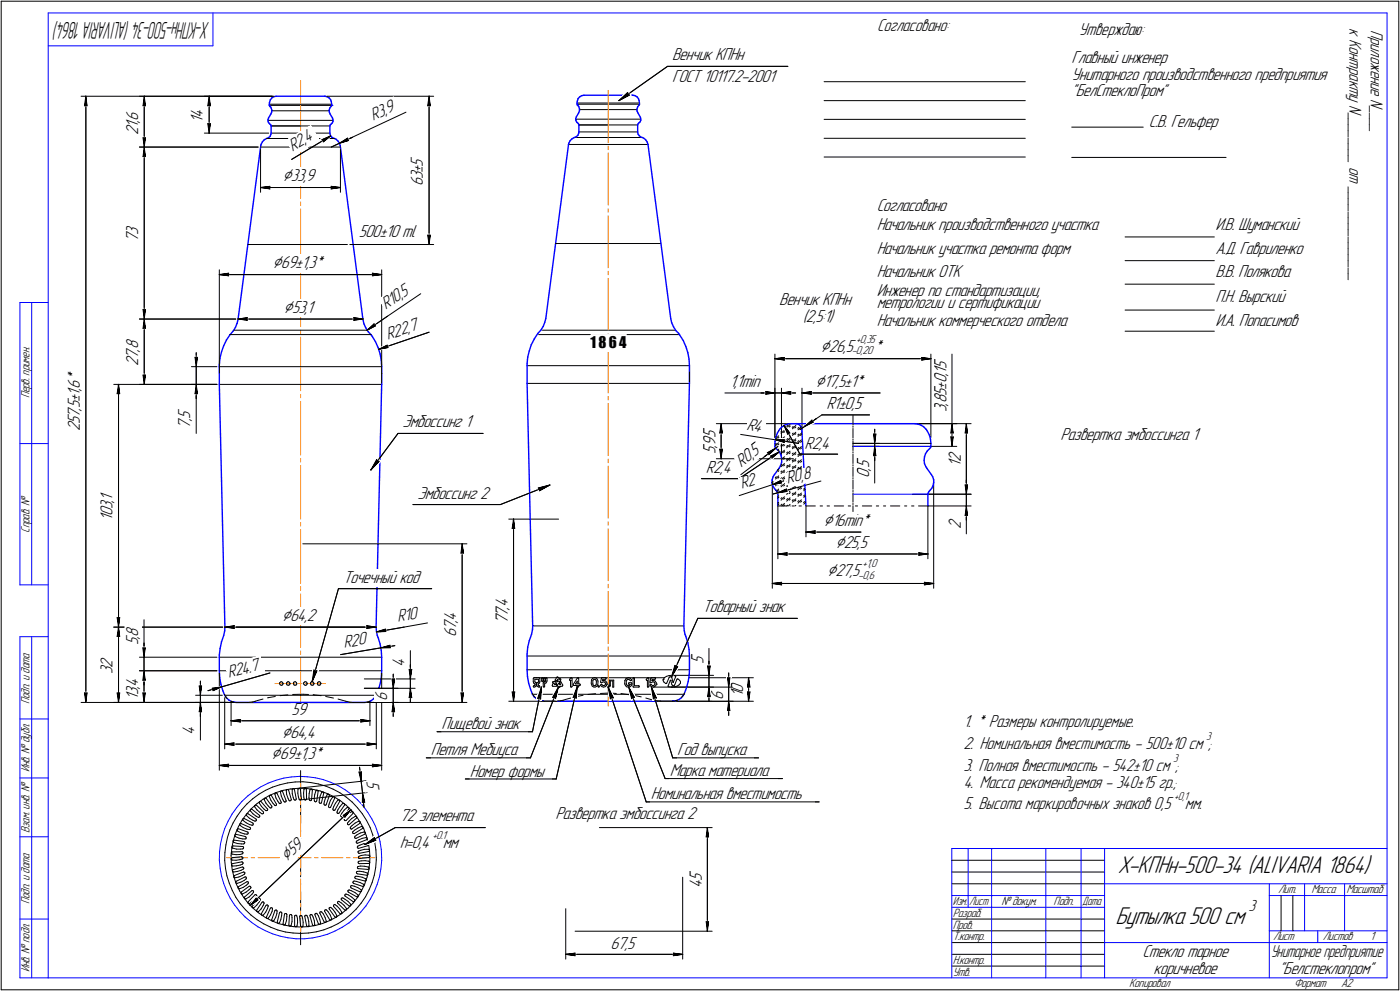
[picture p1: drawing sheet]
<svg xmlns="http://www.w3.org/2000/svg" width="595mm" height="421mm" viewBox="0 0 595 421" stroke-linecap="round" stroke-linejoin="round" font-family="sans-serif">
<defs><g id="words">
<g font-size="10.9">
<text x="475.1" y="371.1">X-KПНн-500-34 (ALIVARIA 1864)</text>
<text x="474" y="392.7">Бутылка 500 см</text>
</g>
<text font-size="10.5" x="89" y="9.3" transform="rotate(180 89 9.3)">X-KПНн-500-34(ALIVARIA1864)</text>
<g font-size="8.5">
<text x="120.1" y="77">Ç33</text>
<text x="115.8" y="114">Ç69±1,3*</text>
<text x="120.6" y="132.9">Ç53</text>
<text x="348.7" y="149.4">Ç26,5</text>
<text x="346.5" y="164.3">Ç17,5±1*</text>
<text x="350" y="223.4">Ç16min*</text>
<text x="355.1" y="232.7">Ç25,5</text>
<text x="351.5" y="244.9">Ç27,5</text>
<text x="119.7" y="263.8">Ç64</text>
<text x="119.7" y="313.5">Ç64,4</text>
<text x="115.3" y="322.6">Ç69±1,3*</text>
<text x="121.9" y="366.3" transform="rotate(-44 121.9 366.3)">Ç59</text>
</g>
<g font-size="7.8">
<text x="573.5" y="11.9" transform="rotate(90 573.5 11.9)">к</text>
<text x="372.9" y="13.1">Согласовано:</text>
<text x="458.6" y="14.7">Утверждаю:</text>
<text x="573.5" y="16.5" transform="rotate(90 573.5 16.5)">К</text>
<text x="582.6" y="12.6" transform="rotate(90 582.6 12.6)">П</text>
<text x="582.6" y="15.7" transform="rotate(90 582.6 15.7)">р</text>
<text x="573.5" y="19.6" transform="rotate(90 573.5 19.6)">о</text>
<text x="573.5" y="22.2" transform="rotate(90 573.5 22.2)">н</text>
<text x="582.6" y="18.4" transform="rotate(90 582.6 18.4)">и</text>
<text x="582.6" y="21" transform="rotate(90 582.6 21)">л</text>
<text x="582.6" y="23.6" transform="rotate(90 582.6 23.6)">о</text>
<text x="285.7" y="25.6">Венчик КПНн</text>
<text x="455.4" y="26.7">Главный инженер</text>
<text x="573.5" y="24.8" transform="rotate(90 573.5 24.8)">т</text>
<text x="573.5" y="28.5" transform="rotate(90 573.5 28.5)">р</text>
<text x="582.6" y="26.2" transform="rotate(90 582.6 26.2)">ж</text>
<text x="582.6" y="29.5" transform="rotate(90 582.6 29.5)">е</text>
<text x="285.7" y="34.7">ГОСТ 10117.2-2001</text>
<text x="455.4" y="33.8">Унитарного производственного предприятия</text>
<text x="573.5" y="31.2" transform="rotate(90 573.5 31.2)">а</text>
<text x="573.5" y="33.8" transform="rotate(90 573.5 33.8)">к</text>
<text x="582.6" y="32.3" transform="rotate(90 582.6 32.3)">н</text>
<text x="582.6" y="34.9" transform="rotate(90 582.6 34.9)">и</text>
<text x="455.4" y="41">&quot;БелСтеклоПром&quot;</text>
<text x="573.5" y="36.5" transform="rotate(90 573.5 36.5)">т</text>
<text x="573.5" y="40.1" transform="rotate(90 573.5 40.1)">у</text>
<text x="582.6" y="37.5" transform="rotate(90 582.6 37.5)">е</text>
<text x="573.5" y="44.8" transform="rotate(90 573.5 44.8)">N</text>
<text x="573.5" y="47.8" transform="rotate(90 573.5 47.8)">_</text>
<text x="582.6" y="42.2" transform="rotate(90 582.6 42.2)">N</text>
<text x="582.6" y="45.2" transform="rotate(90 582.6 45.2)">_</text>
<text x="582.6" y="47.8" transform="rotate(90 582.6 47.8)">_</text>
<text x="58.8" y="52.3" transform="rotate(-90 58.8 52.3)">,</text>
<text x="58.8" y="51.2" transform="rotate(-90 58.8 51.2)">6</text>
<text x="86.3" y="52.2" transform="rotate(-90 86.3 52.2)">1</text>
<text x="86.3" y="50.2" transform="rotate(-90 86.3 50.2)">4</text>
<text x="158.7" y="51.3" transform="rotate(-25 158.7 51.3)">R3,</text>
<text x="164.8" y="48.4" transform="rotate(-25 164.8 48.4)">9</text>
<text x="488.3" y="53.9">С.В. Гельфер</text>
<text x="573.5" y="50.5" transform="rotate(90 573.5 50.5)">_</text>
<text x="573.5" y="53.2" transform="rotate(90 573.5 53.2)">_</text>
<text x="582.6" y="50.5" transform="rotate(90 582.6 50.5)">_</text>
<text x="582.6" y="53.1" transform="rotate(90 582.6 53.1)">_</text>
<text x="58.8" y="57.3" transform="rotate(-90 58.8 57.3)">2</text>
<text x="58.8" y="54.3" transform="rotate(-90 58.8 54.3)">1</text>
<text x="573.5" y="55.8" transform="rotate(90 573.5 55.8)">_</text>
<text x="573.5" y="58.4" transform="rotate(90 573.5 58.4)">_</text>
<text x="124.3" y="64.4" transform="rotate(-31 124.3 64.4)">R2,</text>
<text x="130.4" y="60.8" transform="rotate(-31 130.4 60.8)">4</text>
<text x="573.5" y="61" transform="rotate(90 573.5 61)">_</text>
<text x="573.5" y="63.8" transform="rotate(90 573.5 63.8)">_</text>
<text x="179.7" y="70.8" transform="rotate(-90 179.7 70.8)">5</text>
<text x="573.5" y="66.4" transform="rotate(90 573.5 66.4)">_</text>
<text x="573.5" y="71" transform="rotate(90 573.5 71)">о</text>
<text x="128.9" y="77">,</text>
<text x="130" y="77">9</text>
<text x="179.7" y="76" transform="rotate(-90 179.7 76)">3</text>
<text x="179.7" y="73.4" transform="rotate(-90 179.7 73.4)">±</text>
<text x="573.5" y="73.7" transform="rotate(90 573.5 73.7)">т</text>
<text x="179.7" y="79.1" transform="rotate(-90 179.7 79.1)">6</text>
<text x="573.5" y="79.3" transform="rotate(90 573.5 79.3)">_</text>
<text x="573.5" y="82" transform="rotate(90 573.5 82)">_</text>
<text x="372.6" y="89.8">Согласовано</text>
<text x="573.5" y="84.6" transform="rotate(90 573.5 84.6)">_</text>
<text x="573.5" y="87.3" transform="rotate(90 573.5 87.3)">_</text>
<text x="573.5" y="89.9" transform="rotate(90 573.5 89.9)">_</text>
<text x="573.5" y="92.5" transform="rotate(90 573.5 92.5)">_</text>
<text x="573.5" y="95.2" transform="rotate(90 573.5 95.2)">_</text>
<text x="58.8" y="99.8" transform="rotate(-90 58.8 99.8)">3</text>
<text x="152.6" y="100.8">500±10 ml</text>
<text x="372.6" y="97.9">Начальник производственного участка</text>
<text x="516.6" y="97.9">И.В. Шуманский</text>
<text x="573.5" y="97.9" transform="rotate(90 573.5 97.9)">_</text>
<text x="573.5" y="100.5" transform="rotate(90 573.5 100.5)">_</text>
<text x="58.8" y="102.9" transform="rotate(-90 58.8 102.9)">7</text>
<text x="372.6" y="107.9">Начальник участка ремонта форм</text>
<text x="516.6" y="107.9">А.Д. Гавриленко</text>
<text x="573.5" y="103.1" transform="rotate(90 573.5 103.1)">_</text>
<text x="573.5" y="105.7" transform="rotate(90 573.5 105.7)">_</text>
<text x="573.5" y="108.5" transform="rotate(90 573.5 108.5)">_</text>
<text x="573.5" y="111.1" transform="rotate(90 573.5 111.1)">_</text>
<text x="573.5" y="113.7" transform="rotate(90 573.5 113.7)">_</text>
<text x="372.6" y="117.9">Начальник ОТК</text>
<text x="516.6" y="117.9">В.В. Полякова</text>
<text x="573.5" y="116.3" transform="rotate(90 573.5 116.3)">_</text>
<text x="372.6" y="125.9">Инженер по стандартизации,</text>
<text x="164" y="131.7" transform="rotate(-34 164 131.7)">R10,</text>
<text x="171.5" y="126.6" transform="rotate(-34 171.5 126.6)">5</text>
<text x="331.2" y="129.6">Венчик КПНн</text>
<text x="372.6" y="130.9">метрологии и сертификации</text>
<text x="516.6" y="128.4">П.Н. Вырский</text>
<text x="129.5" y="132.9">,1</text>
<text x="341.2" y="136.7">(2,5:1)</text>
<text x="174.5" y="141.1" transform="rotate(-18 174.5 141.1)">7</text>
<text x="372.6" y="138.3">Начальник коммерческого отдела</text>
<text x="516.6" y="138.3">И.А. Попасимов</text>
<text x="58.8" y="149.5" transform="rotate(-90 58.8 149.5)">,</text>
<text x="58.8" y="148.4" transform="rotate(-90 58.8 148.4)">8</text>
<text x="164.8" y="144.4" transform="rotate(-18 164.8 144.4)">R22,</text>
<text x="371.3" y="149.4">*</text>
<text x="58.8" y="155.5" transform="rotate(-90 58.8 155.5)">2</text>
<text x="58.8" y="152.6" transform="rotate(-90 58.8 152.6)">7</text>
<text x="402.3" y="159.9" transform="rotate(-90 402.3 159.9)">,</text>
<text x="402.3" y="158.8" transform="rotate(-90 402.3 158.8)">1</text>
<text x="402.3" y="156.8" transform="rotate(-90 402.3 156.8)">5</text>
<text x="33.9" y="166.2" transform="rotate(-90 33.9 166.2)">,</text>
<text x="33.9" y="165.1" transform="rotate(-90 33.9 165.1)">6</text>
<text x="33.9" y="162.1" transform="rotate(-90 33.9 162.1)">*</text>
<text x="310.1" y="164.6">1,1min</text>
<text x="402.3" y="165.6" transform="rotate(-90 402.3 165.6)">±</text>
<text x="402.3" y="162.9" transform="rotate(-90 402.3 162.9)">0</text>
<text x="33.9" y="173.4" transform="rotate(-90 33.9 173.4)">5</text>
<text x="33.9" y="170.8" transform="rotate(-90 33.9 170.8)">±</text>
<text x="33.9" y="168.1" transform="rotate(-90 33.9 168.1)">1</text>
<text x="351.3" y="173.9">R1±0,5</text>
<text x="402.3" y="172.3" transform="rotate(-90 402.3 172.3)">,</text>
<text x="402.3" y="171.3" transform="rotate(-90 402.3 171.3)">8</text>
<text x="402.3" y="168.2" transform="rotate(-90 402.3 168.2)">5</text>
<text x="33.9" y="177.5" transform="rotate(-90 33.9 177.5)">7</text>
<text x="33.9" y="174.5" transform="rotate(-90 33.9 174.5)">,</text>
<text x="80.8" y="179.1" transform="rotate(-90 80.8 179.1)">,</text>
<text x="80.8" y="178.1" transform="rotate(-90 80.8 178.1)">5</text>
<text x="402.3" y="174.9" transform="rotate(-90 402.3 174.9)">3</text>
<text x="33.9" y="183.2" transform="rotate(-90 33.9 183.2)">2</text>
<text x="33.9" y="180.2" transform="rotate(-90 33.9 180.2)">5</text>
<text x="80.8" y="182.1" transform="rotate(-90 80.8 182.1)">7</text>
<text x="171.1" y="181.6">Эмбоссинг 1</text>
<text x="317.1" y="182.5" transform="rotate(9 317.1 182.5)">R4</text>
<text x="304.1" y="190.3" transform="rotate(-90 304.1 190.3)">,</text>
<text x="304.1" y="189.3" transform="rotate(-90 304.1 189.3)">9</text>
<text x="304.1" y="186.3" transform="rotate(-90 304.1 186.3)">5</text>
<text x="342" y="190.6">R2,4</text>
<text x="450.7" y="187.1">Развертка эмбоссинга 1</text>
<text x="304.1" y="193" transform="rotate(-90 304.1 193)">5</text>
<text x="320.7" y="194.2" transform="rotate(-37 320.7 194.2)">5</text>
<text x="408.4" y="196.4" transform="rotate(-90 408.4 196.4)">2</text>
<text x="300.1" y="201">R2,4</text>
<text x="315" y="198.6" transform="rotate(-37 315 198.6)">R0,</text>
<text x="341.6" y="203.9" transform="rotate(-15 341.6 203.9)">8</text>
<text x="369.4" y="203.1" transform="rotate(-90 369.4 203.1)">0</text>
<text x="369.4" y="200.2" transform="rotate(-90 369.4 200.2)">,</text>
<text x="369.4" y="199.1" transform="rotate(-90 369.4 199.1)">5</text>
<text x="408.4" y="198.4" transform="rotate(-90 408.4 198.4)">1</text>
<text x="315.3" y="207.8" transform="rotate(-18 315.3 207.8)">R2</text>
<text x="334.7" y="205.8" transform="rotate(-15 334.7 205.8)">R0,</text>
<text x="47.8" y="213.7" transform="rotate(-90 47.8 213.7)">,</text>
<text x="47.8" y="212.7" transform="rotate(-90 47.8 212.7)">1</text>
<text x="177.5" y="211.8">Эмбоссинг 2</text>
<text x="47.8" y="221.4" transform="rotate(-90 47.8 221.4)">1</text>
<text x="47.8" y="219.4" transform="rotate(-90 47.8 219.4)">0</text>
<text x="47.8" y="216.3" transform="rotate(-90 47.8 216.3)">3</text>
<text x="408.4" y="224.8" transform="rotate(-90 408.4 224.8)">2</text>
<text x="145.8" y="247.6">Точечный код</text>
<text x="129.4" y="263.8">,2</text>
<text x="193.9" y="263.7" transform="rotate(-90 193.9 263.7)">4</text>
<text x="215.9" y="262.2" transform="rotate(-90 215.9 262.2)">7</text>
<text x="215.9" y="259.2" transform="rotate(-90 215.9 259.2)">,</text>
<text x="215.9" y="258.1" transform="rotate(-90 215.9 258.1)">4</text>
<text x="298.5" y="260.2">Товарный знак</text>
<text x="169.1" y="264.2" transform="rotate(-10 169.1 264.2)">R10</text>
<text x="193.9" y="267.8" transform="rotate(-90 193.9 267.8)">7</text>
<text x="193.9" y="264.8" transform="rotate(-90 193.9 264.8)">,</text>
<text x="215.9" y="265.2" transform="rotate(-90 215.9 265.2)">7</text>
<text x="58.7" y="274.2" transform="rotate(-90 58.7 274.2)">5</text>
<text x="58.7" y="271.5" transform="rotate(-90 58.7 271.5)">,</text>
<text x="58.7" y="270.5" transform="rotate(-90 58.7 270.5)">8</text>
<text x="146.3" y="275.3" transform="rotate(-10 146.3 275.3)">R20</text>
<text x="193.9" y="270.8" transform="rotate(-90 193.9 270.8)">6</text>
<text x="299" y="281.9" transform="rotate(-90 299 281.9)">5</text>
<text x="47.8" y="286.3" transform="rotate(-90 47.8 286.3)">3</text>
<text x="47.8" y="283.6" transform="rotate(-90 47.8 283.6)">2</text>
<text x="106.8" y="285.5" transform="rotate(-15 106.8 285.5)">7</text>
<text x="171.9" y="283.4" transform="rotate(-90 171.9 283.4)">4</text>
<text x="58.7" y="292.9" transform="rotate(-90 58.7 292.9)">,</text>
<text x="58.7" y="291.8" transform="rotate(-90 58.7 291.8)">4</text>
<text x="97.3" y="288.2" transform="rotate(-15 97.3 288.2)">R24.</text>
<text x="58.7" y="297.4" transform="rotate(-90 58.7 297.4)">1</text>
<text x="58.7" y="295.5" transform="rotate(-90 58.7 295.5)">3</text>
<text x="164.6" y="297.9" transform="rotate(-90 164.6 297.9)">6</text>
<text x="307.3" y="297.3" transform="rotate(-90 307.3 297.3)">6</text>
<text x="315.9" y="296.3" transform="rotate(-90 315.9 296.3)">1</text>
<text x="315.9" y="294.4" transform="rotate(-90 315.9 294.4)">0</text>
<text x="124" y="303.9">59</text>
<text x="187.7" y="309.8">Пищевой знак</text>
<text x="409.4" y="308.9">1. * Размеры контролируемые.</text>
<text x="82.6" y="312.3" transform="rotate(-90 82.6 312.3)">4</text>
<text x="183.1" y="321">Петля Мебиуса</text>
<text x="287.9" y="321">Год выпуска</text>
<text x="409.4" y="318.2">2. Номинальная вместимость - 500±10 см ;</text>
<text x="199.7" y="329.9">Номер формы</text>
<text x="284.6" y="329.8">Марка материала</text>
<text x="409.4" y="327.5">3. Полная вместимость - 542±10 см ;</text>
<text x="155.8" y="331.9" transform="rotate(84 155.8 331.9)">5</text>
<text x="409.4" y="334.6">4. Масса рекомендуемая - 340±15 гр.;</text>
<text x="276.6" y="339.7">Номинальная вместимость</text>
<text x="409.4" y="343.9">5. Высота маркировочных знаков 0,5</text>
<text x="503.6" y="343.9">мм.</text>
<text x="169.9" y="349">72 элемента</text>
<text x="236.1" y="348.1">Развертка эмбоссинга 2</text>
<text x="169.9" y="360.3">h=0,4</text>
<text x="188.2" y="360.3">мм</text>
<text x="298.3" y="377.3" transform="rotate(-90 298.3 377.3)">4</text>
<text x="298.3" y="374.3" transform="rotate(-90 298.3 374.3)">5</text>
<text x="259.4" y="403.2">67,5</text>
<text x="485.6" y="406.7">Стекло тарное</text>
<text x="490.3" y="413.7">коричневое</text>
<text x="543.7" y="413.7">&quot;Белстеклопром&quot;</text>
</g>
<text font-size="7.6" x="540.1" y="406.7">Унитарное предприятие</text>
<text font-size="7.3" x="530.7" y="387.3">3</text>
<g font-size="6.3">
<text x="251" y="147.8">18</text>
<text x="258.8" y="147.8">64</text>
</g>
<g font-size="5.4">
<text x="12.5" y="169.2" transform="rotate(-90 12.5 169.2)">Перв. примен.</text>
<text x="12.5" y="226.3" transform="rotate(-90 12.5 226.3)">Справ. №</text>
<text x="12.5" y="299.1" transform="rotate(-90 12.5 299.1)">Подп. и дата</text>
<text x="12.5" y="328.2" transform="rotate(-90 12.5 328.2)">Инв. № дубл.</text>
<text x="12.5" y="353.9" transform="rotate(-90 12.5 353.9)">Взам. инв. №</text>
<text x="543.3" y="379.5">Лит.</text>
<text x="557.4" y="379.5">Масса</text>
<text x="572.3" y="379.5">Масштаб</text>
<text x="12.5" y="384.1" transform="rotate(-90 12.5 384.1)">Подп. и дата</text>
<text x="405" y="389.6">Разраб.</text>
<text x="425.6" y="384.5">№ докум.</text>
<text x="447.8" y="384.5">Подп.</text>
<text x="405" y="394.5">Пров.</text>
<text x="405" y="399.5">Т.контр.</text>
<text x="541.1" y="399.5">Лист</text>
<text x="562.3" y="399.5">Листов</text>
<text x="582.4" y="399.5">1</text>
<text x="12.5" y="413.2" transform="rotate(-90 12.5 413.2)">Инв. № подл.</text>
<text x="405" y="409.5">Н.контр.</text>
<text x="405" y="414.5">Утв.</text>
<text x="480" y="419.5">Копировал</text>
<text x="550" y="419.5">Формат</text>
<text x="570" y="419.5">A2</text>
</g>
<g font-size="5.3">
<text x="405" y="384.5">Изм.</text>
<text x="412" y="384.5">Лист</text>
<text x="460" y="384.5">Дата</text>
</g>
<g font-size="5.1">
<text x="363.9" y="145.5">+0,35</text>
<text x="362" y="150.5">-0,20</text>
<text x="366.6" y="241">+1,0</text>
<text x="364.7" y="246">-0,6</text>
<text x="512.7" y="314.4">3</text>
<text x="498.6" y="323.6">3</text>
<text x="499" y="340">+0,1</text>
<text x="183.8" y="356.4">+0.1</text>
</g>
</g></defs>
<g fill="none" stroke="#000" stroke-width=".43">
<path d="M114.5 44.8h26.5zM115.2 53.5h25zM115.2 53.5h12.6zM329.4 150.5v35.3zM329.4 152.4l4-.5zM329.4 152.4l4 .6zM329.4 152.4h66.2zM333 152.4l.4 .6zM333.4 151.9l-.4 .5zM391.7 153l3.9-.6zM391.7 151.9l.3 .5zM391.7 151.9l3.9 .5z"/>
<path d="M392 152.4l-.3 .6zM395.6 150.5v35.3zM404.6 150.5v29.5zM308.1 167h21.3zM323.4 167h6zM325.4 166.4l4 .6zM325.4 166.4l.4 .6zM325.4 167.5l4-.5zM325.8 167l-.4 .5zM329.4 167h2.7zM329.4 164.9v20.9zM332.1 164.9v30.4z"/>
<path d="M332.1 167l4 .5zM332.1 167l4-.6zM332.1 167h6.1zM335.7 167l.4 .5zM336.1 166.4l-.4 .6zM340.9 164.9v19.8zM340.9 167l4-.6zM340.9 167l4 .5zM340.9 167h33.2zM344.5 167l.4 .5zM344.9 166.4l-.4 .6zM345.1 179.1l.6 .2z"/>
<path d="M345.1 178.5v.6zM349.3 176.3h20.3zM362.5 176.5v4zM304.5 180h33.6zM304.5 194.9h32.7zM305.9 184l.6-.4zM305.9 190.8l.6 4.1zM305.9 190.8l.6 .5zM306.5 180l.5 4zM306.5 183.6l.5 .4zM306.5 180l-.6 4zM306.5 191.3l.5-.5z"/>
<path d="M306.5 180v14.9zM307 190.8l-.5 4.1zM314.8 184.6l14.7 2.3zM324.9 194.1l4.8-3.7zM326.1 192.4l3.6-2zM326.1 192.4l.7 .1zM326.8 192.5v.7zM326.8 193.2l2.9-2.8zM327.5 193.8l.7 .2zM327.5 193.8l3.6-1.8zM328.1 194.6l3-2.6zM328.2 194l-.1 .6z"/>
<path d="M329.5 186.9h4.1zM329.5 186.9l3.9 1.1zM329.5 186.9l9.9 1.5zM329.5 188.8l.4-.4zM329.6 189.4l1.4-1.4zM329.7 190.4l.9-.7zM329.9 185.6h.1M330.4 199.9l.6-.6zM330.5 191.3l.5-.5zM330.6 189.1l.4-.5zM330.6 186.3l.4-.5zM331 185.2l-1.3 1.3z"/>
<path d="M331 191.4l-.1 .2zM331 183.1h.1M331.9 197.7l.4-.4zM331.9 192l.4-.4zM331.9 189.2l.4-.4zM331.9 186.4l.4-.5zM332 198.3l1.4-1.4zM332 192.7l1.4-1.4zM332 189.8l1.4-1.3zM332 187l1.4-1.4zM332 184.1l1.4-1.3zM332.2 195.2l1.2-1.1z"/>
<path d="M332.3 194.5l-.2 .1zM332.3 183.1l-.4 .5zM333.1 187.4l.5-.5zM333.1 187.4l.3 .6zM333.1 198l.4-.5zM333.1 195.2l.4-.5zM333.1 189.5l.4-.4zM333.1 186.7l.4-.4zM333.1 183.8l.4-.4zM333.2 180.8l2.5 3.2zM333.2 180.8l1.6 3.7zM333.2 180.8l6.8 12.2z"/>
<path d="M333.3 180.7l-.2 .3zM333.5 191.9l-.4 .5zM334.3 195.9l1.5-1.4zM334.3 193.1l1.5-1.4zM334.3 190.2l1.5-1.3zM334.3 184.6l1.5-1.4zM334.3 198.1l.5-.4zM334.3 195.3l.5-.4zM334.3 189.7l.5-.5zM334.3 186.8l.5-.4zM334.3 184l.5-.4zM334.3 181.2l.5-.4z"/>
<path d="M334.8 192l-.5 .4zM335 183.9l.7 .1zM335 183.9l-.2 .6zM335.4 198.4l.5-.4zM335.4 195.6l.5-.4zM335.4 192.8l.5-.4zM335.4 189.9l.5-.4zM335.4 187.1l.5-.4zM335.4 184.2l.5-.4zM335.4 181.4l.5-.4zM335.8 197.4l-1.5 1.4zM335.8 186l-1.5 1.5z"/>
<path d="M335.8 180.3l-1.5 1.5zM336.7 198.5l.4-.4zM336.7 195.7l.4-.4zM336.7 192.9l.4-.5zM336.7 190.1l.4-.4zM336.7 187.2l.4-.4zM336.7 184.4l.4-.4zM336.7 181.6l.4-.4zM336.8 199.2l1.4-1.4zM336.8 193.5l1.4-1.4zM336.8 190.7l1.4-1.4zM336.8 187.9l1.4-1.5z"/>
<path d="M336.8 185l1.4-1.4zM336.8 182.2l1.4-1.4zM337.8 198.8l.4-.4zM337.8 196l.4-.4zM337.8 193.2l.4-.4zM337.8 190.3l.4-.4zM337.8 187.5l.4-.4zM337.8 181.9l.4-.5zM338.2 194.9l-1.4 1.4zM338.2 184.2l-.4 .5zM339.1 199l.4-.5zM339.1 196.2l.4-.5z"/>
<path d="M339.1 193.3l.4-.4zM339.1 190.5l.4-.4zM339.1 184.8l.4-.4zM339.1 182l.4-.4zM339.2 199.6l1.4-1.4zM339.2 196.8l1.4-1.5zM339.2 194l1.4-1.5zM339.2 191.1l1.4-1.4zM339.2 188.3l1.4-1.4zM339.2 185.4l1.4-1.3zM339.2 182.6l1.2-1.2zM339.5 187.2l-.4 .4z"/>
<path d="M340 182.5l2.1-1.4zM340 193h16zM340.3 199.2l.4-.4zM340.3 196.4l.4-.4zM340.3 193.6l.4-.4zM340.3 190.8l.4-.5zM340.3 188l.4-.5zM340.3 185.1l.4-.4zM340.3 182.3l.4-.4zM341.5 199.4l.2-.2zM341.6 200.1h.1M342.1 181.1l3.6-1.8z"/>
<path d="M342.1 181.1l3-2.6zM342.1 181.1l4.9-3.3zM342.1 181.1l7.2-4.8zM362.5 189.7h44.2zM362.5 180h44.2zM362.5 188.4h11.3zM362.5 189.7h11.3zM362.5 181v.5zM362.5 182v4zM362.5 186.5v.5zM362.5 187.5v3.9zM362.5 191.9v.5z"/>
<path d="M362.5 193v3.9zM362.5 197.4v.6zM362.5 198.5v3.9zM362.5 188.4h33.1zM371.3 184.4l.5 .3zM371.3 184.4l.5 4zM371.3 193.6l.5-.4zM371.8 184.7l.5-.3zM371.8 182.4v6zM371.8 189.7l-.5 3.9zM371.8 193.2l.5 .4zM371.8 189.7l.5 3.9z"/>
<path d="M371.8 189.7v6zM371.8 188.4v1.3zM371.8 189.7v15.5zM372.3 184.4l-.5 4zM388.9 180h23.8zM404.1 185.6l.5 4.1zM404.1 185.6l.5 .4zM404.1 184l.5-.4zM404.6 186l.5-.4zM404.6 180l.5 4zM404.6 183.6l.5 .4zM404.6 180l-.5 4z"/>
<path d="M404.6 180v9.7zM405.1 185.6l-.5 4.1zM410.2 184l.5-.4zM410.7 180l.5 4zM410.7 183.6l.5 .4zM410.7 180l-.5 4zM410.7 180v30zM298.1 203.4h16zM314.1 203.4l17-11.4zM314.2 210.6l14.1-4.7zM314.9 201.7l14.8-11.3zM328.2 205l.4-.4z"/>
<path d="M328.3 203.8v46.1zM328.3 205.6l.4-.4zM328.3 205.9l3.6-1.8zM328.3 205.9l3.9-.8zM328.3 205.9l4.8-1.6zM328.6 209.9l1.9-.5zM329.5 205.7l.4-.4zM329.5 202.9l.4-.4zM329.8 208.3h.1M330.5 209.4l4-.6zM330.5 209.4l3.8-1.6zM330.5 209.4l5.8-1.6z"/>
<path d="M330.5 209.4l18.4-5zM330.6 215v22.4zM330.6 215h4zM330.6 213.8l.4-.4zM330.6 211l.4-.3zM330.6 214.5l.4-.4zM330.6 211.7l.4-.5zM330.6 208.9l.4-.5zM330.6 206.1l.4-.4zM330.6 203.2l.4-.4zM330.6 200.4l.4-.4zM331 207.8l-.9 .9z"/>
<path d="M331 205l-1.4 1.4zM331 202.2l-1.4 1.3zM331.7 204.7l.5 .4zM331.9 204.1l-.2 .6zM331.9 214.6l.4-.4zM331.9 211.8l.4-.4zM331.9 209l.4-.4zM331.9 206.2l.4-.5zM331.9 200.5l.4-.4zM332 212.5l1.4-1.4zM332 209.6l1.4-1.4zM332 206.8l1.4-1.4z"/>
<path d="M332 204l1.4-1.4zM332 201.2l1.4-1.5zM332.3 215l1.1-1.1zM332.3 202.9l-.4 .5zM333.1 215l.4-.5zM333.1 212.1l.4-.4zM333.1 209.3l.4-.4zM333.1 206.5l.4-.4zM333.1 203.6l.4-.4zM333.5 200.4l-.4 .4zM334 208.4l.5 .4zM334.3 207.8l-.3 .6z"/>
<path d="M334.3 212.9l1.5-1.4zM334.3 210.1l1.5-1.5zM334.3 204.4l1.5-1.4zM334.3 201.6l1.5-1.4zM334.3 209.5l.5-.5zM334.3 206.6l.5-.4zM334.3 203.8l.5-.4zM334.3 200.9l.5-.4zM334.4 215l.4-.4zM334.8 211.8l-.5 .5zM335.1 215l.7-.7zM335.4 212.5l.5-.4z"/>
<path d="M335.4 209.7l.5-.4zM335.4 206.9l.5-.4zM335.4 204l.5-.4zM335.4 201.3l.5-.5zM335.8 205.8l-1.5 1.5zM335.8 215h.1M336.6 215h1zM336.7 212.7l.4-.4zM336.7 209.9l.4-.4zM336.7 207l.4-.4zM336.7 204.2l.4-.4zM336.7 201.3l.4-.4z"/>
<path d="M336.8 213.4l1.4-1.5zM336.8 210.5l1.4-1.5zM336.8 204.8l1.4-1.3zM336.8 202l1.4-1.4zM337.8 212.9l.4-.4zM337.8 210.1l.4-.4zM337.8 207.3l.4-.4zM337.8 204.5l.4-.5zM337.9 215l.3-.3zM338.2 206.2l-1.4 1.5zM338.2 201.3l-.4 .4zM339.1 210.3l.4-.4z"/>
<path d="M339.1 207.4l.4-.4zM339.1 204.6l.4-.4zM339.1 201.8l.4-.5zM339.2 213.8l1.4-1.5zM339.2 210.9l1.4-1.4zM339.2 208.1l1.4-1.4zM339.2 205.2l1.4-1.3zM339.2 202.4l1.4-1.4zM339.5 212.7l-.4 .4zM339.6 215h1zM340.3 213.4l.4-.5zM340.3 210.6l.4-.5z"/>
<path d="M340.3 207.8l.4-.5zM340.3 204.9l.4-.4zM340.3 202.1l.4-.4zM341.5 213.5l.5-.4zM341.5 210.7l.5-.4zM341.5 207.9l.5-.5zM341.5 205.1l.5-.5zM341.5 202.2l.3-.3zM341.6 211.3l.7-.6zM341.6 205.7l.4-.4zM341.6 202.9l.3-.3zM342.1 207.9l-.5 .6z"/>
<path d="M342.4 213.4l-.8 .8zM342.6 215v13.1zM342.6 215h3.9zM348.6 215h1zM351.5 215h1.1zM354.6 215h4zM360.5 215h1zM362.5 202.9v.5zM362.5 203.9v4zM362.5 208.4v.5zM362.5 209.4v4zM362.5 213.9v.5z"/>
<path d="M362.5 214.9v4zM363.6 215h.9zM366.5 215h4zM372.4 215h1.1zM375.5 215h.9zM378.5 215h3.9zM384.5 215h.9zM387.4 215h1.1zM387.8 210h24.9zM390.4 215h4zM394.4 215v22.4zM394.4 215h18.3z"/>
<path d="M394.4 210h18.3zM396.8 204v45.9zM410.2 206l.5 4zM410.2 206l.5 .4zM410.2 219l.5-.4zM410.7 206.4l.5-.4zM410.7 215l-.5 4zM410.7 218.6l.5 .4zM410.7 215l.5 4zM410.7 215v6zM410.7 204v6zM410.7 210v5z"/>
<path d="M410.7 215v11.8zM411.2 206l-.5 4zM330.6 235.4l4-.5zM330.6 235.4l4 .5zM330.6 235.4h63.8zM334.3 235.4l.3 .5zM334.6 234.9l-.3 .5zM342.6 226.1l3.9-.5zM342.6 226.1l3.9 .5zM342.6 226.1h23.3zM346.1 226.1l.4 .5zM346.5 225.6l-.4 .5z"/>
<path d="M390.4 235.9l4-.5zM390.4 234.9l.4 .5zM390.4 234.9l4 .5zM390.8 235.4l-.4 .5zM328.3 247.9l3.9-.5zM328.3 247.9l3.9 .6zM328.3 247.9h68.5zM331.8 247.9l.4 .6zM332.2 247.4l-.4 .5zM392.9 248.5l3.9-.6zM392.9 247.4l.4 .5zM392.9 247.4l3.9 .5z"/>
<path d="M393.3 247.9l-.4 .6z"/>
</g>
<g fill="#fff" stroke="#fff" stroke-width=".43">
<path d="M346.4 225h.6zM345.7 225.1h1.3zM345 225.2h2zM344.3 225.3h2.7zM344.2 225.4h2.8zM344 225.5h3zM343.7 225.6h3.3zM343.6 225.6h3.4zM343.4 225.7h3.6zM343.2 225.8h3.8zM343 225.9h4zM342.8 226h4.2zM342.6 226.1h4.4zM342.8 226.1h4.2zM343 226.2h4zM343.2 226.3h3.8zM343.4 226.4h3.6zM343.6 226.5h3.4zM343.7 226.6h3.3zM344 226.7h3zM344.2 226.7h2.8zM344.3 226.8h2.7zM345 226.9h2zM345.7 227h1.3zM346.4 227.1h.6z"/>
<path d="M334.4 234.4h.7zM333.8 234.4h1.3zM333.1 234.5h2zM332.4 234.6h2.7zM332.2 234.7h2.9zM332.1 234.8h3zM331.8 234.9h3.3zM331.6 234.9h3.5zM331.5 235h3.6zM331.2 235.1h3.9zM331 235.2h4.1zM330.9 235.3h4.2zM330.6 235.4h4.5zM330.9 235.5h4.2zM331 235.5h4.1zM331.2 235.6h3.9zM331.5 235.7h3.6zM331.6 235.8h3.5zM331.8 235.9h3.3zM332.1 236h3zM332.2 236.1h2.9zM332.4 236.1h2.7zM333.1 236.2h2zM333.8 236.3h1.3zM334.4 236.4h.7z"/>
<path d="M389.9 234.4h.7zM389.9 234.4h1.3zM389.9 234.5h2zM389.9 234.6h2.7zM389.9 234.7h3zM389.9 234.8h3.1zM389.9 234.9h3.3zM389.9 234.9h3.5zM389.9 235h3.7zM389.9 235.1h3.9zM389.9 235.2h4.1zM389.9 235.3h4.3zM389.9 235.4h4.5zM389.9 235.5h4.3zM389.9 235.5h4.1zM389.9 235.6h3.9zM389.9 235.7h3.7zM389.9 235.8h3.5zM389.9 235.9h3.3zM389.9 236h3.1zM389.9 236.1h3zM389.9 236.1h2.7zM389.9 236.2h2zM389.9 236.3h1.3zM389.9 236.4h.7z"/>
<path d="M332.2 246.9h.5zM331.7 247h1zM331.1 247.1h1.6zM330.6 247.1h2.1zM330 247.2h2.7zM329.9 247.3h2.8zM329.6 247.4h3.1zM329.4 247.5h3.3zM329.2 247.6h3.5zM328.9 247.6h3.8zM328.8 247.7h3.9zM328.5 247.8h4.2zM328.3 247.9h4.4zM328.5 248h4.2zM328.7 248.1h4zM328.8 248.2h3.9zM329.1 248.2h3.6zM329.3 248.3h3.4zM329.4 248.4h3.3zM329.7 248.5h3zM329.9 248.6h2.8zM330 248.7h2.7zM330.7 248.8h2zM331.4 248.8h1.3zM332.1 248.9h.6z"/>
<path d="M392.3 246.9h.6zM392.3 247h1.1zM392.3 247.1h1.7zM392.3 247.1h2.2zM392.3 247.2h2.8zM392.3 247.3h3zM392.3 247.4h3.3zM392.3 247.5h3.4zM392.3 247.6h3.7zM392.3 247.6h3.9zM392.3 247.7h4.1zM392.3 247.8h4.4zM392.3 247.9h4.5zM392.3 248h4.4zM392.3 248.1h4.2zM392.3 248.2h3.9zM392.3 248.2h3.8zM392.3 248.3h3.6zM392.3 248.4h3.3zM392.3 248.5h3.2zM392.3 248.6h3zM392.3 248.7h2.8zM392.3 248.8h2.1zM392.3 248.8h1.4zM392.3 248.9h.7z"/>
<path d="M403.5 185.2h2.2zM403.6 185.3h2.1zM403.6 185.3h2.1zM403.6 185.4h2.1zM403.6 185.5h2.1zM403.6 185.6h2.1zM403.6 185.7h2.1zM403.6 185.8h2.1zM403.6 185.8h2zM403.7 185.9h1.9zM403.7 186h1.9zM403.7 186.1h1.9zM403.7 186.2h1.9zM403.7 186.3h1.9zM403.7 186.4h1.9zM403.7 186.4h1.9zM403.7 186.5h1.9zM403.8 186.6h1.8zM403.8 186.7h1.8zM403.8 186.8h1.8zM403.8 186.9h1.8zM403.8 186.9h1.8zM403.8 187h1.8zM403.8 187.1h1.8zM403.8 187.2h1.7zM403.9 187.3h1.6zM403.9 187.4h1.6zM403.9 187.5h1.6zM403.9 187.5h1.6zM403.9 187.6h1.6zM403.9 187.7h1.6zM403.9 187.8h1.6zM403.9 187.9h1.5zM403.9 188h1.5zM403.9 188h1.5zM404 188.1h1.3zM404 188.2h1.3zM404.1 188.3h1.1zM404.1 188.4h1.1zM404.1 188.5h1zM404.2 188.6h.9zM404.2 188.6h.9zM404.3 188.7h.7zM404.3 188.8h.7zM404.4 188.9h.6zM404.4 189h.6zM404.4 189.1h.5zM404.5 189.1h.4zM404.5 189.2h.4zM404.5 189.3h.3zM404.5 189.4h.3z"/>
<path d="M404.5 180.3h.3zM404.5 180.3h.3zM404.5 180.4h.4zM404.5 180.5h.4zM404.4 180.6h.5zM404.4 180.7h.6zM404.4 180.8h.6zM404.3 180.8h.7zM404.3 180.9h.7zM404.2 181h.9zM404.2 181.1h.9zM404.1 181.2h1zM404.1 181.3h1.1zM404.1 181.4h1.1zM404 181.4h1.3zM404 181.5h1.3zM403.9 181.6h1.5zM403.9 181.7h1.5zM403.9 181.8h1.5zM403.9 181.9h1.6zM403.9 181.9h1.6zM403.9 182h1.6zM403.9 182.1h1.6zM403.9 182.2h1.6zM403.9 182.3h1.6zM403.9 182.4h1.6zM403.8 182.5h1.7zM403.8 182.5h1.8zM403.8 182.6h1.8zM403.8 182.7h1.8zM403.8 182.8h1.8zM403.8 182.9h1.8zM403.8 183h1.8zM403.8 183h1.8zM403.7 183.1h1.9zM403.7 183.2h1.9zM403.7 183.3h1.9zM403.7 183.4h1.9zM403.7 183.5h1.9zM403.7 183.6h1.9zM403.7 183.6h1.9zM403.7 183.7h1.9zM403.6 183.8h2zM403.6 183.9h2.1zM403.6 184h2.1zM403.6 184.1h2.1zM403.6 184.1h2.1zM403.6 184.2h2.1zM403.6 184.3h2.1zM403.6 184.4h2.1z"/>
<path d="M333.2 151.5h.7zM332.6 151.6h1.3zM331.9 151.6h2zM331.2 151.7h2.7zM331 151.8h2.9zM330.8 151.9h3.1zM330.5 152h3.4zM330.3 152.1h3.6zM330.1 152.1h3.8zM329.9 152.2h4zM329.6 152.3h4.3zM329.4 152.4h4.5zM329.6 152.5h4.3zM329.8 152.6h4.1zM330 152.7h3.9zM330.2 152.7h3.7zM330.5 152.8h3.4zM330.6 152.9h3.3zM330.9 153h3zM331 153.1h2.9zM331.2 153.2h2.7zM331.9 153.2h2zM332.6 153.3h1.3zM333.2 153.4h.7z"/>
<path d="M391.2 151.5h.6zM391.2 151.6h1.3zM391.2 151.6h2zM391.2 151.7h2.7zM391.2 151.8h2.9zM391.2 151.9h3.2zM391.2 152h3.3zM391.2 152.1h3.6zM391.2 152.1h3.9zM391.2 152.2h4zM391.2 152.3h4.3zM391.2 152.4h4.4zM391.2 152.5h4.3zM391.2 152.6h4.1zM391.2 152.7h3.9zM391.2 152.7h3.7zM391.2 152.8h3.5zM391.2 152.9h3.3zM391.2 153h3.1zM391.2 153.1h2.9zM391.2 153.2h2.7zM391.2 153.2h2zM391.2 153.3h1.3zM391.2 153.4h.6z"/>
<path d="M345 177.9h.4zM344.9 178h.5zM344.8 178.1h.6zM344.8 178.1h.7zM344.7 178.2h.9zM344.5 178.3h1.2zM344.4 178.4h1.3zM344.3 178.5h1.5zM344.3 178.6h1.6zM344.2 178.6h1.7zM344.1 178.7h1.8zM344 178.8h2zM343.8 178.9h2.3zM343.7 179h2.4zM343.7 179.1h2.5zM343.6 179.2h2.7zM343.5 179.2h2.8zM343.4 179.3h3zM343.3 179.4h3.2zM343.2 179.5h3.3zM343.2 179.6h3.2zM343.1 179.7h3.1zM343.1 179.7h2.9zM343 179.8h2.9zM342.9 179.9h2.8zM342.9 180h2.6zM342.8 180.1h2.6zM342.7 180.2h2.5zM342.7 180.3h2.3zM342.6 180.3h2.2zM342.6 180.4h2.1zM342.6 180.5h1.9zM342.5 180.6h1.8zM342.5 180.7h1.7zM342.4 180.8h1.6zM342.3 180.8h1.3zM342.3 180.9h.8zM342.2 181h.4z"/>
<path d="M344.7 165.9h.7zM344 166h1.4zM343.3 166.1h2.1zM342.6 166.2h2.8zM342.5 166.3h2.9zM342.3 166.4h3.1zM342.1 166.5h3.3zM341.9 166.5h3.5zM341.7 166.6h3.7zM341.5 166.7h3.9zM341.3 166.8h4.1zM341.1 166.9h4.3zM340.9 167h4.5zM341.1 167h4.3zM341.4 167.1h4zM341.5 167.2h3.9zM341.8 167.3h3.6zM342.1 167.4h3.3zM342.2 167.5h3.2zM342.5 167.6h2.9zM342.6 167.6h2.8zM343.2 167.7h2.2zM343.7 167.8h1.7zM344.3 167.9h1.1zM344.8 168h.6z"/>
<path d="M410.6 180.3h.3zM410.6 180.3h.3zM410.5 180.4h.5zM410.5 180.5h.5zM410.5 180.6h.5zM410.5 180.7h.6zM410.5 180.8h.6zM410.4 180.8h.7zM410.4 180.9h.7zM410.3 181h.9zM410.3 181.1h.9zM410.2 181.2h1zM410.2 181.3h1.1zM410.2 181.4h1.1zM410.1 181.4h1.3zM410.1 181.5h1.3zM410 181.6h1.5zM410 181.7h1.5zM410 181.8h1.5zM410 181.9h1.6zM410 181.9h1.6zM410 182h1.6zM410 182.1h1.6zM410 182.2h1.6zM410 182.3h1.6zM410 182.4h1.6zM409.9 182.5h1.7zM409.9 182.5h1.7zM409.9 182.6h1.7zM409.9 182.7h1.7zM409.9 182.8h1.7zM409.9 182.9h1.7zM409.9 183h1.7zM409.9 183h1.7zM409.8 183.1h1.8zM409.8 183.2h1.9zM409.8 183.3h1.9zM409.8 183.4h1.9zM409.8 183.5h1.9zM409.8 183.6h1.9zM409.8 183.6h1.9zM409.8 183.7h1.9zM409.7 183.8h2zM409.7 183.9h2.1zM409.7 184h2.1zM409.7 184.1h2.1zM409.7 184.1h2.1zM409.7 184.2h2.1zM409.7 184.3h2.1zM409.7 184.4h2.1z"/>
<path d="M409.6 205.5h2.2zM409.7 205.6h2.1zM409.7 205.7h2.1zM409.7 205.7h2.1zM409.7 205.8h2.1zM409.7 205.9h2.1zM409.7 206h2.1zM409.7 206.1h2.1zM409.7 206.2h2zM409.8 206.2h1.9zM409.8 206.3h1.9zM409.8 206.4h1.9zM409.8 206.5h1.9zM409.8 206.6h1.9zM409.8 206.7h1.9zM409.8 206.8h1.9zM409.8 206.8h1.8zM409.9 206.9h1.7zM409.9 207h1.7zM409.9 207.1h1.7zM409.9 207.2h1.7zM409.9 207.3h1.7zM409.9 207.3h1.7zM409.9 207.4h1.7zM409.9 207.5h1.7zM410 207.6h1.6zM410 207.7h1.6zM410 207.8h1.6zM410 207.9h1.6zM410 207.9h1.6zM410 208h1.6zM410 208.1h1.6zM410 208.2h1.5zM410 208.3h1.5zM410 208.4h1.5zM410.1 208.4h1.3zM410.1 208.5h1.3zM410.2 208.6h1.1zM410.2 208.7h1.1zM410.2 208.8h1zM410.3 208.9h.9zM410.3 209h.9zM410.4 209h.7zM410.4 209.1h.7zM410.5 209.2h.6zM410.5 209.3h.6zM410.5 209.4h.5zM410.5 209.5h.5zM410.5 209.5h.5zM410.6 209.6h.3zM410.6 209.7h.3z"/>
<path d="M410.6 215.2h.3zM410.6 215.3h.3zM410.5 215.4h.5zM410.5 215.5h.5zM410.5 215.6h.5zM410.5 215.6h.6zM410.5 215.7h.6zM410.4 215.8h.7zM410.4 215.9h.7zM410.3 216h.9zM410.3 216.1h.9zM410.2 216.2h1zM410.2 216.2h1.1zM410.2 216.3h1.1zM410.1 216.4h1.3zM410.1 216.5h1.3zM410 216.6h1.5zM410 216.7h1.5zM410 216.7h1.5zM410 216.8h1.6zM410 216.9h1.6zM410 217h1.6zM410 217.1h1.6zM410 217.2h1.6zM410 217.3h1.6zM410 217.3h1.6zM410 217.4h1.6zM409.9 217.5h1.7zM409.9 217.6h1.7zM409.9 217.7h1.7zM409.9 217.8h1.7zM409.9 217.8h1.7zM409.9 217.9h1.7zM409.9 218h1.7zM409.9 218.1h1.7zM409.8 218.2h1.9zM409.8 218.3h1.9zM409.8 218.4h1.9zM409.8 218.4h1.9zM409.8 218.5h1.9zM409.8 218.6h1.9zM409.8 218.7h1.9zM409.8 218.8h1.9zM409.7 218.9h2.1zM409.7 218.9h2.1zM409.7 219h2.1zM409.7 219.1h2.1zM409.7 219.2h2.1zM409.7 219.3h2.1zM409.7 219.4h2.1zM409.7 219.5h2.1z"/>
<path d="M409.6 205.5h2.2zM409.7 205.6h2.1zM409.7 205.7h2.1zM409.7 205.7h2.1zM409.7 205.8h2.1zM409.7 205.9h2.1zM409.7 206h2.1zM409.7 206.1h2.1zM409.7 206.2h2zM409.8 206.2h1.9zM409.8 206.3h1.9zM409.8 206.4h1.9zM409.8 206.5h1.9zM409.8 206.6h1.9zM409.8 206.7h1.9zM409.8 206.8h1.9zM409.8 206.8h1.8zM409.9 206.9h1.7zM409.9 207h1.7zM409.9 207.1h1.7zM409.9 207.2h1.7zM409.9 207.3h1.7zM409.9 207.3h1.7zM409.9 207.4h1.7zM409.9 207.5h1.7zM410 207.6h1.6zM410 207.7h1.6zM410 207.8h1.6zM410 207.9h1.6zM410 207.9h1.6zM410 208h1.6zM410 208.1h1.6zM410 208.2h1.5zM410 208.3h1.5zM410 208.4h1.5zM410.1 208.4h1.3zM410.1 208.5h1.3zM410.2 208.6h1.1zM410.2 208.7h1.1zM410.2 208.8h1zM410.3 208.9h.9zM410.3 209h.9zM410.4 209h.7zM410.4 209.1h.7zM410.5 209.2h.6zM410.5 209.3h.6zM410.5 209.4h.5zM410.5 209.5h.5zM410.5 209.5h.5zM410.6 209.6h.3zM410.6 209.7h.3z"/>
<path d="M336 165.9h.6zM335.3 166h1.3zM334.6 166.1h2zM333.9 166.2h2.7zM333.8 166.3h2.8zM333.6 166.4h3zM333.3 166.5h3.3zM333.2 166.5h3.4zM333 166.6h3.6zM332.7 166.7h3.9zM332.6 166.8h4zM332.4 166.9h4.2zM332.1 167h4.5zM332.4 167h4.2zM332.7 167.1h3.9zM332.8 167.2h3.8zM333.1 167.3h3.5zM333.3 167.4h3.3zM333.5 167.5h3.1zM333.8 167.6h2.8zM333.9 167.6h2.7zM334.5 167.7h2.1zM335 167.8h1.6zM335.6 167.9h1zM336.1 168h.5z"/>
<path d="M324.9 165.9h.6zM324.9 166h1.3zM324.9 166.1h2zM324.9 166.2h2.7zM324.9 166.3h2.9zM324.9 166.4h3.1zM324.9 166.5h3.3zM324.9 166.5h3.5zM324.9 166.6h3.7zM324.9 166.7h3.9zM324.9 166.8h4.1zM324.9 166.9h4.3zM324.9 167h4.5zM324.9 167h4.3zM324.9 167.1h4zM324.9 167.2h3.9zM324.9 167.3h3.6zM324.9 167.4h3.4zM324.9 167.5h3.2zM324.9 167.6h2.9zM324.9 167.6h2.7zM324.9 167.7h2.2zM324.9 167.8h1.7zM324.9 167.9h1.1zM324.9 168h.6z"/>
<path d="M333.3 181h.3zM333.3 181.1h.5zM333.3 181.2h.5zM333.3 181.3h.6zM333.3 181.4h.7zM333.4 181.4h.8zM333.4 181.5h.9zM333.4 181.6h.9zM333.4 181.7h1.1zM333.4 181.8h1.2zM333.4 181.9h1.3zM333.4 181.9h1.4zM333.4 182h1.5zM333.5 182.1h1.4zM333.5 182.2h1.5zM333.5 182.3h1.5zM333.5 182.4h1.6zM333.5 182.5h1.7zM333.5 182.5h1.8zM333.5 182.6h1.8zM333.5 182.7h1.9zM333.6 182.8h1.8zM333.6 182.9h1.9zM333.7 183h1.8zM333.7 183h1.9zM333.7 183.1h2zM333.8 183.2h1.9zM333.8 183.3h2zM333.8 183.4h2.1zM333.8 183.5h2.2zM333.8 183.6h2.2zM333.9 183.6h2.1zM333.9 183.7h2.2zM334 183.8h2.2zM334 183.9h2.2zM334 184h2.3zM334.1 184.1h2.3zM334.1 184.1h2.3zM334.2 184.2h2.1zM334.2 184.3h1.9zM334.2 184.4h1.8zM334.3 184.5h1.5zM334.3 184.6h1.3zM334.3 184.7h1.1zM334.3 184.7h1.1zM334.3 184.8h.9zM334.4 184.9h.7zM334.4 185h.5zM334.5 185.1h.4z"/>
<path d="M331.4 186.4h2.7zM331 186.5h3.1zM330.7 186.6h3.4zM330.3 186.7h3.8zM329.9 186.8h4.2zM329.5 186.9h4.6zM329.7 186.9h4.4zM329.9 187h4.1zM329.9 187.1h4.1zM330.1 187.2h3.9zM330.2 187.3h3.8zM330.4 187.4h3.6zM330.5 187.5h3.5zM330.6 187.5h3.3zM330.8 187.6h3.1zM330.9 187.7h3zM331 187.8h2.9zM331.1 187.9h2.8zM331.5 188h2.4zM331.7 188h2.2zM332.1 188.1h1.7zM332.3 188.2h1.5zM332.7 188.3h1.1zM332.9 188.4h.9zM333.2 188.5h.6zM333.5 188.6h.3z"/>
<path d="M329.4 190.5h.3zM329.1 190.6h.5zM328.8 190.7h.8zM328.4 190.8h1.1zM328.1 190.8h1.3zM327.7 190.9h1.7zM327.7 191h1.7zM327.5 191.1h1.8zM327.3 191.2h2zM327.2 191.3h2zM327.1 191.3h2.1zM326.9 191.4h2.2zM326.7 191.5h2.3zM326.6 191.6h2.4zM326.5 191.7h2.4zM326.3 191.8h2.5zM326.1 191.9h2.7zM326 191.9h2.8zM325.9 192h2.8zM325.7 192.1h2.9zM325.5 192.2h3zM325.4 192.3h3zM325.5 192.4h2.8zM325.5 192.4h2.8zM325.6 192.5h2.6zM325.7 192.6h2.4zM325.7 192.7h2.3zM325.8 192.8h2.1zM325.9 192.9h1.9zM326 193h1.7zM326.1 193h1.6zM326.1 193.1h1.5zM326.1 193.2h1.4zM326.2 193.3h1.2zM326.3 193.4h1zM326.4 193.5h.8zM326.4 193.5h.8zM326.5 193.6h.6zM326.6 193.7h.4zM326.6 193.8h.3z"/>
<path d="M330.7 192.1h.4zM330.2 192.2h.8zM329.8 192.3h1.2zM329.3 192.4h1.7zM329.1 192.4h1.8zM328.9 192.5h1.9zM328.8 192.6h1.9zM328.6 192.7h2.1zM328.4 192.8h2.2zM328.3 192.9h2.2zM328.1 193h2.4zM327.9 193h2.6zM327.7 193.1h2.7zM327.6 193.2h2.7zM327.4 193.3h2.9zM327.2 193.4h3zM327.1 193.5h3zM326.8 193.5h3.2zM326.9 193.6h3zM327 193.7h2.9zM327 193.8h2.8zM327.1 193.9h2.6zM327.2 194h2.4zM327.2 194.1h2.3zM327.2 194.1h2.2zM327.3 194.2h2.1zM327.3 194.3h2zM327.4 194.4h1.8zM327.4 194.5h1.6zM327.5 194.6h1.4zM327.6 194.6h1.2zM327.6 194.7h1.2zM327.7 194.8h1zM327.7 194.9h.9zM327.7 195h.8zM327.8 195.1h.6zM327.9 195.2h.4zM327.9 195.2h.4z"/>
<path d="M332.1 203.5h.2zM331.9 203.6h.4zM331.7 203.7h.6zM331.6 203.8h.8zM331.4 203.9h1zM331.2 204h1.2zM331 204h1.5zM330.9 204.1h1.6zM330.7 204.2h1.8zM330.5 204.3h2.1zM330.4 204.4h2.2zM330.2 204.5h2.4zM330 204.6h2.7zM329.8 204.6h2.9zM329.7 204.7h3zM329.6 204.8h3.1zM329.5 204.9h3.2zM329.4 205h3.3zM329.4 205.1h3.4zM329.3 205.1h3.5zM329.2 205.2h3.6zM329 205.3h3.9zM328.9 205.4h4zM328.8 205.5h4.1zM328.8 205.6h3.7zM328.7 205.7h3.4zM328.6 205.7h3zM328.5 205.8h2.6zM328.3 205.9h2.4z"/>
<path d="M334.4 207.2h.3zM334.3 207.3h.4zM334.1 207.3h.6zM333.8 207.4h.9zM333.7 207.5h1.1zM333.5 207.6h1.3zM333.2 207.7h1.6zM333.1 207.8h1.7zM332.9 207.9h2zM332.7 207.9h2.2zM332.5 208h2.4zM332.3 208.1h2.6zM332.1 208.2h2.8zM332 208.3h2.9zM331.9 208.4h3zM331.8 208.4h3.1zM331.6 208.5h3.4zM331.6 208.6h3.4zM331.5 208.7h3.5zM331.3 208.8h3.8zM331.2 208.9h3.9zM331.1 209h4zM331 209h4.2zM330.9 209.1h4.3zM330.8 209.2h4.4zM330.7 209.3h4zM330.5 209.4h3.7zM331.2 209.5h2.4zM331.9 209.5h1.2z"/>
<path d="M370.7 183.9h2.2zM370.8 184h2.1zM370.8 184.1h2.1zM370.8 184.1h2.1zM370.8 184.2h2.1zM370.8 184.3h2.1zM370.8 184.4h2.1zM370.8 184.5h2.1zM370.8 184.6h2zM370.8 184.7h2zM370.8 184.7h2zM370.8 184.8h2zM370.8 184.9h2zM370.8 185h2zM370.8 185.1h2zM370.8 185.2h2zM370.8 185.3h1.9zM370.9 185.3h1.8zM370.9 185.4h1.8zM370.9 185.5h1.8zM370.9 185.6h1.8zM370.9 185.7h1.8zM370.9 185.8h1.8zM370.9 185.8h1.8zM370.9 185.9h1.7zM371 186h1.6zM371 186.1h1.6zM371 186.2h1.6zM371 186.3h1.6zM371 186.4h1.6zM371 186.4h1.6zM371 186.5h1.6zM371 186.6h1.5zM371.1 186.7h1.4zM371.1 186.8h1.4zM371.2 186.9h1.2zM371.2 186.9h1.2zM371.3 187h1.1zM371.3 187.1h1.1zM371.3 187.2h1zM371.3 187.3h1zM371.3 187.4h1zM371.4 187.5h.8zM371.4 187.5h.8zM371.5 187.6h.6zM371.5 187.7h.6zM371.5 187.8h.5zM371.6 187.9h.4zM371.6 188h.4zM371.7 188h.2zM371.7 188.1h.2z"/>
<path d="M371.7 189.9h.2zM371.7 190h.2zM371.6 190.1h.4zM371.6 190.2h.4zM371.5 190.2h.5zM371.5 190.3h.6zM371.5 190.4h.6zM371.4 190.5h.8zM371.4 190.6h.8zM371.3 190.7h1zM371.3 190.8h1zM371.3 190.8h1zM371.3 190.9h1.1zM371.3 191h1.1zM371.2 191.1h1.2zM371.2 191.2h1.2zM371.1 191.3h1.4zM371.1 191.3h1.4zM371 191.4h1.5zM371 191.5h1.6zM371 191.6h1.6zM371 191.7h1.6zM371 191.8h1.6zM371 191.9h1.6zM371 191.9h1.6zM371 192h1.6zM370.9 192.1h1.7zM370.9 192.2h1.8zM370.9 192.3h1.8zM370.9 192.4h1.8zM370.9 192.4h1.8zM370.9 192.5h1.8zM370.9 192.6h1.8zM370.9 192.7h1.8zM370.8 192.8h1.9zM370.8 192.9h2zM370.8 193h2zM370.8 193h2zM370.8 193.1h2zM370.8 193.2h2zM370.8 193.3h2zM370.8 193.4h2zM370.8 193.5h2zM370.8 193.5h2.1zM370.8 193.6h2.1zM370.8 193.7h2.1zM370.8 193.8h2.1zM370.8 193.9h2.1zM370.8 194h2.1zM370.8 194.1h2.1z"/>
<path d="M306.4 180.3h.3zM306.4 180.3h.3zM306.3 180.4h.4zM306.3 180.5h.4zM306.2 180.6h.5zM306.2 180.7h.6zM306.2 180.8h.6zM306.2 180.8h.6zM306.2 180.9h.7zM306.1 181h.8zM306.1 181.1h.8zM306 181.2h1zM306 181.3h1zM306 181.4h1.1zM305.9 181.4h1.2zM305.9 181.5h1.2zM305.8 181.6h1.4zM305.8 181.7h1.4zM305.7 181.8h1.5zM305.7 181.9h1.6zM305.7 181.9h1.6zM305.7 182h1.6zM305.7 182.1h1.6zM305.7 182.2h1.6zM305.7 182.3h1.6zM305.7 182.4h1.6zM305.6 182.5h1.7zM305.6 182.5h1.7zM305.6 182.6h1.7zM305.6 182.7h1.7zM305.6 182.8h1.7zM305.6 182.9h1.8zM305.6 183h1.8zM305.6 183h1.8zM305.6 183.1h1.8zM305.6 183.2h1.8zM305.6 183.3h1.8zM305.6 183.4h1.8zM305.6 183.5h1.9zM305.6 183.6h1.9zM305.6 183.6h1.9zM305.6 183.7h1.9zM305.5 183.8h2zM305.5 183.9h2zM305.5 184h2.1zM305.5 184.1h2.1zM305.5 184.1h2.1zM305.5 184.2h2.1zM305.5 184.3h2.1zM305.5 184.4h2.1z"/>
<path d="M305.4 190.4h2.2zM305.5 190.5h2.1zM305.5 190.6h2.1zM305.5 190.7h2.1zM305.5 190.8h2.1zM305.5 190.8h2.1zM305.5 190.9h2.1zM305.5 191h2zM305.5 191.1h2zM305.6 191.2h1.9zM305.6 191.3h1.9zM305.6 191.3h1.9zM305.6 191.4h1.9zM305.6 191.5h1.8zM305.6 191.6h1.8zM305.6 191.7h1.8zM305.6 191.8h1.8zM305.6 191.9h1.8zM305.6 191.9h1.8zM305.6 192h1.8zM305.6 192.1h1.7zM305.6 192.2h1.7zM305.6 192.3h1.7zM305.6 192.4h1.7zM305.6 192.4h1.7zM305.7 192.5h1.6zM305.7 192.6h1.6zM305.7 192.7h1.6zM305.7 192.8h1.6zM305.7 192.9h1.6zM305.7 193h1.6zM305.7 193h1.6zM305.7 193.1h1.5zM305.8 193.2h1.4zM305.8 193.3h1.4zM305.9 193.4h1.2zM305.9 193.5h1.2zM306 193.5h1.1zM306 193.6h1zM306 193.7h1zM306.1 193.8h.8zM306.1 193.9h.8zM306.2 194h.7zM306.2 194.1h.6zM306.2 194.1h.6zM306.2 194.2h.6zM306.2 194.3h.5zM306.3 194.4h.4zM306.3 194.5h.4zM306.4 194.6h.3zM306.4 194.6h.3z"/>
<path d="M346.4 225h.6zM345.7 225.1h1.3zM345 225.2h2zM344.3 225.3h2.7zM344.2 225.4h2.8zM344 225.5h3zM343.7 225.6h3.3zM343.6 225.6h3.4zM343.4 225.7h3.6zM343.2 225.8h3.8zM343 225.9h4zM342.8 226h4.2zM342.6 226.1h4.4zM342.8 226.1h4.2zM343 226.2h4zM343.2 226.3h3.8zM343.4 226.4h3.6zM343.6 226.5h3.4zM343.7 226.6h3.3zM344 226.7h3zM344.2 226.7h2.8zM344.3 226.8h2.7zM345 226.9h2zM345.7 227h1.3zM346.4 227.1h.6z"/>
<path d="M350.1 217.7h20.8zM350.1 217.8h20.8zM350.1 217.8h20.8zM350.1 217.9h20.8zM350.1 218h20.8zM350.1 218.1h20.8zM350.1 218.2h20.8zM350.1 218.3h20.8zM350.1 218.4h20.8zM350.1 218.4h20.8zM350.1 218.5h20.8zM350.1 218.6h20.8zM350.1 218.7h20.8zM350.1 218.8h20.8zM350.1 218.9h20.8zM350.1 218.9h20.8zM350.1 219h20.8zM350.1 219.1h20.8zM350.1 219.2h20.8zM350.1 219.3h20.8zM350.1 219.4h20.8zM350.1 219.5h20.8zM350.1 219.5h20.8zM350.1 219.6h20.8zM350.1 219.7h20.8zM350.1 219.8h20.8zM350.1 219.9h20.8zM350.1 220h20.8zM350.1 220h20.8zM350.1 220.1h20.8zM350.1 220.2h20.8zM350.1 220.3h20.8zM350.1 220.4h20.8zM350.1 220.5h20.8zM350.1 220.6h20.8zM350.1 220.6h20.8zM350.1 220.7h20.8zM350.1 220.8h20.8zM350.1 220.9h20.8zM350.1 221h20.8zM350.1 221.1h20.8zM350.1 221.1h20.8zM350.1 221.2h20.8zM350.1 221.3h20.8zM350.1 221.4h20.8zM350.1 221.5h20.8zM350.1 221.6h20.8zM350.1 221.7h20.8zM350.1 221.7h20.8zM350.1 221.8h20.8zM350.1 221.9h20.8zM350.1 222h20.8zM350.1 222.1h20.8zM350.1 222.2h20.8zM350.1 222.2h20.8zM350.1 222.3h20.8zM350.1 222.4h20.8zM350.1 222.5h20.8zM350.1 222.6h20.8zM350.1 222.7h20.8zM350.1 222.8h20.8zM350.1 222.8h20.8zM350.1 222.9h20.8zM350.1 223h20.8zM350.1 223.1h20.8zM350.1 223.2h20.8zM350.1 223.3h20.8zM350.1 223.4h20.8zM350.1 223.4h20.8zM350.1 223.5h20.8zM350.1 223.6h20.8zM350.1 223.7h20.8zM350.1 223.8h20.8zM350.1 223.9h20.8zM350.1 223.9h20.8zM350.1 224h20.8zM350.1 224.1h20.8zM350.1 224.2h20.8zM350.1 224.3h20.8zM350.1 224.4h20.8zM350.1 224.5h20.8zM350.1 224.5h20.8zM350.1 224.6h20.8zM350.1 224.7h20.8zM350.1 224.8h20.8zM350.1 224.9h20.8zM350.1 225h20.8z"/>
<path d="M334.4 234.4h.7zM333.8 234.4h1.3zM333.1 234.5h2zM332.4 234.6h2.7zM332.2 234.7h2.9zM332.1 234.8h3zM331.8 234.9h3.3zM331.6 234.9h3.5zM331.5 235h3.6zM331.2 235.1h3.9zM331 235.2h4.1zM330.9 235.3h4.2zM330.6 235.4h4.5zM330.9 235.5h4.2zM331 235.5h4.1zM331.2 235.6h3.9zM331.5 235.7h3.6zM331.6 235.8h3.5zM331.8 235.9h3.3zM332.1 236h3zM332.2 236.1h2.9zM332.4 236.1h2.7zM333.1 236.2h2zM333.8 236.3h1.3zM334.4 236.4h.7z"/>
<path d="M389.9 234.4h.7zM389.9 234.4h1.3zM389.9 234.5h2zM389.9 234.6h2.7zM389.9 234.7h3zM389.9 234.8h3.1zM389.9 234.9h3.3zM389.9 234.9h3.5zM389.9 235h3.7zM389.9 235.1h3.9zM389.9 235.2h4.1zM389.9 235.3h4.3zM389.9 235.4h4.5zM389.9 235.5h4.3zM389.9 235.5h4.1zM389.9 235.6h3.9zM389.9 235.7h3.7zM389.9 235.8h3.5zM389.9 235.9h3.3zM389.9 236h3.1zM389.9 236.1h3zM389.9 236.1h2.7zM389.9 236.2h2zM389.9 236.3h1.3zM389.9 236.4h.7z"/>
<path d="M355.1 227h14.8zM355.1 227.1h14.8zM355.1 227.2h14.8zM355.1 227.2h14.8zM355.1 227.3h14.8zM355.1 227.4h14.8zM355.1 227.5h14.8zM355.1 227.6h14.8zM355.1 227.7h14.8zM355.1 227.8h14.8zM355.1 227.8h14.8zM355.1 227.9h14.8zM355.1 228h14.8zM355.1 228.1h14.8zM355.1 228.2h14.8zM355.1 228.3h14.8zM355.1 228.3h14.8zM355.1 228.4h14.8zM355.1 228.5h14.8zM355.1 228.6h14.8zM355.1 228.7h14.8zM355.1 228.8h14.8zM355.1 228.9h14.8zM355.1 228.9h14.8zM355.1 229h14.8zM355.1 229.1h14.8zM355.1 229.2h14.8zM355.1 229.3h14.8zM355.1 229.4h14.8zM355.1 229.4h14.8zM355.1 229.5h14.8zM355.1 229.6h14.8zM355.1 229.7h14.8zM355.1 229.8h14.8zM355.1 229.9h14.8zM355.1 230h14.8zM355.1 230h14.8zM355.1 230.1h14.8zM355.1 230.2h14.8zM355.1 230.3h14.8zM355.1 230.4h14.8zM355.1 230.5h14.8zM355.1 230.5h14.8zM355.1 230.6h14.8zM355.1 230.7h14.8zM355.1 230.8h14.8zM355.1 230.9h14.8zM355.1 231h14.8zM355.1 231.1h14.8zM355.1 231.1h14.8zM355.1 231.2h14.8zM355.1 231.3h14.8zM355.1 231.4h14.8zM355.1 231.5h14.8zM355.1 231.6h14.8zM355.1 231.6h14.8zM355.1 231.7h14.8zM355.1 231.8h14.8zM355.1 231.9h14.8zM355.1 232h14.8zM355.1 232.1h14.8zM355.1 232.2h14.8zM355.1 232.2h14.8zM355.1 232.3h14.8zM355.1 232.4h14.8zM355.1 232.5h14.8zM355.1 232.6h14.8zM355.1 232.7h14.8zM355.1 232.7h14.8zM355.1 232.8h14.8zM355.1 232.9h14.8zM355.1 233h14.8zM355.1 233.1h14.8zM355.1 233.2h14.8zM355.1 233.3h14.8zM355.1 233.3h14.8zM355.1 233.4h14.8zM355.1 233.5h14.8zM355.1 233.6h14.8zM355.1 233.7h14.8zM355.1 233.8h14.8zM355.1 233.8h14.8zM355.1 233.9h14.8zM355.1 234h14.8zM355.1 234.1h14.8zM355.1 234.2h14.8zM355.1 234.3h14.8z"/>
<path d="M332.2 246.9h.5zM331.7 247h1zM331.1 247.1h1.6zM330.6 247.1h2.1zM330 247.2h2.7zM329.9 247.3h2.8zM329.6 247.4h3.1zM329.4 247.5h3.3zM329.2 247.6h3.5zM328.9 247.6h3.8zM328.8 247.7h3.9zM328.5 247.8h4.2zM328.3 247.9h4.4zM328.5 248h4.2zM328.7 248.1h4zM328.8 248.2h3.9zM329.1 248.2h3.6zM329.3 248.3h3.4zM329.4 248.4h3.3zM329.7 248.5h3zM329.9 248.6h2.8zM330 248.7h2.7zM330.7 248.8h2zM331.4 248.8h1.3zM332.1 248.9h.6z"/>
<path d="M392.3 246.9h.6zM392.3 247h1.1zM392.3 247.1h1.7zM392.3 247.1h2.2zM392.3 247.2h2.8zM392.3 247.3h3zM392.3 247.4h3.3zM392.3 247.5h3.4zM392.3 247.6h3.7zM392.3 247.6h3.9zM392.3 247.7h4.1zM392.3 247.8h4.4zM392.3 247.9h4.5zM392.3 248h4.4zM392.3 248.1h4.2zM392.3 248.2h3.9zM392.3 248.2h3.8zM392.3 248.3h3.6zM392.3 248.4h3.3zM392.3 248.5h3.2zM392.3 248.6h3zM392.3 248.7h2.8zM392.3 248.8h2.1zM392.3 248.8h1.4zM392.3 248.9h.7z"/>
<path d="M351.5 237.9h22zM351.5 238h22zM351.5 238.1h22zM351.5 238.2h22zM351.5 238.3h22zM351.5 238.3h22zM351.5 238.4h22zM351.5 238.5h22zM351.5 238.6h22zM351.5 238.7h22zM351.5 238.8h22zM351.5 238.8h22zM351.5 238.9h22zM351.5 239h22zM351.5 239.1h22zM351.5 239.2h22zM351.5 239.3h22zM351.5 239.4h22zM351.5 239.4h22zM351.5 239.5h22zM351.5 239.6h22zM351.5 239.7h22zM351.5 239.8h22zM351.5 239.9h22zM351.5 239.9h22zM351.5 240h22zM351.5 240.1h22zM351.5 240.2h22zM351.5 240.3h22zM351.5 240.4h22zM351.5 240.5h22zM351.5 240.5h22zM351.5 240.6h22zM351.5 240.7h22zM351.5 240.8h22zM351.5 240.9h22zM351.5 241h22zM351.5 241h22zM351.5 241.1h22zM351.5 241.2h22zM351.5 241.3h22zM351.5 241.4h22zM351.5 241.5h22zM351.5 241.6h22zM351.5 241.6h22zM351.5 241.7h22zM351.5 241.8h22zM351.5 241.9h22zM351.5 242h22zM351.5 242.1h22zM351.5 242.1h22zM351.5 242.2h22zM351.5 242.3h22zM351.5 242.4h22zM351.5 242.5h22zM351.5 242.6h22zM351.5 242.7h22zM351.5 242.7h22zM351.5 242.8h22zM351.5 242.9h22zM351.5 243h22zM351.5 243.1h22zM351.5 243.2h22zM351.5 243.2h22zM351.5 243.3h22zM351.5 243.4h22zM351.5 243.5h22zM351.5 243.6h22zM351.5 243.7h22zM351.5 243.8h22zM351.5 243.8h22zM351.5 243.9h22zM351.5 244h22zM351.5 244.1h22zM351.5 244.2h22zM351.5 244.3h22zM351.5 244.3h22zM351.5 244.4h22zM351.5 244.5h22zM351.5 244.6h22zM351.5 244.7h22zM351.5 244.8h22zM351.5 244.9h22zM351.5 244.9h22zM351.5 245h22zM351.5 245.1h22zM351.5 245.2h22zM351.5 245.3h22zM351.5 245.4h22zM351.5 245.4h22zM351.5 245.5h22zM351.5 245.6h22zM351.5 245.7h22zM351.5 245.8h22zM351.5 245.9h22zM351.5 246h22zM351.5 246h22zM351.5 246.1h22zM351.5 246.2h22zM351.5 246.3h22zM351.5 246.4h22zM351.5 246.5h22zM351.5 246.5h22zM351.5 246.6h22zM351.5 246.7h22zM351.5 246.8h22zM351.5 246.9h22z"/>
<path d="M403.5 185.2h2.2zM403.6 185.3h2.1zM403.6 185.3h2.1zM403.6 185.4h2.1zM403.6 185.5h2.1zM403.6 185.6h2.1zM403.6 185.7h2.1zM403.6 185.8h2.1zM403.6 185.8h2zM403.7 185.9h1.9zM403.7 186h1.9zM403.7 186.1h1.9zM403.7 186.2h1.9zM403.7 186.3h1.9zM403.7 186.4h1.9zM403.7 186.4h1.9zM403.7 186.5h1.9zM403.8 186.6h1.8zM403.8 186.7h1.8zM403.8 186.8h1.8zM403.8 186.9h1.8zM403.8 186.9h1.8zM403.8 187h1.8zM403.8 187.1h1.8zM403.8 187.2h1.7zM403.9 187.3h1.6zM403.9 187.4h1.6zM403.9 187.5h1.6zM403.9 187.5h1.6zM403.9 187.6h1.6zM403.9 187.7h1.6zM403.9 187.8h1.6zM403.9 187.9h1.5zM403.9 188h1.5zM403.9 188h1.5zM404 188.1h1.3zM404 188.2h1.3zM404.1 188.3h1.1zM404.1 188.4h1.1zM404.1 188.5h1zM404.2 188.6h.9zM404.2 188.6h.9zM404.3 188.7h.7zM404.3 188.8h.7zM404.4 188.9h.6zM404.4 189h.6zM404.4 189.1h.5zM404.5 189.1h.4zM404.5 189.2h.4zM404.5 189.3h.3zM404.5 189.4h.3z"/>
<path d="M404.5 180.3h.3zM404.5 180.3h.3zM404.5 180.4h.4zM404.5 180.5h.4zM404.4 180.6h.5zM404.4 180.7h.6zM404.4 180.8h.6zM404.3 180.8h.7zM404.3 180.9h.7zM404.2 181h.9zM404.2 181.1h.9zM404.1 181.2h1zM404.1 181.3h1.1zM404.1 181.4h1.1zM404 181.4h1.3zM404 181.5h1.3zM403.9 181.6h1.5zM403.9 181.7h1.5zM403.9 181.8h1.5zM403.9 181.9h1.6zM403.9 181.9h1.6zM403.9 182h1.6zM403.9 182.1h1.6zM403.9 182.2h1.6zM403.9 182.3h1.6zM403.9 182.4h1.6zM403.8 182.5h1.7zM403.8 182.5h1.8zM403.8 182.6h1.8zM403.8 182.7h1.8zM403.8 182.8h1.8zM403.8 182.9h1.8zM403.8 183h1.8zM403.8 183h1.8zM403.7 183.1h1.9zM403.7 183.2h1.9zM403.7 183.3h1.9zM403.7 183.4h1.9zM403.7 183.5h1.9zM403.7 183.6h1.9zM403.7 183.6h1.9zM403.7 183.7h1.9zM403.6 183.8h2zM403.6 183.9h2.1zM403.6 184h2.1zM403.6 184.1h2.1zM403.6 184.1h2.1zM403.6 184.2h2.1zM403.6 184.3h2.1zM403.6 184.4h2.1z"/>
<path d="M397.6 152.4h6zM397.6 152.5h6zM397.6 152.6h6zM397.6 152.7h6zM397.6 152.7h6zM397.6 152.8h6zM397.6 152.9h6zM397.6 153h6zM397.6 153.1h6zM397.6 153.2h6zM397.6 153.2h6zM397.6 153.3h6zM397.6 153.4h6zM397.6 153.5h6zM397.6 153.6h6zM397.6 153.7h6zM397.6 153.8h6zM397.6 153.8h6zM397.6 153.9h6zM397.6 154h6zM397.6 154.1h6zM397.6 154.2h6zM397.6 154.3h6zM397.6 154.3h6zM397.6 154.4h6zM397.6 154.5h6zM397.6 154.6h6zM397.6 154.7h6zM397.6 154.8h6zM397.6 154.9h6zM397.6 154.9h6zM397.6 155h6zM397.6 155.1h6zM397.6 155.2h6zM397.6 155.3h6zM397.6 155.4h6zM397.6 155.4h6zM397.6 155.5h6zM397.6 155.6h6zM397.6 155.7h6zM397.6 155.8h6zM397.6 155.9h6zM397.6 156h6zM397.6 156h6zM397.6 156.1h6zM397.6 156.2h6zM397.6 156.3h6zM397.6 156.4h6zM397.6 156.5h6zM397.6 156.5h6zM397.6 156.6h6zM397.6 156.7h6zM397.6 156.8h6zM397.6 156.9h6zM397.6 157h6zM397.6 157.1h6zM397.6 157.1h6zM397.6 157.2h6zM397.6 157.3h6zM397.6 157.4h6zM397.6 157.5h6zM397.6 157.6h6zM397.6 157.6h6zM397.6 157.7h6zM397.6 157.8h6zM397.6 157.9h6zM397.6 158h6zM397.6 158.1h6zM397.6 158.2h6zM397.6 158.2h6zM397.6 158.3h6zM397.6 158.4h6zM397.6 158.5h6zM397.6 158.6h6zM397.6 158.7h6zM397.6 158.7h6zM397.6 158.8h6zM397.6 158.9h6zM397.6 159h6zM397.6 159.1h6zM397.6 159.2h6zM397.6 159.3h6zM397.6 159.3h6zM397.6 159.4h6zM397.6 159.5h6zM397.6 159.6h6zM397.6 159.7h6zM397.6 159.8h6zM397.6 159.9h6zM397.6 159.9h6zM397.6 160h6zM397.6 160.1h6zM397.6 160.2h6zM397.6 160.3h6zM397.6 160.4h6zM397.6 160.4h6zM397.6 160.5h6zM397.6 160.6h6zM397.6 160.7h6zM397.6 160.8h6zM397.6 160.9h6zM397.6 161h6zM397.6 161h6zM397.6 161.1h6zM397.6 161.2h6zM397.6 161.3h6zM397.6 161.4h6zM397.6 161.5h6zM397.6 161.5h6zM397.6 161.6h6zM397.6 161.7h6zM397.6 161.8h6zM397.6 161.9h6zM397.6 162h6zM397.6 162.1h6zM397.6 162.1h6zM397.6 162.2h6zM397.6 162.3h6zM397.6 162.4h6zM397.6 162.5h6zM397.6 162.6h6zM397.6 162.6h6zM397.6 162.7h6zM397.6 162.8h6zM397.6 162.9h6zM397.6 163h6zM397.6 163.1h6zM397.6 163.2h6zM397.6 163.2h6zM397.6 163.3h6zM397.6 163.4h6zM397.6 163.5h6zM397.6 163.6h6zM397.6 163.7h6zM397.6 163.7h6zM397.6 163.8h6zM397.6 163.9h6zM397.6 164h6zM397.6 164.1h6zM397.6 164.2h6zM397.6 164.3h6zM397.6 164.3h6zM397.6 164.4h6zM397.6 164.5h6zM397.6 164.6h6zM397.6 164.7h6zM397.6 164.8h6zM397.6 164.8h6zM397.6 164.9h6zM397.6 165h6zM397.6 165.1h6zM397.6 165.2h6zM397.6 165.3h6zM397.6 165.4h6zM397.6 165.4h6zM397.6 165.5h6zM397.6 165.6h6zM397.6 165.7h6zM397.6 165.8h6zM397.6 165.9h6zM397.6 165.9h6zM397.6 166h6zM397.6 166.1h6zM397.6 166.2h6zM397.6 166.3h6zM397.6 166.4h6zM397.6 166.5h6zM397.6 166.5h6zM397.6 166.6h6zM397.6 166.7h6zM397.6 166.8h6zM397.6 166.9h6zM397.6 167h6zM397.6 167h6zM397.6 167.1h6zM397.6 167.2h6zM397.6 167.3h6zM397.6 167.4h6zM397.6 167.5h6zM397.6 167.6h6zM397.6 167.6h6zM397.6 167.7h6zM397.6 167.8h6zM397.6 167.9h6zM397.6 168h6zM397.6 168.1h6zM397.6 168.1h6zM397.6 168.2h6zM397.6 168.3h6zM397.6 168.4h6zM397.6 168.5h6zM397.6 168.6h6zM397.6 168.7h6zM397.6 168.7h6zM397.6 168.8h6zM397.6 168.9h6zM397.6 169h6zM397.6 169.1h6zM397.6 169.2h6zM397.6 169.2h6zM397.6 169.3h6zM397.6 169.4h6zM397.6 169.5h6zM397.6 169.6h6zM397.6 169.7h6zM397.6 169.8h6zM397.6 169.8h6zM397.6 169.9h6zM397.6 170h6zM397.6 170.1h6zM397.6 170.2h6zM397.6 170.3h6zM397.6 170.3h6zM397.6 170.4h6zM397.6 170.5h6zM397.6 170.6h6zM397.6 170.7h6zM397.6 170.8h6zM397.6 170.9h6zM397.6 170.9h6zM397.6 171h6zM397.6 171.1h6zM397.6 171.2h6zM397.6 171.3h6zM397.6 171.4h6zM397.6 171.4h6zM397.6 171.5h6zM397.6 171.6h6zM397.6 171.7h6zM397.6 171.8h6zM397.6 171.9h6zM397.6 172h6zM397.6 172h6zM397.6 172.1h6zM397.6 172.2h6zM397.6 172.3h6zM397.6 172.4h6zM397.6 172.5h6zM397.6 172.6h6zM397.6 172.6h6zM397.6 172.7h6zM397.6 172.8h6zM397.6 172.9h6zM397.6 173h6zM397.6 173.1h6zM397.6 173.1h6zM397.6 173.2h6zM397.6 173.3h6zM397.6 173.4h6zM397.6 173.5h6zM397.6 173.6h6zM397.6 173.7h6zM397.6 173.7h6zM397.6 173.8h6zM397.6 173.9h6zM397.6 174h6zM397.6 174.1h6zM397.6 174.2h6zM397.6 174.2h6zM397.6 174.3h6zM397.6 174.4h6zM397.6 174.5h6zM397.6 174.6h6zM397.6 174.7h6zM397.6 174.8h6zM397.6 174.8h6zM397.6 174.9h6z"/>
<path d="M333.2 151.5h.7zM332.6 151.6h1.3zM331.9 151.6h2zM331.2 151.7h2.7zM331 151.8h2.9zM330.8 151.9h3.1zM330.5 152h3.4zM330.3 152.1h3.6zM330.1 152.1h3.8zM329.9 152.2h4zM329.6 152.3h4.3zM329.4 152.4h4.5zM329.6 152.5h4.3zM329.8 152.6h4.1zM330 152.7h3.9zM330.2 152.7h3.7zM330.5 152.8h3.4zM330.6 152.9h3.3zM330.9 153h3zM331 153.1h2.9zM331.2 153.2h2.7zM331.9 153.2h2zM332.6 153.3h1.3zM333.2 153.4h.7z"/>
<path d="M391.2 151.5h.6zM391.2 151.6h1.3zM391.2 151.6h2zM391.2 151.7h2.7zM391.2 151.8h2.9zM391.2 151.9h3.2zM391.2 152h3.3zM391.2 152.1h3.6zM391.2 152.1h3.9zM391.2 152.2h4zM391.2 152.3h4.3zM391.2 152.4h4.4zM391.2 152.5h4.3zM391.2 152.6h4.1zM391.2 152.7h3.9zM391.2 152.7h3.7zM391.2 152.8h3.5zM391.2 152.9h3.3zM391.2 153h3.1zM391.2 153.1h2.9zM391.2 153.2h2.7zM391.2 153.2h2zM391.2 153.3h1.3zM391.2 153.4h.6z"/>
<path d="M348.8 142.4h27.5zM348.8 142.5h27.5zM348.8 142.6h27.5zM348.8 142.7h27.5zM348.8 142.7h27.5zM348.8 142.8h27.5zM348.8 142.9h27.5zM348.8 143h27.5zM348.8 143.1h27.5zM348.8 143.2h27.5zM348.8 143.3h27.5zM348.8 143.3h27.5zM348.8 143.4h27.5zM348.8 143.5h27.5zM348.8 143.6h27.5zM348.8 143.7h27.5zM348.8 143.8h27.5zM348.8 143.8h27.5zM348.8 143.9h27.5zM348.8 144h27.5zM348.8 144.1h27.5zM348.8 144.2h27.5zM348.8 144.3h27.5zM348.8 144.4h27.5zM348.8 144.4h27.5zM348.8 144.5h27.5zM348.8 144.6h27.5zM348.8 144.7h27.5zM348.8 144.8h27.5zM348.8 144.9h27.5zM348.8 144.9h27.5zM348.8 145h27.5zM348.8 145.1h27.5zM348.8 145.2h27.5zM348.8 145.3h27.5zM348.8 145.4h27.5zM348.8 145.5h27.5zM348.8 145.5h27.5zM348.8 145.6h27.5zM348.8 145.7h27.5zM348.8 145.8h27.5zM348.8 145.9h27.5zM348.8 146h27.5zM348.8 146h27.5zM348.8 146.1h27.5zM348.8 146.2h27.5zM348.8 146.3h27.5zM348.8 146.4h27.5zM348.8 146.5h27.5zM348.8 146.6h27.5zM348.8 146.6h27.5zM348.8 146.7h27.5zM348.8 146.8h27.5zM348.8 146.9h27.5zM348.8 147h27.5zM348.8 147.1h27.5zM348.8 147.2h27.5zM348.8 147.2h27.5zM348.8 147.3h27.5zM348.8 147.4h27.5zM348.8 147.5h27.5zM348.8 147.6h27.5zM348.8 147.7h27.5zM348.8 147.7h27.5zM348.8 147.8h27.5zM348.8 147.9h27.5zM348.8 148h27.5zM348.8 148.1h27.5zM348.8 148.2h27.5zM348.8 148.3h27.5zM348.8 148.3h27.5zM348.8 148.4h27.5zM348.8 148.5h27.5zM348.8 148.6h27.5zM348.8 148.7h27.5zM348.8 148.8h27.5zM348.8 148.8h27.5zM348.8 148.9h27.5zM348.8 149h27.5zM348.8 149.1h27.5zM348.8 149.2h27.5zM348.8 149.3h27.5zM348.8 149.4h27.5zM348.8 149.4h27.5zM348.8 149.5h27.5zM348.8 149.6h27.5zM348.8 149.7h27.5zM348.8 149.8h27.5zM348.8 149.9h27.5zM348.8 149.9h27.5zM348.8 150h27.5zM348.8 150.1h27.5zM348.8 150.2h27.5zM348.8 150.3h27.5zM348.8 150.4h27.5zM348.8 150.5h27.5zM348.8 150.5h27.5zM348.8 150.6h27.5zM348.8 150.7h27.5zM348.8 150.8h27.5zM348.8 150.9h27.5zM348.8 151h27.5zM348.8 151h27.5zM348.8 151.1h27.5zM348.8 151.2h27.5zM348.8 151.3h27.5zM348.8 151.4h27.5z"/>
<path d="M345 177.9h.4zM344.9 178h.5zM344.8 178.1h.6zM344.8 178.1h.7zM344.7 178.2h.9zM344.5 178.3h1.2zM344.4 178.4h1.3zM344.3 178.5h1.5zM344.3 178.6h1.6zM344.2 178.6h1.7zM344.1 178.7h1.8zM344 178.8h2zM343.8 178.9h2.3zM343.7 179h2.4zM343.7 179.1h2.5zM343.6 179.2h2.7zM343.5 179.2h2.8zM343.4 179.3h3zM343.3 179.4h3.2zM343.2 179.5h3.3zM343.2 179.6h3.2zM343.1 179.7h3.1zM343.1 179.7h2.9zM343 179.8h2.9zM342.9 179.9h2.8zM342.9 180h2.6zM342.8 180.1h2.6zM342.7 180.2h2.5zM342.7 180.3h2.3zM342.6 180.3h2.2zM342.6 180.4h2.1zM342.6 180.5h1.9zM342.5 180.6h1.8zM342.5 180.7h1.7zM342.4 180.8h1.6zM342.3 180.8h1.3zM342.3 180.9h.8zM342.2 181h.4z"/>
<path d="M351.4 169.2h16.2zM351.4 169.3h16.2zM351.4 169.4h16.2zM351.4 169.5h16.2zM351.4 169.6h16.2zM351.4 169.7h16.2zM351.4 169.8h16.2zM351.4 169.8h16.2zM351.4 169.9h16.2zM351.4 170h16.2zM351.4 170.1h16.2zM351.4 170.2h16.2zM351.4 170.3h16.2zM351.4 170.3h16.2zM351.4 170.4h16.2zM351.4 170.5h16.2zM351.4 170.6h16.2zM351.4 170.7h16.2zM351.4 170.8h16.2zM351.4 170.9h16.2zM351.4 170.9h16.2zM351.4 171h16.2zM351.4 171.1h16.2zM351.4 171.2h16.2zM351.4 171.3h16.2zM351.4 171.4h16.2zM351.4 171.4h16.2zM351.4 171.5h16.2zM351.4 171.6h16.2zM351.4 171.7h16.2zM351.4 171.8h16.2zM351.4 171.9h16.2zM351.4 172h16.2zM351.4 172h16.2zM351.4 172.1h16.2zM351.4 172.2h16.2zM351.4 172.3h16.2zM351.4 172.4h16.2zM351.4 172.5h16.2zM351.4 172.6h16.2zM351.4 172.6h16.2zM351.4 172.7h16.2zM351.4 172.8h16.2zM351.4 172.9h16.2zM351.4 173h16.2zM351.4 173.1h16.2zM351.4 173.1h16.2zM351.4 173.2h16.2zM351.4 173.3h16.2zM351.4 173.4h16.2zM351.4 173.5h16.2zM351.4 173.6h16.2zM351.4 173.7h16.2zM351.4 173.7h16.2zM351.4 173.8h16.2zM351.4 173.9h16.2zM351.4 174h16.2zM351.4 174.1h16.2zM351.4 174.2h16.2zM351.4 174.2h16.2zM351.4 174.3h16.2zM351.4 174.4h16.2zM351.4 174.5h16.2zM351.4 174.6h16.2zM351.4 174.7h16.2zM351.4 174.8h16.2zM351.4 174.8h16.2zM351.4 174.9h16.2zM351.4 175h16.2zM351.4 175.1h16.2zM351.4 175.2h16.2z"/>
<path d="M344.7 165.9h.7zM344 166h1.4zM343.3 166.1h2.1zM342.6 166.2h2.8zM342.5 166.3h2.9zM342.3 166.4h3.1zM342.1 166.5h3.3zM341.9 166.5h3.5zM341.7 166.6h3.7zM341.5 166.7h3.9zM341.3 166.8h4.1zM341.1 166.9h4.3zM340.9 167h4.5zM341.1 167h4.3zM341.4 167.1h4zM341.5 167.2h3.9zM341.8 167.3h3.6zM342.1 167.4h3.3zM342.2 167.5h3.2zM342.5 167.6h2.9zM342.6 167.6h2.8zM343.2 167.7h2.2zM343.7 167.8h1.7zM344.3 167.9h1.1zM344.8 168h.6z"/>
<path d="M346.5 158.6h21.9zM346.5 158.7h21.9zM346.5 158.7h21.9zM346.5 158.8h21.9zM346.5 158.9h21.9zM346.5 159h21.9zM346.5 159.1h21.9zM346.5 159.2h21.9zM346.5 159.3h21.9zM346.5 159.3h21.9zM346.5 159.4h21.9zM346.5 159.5h21.9zM346.5 159.6h21.9zM346.5 159.7h21.9zM346.5 159.8h21.9zM346.5 159.9h21.9zM346.5 159.9h21.9zM346.5 160h21.9zM346.5 160.1h21.9zM346.5 160.2h21.9zM346.5 160.3h21.9zM346.5 160.4h21.9zM346.5 160.4h21.9zM346.5 160.5h21.9zM346.5 160.6h21.9zM346.5 160.7h21.9zM346.5 160.8h21.9zM346.5 160.9h21.9zM346.5 161h21.9zM346.5 161h21.9zM346.5 161.1h21.9zM346.5 161.2h21.9zM346.5 161.3h21.9zM346.5 161.4h21.9zM346.5 161.5h21.9zM346.5 161.5h21.9zM346.5 161.6h21.9zM346.5 161.7h21.9zM346.5 161.8h21.9zM346.5 161.9h21.9zM346.5 162h21.9zM346.5 162.1h21.9zM346.5 162.1h21.9zM346.5 162.2h21.9zM346.5 162.3h21.9zM346.5 162.4h21.9zM346.5 162.5h21.9zM346.5 162.6h21.9zM346.5 162.6h21.9zM346.5 162.7h21.9zM346.5 162.8h21.9zM346.5 162.9h21.9zM346.5 163h21.9zM346.5 163.1h21.9zM346.5 163.2h21.9zM346.5 163.2h21.9zM346.5 163.3h21.9zM346.5 163.4h21.9zM346.5 163.5h21.9zM346.5 163.6h21.9zM346.5 163.7h21.9zM346.5 163.7h21.9zM346.5 163.8h21.9zM346.5 163.9h21.9zM346.5 164h21.9zM346.5 164.1h21.9zM346.5 164.2h21.9zM346.5 164.3h21.9zM346.5 164.3h21.9zM346.5 164.4h21.9zM346.5 164.5h21.9zM346.5 164.6h21.9zM346.5 164.7h21.9zM346.5 164.8h21.9zM346.5 164.8h21.9zM346.5 164.9h21.9zM346.5 165h21.9zM346.5 165.1h21.9zM346.5 165.2h21.9zM346.5 165.3h21.9zM346.5 165.4h21.9zM346.5 165.4h21.9zM346.5 165.5h21.9zM346.5 165.6h21.9zM346.5 165.7h21.9zM346.5 165.8h21.9zM346.5 165.9h21.9z"/>
<path d="M410.6 180.3h.3zM410.6 180.3h.3zM410.5 180.4h.5zM410.5 180.5h.5zM410.5 180.6h.5zM410.5 180.7h.6zM410.5 180.8h.6zM410.4 180.8h.7zM410.4 180.9h.7zM410.3 181h.9zM410.3 181.1h.9zM410.2 181.2h1zM410.2 181.3h1.1zM410.2 181.4h1.1zM410.1 181.4h1.3zM410.1 181.5h1.3zM410 181.6h1.5zM410 181.7h1.5zM410 181.8h1.5zM410 181.9h1.6zM410 181.9h1.6zM410 182h1.6zM410 182.1h1.6zM410 182.2h1.6zM410 182.3h1.6zM410 182.4h1.6zM409.9 182.5h1.7zM409.9 182.5h1.7zM409.9 182.6h1.7zM409.9 182.7h1.7zM409.9 182.8h1.7zM409.9 182.9h1.7zM409.9 183h1.7zM409.9 183h1.7zM409.8 183.1h1.8zM409.8 183.2h1.9zM409.8 183.3h1.9zM409.8 183.4h1.9zM409.8 183.5h1.9zM409.8 183.6h1.9zM409.8 183.6h1.9zM409.8 183.7h1.9zM409.7 183.8h2zM409.7 183.9h2.1zM409.7 184h2.1zM409.7 184.1h2.1zM409.7 184.1h2.1zM409.7 184.2h2.1zM409.7 184.3h2.1zM409.7 184.4h2.1z"/>
<path d="M409.6 205.5h2.2zM409.7 205.6h2.1zM409.7 205.7h2.1zM409.7 205.7h2.1zM409.7 205.8h2.1zM409.7 205.9h2.1zM409.7 206h2.1zM409.7 206.1h2.1zM409.7 206.2h2zM409.8 206.2h1.9zM409.8 206.3h1.9zM409.8 206.4h1.9zM409.8 206.5h1.9zM409.8 206.6h1.9zM409.8 206.7h1.9zM409.8 206.8h1.9zM409.8 206.8h1.8zM409.9 206.9h1.7zM409.9 207h1.7zM409.9 207.1h1.7zM409.9 207.2h1.7zM409.9 207.3h1.7zM409.9 207.3h1.7zM409.9 207.4h1.7zM409.9 207.5h1.7zM410 207.6h1.6zM410 207.7h1.6zM410 207.8h1.6zM410 207.9h1.6zM410 207.9h1.6zM410 208h1.6zM410 208.1h1.6zM410 208.2h1.5zM410 208.3h1.5zM410 208.4h1.5zM410.1 208.4h1.3zM410.1 208.5h1.3zM410.2 208.6h1.1zM410.2 208.7h1.1zM410.2 208.8h1zM410.3 208.9h.9zM410.3 209h.9zM410.4 209h.7zM410.4 209.1h.7zM410.5 209.2h.6zM410.5 209.3h.6zM410.5 209.4h.5zM410.5 209.5h.5zM410.5 209.5h.5zM410.6 209.6h.3zM410.6 209.7h.3z"/>
<path d="M403.7 191.6h6zM403.7 191.7h6zM403.7 191.8h6zM403.7 191.9h6zM403.7 191.9h6zM403.7 192h6zM403.7 192.1h6zM403.7 192.2h6zM403.7 192.3h6zM403.7 192.4h6zM403.7 192.4h6zM403.7 192.5h6zM403.7 192.6h6zM403.7 192.7h6zM403.7 192.8h6zM403.7 192.9h6zM403.7 193h6zM403.7 193h6zM403.7 193.1h6zM403.7 193.2h6zM403.7 193.3h6zM403.7 193.4h6zM403.7 193.5h6zM403.7 193.5h6zM403.7 193.6h6zM403.7 193.7h6zM403.7 193.8h6zM403.7 193.9h6zM403.7 194h6zM403.7 194.1h6zM403.7 194.1h6zM403.7 194.2h6zM403.7 194.3h6zM403.7 194.4h6zM403.7 194.5h6zM403.7 194.6h6zM403.7 194.6h6zM403.7 194.7h6zM403.7 194.8h6zM403.7 194.9h6zM403.7 195h6zM403.7 195.1h6zM403.7 195.2h6zM403.7 195.2h6zM403.7 195.3h6zM403.7 195.4h6zM403.7 195.5h6zM403.7 195.6h6zM403.7 195.7h6zM403.7 195.7h6zM403.7 195.8h6zM403.7 195.9h6zM403.7 196h6zM403.7 196.1h6zM403.7 196.2h6zM403.7 196.3h6zM403.7 196.3h6zM403.7 196.4h6zM403.7 196.5h6zM403.7 196.6h6zM403.7 196.7h6zM403.7 196.8h6zM403.7 196.8h6zM403.7 196.9h6zM403.7 197h6zM403.7 197.1h6zM403.7 197.2h6zM403.7 197.3h6zM403.7 197.4h6zM403.7 197.4h6zM403.7 197.5h6zM403.7 197.6h6zM403.7 197.7h6zM403.7 197.8h6zM403.7 197.9h6zM403.7 198h6zM403.7 198h6zM403.7 198.1h6zM403.7 198.2h6zM403.7 198.3h6zM403.7 198.4h6z"/>
<path d="M410.6 215.2h.3zM410.6 215.3h.3zM410.5 215.4h.5zM410.5 215.5h.5zM410.5 215.6h.5zM410.5 215.6h.6zM410.5 215.7h.6zM410.4 215.8h.7zM410.4 215.9h.7zM410.3 216h.9zM410.3 216.1h.9zM410.2 216.2h1zM410.2 216.2h1.1zM410.2 216.3h1.1zM410.1 216.4h1.3zM410.1 216.5h1.3zM410 216.6h1.5zM410 216.7h1.5zM410 216.7h1.5zM410 216.8h1.6zM410 216.9h1.6zM410 217h1.6zM410 217.1h1.6zM410 217.2h1.6zM410 217.3h1.6zM410 217.3h1.6zM410 217.4h1.6zM409.9 217.5h1.7zM409.9 217.6h1.7zM409.9 217.7h1.7zM409.9 217.8h1.7zM409.9 217.8h1.7zM409.9 217.9h1.7zM409.9 218h1.7zM409.9 218.1h1.7zM409.8 218.2h1.9zM409.8 218.3h1.9zM409.8 218.4h1.9zM409.8 218.4h1.9zM409.8 218.5h1.9zM409.8 218.6h1.9zM409.8 218.7h1.9zM409.8 218.8h1.9zM409.7 218.9h2.1zM409.7 218.9h2.1zM409.7 219h2.1zM409.7 219.1h2.1zM409.7 219.2h2.1zM409.7 219.3h2.1zM409.7 219.4h2.1zM409.7 219.5h2.1z"/>
<path d="M409.6 205.5h2.2zM409.7 205.6h2.1zM409.7 205.7h2.1zM409.7 205.7h2.1zM409.7 205.8h2.1zM409.7 205.9h2.1zM409.7 206h2.1zM409.7 206.1h2.1zM409.7 206.2h2zM409.8 206.2h1.9zM409.8 206.3h1.9zM409.8 206.4h1.9zM409.8 206.5h1.9zM409.8 206.6h1.9zM409.8 206.7h1.9zM409.8 206.8h1.9zM409.8 206.8h1.8zM409.9 206.9h1.7zM409.9 207h1.7zM409.9 207.1h1.7zM409.9 207.2h1.7zM409.9 207.3h1.7zM409.9 207.3h1.7zM409.9 207.4h1.7zM409.9 207.5h1.7zM410 207.6h1.6zM410 207.7h1.6zM410 207.8h1.6zM410 207.9h1.6zM410 207.9h1.6zM410 208h1.6zM410 208.1h1.6zM410 208.2h1.5zM410 208.3h1.5zM410 208.4h1.5zM410.1 208.4h1.3zM410.1 208.5h1.3zM410.2 208.6h1.1zM410.2 208.7h1.1zM410.2 208.8h1zM410.3 208.9h.9zM410.3 209h.9zM410.4 209h.7zM410.4 209.1h.7zM410.5 209.2h.6zM410.5 209.3h.6zM410.5 209.4h.5zM410.5 209.5h.5zM410.5 209.5h.5zM410.6 209.6h.3zM410.6 209.7h.3z"/>
<path d="M403.7 220h6zM403.7 220h6zM403.7 220.1h6zM403.7 220.2h6zM403.7 220.3h6zM403.7 220.4h6zM403.7 220.5h6zM403.7 220.6h6zM403.7 220.6h6zM403.7 220.7h6zM403.7 220.8h6zM403.7 220.9h6zM403.7 221h6zM403.7 221.1h6zM403.7 221.1h6zM403.7 221.2h6zM403.7 221.3h6zM403.7 221.4h6zM403.7 221.5h6zM403.7 221.6h6zM403.7 221.7h6zM403.7 221.7h6zM403.7 221.8h6zM403.7 221.9h6zM403.7 222h6zM403.7 222.1h6zM403.7 222.2h6zM403.7 222.2h6zM403.7 222.3h6zM403.7 222.4h6zM403.7 222.5h6zM403.7 222.6h6zM403.7 222.7h6zM403.7 222.8h6zM403.7 222.8h6zM403.7 222.9h6zM403.7 223h6zM403.7 223.1h6zM403.7 223.2h6zM403.7 223.3h6zM403.7 223.4h6zM403.7 223.4h6zM403.7 223.5h6zM403.7 223.6h6zM403.7 223.7h6zM403.7 223.8h6zM403.7 223.9h6zM403.7 223.9h6zM403.7 224h6zM403.7 224.1h6zM403.7 224.2h6zM403.7 224.3h6zM403.7 224.4h6zM403.7 224.5h6zM403.7 224.5h6zM403.7 224.6h6zM403.7 224.7h6zM403.7 224.8h6z"/>
<path d="M336 165.9h.6zM335.3 166h1.3zM334.6 166.1h2zM333.9 166.2h2.7zM333.8 166.3h2.8zM333.6 166.4h3zM333.3 166.5h3.3zM333.2 166.5h3.4zM333 166.6h3.6zM332.7 166.7h3.9zM332.6 166.8h4zM332.4 166.9h4.2zM332.1 167h4.5zM332.4 167h4.2zM332.7 167.1h3.9zM332.8 167.2h3.8zM333.1 167.3h3.5zM333.3 167.4h3.3zM333.5 167.5h3.1zM333.8 167.6h2.8zM333.9 167.6h2.7zM334.5 167.7h2.1zM335 167.8h1.6zM335.6 167.9h1zM336.1 168h.5z"/>
<path d="M324.9 165.9h.6zM324.9 166h1.3zM324.9 166.1h2zM324.9 166.2h2.7zM324.9 166.3h2.9zM324.9 166.4h3.1zM324.9 166.5h3.3zM324.9 166.5h3.5zM324.9 166.6h3.7zM324.9 166.7h3.9zM324.9 166.8h4.1zM324.9 166.9h4.3zM324.9 167h4.5zM324.9 167h4.3zM324.9 167.1h4zM324.9 167.2h3.9zM324.9 167.3h3.6zM324.9 167.4h3.4zM324.9 167.5h3.2zM324.9 167.6h2.9zM324.9 167.6h2.7zM324.9 167.7h2.2zM324.9 167.8h1.7zM324.9 167.9h1.1zM324.9 168h.6z"/>
<path d="M310.1 159.9h14.3zM310.1 160h14.3zM310.1 160.1h14.3zM310.1 160.2h14.3zM310.1 160.3h14.3zM310.1 160.4h14.3zM310.1 160.4h14.3zM310.1 160.5h14.3zM310.1 160.6h14.3zM310.1 160.7h14.3zM310.1 160.8h14.3zM310.1 160.9h14.3zM310.1 161h14.3zM310.1 161h14.3zM310.1 161.1h14.3zM310.1 161.2h14.3zM310.1 161.3h14.3zM310.1 161.4h14.3zM310.1 161.5h14.3zM310.1 161.5h14.3zM310.1 161.6h14.3zM310.1 161.7h14.3zM310.1 161.8h14.3zM310.1 161.9h14.3zM310.1 162h14.3zM310.1 162.1h14.3zM310.1 162.1h14.3zM310.1 162.2h14.3zM310.1 162.3h14.3zM310.1 162.4h14.3zM310.1 162.5h14.3zM310.1 162.6h14.3zM310.1 162.6h14.3zM310.1 162.7h14.3zM310.1 162.8h14.3zM310.1 162.9h14.3zM310.1 163h14.3zM310.1 163.1h14.3zM310.1 163.2h14.3zM310.1 163.2h14.3zM310.1 163.3h14.3zM310.1 163.4h14.3zM310.1 163.5h14.3zM310.1 163.6h14.3zM310.1 163.7h14.3zM310.1 163.7h14.3zM310.1 163.8h14.3zM310.1 163.9h14.3zM310.1 164h14.3zM310.1 164.1h14.3zM310.1 164.2h14.3zM310.1 164.3h14.3zM310.1 164.3h14.3zM310.1 164.4h14.3zM310.1 164.5h14.3zM310.1 164.6h14.3zM310.1 164.7h14.3zM310.1 164.8h14.3zM310.1 164.8h14.3zM310.1 164.9h14.3zM310.1 165h14.3zM310.1 165.1h14.3zM310.1 165.2h14.3zM310.1 165.3h14.3zM310.1 165.4h14.3zM310.1 165.4h14.3zM310.1 165.5h14.3zM310.1 165.6h14.3zM310.1 165.7h14.3zM310.1 165.8h14.3zM310.1 165.9h14.3z"/>
<path d="M333.3 181h.3zM333.3 181.1h.5zM333.3 181.2h.5zM333.3 181.3h.6zM333.3 181.4h.7zM333.4 181.4h.8zM333.4 181.5h.9zM333.4 181.6h.9zM333.4 181.7h1.1zM333.4 181.8h1.2zM333.4 181.9h1.3zM333.4 181.9h1.4zM333.4 182h1.5zM333.5 182.1h1.4zM333.5 182.2h1.5zM333.5 182.3h1.5zM333.5 182.4h1.6zM333.5 182.5h1.7zM333.5 182.5h1.8zM333.5 182.6h1.8zM333.5 182.7h1.9zM333.6 182.8h1.8zM333.6 182.9h1.9zM333.7 183h1.8zM333.7 183h1.9zM333.7 183.1h2zM333.8 183.2h1.9zM333.8 183.3h2zM333.8 183.4h2.1zM333.8 183.5h2.2zM333.8 183.6h2.2zM333.9 183.6h2.1zM333.9 183.7h2.2zM334 183.8h2.2zM334 183.9h2.2zM334 184h2.3zM334.1 184.1h2.3zM334.1 184.1h2.3zM334.2 184.2h2.1zM334.2 184.3h1.9zM334.2 184.4h1.8zM334.3 184.5h1.5zM334.3 184.6h1.3zM334.3 184.7h1.1zM334.3 184.7h1.1zM334.3 184.8h.9zM334.4 184.9h.7zM334.4 185h.5zM334.5 185.1h.4z"/>
<path d="M342.1 185.9h11.9zM342.1 186h11.9zM342.1 186.1h11.9zM342.1 186.2h11.9zM342.1 186.3h11.9zM342.1 186.4h11.9zM342.1 186.4h11.9zM342.1 186.5h11.9zM342.1 186.6h11.9zM342.1 186.7h11.9zM342.1 186.8h11.9zM342.1 186.9h11.9zM342.1 186.9h11.9zM342.1 187h11.9zM342.1 187.1h11.9zM342.1 187.2h11.9zM342.1 187.3h11.9zM342.1 187.4h11.9zM342.1 187.5h11.9zM342.1 187.5h11.9zM342.1 187.6h11.9zM342.1 187.7h11.9zM342.1 187.8h11.9zM342.1 187.9h11.9zM342.1 188h11.9zM342.1 188h11.9zM342.1 188.1h11.9zM342.1 188.2h11.9zM342.1 188.3h11.9zM342.1 188.4h11.9zM342.1 188.5h11.9zM342.1 188.6h11.9zM342.1 188.6h11.9zM342.1 188.7h11.9zM342.1 188.8h11.9zM342.1 188.9h11.9zM342.1 189h11.9zM342.1 189.1h11.9zM342.1 189.1h11.9zM342.1 189.2h11.9zM342.1 189.3h11.9zM342.1 189.4h11.9zM342.1 189.5h11.9zM342.1 189.6h11.9zM342.1 189.7h11.9zM342.1 189.7h11.9zM342.1 189.8h11.9zM342.1 189.9h11.9zM342.1 190h11.9zM342.1 190.1h11.9zM342.1 190.2h11.9zM342.1 190.2h11.9zM342.1 190.3h11.9zM342.1 190.4h11.9zM342.1 190.5h11.9zM342.1 190.6h11.9zM342.1 190.7h11.9zM342.1 190.8h11.9zM342.1 190.8h11.9zM342.1 190.9h11.9zM342.1 191h11.9zM342.1 191.1h11.9zM342.1 191.2h11.9zM342.1 191.3h11.9zM342.1 191.3h11.9zM342.1 191.4h11.9zM342.1 191.5h11.9zM342.1 191.6h11.9zM342.1 191.7h11.9zM342.1 191.8h11.9zM342.1 191.9h11.9z"/>
<path d="M331.4 186.4h2.7zM331 186.5h3.1zM330.7 186.6h3.4zM330.3 186.7h3.8zM329.9 186.8h4.2zM329.5 186.9h4.6zM329.7 186.9h4.4zM329.9 187h4.1zM329.9 187.1h4.1zM330.1 187.2h3.9zM330.2 187.3h3.8zM330.4 187.4h3.6zM330.5 187.5h3.5zM330.6 187.5h3.3zM330.8 187.6h3.1zM330.9 187.7h3zM331 187.8h2.9zM331.1 187.9h2.8zM331.5 188h2.4zM331.7 188h2.2zM332.1 188.1h1.7zM332.3 188.2h1.5zM332.7 188.3h1.1zM332.9 188.4h.9zM333.2 188.5h.6zM333.5 188.6h.3z"/>
<path d="M317.8 178.1h.6zM317.8 178.1h1.2zM317.8 178.2h1.7zM317.8 178.3h2.3zM317.8 178.4h2.8zM317.8 178.5h3.4zM317.8 178.6h3.9zM317.8 178.6h4.5zM317.8 178.7h5.1zM317.8 178.8h5.6zM317.8 178.9h6.2zM317.8 179h6.7zM317.7 179.1h7.4zM317.7 179.2h7.9zM317.7 179.2h7.9zM317.7 179.3h7.9zM317.7 179.4h7.9zM317.7 179.5h7.9zM317.7 179.6h7.9zM317.6 179.7h8zM317.6 179.7h7.9zM317.6 179.8h7.9zM317.6 179.9h7.9zM317.6 180h7.9zM317.6 180.1h7.9zM317.5 180.2h8zM317.5 180.3h8zM317.5 180.3h8zM317.5 180.4h8zM317.5 180.5h8zM317.5 180.6h8zM317.4 180.7h8.1zM317.4 180.8h8.1zM317.4 180.8h8zM317.4 180.9h8zM317.4 181h8zM317.4 181.1h8zM317.4 181.2h8zM317.3 181.3h8.1zM317.3 181.4h8zM317.3 181.4h8zM317.3 181.5h8zM317.3 181.6h8zM317.3 181.7h8zM317.2 181.8h8.1zM317.2 181.9h8zM317.2 181.9h8zM317.2 182h8zM317.2 182.1h8zM317.2 182.2h8zM317.2 182.3h8zM317.2 182.4h8zM317.2 182.5h7.9zM317.2 182.5h7.9zM317.2 182.6h7.9zM317.2 182.7h7.9zM317.2 182.8h7.9zM317.1 182.9h8zM317.1 183h7.9zM317.1 183h7.9zM317.1 183.1h7.9zM317.1 183.2h7.9zM317.1 183.3h7.9zM317 183.4h8zM317 183.5h8zM317 183.6h8zM317 183.6h8zM317 183.7h8zM317 183.8h8zM316.9 183.9h8.1zM317.5 184h7.5zM318.1 184.1h6.8zM318.6 184.1h6.3zM319.2 184.2h5.7zM319.7 184.3h5.2zM320.3 184.4h4.6zM320.8 184.5h4.1zM321.4 184.6h3.4zM322 184.7h2.8zM322.5 184.7h2.3zM323.1 184.8h1.7zM323.6 184.9h1.2zM324.2 185h.6z"/>
<path d="M329.4 190.5h.3zM329.1 190.6h.5zM328.8 190.7h.8zM328.4 190.8h1.1zM328.1 190.8h1.3zM327.7 190.9h1.7zM327.7 191h1.7zM327.5 191.1h1.8zM327.3 191.2h2zM327.2 191.3h2zM327.1 191.3h2.1zM326.9 191.4h2.2zM326.7 191.5h2.3zM326.6 191.6h2.4zM326.5 191.7h2.4zM326.3 191.8h2.5zM326.1 191.9h2.7zM326 191.9h2.8zM325.9 192h2.8zM325.7 192.1h2.9zM325.5 192.2h3zM325.4 192.3h3zM325.5 192.4h2.8zM325.5 192.4h2.8zM325.6 192.5h2.6zM325.7 192.6h2.4zM325.7 192.7h2.3zM325.8 192.8h2.1zM325.9 192.9h1.9zM326 193h1.7zM326.1 193h1.6zM326.1 193.1h1.5zM326.1 193.2h1.4zM326.2 193.3h1.2zM326.3 193.4h1zM326.4 193.5h.8zM326.4 193.5h.8zM326.5 193.6h.6zM326.6 193.7h.4zM326.6 193.8h.3z"/>
<path d="M321.2 188h.4zM321.1 188.1h.5zM321 188.2h.7zM320.9 188.3h.8zM320.8 188.4h1zM320.6 188.5h1.3zM320.5 188.6h1.5zM320.5 188.6h1.5zM320.3 188.7h1.8zM320.2 188.8h2zM320.1 188.9h2.1zM320 189h2.2zM319.9 189.1h2.4zM319.8 189.1h2.6zM319.6 189.2h2.9zM319.5 189.3h3.1zM319.4 189.4h3.2zM319.4 189.5h3.3zM319.2 189.6h3.5zM319.1 189.7h3.7zM319 189.7h3.8zM318.9 189.8h4zM318.8 189.9h4.2zM318.7 190h4.4zM318.5 190.1h4.6zM318.4 190.2h4.8zM318.3 190.2h5zM318.2 190.3h5.1zM318.1 190.4h5.3zM318 190.5h5.4zM317.8 190.6h5.7zM317.8 190.7h5.8zM317.7 190.8h6zM317.6 190.8h6.1zM317.4 190.9h6.4zM317.3 191h6.5zM317.2 191.1h6.7zM317.1 191.2h6.8zM317 191.3h7zM316.9 191.3h7.2zM316.7 191.4h7.5zM316.7 191.5h7.6zM316.6 191.6h7.7zM316.4 191.7h8zM316.3 191.8h8.1zM316.2 191.9h8.3zM316.1 191.9h8.4zM316 192h8.6zM315.9 192.1h8.8zM315.8 192.2h9zM315.6 192.3h9.2zM315.6 192.4h9.3zM315.5 192.4h9.5zM315.3 192.5h9.7zM315.2 192.6h9.8zM315.1 192.7h9.9zM315 192.8h9.9zM314.9 192.9h9.9zM314.8 193h9.8zM314.6 193h9.9zM314.5 193.1h9.9zM314.5 193.2h9.8zM314.3 193.3h9.9zM314.2 193.4h9.9zM314.1 193.5h9.8zM314 193.5h9.8zM313.9 193.6h9.9zM313.8 193.7h9.8zM313.7 193.8h9.8zM313.5 193.9h9.9zM313.4 194h9.9zM313.4 194.1h9.8zM313.2 194.1h9.9zM313.1 194.2h9.9zM313 194.3h9.8zM312.8 194.4h9.9zM312.8 194.5h9.9zM312.7 194.6h9.8zM312.5 194.6h9.9zM312.4 194.7h9.9zM312.3 194.8h9.9zM312.2 194.9h9.9zM312.3 195h9.7zM312.3 195.1h9.5zM312.4 195.2h9.3zM312.5 195.2h9.1zM312.5 195.3h9zM312.6 195.4h8.8zM312.7 195.5h8.6zM312.8 195.6h8.4zM312.8 195.7h8.3zM312.8 195.7h8.2zM312.9 195.8h8zM313 195.9h7.7zM313 196h7.6zM313.1 196.1h7.4zM313.2 196.2h7.2zM313.3 196.3h7zM313.4 196.3h6.8zM313.4 196.4h6.6zM313.4 196.5h6.6zM313.5 196.6h6.4zM313.6 196.7h6.1zM313.6 196.8h6zM313.7 196.8h5.8zM313.8 196.9h5.6zM313.9 197h5.4zM313.9 197.1h5.3zM313.9 197.2h5.2zM314 197.3h4.9zM314.1 197.4h4.8zM314.2 197.4h4.6zM314.2 197.5h4.4zM314.3 197.6h4.2zM314.4 197.7h4zM314.5 197.8h3.8zM314.5 197.9h3.7zM314.5 198h3.6zM314.6 198h3.3zM314.7 198.1h3.1zM314.7 198.2h3.1zM314.8 198.3h2.9zM314.9 198.4h2.6zM315 198.5h2.4zM315 198.5h2.3zM315 198.6h2.2zM315.1 198.7h2zM315.2 198.8h1.8zM315.3 198.9h1.5zM315.3 199h1.4zM315.4 199.1h1.3zM315.5 199.1h1zM315.6 199.2h.8zM315.6 199.3h.7zM315.6 199.4h.5zM315.7 199.5h.4z"/>
<path d="M330.7 192.1h.4zM330.2 192.2h.8zM329.8 192.3h1.2zM329.3 192.4h1.7zM329.1 192.4h1.8zM328.9 192.5h1.9zM328.8 192.6h1.9zM328.6 192.7h2.1zM328.4 192.8h2.2zM328.3 192.9h2.2zM328.1 193h2.4zM327.9 193h2.6zM327.7 193.1h2.7zM327.6 193.2h2.7zM327.4 193.3h2.9zM327.2 193.4h3zM327.1 193.5h3zM326.8 193.5h3.2zM326.9 193.6h3zM327 193.7h2.9zM327 193.8h2.8zM327.1 193.9h2.6zM327.2 194h2.4zM327.2 194.1h2.3zM327.2 194.1h2.2zM327.3 194.2h2.1zM327.3 194.3h2zM327.4 194.4h1.8zM327.4 194.5h1.6zM327.5 194.6h1.4zM327.6 194.6h1.2zM327.6 194.7h1.2zM327.7 194.8h1zM327.7 194.9h.9zM327.7 195h.8zM327.8 195.1h.6zM327.9 195.2h.4zM327.9 195.2h.4z"/>
<path d="M300.1 196.3h12zM300.1 196.4h12zM300.1 196.5h12zM300.1 196.6h12zM300.1 196.7h12zM300.1 196.8h12zM300.1 196.8h12zM300.1 196.9h12zM300.1 197h12zM300.1 197.1h12zM300.1 197.2h12zM300.1 197.3h12zM300.1 197.4h12zM300.1 197.4h12zM300.1 197.5h12zM300.1 197.6h12zM300.1 197.7h12zM300.1 197.8h12zM300.1 197.9h12zM300.1 198h12zM300.1 198h12zM300.1 198.1h12zM300.1 198.2h12zM300.1 198.3h12zM300.1 198.4h12zM300.1 198.5h12zM300.1 198.5h12zM300.1 198.6h12zM300.1 198.7h12zM300.1 198.8h12zM300.1 198.9h12zM300.1 199h12zM300.1 199.1h12zM300.1 199.1h12zM300.1 199.2h12zM300.1 199.3h12zM300.1 199.4h12zM300.1 199.5h12zM300.1 199.6h12zM300.1 199.6h12zM300.1 199.7h12zM300.1 199.8h12zM300.1 199.9h12zM300.1 200h12zM300.1 200.1h12zM300.1 200.2h12zM300.1 200.2h12zM300.1 200.3h12zM300.1 200.4h12zM300.1 200.5h12zM300.1 200.6h12zM300.1 200.7h12zM300.1 200.7h12zM300.1 200.8h12zM300.1 200.9h12zM300.1 201h12zM300.1 201.1h12zM300.1 201.2h12zM300.1 201.3h12zM300.1 201.3h12zM300.1 201.4h12zM300.1 201.5h12zM300.1 201.6h12zM300.1 201.7h12zM300.1 201.8h12zM300.1 201.8h12zM300.1 201.9h12zM300.1 202h12zM300.1 202.1h12zM300.1 202.2h12zM300.1 202.3h12z"/>
<path d="M332.1 203.5h.2zM331.9 203.6h.4zM331.7 203.7h.6zM331.6 203.8h.8zM331.4 203.9h1zM331.2 204h1.2zM331 204h1.5zM330.9 204.1h1.6zM330.7 204.2h1.8zM330.5 204.3h2.1zM330.4 204.4h2.2zM330.2 204.5h2.4zM330 204.6h2.7zM329.8 204.6h2.9zM329.7 204.7h3zM329.6 204.8h3.1zM329.5 204.9h3.2zM329.4 205h3.3zM329.4 205.1h3.4zM329.3 205.1h3.5zM329.2 205.2h3.6zM329 205.3h3.9zM328.9 205.4h4zM328.8 205.5h4.1zM328.8 205.6h3.7zM328.7 205.7h3.4zM328.6 205.7h3zM328.5 205.8h2.6zM328.3 205.9h2.4z"/>
<path d="M321.1 200.9h.3zM320.8 201h.6zM320.5 201.1h1zM320.3 201.2h1.2zM320 201.3h1.5zM319.8 201.3h1.8zM319.5 201.4h2.1zM319.3 201.5h2.3zM319 201.6h2.6zM318.8 201.7h2.8zM318.5 201.8h3.1zM318.3 201.8h3.4zM318 201.9h3.7zM317.8 202h3.9zM317.5 202.1h4.3zM317.2 202.2h4.6zM317 202.3h4.8zM316.7 202.4h5.2zM316.5 202.4h5.4zM316.2 202.5h5.7zM316 202.6h6zM315.7 202.7h6.3zM315.5 202.8h6.5zM315.2 202.9h6.9zM315 202.9h7.1zM314.7 203h7.4zM314.5 203.1h7.7zM314.2 203.2h8zM313.9 203.3h8.3zM313.9 203.4h8.3zM313.9 203.5h8.3zM313.9 203.5h8.3zM314 203.6h8.3zM314 203.7h8.3zM314 203.8h8.4zM314.1 203.9h8.3zM314.1 204h8.3zM314.1 204h8.4zM314.2 204.1h8.3zM314.2 204.2h8.3zM314.2 204.3h8.4zM314.3 204.4h8.3zM314.3 204.5h8.3zM314.3 204.6h8.4zM314.4 204.6h8.3zM314.4 204.7h8.3zM314.4 204.8h8.3zM314.5 204.9h8.2zM314.5 205h8.2zM314.5 205.1h8.3zM314.5 205.1h8.3zM314.5 205.2h8.3zM314.5 205.3h8.4zM314.6 205.4h8.3zM314.6 205.5h8.3zM314.6 205.6h8.4zM314.7 205.7h8.3zM314.7 205.7h8.3zM314.7 205.8h8.4zM314.8 205.9h8.3zM314.8 206h8.3zM314.8 206.1h8.4zM314.8 206.2h8.4zM314.9 206.2h8.3zM314.9 206.3h8.4zM314.9 206.4h8.4zM315 206.5h8.3zM315 206.6h8.1zM315 206.7h7.8zM315 206.8h7.6zM315 206.8h7.3zM315 206.9h7.1zM315.1 207h6.7zM315.1 207.1h6.5zM315.1 207.2h6.2zM315.2 207.3h5.9zM315.2 207.3h5.6zM315.2 207.4h5.3zM315.3 207.5h5zM315.3 207.6h4.7zM315.3 207.7h4.5zM315.4 207.8h4.1zM315.4 207.9h3.9zM315.4 207.9h3.6zM315.5 208h3.3zM315.5 208.1h3zM315.5 208.2h2.8zM315.6 208.3h2.4zM315.6 208.4h2.2zM315.6 208.4h1.9zM315.6 208.5h1.6zM315.6 208.6h1.4zM315.6 208.7h1.1zM315.7 208.8h.8zM315.7 208.9h.5zM315.7 209h.3z"/>
<path d="M334.4 207.2h.3zM334.3 207.3h.4zM334.1 207.3h.6zM333.8 207.4h.9zM333.7 207.5h1.1zM333.5 207.6h1.3zM333.2 207.7h1.6zM333.1 207.8h1.7zM332.9 207.9h2zM332.7 207.9h2.2zM332.5 208h2.4zM332.3 208.1h2.6zM332.1 208.2h2.8zM332 208.3h2.9zM331.9 208.4h3zM331.8 208.4h3.1zM331.6 208.5h3.4zM331.6 208.6h3.4zM331.5 208.7h3.5zM331.3 208.8h3.8zM331.2 208.9h3.9zM331.1 209h4zM331 209h4.2zM330.9 209.1h4.3zM330.8 209.2h4.4zM330.7 209.3h4zM330.5 209.4h3.7zM331.2 209.5h2.4zM331.9 209.5h1.2z"/>
<path d="M344.8 198.2h.4zM344.5 198.3h.7zM344.2 198.4h1zM343.9 198.5h1.4zM343.6 198.5h1.7zM343.2 198.6h2.1zM343 198.7h2.3zM342.6 198.8h2.8zM342.3 198.9h3.1zM342 199h3.4zM341.7 199.1h3.7zM341.4 199.1h4zM341 199.2h4.4zM340.8 199.3h4.6zM340.4 199.4h5.1zM340.1 199.5h5.4zM339.9 199.6h5.6zM339.5 199.6h6zM339.2 199.7h6.4zM338.8 199.8h6.8zM338.6 199.9h7zM338.2 200h7.5zM337.9 200.1h7.8zM337.7 200.2h8zM337.3 200.2h8.4zM337 200.3h8.8zM336.7 200.4h9.1zM336.4 200.5h9.4zM336 200.6h9.8zM335.7 200.7h10.2zM335.4 200.7h10.5zM335.1 200.8h10.8zM334.8 200.9h11.1zM334.5 201h11.4zM334.2 201.1h11.7zM333.8 201.2h12.1zM333.5 201.3h12.5zM333.6 201.3h12.4zM333.6 201.4h12.4zM333.6 201.5h12.5zM333.7 201.6h12.4zM333.7 201.7h12.4zM333.7 201.8h12.4zM333.7 201.8h12.5zM333.8 201.9h12.4zM333.8 202h12.4zM333.8 202.1h12.4zM333.8 202.2h12.5zM333.8 202.3h12.5zM333.8 202.4h12.5zM333.8 202.4h12.6zM333.9 202.5h12.5zM333.9 202.6h12.5zM333.9 202.7h12.5zM333.9 202.8h12.6zM334 202.9h12.5zM334 202.9h12.5zM334 203h12.5zM334.1 203.1h12.4zM334.1 203.2h12.4zM334.1 203.3h12.4zM334.1 203.4h12.5zM334.2 203.5h12.4zM334.2 203.5h12.4zM334.2 203.6h12.4zM334.2 203.7h12.5zM334.3 203.8h12.4zM334.3 203.9h12.4zM334.3 204h12.4zM334.3 204h12.2zM334.3 204.1h11.8zM334.3 204.2h11.5zM334.3 204.3h11.2zM334.4 204.4h10.8zM334.4 204.5h10.4zM334.4 204.6h10.2zM334.5 204.6h9.8zM334.5 204.7h9.4zM334.5 204.8h9.1zM334.5 204.9h8.8zM334.6 205h8.4zM334.6 205.1h8zM334.6 205.1h7.8zM334.6 205.2h7.5zM334.7 205.3h7zM334.7 205.4h6.8zM334.7 205.5h6.4zM334.8 205.6h6zM334.8 205.7h5.6zM334.8 205.7h5.4zM334.8 205.8h5.1zM334.9 205.9h4.6zM334.9 206h4.4zM334.9 206.1h4zM334.9 206.2h3.7zM334.9 206.2h3.4zM334.9 206.3h3.1zM334.9 206.4h2.8zM335 206.5h2.3zM335 206.6h2.1zM335 206.7h1.7zM335 206.8h1.4zM335.1 206.8h1zM335.1 206.9h.7zM335.1 207h.3z"/>
<path d="M370.7 183.9h2.2zM370.8 184h2.1zM370.8 184.1h2.1zM370.8 184.1h2.1zM370.8 184.2h2.1zM370.8 184.3h2.1zM370.8 184.4h2.1zM370.8 184.5h2.1zM370.8 184.6h2zM370.8 184.7h2zM370.8 184.7h2zM370.8 184.8h2zM370.8 184.9h2zM370.8 185h2zM370.8 185.1h2zM370.8 185.2h2zM370.8 185.3h1.9zM370.9 185.3h1.8zM370.9 185.4h1.8zM370.9 185.5h1.8zM370.9 185.6h1.8zM370.9 185.7h1.8zM370.9 185.8h1.8zM370.9 185.8h1.8zM370.9 185.9h1.7zM371 186h1.6zM371 186.1h1.6zM371 186.2h1.6zM371 186.3h1.6zM371 186.4h1.6zM371 186.4h1.6zM371 186.5h1.6zM371 186.6h1.5zM371.1 186.7h1.4zM371.1 186.8h1.4zM371.2 186.9h1.2zM371.2 186.9h1.2zM371.3 187h1.1zM371.3 187.1h1.1zM371.3 187.2h1zM371.3 187.3h1zM371.3 187.4h1zM371.4 187.5h.8zM371.4 187.5h.8zM371.5 187.6h.6zM371.5 187.7h.6zM371.5 187.8h.5zM371.6 187.9h.4zM371.6 188h.4zM371.7 188h.2zM371.7 188.1h.2z"/>
<path d="M371.7 189.9h.2zM371.7 190h.2zM371.6 190.1h.4zM371.6 190.2h.4zM371.5 190.2h.5zM371.5 190.3h.6zM371.5 190.4h.6zM371.4 190.5h.8zM371.4 190.6h.8zM371.3 190.7h1zM371.3 190.8h1zM371.3 190.8h1zM371.3 190.9h1.1zM371.3 191h1.1zM371.2 191.1h1.2zM371.2 191.2h1.2zM371.1 191.3h1.4zM371.1 191.3h1.4zM371 191.4h1.5zM371 191.5h1.6zM371 191.6h1.6zM371 191.7h1.6zM371 191.8h1.6zM371 191.9h1.6zM371 191.9h1.6zM371 192h1.6zM370.9 192.1h1.7zM370.9 192.2h1.8zM370.9 192.3h1.8zM370.9 192.4h1.8zM370.9 192.4h1.8zM370.9 192.5h1.8zM370.9 192.6h1.8zM370.9 192.7h1.8zM370.8 192.8h1.9zM370.8 192.9h2zM370.8 193h2zM370.8 193h2zM370.8 193.1h2zM370.8 193.2h2zM370.8 193.3h2zM370.8 193.4h2zM370.8 193.5h2zM370.8 193.5h2.1zM370.8 193.6h2.1zM370.8 193.7h2.1zM370.8 193.8h2.1zM370.8 193.9h2.1zM370.8 194h2.1zM370.8 194.1h2.1z"/>
<path d="M364.7 194.6h6.1zM364.7 194.7h6.1zM364.7 194.8h6.1zM364.7 194.9h6.1zM364.7 195h6.1zM364.7 195.1h6.1zM364.7 195.2h6.1zM364.7 195.2h6.1zM364.7 195.3h6.1zM364.7 195.4h6.1zM364.7 195.5h6.1zM364.7 195.6h6.1zM364.7 195.7h6.1zM364.7 195.7h6.1zM364.7 195.8h6.1zM364.7 195.9h6.1zM364.7 196h6.1zM364.7 196.1h6.1zM364.7 196.2h6.1zM364.7 196.3h6.1zM364.7 196.3h6.1zM364.7 196.4h6.1zM364.7 196.5h6.1zM364.7 196.6h6.1zM364.7 196.7h6.1zM364.7 196.8h6.1zM364.7 196.8h6.1zM364.7 196.9h6.1zM364.7 197h6.1zM364.7 197.1h6.1zM364.7 197.2h6.1zM364.7 197.3h6.1zM364.7 197.4h6.1zM364.7 197.4h6.1zM364.7 197.5h6.1zM364.7 197.6h6.1zM364.7 197.7h6.1zM364.7 197.8h6.1zM364.7 197.9h6.1zM364.7 198h6.1zM364.7 198h6.1zM364.7 198.1h6.1zM364.7 198.2h6.1zM364.7 198.3h6.1zM364.7 198.4h6.1zM364.7 198.5h6.1zM364.7 198.5h6.1zM364.7 198.6h6.1zM364.7 198.7h6.1zM364.7 198.8h6.1zM364.7 198.9h6.1zM364.7 199h6.1zM364.7 199.1h6.1zM364.7 199.1h6.1zM364.7 199.2h6.1zM364.7 199.3h6.1zM364.7 199.4h6.1zM364.7 199.5h6.1zM364.7 199.6h6.1zM364.7 199.6h6.1zM364.7 199.7h6.1zM364.7 199.8h6.1zM364.7 199.9h6.1zM364.7 200h6.1zM364.7 200.1h6.1zM364.7 200.2h6.1zM364.7 200.2h6.1zM364.7 200.3h6.1zM364.7 200.4h6.1zM364.7 200.5h6.1zM364.7 200.6h6.1zM364.7 200.7h6.1zM364.7 200.7h6.1zM364.7 200.8h6.1zM364.7 200.9h6.1zM364.7 201h6.1zM364.7 201.1h6.1zM364.7 201.2h6.1zM364.7 201.3h6.1zM364.7 201.3h6.1zM364.7 201.4h6.1zM364.7 201.5h6.1zM364.7 201.6h6.1zM364.7 201.7h6.1zM364.7 201.8h6.1zM364.7 201.8h6.1zM364.7 201.9h6.1zM364.7 202h6.1zM364.7 202.1h6.1zM364.7 202.2h6.1zM364.7 202.3h6.1zM364.7 202.4h6.1zM364.7 202.4h6.1zM364.7 202.5h6.1zM364.7 202.6h6.1zM364.7 202.7h6.1zM364.7 202.8h6.1zM364.7 202.9h6.1zM364.7 202.9h6.1zM364.7 203h6.1zM364.7 203.1h6.1z"/>
<path d="M306.4 180.3h.3zM306.4 180.3h.3zM306.3 180.4h.4zM306.3 180.5h.4zM306.2 180.6h.5zM306.2 180.7h.6zM306.2 180.8h.6zM306.2 180.8h.6zM306.2 180.9h.7zM306.1 181h.8zM306.1 181.1h.8zM306 181.2h1zM306 181.3h1zM306 181.4h1.1zM305.9 181.4h1.2zM305.9 181.5h1.2zM305.8 181.6h1.4zM305.8 181.7h1.4zM305.7 181.8h1.5zM305.7 181.9h1.6zM305.7 181.9h1.6zM305.7 182h1.6zM305.7 182.1h1.6zM305.7 182.2h1.6zM305.7 182.3h1.6zM305.7 182.4h1.6zM305.6 182.5h1.7zM305.6 182.5h1.7zM305.6 182.6h1.7zM305.6 182.7h1.7zM305.6 182.8h1.7zM305.6 182.9h1.8zM305.6 183h1.8zM305.6 183h1.8zM305.6 183.1h1.8zM305.6 183.2h1.8zM305.6 183.3h1.8zM305.6 183.4h1.8zM305.6 183.5h1.9zM305.6 183.6h1.9zM305.6 183.6h1.9zM305.6 183.7h1.9zM305.5 183.8h2zM305.5 183.9h2zM305.5 184h2.1zM305.5 184.1h2.1zM305.5 184.1h2.1zM305.5 184.2h2.1zM305.5 184.3h2.1zM305.5 184.4h2.1z"/>
<path d="M305.4 190.4h2.2zM305.5 190.5h2.1zM305.5 190.6h2.1zM305.5 190.7h2.1zM305.5 190.8h2.1zM305.5 190.8h2.1zM305.5 190.9h2.1zM305.5 191h2zM305.5 191.1h2zM305.6 191.2h1.9zM305.6 191.3h1.9zM305.6 191.3h1.9zM305.6 191.4h1.9zM305.6 191.5h1.8zM305.6 191.6h1.8zM305.6 191.7h1.8zM305.6 191.8h1.8zM305.6 191.9h1.8zM305.6 191.9h1.8zM305.6 192h1.8zM305.6 192.1h1.7zM305.6 192.2h1.7zM305.6 192.3h1.7zM305.6 192.4h1.7zM305.6 192.4h1.7zM305.7 192.5h1.6zM305.7 192.6h1.6zM305.7 192.7h1.6zM305.7 192.8h1.6zM305.7 192.9h1.6zM305.7 193h1.6zM305.7 193h1.6zM305.7 193.1h1.5zM305.8 193.2h1.4zM305.8 193.3h1.4zM305.9 193.4h1.2zM305.9 193.5h1.2zM306 193.5h1.1zM306 193.6h1zM306 193.7h1zM306.1 193.8h.8zM306.1 193.9h.8zM306.2 194h.7zM306.2 194.1h.6zM306.2 194.1h.6zM306.2 194.2h.6zM306.2 194.3h.5zM306.3 194.4h.4zM306.3 194.5h.4zM306.4 194.6h.3zM306.4 194.6h.3z"/>
<path d="M299.5 181.9h6zM299.5 181.9h6zM299.5 182h6zM299.5 182.1h6zM299.5 182.2h6zM299.5 182.3h6zM299.5 182.4h6zM299.5 182.5h6zM299.5 182.5h6zM299.5 182.6h6zM299.5 182.7h6zM299.5 182.8h6zM299.5 182.9h6zM299.5 183h6zM299.5 183h6zM299.5 183.1h6zM299.5 183.2h6zM299.5 183.3h6zM299.5 183.4h6zM299.5 183.5h6zM299.5 183.6h6zM299.5 183.6h6zM299.5 183.7h6zM299.5 183.8h6zM299.5 183.9h6zM299.5 184h6zM299.5 184.1h6zM299.5 184.1h6zM299.5 184.2h6zM299.5 184.3h6zM299.5 184.4h6zM299.5 184.5h6zM299.5 184.6h6zM299.5 184.7h6zM299.5 184.7h6zM299.5 184.8h6zM299.5 184.9h6zM299.5 185h6zM299.5 185.1h6zM299.5 185.2h6zM299.5 185.3h6zM299.5 185.3h6zM299.5 185.4h6zM299.5 185.5h6zM299.5 185.6h6zM299.5 185.7h6zM299.5 185.8h6zM299.5 185.8h6zM299.5 185.9h6zM299.5 186h6zM299.5 186.1h6zM299.5 186.2h6zM299.5 186.3h6zM299.5 186.4h6zM299.5 186.4h6zM299.5 186.5h6zM299.5 186.6h6zM299.5 186.7h6zM299.5 186.8h6zM299.5 186.9h6zM299.5 186.9h6zM299.5 187h6zM299.5 187.1h6zM299.5 187.2h6zM299.5 187.3h6zM299.5 187.4h6zM299.5 187.5h6zM299.5 187.5h6zM299.5 187.6h6zM299.5 187.7h6zM299.5 187.8h6zM299.5 187.9h6zM299.5 188h6zM299.5 188h6zM299.5 188.1h6zM299.5 188.2h6zM299.5 188.3h6zM299.5 188.4h6zM299.5 188.5h6zM299.5 188.6h6zM299.5 188.6h6zM299.5 188.7h6zM299.5 188.8h6zM299.5 188.9h6zM299.5 189h6zM299.5 189.1h6zM299.5 189.1h6zM299.5 189.2h6zM299.5 189.3h6zM299.5 189.4h6zM299.5 189.5h6zM299.5 189.6h6zM299.5 189.7h6zM299.5 189.7h6zM299.5 189.8h6zM299.5 189.9h6zM299.5 190h6zM299.5 190.1h6zM299.5 190.2h6zM299.5 190.2h6zM299.5 190.3h6zM299.5 190.4h6zM299.5 190.5h6zM299.5 190.6h6zM299.5 190.7h6zM299.5 190.8h6zM299.5 190.8h6zM299.5 190.9h6zM299.5 191h6zM299.5 191.1h6zM299.5 191.2h6zM299.5 191.3h6zM299.5 191.3h6zM299.5 191.4h6zM299.5 191.5h6zM299.5 191.6h6zM299.5 191.7h6zM299.5 191.8h6zM299.5 191.9h6zM299.5 191.9h6zM299.5 192h6zM299.5 192.1h6zM299.5 192.2h6zM299.5 192.3h6zM299.5 192.4h6zM299.5 192.4h6zM299.5 192.5h6zM299.5 192.6h6zM299.5 192.7h6zM299.5 192.8h6zM299.5 192.9h6zM299.5 193h6z"/>
<path d="M331.3 124h33.5zM331.3 124.1h33.5zM331.3 124.2h33.5zM331.3 124.3h33.5zM331.3 124.4h33.5zM331.3 124.5h33.5zM331.3 124.5h33.5zM331.3 124.6h33.5zM331.3 124.7h33.5zM331.3 124.8h33.5zM331.3 124.9h33.5zM331.3 125h33.5zM331.3 125.1h33.5zM331.3 125.1h33.5zM331.3 125.2h33.5zM331.3 125.3h33.5zM331.3 125.4h33.5zM331.3 125.5h33.5zM331.3 125.6h33.5zM331.3 125.6h33.5zM331.3 125.7h33.5zM331.3 125.8h33.5zM331.3 125.9h33.5zM331.3 126h33.5zM331.3 126.1h33.5zM331.3 126.2h33.5zM331.3 126.2h33.5zM331.3 126.3h33.5zM331.3 126.4h33.5zM331.3 126.5h33.5zM331.3 126.6h33.5zM331.3 126.7h33.5zM331.3 126.7h33.5zM331.3 126.8h33.5zM331.3 126.9h33.5zM331.3 127h33.5zM331.3 127.1h33.5zM331.3 127.2h33.5zM331.3 127.3h33.5zM331.3 127.3h33.5zM331.3 127.4h33.5zM331.3 127.5h33.5zM331.3 127.6h33.5zM331.3 127.7h33.5zM331.3 127.8h33.5zM331.3 127.8h33.5zM331.3 127.9h33.5zM331.3 128h33.5zM331.3 128.1h33.5zM331.3 128.2h33.5zM331.3 128.3h33.5zM331.3 128.4h33.5zM331.3 128.4h33.5zM331.3 128.5h33.5zM331.3 128.6h33.5zM331.3 128.7h33.5zM331.3 128.8h33.5zM331.3 128.9h33.5zM331.3 128.9h33.5zM331.3 129h33.5zM331.3 129.1h33.5zM331.3 129.2h33.5zM331.3 129.3h33.5zM331.3 129.4h33.5zM331.3 129.5h33.5zM331.3 129.5h33.5zM331.3 129.6h33.5zM331.3 129.7h33.5zM331.3 129.8h33.5zM331.3 129.9h33.5zM331.3 130h33.5zM331.3 130h33.5zM331.3 130.1h33.5zM331.3 130.2h33.5zM331.3 130.3h33.5zM331.3 130.4h33.5zM331.3 130.5h33.5zM331.3 130.6h33.5zM331.3 130.6h33.5zM331.3 130.7h33.5zM331.3 130.8h33.5zM331.3 130.9h33.5zM331.3 131h33.5zM331.3 131.1h33.5z"/>
<path d="M331.3 131.1h24.8zM331.3 131.2h24.8zM331.3 131.3h24.8zM331.3 131.4h24.8zM331.3 131.5h24.8zM331.3 131.6h24.8zM331.3 131.7h24.8zM331.3 131.7h24.8zM331.3 131.8h24.8zM331.3 131.9h24.8zM331.3 132h24.8zM331.3 132.1h24.8zM331.3 132.2h24.8zM331.3 132.2h24.8zM331.3 132.3h24.8zM331.3 132.4h24.8zM331.3 132.5h24.8zM331.3 132.6h24.8zM331.3 132.7h24.8zM331.3 132.8h24.8zM331.3 132.8h24.8zM331.3 132.9h24.8zM331.3 133h24.8zM331.3 133.1h24.8zM331.3 133.2h24.8zM331.3 133.3h24.8zM331.3 133.3h24.8zM331.3 133.4h24.8zM331.3 133.5h24.8zM331.3 133.6h24.8zM331.3 133.7h24.8zM331.3 133.8h24.8zM331.3 133.9h24.8zM331.3 133.9h24.8zM331.3 134h24.8zM331.3 134.1h24.8zM331.3 134.2h24.8zM331.3 134.3h24.8zM331.3 134.4h24.8zM331.3 134.5h24.8zM331.3 134.5h24.8zM331.3 134.6h24.8zM331.3 134.7h24.8zM331.3 134.8h24.8zM331.3 134.9h24.8zM331.3 135h24.8zM331.3 135h24.8zM331.3 135.1h24.8zM331.3 135.2h24.8zM331.3 135.3h24.8zM331.3 135.4h24.8zM331.3 135.5h24.8zM331.3 135.6h24.8zM331.3 135.6h24.8zM331.3 135.7h24.8zM331.3 135.8h24.8zM331.3 135.9h24.8zM331.3 136h24.8zM331.3 136.1h24.8zM331.3 136.1h24.8zM331.3 136.2h24.8zM331.3 136.3h24.8zM331.3 136.4h24.8zM331.3 136.5h24.8zM331.3 136.6h24.8zM331.3 136.7h24.8zM331.3 136.7h24.8zM331.3 136.8h24.8zM331.3 136.9h24.8zM331.3 137h24.8zM331.3 137.1h24.8zM331.3 137.2h24.8zM331.3 137.2h24.8zM331.3 137.3h24.8zM331.3 137.4h24.8zM331.3 137.5h24.8zM331.3 137.6h24.8zM331.3 137.7h24.8zM331.3 137.8h24.8zM331.3 137.8h24.8zM331.3 137.9h24.8zM331.3 138h24.8zM331.3 138.1h24.8zM331.3 138.2h24.8zM331.3 138.3h24.8z"/>
</g>
<g fill="#000" stroke="#000" stroke-width=".43">
<path d="M329.4 152.4h3.6zM329.9 152.5h3.2zM330.5 152.6h2.7zM331.1 152.7h2.1zM331.7 152.7h1.5zM332.3 152.8h1zM332.9 152.9h.5z"/>
<path d="M329.4 152.4h3.6zM329.9 152.5h3.2zM330.5 152.6h2.7zM331.1 152.7h2.1zM331.7 152.7h1.5zM332.3 152.8h1zM332.9 152.9h.5z"/>
<path d="M332.7 152h.7zM332.1 152.1h1.2zM331.4 152.1h1.8zM330.7 152.2h2.5zM330 152.3h3.1z"/>
<path d="M332.7 152h.7zM332.1 152.1h1.2zM331.4 152.1h1.8zM330.7 152.2h2.5zM330 152.3h3.1z"/>
<path d="M391.8 152h.5zM391.8 152.1h1.2zM391.8 152.1h1.9zM391.9 152.2h2.5zM392 152.3h3.1z"/>
<path d="M391.8 152h.5zM391.8 152.1h1.2zM391.8 152.1h1.9zM391.9 152.2h2.5zM392 152.3h3.1z"/>
<path d="M392 152.4h3.6zM392 152.5h3.1zM391.9 152.6h2.6zM391.9 152.7h2.1zM391.8 152.7h1.6zM391.8 152.8h1.1zM391.8 152.9h.5z"/>
<path d="M392 152.4h3.6zM392 152.5h3.1zM391.9 152.6h2.6zM391.9 152.7h2.1zM391.8 152.7h1.6zM391.8 152.8h1.1zM391.8 152.9h.5z"/>
<path d="M325.5 166.5h.5zM325.5 166.5h1.1zM325.6 166.6h1.6zM325.6 166.7h2.1zM325.7 166.8h2.6zM325.8 166.9h3z"/>
<path d="M325.5 166.5h.5zM325.5 166.5h1.1zM325.6 166.6h1.6zM325.6 166.7h2.1zM325.7 166.8h2.6zM325.8 166.9h3z"/>
<path d="M325.8 167h3.6zM325.8 167h3zM325.7 167.1h2.4zM325.6 167.2h1.8zM325.5 167.3h1.2zM325.5 167.4h.6z"/>
<path d="M325.8 167h3.6zM325.8 167h3zM325.7 167.1h2.4zM325.6 167.2h1.8zM325.5 167.3h1.2zM325.5 167.4h.6z"/>
<path d="M332.1 167h3.6zM332.8 167h3zM333.5 167.1h2.4zM334.2 167.2h1.8zM334.9 167.3h1.1zM335.5 167.4h.6z"/>
<path d="M332.1 167h3.6zM332.8 167h3zM333.5 167.1h2.4zM334.2 167.2h1.8zM334.9 167.3h1.1zM335.5 167.4h.6z"/>
<path d="M335.6 166.5h.5zM335 166.5h1zM334.4 166.6h1.6zM333.9 166.7h2.1zM333.3 166.8h2.6zM332.7 166.9h3.1z"/>
<path d="M335.6 166.5h.5zM335 166.5h1zM334.4 166.6h1.6zM333.9 166.7h2.1zM333.3 166.8h2.6zM332.7 166.9h3.1z"/>
<path d="M340.9 167h3.6zM341.5 167h3.1zM342.2 167.1h2.5zM342.9 167.2h1.9zM343.6 167.3h1.2zM344.3 167.4h.6z"/>
<path d="M340.9 167h3.6zM341.5 167h3.1zM342.2 167.1h2.5zM342.9 167.2h1.9zM343.6 167.3h1.2zM344.3 167.4h.6z"/>
<path d="M344.4 166.5h.5zM343.8 166.5h1zM343.2 166.6h1.6zM342.6 166.7h2.2zM342.1 166.8h2.6zM341.5 166.9h3.1z"/>
<path d="M344.4 166.5h.5zM343.8 166.5h1zM343.2 166.6h1.6zM342.6 166.7h2.2zM342.1 166.8h2.6zM341.5 166.9h3.1z"/>
<path d="M345 179.2h.4zM344.9 179.2h.6zM344.8 179.3h.9zM344.7 179.4h.8zM344.5 179.5h.9zM344.4 179.6h.8zM344.3 179.7h.7zM344.2 179.7h.6zM344 179.8h.7zM343.9 179.9h.6zM343.7 180h.6zM343.7 180.1h.5zM343.6 180.2h.4zM343.4 180.3h.4zM343.3 180.3h.4zM343.2 180.4h.3zM343.1 180.5h.2zM342.9 180.6h.3z"/>
<path d="M344.8 178.7h.3zM344.8 178.8h.3zM344.7 178.9h.4zM344.6 179h.5zM344.5 179.1h.6zM344.3 179.2h.7zM344.3 179.2h.6zM344.2 179.3h.6zM344.1 179.4h.6zM344 179.5h.5zM343.9 179.6h.5zM343.8 179.7h.5zM343.7 179.7h.5zM343.6 179.8h.4zM343.5 179.9h.4zM343.4 180h.3zM343.3 180.1h.4zM343.2 180.2h.4zM343.2 180.3h.2zM343.1 180.3h.2zM342.8 180.5h.3z"/>
<path d="M345 179.2h.4zM344.9 179.2h.6zM344.8 179.3h.9zM344.7 179.4h.8zM344.5 179.5h.9zM344.4 179.6h.8zM344.3 179.7h.7zM344.2 179.7h.6zM344 179.8h.7zM343.9 179.9h.6zM343.7 180h.6zM343.7 180.1h.5zM343.6 180.2h.4zM343.4 180.3h.4zM343.3 180.3h.4zM343.2 180.4h.3zM343.1 180.5h.2zM342.9 180.6h.3z"/>
<path d="M344.8 178.7h.3zM344.8 178.8h.3zM344.7 178.9h.4zM344.6 179h.5zM344.5 179.1h.6zM344.3 179.2h.7zM344.3 179.2h.6zM344.2 179.3h.6zM344.1 179.4h.6zM344 179.5h.5zM343.9 179.6h.5zM343.8 179.7h.5zM343.7 179.7h.5zM343.6 179.8h.4zM343.5 179.9h.4zM343.4 180h.3zM343.3 180.1h.4zM343.2 180.2h.4zM343.2 180.3h.2zM343.1 180.3h.2zM342.8 180.5h.3z"/>
<path d="M306 191.1h.3zM306 191.2h.4zM306 191.3h.5zM306 191.3h.5zM306.1 191.4h.4zM306.1 191.5h.4zM306.1 191.6h.4zM306.1 191.7h.4zM306.1 191.8h.4zM306.1 191.9h.4zM306.1 191.9h.4zM306.2 192h.3zM306.2 192.1h.3zM306.2 192.2h.3zM306.2 192.3h.3zM306.2 192.4h.3zM306.2 192.4h.3zM306.2 192.5h.3zM306.2 192.6h.3zM306.2 192.7h.3zM306.2 192.8h.3zM306.2 192.9h.3zM306.2 193h.3zM306.2 193h.3zM306.2 193.1h.3z"/>
<path d="M306 191.1h.3zM306 191.2h.4zM306 191.3h.5zM306 191.3h.5zM306.1 191.4h.4zM306.1 191.5h.4zM306.1 191.6h.4zM306.1 191.7h.4zM306.1 191.8h.4zM306.1 191.9h.4zM306.1 191.9h.4zM306.2 192h.3zM306.2 192.1h.3zM306.2 192.2h.3zM306.2 192.3h.3zM306.2 192.4h.3zM306.2 192.4h.3zM306.2 192.5h.3zM306.2 192.6h.3zM306.2 192.7h.3zM306.2 192.8h.3zM306.2 192.9h.3zM306.2 193h.3zM306.2 193h.3zM306.2 193.1h.3z"/>
<path d="M306.2 181.8h.3zM306.2 181.9h.3zM306.2 181.9h.3zM306.2 182h.3zM306.2 182.1h.3zM306.2 182.2h.3zM306.2 182.3h.3zM306.2 182.4h.3zM306.2 182.5h.3zM306.2 182.5h.3zM306.2 182.6h.3zM306.2 182.7h.3zM306.2 182.8h.3zM306.1 182.9h.4zM306.1 183h.4zM306.1 183h.4zM306.1 183.1h.4zM306.1 183.2h.4zM306.1 183.3h.4zM306.1 183.4h.4zM306 183.5h.5zM306 183.6h.5zM306 183.6h.5zM306 183.7h.4zM306 183.8h.2z"/>
<path d="M306.2 181.8h.3zM306.2 181.9h.3zM306.2 181.9h.3zM306.2 182h.3zM306.2 182.1h.3zM306.2 182.2h.3zM306.2 182.3h.3zM306.2 182.4h.3zM306.2 182.5h.3zM306.2 182.5h.3zM306.2 182.6h.3zM306.2 182.7h.3zM306.2 182.8h.3zM306.1 182.9h.4zM306.1 183h.4zM306.1 183h.4zM306.1 183.1h.4zM306.1 183.2h.4zM306.1 183.3h.4zM306.1 183.4h.4zM306 183.5h.5zM306 183.6h.5zM306 183.6h.5zM306 183.7h.4zM306 183.8h.2z"/>
<path d="M306.5 181.4h.2zM306.5 181.4h.2zM306.5 181.5h.2zM306.5 181.6h.2zM306.5 181.7h.2zM306.5 181.8h.2zM306.5 181.9h.2zM306.5 181.9h.2zM306.5 182h.3zM306.5 182.1h.3zM306.5 182.2h.3zM306.5 182.3h.3zM306.5 182.4h.3zM306.5 182.5h.3zM306.5 182.5h.3zM306.5 182.6h.3zM306.5 182.7h.4zM306.5 182.8h.4zM306.5 182.9h.4zM306.5 183h.4zM306.5 183h.4zM306.5 183.1h.4zM306.5 183.2h.4zM306.5 183.3h.4zM306.5 183.4h.5zM306.5 183.5h.5zM306.5 183.6h.5zM306.5 183.6h.5zM306.7 183.7h.3zM306.7 183.8h.3z"/>
<path d="M306.5 181.4h.2zM306.5 181.4h.2zM306.5 181.5h.2zM306.5 181.6h.2zM306.5 181.7h.2zM306.5 181.8h.2zM306.5 181.9h.2zM306.5 181.9h.2zM306.5 182h.3zM306.5 182.1h.3zM306.5 182.2h.3zM306.5 182.3h.3zM306.5 182.4h.3zM306.5 182.5h.3zM306.5 182.5h.3zM306.5 182.6h.3zM306.5 182.7h.4zM306.5 182.8h.4zM306.5 182.9h.4zM306.5 183h.4zM306.5 183h.4zM306.5 183.1h.4zM306.5 183.2h.4zM306.5 183.3h.4zM306.5 183.4h.5zM306.5 183.5h.5zM306.5 183.6h.5zM306.5 183.6h.5zM306.7 183.7h.3zM306.7 183.8h.3z"/>
<path d="M306.7 191.1h.3zM306.7 191.2h.3zM306.5 191.3h.5zM306.5 191.3h.5zM306.5 191.4h.5zM306.5 191.5h.4zM306.5 191.6h.4zM306.5 191.7h.4zM306.5 191.8h.4zM306.5 191.9h.4zM306.5 191.9h.4zM306.5 192h.4zM306.5 192.1h.4zM306.5 192.2h.3zM306.5 192.3h.3zM306.5 192.4h.3zM306.5 192.4h.3zM306.5 192.5h.3zM306.5 192.6h.3zM306.5 192.7h.3zM306.5 192.8h.3zM306.5 192.9h.2zM306.5 193h.2zM306.5 193h.2zM306.5 193.1h.2zM306.5 193.2h.2zM306.5 193.3h.2zM306.5 193.4h.2zM306.5 193.5h.2z"/>
<path d="M306.7 191.1h.3zM306.7 191.2h.3zM306.5 191.3h.5zM306.5 191.3h.5zM306.5 191.4h.5zM306.5 191.5h.4zM306.5 191.6h.4zM306.5 191.7h.4zM306.5 191.8h.4zM306.5 191.9h.4zM306.5 191.9h.4zM306.5 192h.4zM306.5 192.1h.4zM306.5 192.2h.3zM306.5 192.3h.3zM306.5 192.4h.3zM306.5 192.4h.3zM306.5 192.5h.3zM306.5 192.6h.3zM306.5 192.7h.3zM306.5 192.8h.3zM306.5 192.9h.2zM306.5 193h.2zM306.5 193h.2zM306.5 193.1h.2zM306.5 193.2h.2zM306.5 193.3h.2zM306.5 193.4h.2zM306.5 193.5h.2z"/>
<path d="M328.7 191.2h.2zM328.6 191.3h.2zM328.5 191.3h.3zM328.3 191.4h.4zM328.3 191.5h.3zM328.1 191.6h.4zM328 191.7h.4zM327.9 191.8h.4zM327.7 191.9h.6zM327.7 191.9h.5zM327.6 192h.5zM327.4 192.1h.6zM327.3 192.2h.6zM327.2 192.3h.6zM327.1 192.4h.6zM327 192.4h.7zM326.8 192.5h.8zM326.8 192.6h.7zM326.8 192.7h.6zM326.8 192.8h.5zM326.8 192.9h.4zM326.8 193h.4zM326.8 193h.3z"/>
<path d="M328.7 191.2h.2zM328.6 191.3h.2zM328.5 191.3h.3zM328.3 191.4h.4zM328.3 191.5h.3zM328.1 191.6h.4zM328 191.7h.4zM327.9 191.8h.4zM327.7 191.9h.6zM327.7 191.9h.5zM327.6 192h.5zM327.4 192.1h.6zM327.3 192.2h.6zM327.2 192.3h.6zM327.1 192.4h.6zM327 192.4h.7zM326.8 192.5h.8zM326.8 192.6h.7zM326.8 192.7h.6zM326.8 192.8h.5zM326.8 192.9h.4zM326.8 193h.4zM326.8 193h.3z"/>
<path d="M328.9 190.8h.3zM328.7 191h.2zM328.5 191.1h.3zM328.3 191.2h.4zM328.2 191.3h.4zM328 191.3h.5zM327.9 191.4h.4zM327.7 191.5h.6zM327.6 191.6h.5zM327.4 191.7h.6zM327.2 191.8h.7zM327.1 191.9h.6zM327 191.9h.7zM326.8 192h.8zM326.6 192.1h.8zM326.5 192.2h.8zM326.3 192.3h.9zM326.1 192.4h1zM326.5 192.4h.5z"/>
<path d="M328.9 190.8h.3zM328.7 191h.2zM328.5 191.1h.3zM328.3 191.2h.4zM328.2 191.3h.4zM328 191.3h.5zM327.9 191.4h.4zM327.7 191.5h.6zM327.6 191.6h.5zM327.4 191.7h.6zM327.2 191.8h.7zM327.1 191.9h.6zM327 191.9h.7zM326.8 192h.8zM326.6 192.1h.8zM326.5 192.2h.8zM326.3 192.3h.9zM326.1 192.4h1zM326.5 192.4h.5z"/>
<path d="M329.9 186.9h.2zM330.2 187h.5zM330.5 187.1h.8zM330.8 187.2h1.1zM331 187.3h1.5zM331.4 187.4h1.7zM331.6 187.5h1.6zM332 187.5h1.2zM332.2 187.6h1zM332.6 187.7h.7zM332.8 187.8h.5zM333.2 187.9h.2z"/>
<path d="M329.9 186.9h.2zM330.2 187h.5zM330.5 187.1h.8zM330.8 187.2h1.1zM331 187.3h1.5zM331.4 187.4h1.7zM331.6 187.5h1.6zM332 187.5h1.2zM332.2 187.6h1zM332.6 187.7h.7zM332.8 187.8h.5zM333.2 187.9h.2z"/>
<path d="M330.1 186.9h3.5zM330.7 187h2.8zM331.3 187.1h2.1zM331.9 187.2h1.4zM332.5 187.3h.7z"/>
<path d="M330.1 186.9h3.5zM330.7 187h2.8zM331.3 187.1h2.1zM331.9 187.2h1.4zM332.5 187.3h.7z"/>
<path d="M330.4 192.5h.2zM330.1 192.7h.3zM330 192.8h.3zM329.9 192.9h.3zM329.8 193h.3zM329.6 193h.4zM329.5 193.1h.4zM329.4 193.2h.4zM329.3 193.3h.4zM329.1 193.4h.5zM329 193.5h.5zM328.8 193.5h.6zM328.8 193.6h.5zM328.6 193.7h.6zM328.5 193.8h.6zM328.3 193.9h.7zM328.2 194h.7zM328.2 194.1h.6zM328.2 194.1h.5zM328.2 194.2h.4zM328.2 194.3h.3zM328.2 194.4h.2z"/>
<path d="M330.4 192.5h.2zM330.1 192.7h.3zM330 192.8h.3zM329.9 192.9h.3zM329.8 193h.3zM329.6 193h.4zM329.5 193.1h.4zM329.4 193.2h.4zM329.3 193.3h.4zM329.1 193.4h.5zM329 193.5h.5zM328.8 193.5h.6zM328.8 193.6h.5zM328.6 193.7h.6zM328.5 193.8h.6zM328.3 193.9h.7zM328.2 194h.7zM328.2 194.1h.6zM328.2 194.1h.5zM328.2 194.2h.4zM328.2 194.3h.3zM328.2 194.4h.2z"/>
<path d="M330.3 192.4h.2zM330.1 192.5h.3zM329.9 192.6h.4zM329.8 192.7h.3zM329.6 192.8h.4zM329.4 192.9h.5zM329.3 193h.5zM329.1 193h.5zM328.9 193.1h.6zM328.8 193.2h.6zM328.6 193.3h.7zM328.4 193.4h.7zM328.3 193.5h.7zM328.1 193.5h.7zM327.9 193.6h.9zM327.7 193.7h.9zM327.5 193.8h1zM327.8 193.9h.5z"/>
<path d="M330.3 192.4h.2zM330.1 192.5h.3zM329.9 192.6h.4zM329.8 192.7h.3zM329.6 192.8h.4zM329.4 192.9h.5zM329.3 193h.5zM329.1 193h.5zM328.9 193.1h.6zM328.8 193.2h.6zM328.6 193.3h.7zM328.4 193.4h.7zM328.3 193.5h.7zM328.1 193.5h.7zM327.9 193.6h.9zM327.7 193.7h.9zM327.5 193.8h1zM327.8 193.9h.5z"/>
<path d="M333.8 182.1h.3zM333.8 182.2h.3zM333.9 182.3h.3zM333.9 182.4h.3zM334 182.5h.3zM334 182.5h.3zM334 182.6h.3zM334.1 182.7h.3zM334.1 182.8h.3zM334.2 182.9h.3zM334.2 183h.3zM334.3 183h.3zM334.3 183.1h.3zM334.3 183.2h.4zM334.3 183.3h.5zM334.3 183.4h.5zM334.4 183.5h.5zM334.4 183.6h.5zM334.4 183.6h.5zM334.5 183.7h.4zM334.5 183.8h.5zM334.6 183.9h.4zM334.6 184h.4zM334.6 184.1h.4zM334.7 184.1h.2zM334.7 184.2h.2z"/>
<path d="M333.8 182.1h.3zM333.8 182.2h.3zM333.9 182.3h.3zM333.9 182.4h.3zM334 182.5h.3zM334 182.5h.3zM334 182.6h.3zM334.1 182.7h.3zM334.1 182.8h.3zM334.2 182.9h.3zM334.2 183h.3zM334.3 183h.3zM334.3 183.1h.3zM334.3 183.2h.4zM334.3 183.3h.5zM334.3 183.4h.5zM334.4 183.5h.5zM334.4 183.6h.5zM334.4 183.6h.5zM334.5 183.7h.4zM334.5 183.8h.5zM334.6 183.9h.4zM334.6 184h.4zM334.6 184.1h.4zM334.7 184.1h.2zM334.7 184.2h.2z"/>
<path d="M333.8 181.8h.3zM333.9 181.9h.3zM334 182h.3zM334.1 182.1h.2zM334.1 182.2h.2zM334.2 182.3h.2zM334.2 182.4h.3zM334.3 182.5h.3zM334.3 182.5h.4zM334.3 182.6h.4zM334.4 182.7h.4zM334.4 182.8h.5zM334.5 182.9h.4zM334.5 183h.4zM334.6 183h.4zM334.6 183.1h.5zM334.7 183.2h.5zM334.8 183.3h.4zM334.8 183.4h.5zM334.9 183.5h.5zM334.9 183.6h.5zM334.9 183.6h.5zM334.9 183.7h.6zM335 183.8h.6zM335 183.9h.7z"/>
<path d="M333.8 181.8h.3zM333.9 181.9h.3zM334 182h.3zM334.1 182.1h.2zM334.1 182.2h.2zM334.2 182.3h.2zM334.2 182.4h.3zM334.3 182.5h.3zM334.3 182.5h.4zM334.3 182.6h.4zM334.4 182.7h.4zM334.4 182.8h.5zM334.5 182.9h.4zM334.5 183h.4zM334.6 183h.4zM334.6 183.1h.5zM334.7 183.2h.5zM334.8 183.3h.4zM334.8 183.4h.5zM334.9 183.5h.5zM334.9 183.6h.5zM334.9 183.6h.5zM334.9 183.7h.6zM335 183.8h.6zM335 183.9h.7z"/>
<path d="M371.3 184.7h.4zM371.3 184.7h.5zM371.3 184.8h.5zM371.3 184.9h.5zM371.3 185h.5zM371.4 185.1h.4zM371.4 185.2h.4zM371.4 185.3h.4zM371.4 185.3h.4zM371.4 185.4h.4zM371.4 185.5h.4zM371.4 185.6h.4zM371.4 185.7h.4zM371.5 185.8h.3zM371.5 185.8h.3zM371.5 185.9h.3zM371.5 186h.3zM371.5 186.1h.3zM371.5 186.2h.3zM371.5 186.3h.3zM371.5 186.4h.3z"/>
<path d="M371.3 184.7h.4zM371.3 184.7h.5zM371.3 184.8h.5zM371.3 184.9h.5zM371.3 185h.5zM371.4 185.1h.4zM371.4 185.2h.4zM371.4 185.3h.4zM371.4 185.3h.4zM371.4 185.4h.4zM371.4 185.5h.4zM371.4 185.6h.4zM371.4 185.7h.4zM371.5 185.8h.3zM371.5 185.8h.3zM371.5 185.9h.3zM371.5 186h.3zM371.5 186.1h.3zM371.5 186.2h.3zM371.5 186.3h.3zM371.5 186.4h.3z"/>
<path d="M371.5 191.7h.3zM371.5 191.8h.3zM371.5 191.9h.3zM371.5 191.9h.3zM371.5 192h.3zM371.5 192.1h.3zM371.5 192.2h.3zM371.5 192.3h.3zM371.4 192.4h.4zM371.4 192.4h.4zM371.4 192.5h.4zM371.4 192.6h.4zM371.4 192.7h.4zM371.4 192.8h.4zM371.4 192.9h.4zM371.4 193h.4zM371.3 193h.5zM371.3 193.1h.5zM371.3 193.2h.5zM371.3 193.3h.4zM371.3 193.4h.3z"/>
<path d="M371.5 191.7h.3zM371.5 191.8h.3zM371.5 191.9h.3zM371.5 191.9h.3zM371.5 192h.3zM371.5 192.1h.3zM371.5 192.2h.3zM371.5 192.3h.3zM371.4 192.4h.4zM371.4 192.4h.4zM371.4 192.5h.4zM371.4 192.6h.4zM371.4 192.7h.4zM371.4 192.8h.4zM371.4 192.9h.4zM371.4 193h.4zM371.3 193h.5zM371.3 193.1h.5zM371.3 193.2h.5zM371.3 193.3h.4zM371.3 193.4h.3z"/>
<path d="M371.8 191h.2zM371.8 191.1h.2zM371.8 191.2h.2zM371.8 191.3h.2zM371.8 191.3h.2zM371.8 191.4h.2zM371.8 191.5h.2zM371.8 191.6h.2zM371.8 191.7h.3zM371.8 191.8h.3zM371.8 191.9h.3zM371.8 191.9h.3zM371.8 192h.3zM371.8 192.1h.3zM371.8 192.2h.3zM371.8 192.3h.3zM371.8 192.4h.4zM371.8 192.4h.4zM371.8 192.5h.4zM371.8 192.6h.4zM371.8 192.7h.4zM371.8 192.8h.4zM371.8 192.9h.4zM371.8 193h.4zM371.8 193h.5zM371.8 193.1h.5zM371.8 193.2h.5zM371.9 193.3h.4zM372 193.4h.3z"/>
<path d="M371.8 191h.2zM371.8 191.1h.2zM371.8 191.2h.2zM371.8 191.3h.2zM371.8 191.3h.2zM371.8 191.4h.2zM371.8 191.5h.2zM371.8 191.6h.2zM371.8 191.7h.3zM371.8 191.8h.3zM371.8 191.9h.3zM371.8 191.9h.3zM371.8 192h.3zM371.8 192.1h.3zM371.8 192.2h.3zM371.8 192.3h.3zM371.8 192.4h.4zM371.8 192.4h.4zM371.8 192.5h.4zM371.8 192.6h.4zM371.8 192.7h.4zM371.8 192.8h.4zM371.8 192.9h.4zM371.8 193h.4zM371.8 193h.5zM371.8 193.1h.5zM371.8 193.2h.5zM371.9 193.3h.4zM372 193.4h.3z"/>
<path d="M372 184.6h.3zM371.9 184.7h.4zM371.8 184.7h.5zM371.8 184.8h.5zM371.8 184.9h.5zM371.8 185h.5zM371.8 185.1h.4zM371.8 185.2h.4zM371.8 185.3h.4zM371.8 185.3h.4zM371.8 185.4h.4zM371.8 185.5h.4zM371.8 185.6h.4zM371.8 185.7h.4zM371.8 185.8h.3zM371.8 185.8h.3zM371.8 185.9h.3zM371.8 186h.3zM371.8 186.1h.3zM371.8 186.2h.3zM371.8 186.3h.3zM371.8 186.4h.3zM371.8 186.4h.2zM371.8 186.5h.2zM371.8 186.6h.2zM371.8 186.7h.2zM371.8 186.8h.2zM371.8 186.9h.2zM371.8 186.9h.2zM371.8 187h.2z"/>
<path d="M372 184.6h.3zM371.9 184.7h.4zM371.8 184.7h.5zM371.8 184.8h.5zM371.8 184.9h.5zM371.8 185h.5zM371.8 185.1h.4zM371.8 185.2h.4zM371.8 185.3h.4zM371.8 185.3h.4zM371.8 185.4h.4zM371.8 185.5h.4zM371.8 185.6h.4zM371.8 185.7h.4zM371.8 185.8h.3zM371.8 185.8h.3zM371.8 185.9h.3zM371.8 186h.3zM371.8 186.1h.3zM371.8 186.2h.3zM371.8 186.3h.3zM371.8 186.4h.3zM371.8 186.4h.2zM371.8 186.5h.2zM371.8 186.6h.2zM371.8 186.7h.2zM371.8 186.8h.2zM371.8 186.9h.2zM371.8 186.9h.2zM371.8 187h.2z"/>
<path d="M404.2 185.8h.3zM404.2 185.9h.3zM404.2 186h.4zM404.2 186.1h.4zM404.2 186.2h.4zM404.2 186.3h.4zM404.3 186.4h.3zM404.3 186.4h.3zM404.3 186.5h.3zM404.3 186.6h.3zM404.3 186.7h.3zM404.3 186.8h.3zM404.3 186.9h.3zM404.3 186.9h.3zM404.4 187h.2zM404.4 187.1h.2zM404.4 187.2h.2zM404.4 187.3h.2zM404.4 187.4h.2zM404.4 187.5h.2zM404.4 187.5h.2zM404.4 187.6h.2z"/>
<path d="M404.2 185.8h.3zM404.2 185.9h.3zM404.2 186h.4zM404.2 186.1h.4zM404.2 186.2h.4zM404.2 186.3h.4zM404.3 186.4h.3zM404.3 186.4h.3zM404.3 186.5h.3zM404.3 186.6h.3zM404.3 186.7h.3zM404.3 186.8h.3zM404.3 186.9h.3zM404.3 186.9h.3zM404.4 187h.2zM404.4 187.1h.2zM404.4 187.2h.2zM404.4 187.3h.2zM404.4 187.4h.2zM404.4 187.5h.2zM404.4 187.5h.2zM404.4 187.6h.2z"/>
<path d="M404.4 182h.2zM404.4 182.1h.2zM404.4 182.2h.2zM404.4 182.3h.2zM404.4 182.4h.2zM404.4 182.5h.2zM404.4 182.5h.2zM404.4 182.6h.2zM404.3 182.7h.3zM404.3 182.8h.3zM404.3 182.9h.3zM404.3 183h.3zM404.3 183h.3zM404.3 183.1h.3zM404.3 183.2h.3zM404.3 183.3h.3zM404.2 183.4h.4zM404.2 183.5h.4zM404.2 183.6h.4zM404.2 183.6h.4zM404.2 183.7h.3z"/>
<path d="M404.4 182h.2zM404.4 182.1h.2zM404.4 182.2h.2zM404.4 182.3h.2zM404.4 182.4h.2zM404.4 182.5h.2zM404.4 182.5h.2zM404.4 182.6h.2zM404.3 182.7h.3zM404.3 182.8h.3zM404.3 182.9h.3zM404.3 183h.3zM404.3 183h.3zM404.3 183.1h.3zM404.3 183.2h.3zM404.3 183.3h.3zM404.2 183.4h.4zM404.2 183.5h.4zM404.2 183.6h.4zM404.2 183.6h.4zM404.2 183.7h.3z"/>
<path d="M404.6 181.4h.3zM404.6 181.4h.3zM404.6 181.5h.3zM404.6 181.6h.3zM404.6 181.7h.3zM404.6 181.8h.3zM404.6 181.9h.3zM404.6 181.9h.3zM404.6 182h.4zM404.6 182.1h.4zM404.6 182.2h.4zM404.6 182.3h.4zM404.6 182.4h.4zM404.6 182.5h.4zM404.6 182.5h.4zM404.6 182.6h.4zM404.6 182.7h.4zM404.6 182.8h.4zM404.6 182.9h.4zM404.6 183h.4zM404.6 183h.4zM404.6 183.1h.4zM404.6 183.2h.4zM404.6 183.3h.4zM404.6 183.4h.5zM404.6 183.5h.5zM404.6 183.6h.5zM404.6 183.6h.5zM404.8 183.7h.3zM404.9 183.8h.2z"/>
<path d="M404.6 181.4h.3zM404.6 181.4h.3zM404.6 181.5h.3zM404.6 181.6h.3zM404.6 181.7h.3zM404.6 181.8h.3zM404.6 181.9h.3zM404.6 181.9h.3zM404.6 182h.4zM404.6 182.1h.4zM404.6 182.2h.4zM404.6 182.3h.4zM404.6 182.4h.4zM404.6 182.5h.4zM404.6 182.5h.4zM404.6 182.6h.4zM404.6 182.7h.4zM404.6 182.8h.4zM404.6 182.9h.4zM404.6 183h.4zM404.6 183h.4zM404.6 183.1h.4zM404.6 183.2h.4zM404.6 183.3h.4zM404.6 183.4h.5zM404.6 183.5h.5zM404.6 183.6h.5zM404.6 183.6h.5zM404.8 183.7h.3zM404.9 183.8h.2z"/>
<path d="M404.9 185.8h.2zM404.8 185.9h.3zM404.6 186h.5zM404.6 186.1h.5zM404.6 186.2h.5zM404.6 186.3h.4zM404.6 186.4h.4zM404.6 186.4h.4zM404.6 186.5h.4zM404.6 186.6h.4zM404.6 186.7h.4zM404.6 186.8h.4zM404.6 186.9h.4zM404.6 186.9h.4zM404.6 187h.4zM404.6 187.1h.4zM404.6 187.2h.4zM404.6 187.3h.4zM404.6 187.4h.4zM404.6 187.5h.4zM404.6 187.5h.4zM404.6 187.6h.3zM404.6 187.7h.3zM404.6 187.8h.3zM404.6 187.9h.3zM404.6 188h.3zM404.6 188h.3zM404.6 188.1h.3zM404.6 188.2h.3z"/>
<path d="M404.9 185.8h.2zM404.8 185.9h.3zM404.6 186h.5zM404.6 186.1h.5zM404.6 186.2h.5zM404.6 186.3h.4zM404.6 186.4h.4zM404.6 186.4h.4zM404.6 186.5h.4zM404.6 186.6h.4zM404.6 186.7h.4zM404.6 186.8h.4zM404.6 186.9h.4zM404.6 186.9h.4zM404.6 187h.4zM404.6 187.1h.4zM404.6 187.2h.4zM404.6 187.3h.4zM404.6 187.4h.4zM404.6 187.5h.4zM404.6 187.5h.4zM404.6 187.6h.3zM404.6 187.7h.3zM404.6 187.8h.3zM404.6 187.9h.3zM404.6 188h.3zM404.6 188h.3zM404.6 188.1h.3zM404.6 188.2h.3z"/>
<path d="M410.5 182h.2zM410.5 182.1h.2zM410.5 182.2h.2zM410.5 182.3h.2zM410.5 182.4h.2zM410.5 182.5h.2zM410.5 182.5h.2zM410.5 182.6h.2zM410.4 182.7h.3zM410.4 182.8h.3zM410.4 182.9h.3zM410.4 183h.3zM410.4 183h.3zM410.4 183.1h.3zM410.4 183.2h.3zM410.4 183.3h.3zM410.3 183.4h.4zM410.3 183.5h.4zM410.3 183.6h.4zM410.3 183.6h.4zM410.3 183.7h.3z"/>
<path d="M410.5 182h.2zM410.5 182.1h.2zM410.5 182.2h.2zM410.5 182.3h.2zM410.5 182.4h.2zM410.5 182.5h.2zM410.5 182.5h.2zM410.5 182.6h.2zM410.4 182.7h.3zM410.4 182.8h.3zM410.4 182.9h.3zM410.4 183h.3zM410.4 183h.3zM410.4 183.1h.3zM410.4 183.2h.3zM410.4 183.3h.3zM410.3 183.4h.4zM410.3 183.5h.4zM410.3 183.6h.4zM410.3 183.6h.4zM410.3 183.7h.3z"/>
<path d="M410.7 181.4h.3zM410.7 181.4h.3zM410.7 181.5h.3zM410.7 181.6h.3zM410.7 181.7h.3zM410.7 181.8h.3zM410.7 181.9h.3zM410.7 181.9h.3zM410.7 182h.4zM410.7 182.1h.4zM410.7 182.2h.4zM410.7 182.3h.4zM410.7 182.4h.4zM410.7 182.5h.4zM410.7 182.5h.4zM410.7 182.6h.4zM410.7 182.7h.4zM410.7 182.8h.4zM410.7 182.9h.4zM410.7 183h.4zM410.7 183h.4zM410.7 183.1h.4zM410.7 183.2h.4zM410.7 183.3h.4zM410.7 183.4h.5zM410.7 183.5h.5zM410.7 183.6h.5zM410.7 183.6h.5zM410.9 183.7h.3zM411 183.8h.2z"/>
<path d="M410.7 181.4h.3zM410.7 181.4h.3zM410.7 181.5h.3zM410.7 181.6h.3zM410.7 181.7h.3zM410.7 181.8h.3zM410.7 181.9h.3zM410.7 181.9h.3zM410.7 182h.4zM410.7 182.1h.4zM410.7 182.2h.4zM410.7 182.3h.4zM410.7 182.4h.4zM410.7 182.5h.4zM410.7 182.5h.4zM410.7 182.6h.4zM410.7 182.7h.4zM410.7 182.8h.4zM410.7 182.9h.4zM410.7 183h.4zM410.7 183h.4zM410.7 183.1h.4zM410.7 183.2h.4zM410.7 183.3h.4zM410.7 183.4h.5zM410.7 183.5h.5zM410.7 183.6h.5zM410.7 183.6h.5zM410.9 183.7h.3zM411 183.8h.2z"/>
<path d="M331.6 204.8h.3zM331.3 204.9h.7zM331 205h1.1zM330.8 205.1h1.3zM330.5 205.1h1.7zM330.3 205.2h1.5zM330 205.3h1.4zM329.9 205.4h1.1zM329.6 205.5h.9zM329.4 205.6h.7zM329.1 205.7h.6zM328.8 205.7h.5zM328.6 205.8h.2z"/>
<path d="M331.6 204.8h.3zM331.3 204.9h.7zM331 205h1.1zM330.8 205.1h1.3zM330.5 205.1h1.7zM330.3 205.2h1.5zM330 205.3h1.4zM329.9 205.4h1.1zM329.6 205.5h.9zM329.4 205.6h.7zM329.1 205.7h.6zM328.8 205.7h.5zM328.6 205.8h.2z"/>
<path d="M331.6 204.3h.3zM331.4 204.4h.5zM331.2 204.5h.6zM331 204.6h.8zM330.9 204.6h.9zM330.7 204.7h1zM330.5 204.8h1.1zM330.4 204.9h.9zM330.2 205h.8zM330 205.1h.8zM329.9 205.1h.6zM329.7 205.2h.6zM329.5 205.3h.5zM329.4 205.4h.5zM329.2 205.5h.4zM329 205.6h.4zM328.8 205.7h.3z"/>
<path d="M331.6 204.3h.3zM331.4 204.4h.5zM331.2 204.5h.6zM331 204.6h.8zM330.9 204.6h.9zM330.7 204.7h1zM330.5 204.8h1.1zM330.4 204.9h.9zM330.2 205h.8zM330 205.1h.8zM329.9 205.1h.6zM329.7 205.2h.6zM329.5 205.3h.5zM329.4 205.4h.5zM329.2 205.5h.4zM329 205.6h.4zM328.8 205.7h.3z"/>
<path d="M333.8 208.5h.4zM333.4 208.6h.9zM333.1 208.7h1.3zM332.8 208.8h1.7zM332.5 208.9h1.5zM332.1 209h1.3zM331.8 209h1zM331.6 209.1h.7zM331.2 209.2h.5zM330.9 209.3h.2z"/>
<path d="M333.8 208.5h.4zM333.4 208.6h.9zM333.1 208.7h1.3zM332.8 208.8h1.7zM332.5 208.9h1.5zM332.1 209h1.3zM331.8 209h1zM331.6 209.1h.7zM331.2 209.2h.5zM330.9 209.3h.2z"/>
<path d="M333.9 207.9h.4zM333.8 208h.4zM333.5 208.1h.7zM333.3 208.2h.9zM333.2 208.3h.9zM332.9 208.4h1.2zM332.7 208.4h1.3zM332.6 208.5h1.2zM332.3 208.6h1.1zM332.1 208.7h1zM332 208.8h.8zM331.7 208.9h.8zM331.6 209h.5zM331.4 209h.4zM331.1 209.1h.5zM331 209.2h.2z"/>
<path d="M333.9 207.9h.4zM333.8 208h.4zM333.5 208.1h.7zM333.3 208.2h.9zM333.2 208.3h.9zM332.9 208.4h1.2zM332.7 208.4h1.3zM332.6 208.5h1.2zM332.3 208.6h1.1zM332.1 208.7h1zM332 208.8h.8zM331.7 208.9h.8zM331.6 209h.5zM331.4 209h.4zM331.1 209.1h.5zM331 209.2h.2z"/>
<path d="M410.3 206.2h.2zM410.3 206.3h.3zM410.3 206.4h.4zM410.3 206.5h.4zM410.3 206.6h.4zM410.4 206.7h.3zM410.4 206.8h.3zM410.4 206.8h.3zM410.4 206.9h.3zM410.4 207h.3zM410.4 207.1h.3zM410.4 207.2h.3zM410.4 207.3h.3zM410.5 207.3h.2zM410.5 207.4h.2zM410.5 207.5h.2zM410.5 207.6h.2zM410.5 207.7h.2zM410.5 207.8h.2zM410.5 207.9h.2zM410.5 207.9h.2z"/>
<path d="M410.3 206.2h.2zM410.3 206.3h.3zM410.3 206.4h.4zM410.3 206.5h.4zM410.3 206.6h.4zM410.4 206.7h.3zM410.4 206.8h.3zM410.4 206.8h.3zM410.4 206.9h.3zM410.4 207h.3zM410.4 207.1h.3zM410.4 207.2h.3zM410.4 207.3h.3zM410.5 207.3h.2zM410.5 207.4h.2zM410.5 207.5h.2zM410.5 207.6h.2zM410.5 207.7h.2zM410.5 207.8h.2zM410.5 207.9h.2zM410.5 207.9h.2z"/>
<path d="M410.3 206.2h.2zM410.3 206.3h.3zM410.3 206.4h.4zM410.3 206.5h.4zM410.3 206.6h.4zM410.4 206.7h.3zM410.4 206.8h.3zM410.4 206.8h.3zM410.4 206.9h.3zM410.4 207h.3zM410.4 207.1h.3zM410.4 207.2h.3zM410.4 207.3h.3zM410.5 207.3h.2zM410.5 207.4h.2zM410.5 207.5h.2zM410.5 207.6h.2zM410.5 207.7h.2zM410.5 207.8h.2zM410.5 207.9h.2zM410.5 207.9h.2z"/>
<path d="M410.3 206.2h.2zM410.3 206.3h.3zM410.3 206.4h.4zM410.3 206.5h.4zM410.3 206.6h.4zM410.4 206.7h.3zM410.4 206.8h.3zM410.4 206.8h.3zM410.4 206.9h.3zM410.4 207h.3zM410.4 207.1h.3zM410.4 207.2h.3zM410.4 207.3h.3zM410.5 207.3h.2zM410.5 207.4h.2zM410.5 207.5h.2zM410.5 207.6h.2zM410.5 207.7h.2zM410.5 207.8h.2zM410.5 207.9h.2zM410.5 207.9h.2z"/>
<path d="M410.5 217h.2zM410.5 217.1h.2zM410.5 217.2h.2zM410.5 217.3h.2zM410.5 217.3h.2zM410.5 217.4h.2zM410.5 217.5h.2zM410.5 217.6h.2zM410.4 217.7h.3zM410.4 217.8h.3zM410.4 217.8h.3zM410.4 217.9h.3zM410.4 218h.3zM410.4 218.1h.3zM410.4 218.2h.3zM410.4 218.3h.3zM410.3 218.4h.4zM410.3 218.4h.4zM410.3 218.5h.4zM410.3 218.6h.4zM410.3 218.7h.3zM410.3 218.8h.2z"/>
<path d="M410.5 217h.2zM410.5 217.1h.2zM410.5 217.2h.2zM410.5 217.3h.2zM410.5 217.3h.2zM410.5 217.4h.2zM410.5 217.5h.2zM410.5 217.6h.2zM410.4 217.7h.3zM410.4 217.8h.3zM410.4 217.8h.3zM410.4 217.9h.3zM410.4 218h.3zM410.4 218.1h.3zM410.4 218.2h.3zM410.4 218.3h.3zM410.3 218.4h.4zM410.3 218.4h.4zM410.3 218.5h.4zM410.3 218.6h.4zM410.3 218.7h.3zM410.3 218.8h.2z"/>
<path d="M410.7 216.4h.3zM410.7 216.5h.3zM410.7 216.6h.3zM410.7 216.7h.3zM410.7 216.7h.3zM410.7 216.8h.3zM410.7 216.9h.3zM410.7 217h.3zM410.7 217.1h.4zM410.7 217.2h.4zM410.7 217.3h.4zM410.7 217.3h.4zM410.7 217.4h.4zM410.7 217.5h.4zM410.7 217.6h.4zM410.7 217.7h.4zM410.7 217.8h.4zM410.7 217.8h.4zM410.7 217.9h.4zM410.7 218h.4zM410.7 218.1h.4zM410.7 218.2h.4zM410.7 218.3h.4zM410.7 218.4h.4zM410.7 218.4h.5zM410.7 218.5h.5zM410.7 218.6h.5zM410.9 218.7h.3zM411 218.8h.2z"/>
<path d="M410.7 216.4h.3zM410.7 216.5h.3zM410.7 216.6h.3zM410.7 216.7h.3zM410.7 216.7h.3zM410.7 216.8h.3zM410.7 216.9h.3zM410.7 217h.3zM410.7 217.1h.4zM410.7 217.2h.4zM410.7 217.3h.4zM410.7 217.3h.4zM410.7 217.4h.4zM410.7 217.5h.4zM410.7 217.6h.4zM410.7 217.7h.4zM410.7 217.8h.4zM410.7 217.8h.4zM410.7 217.9h.4zM410.7 218h.4zM410.7 218.1h.4zM410.7 218.2h.4zM410.7 218.3h.4zM410.7 218.4h.4zM410.7 218.4h.5zM410.7 218.5h.5zM410.7 218.6h.5zM410.9 218.7h.3zM411 218.8h.2z"/>
<path d="M411 206.2h.2zM410.9 206.3h.3zM410.7 206.4h.5zM410.7 206.5h.5zM410.7 206.6h.5zM410.7 206.7h.4zM410.7 206.8h.4zM410.7 206.8h.4zM410.7 206.9h.4zM410.7 207h.4zM410.7 207.1h.4zM410.7 207.2h.4zM410.7 207.3h.4zM410.7 207.3h.4zM410.7 207.4h.4zM410.7 207.5h.4zM410.7 207.6h.4zM410.7 207.7h.4zM410.7 207.8h.4zM410.7 207.9h.4zM410.7 207.9h.4zM410.7 208h.3zM410.7 208.1h.3zM410.7 208.2h.3zM410.7 208.3h.3zM410.7 208.4h.3zM410.7 208.4h.3zM410.7 208.5h.3zM410.7 208.6h.3z"/>
<path d="M411 206.2h.2zM410.9 206.3h.3zM410.7 206.4h.5zM410.7 206.5h.5zM410.7 206.6h.5zM410.7 206.7h.4zM410.7 206.8h.4zM410.7 206.8h.4zM410.7 206.9h.4zM410.7 207h.4zM410.7 207.1h.4zM410.7 207.2h.4zM410.7 207.3h.4zM410.7 207.3h.4zM410.7 207.4h.4zM410.7 207.5h.4zM410.7 207.6h.4zM410.7 207.7h.4zM410.7 207.8h.4zM410.7 207.9h.4zM410.7 207.9h.4zM410.7 208h.3zM410.7 208.1h.3zM410.7 208.2h.3zM410.7 208.3h.3zM410.7 208.4h.3zM410.7 208.4h.3zM410.7 208.5h.3zM410.7 208.6h.3z"/>
<path d="M411 206.2h.2zM410.9 206.3h.3zM410.7 206.4h.5zM410.7 206.5h.5zM410.7 206.6h.5zM410.7 206.7h.4zM410.7 206.8h.4zM410.7 206.8h.4zM410.7 206.9h.4zM410.7 207h.4zM410.7 207.1h.4zM410.7 207.2h.4zM410.7 207.3h.4zM410.7 207.3h.4zM410.7 207.4h.4zM410.7 207.5h.4zM410.7 207.6h.4zM410.7 207.7h.4zM410.7 207.8h.4zM410.7 207.9h.4zM410.7 207.9h.4zM410.7 208h.3zM410.7 208.1h.3zM410.7 208.2h.3zM410.7 208.3h.3zM410.7 208.4h.3zM410.7 208.4h.3zM410.7 208.5h.3zM410.7 208.6h.3z"/>
<path d="M411 206.2h.2zM410.9 206.3h.3zM410.7 206.4h.5zM410.7 206.5h.5zM410.7 206.6h.5zM410.7 206.7h.4zM410.7 206.8h.4zM410.7 206.8h.4zM410.7 206.9h.4zM410.7 207h.4zM410.7 207.1h.4zM410.7 207.2h.4zM410.7 207.3h.4zM410.7 207.3h.4zM410.7 207.4h.4zM410.7 207.5h.4zM410.7 207.6h.4zM410.7 207.7h.4zM410.7 207.8h.4zM410.7 207.9h.4zM410.7 207.9h.4zM410.7 208h.3zM410.7 208.1h.3zM410.7 208.2h.3zM410.7 208.3h.3zM410.7 208.4h.3zM410.7 208.4h.3zM410.7 208.5h.3zM410.7 208.6h.3z"/>
<path d="M330.6 235.4h3.7zM331.3 235.5h3zM332 235.5h2.4zM332.7 235.6h1.7zM333.3 235.7h1.2zM334 235.8h.6z"/>
<path d="M330.6 235.4h3.7zM331.3 235.5h3zM332 235.5h2.4zM332.7 235.6h1.7zM333.3 235.7h1.2zM334 235.8h.6z"/>
<path d="M334 234.9h.6zM333.3 235h1.2zM332.7 235.1h1.7zM332 235.2h2.4zM331.3 235.3h3z"/>
<path d="M334 234.9h.6zM333.3 235h1.2zM332.7 235.1h1.7zM332 235.2h2.4zM331.3 235.3h3z"/>
<path d="M342.6 226.1h3.5zM343.2 226.1h3zM343.9 226.2h2.4zM344.6 226.3h1.8zM345.3 226.4h1.2zM345.9 226.5h.6z"/>
<path d="M342.6 226.1h3.5zM343.2 226.1h3zM343.9 226.2h2.4zM344.6 226.3h1.8zM345.3 226.4h1.2zM345.9 226.5h.6z"/>
<path d="M345.9 225.6h.6zM345.3 225.7h1.2zM344.6 225.8h1.8zM343.9 225.9h2.4zM343.2 226h3z"/>
<path d="M345.9 225.6h.6zM345.3 225.7h1.2zM344.6 225.8h1.8zM343.9 225.9h2.4zM343.2 226h3z"/>
<path d="M390.5 234.9h.6zM390.6 235h1.2zM390.7 235.1h1.7zM390.7 235.2h2.4zM390.8 235.3h3z"/>
<path d="M390.5 234.9h.6zM390.6 235h1.2zM390.7 235.1h1.7zM390.7 235.2h2.4zM390.8 235.3h3z"/>
<path d="M390.8 235.4h3.6zM390.8 235.5h3zM390.7 235.5h2.4zM390.7 235.6h1.7zM390.6 235.7h1.2zM390.5 235.8h.6z"/>
<path d="M390.8 235.4h3.6zM390.8 235.5h3zM390.7 235.5h2.4zM390.7 235.6h1.7zM390.6 235.7h1.2zM390.5 235.8h.6z"/>
<path d="M328.3 247.9h3.5zM328.8 248h3.1zM329.4 248.1h2.6zM330 248.2h2.1zM330.5 248.2h1.6zM331.1 248.3h1zM331.7 248.4h.5z"/>
<path d="M328.3 247.9h3.5zM328.8 248h3.1zM329.4 248.1h2.6zM330 248.2h2.1zM330.5 248.2h1.6zM331.1 248.3h1zM331.7 248.4h.5z"/>
<path d="M331.6 247.5h.6zM331 247.6h1.1zM330.3 247.6h1.8zM329.6 247.7h2.4zM328.9 247.8h3z"/>
<path d="M331.6 247.5h.6zM331 247.6h1.1zM330.3 247.6h1.8zM329.6 247.7h2.4zM328.9 247.8h3z"/>
<path d="M392.9 247.5h.6zM393 247.6h1.2zM393.1 247.6h1.8zM393.2 247.7h2.4zM393.3 247.8h2.9z"/>
<path d="M392.9 247.5h.6zM393 247.6h1.2zM393.1 247.6h1.8zM393.2 247.7h2.4zM393.3 247.8h2.9z"/>
<path d="M393.3 247.9h3.5zM393.3 248h3zM393.2 248.1h2.5zM393.1 248.2h2zM393.1 248.2h1.5zM393 248.3h1zM392.9 248.4h.5z"/>
<path d="M393.3 247.9h3.5zM393.3 248h3zM393.2 248.1h2.5zM393.1 248.2h2zM393.1 248.2h1.5zM393 248.3h1zM392.9 248.4h.5z"/>
</g>
<g fill="none" stroke="#00f" stroke-width=".59">
<path d="M117.3 40.9h10.5zM127.8 40.9h10.3zM141 44.8l-.2 .3zM329.4 188.4v1.3zM329.4 189.7l.1 .5zM329.4 187.5v.9zM329.5 190.2l.4 .4zM329.8 185.7l-.4 1.8zM329.9 190.6l.6 .5zM330.5 183.9l-.7 1.8zM330.5 191.1l.9 1.1zM331.1 199l-1.9 2.6z"/>
<path d="M331.4 182.4l-.9 1.5zM331.4 192.2l.6 1.3zM331.8 197.7l-.7 1.3zM332 193.5l.2 1.4zM332.2 181.4l1.2-.7zM332.2 181.4l-.8 1zM332.2 196.3l-.4 1.4zM332.2 194.9v1.4zM333.4 180.7l1.4-.5zM334.8 180.2l1.4-.2zM336.2 180h52.7zM338.4 180h.1"/>
<path d="M338.4 180l.9 .2zM339.3 180.2l.7 .6zM340 180.8l.5 .6zM340.5 181.4l.3 1zM340.8 182.4l1.8 32.6zM388.9 180l1.2 .2zM390.1 180.2l1.3 .4zM391.4 180.6l1.2 .8zM392.6 181.4l1 1zM392.8 195.6l.1 1.4zM392.9 194.1l-.1 1.5zM392.9 197l.6 1.3z"/>
<path d="M393.4 192.8l-.5 1.3zM393.5 198.3l.5 .7zM393.6 182.4l.5 .7zM394 199l1.8 2.6zM394.1 183.1l.9 1.6zM394.1 191.6l-.7 1.2zM395 184.7l.5 1.8zM395.1 190.6l-1 1zM395.5 186.5l.1 1.9zM395.6 190.1l-.5 .5zM395.6 188.4v1.3zM395.6 189.7v.4z"/>
<path d="M328.2 204v1.2zM328.2 205.2l.3 1.3zM328.5 202.7l-.3 1.3zM328.5 206.5l.7 1.1zM329.2 201.6l-.7 1.1zM329.2 207.6l.7 .8zM330 208.5h.1M330 208.5l.5 .7zM330.5 209.2l.1 .8zM330.6 210v5zM394.4 210v5zM394.4 209.9h.1"/>
<path d="M394.6 209.1l-.2 .8zM395.1 208.4l-.5 .7zM395.8 201.6l.6 .9zM396 207.5l-.9 .9zM396.4 202.5l.4 1.3zM396.6 206.3l-.6 1.2zM396.8 205.1l-.2 1.2zM396.8 203.8v1.3z"/>
</g>
<path d="M362.5 189.7h33.1zM362.5 210h31.9z" fill="none" stroke="#00f" stroke-width=".43"/>
<g fill="none" stroke="#ff8000" stroke-width=".43">
<path d="M127.8 34.3v22.8zM127.8 58.5v1.5zM127.8 61.6v22.6zM127.8 85.8v1.5zM127.8 88.8v22.7zM127.8 113v1.6zM127.8 116v22.8zM127.8 140.3v1.5zM127.8 143.3v22.7zM127.8 167.6v1.4zM127.8 170.5v22.8zM127.8 194.8v1.5z"/>
<path d="M127.8 197.8v22.8zM127.8 222v1.5zM127.8 225v22.8zM127.8 249.3v1.5zM127.8 252.3v22.7zM127.8 276.5v1.5zM127.8 279.6v22.7z"/>
</g>
<circle cx="141" cy="44.8" r=".3" fill="#00f"/>
<path d="M113.9 51.1h27.7zM114.5 44.3h26.5zM115.6 47.1h24.3z" fill="none" stroke="#000" stroke-width=".43"/>
<g fill="none" stroke="#00f" stroke-width=".59">
<path d="M114.5 44.3v.5zM114.5 44.8l.1 .3zM114.6 43.5l-.1 .8zM114.9 42.4l-.3 1.1zM115 42.3h.1M115.6 41.6l.8-.5zM115.6 41.6l-.6 .7zM116.4 41.1l.9-.2zM138.2 40.9h.1M138.2 40.9l.9 .2zM139.1 41.1l.9 .6zM140 41.7l.5 .7z"/>
<path d="M140 46.7v.9zM140 47.6l.3 .8zM140.2 45.8l-.2 .9zM140.3 53.2l-.1 .3zM140.3 48.4l1 1.7zM140.5 42.4l.3 .7zM140.6 52.8l-.3 .4zM140.8 43.1l.2 1.2zM140.8 45.1l-.6 .7zM141 44.3v.5zM141.2 52.2l-.6 .6zM141.3 50.1l.2 .5z"/>
<path d="M141.5 50.6l.1 .9zM141.6 51.5l-.4 .7z"/>
</g>
<circle cx="114.6" cy="45.1" r=".3" fill="#00f"/>
<g fill="none" stroke="#00f" stroke-width=".59">
<path d="M112.3 59.4l1-.6zM112.3 59.4l-.8 .9zM113.3 58.8l.8-.3zM113.9 50.9l.1 .8zM114 51.7l.4 .7zM114.1 50.1l-.2 .8zM114.1 58.5l.7-.6zM114.4 52.4l.4 .4zM114.6 45.1l.6 .7zM114.8 52.8l.3 .2zM115.1 53l.1 .5zM115.1 48.4l-1 1.7z"/>
<path d="M115.1 57.1l-.3 .8zM115.2 45.8l.3 .9zM115.2 53.5v3.1zM115.2 56.6l-.1 .5zM115.5 47.6l-.4 .8zM115.5 46.7v.9zM140.2 53.5v3.1zM140.2 56.6l.2 .8zM140.4 57.4l.5 .8zM140.9 58.2l.7 .5zM141.6 58.7l.6 .1zM142.2 58.8l.5 .3z"/>
<path d="M142.7 59.1l.9 .8zM143.6 59.9l.7 .9zM245.3 43.8v.5zM245.3 44.3l.1 .4zM245.4 43l-.1 .8zM245.7 41.9l-.3 1.1zM245.8 41.8h.1M246.4 41.1l.8-.5zM246.4 41.1l-.6 .7zM247.2 40.6l1-.1zM248.2 40.5h10.3zM258.5 40.5h10.4z"/>
<path d="M269 40.5h.1M269 40.5l.9 .1zM269.9 40.6l.9 .5zM270.8 41.1l.6 .8zM270.8 46.2v1zM270.8 47.2l.3 .7zM271 45.4l-.2 .8zM271.1 52.7l-.1 .4zM271.1 47.9l1 1.8zM271.4 41.9l.2 .8zM271.4 52.3l.6-.5zM271.4 52.3l-.3 .4z"/>
<path d="M271.6 42.7l.2 1.1zM271.6 44.7l-.6 .7zM271.8 44.4l-.2 .3zM271.8 44.4h.1M271.8 43.8v.5zM272.1 49.7l.2 .5zM272.3 50.2l.1 .9zM272.4 51.1l-.4 .7zM110.8 61.9l-9.6 73.8zM111 61.3l-.2 .6zM111.5 60.3l-.5 1zM144.3 60.8l.3 1.1z"/>
<path d="M144.6 61.9l9.7 73.8zM100.1 139.1l-1 1.6zM100.8 137.4l-.7 1.7zM101.2 135.7l-.4 1.7zM154.3 135.7l.4 1.9zM154.7 137.6l.7 1.7zM155.4 139.3l1.1 1.6zM93.2 155.8v7.5zM93.2 155v.8zM93.5 152.2l-.3 2.8zM94.1 149.5l-.6 2.7zM95.1 146.9l-1 2.6z"/>
<path d="M96.3 144.4l-1.2 2.5zM97.8 142.2l-1.5 2.2zM99.1 140.7l-1.3 1.5zM156.5 140.9l1.1 1.3zM157.6 142.2l.6 .6zM158.2 142.8l1.4 2.4zM159.6 145.2l1.1 2.5zM160.7 147.7l.8 2.7zM161.5 150.4l.6 2.7zM162.1 153.1l.1 2.7zM162.2 155.8v7.5zM93.2 163.3l2.4 103.1z"/>
<path d="M162.2 163.3l-2.3 103.1zM93.2 279.2v5.8zM93.2 278.3v.9zM93.6 275.5l-.4 2.8zM94.1 272.7l-.5 2.8zM95.1 270l-1 2.7zM95.5 268.1l-.4 1.9zM95.6 266.4l-.1 1.7zM159.9 266.4l.1 2zM160 268.4l.4 1.6zM160.4 270l.3 .8zM160.7 270.8l.8 2.8z"/>
<path d="M161.5 273.6l.6 2.8zM162.1 276.4l.1 2.8zM162.2 279.2v5.8zM93.2 285l.2 2.9zM93.4 287.9l.5 2.8zM93.9 290.7l.8 2.8zM94.7 293.5l.8 1.9zM95.5 295.4l.8 1.1zM96.3 296.5l1 .9zM97.3 297.4l1.2 .7zM98.5 298.1l1.2 .3zM99.7 298.4h.6z"/>
<path d="M100.3 298.4h27.5zM127.8 298.4h27.3zM155.1 298.4l1.4-.1zM156.5 298.3l1.1-.5zM157.6 297.8l1.1-.9zM159.6 295.9l-.9 1zM159.9 295.4l-.3 .5zM161 292.7l-1.1 2.7zM161.7 290l-.7 2.7zM162.1 287.1l-.4 2.9zM162.2 285l-.1 2.1z"/>
</g>
<g fill="none" stroke="#000" stroke-width=".43">
<path d="M266.8 39.3v.8zM283.7 28.2h51.2zM34.5 40.9h81.9zM35.9 45l.6-.5zM36.5 40.9l.5 4.1zM36.5 44.5l.5 .5zM36.5 40.9l-.6 4.1zM36.5 40.9v257.5zM59.3 40.9h56.4zM60.8 45l.5-.5zM60.8 58.5l.5 4zM60.8 58.5l.5 .4z"/>
<path d="M61.3 40.9l.5 4.1zM61.3 44.5l.5 .5zM61.3 40.9l-.5 4.1zM61.3 58.9l.5-.4zM61.3 40.9v21.6zM61.8 58.5l-.5 4zM86.9 56.6h27.3zM86.9 40.9h28.8zM88.3 52.5l.6 4.1zM88.3 52.5l.6 .4zM88.3 45l.6-.5zM88.9 52.9l.5-.4z"/>
<path d="M88.9 40.9l.5 4.1zM88.9 44.5l.5 .5zM88.9 40.9l-.6 4.1zM88.9 40.9v15.7zM89.4 52.5l-.5 4.1zM113.3 58.8h28.9zM115.2 56.6h25zM136.8 59.4l.7 .2zM136.8 59.4l3.7-1.7zM137.5 59.6l-.1 .7zM139 40.9h45.3zM147.6 59.4l.6 .3z"/>
<path d="M147.7 58.7l-.1 .7zM181.8 45l.6-.5zM182.4 40.9l.5 4.1zM182.4 44.5l.5 .5zM182.4 40.9l-.6 4.1zM182.4 40.9v63zM244.1 58.4h28.9zM244.7 50.6h27.7zM245.3 44.3h26.5zM245.3 43.8h26.5zM246 53.1h25zM246 53.1h12.5z"/>
<path d="M246.4 46.6h24.3zM263.1 42.8l3.7-3.5zM263.1 42.8l4.4-2.4zM263.1 42.8l20.6-14.6zM266.8 40.1l.7 .3zM59.3 62.5h50.4zM60.8 66.5l.5-.4zM61.3 62.5l.5 4zM61.3 66.1l.5 .4zM61.3 62.5l-.5 4zM61.3 62.5v73.1zM110.7 62.5h34z"/>
<path d="M110.7 79.7l4-.5zM110.7 79.7l4 .6zM110.7 79.7h34zM110.7 63.5v18.2zM114.3 79.7l.4 .6zM114.7 79.2l-.4 .5zM124 67.7l16.5-10zM137.4 60.3l3.1-2.6zM140.7 79.2l.4 .5zM140.7 79.2l4 .5zM140.8 62.5l3.5-1.6zM141.1 79.7l-.4 .6z"/>
<path d="M144.3 60.9l3.9-1.2zM144.3 60.9l3.4-2.2zM144.3 60.9l5.5-2.6zM144.3 60.9l28.3-13.2zM144.7 63.5v18.2zM241.6 61.4h33.8zM140.7 80.3l4-.6zM181.8 99.9l.6 4zM181.8 99.9l.6 .4zM182.9 99.9l-.5 4zM93.2 116.7l4-.6zM93.2 116.7l4 .5z"/>
<path d="M93.2 116.7h69zM93.2 114.6v44zM96.9 116.7l.3 .5zM97.2 116.1l-.3 .6zM105.3 103.9h42.4zM148.7 103.9h35.6zM158.2 117.2l4-.5zM158.2 116.1l.4 .6zM158.2 116.1l4 .6zM158.6 116.7l-.4 .5zM162.2 114.6v44zM182.4 100.3l.5-.4z"/>
<path d="M478.2 100.7h37.9zM478.2 110.7h37.9zM59.3 135.6h40.9zM60.8 139.5l.5-.4zM60.8 131.5l.5 4.1zM60.8 131.5l.5 .4zM61.3 135.6l.5 3.9zM61.3 139.1l.5 .4zM61.3 135.6l-.5 3.9zM61.3 135.6v27.7zM61.3 131.9l.5-.4zM61.8 131.5l-.5 4.1z"/>
<path d="M101.2 135.6l4-.6zM101.2 135.6l4 .5zM101.2 135.6h53.1zM104.7 135.6l.5 .5zM105.2 135l-.5 .6zM150.3 136.1l4-.5zM150.3 135l.4 .6zM150.3 135l4 .6zM150.7 135.6l-.4 .5zM159 137.6v.7zM159 138.3l.6 .1zM164.7 134.4l14.1-9.6z"/>
<path d="M478.2 120.7h37.9zM478.2 131.7h37.9zM60.8 159.3l.5 4zM60.8 159.3l.5 .4zM61.3 159.7l.5-.4zM61.8 159.3l-.5 4zM81.4 155.8h10.8zM82.9 151.8l.5 .4zM82.9 151.8l.5 4zM83.4 152.2l.5-.4zM83.4 149.9v5.9zM83.4 155.8v7.5z"/>
<path d="M83.9 151.8l-.5 4zM93.2 155.8h69zM97.8 142.2h59.8zM99.4 140.3h56.6zM156 140.3l3-2.7zM156 140.3l3.6-1.9zM156 140.3l8.7-5.9zM161 148.4l3.6-1.8zM161 148.4l3.9-.7zM161 148.4l21.4-7.3zM162.2 158.5v4.2zM164.4 147.3l.5 .4z"/>
<path d="M164.6 146.6l-.2 .7zM228.9 142.2h59.9zM230.5 140.3h56.7zM478.2 140.7h37.9zM48.3 163.3h43.9zM49.8 167.3l.6-.4zM50.4 163.3l.5 4zM50.4 166.9l.5 .4zM50.4 163.3l-.6 4zM50.4 163.3v103.1zM59.3 163.3h32.9zM81.4 163.3h10.8z"/>
<path d="M82.9 167.3l.5-.4zM83.4 163.3l-.5 4zM83.4 166.9l.5 .4zM83.4 163.3l.5 4zM83.4 163.3v6zM83.4 163.3v20.8zM93.2 163.3h69zM160.1 195.2l-2.5 4.4zM160.1 195.2l.3 .8zM160.4 196h.7zM161.1 196l-3.5 3.6zM169.2 184.1l-11.6 15.5z"/>
<path d="M169.2 184.1h36.1zM175.5 214.4h37.2zM212.7 214.4l21-8.3zM228.8 207.3l.6 .5zM228.8 207.3l4.9-1.2zM229.3 208.5l4.4-2.4zM229.4 207.8l-.1 .7zM128.7 231.1h69.8zM195.9 235l.5-.4zM196.4 231.1l.6 3.9zM196.4 234.6l.6 .4zM196.4 231.1l-.5 3.9z"/>
<path d="M196.4 231.1v67.3zM216.2 220.6h21.2zM217.7 224.5l.6-.3zM218.3 220.6l.5 3.9zM218.3 224.2l.5 .3zM218.3 220.6l-.6 3.9zM218.3 220.6v77.3zM143.8 250.1l-11.1 39.5zM143.8 250.1h39.7zM48.3 266.4h46.4zM49.8 270.4l.6-.4zM49.8 262.4l.6 4z"/>
<path d="M49.8 262.4l.6 .4zM50.4 266.4l.5 4zM50.4 270l.5 .4zM50.4 266.4l-.6 4zM50.4 266.4v32zM50.4 262.8l.5-.4zM50.9 262.4l-.5 4zM59.3 279.2h32.9zM60.7 275.3l.5 .3zM60.7 275.3l.5 3.9zM61.2 275.6l.5-.3zM61.2 273.2v6z"/>
<path d="M61.2 279.2v5.8zM61.2 263.3v15.9zM61.7 275.3l-.5 3.9zM93.2 279.2h69zM95.6 266.4h63.9zM95.6 266.4l4.1-.5zM95.6 266.4l4.1 .6zM95.6 266.4h64.3zM99.2 266.4l.5 .6zM99.7 265.9l-.5 .5zM144.8 278.1l17.1-2.8zM155.8 267l4.1-.6z"/>
<path d="M155.8 265.9l.4 .5zM155.8 265.9l4.1 .5zM156.2 266.4l-.4 .6zM160 268.5l3.8-1.2zM160 268.5l4-.2zM160 268.5l11.7-2.1zM161.9 275.3l4-.1zM161.9 275.3l3.9-1.1zM161.9 275.3l5.9-1zM163.6 267.9l.4 .4zM163.8 267.3l-.2 .6zM165.4 274.7l.5 .5z"/>
<path d="M165.8 274.2l-.4 .5zM171.7 266.4l10-1.7zM174.4 276.4v12.1zM296.6 262.7l-11.2 24.8zM296.6 262.7h42.3zM301.3 275.5v11.4zM34.5 298.4h62.4zM35.9 294.4l.6 4zM35.9 294.4l.6 .4zM36.5 294.8l.5-.4zM37 294.4l-.5 4zM48.3 298.4h51.1z"/>
<path d="M49.8 294.4l.6 4zM49.8 294.4l.6 .4zM50.4 294.8l.5-.4zM50.9 294.4l-.5 4zM59.3 285h32.9zM59.3 298.4h37.6zM60.7 289.1l.5-.5zM60.7 294.4l.5 4zM60.7 294.4l.5 .4zM61.2 285l.5 4.1zM61.2 288.6l.5 .5zM61.2 285l-.5 4.1z"/>
<path d="M61.2 294.8l.5-.4zM61.2 285v13.4zM61.2 285v6zM61.7 294.4l-.5 4zM83.1 295.4h11.4zM83.1 298.4h16.3zM84.7 291.4l.5 .4zM84.7 291.4l.5 4zM85.2 291.8l.5-.4zM85.2 289.4v6zM85.2 298.4l-.5 4zM85.2 298.4l.5 4z"/>
<path d="M85.2 298.4v6zM85.2 295.4v3zM85.2 298.4v16.1zM85.7 291.4l-.5 4zM88.4 293.5l5.7-1.7zM90.2 292.4l3.9-.6zM90.2 292.4l.5 .4zM90.5 293.5l3.6-1.7zM90.7 292.8l-.2 .7zM93.2 285h69zM93.2 286v41.2zM94.1 291.8l20.6-5.9z"/>
<path d="M95.3 295l.7 1.2zM95.5 295.4h32.3zM95.5 296.4v21.8zM96 296.2l.6 .6zM98.2 297.9v10.4zM98.2 297.9l1.1 .5zM99.3 298.4h1.2zM100.5 298.4h5zM105.5 298.4l1.8-.1zM107.3 298.3l1.2-.4zM108.5 297.9l1.1-.3zM109.6 297.6l2.2-.6z"/>
<path d="M113.7 296.5l.3-.1zM114 296.4l3-.5zM118.9 290.1l.4-.4zM118.9 290.1v.5zM118.9 290.6l.2 .4zM119 295.6l3.3-.4zM119.1 291l.5 .2zM119.3 289.7l.4-.1zM119.6 291.2l.5-.2zM119.7 289.6l.4 .4zM120.1 290l.2 .4zM120.3 290.6l-.2 .4z"/>
<path d="M120.3 290.6h.1M121.8 290.6l.2 .4zM121.8 290.1v.5zM122 291l.5 .2zM122.2 289.7l.5-.1zM122.2 289.7l-.4 .4zM122.5 291.2l.4-.2zM122.7 289.6l.4 .4zM123.1 290l.2 .4zM123.3 290.6l-.4 .4zM123.3 290.6h.1M124.4 295.1l3.4-.1z"/>
<path d="M124.7 290.1v.5zM124.7 290.6l.3 .4zM125 291l.4 .2zM125.1 289.7l.5-.1zM125.1 289.7l-.4 .4zM125.4 291.2l.5-.2zM125.6 289.6l.4 .4zM126 290l.2 .4zM126.2 290.6l-.3 .4zM126.2 290.6h.1M127.8 295.4h32.1zM127.8 295h1.1z"/>
<path d="M128.9 295l2.2 .1zM129 290.6l.4 .4zM129.1 290.1l-.1 .5zM129.4 291l.4 .2zM129.5 289.7l.5-.1zM129.5 289.7l-.4 .4zM129.8 291.2l.5-.2zM130 289.6l.4 .3zM130.4 289.9l.2 .5zM130.6 290.6l-.3 .4zM130.6 290.6h.1M132 290.1v.5z"/>
<path d="M132 290.6l.2 .4zM132.2 291l.5 .2zM132.3 289.7l.5-.1zM132.3 289.7l-.3 .4zM132.7 291.2l.5-.2zM132.8 289.6l.5 .3zM133.1 295.1l.3 .1zM133.3 289.9l.1 .5zM133.4 284.6l-.7 5zM133.4 284.6l.5 .7zM133.4 290.6l-.2 .4zM133.4 290.6h.1"/>
<path d="M133.4 295.2l3.1 .4zM133.9 285.3l.8-.3zM134.7 285l-2 4.6zM134.9 290.6l.2 .4zM135 290.1l-.1 .5zM135.1 291l.5 .2zM135.3 289.7l.5-.1zM135.3 289.7l-.3 .4zM135.6 291.2l.5-.2zM135.8 289.6l.4 .3zM136.2 289.9l.2 .5zM136.3 290.6l-.2 .4z"/>
<path d="M136.3 290.6h.1M138.4 295.9l3.3 .7zM143.7 297l3.3 .9zM147 297.9l1.8 .5zM148.8 298.4h1.2zM150 298.4h5zM154.9 292.4h14.3zM154.9 288.5h21.5zM154.9 292.4h21.5zM155 298.4l1.4-.1zM156.1 298.4h42.4zM156.1 298.4h13.1z"/>
<path d="M156.4 298.3l.8-.4zM157.2 297.9v10.4zM159.6 295.9l-.7 .9zM159.9 296.4v21.8zM160.1 295l-.5 .9zM162.2 286v41.2zM166.6 288.5l.5 .3zM166.6 288.5l.5 3.9zM167.1 298.4l-.5 4zM167.1 298.4l.6 4zM167.1 298.4v6zM167.1 288.8l.6-.3z"/>
<path d="M167.1 286.4v6zM167.1 292.4v6zM167.7 288.5l-.6 3.9zM173.9 284.4l.5 .4zM173.9 284.4l.5 4.1zM173.9 296.4l.5-.4zM174.4 284.8l.6-.4zM174.4 282.4v6.1zM174.4 292.4l-.5 4zM174.4 296l.6 .4zM174.4 292.4l.6 4zM174.4 292.4v6z"/>
<path d="M174.4 288.5v3.9zM175 284.4l-.6 4.1zM195.9 294.4l.5 4zM195.9 294.4l.5 .4zM196.4 294.8l.6-.4zM197 294.4l-.6 4zM216.2 297.9h42.3zM217.7 294l.6 3.9zM217.7 294l.6 .4zM218.3 294.4l.5-.4zM218.8 294l-.5 3.9zM227 288h55.5z"/>
<path d="M228.5 296.8l.8-.5zM229.3 296.3l.5 .7zM230.1 291.9l-.3 5.1zM230.1 291.9l-1.6 4.9zM230.1 291.9l-3.8 19zM234.9 296.3l.7-.1zM235.6 296.2l.5 .6zM237.3 291.9l-1.2 4.9zM237.3 291.9l-2.4 4.4zM237.3 291.9l-11.8 30.1zM243.6 296.3l.7-.3zM244.3 296l.6 .7z"/>
<path d="M245.4 291.7l-.5 5zM245.4 291.7l-1.8 4.6zM245.4 291.7l-9 39.3zM258.5 291.9l2.2 4.6zM258.5 291.9l.9 5zM258.5 291.9l16.2 48.8zM259.9 296.2l.8 .3zM259.9 296.2l-.5 .7zM267.2 291.9l2.5 4.4zM267.2 291.9l1.3 4.9zM267.2 291.9l15.5 38.9zM268.9 296.2l.8 .1z"/>
<path d="M268.9 296.2l-.4 .6zM276.9 291.9l2.1 4.7zM276.9 291.9l.8 5zM276.9 291.9l9 30.1zM276.9 291.9h34.8zM277.5 297.9h34.2zM277.5 297.9h42.7zM278.2 296.2l.8 .4zM278.2 296.2l-.5 .7zM285.7 286.9h17.6zM285.7 291.9h17.6zM286.9 282.7l-1.5 4.8z"/>
<path d="M286.9 282.7l.4 .7zM287.3 283.4l.7-.2zM288 283.2l-2.6 4.3zM292.8 288h27.4zM300.7 283l.6 .4zM300.7 283l.6 3.9zM300.7 296l.6-.4zM301.3 283.4l.5-.4zM301.3 280.9v6zM301.3 291.9l-.6 4.1zM301.3 295.6l.5 .4zM301.3 291.9l.5 4.1z"/>
<path d="M301.3 291.9v6zM301.3 286.9v5zM301.8 283l-.5 3.9zM309.2 288l.5 .4zM309.2 288l.5 3.9zM309.7 297.9l-.5 4zM309.7 297.9l.5 4zM309.7 297.9v6.1zM309.7 288.4l.5-.4zM309.7 285.9v6zM309.7 291.9v6zM310.2 288l-.5 3.9z"/>
<path d="M317.7 294l.5 3.9zM317.7 294l.5 .4zM317.7 291.9l.5-.3zM318.2 294.4l.6-.4zM318.2 288l.6 3.9zM318.2 291.6l.6 .3zM318.2 288l-.5 3.9zM318.2 288v9.9zM318.8 294l-.6 3.9zM84.7 302.4l.5-.4zM85.2 302l.5 .4zM95.5 316.1l4-.5z"/>
<path d="M95.5 316.1l4 .6zM95.5 316.1h64.4zM98.2 306.2l4.1-.5zM98.2 306.2l4.1 .5zM98.2 306.2h59zM99.1 316.1l.4 .6zM99.5 315.6l-.4 .5zM101.9 306.2l.4 .5zM102.3 305.7l-.4 .5zM153.2 306.7l4-.5zM153.2 305.7l.5 .5zM153.2 305.7l4 .5z"/>
<path d="M153.7 306.2l-.5 .5zM156 316.7l3.9-.6zM156 315.6l.3 .5zM156 315.6l3.9 .5zM156.3 316.1l-.3 .6zM166.6 302.4l.5-.4zM167.1 302l.6 .4zM185.8 310.9h40.5zM309.2 301.9l.5-.3zM309.7 301.6l.5 .3zM93.2 325.2l4-.5zM93.2 325.2l4 .6z"/>
<path d="M93.2 325.2h69zM96.9 325.2l.3 .6zM97.2 324.7l-.3 .5zM107.4 339.4l2.6-1.9zM110 337.5l2.9-1.7zM111.8 339.6l2.7-1.6zM112.9 335.8l2.9-1.4zM114.5 338l2.9-1.3zM115.8 334.4l3.2-1zM117.4 336.7l3-.9zM119 333.4l3.2-.7zM120.4 335.8l3.1-.6z"/>
<path d="M122.2 332.7l3.3-.5zM123.5 335.2l3.2-.3zM125.5 332.2l3.3-.1zM126.7 334.9h3.1zM127.2 334.9l28.3-3.2zM127.8 338.5v.3zM127.8 327.4v8.1zM127.8 339.9l28.2-3.2zM128.8 332.1l3.3 .4zM129.8 334.9l3.1 .5zM132.1 332.5l3.2 .6zM132.9 335.4l3.2 .6z"/>
<path d="M135.3 333.1l3.2 .9zM136.1 336l2.9 1.1zM138.5 334l3.1 1.3zM139 337.1l2.9 1.4zM141.6 335.3l2.8 1.5zM141.9 338.5l2.6 1.6zM144.4 336.8l2.8 1.9zM147.2 338.7l2.5 2.1zM152.6 328l.5 .3zM152.6 328l.9 4zM152.8 326l.7 6zM153.1 328.3l.5-.4z"/>
<path d="M153.5 332l.6 4.9zM153.6 327.9l-.1 4.1zM154.1 336.9l-.1 4.1zM154.1 336.9l.9 4zM154.1 336.9l.6 6zM158.2 325.8l4-.6zM158.2 324.7l.4 .5zM158.2 324.7l4 .5zM158.6 325.2l-.4 .6zM181.2 322h44.3zM197.8 331h38.6zM282.7 330.8h49.9z"/>
<path d="M285.9 322h36.5zM96 359l-.4 3.3zM96.7 355.8l-.7 3.2zM97.7 352.6l-1 3.2zM99.1 349.7l-1.4 2.9zM99.1 357.1l-.5 3.2zM100.1 354.2l-1 2.9zM100.8 346.8l-1.7 2.9zM101.3 351.2l-1.2 3zM102.7 344.1l-1.9 2.7zM102.9 348.5l-1.6 2.7zM104.7 345.9l-1.8 2.6z"/>
<path d="M104.9 341.6l2.5-2.2zM104.9 341.6l-2.2 2.5zM106.8 343.6l2.4-2.1zM106.8 343.6l-2.1 2.3zM109.2 341.5l2.6-1.9zM127.8 356.3v8.1zM127.8 353v.3zM127.8 341.8v8.1zM144.5 340.1l2.6 2zM145.9 346.5h.7zM145.9 346.5l3.2-2.4zM146.6 346.5v.7z"/>
<path d="M147.1 342.1l2.3 2.2zM149.1 344.1l-2.5 3.1zM149.4 344.3l2 2.4zM149.7 340.8l2.3 2.4zM151.4 346.7l1.7 2.6zM152 343.2l2 2.6zM153.1 349.3l1.5 2.8zM154 345.8l1.8 2.8zM154.4 340.5l-.4 .5zM154.4 340.5l.6 .4zM154.6 352.1l1.1 3zM155.1 358.8l4.1-2.9z"/>
<path d="M155.1 358.8l4.7-1.8zM155.1 358.8l12.9-7.2zM155.7 355.1l.8 3zM155.8 348.6l1.5 2.9zM156.5 358.1l.6 3.2zM157.3 351.5l1.1 3.2zM158.4 354.7l.9 3.1zM159 356.6l.8 .4zM159.2 355.9l-.2 .7zM159.3 357.8l.5 3.3zM168 351.6h38.2zM254.8 351.6h47.9z"/>
<path d="M274.7 340.7h73.4zM300.1 355.6l.6-.4zM300.7 351.6l.5 4zM300.7 355.2l.5 .4zM300.7 351.6l-.6 4zM300.7 351.6v44zM95.5 365.6l.3 3.3zM95.6 362.3l-.1 3.3zM95.8 368.9l.6 3.2zM96.4 372.1l1.1 3.1zM97.5 375.2l1.2 3.1zM98.2 363.4l.1 3.1z"/>
<path d="M98.3 366.5l.4 3.2zM98.6 360.3l-.4 3.1zM98.7 369.7l.8 3.1zM98.7 378.3l1.5 3zM99.5 372.8l1 3zM100.5 375.8l1.4 2.7zM101.9 378.5l1.6 2.8zM127.8 364.4v8.1zM127.8 375.5v.3zM127.8 378.8v8.1zM153.7 378.5l-1.6 2.7zM155 375.6l-1.3 2.9z"/>
<path d="M156 372.6l-1 3zM156.8 369.5l-.8 3.1zM156.9 378l-1.5 3zM157.1 361.3l.1 3.1zM157.1 366.4l-.3 3.1zM157.2 364.4l-.1 2zM158.2 375l-1.3 3zM159.1 371.9l-.9 3.1zM159.7 368.6l-.6 3.3zM159.8 361.1l.1 3.3zM159.9 365.3l-.2 3.3zM159.9 364.4v.9z"/>
<path d="M290.2 372.7v34.8zM100.2 381.3l1.9 2.7zM102.1 384l2.2 2.5zM103.5 381.3l2 2.5zM104.3 386.5l2.4 2.3zM105.5 383.8l2.2 2.2zM106.3 384.7l3.3-2.3zM106.3 384.7l42.8-40.6zM106.7 388.8l2.5 1.9zM107.7 386l2.5 2zM108.9 381.6l-2.6 3.1zM108.9 381.6l.1 .6z"/>
<path d="M109 382.2l.6 .2zM109.2 390.7l2.9 1.8zM110.2 388l2.6 1.8zM112.1 392.5l3 1.5zM112.8 389.8l2.8 1.4zM115.1 394l3 1.1zM115.6 391.2l2.8 1.2zM118.1 395.1l3.2 .9zM118.4 392.4l3.2 .8zM121.3 396l3.2 .4zM121.6 393.2l3 .5zM124.5 396.4l3.3 .2z"/>
<path d="M124.6 393.7l3.2 .2zM127.8 390v.3zM127.8 393.3v8.1zM127.8 393.9l3.2-.2zM127.8 396.6l3.3-.2zM131 393.7l3.1-.5zM131.1 396.4l3.4-.5zM134.1 393.2l3.1-.9zM134.5 395.9l3.2-.8zM137.2 392.3l2.8-1.1zM137.7 395.1l3-1.2zM140 391.2l2.8-1.5z"/>
<path d="M140.7 393.9l3-1.5zM142.8 389.7l2.7-1.8zM143.7 392.4l2.8-1.7zM145.5 387.9l2.4-2zM146.5 390.7l2.5-2.2zM149 388.5l2.4-2.3zM150.1 383.6l-2.2 2.3zM152.1 381.2l-2 2.4zM153.5 383.7l-2.1 2.5zM155.4 381l-1.9 2.7zM240.5 386.1v21.4zM244.4 395.6h58.3z"/>
<path d="M300.1 391.6l.6 4zM300.1 391.6l.6 .4zM300.7 392l.5-.4zM301.2 391.6l-.5 4zM240.5 405.5l3.9-.5zM240.5 405.5l3.9 .6zM240.5 405.5h49.7zM244 405.5l.4 .6zM244.4 405l-.4 .5zM286.2 406.1l4-.6zM286.2 405l.4 .5zM286.2 405l4 .5z"/>
<path d="M286.6 405.5l-.4 .6z"/>
</g>
<g fill="none" stroke="#00f" stroke-width=".43">
<path d="M105.3 338.2l2.7-2.1zM108 336.1l2.9-1.8zM110.9 334.3l3.1-1.6zM114 332.7l3.2-1.1zM117.2 331.6l3.3-1zM120.5 330.6l3.3-.5zM123.8 330.1l3.5-.2zM127.3 329.9l3.3 .1zM130.6 330l3.4 .5zM134 330.5l3.3 .7zM137.3 331.2l3.3 1.2zM140.6 332.4l3.1 1.4z"/>
<path d="M143.7 333.8l2.9 1.7zM146.6 335.5l2.8 2.1zM149.4 337.6l2.6 2.3zM152 339.9l2.3 2.4zM93.7 358.6l-.4 3.3zM94.5 355.3l-.8 3.3zM95.5 352l-1 3.3zM96.9 348.9l-1.4 3.1zM98.6 345.9l-1.7 3zM100.6 343.2l-2 2.7zM102.8 340.5l2.5-2.3zM102.8 340.5l-2.2 2.7z"/>
<path d="M154.3 342.3l2 2.8zM156.3 345.1l1.8 2.9zM158.1 348l1.5 3zM159.6 351l1.1 3.2zM160.7 354.2l.8 3.4zM161.5 357.6l.6 3.3zM93.2 365.4l.4 3.4zM93.3 361.9l-.1 3.5zM93.6 368.8l.5 3.4zM94.1 372.2l1 3.2zM95.1 375.4l1.3 3.2zM96.4 378.6l1.5 3.1z"/>
<path d="M159 379l-1.6 3zM160.3 375.8l-1.3 3.2zM161.3 372.5l-1 3.3zM161.9 369.2l-.6 3.3zM162.1 360.9l.1 3.5zM162.2 365.8l-.3 3.4zM162.2 364.4v1.4zM97.9 381.7l1.8 2.9zM99.7 384.6l2.2 2.6zM101.9 387.2l2.3 2.4zM104.2 389.6l2.6 2.2zM106.8 391.8l2.8 2z"/>
<path d="M109.6 393.8l3.1 1.6zM112.7 395.4l3.1 1.3zM115.8 396.7l3.3 1.1zM119.1 397.8l3.3 .6zM122.4 398.4l3.4 .5zM125.8 398.9h3.5zM129.3 398.9l3.4-.4zM132.7 398.5l3.3-.7zM136 397.8l3.3-.9zM139.3 396.9l3.1-1.3zM142.4 395.6l3.1-1.6zM145.5 394l2.8-1.9z"/>
<path d="M148.3 392.1l2.7-2.2zM151 389.9l2.3-2.4zM155.5 384.9l-2.2 2.6zM157.4 382l-1.9 2.9z"/>
</g>
<g fill="#fff" stroke="#fff" stroke-width=".43">
<path d="M35.4 293.9h2.2zM35.5 294h2.1zM35.5 294h2.1zM35.5 294.1h2.1zM35.5 294.2h2.1zM35.5 294.3h2.1zM35.5 294.4h2.1zM35.5 294.5h2zM35.5 294.6h2zM35.6 294.6h1.9zM35.6 294.7h1.9zM35.6 294.8h1.9zM35.6 294.9h1.9zM35.6 295h1.9zM35.6 295.1h1.8zM35.6 295.1h1.8zM35.6 295.2h1.8zM35.6 295.3h1.8zM35.6 295.4h1.8zM35.6 295.5h1.8zM35.6 295.6h1.7zM35.6 295.7h1.7zM35.6 295.7h1.7zM35.6 295.8h1.7zM35.6 295.9h1.7zM35.7 296h1.6zM35.7 296.1h1.6zM35.7 296.2h1.6zM35.7 296.2h1.6zM35.7 296.3h1.6zM35.7 296.4h1.6zM35.7 296.5h1.6zM35.7 296.6h1.6zM35.7 296.7h1.5zM35.8 296.8h1.4zM35.8 296.8h1.4zM35.9 296.9h1.2zM35.9 297h1.2zM36 297.1h1.1zM36 297.2h1zM36 297.3h1zM36.1 297.3h.8zM36.1 297.4h.8zM36.2 297.5h.7zM36.2 297.6h.6zM36.2 297.7h.6zM36.2 297.8h.6zM36.2 297.9h.5zM36.3 297.9h.4zM36.3 298h.4zM36.4 298.1h.3zM36.4 298.2h.3z"/>
<path d="M36.4 41.1h.3zM36.4 41.2h.3zM36.3 41.3h.4zM36.3 41.4h.4zM36.2 41.5h.5zM36.2 41.6h.6zM36.2 41.7h.6zM36.2 41.7h.6zM36.2 41.8h.7zM36.1 41.9h.8zM36.1 42h.8zM36 42.1h1zM36 42.2h1zM36 42.2h1.1zM35.9 42.3h1.2zM35.9 42.4h1.2zM35.8 42.5h1.4zM35.8 42.6h1.4zM35.7 42.7h1.5zM35.7 42.8h1.6zM35.7 42.8h1.6zM35.7 42.9h1.6zM35.7 43h1.6zM35.7 43.1h1.6zM35.7 43.2h1.6zM35.7 43.3h1.6zM35.6 43.3h1.7zM35.6 43.4h1.7zM35.6 43.5h1.7zM35.6 43.6h1.7zM35.6 43.7h1.7zM35.6 43.8h1.8zM35.6 43.9h1.8zM35.6 43.9h1.8zM35.6 44h1.8zM35.6 44.1h1.8zM35.6 44.2h1.8zM35.6 44.3h1.8zM35.6 44.4h1.9zM35.6 44.4h1.9zM35.6 44.5h1.9zM35.6 44.6h1.9zM35.5 44.7h2zM35.5 44.8h2zM35.5 44.9h2.1zM35.5 45h2.1zM35.5 45h2.1zM35.5 45.1h2.1zM35.5 45.2h2.1zM35.5 45.3h2.1z"/>
<path d="M84.1 290.9h2.2zM84.2 291h2.1zM84.2 291.1h2.1zM84.2 291.2h2.1zM84.2 291.3h2.1zM84.2 291.3h2.1zM84.2 291.4h2.1zM84.2 291.5h2.1zM84.2 291.6h2zM84.2 291.7h2zM84.2 291.8h2zM84.2 291.8h2zM84.2 291.9h2zM84.2 292h2zM84.2 292.1h2zM84.2 292.2h2zM84.2 292.3h1.9zM84.3 292.4h1.8zM84.3 292.4h1.8zM84.3 292.5h1.8zM84.3 292.6h1.8zM84.3 292.7h1.8zM84.3 292.8h1.8zM84.3 292.9h1.8zM84.3 292.9h1.7zM84.4 293h1.6zM84.4 293.1h1.6zM84.4 293.2h1.6zM84.4 293.3h1.6zM84.4 293.4h1.6zM84.4 293.5h1.6zM84.4 293.5h1.6zM84.4 293.6h1.5zM84.5 293.7h1.4zM84.5 293.8h1.4zM84.6 293.9h1.3zM84.6 294h1.3zM84.7 294h1.1zM84.7 294.1h1.1zM84.7 294.2h1zM84.8 294.3h.9zM84.8 294.4h.9zM84.8 294.5h.8zM84.8 294.6h.8zM84.9 294.6h.6zM84.9 294.7h.6zM84.9 294.8h.5zM85 294.9h.4zM85 295h.4zM85.1 295.1h.2zM85.1 295.1h.2z"/>
<path d="M85.1 298.7h.2zM85.1 298.8h.2zM85 298.9h.4zM85 299h.4zM84.9 299h.5zM84.9 299.1h.6zM84.9 299.2h.6zM84.8 299.3h.8zM84.8 299.4h.8zM84.8 299.5h.9zM84.8 299.6h.9zM84.7 299.6h1zM84.7 299.7h1.1zM84.7 299.8h1.1zM84.6 299.9h1.3zM84.6 300h1.3zM84.5 300.1h1.4zM84.5 300.1h1.4zM84.4 300.2h1.5zM84.4 300.3h1.6zM84.4 300.4h1.6zM84.4 300.5h1.6zM84.4 300.6h1.6zM84.4 300.7h1.6zM84.4 300.7h1.6zM84.4 300.8h1.6zM84.3 300.9h1.7zM84.3 301h1.8zM84.3 301.1h1.8zM84.3 301.2h1.8zM84.3 301.2h1.8zM84.3 301.3h1.8zM84.3 301.4h1.8zM84.3 301.5h1.8zM84.2 301.6h1.9zM84.2 301.7h2zM84.2 301.8h2zM84.2 301.8h2zM84.2 301.9h2zM84.2 302h2zM84.2 302.1h2zM84.2 302.2h2zM84.2 302.3h2zM84.2 302.3h2.1zM84.2 302.4h2.1zM84.2 302.5h2.1zM84.2 302.6h2.1zM84.2 302.7h2.1zM84.2 302.8h2.1zM84.2 302.9h2.1z"/>
<path d="M61.1 285.2h.3zM61.1 285.3h.3zM61 285.4h.5zM61 285.5h.5zM61 285.6h.5zM61 285.7h.6zM61 285.7h.6zM60.9 285.8h.7zM60.9 285.9h.7zM60.8 286h.9zM60.8 286.1h.9zM60.7 286.2h1zM60.7 286.3h1.1zM60.7 286.3h1.1zM60.6 286.4h1.3zM60.6 286.5h1.3zM60.5 286.6h1.5zM60.5 286.7h1.5zM60.5 286.8h1.5zM60.5 286.9h1.6zM60.5 286.9h1.6zM60.5 287h1.6zM60.5 287.1h1.6zM60.5 287.2h1.6zM60.5 287.3h1.6zM60.5 287.4h1.6zM60.5 287.4h1.6zM60.4 287.5h1.7zM60.4 287.6h1.7zM60.4 287.7h1.7zM60.4 287.8h1.7zM60.4 287.9h1.7zM60.4 288h1.7zM60.4 288h1.7zM60.4 288.1h1.7zM60.3 288.2h1.9zM60.3 288.3h1.9zM60.3 288.4h1.9zM60.3 288.5h1.9zM60.3 288.5h1.9zM60.3 288.6h1.9zM60.3 288.7h1.9zM60.3 288.8h1.9zM60.2 288.9h2.1zM60.2 289h2.1zM60.2 289.1h2.1zM60.2 289.1h2.1zM60.2 289.2h2.1zM60.2 289.3h2.1zM60.2 289.4h2.1zM60.2 289.5h2.1z"/>
<path d="M60.1 293.9h2.2zM60.2 294h2.1zM60.2 294h2.1zM60.2 294.1h2.1zM60.2 294.2h2.1zM60.2 294.3h2.1zM60.2 294.4h2.1zM60.2 294.5h2.1zM60.2 294.6h2.1zM60.3 294.6h1.9zM60.3 294.7h1.9zM60.3 294.8h1.9zM60.3 294.9h1.9zM60.3 295h1.9zM60.3 295.1h1.9zM60.3 295.1h1.9zM60.3 295.2h1.9zM60.4 295.3h1.7zM60.4 295.4h1.7zM60.4 295.5h1.7zM60.4 295.6h1.7zM60.4 295.7h1.7zM60.4 295.7h1.7zM60.4 295.8h1.7zM60.4 295.9h1.7zM60.5 296h1.6zM60.5 296.1h1.6zM60.5 296.2h1.6zM60.5 296.2h1.6zM60.5 296.3h1.6zM60.5 296.4h1.6zM60.5 296.5h1.6zM60.5 296.6h1.6zM60.5 296.7h1.5zM60.5 296.8h1.5zM60.5 296.8h1.5zM60.6 296.9h1.3zM60.6 297h1.3zM60.7 297.1h1.1zM60.7 297.2h1.1zM60.7 297.3h1zM60.8 297.3h.9zM60.8 297.4h.9zM60.9 297.5h.7zM60.9 297.6h.7zM61 297.7h.6zM61 297.8h.6zM61 297.9h.5zM61 297.9h.5zM61 298h.5zM61.1 298.1h.3zM61.1 298.2h.3z"/>
<path d="M50.3 266.7h.2zM50.3 266.8h.2zM50.2 266.9h.3zM50.2 267h.4zM50.1 267h.5zM50.1 267.1h.6zM50.1 267.2h.6zM50 267.3h.7zM50 267.4h.8zM50 267.5h.8zM50 267.5h.8zM49.9 267.6h1zM49.9 267.7h1zM49.9 267.8h1.1zM49.8 267.9h1.2zM49.8 268h1.2zM49.7 268.1h1.4zM49.7 268.1h1.4zM49.6 268.2h1.5zM49.6 268.3h1.5zM49.6 268.4h1.5zM49.6 268.5h1.5zM49.6 268.6h1.5zM49.6 268.6h1.5zM49.6 268.7h1.5zM49.6 268.8h1.5zM49.5 268.9h1.6zM49.5 269h1.7zM49.5 269.1h1.7zM49.5 269.2h1.7zM49.5 269.2h1.7zM49.5 269.3h1.7zM49.5 269.4h1.7zM49.5 269.5h1.7zM49.4 269.6h1.8zM49.4 269.7h1.9zM49.4 269.7h1.9zM49.4 269.8h1.9zM49.4 269.9h1.9zM49.4 270h1.9zM49.4 270.1h1.9zM49.4 270.2h1.9zM49.4 270.3h1.9zM49.4 270.3h2zM49.4 270.4h2zM49.4 270.5h2zM49.4 270.6h2zM49.4 270.7h2zM49.4 270.8h2zM49.4 270.8h2z"/>
<path d="M49.3 293.9h2.1zM49.4 294h2zM49.4 294h2zM49.4 294.1h2zM49.4 294.2h2zM49.4 294.3h2zM49.4 294.4h2zM49.4 294.5h2zM49.4 294.6h2zM49.4 294.6h1.9zM49.4 294.7h1.9zM49.4 294.8h1.9zM49.4 294.9h1.9zM49.4 295h1.9zM49.4 295.1h1.9zM49.4 295.1h1.9zM49.4 295.2h1.9zM49.5 295.3h1.7zM49.5 295.4h1.7zM49.5 295.5h1.7zM49.5 295.6h1.7zM49.5 295.7h1.7zM49.5 295.7h1.7zM49.5 295.8h1.7zM49.5 295.9h1.7zM49.6 296h1.5zM49.6 296.1h1.5zM49.6 296.2h1.5zM49.6 296.2h1.5zM49.6 296.3h1.5zM49.6 296.4h1.5zM49.6 296.5h1.5zM49.6 296.6h1.5zM49.6 296.7h1.5zM49.7 296.8h1.4zM49.7 296.8h1.4zM49.8 296.9h1.2zM49.8 297h1.2zM49.9 297.1h1.1zM49.9 297.2h1zM49.9 297.3h1zM50 297.3h.8zM50 297.4h.8zM50 297.5h.8zM50 297.6h.7zM50.1 297.7h.6zM50.1 297.8h.6zM50.1 297.9h.5zM50.2 297.9h.4zM50.2 298h.3zM50.3 298.1h.2zM50.3 298.2h.2z"/>
<path d="M157.7 324.2h.6zM157.7 324.3h1.1zM157.7 324.4h1.7zM157.7 324.4h2.2zM157.7 324.5h2.7zM157.7 324.6h3zM157.7 324.7h3.3zM157.7 324.8h3.4zM157.7 324.9h3.7zM157.7 325h3.9zM157.7 325h4.1zM157.7 325.1h4.4zM157.7 325.2h4.5zM157.7 325.3h4.4zM157.7 325.4h4.2zM157.7 325.5h3.9zM157.7 325.5h3.8zM157.7 325.6h3.6zM157.7 325.7h3.3zM157.7 325.8h3.2zM157.7 325.9h3zM157.7 326h2.7zM157.7 326.1h2.1zM157.7 326.1h1.4zM157.7 326.2h.7z"/>
<path d="M97.2 324.2h.5zM96.7 324.3h1zM96.1 324.4h1.6zM95.6 324.4h2.1zM95 324.5h2.7zM94.8 324.6h2.9zM94.6 324.7h3.1zM94.4 324.8h3.3zM94.1 324.9h3.6zM93.9 325h3.8zM93.7 325h4zM93.5 325.1h4.2zM93.2 325.2h4.5zM93.5 325.3h4.2zM93.6 325.4h4.1zM93.8 325.5h3.9zM94.1 325.5h3.6zM94.2 325.6h3.5zM94.4 325.7h3.3zM94.7 325.8h3zM94.8 325.9h2.9zM95 326h2.7zM95.7 326.1h2zM96.4 326.1h1.3zM97 326.2h.7z"/>
<path d="M155.4 315.1h.7zM155.4 315.2h1.4zM155.4 315.3h2.1zM155.4 315.4h2.8zM155.4 315.5h3zM155.4 315.6h3.2zM155.4 315.6h3.3zM155.4 315.7h3.6zM155.4 315.8h3.8zM155.4 315.9h3.9zM155.4 316h4.2zM155.4 316.1h4.4zM155.4 316.1h4.5zM155.4 316.2h4.4zM155.4 316.3h4.2zM155.4 316.4h3.9zM155.4 316.5h3.8zM155.4 316.6h3.6zM155.4 316.7h3.3zM155.4 316.7h3.2zM155.4 316.8h3zM155.4 316.9h2.8zM155.4 317h2.1zM155.4 317.1h1.4zM155.4 317.2h.7z"/>
<path d="M99.3 315.1h.7zM98.6 315.2h1.4zM98 315.3h2zM97.3 315.4h2.7zM97.1 315.5h2.9zM96.9 315.6h3.1zM96.7 315.6h3.3zM96.5 315.7h3.5zM96.4 315.8h3.6zM96.1 315.9h3.9zM95.9 316h4.1zM95.8 316.1h4.2zM95.5 316.1h4.5zM95.8 316.2h4.2zM95.9 316.3h4.1zM96.1 316.4h3.9zM96.4 316.5h3.6zM96.5 316.6h3.5zM96.7 316.7h3.3zM96.9 316.7h3.1zM97.1 316.8h2.9zM97.3 316.9h2.7zM98 317h2zM98.6 317.1h1.4zM99.3 317.2h.7z"/>
<path d="M50.3 163.6h.2zM50.3 163.7h.2zM50.2 163.7h.3zM50.2 163.8h.4zM50.1 163.9h.5zM50.1 164h.6zM50.1 164.1h.6zM50 164.2h.7zM50 164.3h.8zM50 164.3h.8zM50 164.4h.8zM49.9 164.5h1zM49.9 164.6h1zM49.9 164.7h1.1zM49.8 164.8h1.2zM49.8 164.8h1.2zM49.7 164.9h1.4zM49.7 165h1.4zM49.6 165.1h1.5zM49.6 165.2h1.5zM49.6 165.3h1.5zM49.6 165.4h1.5zM49.6 165.4h1.5zM49.6 165.5h1.5zM49.6 165.6h1.5zM49.6 165.7h1.5zM49.5 165.8h1.6zM49.5 165.9h1.7zM49.5 165.9h1.7zM49.5 166h1.7zM49.5 166.1h1.7zM49.5 166.2h1.7zM49.5 166.3h1.7zM49.5 166.4h1.7zM49.4 166.5h1.8zM49.4 166.5h1.9zM49.4 166.6h1.9zM49.4 166.7h1.9zM49.4 166.8h1.9zM49.4 166.9h1.9zM49.4 167h1.9zM49.4 167h1.9zM49.4 167.1h1.9zM49.4 167.2h2zM49.4 167.3h2zM49.4 167.4h2zM49.4 167.5h2zM49.4 167.6h2zM49.4 167.6h2zM49.4 167.7h2z"/>
<path d="M49.3 262h2.1zM49.4 262h2zM49.4 262.1h2zM49.4 262.2h2zM49.4 262.3h2zM49.4 262.4h2zM49.4 262.5h2zM49.4 262.6h2zM49.4 262.6h1.9zM49.4 262.7h1.9zM49.4 262.8h1.9zM49.4 262.9h1.9zM49.4 263h1.9zM49.4 263.1h1.9zM49.4 263.1h1.9zM49.4 263.2h1.9zM49.4 263.3h1.8zM49.5 263.4h1.7zM49.5 263.5h1.7zM49.5 263.6h1.7zM49.5 263.7h1.7zM49.5 263.7h1.7zM49.5 263.8h1.7zM49.5 263.9h1.7zM49.5 264h1.6zM49.6 264.1h1.5zM49.6 264.2h1.5zM49.6 264.2h1.5zM49.6 264.3h1.5zM49.6 264.4h1.5zM49.6 264.5h1.5zM49.6 264.6h1.5zM49.6 264.7h1.5zM49.7 264.8h1.4zM49.7 264.8h1.4zM49.8 264.9h1.2zM49.8 265h1.2zM49.9 265.1h1.1zM49.9 265.2h1zM49.9 265.3h1zM50 265.3h.8zM50 265.4h.8zM50 265.5h.8zM50 265.6h.7zM50.1 265.7h.6zM50.1 265.8h.6zM50.1 265.9h.5zM50.2 265.9h.4zM50.2 266h.3zM50.3 266.1h.2zM50.3 266.2h.2z"/>
<path d="M61.2 135.8h.3zM61.2 135.9h.3zM61.1 136h.5zM61.1 136.1h.5zM61 136.1h.6zM61 136.2h.6zM61 136.3h.6zM61 136.4h.7zM61 136.5h.7zM60.9 136.6h.9zM60.9 136.7h.9zM60.8 136.7h1zM60.8 136.8h1.1zM60.8 136.9h1.1zM60.7 137h1.3zM60.7 137.1h1.3zM60.6 137.2h1.5zM60.6 137.2h1.5zM60.5 137.3h1.6zM60.5 137.4h1.6zM60.5 137.5h1.6zM60.5 137.6h1.6zM60.5 137.7h1.6zM60.5 137.8h1.6zM60.5 137.8h1.6zM60.5 137.9h1.6zM60.5 138h1.6zM60.5 138.1h1.7zM60.5 138.2h1.7zM60.5 138.3h1.7zM60.5 138.3h1.7zM60.5 138.4h1.7zM60.5 138.5h1.7zM60.5 138.6h1.7zM60.4 138.7h1.8zM60.4 138.8h1.9zM60.4 138.9h1.9zM60.4 138.9h1.9zM60.4 139h1.9zM60.4 139.1h1.9zM60.4 139.2h1.9zM60.4 139.3h1.9zM60.3 139.4h2zM60.3 139.4h2.1zM60.3 139.5h2.1zM60.3 139.6h2.1zM60.3 139.7h2.1zM60.3 139.8h2.1zM60.3 139.9h2.1zM60.3 140h2.1z"/>
<path d="M60.2 158.8h2.2zM60.3 158.9h2.1zM60.3 159h2.1zM60.3 159.1h2.1zM60.3 159.2h2.1zM60.3 159.3h2.1zM60.3 159.3h2.1zM60.3 159.4h2.1zM60.3 159.5h2zM60.4 159.6h1.9zM60.4 159.7h1.9zM60.4 159.8h1.9zM60.4 159.9h1.9zM60.4 159.9h1.9zM60.4 160h1.9zM60.4 160.1h1.9zM60.4 160.2h1.8zM60.5 160.3h1.7zM60.5 160.4h1.7zM60.5 160.4h1.7zM60.5 160.5h1.7zM60.5 160.6h1.7zM60.5 160.7h1.7zM60.5 160.8h1.7zM60.5 160.9h1.6zM60.5 161h1.6zM60.5 161h1.6zM60.5 161.1h1.6zM60.5 161.2h1.6zM60.5 161.3h1.6zM60.5 161.4h1.6zM60.5 161.5h1.6zM60.5 161.5h1.6zM60.6 161.6h1.5zM60.6 161.7h1.5zM60.7 161.8h1.3zM60.7 161.9h1.3zM60.8 162h1.1zM60.8 162.1h1.1zM60.8 162.1h1zM60.9 162.2h.9zM60.9 162.3h.9zM61 162.4h.7zM61 162.5h.7zM61 162.6h.6zM61 162.6h.6zM61 162.7h.6zM61.1 162.8h.5zM61.1 162.9h.5zM61.2 163h.3zM61.2 163.1h.3z"/>
<path d="M61.2 62.7h.3zM61.2 62.8h.3zM61.1 62.9h.5zM61.1 63h.5zM61 63.1h.6zM61 63.2h.6zM61 63.2h.6zM61 63.3h.7zM61 63.4h.7zM60.9 63.5h.9zM60.9 63.6h.9zM60.8 63.7h1zM60.8 63.8h1.1zM60.8 63.8h1.1zM60.7 63.9h1.3zM60.7 64h1.3zM60.6 64.1h1.5zM60.6 64.2h1.5zM60.5 64.3h1.6zM60.5 64.3h1.6zM60.5 64.4h1.6zM60.5 64.5h1.6zM60.5 64.6h1.6zM60.5 64.7h1.6zM60.5 64.8h1.6zM60.5 64.9h1.6zM60.5 64.9h1.6zM60.5 65h1.7zM60.5 65.1h1.7zM60.5 65.2h1.7zM60.5 65.3h1.7zM60.5 65.4h1.7zM60.5 65.4h1.7zM60.5 65.5h1.7zM60.5 65.6h1.7zM60.4 65.7h1.9zM60.4 65.8h1.9zM60.4 65.9h1.9zM60.4 66h1.9zM60.4 66h1.9zM60.4 66.1h1.9zM60.4 66.2h1.9zM60.4 66.3h1.9zM60.3 66.4h2.1zM60.3 66.5h2.1zM60.3 66.5h2.1zM60.3 66.6h2.1zM60.3 66.7h2.1zM60.3 66.8h2.1zM60.3 66.9h2.1zM60.3 67h2.1z"/>
<path d="M60.2 131h2.2zM60.3 131.1h2.1zM60.3 131.1h2.1zM60.3 131.2h2.1zM60.3 131.3h2.1zM60.3 131.4h2.1zM60.3 131.5h2.1zM60.3 131.6h2.1zM60.3 131.7h2.1zM60.4 131.7h1.9zM60.4 131.8h1.9zM60.4 131.9h1.9zM60.4 132h1.9zM60.4 132.1h1.9zM60.4 132.2h1.9zM60.4 132.2h1.9zM60.4 132.3h1.9zM60.5 132.4h1.7zM60.5 132.5h1.7zM60.5 132.6h1.7zM60.5 132.7h1.7zM60.5 132.8h1.7zM60.5 132.8h1.7zM60.5 132.9h1.7zM60.5 133h1.7zM60.5 133.1h1.6zM60.5 133.2h1.6zM60.5 133.3h1.6zM60.5 133.3h1.6zM60.5 133.4h1.6zM60.5 133.5h1.6zM60.5 133.6h1.6zM60.5 133.7h1.6zM60.5 133.8h1.6zM60.6 133.9h1.5zM60.6 133.9h1.5zM60.7 134h1.3zM60.7 134.1h1.3zM60.8 134.2h1.1zM60.8 134.3h1.1zM60.8 134.4h1zM60.9 134.5h.9zM60.9 134.5h.9zM61 134.6h.7zM61 134.7h.7zM61 134.8h.6zM61 134.9h.6zM61 135h.6zM61.1 135h.5zM61.1 135.1h.5zM61.2 135.2h.3zM61.2 135.3h.3z"/>
<path d="M82.3 151.3h2.2zM82.4 151.4h2.1zM82.4 151.5h2.1zM82.4 151.6h2.1zM82.4 151.6h2.1zM82.4 151.7h2.1zM82.4 151.8h2.1zM82.4 151.9h2.1zM82.4 152h2zM82.5 152.1h1.9zM82.5 152.1h1.9zM82.5 152.2h1.9zM82.5 152.3h1.9zM82.5 152.4h1.9zM82.5 152.5h1.9zM82.5 152.6h1.9zM82.5 152.7h1.8zM82.5 152.7h1.8zM82.5 152.8h1.8zM82.5 152.9h1.8zM82.5 153h1.8zM82.5 153.1h1.8zM82.5 153.2h1.8zM82.5 153.2h1.8zM82.5 153.3h1.7zM82.6 153.4h1.6zM82.6 153.5h1.6zM82.6 153.6h1.6zM82.6 153.7h1.6zM82.6 153.8h1.6zM82.6 153.8h1.6zM82.6 153.9h1.6zM82.6 154h1.6zM82.7 154.1h1.5zM82.7 154.2h1.5zM82.8 154.3h1.3zM82.8 154.3h1.3zM82.9 154.4h1.1zM82.9 154.5h1.1zM82.9 154.6h1zM83 154.7h.9zM83 154.8h.9zM83.1 154.9h.7zM83.1 154.9h.7zM83.1 155h.6zM83.1 155.1h.6zM83.1 155.2h.6zM83.2 155.3h.5zM83.2 155.4h.5zM83.3 155.4h.3zM83.3 155.5h.3z"/>
<path d="M83.3 163.6h.3zM83.3 163.7h.3zM83.2 163.7h.5zM83.2 163.8h.5zM83.1 163.9h.6zM83.1 164h.6zM83.1 164.1h.6zM83.1 164.2h.7zM83.1 164.3h.7zM83 164.3h.9zM83 164.4h.9zM82.9 164.5h1zM82.9 164.6h1.1zM82.9 164.7h1.1zM82.8 164.8h1.3zM82.8 164.8h1.3zM82.7 164.9h1.5zM82.7 165h1.5zM82.6 165.1h1.6zM82.6 165.2h1.6zM82.6 165.3h1.6zM82.6 165.4h1.6zM82.6 165.4h1.6zM82.6 165.5h1.6zM82.6 165.6h1.6zM82.6 165.7h1.6zM82.5 165.8h1.7zM82.5 165.9h1.8zM82.5 165.9h1.8zM82.5 166h1.8zM82.5 166.1h1.8zM82.5 166.2h1.8zM82.5 166.3h1.8zM82.5 166.4h1.8zM82.5 166.5h1.8zM82.5 166.5h1.9zM82.5 166.6h1.9zM82.5 166.7h1.9zM82.5 166.8h1.9zM82.5 166.9h1.9zM82.5 167h1.9zM82.5 167h1.9zM82.4 167.1h2zM82.4 167.2h2.1zM82.4 167.3h2.1zM82.4 167.4h2.1zM82.4 167.5h2.1zM82.4 167.6h2.1zM82.4 167.6h2.1zM82.4 167.7h2.1z"/>
<path d="M87.8 52h2.1zM87.9 52.1h2zM87.9 52.2h2zM87.9 52.2h2zM87.9 52.3h2zM87.9 52.4h2zM87.9 52.5h2zM87.9 52.6h2zM87.9 52.7h1.9zM88 52.7h1.8zM88 52.8h1.8zM88 52.9h1.8zM88 53h1.8zM88 53.1h1.8zM88 53.2h1.8zM88 53.3h1.8zM88 53.3h1.7zM88.1 53.4h1.6zM88.1 53.5h1.6zM88.1 53.6h1.6zM88.1 53.7h1.6zM88.1 53.8h1.6zM88.1 53.8h1.6zM88.1 53.9h1.6zM88.1 54h1.6zM88.1 54.1h1.6zM88.1 54.2h1.6zM88.1 54.3h1.6zM88.1 54.4h1.6zM88.1 54.4h1.6zM88.1 54.5h1.6zM88.1 54.6h1.6zM88.1 54.7h1.5zM88.2 54.8h1.4zM88.2 54.9h1.4zM88.3 54.9h1.2zM88.3 55h1.2zM88.4 55.1h1.1zM88.4 55.2h1zM88.4 55.3h1zM88.5 55.4h.9zM88.5 55.5h.8zM88.6 55.5h.7zM88.6 55.6h.6zM88.6 55.7h.6zM88.6 55.8h.6zM88.6 55.9h.6zM88.7 56h.5zM88.7 56h.5zM88.7 56.1h.4zM88.8 56.2h.3zM88.8 56.3h.3z"/>
<path d="M88.8 41.1h.3zM88.8 41.2h.3zM88.7 41.3h.4zM88.7 41.4h.5zM88.6 41.5h.6zM88.6 41.6h.6zM88.6 41.7h.6zM88.6 41.7h.6zM88.6 41.8h.7zM88.5 41.9h.8zM88.5 42h.8zM88.4 42.1h1zM88.4 42.2h1zM88.4 42.2h1.1zM88.3 42.3h1.2zM88.3 42.4h1.2zM88.2 42.5h1.4zM88.2 42.6h1.4zM88.1 42.7h1.5zM88.1 42.8h1.6zM88.1 42.8h1.6zM88.1 42.9h1.6zM88.1 43h1.6zM88.1 43.1h1.6zM88.1 43.2h1.6zM88.1 43.3h1.6zM88.1 43.3h1.6zM88.1 43.4h1.6zM88.1 43.5h1.6zM88.1 43.6h1.6zM88.1 43.7h1.6zM88.1 43.8h1.6zM88.1 43.9h1.6zM88.1 43.9h1.6zM88 44h1.7zM88 44.1h1.8zM88 44.2h1.8zM88 44.3h1.8zM88 44.4h1.8zM88 44.4h1.8zM88 44.5h1.8zM88 44.6h1.8zM87.9 44.7h1.9zM87.9 44.8h2zM87.9 44.9h2zM87.9 45h2zM87.9 45h2zM87.9 45.1h2zM87.9 45.2h2zM87.9 45.3h2z"/>
<path d="M61.2 41.1h.3zM61.2 41.2h.3zM61.1 41.3h.5zM61.1 41.4h.5zM61 41.5h.6zM61 41.6h.6zM61 41.7h.6zM61 41.7h.7zM61 41.8h.7zM60.9 41.9h.9zM60.9 42h.9zM60.8 42.1h1zM60.8 42.2h1.1zM60.8 42.2h1.1zM60.7 42.3h1.3zM60.7 42.4h1.3zM60.6 42.5h1.5zM60.6 42.6h1.5zM60.5 42.7h1.6zM60.5 42.8h1.6zM60.5 42.8h1.6zM60.5 42.9h1.6zM60.5 43h1.6zM60.5 43.1h1.6zM60.5 43.2h1.6zM60.5 43.3h1.6zM60.5 43.3h1.6zM60.5 43.4h1.7zM60.5 43.5h1.7zM60.5 43.6h1.7zM60.5 43.7h1.7zM60.5 43.8h1.7zM60.5 43.9h1.7zM60.5 43.9h1.7zM60.4 44h1.8zM60.4 44.1h1.9zM60.4 44.2h1.9zM60.4 44.3h1.9zM60.4 44.4h1.9zM60.4 44.4h1.9zM60.4 44.5h1.9zM60.4 44.6h1.9zM60.3 44.7h2zM60.3 44.8h2.1zM60.3 44.9h2.1zM60.3 45h2.1zM60.3 45h2.1zM60.3 45.1h2.1zM60.3 45.2h2.1zM60.3 45.3h2.1z"/>
<path d="M60.2 58h2.2zM60.3 58.1h2.1zM60.3 58.2h2.1zM60.3 58.3h2.1zM60.3 58.3h2.1zM60.3 58.4h2.1zM60.3 58.5h2.1zM60.3 58.6h2.1zM60.3 58.7h2zM60.4 58.8h1.9zM60.4 58.8h1.9zM60.4 58.9h1.9zM60.4 59h1.9zM60.4 59.1h1.9zM60.4 59.2h1.9zM60.4 59.3h1.9zM60.4 59.4h1.8zM60.5 59.4h1.7zM60.5 59.5h1.7zM60.5 59.6h1.7zM60.5 59.7h1.7zM60.5 59.8h1.7zM60.5 59.9h1.7zM60.5 59.9h1.7zM60.5 60h1.6zM60.5 60.1h1.6zM60.5 60.2h1.6zM60.5 60.3h1.6zM60.5 60.4h1.6zM60.5 60.5h1.6zM60.5 60.5h1.6zM60.5 60.6h1.6zM60.5 60.7h1.6zM60.6 60.8h1.5zM60.6 60.9h1.5zM60.7 61h1.3zM60.7 61h1.3zM60.8 61.1h1.1zM60.8 61.2h1.1zM60.8 61.3h1zM60.9 61.4h.9zM60.9 61.5h.9zM61 61.6h.7zM61 61.6h.7zM61 61.7h.6zM61 61.8h.6zM61 61.9h.6zM61.1 62h.5zM61.1 62.1h.5zM61.2 62.1h.3zM61.2 62.2h.3z"/>
<path d="M181.3 99.4h2.2zM181.4 99.5h2.1zM181.4 99.6h2.1zM181.4 99.7h2.1zM181.4 99.7h2.1zM181.4 99.8h2.1zM181.4 99.9h2.1zM181.4 100h2zM181.4 100.1h2zM181.4 100.2h2zM181.4 100.2h2zM181.4 100.3h2zM181.4 100.4h2zM181.4 100.5h1.9zM181.4 100.6h1.9zM181.4 100.7h1.9zM181.4 100.8h1.9zM181.5 100.8h1.8zM181.5 100.9h1.8zM181.5 101h1.8zM181.5 101.1h1.7zM181.5 101.2h1.7zM181.5 101.3h1.7zM181.5 101.3h1.7zM181.5 101.4h1.7zM181.6 101.5h1.6zM181.6 101.6h1.5zM181.6 101.7h1.5zM181.6 101.8h1.5zM181.6 101.9h1.5zM181.6 101.9h1.5zM181.6 102h1.5zM181.6 102.1h1.4zM181.7 102.2h1.3zM181.7 102.3h1.3zM181.8 102.4h1.2zM181.8 102.4h1.2zM181.9 102.5h1.1zM181.9 102.6h1zM181.9 102.7h1zM181.9 102.8h.9zM181.9 102.9h.9zM182 103h.8zM182 103h.7zM182.1 103.1h.6zM182.1 103.2h.6zM182.1 103.3h.5zM182.2 103.4h.4zM182.2 103.5h.3zM182.3 103.5h.2zM182.3 103.6h.2z"/>
<path d="M182.3 41.1h.2zM182.3 41.2h.2zM182.2 41.3h.3zM182.2 41.4h.4zM182.1 41.5h.5zM182.1 41.6h.6zM182.1 41.7h.6zM182 41.7h.7zM182 41.8h.8zM181.9 41.9h.9zM181.9 42h.9zM181.9 42.1h1zM181.9 42.2h1zM181.9 42.2h1.1zM181.8 42.3h1.2zM181.8 42.4h1.2zM181.7 42.5h1.3zM181.7 42.6h1.3zM181.6 42.7h1.4zM181.6 42.8h1.5zM181.6 42.8h1.5zM181.6 42.9h1.5zM181.6 43h1.5zM181.6 43.1h1.5zM181.6 43.2h1.5zM181.6 43.3h1.6zM181.5 43.3h1.7zM181.5 43.4h1.7zM181.5 43.5h1.7zM181.5 43.6h1.7zM181.5 43.7h1.7zM181.5 43.8h1.8zM181.5 43.9h1.8zM181.5 43.9h1.8zM181.4 44h1.9zM181.4 44.1h1.9zM181.4 44.2h1.9zM181.4 44.3h1.9zM181.4 44.4h2zM181.4 44.4h2zM181.4 44.5h2zM181.4 44.6h2zM181.4 44.7h2zM181.4 44.8h2zM181.4 44.9h2.1zM181.4 45h2.1zM181.4 45h2.1zM181.4 45.1h2.1zM181.4 45.2h2.1zM181.4 45.3h2.1z"/>
<path d="M60.1 274.7h2.2zM60.2 274.8h2.1zM60.2 274.9h2.1zM60.2 275h2.1zM60.2 275.1h2.1zM60.2 275.2h2.1zM60.2 275.3h2.1zM60.2 275.3h2.1zM60.2 275.4h2zM60.3 275.5h1.9zM60.3 275.6h1.9zM60.3 275.7h1.9zM60.3 275.8h1.9zM60.3 275.8h1.9zM60.3 275.9h1.9zM60.3 276h1.9zM60.3 276.1h1.8zM60.4 276.2h1.7zM60.4 276.3h1.7zM60.4 276.4h1.7zM60.4 276.4h1.7zM60.4 276.5h1.7zM60.4 276.6h1.7zM60.4 276.7h1.7zM60.4 276.8h1.7zM60.5 276.9h1.6zM60.5 276.9h1.6zM60.5 277h1.6zM60.5 277.1h1.6zM60.5 277.2h1.6zM60.5 277.3h1.6zM60.5 277.4h1.6zM60.5 277.5h1.5zM60.5 277.5h1.5zM60.5 277.6h1.5zM60.6 277.7h1.3zM60.6 277.8h1.3zM60.7 277.9h1.1zM60.7 278h1.1zM60.7 278h1zM60.8 278.1h.9zM60.8 278.2h.9zM60.9 278.3h.7zM60.9 278.4h.7zM61 278.5h.6zM61 278.6h.6zM61 278.6h.5zM61 278.7h.5zM61 278.8h.5zM61.1 278.9h.3zM61.1 279h.3z"/>
<path d="M61.1 285.2h.3zM61.1 285.3h.3zM61 285.4h.5zM61 285.5h.5zM61 285.6h.5zM61 285.7h.6zM61 285.7h.6zM60.9 285.8h.7zM60.9 285.9h.7zM60.8 286h.9zM60.8 286.1h.9zM60.7 286.2h1zM60.7 286.3h1.1zM60.7 286.3h1.1zM60.6 286.4h1.3zM60.6 286.5h1.3zM60.5 286.6h1.5zM60.5 286.7h1.5zM60.5 286.8h1.5zM60.5 286.9h1.6zM60.5 286.9h1.6zM60.5 287h1.6zM60.5 287.1h1.6zM60.5 287.2h1.6zM60.5 287.3h1.6zM60.5 287.4h1.6zM60.5 287.4h1.6zM60.4 287.5h1.7zM60.4 287.6h1.7zM60.4 287.7h1.7zM60.4 287.8h1.7zM60.4 287.9h1.7zM60.4 288h1.7zM60.4 288h1.7zM60.4 288.1h1.7zM60.3 288.2h1.9zM60.3 288.3h1.9zM60.3 288.4h1.9zM60.3 288.5h1.9zM60.3 288.5h1.9zM60.3 288.6h1.9zM60.3 288.7h1.9zM60.3 288.8h1.9zM60.2 288.9h2.1zM60.2 289h2.1zM60.2 289.1h2.1zM60.2 289.1h2.1zM60.2 289.2h2.1zM60.2 289.3h2.1zM60.2 289.4h2.1zM60.2 289.5h2.1z"/>
<path d="M159 137h.3zM158.9 137.1h.4zM158.8 137.2h.6zM158.7 137.2h.8zM158.7 137.3h.8zM158.6 137.4h1zM158.4 137.5h1.3zM158.3 137.6h1.4zM158.2 137.7h1.6zM158.2 137.8h1.6zM158.1 137.8h1.8zM158 137.9h1.9zM157.9 138h2zM157.7 138.1h2.3zM157.6 138.2h2.5zM157.6 138.3h2.5zM157.5 138.3h2.7zM157.4 138.4h2.9zM157.3 138.5h3zM157.2 138.6h3.2zM157.1 138.7h3.3zM157.1 138.8h3.1zM157 138.9h3zM157 138.9h2.9zM156.9 139h2.8zM156.8 139.1h2.7zM156.8 139.2h2.5zM156.7 139.3h2.5zM156.6 139.4h2.4zM156.6 139.4h2.2zM156.5 139.5h2.2zM156.5 139.6h2zM156.5 139.7h1.8zM156.4 139.8h1.8zM156.4 139.9h1.5zM156.3 140h1.3zM156.2 140h1zM156.2 140.1h.6zM156.1 140.2h.4z"/>
<path d="M164.8 146h.2zM164.6 146.1h.4zM164.4 146.2h.6zM164.3 146.3h.8zM164.1 146.4h1zM163.9 146.5h1.2zM163.7 146.6h1.5zM163.6 146.6h1.6zM163.4 146.7h1.8zM163.2 146.8h2.1zM163.1 146.9h2.2zM162.9 147h2.4zM162.7 147.1h2.7zM162.5 147.2h2.9zM162.4 147.2h3zM162.3 147.3h3.1zM162.2 147.4h3.2zM162.1 147.5h3.3zM162 147.6h3.5zM161.9 147.7h3.6zM161.8 147.7h3.7zM161.7 147.8h3.9zM161.6 147.9h4zM161.5 148h4.1zM161.4 148.1h3.9zM161.3 148.2h3.5zM161.2 148.3h3.3zM161.1 148.3h3zM161 148.4h2.7zM162 148.5h1.3z"/>
<path d="M164 266.7h.3zM163.7 266.8h.6zM163.5 266.9h.8zM163.2 267h1.1zM163 267h1.3zM162.7 267.1h1.6zM162.5 267.2h1.9zM162.2 267.3h2.2zM162 267.4h2.4zM161.6 267.5h2.8zM161.5 267.5h2.9zM161.4 267.6h3zM161.3 267.7h3.1zM161.1 267.8h3.4zM161 267.9h3.5zM160.9 268h3.6zM160.7 268.1h3.8zM160.6 268.1h3.9zM160.4 268.2h4.1zM160.4 268.3h4.2zM160.2 268.4h4.4zM160 268.5h4.6zM160.4 268.6h4.2zM160.8 268.6h3.8zM161.2 268.7h3.4zM161.5 268.8h1.7z"/>
<path d="M165.9 273.6h.3zM165.6 273.6h.6zM165.3 273.7h.9zM165 273.8h1.2zM164.8 273.9h1.5zM164.4 274h1.9zM164.2 274.1h2.1zM163.9 274.2h2.4zM163.6 274.2h2.8zM163.5 274.3h2.9zM163.3 274.4h3.1zM163.2 274.5h3.2zM163.1 274.6h3.3zM162.9 274.7h3.6zM162.7 274.7h3.8zM162.6 274.8h3.9zM162.5 274.9h4zM162.3 275h4.2zM162.2 275.1h4.3zM162.1 275.2h4.4zM161.9 275.3h4.6zM162.2 275.3h4.3zM162.6 275.4h3.9zM162.8 275.5h3.7zM163.2 275.6h3.3zM163.5 275.7h3z"/>
<path d="M140 57.8h.5zM139.4 57.9h1.1zM138.7 58h1.7zM138.5 58.1h1.9zM138.3 58.2h2zM138.2 58.3h2zM137.9 58.3h2.2zM137.8 58.4h2.3zM137.6 58.5h2.4zM137.3 58.6h2.7zM137.2 58.7h2.8zM137 58.8h2.9zM136.7 58.8h3.1zM136.6 58.9h3.1zM136.4 59h3.3zM136.1 59.1h3.5zM136.2 59.2h3.3zM136.3 59.3h3.1zM136.3 59.4h3.1zM136.4 59.4h2.9zM136.5 59.5h2.7zM136.5 59.6h2.6zM136.6 59.7h2.3zM136.7 59.8h2.2zM136.7 59.9h2.1zM136.7 59.9h2zM136.7 60h1.8zM136.8 60.1h1.6zM136.8 60.2h1.5zM136.9 60.3h1.4zM136.9 60.4h1.2zM137 60.5h1zM137 60.5h.9zM137.1 60.6h.7zM137.1 60.7h.6zM137.2 60.8h.4zM137.2 60.9h.3z"/>
<path d="M147.7 58.2h.4zM147.6 58.3h.5zM147.4 58.3h.8zM147.3 58.4h.9zM147.2 58.5h1.1zM147 58.6h1.3zM146.9 58.7h1.4zM146.7 58.8h1.6zM146.6 58.8h1.8zM146.5 58.9h1.9zM146.3 59h2.2zM146.2 59.1h2.3zM146 59.2h2.6zM146 59.3h2.6zM145.8 59.4h2.9zM145.6 59.4h3.1zM145.6 59.5h3.1zM145.5 59.6h3.3zM145.5 59.7h3.3zM145.4 59.8h3.4zM145.3 59.9h3.5zM145.2 59.9h3.6zM145.1 60h3.5zM145 60.1h3.3zM144.9 60.2h3.2zM144.9 60.3h2.9zM144.8 60.4h2.8zM144.7 60.5h2.6zM144.6 60.5h2.5zM144.5 60.6h2.3zM144.4 60.7h2.2zM144.4 60.8h1.8z"/>
<path d="M91.8 291.7h1.2zM91.3 291.8h2.3zM90.7 291.8h3.4zM90.2 291.9h3.9zM89.6 292h4.4zM89.7 292.1h4.2zM89.7 292.2h4zM89.7 292.3h3.9zM89.7 292.4h3.9zM89.7 292.4h3.7zM89.7 292.5h3.6zM89.7 292.6h3.5zM89.7 292.7h3.4zM89.8 292.8h3.2zM89.8 292.9h3.1zM89.8 292.9h3zM89.8 293h2.8zM89.9 293.1h2.6zM89.9 293.2h2.4zM89.9 293.3h2.2zM90 293.4h1.9zM90 293.5h1.7zM90 293.5h1.5zM90.1 293.6h1.3zM90.1 293.7h1.1zM90.1 293.8h.8zM90.2 293.9h.6zM90.2 294h.4zM90.2 294h.2z"/>
<path d="M157.7 115.7h.7zM157.7 115.7h1.4zM157.7 115.8h2.1zM157.7 115.9h2.7zM157.7 116h3zM157.7 116.1h3.2zM157.7 116.2h3.3zM157.7 116.2h3.6zM157.7 116.3h3.8zM157.7 116.4h3.9zM157.7 116.5h4.2zM157.7 116.6h4.4zM157.7 116.7h4.5zM157.7 116.8h4.4zM157.7 116.8h4.1zM157.7 116.9h3.9zM157.7 117h3.7zM157.7 117.1h3.4zM157.7 117.2h3.3zM157.7 117.3h3zM157.7 117.3h2.7zM157.7 117.4h2.2zM157.7 117.5h1.7zM157.7 117.6h1.1zM157.7 117.7h.6z"/>
<path d="M97 115.7h.7zM96.4 115.7h1.3zM95.7 115.8h2zM95 115.9h2.7zM94.8 116h2.9zM94.7 116.1h3zM94.4 116.2h3.3zM94.2 116.2h3.5zM94.1 116.3h3.6zM93.8 116.4h3.9zM93.6 116.5h4.1zM93.5 116.6h4.2zM93.2 116.7h4.5zM93.5 116.8h4.2zM93.7 116.8h4zM93.9 116.9h3.8zM94.1 117h3.6zM94.4 117.1h3.3zM94.6 117.2h3.1zM94.8 117.3h2.9zM95 117.3h2.7zM95.6 117.4h2.1zM96.1 117.5h1.6zM96.7 117.6h1zM97.2 117.7h.5z"/>
<path d="M155.4 265.4h.6zM155.4 265.5h1.3zM155.4 265.6h2zM155.4 265.7h2.7zM155.4 265.8h2.9zM155.4 265.9h3.1zM155.4 265.9h3.3zM155.4 266h3.5zM155.4 266.1h3.7zM155.4 266.2h3.9zM155.4 266.3h4.1zM155.4 266.4h4.3zM155.4 266.4h4.5zM155.4 266.5h4.3zM155.4 266.6h4zM155.4 266.7h3.9zM155.4 266.8h3.6zM155.4 266.9h3.3zM155.4 267h3.2zM155.4 267h2.9zM155.4 267.1h2.7zM155.4 267.2h2.2zM155.4 267.3h1.7zM155.4 267.4h1.1zM155.4 267.5h.6z"/>
<path d="M99.5 265.4h.7zM98.8 265.5h1.4zM98.1 265.6h2.1zM97.4 265.7h2.8zM97.2 265.8h3zM97 265.9h3.2zM96.8 265.9h3.4zM96.6 266h3.6zM96.4 266.1h3.8zM96.2 266.2h4zM96 266.3h4.2zM95.8 266.4h4.4zM95.6 266.4h4.6zM95.8 266.5h4.4zM96.1 266.6h4.1zM96.3 266.7h3.9zM96.5 266.8h3.7zM96.8 266.9h3.4zM96.9 267h3.3zM97.2 267h3zM97.4 267.1h2.8zM98 267.2h2.2zM98.6 267.3h1.6zM99.1 267.4h1.1zM99.7 267.5h.5z"/>
<path d="M140.2 78.7h.7zM140.2 78.8h1.4zM140.2 78.9h2zM140.2 79h2.7zM140.2 79.1h3zM140.2 79.2h3.2zM140.2 79.2h3.4zM140.2 79.3h3.6zM140.2 79.4h3.9zM140.2 79.5h4.1zM140.2 79.6h4.3zM140.2 79.7h4.5zM140.2 79.8h4.3zM140.2 79.8h4.2zM140.2 79.9h3.9zM140.2 80h3.7zM140.2 80.1h3.6zM140.2 80.2h3.3zM140.2 80.3h3.1zM140.2 80.3h3zM140.2 80.4h2.7zM140.2 80.5h2zM140.2 80.6h1.4zM140.2 80.7h.7z"/>
<path d="M114.6 78.7h.6zM113.9 78.8h1.3zM113.2 78.9h2zM112.5 79h2.7zM112.4 79.1h2.8zM112.1 79.2h3.1zM111.9 79.2h3.3zM111.7 79.3h3.5zM111.4 79.4h3.8zM111.3 79.5h3.9zM111 79.6h4.2zM110.7 79.7h4.5zM111 79.8h4.2zM111.2 79.8h4zM111.3 79.9h3.9zM111.6 80h3.6zM111.8 80.1h3.4zM111.9 80.2h3.3zM112.2 80.3h3zM112.4 80.3h2.8zM112.5 80.4h2.7zM113.2 80.5h2zM113.9 80.6h1.3zM114.6 80.7h.6z"/>
<path d="M149.8 134.5h.7zM149.8 134.6h1.3zM149.8 134.7h2zM149.8 134.8h2.7zM149.8 134.9h2.9zM149.8 135h3.1zM149.8 135h3.3zM149.8 135.1h3.5zM149.8 135.2h3.7zM149.8 135.3h3.9zM149.8 135.4h4.1zM149.8 135.5h4.3zM149.8 135.6h4.5zM149.8 135.6h4.3zM149.8 135.7h4zM149.8 135.8h3.9zM149.8 135.9h3.6zM149.8 136h3.4zM149.8 136.1h3.2zM149.8 136.1h2.9zM149.8 136.2h2.7zM149.8 136.3h2.2zM149.8 136.4h1.7zM149.8 136.5h1.1zM149.8 136.6h.6z"/>
<path d="M105 134.5h.7zM104.3 134.6h1.4zM103.6 134.7h2.1zM103 134.8h2.7zM102.8 134.9h2.9zM102.6 135h3.1zM102.4 135h3.3zM102.2 135.1h3.5zM102 135.2h3.7zM101.8 135.3h3.9zM101.6 135.4h4.1zM101.4 135.5h4.3zM101.2 135.6h4.5zM101.4 135.6h4.3zM101.7 135.7h4zM101.9 135.8h3.8zM102.1 135.9h3.6zM102.4 136h3.3zM102.5 136.1h3.2zM102.8 136.1h2.9zM103 136.2h2.7zM103.5 136.3h2.2zM104.1 136.4h1.6zM104.6 136.5h1.1zM105.2 136.6h.5z"/>
<path d="M196.3 231.3h.3zM196.3 231.4h.3zM196.3 231.5h.4zM196.3 231.6h.4zM196.3 231.6h.4zM196.2 231.7h.6zM196.2 231.8h.6zM196.2 231.9h.6zM196.1 232h.7zM196.1 232.1h.8zM196.1 232.2h.8zM196 232.2h.9zM196 232.3h1zM195.9 232.4h1.1zM195.9 232.5h1.2zM195.9 232.6h1.2zM195.8 232.7h1.4zM195.8 232.7h1.4zM195.7 232.8h1.5zM195.7 232.9h1.6zM195.7 233h1.6zM195.7 233.1h1.6zM195.7 233.2h1.6zM195.7 233.3h1.6zM195.7 233.3h1.6zM195.7 233.4h1.6zM195.7 233.5h1.6zM195.7 233.6h1.7zM195.7 233.7h1.7zM195.7 233.8h1.7zM195.7 233.8h1.7zM195.6 233.9h1.8zM195.6 234h1.8zM195.6 234.1h1.8zM195.6 234.2h1.8zM195.6 234.3h1.8zM195.6 234.4h1.8zM195.6 234.4h1.8zM195.5 234.5h1.9zM195.5 234.6h1.9zM195.5 234.7h1.9zM195.5 234.8h1.9zM195.5 234.9h1.9zM195.5 234.9h2zM195.4 235h2.1zM195.4 235.1h2.1zM195.4 235.2h2.1zM195.4 235.3h2.1zM195.4 235.4h2.1zM195.4 235.5h2.1z"/>
<path d="M195.3 293.9h2.2zM195.4 294h2.1zM195.4 294h2.1zM195.4 294.1h2.1zM195.4 294.2h2.1zM195.4 294.3h2.1zM195.4 294.4h2.1zM195.5 294.5h2zM195.5 294.6h2zM195.5 294.6h1.9zM195.5 294.7h1.9zM195.5 294.8h1.9zM195.5 294.9h1.9zM195.5 295h1.9zM195.6 295.1h1.8zM195.6 295.1h1.8zM195.6 295.2h1.8zM195.6 295.3h1.8zM195.6 295.4h1.8zM195.6 295.5h1.8zM195.7 295.6h1.7zM195.7 295.7h1.7zM195.7 295.7h1.7zM195.7 295.8h1.7zM195.7 295.9h1.7zM195.7 296h1.6zM195.7 296.1h1.6zM195.7 296.2h1.6zM195.7 296.2h1.6zM195.7 296.3h1.6zM195.7 296.4h1.6zM195.7 296.5h1.6zM195.7 296.6h1.6zM195.7 296.7h1.5zM195.8 296.8h1.4zM195.8 296.8h1.4zM195.9 296.9h1.2zM195.9 297h1.2zM195.9 297.1h1.1zM196 297.2h1zM196 297.3h.9zM196.1 297.3h.8zM196.1 297.4h.8zM196.1 297.5h.7zM196.2 297.6h.6zM196.2 297.7h.6zM196.2 297.8h.6zM196.3 297.9h.4zM196.3 297.9h.4zM196.3 298h.4zM196.3 298.1h.3zM196.3 298.2h.3z"/>
<path d="M266.7 38.7h.3zM266.6 38.8h.4zM266.5 38.9h.6zM266.4 38.9h.8zM266.4 39h.8zM266.3 39.1h1zM266.2 39.2h1.2zM266.1 39.3h1.3zM265.9 39.4h1.6zM265.9 39.5h1.6zM265.8 39.5h1.7zM265.7 39.6h1.9zM265.6 39.7h2.1zM265.5 39.8h2.3zM265.4 39.9h2.4zM265.3 40h2.6zM265.3 40h2.7zM265.2 40.1h2.9zM265 40.2h3.1zM264.9 40.3h3.2zM264.8 40.4h3.4zM264.8 40.5h3.5zM264.7 40.6h3.6zM264.6 40.6h3.6zM264.5 40.7h3.6zM264.4 40.8h3.5zM264.3 40.9h3.4zM264.2 41h3.3zM264.1 41.1h3.3zM264.1 41.1h3.1zM264 41.2h3zM264 41.3h2.9zM263.9 41.4h2.8zM263.8 41.5h2.8zM263.8 41.6h2.6zM263.7 41.7h2.6zM263.7 41.7h2.4zM263.7 41.8h2.2zM263.6 41.9h2.2zM263.6 42h2zM263.5 42.1h1.9zM263.5 42.2h1.8zM263.4 42.2h1.7zM263.3 42.3h1.6zM263.3 42.4h1.3zM263.2 42.5h1zM263.2 42.6h.6zM263.1 42.7h.4z"/>
<path d="M167 298.7h.3zM167 298.8h.3zM167 298.9h.4zM167 299h.4zM167 299h.4zM166.9 299.1h.6zM166.9 299.2h.6zM166.9 299.3h.7zM166.8 299.4h.8zM166.8 299.5h.8zM166.8 299.6h.8zM166.7 299.6h.9zM166.7 299.7h1zM166.6 299.8h1.1zM166.6 299.9h1.2zM166.6 300h1.2zM166.5 300.1h1.4zM166.5 300.1h1.4zM166.5 300.2h1.4zM166.5 300.3h1.5zM166.5 300.4h1.5zM166.5 300.5h1.5zM166.5 300.6h1.5zM166.5 300.7h1.5zM166.5 300.7h1.5zM166.5 300.8h1.5zM166.4 300.9h1.6zM166.4 301h1.7zM166.4 301.1h1.7zM166.4 301.2h1.7zM166.4 301.2h1.7zM166.4 301.3h1.7zM166.4 301.4h1.7zM166.4 301.5h1.7zM166.3 301.6h1.8zM166.3 301.7h1.8zM166.3 301.8h1.8zM166.3 301.8h1.8zM166.3 301.9h1.8zM166.3 302h1.8zM166.3 302.1h1.8zM166.3 302.2h1.8zM166.2 302.3h1.9zM166.2 302.3h2zM166.2 302.4h2zM166.2 302.5h2zM166.2 302.6h2zM166.2 302.7h2zM166.2 302.8h2zM166.2 302.9h2z"/>
<path d="M166.1 288h2.1zM166.2 288h2zM166.2 288.1h2zM166.2 288.2h2zM166.2 288.3h2zM166.2 288.4h2zM166.2 288.5h2zM166.2 288.5h2zM166.2 288.6h1.9zM166.3 288.7h1.8zM166.3 288.8h1.8zM166.3 288.9h1.8zM166.3 289h1.8zM166.3 289.1h1.8zM166.3 289.1h1.8zM166.3 289.2h1.8zM166.3 289.3h1.8zM166.4 289.4h1.7zM166.4 289.5h1.7zM166.4 289.6h1.7zM166.4 289.6h1.7zM166.4 289.7h1.7zM166.4 289.8h1.7zM166.4 289.9h1.7zM166.4 290h1.6zM166.5 290.1h1.5zM166.5 290.2h1.5zM166.5 290.2h1.5zM166.5 290.3h1.5zM166.5 290.4h1.5zM166.5 290.5h1.5zM166.5 290.6h1.5zM166.5 290.7h1.4zM166.5 290.7h1.4zM166.5 290.8h1.4zM166.6 290.9h1.2zM166.6 291h1.2zM166.6 291.1h1.1zM166.7 291.2h1zM166.7 291.3h.9zM166.8 291.3h.8zM166.8 291.4h.8zM166.8 291.5h.8zM166.9 291.6h.7zM166.9 291.7h.6zM166.9 291.8h.6zM167 291.8h.4zM167 291.9h.4zM167 292h.4zM167 292.1h.3zM167 292.2h.3z"/>
<path d="M173.3 283.9h2.2zM173.4 284h2.1zM173.4 284.1h2.1zM173.4 284.1h2.1zM173.4 284.2h2.1zM173.4 284.3h2.1zM173.4 284.4h2.1zM173.5 284.5h2zM173.5 284.6h1.9zM173.5 284.6h1.9zM173.5 284.7h1.9zM173.5 284.8h1.9zM173.5 284.9h1.9zM173.6 285h1.8zM173.6 285.1h1.8zM173.6 285.2h1.8zM173.6 285.2h1.7zM173.6 285.3h1.7zM173.6 285.4h1.7zM173.6 285.5h1.7zM173.7 285.6h1.6zM173.7 285.7h1.6zM173.7 285.7h1.6zM173.7 285.8h1.6zM173.7 285.9h1.6zM173.7 286h1.6zM173.7 286.1h1.6zM173.7 286.2h1.6zM173.7 286.3h1.6zM173.7 286.3h1.6zM173.7 286.4h1.6zM173.7 286.5h1.6zM173.7 286.6h1.5zM173.8 286.7h1.4zM173.8 286.8h1.4zM173.9 286.9h1.2zM173.9 286.9h1.2zM173.9 287h1.1zM174 287.1h1zM174 287.2h1zM174 287.3h.9zM174.1 287.4h.8zM174.1 287.4h.7zM174.1 287.5h.7zM174.2 287.6h.6zM174.2 287.7h.6zM174.2 287.8h.6zM174.2 287.9h.5zM174.2 288h.5zM174.3 288h.4zM174.3 288.1h.3zM174.3 288.2h.3z"/>
<path d="M174.3 292.7h.3zM174.3 292.8h.3zM174.3 292.9h.4zM174.2 292.9h.5zM174.2 293h.5zM174.2 293.1h.6zM174.2 293.2h.6zM174.2 293.3h.6zM174.1 293.4h.7zM174.1 293.5h.8zM174.1 293.5h.8zM174 293.6h.9zM174 293.7h1zM173.9 293.8h1.1zM173.9 293.9h1.2zM173.9 294h1.2zM173.8 294h1.4zM173.8 294.1h1.4zM173.7 294.2h1.5zM173.7 294.3h1.6zM173.7 294.4h1.6zM173.7 294.5h1.6zM173.7 294.6h1.6zM173.7 294.6h1.6zM173.7 294.7h1.6zM173.7 294.8h1.6zM173.7 294.9h1.6zM173.7 295h1.6zM173.7 295.1h1.6zM173.7 295.1h1.6zM173.7 295.2h1.6zM173.6 295.3h1.7zM173.6 295.4h1.7zM173.6 295.5h1.7zM173.6 295.6h1.7zM173.6 295.7h1.8zM173.6 295.7h1.8zM173.6 295.8h1.8zM173.5 295.9h1.9zM173.5 296h1.9zM173.5 296.1h1.9zM173.5 296.2h1.9zM173.5 296.2h1.9zM173.5 296.3h2zM173.4 296.4h2.1zM173.4 296.5h2.1zM173.4 296.6h2.1zM173.4 296.7h2.1zM173.4 296.8h2.1zM173.4 296.8h2.1z"/>
<path d="M133 284.1h.3zM133 284.2h.6zM133 284.3h.9zM133 284.4h1.2zM133 284.5h1.5zM133 284.6h1.8zM133 284.6h2.1zM132.9 284.7h2.5zM132.9 284.8h2.5zM132.9 284.9h2.5zM132.9 285h2.4zM132.9 285.1h2.4zM132.9 285.2h2.3zM132.9 285.2h2.3zM132.8 285.3h2.3zM132.8 285.4h2.3zM132.8 285.5h2.2zM132.8 285.6h2.2zM132.8 285.7h2.2zM132.8 285.7h2.2zM132.8 285.8h2.2zM132.8 285.9h2.1zM132.8 286h2.1zM132.8 286.1h2zM132.8 286.2h2zM132.8 286.3h1.9zM132.8 286.3h1.9zM132.8 286.4h1.8zM132.7 286.5h1.9zM132.7 286.6h1.9zM132.7 286.7h1.8zM132.7 286.8h1.8zM132.7 286.9h1.8zM132.7 286.9h1.8zM132.7 287h1.7zM132.6 287.1h1.8zM132.6 287.2h1.7zM132.6 287.3h1.7zM132.6 287.4h1.7zM132.6 287.4h1.6zM132.6 287.5h1.6zM132.6 287.6h1.5zM132.5 287.7h1.6zM132.6 287.8h1.4zM132.6 287.9h1.4zM132.6 288h1.3zM132.6 288h1.3zM132.6 288.1h1.3zM132.6 288.2h1.3zM132.6 288.3h1.2zM132.6 288.4h1.1zM132.6 288.5h1zM132.6 288.5h1zM132.6 288.6h.9zM132.7 288.7h.7zM132.7 288.8h.6zM132.7 288.9h.6zM132.7 289h.6zM132.7 289.1h.5zM132.7 289.1h.4zM132.7 289.2h.3zM132.7 289.3h.3zM132.7 289.4h.2z"/>
<path d="M217.2 293.5h2.1zM217.3 293.5h2zM217.3 293.6h2zM217.3 293.7h2zM217.3 293.8h2zM217.3 293.9h2zM217.3 294h2zM217.3 294h2zM217.3 294.1h1.9zM217.3 294.2h1.9zM217.3 294.3h1.9zM217.3 294.4h1.9zM217.3 294.5h1.9zM217.3 294.6h1.9zM217.3 294.6h1.9zM217.3 294.7h1.9zM217.3 294.8h1.8zM217.4 294.9h1.7zM217.4 295h1.7zM217.4 295.1h1.7zM217.4 295.1h1.7zM217.4 295.2h1.7zM217.4 295.3h1.7zM217.4 295.4h1.7zM217.4 295.5h1.6zM217.5 295.6h1.5zM217.5 295.7h1.5zM217.5 295.7h1.5zM217.5 295.8h1.5zM217.5 295.9h1.5zM217.5 296h1.5zM217.5 296.1h1.5zM217.5 296.2h1.4zM217.6 296.2h1.3zM217.6 296.3h1.3zM217.7 296.4h1.2zM217.7 296.5h1.2zM217.8 296.6h1.1zM217.8 296.7h1zM217.8 296.8h1zM217.8 296.8h.9zM217.8 296.9h.9zM217.9 297h.8zM217.9 297.1h.7zM218 297.2h.6zM218 297.3h.6zM218 297.3h.5zM218.1 297.4h.4zM218.1 297.5h.3zM218.2 297.6h.2zM218.2 297.7h.2z"/>
<path d="M218.2 220.8h.2zM218.2 220.9h.2zM218.1 221h.3zM218.1 221.1h.4zM218 221.1h.5zM218 221.2h.6zM218 221.3h.6zM217.9 221.4h.7zM217.9 221.5h.8zM217.8 221.6h.9zM217.8 221.7h.9zM217.8 221.7h1zM217.8 221.8h1zM217.8 221.9h1.1zM217.7 222h1.2zM217.7 222.1h1.2zM217.6 222.2h1.3zM217.6 222.2h1.3zM217.5 222.3h1.4zM217.5 222.4h1.5zM217.5 222.5h1.5zM217.5 222.6h1.5zM217.5 222.7h1.5zM217.5 222.8h1.5zM217.5 222.8h1.5zM217.5 222.9h1.5zM217.4 223h1.6zM217.4 223.1h1.7zM217.4 223.2h1.7zM217.4 223.3h1.7zM217.4 223.4h1.7zM217.4 223.4h1.7zM217.4 223.5h1.7zM217.4 223.6h1.7zM217.3 223.7h1.8zM217.3 223.8h1.9zM217.3 223.9h1.9zM217.3 223.9h1.9zM217.3 224h1.9zM217.3 224.1h1.9zM217.3 224.2h1.9zM217.3 224.3h1.9zM217.3 224.4h1.9zM217.3 224.5h2zM217.3 224.5h2zM217.3 224.6h2zM217.3 224.7h2zM217.3 224.8h2zM217.3 224.9h2zM217.3 225h2z"/>
<path d="M244.4 404.5h.5zM243.9 404.5h1zM243.3 404.6h1.6zM242.8 404.7h2.1zM242.2 404.8h2.7zM242.1 404.9h2.8zM241.8 405h3.1zM241.6 405h3.3zM241.4 405.1h3.5zM241.1 405.2h3.8zM241 405.3h3.9zM240.7 405.4h4.2zM240.5 405.5h4.4zM240.7 405.6h4.2zM240.9 405.6h4zM241 405.7h3.9zM241.3 405.8h3.6zM241.5 405.9h3.4zM241.6 406h3.3zM241.9 406.1h3zM242.1 406.1h2.8zM242.2 406.2h2.7zM242.9 406.3h2zM243.6 406.4h1.3zM244.3 406.5h.6z"/>
<path d="M285.7 404.5h.6zM285.7 404.5h1.1zM285.7 404.6h1.7zM285.7 404.7h2.2zM285.7 404.8h2.7zM285.7 404.9h2.9zM285.7 405h3.2zM285.7 405h3.4zM285.7 405.1h3.6zM285.7 405.2h3.9zM285.7 405.3h4zM285.7 405.4h4.3zM285.7 405.5h4.5zM285.7 405.6h4.3zM285.7 405.6h4.1zM285.7 405.7h3.9zM285.7 405.8h3.7zM285.7 405.9h3.5zM285.7 406h3.3zM285.7 406.1h3.1zM285.7 406.1h2.9zM285.7 406.2h2.7zM285.7 406.3h2zM285.7 406.4h1.3zM285.7 406.5h.6z"/>
<path d="M300.6 351.9h.2zM300.6 352h.2zM300.5 352h.4zM300.5 352.1h.4zM300.4 352.2h.5zM300.4 352.3h.6zM300.4 352.4h.6zM300.3 352.5h.8zM300.3 352.6h.8zM300.2 352.6h1zM300.2 352.7h1zM300.1 352.8h1.1zM300.1 352.9h1.1zM300.1 353h1.1zM300.1 353.1h1.2zM300.1 353.1h1.2zM300 353.2h1.4zM300 353.3h1.4zM299.9 353.4h1.5zM299.9 353.5h1.6zM299.9 353.6h1.6zM299.9 353.7h1.6zM299.9 353.7h1.6zM299.9 353.8h1.6zM299.9 353.9h1.6zM299.9 354h1.6zM299.8 354.1h1.7zM299.8 354.2h1.8zM299.8 354.2h1.8zM299.8 354.3h1.8zM299.8 354.4h1.8zM299.8 354.5h1.8zM299.8 354.6h1.8zM299.8 354.7h1.8zM299.7 354.8h1.9zM299.7 354.8h2zM299.7 354.9h2zM299.7 355h2zM299.7 355.1h2zM299.7 355.2h2zM299.7 355.3h2zM299.7 355.3h2zM299.6 355.4h2.1zM299.6 355.5h2.2zM299.6 355.6h2.2zM299.6 355.7h2.2zM299.6 355.8h2.2zM299.6 355.9h2.2zM299.6 355.9h2.2zM299.6 356h2.2z"/>
<path d="M299.6 391.1h2.2zM299.6 391.2h2.2zM299.6 391.2h2.2zM299.6 391.3h2.2zM299.6 391.4h2.2zM299.6 391.5h2.2zM299.6 391.6h2.2zM299.6 391.7h2.2zM299.6 391.8h2.1zM299.7 391.8h2zM299.7 391.9h2zM299.7 392h2zM299.7 392.1h2zM299.7 392.2h2zM299.7 392.3h2zM299.7 392.3h2zM299.7 392.4h1.9zM299.8 392.5h1.8zM299.8 392.6h1.8zM299.8 392.7h1.8zM299.8 392.8h1.8zM299.8 392.9h1.8zM299.8 392.9h1.8zM299.8 393h1.8zM299.8 393.1h1.7zM299.9 393.2h1.6zM299.9 393.3h1.6zM299.9 393.4h1.6zM299.9 393.4h1.6zM299.9 393.5h1.6zM299.9 393.6h1.6zM299.9 393.7h1.6zM299.9 393.8h1.5zM300 393.9h1.4zM300 394h1.4zM300.1 394h1.2zM300.1 394.1h1.2zM300.1 394.2h1.1zM300.1 394.3h1.1zM300.1 394.4h1.1zM300.2 394.5h1zM300.2 394.5h1zM300.3 394.6h.8zM300.3 394.7h.8zM300.3 394.8h.8zM300.4 394.9h.6zM300.4 395h.6zM300.5 395.1h.4zM300.5 395.1h.4zM300.5 395.2h.4zM300.6 395.3h.2zM300.6 395.4h.2z"/>
<path d="M159.9 194.6h.3zM159.9 194.7h.4zM159.8 194.8h.6zM159.8 194.9h.7zM159.7 195h.9zM159.7 195.1h1.1zM159.6 195.2h1.3zM159.5 195.2h1.5zM159.5 195.3h1.6zM159.4 195.4h1.8zM159.4 195.5h1.9zM159.3 195.6h2.1zM159.3 195.7h2.2zM159.3 195.7h2.3zM159.2 195.8h2.5zM159.2 195.9h2.6zM159.1 196h2.8zM159.1 196.1h2.7zM159 196.2h2.7zM159 196.3h2.6zM158.9 196.3h2.6zM158.9 196.4h2.6zM158.8 196.5h2.6zM158.7 196.6h2.6zM158.7 196.7h2.5zM158.7 196.8h2.4zM158.7 196.8h2.3zM158.6 196.9h2.4zM158.6 197h2.3zM158.5 197.1h2.3zM158.4 197.2h2.3zM158.4 197.3h2.2zM158.3 197.4h2.2zM158.3 197.4h2.1zM158.2 197.5h2.2zM158.2 197.6h2.1zM158.2 197.7h2zM158.1 197.8h2zM158.1 197.9h1.9zM158.1 198h1.8zM158.1 198h1.8zM158.1 198.1h1.7zM158 198.2h1.7zM158 198.3h1.6zM158 198.4h1.5zM158 198.5h1.4zM157.9 198.5h1.4zM157.9 198.6h1.4zM157.9 198.7h1.3zM157.9 198.8h1.1zM157.9 198.9h1zM157.8 199h.9zM157.8 199.1h.9zM157.8 199.1h.7zM157.8 199.2h.5zM157.7 199.3h.5zM157.7 199.4h.4zM157.7 199.5h.3z"/>
<path d="M231.7 206.1h2zM231.5 206.2h2.1zM231.1 206.2h2.4zM230.8 206.3h2.6zM230.5 206.4h2.8zM230.1 206.5h3.2zM229.8 206.6h3.4zM229.4 206.7h3.7zM229.1 206.8h3.9zM228.8 206.8h4.1zM228.4 206.9h4.4zM228.1 207h4.6zM228.2 207.1h4.5zM228.2 207.2h4.4zM228.3 207.3h4.2zM228.3 207.3h4.1zM228.3 207.4h3.9zM228.3 207.5h3.9zM228.3 207.6h3.7zM228.4 207.7h3.4zM228.4 207.8h3.3zM228.4 207.9h3.2zM228.5 207.9h2.9zM228.5 208h2.7zM228.5 208.1h2.6zM228.6 208.2h2.4zM228.6 208.3h2.2zM228.7 208.4h1.9zM228.7 208.4h1.8zM228.8 208.5h1.6zM228.8 208.6h1.4zM228.8 208.7h1.3zM228.9 208.8h1.1zM228.9 208.9h.9zM228.9 209h.7zM228.9 209h.6zM229 209.1h.4z"/>
<path d="M159.2 355.3h.3zM159 355.3h.5zM158.9 355.4h.7zM158.8 355.5h.8zM158.7 355.6h1zM158.6 355.7h1.2zM158.4 355.8h1.4zM158.3 355.9h1.6zM158.2 355.9h1.7zM158.1 356h1.8zM158 356.1h1.9zM157.8 356.2h2.2zM157.7 356.3h2.4zM157.6 356.4h2.5zM157.5 356.4h2.7zM157.4 356.5h2.8zM157.3 356.6h3zM157.1 356.7h3.2zM157.1 356.8h3.3zM156.9 356.9h3.5zM156.8 357h3.6zM156.7 357h3.7zM156.5 357.1h4zM156.5 357.2h4zM156.3 357.3h4.1zM156.3 357.4h3.9zM156.2 357.5h3.7zM156.1 357.5h3.7zM156 357.6h3.5zM156 357.7h3.3zM156 357.8h3.2zM155.9 357.9h3zM155.8 358h2.9zM155.7 358.1h2.8zM155.7 358.1h2.6zM155.6 358.2h2.6zM155.5 358.3h2.4zM155.4 358.4h2.3zM155.4 358.5h2.1zM155.4 358.6h1.9zM155.3 358.6h1.8zM155.2 358.7h.9z"/>
<path d="M102 305.2h.7zM101.3 305.3h1.4zM100.7 305.4h2zM100 305.5h2.7zM99.8 305.6h2.9zM99.7 305.6h3zM99.4 305.7h3.3zM99.2 305.8h3.5zM99.1 305.9h3.6zM98.8 306h3.9zM98.6 306.1h4.1zM98.5 306.2h4.2zM98.2 306.2h4.5zM98.5 306.3h4.2zM98.6 306.4h4.1zM98.8 306.5h3.9zM99.1 306.6h3.6zM99.2 306.7h3.5zM99.4 306.7h3.3zM99.7 306.8h3zM99.8 306.9h2.9zM100 307h2.7zM100.7 307.1h2zM101.3 307.2h1.4zM102 307.3h.7z"/>
<path d="M152.7 305.2h.7zM152.7 305.3h1.4zM152.7 305.4h2.1zM152.7 305.5h2.7zM152.7 305.6h3zM152.7 305.6h3.2zM152.7 305.7h3.3zM152.7 305.8h3.6zM152.7 305.9h3.8zM152.7 306h3.9zM152.7 306.1h4.2zM152.7 306.2h4.4zM152.7 306.2h4.5zM152.7 306.3h4.4zM152.7 306.4h4.2zM152.7 306.5h3.9zM152.7 306.6h3.8zM152.7 306.7h3.6zM152.7 306.7h3.3zM152.7 306.8h3.2zM152.7 306.9h3zM152.7 307h2.7zM152.7 307.1h2.1zM152.7 307.2h1.4zM152.7 307.3h.7z"/>
<path d="M154 337.2h.3zM154 337.3h.3zM154 337.4h.4zM153.9 337.5h.5zM153.9 337.6h.6zM153.9 337.7h.6zM153.8 337.7h.8zM153.8 337.8h.9zM153.8 337.9h.9zM153.8 338h1zM153.8 338.1h1zM153.8 338.2h1.1zM153.7 338.2h1.2zM153.7 338.3h1.2zM153.7 338.4h1.2zM153.6 338.5h1.4zM153.6 338.6h1.4zM153.6 338.7h1.5zM153.5 338.8h1.6zM153.5 338.8h1.6zM153.5 338.9h1.6zM153.5 339h1.7zM153.5 339.1h1.7zM153.5 339.2h1.7zM153.5 339.3h1.7zM153.5 339.3h1.7zM153.5 339.4h1.8zM153.5 339.5h1.8zM153.5 339.6h1.8zM153.5 339.7h1.8zM153.5 339.8h1.9zM153.5 339.9h1.9zM153.5 339.9h1.9zM153.5 340h1.9zM153.5 340.1h1.9zM153.5 340.2h1.9zM153.5 340.3h1.9zM153.5 340.4h1.9zM153.5 340.4h1.9zM153.5 340.5h2zM153.5 340.6h2zM153.5 340.7h2zM153.5 340.8h2zM153.5 340.9h2zM153.5 341h2.1zM153.5 341h2.1zM153.5 341.1h2.1zM153.5 341.2h2.1zM153.5 341.3h2.1zM153.5 341.4h1zM153.5 341.5h.5z"/>
<path d="M153.6 327.4h.5zM153 327.5h1.1zM151.9 327.6h2.2zM152 327.7h2.1zM152 327.7h2.1zM152 327.8h2.1zM152 327.9h2.1zM152.1 328h2zM152.1 328.1h2zM152.1 328.2h2zM152.1 328.3h2zM152.1 328.3h2zM152.1 328.4h2zM152.1 328.5h2zM152.1 328.6h2zM152.2 328.7h1.9zM152.2 328.8h1.9zM152.2 328.8h1.9zM152.2 328.9h1.9zM152.3 329h1.8zM152.3 329.1h1.8zM152.3 329.2h1.8zM152.3 329.3h1.8zM152.4 329.4h1.7zM152.4 329.4h1.7zM152.4 329.5h1.7zM152.4 329.6h1.7zM152.5 329.7h1.6zM152.5 329.8h1.6zM152.5 329.9h1.6zM152.5 329.9h1.6zM152.6 330h1.5zM152.6 330.1h1.4zM152.6 330.2h1.4zM152.6 330.3h1.4zM152.7 330.4h1.3zM152.7 330.5h1.2zM152.7 330.5h1.2zM152.8 330.6h1.1zM152.8 330.7h1.1zM152.9 330.8h.9zM152.9 330.9h.9zM153 331h.8zM153 331h.8zM153.1 331.1h.7zM153.2 331.2h.6zM153.2 331.3h.6zM153.2 331.4h.5zM153.2 331.5h.5zM153.3 331.6h.4zM153.3 331.6h.4z"/>
<path d="M108.8 381h.3zM108.7 381.1h.4zM108.6 381.2h.6zM108.5 381.3h.8zM108.5 381.3h.9zM108.5 381.4h1zM108.4 381.5h1.2zM108.3 381.6h1.3zM108.2 381.7h1.5zM108.1 381.8h1.7zM108 381.8h1.9zM108 381.9h2zM107.9 382h2.2zM107.9 382.1h2.3zM107.8 382.2h2.4zM107.7 382.3h2.6zM107.6 382.4h2.8zM107.6 382.4h2.8zM107.5 382.5h2.8zM107.4 382.6h2.8zM107.4 382.7h2.7zM107.3 382.8h2.7zM107.2 382.9h2.6zM107.1 382.9h2.6zM107.1 383h2.5zM107.1 383.1h2.4zM107 383.2h2.4zM107 383.3h2.2zM106.9 383.4h2.2zM106.9 383.5h2.1zM106.8 383.5h2.1zM106.8 383.6h2zM106.8 383.7h1.8zM106.8 383.8h1.7zM106.8 383.9h1.6zM106.7 384h1.6zM106.7 384h1.4zM106.6 384.1h1.3zM106.6 384.2h1.1zM106.6 384.3h.9zM106.5 384.4h.8zM106.5 384.5h.5zM106.4 384.6h.4z"/>
<path d="M148.7 344.3h.4zM148.5 344.3h.5zM148.3 344.4h.7zM148 344.5h.9zM147.8 344.6h1.1zM147.6 344.7h1.2zM147.3 344.8h1.5zM147.2 344.8h1.6zM147.2 344.9h1.6zM147 345h1.8zM146.9 345.1h1.8zM146.8 345.2h1.9zM146.6 345.3h2zM146.6 345.4h2zM146.5 345.4h2.1zM146.3 345.5h2.2zM146.2 345.6h2.3zM146 345.7h2.4zM146 345.8h2.4zM145.9 345.9h2.4zM145.7 345.9h2.6zM145.6 346h2.7zM145.5 346.1h2.7zM145.4 346.2h2.7zM145.3 346.3h2.7zM145.1 346.4h2.9zM145.2 346.5h2.7zM145.3 346.5h2.5zM145.4 346.6h2.3zM145.5 346.7h2.2zM145.5 346.8h2.2zM145.6 346.9h2zM145.7 347h1.8zM145.8 347h1.6zM145.9 347.1h1.4zM146 347.2h1.3zM146 347.3h1.2zM146.1 347.4h1.1zM146.2 347.5h.9zM146.3 347.6h.7zM146.4 347.6h.6zM146.5 347.7h.4zM146.6 347.8h.2z"/>
<path d="M276.9 292.2h.2zM276.9 292.3h.3zM276.9 292.4h.4zM276.9 292.4h.4zM276.9 292.5h.5zM276.9 292.6h.6zM276.9 292.7h.6zM276.9 292.8h.7zM276.9 292.9h.8zM276.8 292.9h.9zM276.8 293h1zM276.8 293.1h1.1zM276.8 293.2h1.2zM276.8 293.3h1.2zM276.8 293.4h1.3zM276.8 293.5h1.3zM276.8 293.5h1.4zM276.8 293.6h1.4zM276.8 293.7h1.5zM276.8 293.8h1.5zM276.7 293.9h1.7zM276.8 294h1.6zM276.8 294h1.7zM276.8 294.1h1.7zM276.8 294.2h1.8zM276.8 294.3h1.8zM276.8 294.4h1.8zM276.9 294.5h1.7zM276.9 294.6h1.7zM276.9 294.6h1.8zM276.9 294.7h1.8zM276.9 294.8h1.9zM276.9 294.9h1.9zM276.9 295h2zM276.9 295.1h2zM276.9 295.1h2zM276.9 295.2h2.1zM276.9 295.3h2.1zM276.9 295.4h2.2zM277 295.5h2.1zM277 295.6h2.1zM277 295.7h2.1zM277 295.7h2.2zM277 295.8h2.2zM277 295.9h2.3zM277 296h2.3zM277.1 296.1h2.2zM277.1 296.2h2.3zM277.1 296.2h2.3zM277.1 296.3h2.4zM277.1 296.4h2.4zM277.1 296.5h2.5zM277.2 296.6h2.4zM277.2 296.7h2.5zM277.2 296.8h2.5zM277.2 296.8h2.5zM277.2 296.9h2.3zM277.2 297h2zM277.3 297.1h1.7zM277.3 297.2h1.4zM277.3 297.3h1.2zM277.3 297.3h.9zM277.3 297.4h.6zM277.3 297.5h.3z"/>
<path d="M258.5 292.2h.2zM258.5 292.3h.3zM258.5 292.4h.4zM258.5 292.4h.4zM258.5 292.5h.5zM258.5 292.6h.6zM258.5 292.7h.7zM258.5 292.8h.7zM258.5 292.9h.8zM258.4 292.9h.9zM258.4 293h1zM258.4 293.1h1.1zM258.4 293.2h1.2zM258.4 293.3h1.3zM258.4 293.4h1.4zM258.4 293.5h1.4zM258.4 293.5h1.4zM258.4 293.6h1.4zM258.4 293.7h1.5zM258.4 293.8h1.5zM258.3 293.9h1.7zM258.4 294h1.6zM258.4 294h1.7zM258.4 294.1h1.7zM258.4 294.2h1.8zM258.5 294.3h1.7zM258.5 294.4h1.8zM258.5 294.5h1.8zM258.5 294.6h1.8zM258.5 294.6h1.8zM258.6 294.7h1.8zM258.6 294.8h1.8zM258.6 294.9h1.9zM258.6 295h1.9zM258.6 295.1h2zM258.7 295.1h1.9zM258.7 295.2h2zM258.7 295.3h2zM258.7 295.4h2.1zM258.7 295.5h2.1zM258.7 295.6h2.2zM258.7 295.7h2.2zM258.7 295.7h2.2zM258.7 295.8h2.2zM258.7 295.9h2.3zM258.8 296h2.2zM258.8 296.1h2.3zM258.8 296.2h2.3zM258.8 296.2h2.4zM258.8 296.3h2.4zM258.9 296.4h2.4zM258.9 296.5h2.4zM258.9 296.6h2.5zM258.9 296.7h2.5zM258.9 296.8h2.5zM259 296.8h2.2zM259 296.9h1.9zM259 297h1.7zM259 297.1h1.4zM259 297.2h1.2zM259.1 297.3h.9zM259.1 297.3h.7zM259.1 297.4h.5zM259.1 297.5h.2z"/>
<path d="M245.2 291.9h.2zM245.2 292h.2zM245.1 292.1h.3zM245 292.2h.5zM244.9 292.3h.6zM244.9 292.4h.6zM244.9 292.4h.6zM244.8 292.5h.7zM244.8 292.6h.7zM244.7 292.7h.9zM244.6 292.8h1zM244.5 292.9h1.1zM244.5 292.9h1.1zM244.4 293h1.2zM244.3 293.1h1.4zM244.3 293.2h1.4zM244.3 293.3h1.4zM244.3 293.4h1.4zM244.2 293.5h1.5zM244.2 293.5h1.5zM244.2 293.6h1.5zM244.1 293.7h1.6zM244.1 293.8h1.6zM244 293.9h1.7zM244 294h1.7zM244 294h1.7zM243.9 294.1h1.8zM243.9 294.2h1.8zM243.9 294.3h1.7zM243.8 294.4h1.8zM243.8 294.5h1.8zM243.8 294.6h1.8zM243.8 294.6h1.8zM243.8 294.7h1.8zM243.7 294.8h1.9zM243.7 294.9h1.9zM243.6 295h2zM243.6 295.1h1.9zM243.6 295.1h1.9zM243.5 295.2h2zM243.5 295.3h2zM243.5 295.4h2zM243.4 295.5h2.1zM243.4 295.6h2.1zM243.3 295.7h2.2zM243.3 295.7h2.2zM243.3 295.8h2.1zM243.2 295.9h2.2zM243.2 296h2.2zM243.2 296.1h2.2zM243.2 296.2h2.2zM243.2 296.2h2.2zM243.1 296.3h2.3zM243.1 296.4h2.3zM243.1 296.5h2.3zM243 296.6h2.4zM243 296.7h2.4zM242.9 296.8h2.5zM243.3 296.8h2.1zM243.8 296.9h1.6zM244.1 297h1.3zM244.5 297.1h.9zM244.9 297.2h.5z"/>
<path d="M286.5 282h.3zM286.5 282.1h.4zM286.5 282.2h.6zM286.4 282.3h.9zM286.4 282.4h1zM286.4 282.4h1.2zM286.3 282.5h1.6zM286.3 282.6h1.7zM286.3 282.7h1.9zM286.3 282.8h2.2zM286.3 282.9h2.3zM286.3 283h2.5zM286.3 283h2.5zM286.2 283.1h2.5zM286.2 283.2h2.5zM286.2 283.3h2.4zM286.1 283.4h2.4zM286.1 283.5h2.4zM286.1 283.5h2.4zM286 283.6h2.4zM286 283.7h2.4zM286 283.8h2.3zM286 283.9h2.3zM285.9 284h2.3zM285.9 284.1h2.2zM285.9 284.1h2.2zM285.8 284.2h2.2zM285.8 284.3h2.2zM285.8 284.4h2.2zM285.7 284.5h2.2zM285.7 284.6h2.1zM285.7 284.6h2.1zM285.7 284.7h2zM285.7 284.8h2zM285.7 284.9h1.9zM285.7 285h1.8zM285.6 285.1h1.9zM285.6 285.2h1.8zM285.6 285.2h1.8zM285.5 285.3h1.9zM285.5 285.4h1.8zM285.5 285.5h1.8zM285.4 285.6h1.8zM285.4 285.7h1.7zM285.4 285.7h1.7zM285.4 285.8h1.6zM285.4 285.9h1.5zM285.4 286h1.5zM285.4 286.1h1.5zM285.4 286.2h1.4zM285.4 286.3h1.3zM285.4 286.3h1.2zM285.4 286.4h1.1zM285.4 286.5h1zM285.4 286.6h.9zM285.4 286.7h.9zM285.4 286.8h.8zM285.4 286.9h.7zM285.4 286.9h.6zM285.4 287h.5zM285.4 287.1h.4zM285.4 287.2h.3zM285.4 287.3h.3z"/>
<path d="M309.6 298.2h.3zM309.6 298.3h.3zM309.5 298.4h.4zM309.5 298.4h.5zM309.5 298.5h.5zM309.5 298.6h.5zM309.5 298.7h.5zM309.4 298.8h.6zM309.4 298.9h.7zM309.3 299h.8zM309.3 299h.8zM309.2 299.1h1zM309.2 299.2h1zM309.2 299.3h1.1zM309.1 299.4h1.2zM309.1 299.5h1.2zM309 299.6h1.4zM309 299.6h1.4zM308.9 299.7h1.5zM308.9 299.8h1.6zM308.9 299.9h1.6zM308.9 300h1.6zM308.9 300.1h1.6zM308.9 300.1h1.6zM308.9 300.2h1.6zM308.9 300.3h1.7zM308.9 300.4h1.7zM308.9 300.5h1.7zM308.9 300.6h1.7zM308.9 300.7h1.7zM308.9 300.7h1.7zM308.9 300.8h1.7zM308.9 300.9h1.7zM308.9 301h1.7zM308.8 301.1h1.8zM308.8 301.2h1.8zM308.8 301.2h1.8zM308.8 301.3h1.8zM308.8 301.4h1.9zM308.8 301.5h1.9zM308.8 301.6h1.9zM308.8 301.7h1.9zM308.7 301.8h2zM308.7 301.8h2zM308.7 301.9h2.1zM308.7 302h2.1zM308.7 302.1h2.1zM308.7 302.2h2.1zM308.7 302.3h2.1zM308.7 302.3h2.1z"/>
<path d="M308.6 287.4h2.2zM308.7 287.5h2.1zM308.7 287.6h2.1zM308.7 287.7h2.1zM308.7 287.8h2.1zM308.7 287.9h2.1zM308.7 288h2.1zM308.7 288h2zM308.7 288.1h2zM308.8 288.2h1.9zM308.8 288.3h1.9zM308.8 288.4h1.9zM308.8 288.5h1.9zM308.8 288.5h1.8zM308.8 288.6h1.8zM308.8 288.7h1.8zM308.8 288.8h1.8zM308.9 288.9h1.7zM308.9 289h1.7zM308.9 289.1h1.7zM308.9 289.1h1.7zM308.9 289.2h1.7zM308.9 289.3h1.7zM308.9 289.4h1.7zM308.9 289.5h1.7zM308.9 289.6h1.7zM308.9 289.6h1.6zM308.9 289.7h1.6zM308.9 289.8h1.6zM308.9 289.9h1.6zM308.9 290h1.6zM308.9 290.1h1.6zM308.9 290.2h1.5zM309 290.2h1.4zM309 290.3h1.4zM309.1 290.4h1.2zM309.1 290.5h1.2zM309.2 290.6h1.1zM309.2 290.7h1zM309.2 290.7h1zM309.3 290.8h.8zM309.3 290.9h.8zM309.4 291h.7zM309.4 291.1h.6zM309.5 291.2h.5zM309.5 291.3h.5zM309.5 291.3h.5zM309.5 291.4h.5zM309.5 291.5h.4zM309.6 291.6h.3zM309.6 291.7h.3z"/>
<path d="M317.2 293.5h2.1zM317.2 293.5h2.1zM317.2 293.6h2.1zM317.2 293.7h2.1zM317.2 293.8h2.1zM317.2 293.9h2.1zM317.2 294h2.1zM317.2 294h2.1zM317.2 294.1h2zM317.3 294.2h1.9zM317.3 294.3h1.9zM317.3 294.4h1.9zM317.3 294.5h1.9zM317.3 294.6h1.9zM317.3 294.6h1.9zM317.3 294.7h1.9zM317.3 294.8h1.8zM317.4 294.9h1.7zM317.4 295h1.7zM317.4 295.1h1.7zM317.4 295.1h1.7zM317.4 295.2h1.7zM317.4 295.3h1.7zM317.4 295.4h1.7zM317.4 295.5h1.6zM317.5 295.6h1.5zM317.5 295.7h1.5zM317.5 295.7h1.5zM317.5 295.8h1.5zM317.5 295.9h1.5zM317.5 296h1.5zM317.5 296.1h1.5zM317.5 296.2h1.4zM317.6 296.2h1.3zM317.6 296.3h1.3zM317.7 296.4h1.2zM317.7 296.5h1.2zM317.7 296.6h1.1zM317.8 296.7h1zM317.8 296.8h.9zM317.8 296.8h.9zM317.8 296.9h.9zM317.8 297h.8zM317.9 297.1h.7zM317.9 297.2h.6zM317.9 297.3h.6zM318 297.3h.4zM318 297.4h.4zM318.1 297.5h.3zM318.1 297.6h.2zM318.1 297.7h.2z"/>
<path d="M318.1 288.2h.2zM318.1 288.3h.2zM318.1 288.4h.3zM318 288.5h.4zM318 288.5h.4zM317.9 288.6h.6zM317.9 288.7h.6zM317.9 288.8h.7zM317.8 288.9h.8zM317.8 289h.9zM317.8 289.1h.9zM317.8 289.1h.9zM317.8 289.2h1zM317.7 289.3h1.1zM317.7 289.4h1.2zM317.7 289.5h1.2zM317.6 289.6h1.3zM317.6 289.6h1.3zM317.5 289.7h1.4zM317.5 289.8h1.5zM317.5 289.9h1.5zM317.5 290h1.5zM317.5 290.1h1.5zM317.5 290.2h1.5zM317.5 290.2h1.5zM317.5 290.3h1.5zM317.4 290.4h1.6zM317.4 290.5h1.7zM317.4 290.6h1.7zM317.4 290.7h1.7zM317.4 290.7h1.7zM317.4 290.8h1.7zM317.4 290.9h1.7zM317.4 291h1.7zM317.3 291.1h1.8zM317.3 291.2h1.9zM317.3 291.3h1.9zM317.3 291.3h1.9zM317.3 291.4h1.9zM317.3 291.5h1.9zM317.3 291.6h1.9zM317.3 291.7h1.9zM317.2 291.8h2zM317.2 291.8h2.1zM317.2 291.9h2.1zM317.2 292h2.1zM317.2 292.1h2.1zM317.2 292.2h2.1zM317.2 292.3h2.1zM317.2 292.4h2.1z"/>
<path d="M267.2 292.2h.3zM267.2 292.3h.3zM267.2 292.4h.4zM267.2 292.4h.5zM267.2 292.5h.6zM267.2 292.6h.7zM267.2 292.7h.8zM267.2 292.8h.9zM267.2 292.9h.9zM267.2 292.9h1zM267.2 293h1.1zM267.2 293.1h1.2zM267.2 293.2h1.3zM267.2 293.3h1.4zM267.2 293.4h1.4zM267.2 293.5h1.4zM267.2 293.5h1.5zM267.2 293.6h1.5zM267.2 293.7h1.6zM267.2 293.8h1.6zM267.2 293.9h1.7zM267.3 294h1.7zM267.3 294h1.7zM267.3 294.1h1.8zM267.4 294.2h1.7zM267.4 294.3h1.8zM267.4 294.4h1.8zM267.4 294.5h1.8zM267.5 294.6h1.8zM267.5 294.6h1.8zM267.5 294.7h1.9zM267.5 294.8h1.9zM267.5 294.9h2zM267.5 295h2zM267.5 295.1h2.1zM267.5 295.1h2.2zM267.6 295.2h2.1zM267.6 295.3h2.1zM267.6 295.4h2.1zM267.6 295.5h2.2zM267.7 295.6h2.2zM267.7 295.7h2.2zM267.7 295.7h2.3zM267.7 295.8h2.3zM267.8 295.9h2.3zM267.8 296h2.3zM267.8 296.1h2.4zM267.8 296.2h2.5zM267.9 296.2h2.4zM267.9 296.3h2.4zM267.9 296.4h2.4zM267.9 296.5h2.5zM268 296.6h2.4zM268 296.7h2.3zM268 296.8h2.1zM268 296.8h1.8zM268.1 296.9h1.6zM268.1 297h1.4zM268.1 297.1h1.1zM268.1 297.2h1zM268.1 297.3h.7zM268.1 297.3h.5zM268.1 297.4h.3z"/>
<path d="M230 292.2h.2zM230 292.3h.2zM229.9 292.4h.3zM229.8 292.4h.5zM229.8 292.5h.5zM229.7 292.6h.6zM229.6 292.7h.7zM229.6 292.8h.7zM229.5 292.9h.8zM229.4 292.9h1zM229.4 293h1zM229.4 293.1h1zM229.3 293.2h1.1zM229.3 293.3h1.1zM229.2 293.4h1.2zM229.1 293.5h1.4zM229 293.5h1.5zM229 293.6h1.5zM229 293.7h1.5zM228.9 293.8h1.6zM228.9 293.9h1.6zM228.9 294h1.6zM228.9 294h1.6zM228.9 294.1h1.6zM228.9 294.2h1.6zM228.8 294.3h1.7zM228.8 294.4h1.7zM228.8 294.5h1.7zM228.7 294.6h1.8zM228.7 294.6h1.8zM228.7 294.7h1.8zM228.6 294.8h1.9zM228.6 294.9h1.9zM228.6 295h1.9zM228.5 295.1h2zM228.5 295.1h1.9zM228.5 295.2h1.9zM228.4 295.3h2zM228.4 295.4h2zM228.4 295.5h2zM228.3 295.6h2.1zM228.3 295.7h2.1zM228.3 295.7h2.1zM228.3 295.8h2.1zM228.3 295.9h2.1zM228.3 296h2.1zM228.2 296.1h2.2zM228.2 296.2h2.2zM228.2 296.2h2.2zM228.1 296.3h2.3zM228.1 296.4h2.2zM228.1 296.5h2.2zM228 296.6h2.3zM228 296.7h2.3zM228 296.8h2.3zM227.9 296.8h2.4zM227.9 296.9h2.4zM227.9 297h2.4zM227.8 297.1h2.5zM228.3 297.2h2zM228.7 297.3h1.6zM229 297.3h1.3zM229.4 297.4h.9zM229.9 297.5h.4z"/>
<path d="M237.1 292.2h.2zM237 292.3h.3zM236.9 292.4h.4zM236.8 292.4h.5zM236.7 292.5h.6zM236.6 292.6h.7zM236.6 292.7h.7zM236.5 292.8h.8zM236.4 292.9h.9zM236.3 292.9h1zM236.2 293h1.1zM236.1 293.1h1.2zM236.1 293.2h1.2zM236 293.3h1.3zM236 293.4h1.3zM235.9 293.5h1.4zM235.9 293.5h1.4zM235.8 293.6h1.5zM235.8 293.7h1.5zM235.7 293.8h1.6zM235.7 293.9h1.6zM235.6 294h1.7zM235.6 294h1.7zM235.5 294.1h1.8zM235.5 294.2h1.8zM235.5 294.3h1.7zM235.4 294.4h1.8zM235.4 294.5h1.8zM235.3 294.6h1.9zM235.3 294.6h1.9zM235.2 294.7h2zM235.2 294.8h2zM235.1 294.9h2.1zM235.1 295h2zM235 295.1h2.1zM235 295.1h2.1zM234.9 295.2h2.2zM234.9 295.3h2.2zM234.9 295.4h2.1zM234.8 295.5h2.2zM234.8 295.6h2.2zM234.7 295.7h2.3zM234.7 295.7h2.2zM234.6 295.8h2.3zM234.6 295.9h2.3zM234.5 296h2.4zM234.5 296.1h2.3zM234.4 296.2h2.4zM234.4 296.2h2.4zM234.4 296.3h2.4zM234.4 296.4h2.4zM234.3 296.5h2.4zM234.2 296.6h2.5zM234.4 296.7h2.3zM234.7 296.8h2zM234.9 296.8h1.7zM235.1 296.9h1.5zM235.3 297h1.3zM235.5 297.1h1.1zM235.7 297.2h.9zM235.9 297.3h.7zM236.1 297.3h.5zM236.3 297.4h.3z"/>
<path d="M300.2 282.4h2.2zM300.3 282.5h2.1zM300.3 282.6h2.1zM300.3 282.7h2.1zM300.3 282.8h2.1zM300.3 282.9h2.1zM300.3 283h2.1zM300.3 283h2zM300.3 283.1h2zM300.4 283.2h1.9zM300.4 283.3h1.9zM300.4 283.4h1.9zM300.4 283.5h1.9zM300.4 283.5h1.9zM300.4 283.6h1.9zM300.4 283.7h1.9zM300.4 283.8h1.9zM300.5 283.9h1.8zM300.5 284h1.8zM300.5 284.1h1.8zM300.5 284.1h1.7zM300.5 284.2h1.7zM300.5 284.3h1.7zM300.5 284.4h1.7zM300.5 284.5h1.7zM300.6 284.6h1.6zM300.6 284.6h1.5zM300.6 284.7h1.5zM300.6 284.8h1.5zM300.6 284.9h1.5zM300.6 285h1.5zM300.6 285.1h1.5zM300.6 285.2h1.4zM300.7 285.2h1.3zM300.7 285.3h1.3zM300.7 285.4h1.2zM300.7 285.5h1.2zM300.8 285.6h1.1zM300.8 285.7h1zM300.8 285.7h1zM300.9 285.8h.9zM300.9 285.9h.9zM301 286h.8zM301 286.1h.7zM301.1 286.2h.6zM301.1 286.3h.6zM301.1 286.3h.5zM301.2 286.4h.4zM301.2 286.5h.3zM301.2 286.6h.3zM301.2 286.7h.3z"/>
<path d="M301.2 292.2h.3zM301.2 292.3h.3zM301.2 292.4h.3zM301.2 292.4h.4zM301.1 292.5h.5zM301.1 292.6h.6zM301.1 292.7h.6zM301 292.8h.7zM301 292.9h.8zM300.9 292.9h.9zM300.9 293h.9zM300.8 293.1h1zM300.8 293.2h1zM300.8 293.3h1.1zM300.7 293.4h1.2zM300.7 293.5h1.2zM300.7 293.5h1.3zM300.7 293.6h1.3zM300.6 293.7h1.4zM300.6 293.8h1.5zM300.6 293.9h1.5zM300.6 294h1.5zM300.6 294h1.5zM300.6 294.1h1.5zM300.6 294.2h1.5zM300.6 294.3h1.6zM300.5 294.4h1.7zM300.5 294.5h1.7zM300.5 294.6h1.7zM300.5 294.6h1.7zM300.5 294.7h1.7zM300.5 294.8h1.8zM300.5 294.9h1.8zM300.5 295h1.8zM300.4 295.1h1.9zM300.4 295.1h1.9zM300.4 295.2h1.9zM300.4 295.3h1.9zM300.4 295.4h1.9zM300.4 295.5h1.9zM300.4 295.6h1.9zM300.4 295.7h1.9zM300.3 295.7h2zM300.3 295.8h2zM300.3 295.9h2.1zM300.3 296h2.1zM300.3 296.1h2.1zM300.3 296.2h2.1zM300.3 296.2h2.1zM300.3 296.3h2.1z"/>
</g>
<g fill="#000" stroke="#000" stroke-width=".43">
<path d="M266.5 39.5h.3zM266.4 39.6h.4zM266.4 39.7h.4zM266.3 39.8h.5zM266.2 39.9h.6zM266.1 40h.7zM266 40h.8zM265.9 40.1h.9zM265.9 40.2h.8zM265.8 40.3h.8zM265.7 40.4h.7zM265.5 40.5h.9zM265.4 40.6h.8zM265.3 40.6h.8zM265.3 40.7h.7zM265.2 40.8h.7zM265.1 40.9h.7zM265 41h.6zM264.9 41.1h.6zM264.8 41.1h.5zM264.8 41.2h.5zM264.7 41.3h.5zM264.6 41.4h.4zM264.5 41.5h.4zM264.4 41.6h.4zM264.2 41.7h.5zM264.2 41.7h.4zM264.1 41.8h.3zM264 41.9h.3zM263.9 42h.3zM263.8 42.1h.3z"/>
<path d="M36.2 42.7h.3zM36.2 42.8h.3zM36.2 42.8h.3zM36.2 42.9h.3zM36.2 43h.3zM36.2 43.1h.3zM36.2 43.2h.3zM36.2 43.3h.3zM36.2 43.3h.3zM36.2 43.4h.3zM36.2 43.5h.3zM36.2 43.6h.3zM36.2 43.7h.3zM36.2 43.8h.3zM36.1 43.9h.4zM36.1 43.9h.4zM36.1 44h.4zM36.1 44.1h.4zM36.1 44.2h.4zM36.1 44.3h.4zM36.1 44.4h.4zM36 44.4h.5zM36 44.5h.5zM36 44.6h.4zM36 44.7h.3z"/>
<path d="M36.5 42.3h.2zM36.5 42.4h.2zM36.5 42.5h.2zM36.5 42.6h.2zM36.5 42.7h.2zM36.5 42.8h.2zM36.5 42.8h.2zM36.5 42.9h.2zM36.5 43h.3zM36.5 43.1h.3zM36.5 43.2h.3zM36.5 43.3h.3zM36.5 43.3h.3zM36.5 43.4h.3zM36.5 43.5h.3zM36.5 43.6h.3zM36.5 43.7h.4zM36.5 43.8h.4zM36.5 43.9h.4zM36.5 43.9h.4zM36.5 44h.4zM36.5 44.1h.4zM36.5 44.2h.4zM36.5 44.3h.4zM36.5 44.4h.5zM36.5 44.4h.5zM36.5 44.5h.5zM36.7 44.6h.3zM36.7 44.7h.3z"/>
<path d="M60.9 58.8h.2zM60.9 58.8h.3zM60.9 58.9h.4zM60.9 59h.4zM60.9 59.1h.4zM61 59.2h.3zM61 59.3h.3zM61 59.4h.3zM61 59.4h.3zM61 59.5h.3zM61 59.6h.3zM61 59.7h.3zM61 59.8h.3zM61 59.9h.3zM61 59.9h.3zM61 60h.3zM61 60.1h.3zM61 60.2h.3zM61 60.3h.3zM61 60.4h.3zM61 60.5h.3z"/>
<path d="M61 42.9h.3zM61 43h.3zM61 43.1h.3zM61 43.2h.3zM61 43.3h.3zM61 43.3h.3zM61 43.4h.3zM61 43.5h.3zM61 43.6h.3zM61 43.7h.3zM61 43.8h.3zM61 43.9h.3zM61 43.9h.3zM61 44h.3zM61 44.1h.3zM61 44.2h.3zM60.9 44.3h.4zM60.9 44.4h.4zM60.9 44.4h.4zM60.9 44.5h.4zM60.9 44.6h.3zM60.9 44.7h.2z"/>
<path d="M61.3 42.3h.3zM61.3 42.4h.3zM61.3 42.5h.3zM61.3 42.6h.3zM61.3 42.7h.3zM61.3 42.8h.3zM61.3 42.8h.3zM61.3 42.9h.3zM61.3 43h.3zM61.3 43.1h.3zM61.3 43.2h.3zM61.3 43.3h.3zM61.3 43.3h.3zM61.3 43.4h.3zM61.3 43.5h.3zM61.3 43.6h.3zM61.3 43.7h.4zM61.3 43.8h.4zM61.3 43.9h.4zM61.3 43.9h.4zM61.3 44h.4zM61.3 44.1h.4zM61.3 44.2h.4zM61.3 44.3h.4zM61.3 44.4h.5zM61.3 44.4h.5zM61.3 44.5h.5zM61.5 44.6h.3zM61.6 44.7h.2z"/>
<path d="M61.6 58.8h.2zM61.5 58.8h.3zM61.3 58.9h.5zM61.3 59h.5zM61.3 59.1h.5zM61.3 59.2h.4zM61.3 59.3h.4zM61.3 59.4h.4zM61.3 59.4h.4zM61.3 59.5h.4zM61.3 59.6h.4zM61.3 59.7h.4zM61.3 59.8h.4zM61.3 59.9h.3zM61.3 59.9h.3zM61.3 60h.3zM61.3 60.1h.3zM61.3 60.2h.3zM61.3 60.3h.3zM61.3 60.4h.3zM61.3 60.5h.3zM61.3 60.5h.3zM61.3 60.6h.3zM61.3 60.7h.3zM61.3 60.8h.3zM61.3 60.9h.3zM61.3 61h.3zM61.3 61h.3zM61.3 61.1h.3z"/>
<path d="M88.4 52.7h.3zM88.4 52.8h.4zM88.4 52.9h.5zM88.4 53h.5zM88.5 53.1h.4zM88.5 53.2h.4zM88.5 53.3h.4zM88.5 53.3h.4zM88.5 53.4h.4zM88.5 53.5h.4zM88.5 53.6h.4zM88.6 53.7h.3zM88.6 53.8h.3zM88.6 53.8h.3zM88.6 53.9h.3zM88.6 54h.3zM88.6 54.1h.3zM88.6 54.2h.3zM88.6 54.3h.3zM88.6 54.4h.3zM88.6 54.4h.3zM88.6 54.5h.3zM88.6 54.6h.3zM88.6 54.7h.3zM88.6 54.8h.3z"/>
<path d="M88.6 42.7h.3zM88.6 42.8h.3zM88.6 42.8h.3zM88.6 42.9h.3zM88.6 43h.3zM88.6 43.1h.3zM88.6 43.2h.3zM88.6 43.3h.3zM88.6 43.3h.3zM88.6 43.4h.3zM88.6 43.5h.3zM88.6 43.6h.3zM88.6 43.7h.3zM88.6 43.8h.3zM88.5 43.9h.4zM88.5 43.9h.4zM88.5 44h.4zM88.5 44.1h.4zM88.5 44.2h.4zM88.5 44.3h.4zM88.5 44.4h.4zM88.4 44.4h.5zM88.4 44.5h.5zM88.4 44.6h.4zM88.4 44.7h.3z"/>
<path d="M88.9 42.3h.3zM88.9 42.4h.3zM88.9 42.5h.3zM88.9 42.6h.3zM88.9 42.7h.3zM88.9 42.8h.3zM88.9 42.8h.3zM88.9 42.9h.3zM88.9 43h.3zM88.9 43.1h.3zM88.9 43.2h.3zM88.9 43.3h.3zM88.9 43.3h.3zM88.9 43.4h.3zM88.9 43.5h.3zM88.9 43.6h.3zM88.9 43.7h.4zM88.9 43.8h.4zM88.9 43.9h.4zM88.9 43.9h.4zM88.9 44h.4zM88.9 44.1h.4zM88.9 44.2h.4zM88.9 44.3h.4zM88.9 44.4h.5zM88.9 44.4h.5zM88.9 44.5h.5zM89.1 44.6h.3zM89.2 44.7h.2z"/>
<path d="M89.2 52.7h.2zM89.1 52.8h.3zM88.9 52.9h.5zM88.9 53h.5zM88.9 53.1h.5zM88.9 53.2h.4zM88.9 53.3h.4zM88.9 53.3h.4zM88.9 53.4h.4zM88.9 53.5h.4zM88.9 53.6h.4zM88.9 53.7h.4zM88.9 53.8h.4zM88.9 53.8h.3zM88.9 53.9h.3zM88.9 54h.3zM88.9 54.1h.3zM88.9 54.2h.3zM88.9 54.3h.3zM88.9 54.4h.3zM88.9 54.4h.3zM88.9 54.5h.3zM88.9 54.6h.3zM88.9 54.7h.3zM88.9 54.8h.3zM88.9 54.9h.3zM88.9 54.9h.3zM88.9 55h.3zM88.9 55.1h.3z"/>
<path d="M139.6 58.3h.3zM139.4 58.4h.4zM139.4 58.5h.2zM139.2 58.6h.3zM139 58.7h.4zM138.9 58.8h.5zM138.8 58.8h.4zM138.7 58.9h.4zM138.5 59h.5zM138.3 59.1h.6zM138.3 59.2h.6zM138.1 59.3h.6zM137.9 59.4h.7zM137.8 59.4h.7zM137.7 59.5h.7zM137.5 59.6h.8zM137.5 59.7h.7zM137.5 59.8h.6zM137.5 59.9h.5zM137.5 59.9h.3zM137.5 60h.3z"/>
<path d="M139.8 58.1h.2zM139.6 58.2h.3zM139.4 58.3h.4zM139.2 58.3h.4zM139 58.4h.4zM138.9 58.5h.5zM138.6 58.6h.6zM138.4 58.7h.6zM138.3 58.8h.6zM138 58.8h.8zM137.8 58.9h.9zM137.7 59h.8zM137.4 59.1h.9zM137.2 59.2h1.1zM137.1 59.3h1zM136.8 59.4h1.1zM137.1 59.4h.7zM137.3 59.5h.4z"/>
<path d="M147.4 59.4h.3zM147.2 59.5h.7zM147.1 59.6h1zM146.9 59.7h1.3zM146.7 59.8h1.2zM146.5 59.9h1.2zM146.3 59.9h1.1zM146.1 60h1zM146 60.1h.8zM145.8 60.2h.8zM145.6 60.3h.6zM145.4 60.4h.6zM145.2 60.5h.5zM145 60.5h.5zM144.9 60.6h.2z"/>
<path d="M147.5 58.8h.2zM147.4 58.9h.3zM147.2 59h.5zM147.2 59.1h.5zM147 59.2h.7zM146.8 59.3h.9zM146.7 59.4h.9zM146.6 59.4h.8zM146.5 59.5h.7zM146.3 59.6h.8zM146.2 59.7h.7zM146 59.8h.7zM145.9 59.9h.6zM145.8 59.9h.5zM145.6 60h.5zM145.5 60.1h.5zM145.4 60.2h.4zM145.3 60.3h.3zM145.1 60.4h.3zM144.9 60.5h.3z"/>
<path d="M182.1 42.7h.3zM182.1 42.8h.3zM182.1 42.8h.3zM182.1 42.9h.3zM182.1 43h.3zM182.1 43.1h.3zM182.1 43.2h.3zM182 43.3h.4zM182 43.3h.4zM182 43.4h.4zM182 43.5h.4zM182 43.6h.4zM182 43.7h.4zM182 43.8h.4zM181.9 43.9h.5zM181.9 43.9h.5zM181.9 44h.5zM181.9 44.1h.5zM181.9 44.2h.5zM181.9 44.3h.5zM181.9 44.4h.5zM181.9 44.4h.5zM181.9 44.5h.5zM181.9 44.6h.4zM181.9 44.7h.3z"/>
<path d="M182.4 42.3h.2zM182.4 42.4h.2zM182.4 42.5h.2zM182.4 42.6h.2zM182.4 42.7h.2zM182.4 42.8h.2zM182.4 42.8h.2zM182.4 42.9h.2zM182.4 43h.3zM182.4 43.1h.3zM182.4 43.2h.3zM182.4 43.3h.3zM182.4 43.3h.3zM182.4 43.4h.3zM182.4 43.5h.3zM182.4 43.6h.3zM182.4 43.7h.4zM182.4 43.8h.4zM182.4 43.9h.4zM182.4 43.9h.4zM182.4 44h.4zM182.4 44.1h.4zM182.4 44.2h.4zM182.4 44.3h.4zM182.4 44.4h.5zM182.4 44.4h.5zM182.4 44.5h.5zM182.5 44.6h.4zM182.6 44.7h.3z"/>
<path d="M266.7 40.2h.3zM266.6 40.3h.7zM266.4 40.4h1.1zM266.4 40.5h1.1zM266.2 40.6h1.1zM266.1 40.6h1zM266 40.7h1zM265.9 40.8h.9zM265.8 40.9h.8zM265.6 41h.8zM265.5 41.1h.8zM265.3 41.1h.8zM265.3 41.2h.7zM265.2 41.3h.7zM265 41.4h.7zM264.9 41.5h.6zM264.8 41.6h.5zM264.7 41.7h.5zM264.6 41.7h.4zM264.4 41.8h.4zM264.3 41.9h.4zM264.2 42h.4zM264.1 42.1h.3zM263.9 42.2h.3zM263.8 42.2h.3z"/>
<path d="M61 64.5h.3zM61 64.6h.3zM61 64.7h.3zM61 64.8h.3zM61 64.9h.3zM61 64.9h.3zM61 65h.3zM61 65.1h.3zM61 65.2h.3zM61 65.3h.3zM61 65.4h.3zM61 65.4h.3zM61 65.5h.3zM61 65.6h.3zM61 65.7h.3zM61 65.8h.3zM60.9 65.9h.4zM60.9 66h.4zM60.9 66h.4zM60.9 66.1h.4zM60.9 66.2h.3zM60.9 66.3h.2z"/>
<path d="M61.3 63.9h.3zM61.3 64h.3zM61.3 64.1h.3zM61.3 64.2h.3zM61.3 64.3h.3zM61.3 64.3h.3zM61.3 64.4h.3zM61.3 64.5h.3zM61.3 64.6h.3zM61.3 64.7h.3zM61.3 64.8h.3zM61.3 64.9h.3zM61.3 64.9h.3zM61.3 65h.3zM61.3 65.1h.3zM61.3 65.2h.3zM61.3 65.3h.4zM61.3 65.4h.4zM61.3 65.4h.4zM61.3 65.5h.4zM61.3 65.6h.4zM61.3 65.7h.4zM61.3 65.8h.4zM61.3 65.9h.4zM61.3 66h.5zM61.3 66h.5zM61.3 66.1h.5zM61.5 66.2h.3zM61.6 66.3h.2z"/>
<path d="M110.7 79.7h3.6zM111.3 79.8h3.1zM111.9 79.8h2.6zM112.5 79.9h2.1zM113 80h1.6zM113.6 80.1h1zM114.2 80.2h.5z"/>
<path d="M114.1 79.2h.6zM113.5 79.3h1.1zM112.8 79.4h1.8zM112.1 79.5h2.4zM111.4 79.6h3z"/>
<path d="M140.8 79.2h.6zM140.9 79.3h1.2zM141 79.4h1.7zM141.1 79.5h2.3zM141.1 79.6h3z"/>
<path d="M141.1 79.7h3.6zM141.1 79.8h3.1zM141.1 79.8h2.5zM141 79.9h2zM141 80h1.5zM140.9 80.1h1zM140.8 80.2h.5z"/>
<path d="M181.9 100.2h.3zM181.9 100.2h.4zM181.9 100.3h.5zM181.9 100.4h.5zM181.9 100.5h.5zM181.9 100.6h.5zM181.9 100.7h.5zM181.9 100.8h.5zM181.9 100.8h.5zM181.9 100.9h.5zM181.9 101h.5zM182 101.1h.4zM182 101.2h.4zM182 101.3h.4zM182 101.3h.4zM182 101.4h.4zM182 101.5h.4zM182 101.6h.4zM182.1 101.7h.3zM182.1 101.8h.3zM182.1 101.9h.3zM182.1 101.9h.3zM182.1 102h.3zM182.1 102.1h.3z"/>
<path d="M182.6 100.2h.3zM182.5 100.2h.4zM182.4 100.3h.5zM182.4 100.4h.5zM182.4 100.5h.5zM182.4 100.6h.4zM182.4 100.7h.4zM182.4 100.8h.4zM182.4 100.8h.4zM182.4 100.9h.4zM182.4 101h.4zM182.4 101.1h.4zM182.4 101.2h.4zM182.4 101.3h.3zM182.4 101.3h.3zM182.4 101.4h.3zM182.4 101.5h.3zM182.4 101.6h.3zM182.4 101.7h.3zM182.4 101.8h.3zM182.4 101.9h.3zM182.4 101.9h.2zM182.4 102h.2zM182.4 102.1h.2zM182.4 102.2h.2zM182.4 102.3h.2zM182.4 102.4h.2zM182.4 102.4h.2zM182.4 102.5h.2z"/>
<path d="M93.2 116.7h3.7zM93.9 116.8h3zM94.6 116.8h2.4zM95.2 116.9h1.8zM95.9 117h1.2zM96.6 117.1h.6z"/>
<path d="M96.7 116.2h.5zM96.1 116.2h1zM95.5 116.3h1.6zM95 116.4h2zM94.4 116.5h2.6zM93.8 116.6h3.1z"/>
<path d="M158.3 116.2h.5zM158.4 116.2h1zM158.4 116.3h1.6zM158.5 116.4h2zM158.5 116.5h2.6zM158.6 116.6h3.1z"/>
<path d="M158.6 116.7h3.6zM158.6 116.8h3zM158.5 116.8h2.5zM158.4 116.9h1.9zM158.4 117h1.2zM158.3 117.1h.6z"/>
<path d="M60.9 131.7h.2zM60.9 131.8h.3zM60.9 131.9h.4zM60.9 132h.4zM60.9 132.1h.4zM60.9 132.2h.4zM61 132.2h.3zM61 132.3h.3zM61 132.4h.3zM61 132.5h.3zM61 132.6h.3zM61 132.7h.3zM61 132.8h.3zM61 132.8h.3zM61 132.9h.3zM61 133h.3zM61 133.1h.3zM61 133.2h.3zM61 133.3h.3zM61 133.3h.3zM61 133.4h.3zM61 133.5h.3z"/>
<path d="M61 137.6h.3zM61 137.7h.3zM61 137.8h.3zM61 137.8h.3zM61 137.9h.3zM61 138h.3zM61 138.1h.3zM61 138.2h.3zM61 138.3h.3zM61 138.3h.3zM61 138.4h.3zM61 138.5h.3zM61 138.6h.3zM61 138.7h.3zM61 138.8h.3zM61 138.9h.3zM60.9 138.9h.4zM60.9 139h.4zM60.9 139.1h.4zM60.9 139.2h.3zM60.9 139.3h.2z"/>
<path d="M61.3 136.9h.3zM61.3 137h.3zM61.3 137.1h.3zM61.3 137.2h.3zM61.3 137.2h.3zM61.3 137.3h.3zM61.3 137.4h.3zM61.3 137.5h.3zM61.3 137.6h.3zM61.3 137.7h.3zM61.3 137.8h.3zM61.3 137.8h.3zM61.3 137.9h.3zM61.3 138h.3zM61.3 138.1h.3zM61.3 138.2h.3zM61.3 138.3h.4zM61.3 138.3h.4zM61.3 138.4h.4zM61.3 138.5h.4zM61.3 138.6h.4zM61.3 138.7h.4zM61.3 138.8h.4zM61.3 138.9h.4zM61.3 138.9h.5zM61.3 139h.5zM61.3 139.1h.5zM61.5 139.2h.3zM61.6 139.3h.2z"/>
<path d="M61.6 131.7h.2zM61.5 131.8h.3zM61.3 131.9h.5zM61.3 132h.5zM61.3 132.1h.5zM61.3 132.2h.4zM61.3 132.2h.4zM61.3 132.3h.4zM61.3 132.4h.4zM61.3 132.5h.4zM61.3 132.6h.4zM61.3 132.7h.4zM61.3 132.8h.4zM61.3 132.8h.3zM61.3 132.9h.3zM61.3 133h.3zM61.3 133.1h.3zM61.3 133.2h.3zM61.3 133.3h.3zM61.3 133.3h.3zM61.3 133.4h.3zM61.3 133.5h.3zM61.3 133.6h.3zM61.3 133.7h.3zM61.3 133.8h.3zM61.3 133.9h.3zM61.3 133.9h.3zM61.3 134h.3zM61.3 134.1h.3z"/>
<path d="M101.2 135.6h3.5zM101.9 135.6h2.9zM102.5 135.7h2.4zM103.2 135.8h1.8zM103.9 135.9h1.2zM104.6 136h.6z"/>
<path d="M104.6 135h.6zM104.1 135.1h1zM103.5 135.2h1.5zM103 135.3h2zM102.4 135.4h2.5zM101.8 135.5h3z"/>
<path d="M150.4 135h.5zM150.5 135.1h1zM150.5 135.2h1.6zM150.5 135.3h2.1zM150.6 135.4h2.6zM150.7 135.5h3.1z"/>
<path d="M150.7 135.6h3.6zM150.7 135.6h3zM150.6 135.7h2.4zM150.5 135.8h1.8zM150.5 135.9h1.1zM150.4 136h.6z"/>
<path d="M158.7 137.8h.3zM158.7 137.9h.3zM158.6 138h.4zM158.5 138.1h.5zM158.4 138.2h.6zM158.3 138.3h.7zM158.2 138.3h.7zM158.2 138.4h.6zM158 138.5h.7zM157.9 138.6h.7zM157.8 138.7h.6zM157.7 138.8h.6zM157.6 138.9h.6zM157.6 138.9h.5zM157.5 139h.4zM157.4 139.1h.4zM157.3 139.2h.3zM157.2 139.3h.4zM157.1 139.4h.4zM157 139.4h.3zM156.9 139.5h.3zM156.8 139.6h.3zM156.7 139.7h.3z"/>
<path d="M158.9 138.3h.4zM158.8 138.4h.8zM158.7 138.5h.8zM158.6 138.6h.7zM158.4 138.7h.8zM158.3 138.8h.7zM158.2 138.9h.6zM158.1 138.9h.6zM157.9 139h.6zM157.8 139.1h.5zM157.6 139.2h.6zM157.6 139.3h.4zM157.5 139.4h.3zM157.3 139.4h.4zM157.2 139.5h.4zM157.1 139.6h.3zM157 139.7h.2zM156.8 139.8h.3z"/>
<path d="M60.9 159.6h.3zM60.9 159.7h.4zM60.9 159.8h.4zM60.9 159.9h.4zM60.9 159.9h.4zM61 160h.3zM61 160.1h.3zM61 160.2h.3zM61 160.3h.3zM61 160.4h.3zM61 160.4h.3zM61 160.5h.3zM61 160.6h.3zM61 160.7h.3zM61 160.8h.3zM61 160.9h.3zM61 161h.3zM61 161h.3zM61 161.1h.3zM61 161.2h.3zM61 161.3h.3z"/>
<path d="M61.6 159.5h.2zM61.5 159.6h.3zM61.3 159.7h.5zM61.3 159.8h.5zM61.3 159.9h.5zM61.3 159.9h.5zM61.3 160h.4zM61.3 160.1h.4zM61.3 160.2h.4zM61.3 160.3h.4zM61.3 160.4h.4zM61.3 160.4h.4zM61.3 160.5h.4zM61.3 160.6h.4zM61.3 160.7h.3zM61.3 160.8h.3zM61.3 160.9h.3zM61.3 161h.3zM61.3 161h.3zM61.3 161.1h.3zM61.3 161.2h.3zM61.3 161.3h.3zM61.3 161.4h.3zM61.3 161.5h.3zM61.3 161.5h.3zM61.3 161.6h.3zM61.3 161.7h.3zM61.3 161.8h.3zM61.3 161.9h.3zM61.3 162h.3z"/>
<path d="M83 152.1h.2zM83 152.1h.3zM83 152.2h.4zM83 152.3h.4zM83 152.4h.4zM83.1 152.5h.3zM83.1 152.6h.3zM83.1 152.7h.3zM83.1 152.7h.3zM83.1 152.8h.3zM83.1 152.9h.3zM83.1 153h.3zM83.1 153.1h.3zM83.1 153.2h.3zM83.1 153.2h.3zM83.1 153.3h.3zM83.1 153.4h.3zM83.1 153.5h.3zM83.1 153.6h.3zM83.1 153.7h.3zM83.1 153.8h.3z"/>
<path d="M83.7 152.1h.2zM83.6 152.1h.3zM83.4 152.2h.5zM83.4 152.3h.5zM83.4 152.4h.5zM83.4 152.5h.4zM83.4 152.6h.4zM83.4 152.7h.4zM83.4 152.7h.4zM83.4 152.8h.4zM83.4 152.9h.4zM83.4 153h.4zM83.4 153.1h.4zM83.4 153.2h.3zM83.4 153.2h.3zM83.4 153.3h.3zM83.4 153.4h.3zM83.4 153.5h.3zM83.4 153.6h.3zM83.4 153.7h.3zM83.4 153.8h.3zM83.4 153.8h.3zM83.4 153.9h.3zM83.4 154h.3zM83.4 154.1h.3zM83.4 154.2h.3zM83.4 154.3h.3zM83.4 154.3h.3zM83.4 154.4h.3z"/>
<path d="M164.2 147.4h.4zM163.9 147.5h.8zM163.7 147.6h1.1zM163.4 147.7h1.5zM163.2 147.7h1.3zM162.9 147.8h1.2zM162.6 147.9h1.1zM162.3 148h.9zM162.1 148.1h.6zM161.8 148.2h.5zM161.5 148.3h.4z"/>
<path d="M164.3 146.8h.3zM164.1 146.9h.5zM163.9 147h.6zM163.7 147.1h.8zM163.6 147.2h.9zM163.4 147.2h1.1zM163.2 147.3h1.2zM163.1 147.4h1.1zM162.9 147.5h1zM162.7 147.6h1zM162.6 147.7h.8zM162.4 147.7h.8zM162.2 147.8h.7zM162.1 147.9h.5zM161.9 148h.4zM161.7 148.1h.4zM161.5 148.2h.3z"/>
<path d="M50.1 165.1h.3zM50.1 165.2h.3zM50.1 165.3h.3zM50.1 165.4h.3zM50.1 165.4h.3zM50.1 165.5h.3zM50 165.6h.4zM50 165.7h.4zM50 165.8h.4zM50 165.9h.4zM50 165.9h.4zM50 166h.4zM50 166.1h.4zM50 166.2h.4zM50 166.3h.4zM50 166.4h.4zM50 166.5h.4zM50 166.5h.4zM50 166.6h.4zM50 166.7h.4zM49.9 166.8h.5zM49.9 166.9h.5zM49.9 167h.4zM49.9 167h.3z"/>
<path d="M50.4 164.7h.2zM50.4 164.8h.2zM50.4 164.8h.2zM50.4 164.9h.2zM50.4 165h.2zM50.4 165.1h.2zM50.4 165.2h.2zM50.4 165.3h.2zM50.4 165.4h.3zM50.4 165.4h.3zM50.4 165.5h.3zM50.4 165.6h.3zM50.4 165.7h.3zM50.4 165.8h.3zM50.4 165.9h.3zM50.4 165.9h.3zM50.4 166h.4zM50.4 166.1h.4zM50.4 166.2h.4zM50.4 166.3h.4zM50.4 166.4h.4zM50.4 166.5h.4zM50.4 166.5h.4zM50.4 166.6h.4zM50.4 166.7h.5zM50.4 166.8h.5zM50.4 166.9h.5zM50.5 167h.4zM50.6 167h.3z"/>
<path d="M83.1 165.4h.3zM83.1 165.4h.3zM83.1 165.5h.3zM83.1 165.6h.3zM83.1 165.7h.3zM83.1 165.8h.3zM83.1 165.9h.3zM83.1 165.9h.3zM83.1 166h.3zM83.1 166.1h.3zM83.1 166.2h.3zM83.1 166.3h.3zM83.1 166.4h.3zM83.1 166.5h.3zM83.1 166.5h.3zM83.1 166.6h.3zM83 166.7h.4zM83 166.8h.4zM83 166.9h.4zM83 167h.3zM83 167h.2z"/>
<path d="M83.4 164.7h.3zM83.4 164.8h.3zM83.4 164.8h.3zM83.4 164.9h.3zM83.4 165h.3zM83.4 165.1h.3zM83.4 165.2h.3zM83.4 165.3h.3zM83.4 165.4h.3zM83.4 165.4h.3zM83.4 165.5h.3zM83.4 165.6h.3zM83.4 165.7h.3zM83.4 165.8h.3zM83.4 165.9h.3zM83.4 165.9h.3zM83.4 166h.4zM83.4 166.1h.4zM83.4 166.2h.4zM83.4 166.3h.4zM83.4 166.4h.4zM83.4 166.5h.4zM83.4 166.5h.4zM83.4 166.6h.4zM83.4 166.7h.5zM83.4 166.8h.5zM83.4 166.9h.5zM83.6 167h.3zM83.7 167h.2z"/>
<path d="M159.9 195.6h.4zM159.9 195.7h.4zM159.9 195.7h.4zM159.9 195.8h.5zM159.8 195.9h.6zM159.7 196h.7zM159.7 196.1h.7zM159.6 196.2h.7zM159.6 196.3h.6zM159.5 196.3h.7zM159.5 196.4h.6zM159.4 196.5h.6zM159.4 196.6h.5zM159.3 196.7h.6zM159.3 196.8h.6zM159.3 196.8h.5zM159.2 196.9h.5zM159.2 197h.5zM159.1 197.1h.5zM159.1 197.2h.4zM159 197.3h.4zM159 197.4h.4zM158.9 197.4h.4zM158.8 197.5h.5zM158.8 197.6h.4zM158.7 197.7h.5zM158.7 197.8h.4zM158.7 197.9h.3zM158.7 198h.2zM158.6 198h.3zM158.6 198.1h.2zM158.5 198.2h.2zM158.4 198.3h.3zM158.4 198.4h.3zM158.3 198.5h.3z"/>
<path d="M160.4 196h.7zM160.4 196.1h.7zM160.3 196.2h.7zM160.2 196.3h.8zM160.2 196.3h.7zM160.1 196.4h.7zM160 196.5h.7zM159.9 196.6h.7zM159.9 196.7h.6zM159.9 196.8h.5zM159.8 196.8h.6zM159.7 196.9h.6zM159.7 197h.5zM159.6 197.1h.5zM159.5 197.2h.5zM159.4 197.3h.5zM159.4 197.4h.5zM159.3 197.4h.5zM159.3 197.5h.4zM159.2 197.6h.4zM159.2 197.7h.3zM159.1 197.8h.3zM159 197.9h.4zM158.9 198h.4zM158.9 198h.4zM158.8 198.1h.4zM158.7 198.2h.4zM158.7 198.3h.3zM158.7 198.4h.2zM158.6 198.5h.2zM158.5 198.5h.2zM158.4 198.6h.3z"/>
<path d="M232.7 206.3h.4zM232.4 206.4h.4zM232.1 206.5h.6zM231.7 206.6h.7zM231.4 206.7h.8zM231.1 206.8h.9zM230.8 206.8h1zM230.5 206.9h1.1zM230.1 207h1.3zM229.8 207.1h1.3zM229.4 207.2h1.6zM229.1 207.3h1.6zM228.8 207.3h1.7zM228.9 207.4h1.4zM229.1 207.5h1zM229.2 207.6h.7zM229.4 207.7h.3z"/>
<path d="M232.8 206.4h.3zM232.7 206.5h.3zM232.4 206.6h.4zM232.2 206.7h.5zM232 206.8h.5zM231.8 206.8h.5zM231.6 206.9h.6zM231.4 207h.7zM231.1 207.1h.8zM231 207.2h.7zM230.7 207.3h.9zM230.5 207.3h1zM230.3 207.4h1zM230.1 207.5h1zM229.9 207.6h1.1zM229.7 207.7h1.1zM229.4 207.8h1.3zM229.4 207.9h1.1zM229.4 207.9h1zM229.4 208h.8zM229.4 208.1h.6zM229.4 208.2h.6zM229.4 208.3h.4zM229.4 208.4h.2z"/>
<path d="M196.2 233.1h.2zM196.2 233.2h.2zM196.2 233.3h.2zM196.2 233.3h.2zM196.2 233.4h.2zM196.2 233.5h.2zM196.2 233.6h.2zM196.2 233.7h.2zM196.1 233.8h.3zM196.1 233.8h.3zM196.1 233.9h.3zM196.1 234h.3zM196.1 234.1h.3zM196.1 234.2h.3zM196.1 234.3h.3zM196.1 234.4h.3zM196 234.4h.4zM196 234.5h.4zM196 234.6h.4zM196 234.7h.3zM196 234.8h.3z"/>
<path d="M196.4 232.2h.3zM196.4 232.3h.3zM196.4 232.4h.3zM196.4 232.5h.3zM196.4 232.6h.3zM196.4 232.7h.3zM196.4 232.7h.3zM196.4 232.8h.4zM196.4 232.9h.4zM196.4 233h.4zM196.4 233.1h.4zM196.4 233.2h.4zM196.4 233.3h.4zM196.4 233.3h.4zM196.4 233.4h.4zM196.4 233.5h.4zM196.4 233.6h.4zM196.4 233.7h.4zM196.4 233.8h.4zM196.4 233.8h.4zM196.4 233.9h.5zM196.4 234h.5zM196.4 234.1h.5zM196.4 234.2h.5zM196.4 234.3h.5zM196.4 234.4h.5zM196.4 234.4h.5zM196.4 234.5h.6zM196.4 234.6h.6zM196.6 234.7h.4zM196.7 234.8h.3z"/>
<path d="M218 222.3h.3zM218 222.4h.3zM218 222.5h.3zM218 222.6h.3zM218 222.7h.3zM218 222.8h.3zM217.9 222.8h.4zM217.9 222.9h.4zM217.9 223h.4zM217.9 223.1h.4zM217.9 223.2h.4zM217.9 223.3h.4zM217.9 223.4h.4zM217.8 223.4h.5zM217.8 223.5h.5zM217.8 223.6h.5zM217.8 223.7h.5zM217.8 223.8h.5zM217.8 223.9h.5zM217.8 223.9h.5zM217.8 224h.5zM217.8 224.1h.5zM217.8 224.2h.5zM217.8 224.3h.4zM217.8 224.4h.2z"/>
<path d="M218.3 221.9h.2zM218.3 222h.2zM218.3 222.1h.2zM218.3 222.2h.2zM218.3 222.2h.2zM218.3 222.3h.2zM218.3 222.4h.2zM218.3 222.5h.2zM218.3 222.6h.3zM218.3 222.7h.3zM218.3 222.8h.3zM218.3 222.8h.3zM218.3 222.9h.3zM218.3 223h.3zM218.3 223.1h.3zM218.3 223.2h.3zM218.3 223.3h.4zM218.3 223.4h.4zM218.3 223.4h.4zM218.3 223.5h.4zM218.3 223.6h.4zM218.3 223.7h.4zM218.3 223.8h.4zM218.3 223.9h.4zM218.3 223.9h.5zM218.3 224h.5zM218.3 224.1h.5zM218.3 224.2h.5zM218.4 224.3h.4zM218.5 224.4h.3z"/>
<path d="M49.9 262.6h.3zM49.9 262.7h.4zM49.9 262.8h.5zM49.9 262.9h.5zM50 263h.4zM50 263.1h.4zM50 263.1h.4zM50 263.2h.4zM50 263.3h.4zM50 263.4h.4zM50 263.5h.4zM50 263.6h.4zM50 263.7h.4zM50 263.7h.4zM50 263.8h.4zM50 263.9h.4zM50 264h.4zM50 264.1h.4zM50.1 264.2h.3zM50.1 264.2h.3zM50.1 264.3h.3zM50.1 264.4h.3zM50.1 264.5h.3zM50.1 264.6h.3zM50.1 264.7h.3z"/>
<path d="M50.1 268.2h.3zM50.1 268.3h.3zM50.1 268.4h.3zM50.1 268.5h.3zM50.1 268.6h.3zM50.1 268.6h.3zM50 268.7h.4zM50 268.8h.4zM50 268.9h.4zM50 269h.4zM50 269.1h.4zM50 269.2h.4zM50 269.2h.4zM50 269.3h.4zM50 269.4h.4zM50 269.5h.4zM50 269.6h.4zM50 269.7h.4zM50 269.7h.4zM50 269.8h.4zM49.9 269.9h.5zM49.9 270h.5zM49.9 270.1h.4zM49.9 270.2h.3z"/>
<path d="M50.4 267.8h.2zM50.4 267.9h.2zM50.4 268h.2zM50.4 268.1h.2zM50.4 268.1h.2zM50.4 268.2h.2zM50.4 268.3h.2zM50.4 268.4h.2zM50.4 268.5h.3zM50.4 268.6h.3zM50.4 268.6h.3zM50.4 268.7h.3zM50.4 268.8h.3zM50.4 268.9h.3zM50.4 269h.3zM50.4 269.1h.3zM50.4 269.2h.4zM50.4 269.2h.4zM50.4 269.3h.4zM50.4 269.4h.4zM50.4 269.5h.4zM50.4 269.6h.4zM50.4 269.7h.4zM50.4 269.7h.4zM50.4 269.8h.5zM50.4 269.9h.5zM50.4 270h.5zM50.5 270.1h.4zM50.6 270.2h.3z"/>
<path d="M50.6 262.6h.3zM50.5 262.7h.4zM50.4 262.8h.5zM50.4 262.9h.5zM50.4 263h.5zM50.4 263.1h.4zM50.4 263.1h.4zM50.4 263.2h.4zM50.4 263.3h.4zM50.4 263.4h.4zM50.4 263.5h.4zM50.4 263.6h.4zM50.4 263.7h.4zM50.4 263.7h.3zM50.4 263.8h.3zM50.4 263.9h.3zM50.4 264h.3zM50.4 264.1h.3zM50.4 264.2h.3zM50.4 264.2h.3zM50.4 264.3h.3zM50.4 264.4h.2zM50.4 264.5h.2zM50.4 264.6h.2zM50.4 264.7h.2zM50.4 264.8h.2zM50.4 264.8h.2zM50.4 264.9h.2zM50.4 265h.2z"/>
<path d="M60.8 275.5h.3zM60.8 275.6h.4zM60.8 275.7h.4zM60.8 275.8h.4zM60.8 275.8h.4zM60.9 275.9h.3zM60.9 276h.3zM60.9 276.1h.3zM60.9 276.2h.3zM60.9 276.3h.3zM60.9 276.4h.3zM60.9 276.4h.3zM60.9 276.5h.3zM61 276.6h.2zM61 276.7h.2zM61 276.8h.2zM61 276.9h.2zM61 276.9h.2zM61 277h.2zM61 277.1h.2zM61 277.2h.2z"/>
<path d="M61.5 275.4h.2zM61.4 275.5h.3zM61.2 275.6h.5zM61.2 275.7h.5zM61.2 275.8h.5zM61.2 275.8h.5zM61.2 275.9h.4zM61.2 276h.4zM61.2 276.1h.4zM61.2 276.2h.4zM61.2 276.3h.4zM61.2 276.4h.4zM61.2 276.4h.4zM61.2 276.5h.4zM61.2 276.6h.4zM61.2 276.7h.4zM61.2 276.8h.4zM61.2 276.9h.4zM61.2 276.9h.4zM61.2 277h.4zM61.2 277.1h.4zM61.2 277.2h.4zM61.2 277.3h.3zM61.2 277.4h.3zM61.2 277.5h.3zM61.2 277.5h.3zM61.2 277.6h.3zM61.2 277.7h.3zM61.2 277.8h.3zM61.2 277.9h.3z"/>
<path d="M95.6 266.4h3.6zM96.3 266.5h3zM96.9 266.6h2.5zM97.6 266.7h1.9zM98.3 266.8h1.3zM99 266.9h.7z"/>
<path d="M99.1 265.9h.6zM98.6 266h1zM98 266.1h1.5zM97.4 266.2h2.1zM96.8 266.3h2.6zM96.2 266.4h3.1z"/>
<path d="M155.9 265.9h.5zM156 266h1zM156 266.1h1.6zM156 266.2h2.2zM156.1 266.3h2.6zM156.2 266.4h3.1z"/>
<path d="M156.2 266.4h3.7zM156.2 266.5h3zM156.1 266.6h2.4zM156 266.7h1.8zM156 266.8h1.1zM155.9 266.9h.6z"/>
<path d="M163.1 268h.6zM162.6 268.1h1.1zM162.1 268.1h1.7zM161.5 268.2h2.4zM161 268.3h3zM160.5 268.4h1.6z"/>
<path d="M163.6 267.4h.2zM163.3 267.5h.5zM163.1 267.5h.6zM162.8 267.6h.9zM162.5 267.7h1.2zM162.2 267.8h1.5zM162 267.9h1.6zM161.7 268h1.4zM161.5 268.1h1.1zM161.1 268.1h1zM160.9 268.2h.6zM160.6 268.3h.4z"/>
<path d="M164.8 274.8h.8zM164.3 274.9h1.4zM163.7 275h2.1zM163.1 275.1h2.8zM162.5 275.2h3.4z"/>
<path d="M165.5 274.2h.3zM165.2 274.3h.5zM164.9 274.4h.8zM164.6 274.5h1zM164.3 274.6h1.3zM164 274.7h1.5zM163.7 274.7h1.7zM163.4 274.8h1.4zM163.2 274.9h1.1zM162.8 275h.9zM162.6 275.1h.5zM162.2 275.2h.3z"/>
<path d="M36 294.6h.3zM36 294.7h.4zM36 294.8h.5zM36 294.9h.5zM36.1 295h.4zM36.1 295.1h.4zM36.1 295.1h.4zM36.1 295.2h.4zM36.1 295.3h.4zM36.1 295.4h.4zM36.1 295.5h.4zM36.2 295.6h.3zM36.2 295.7h.3zM36.2 295.7h.3zM36.2 295.8h.3zM36.2 295.9h.3zM36.2 296h.3zM36.2 296.1h.3zM36.2 296.2h.3zM36.2 296.2h.3zM36.2 296.3h.3zM36.2 296.4h.3zM36.2 296.5h.3zM36.2 296.6h.3zM36.2 296.7h.3z"/>
<path d="M36.7 294.6h.3zM36.7 294.7h.3zM36.5 294.8h.5zM36.5 294.9h.5zM36.5 295h.5zM36.5 295.1h.4zM36.5 295.1h.4zM36.5 295.2h.4zM36.5 295.3h.4zM36.5 295.4h.4zM36.5 295.5h.4zM36.5 295.6h.4zM36.5 295.7h.4zM36.5 295.7h.3zM36.5 295.8h.3zM36.5 295.9h.3zM36.5 296h.3zM36.5 296.1h.3zM36.5 296.2h.3zM36.5 296.2h.3zM36.5 296.3h.3zM36.5 296.4h.2zM36.5 296.5h.2zM36.5 296.6h.2zM36.5 296.7h.2zM36.5 296.8h.2zM36.5 296.8h.2zM36.5 296.9h.2zM36.5 297h.2z"/>
<path d="M49.9 294.6h.3zM49.9 294.7h.4zM49.9 294.8h.5zM49.9 294.9h.5zM50 295h.4zM50 295.1h.4zM50 295.1h.4zM50 295.2h.4zM50 295.3h.4zM50 295.4h.4zM50 295.5h.4zM50 295.6h.4zM50 295.7h.4zM50 295.7h.4zM50 295.8h.4zM50 295.9h.4zM50 296h.4zM50 296.1h.4zM50.1 296.2h.3zM50.1 296.2h.3zM50.1 296.3h.3zM50.1 296.4h.3zM50.1 296.5h.3zM50.1 296.6h.3zM50.1 296.7h.3z"/>
<path d="M50.6 294.6h.3zM50.5 294.7h.4zM50.4 294.8h.5zM50.4 294.9h.5zM50.4 295h.5zM50.4 295.1h.4zM50.4 295.1h.4zM50.4 295.2h.4zM50.4 295.3h.4zM50.4 295.4h.4zM50.4 295.5h.4zM50.4 295.6h.4zM50.4 295.7h.4zM50.4 295.7h.3zM50.4 295.8h.3zM50.4 295.9h.3zM50.4 296h.3zM50.4 296.1h.3zM50.4 296.2h.3zM50.4 296.2h.3zM50.4 296.3h.3zM50.4 296.4h.2zM50.4 296.5h.2zM50.4 296.6h.2zM50.4 296.7h.2zM50.4 296.8h.2zM50.4 296.8h.2zM50.4 296.9h.2zM50.4 297h.2z"/>
<path d="M60.8 294.6h.2zM60.8 294.7h.3zM60.8 294.8h.4zM60.8 294.9h.4zM60.8 295h.4zM60.8 295.1h.4zM60.9 295.1h.3zM60.9 295.2h.3zM60.9 295.3h.3zM60.9 295.4h.3zM60.9 295.5h.3zM60.9 295.6h.3zM60.9 295.7h.3zM60.9 295.7h.3zM61 295.8h.2zM61 295.9h.2zM61 296h.2zM61 296.1h.2zM61 296.2h.2zM61 296.2h.2zM61 296.3h.2zM61 296.4h.2z"/>
<path d="M61 287h.2zM61 287.1h.2zM61 287.2h.2zM61 287.3h.2zM61 287.4h.2zM61 287.4h.2zM61 287.5h.2zM61 287.6h.2zM60.9 287.7h.3zM60.9 287.8h.3zM60.9 287.9h.3zM60.9 288h.3zM60.9 288h.3zM60.9 288.1h.3zM60.9 288.2h.3zM60.9 288.3h.3zM60.8 288.4h.4zM60.8 288.5h.4zM60.8 288.5h.4zM60.8 288.6h.4zM60.8 288.7h.3zM60.8 288.8h.2z"/>
<path d="M61 287h.2zM61 287.1h.2zM61 287.2h.2zM61 287.3h.2zM61 287.4h.2zM61 287.4h.2zM61 287.5h.2zM61 287.6h.2zM60.9 287.7h.3zM60.9 287.8h.3zM60.9 287.9h.3zM60.9 288h.3zM60.9 288h.3zM60.9 288.1h.3zM60.9 288.2h.3zM60.9 288.3h.3zM60.8 288.4h.4zM60.8 288.5h.4zM60.8 288.5h.4zM60.8 288.6h.4zM60.8 288.7h.3zM60.8 288.8h.2z"/>
<path d="M61.2 286.4h.3zM61.2 286.5h.3zM61.2 286.6h.3zM61.2 286.7h.3zM61.2 286.8h.3zM61.2 286.9h.3zM61.2 286.9h.3zM61.2 287h.3zM61.2 287.1h.4zM61.2 287.2h.4zM61.2 287.3h.4zM61.2 287.4h.4zM61.2 287.4h.4zM61.2 287.5h.4zM61.2 287.6h.4zM61.2 287.7h.4zM61.2 287.8h.4zM61.2 287.9h.4zM61.2 288h.4zM61.2 288h.4zM61.2 288.1h.4zM61.2 288.2h.4zM61.2 288.3h.4zM61.2 288.4h.4zM61.2 288.5h.5zM61.2 288.5h.5zM61.2 288.6h.5zM61.4 288.7h.3zM61.5 288.8h.2z"/>
<path d="M61.2 286.4h.3zM61.2 286.5h.3zM61.2 286.6h.3zM61.2 286.7h.3zM61.2 286.8h.3zM61.2 286.9h.3zM61.2 286.9h.3zM61.2 287h.3zM61.2 287.1h.4zM61.2 287.2h.4zM61.2 287.3h.4zM61.2 287.4h.4zM61.2 287.4h.4zM61.2 287.5h.4zM61.2 287.6h.4zM61.2 287.7h.4zM61.2 287.8h.4zM61.2 287.9h.4zM61.2 288h.4zM61.2 288h.4zM61.2 288.1h.4zM61.2 288.2h.4zM61.2 288.3h.4zM61.2 288.4h.4zM61.2 288.5h.5zM61.2 288.5h.5zM61.2 288.6h.5zM61.4 288.7h.3zM61.5 288.8h.2z"/>
<path d="M61.5 294.6h.2zM61.4 294.7h.3zM61.2 294.8h.5zM61.2 294.9h.5zM61.2 295h.5zM61.2 295.1h.4zM61.2 295.1h.4zM61.2 295.2h.4zM61.2 295.3h.4zM61.2 295.4h.4zM61.2 295.5h.4zM61.2 295.6h.4zM61.2 295.7h.4zM61.2 295.7h.4zM61.2 295.8h.4zM61.2 295.9h.4zM61.2 296h.4zM61.2 296.1h.4zM61.2 296.2h.4zM61.2 296.2h.4zM61.2 296.3h.4zM61.2 296.4h.3zM61.2 296.5h.3zM61.2 296.6h.3zM61.2 296.7h.3zM61.2 296.8h.3zM61.2 296.8h.3zM61.2 296.9h.3zM61.2 297h.3z"/>
<path d="M84.8 291.7h.2zM84.8 291.8h.3zM84.8 291.8h.4zM84.8 291.9h.4zM84.8 292h.4zM84.8 292.1h.4zM84.8 292.2h.4zM84.8 292.3h.4zM84.8 292.4h.4zM84.8 292.4h.4zM84.8 292.5h.4zM84.8 292.6h.4zM84.8 292.7h.4zM84.9 292.8h.3zM84.9 292.9h.3zM84.9 292.9h.3zM84.9 293h.3zM84.9 293.1h.3zM84.9 293.2h.3zM84.9 293.3h.3zM84.9 293.4h.3z"/>
<path d="M84.9 300.5h.3zM84.9 300.6h.3zM84.9 300.7h.3zM84.9 300.7h.3zM84.9 300.8h.3zM84.9 300.9h.3zM84.9 301h.3zM84.9 301.1h.3zM84.8 301.2h.4zM84.8 301.2h.4zM84.8 301.3h.4zM84.8 301.4h.4zM84.8 301.5h.4zM84.8 301.6h.4zM84.8 301.7h.4zM84.8 301.8h.4zM84.8 301.8h.4zM84.8 301.9h.4zM84.8 302h.4zM84.8 302.1h.3zM84.8 302.2h.2z"/>
<path d="M85.2 299.8h.2zM85.2 299.9h.2zM85.2 300h.2zM85.2 300.1h.2zM85.2 300.1h.2zM85.2 300.2h.2zM85.2 300.3h.2zM85.2 300.4h.2zM85.2 300.5h.3zM85.2 300.6h.3zM85.2 300.7h.3zM85.2 300.7h.3zM85.2 300.8h.3zM85.2 300.9h.3zM85.2 301h.3zM85.2 301.1h.3zM85.2 301.2h.4zM85.2 301.2h.4zM85.2 301.3h.4zM85.2 301.4h.4zM85.2 301.5h.4zM85.2 301.6h.4zM85.2 301.7h.4zM85.2 301.8h.4zM85.2 301.8h.5zM85.2 301.9h.5zM85.2 302h.5zM85.3 302.1h.4zM85.4 302.2h.3z"/>
<path d="M85.4 291.7h.3zM85.3 291.8h.4zM85.2 291.8h.5zM85.2 291.9h.5zM85.2 292h.5zM85.2 292.1h.4zM85.2 292.2h.4zM85.2 292.3h.4zM85.2 292.4h.4zM85.2 292.4h.4zM85.2 292.5h.4zM85.2 292.6h.4zM85.2 292.7h.4zM85.2 292.8h.3zM85.2 292.9h.3zM85.2 292.9h.3zM85.2 293h.3zM85.2 293.1h.3zM85.2 293.2h.3zM85.2 293.3h.3zM85.2 293.4h.3zM85.2 293.5h.2zM85.2 293.5h.2zM85.2 293.6h.2zM85.2 293.7h.2zM85.2 293.8h.2zM85.2 293.9h.2zM85.2 294h.2zM85.2 294h.2z"/>
<path d="M93.6 291.9h.3zM93 292h.6zM92.5 292.1h.7zM91.9 292.2h1.1zM91.4 292.3h1.2zM90.8 292.4h1.5zM90.2 292.4h1.7zM90.3 292.5h1.4zM90.4 292.6h1zM90.6 292.7h.4z"/>
<path d="M93.6 292h.2zM93.2 292.1h.4zM93 292.2h.4zM92.6 292.3h.6zM92.3 292.4h.7zM91.9 292.4h1zM91.7 292.5h.9zM91.4 292.6h1.1zM91 292.7h1.3zM90.7 292.8h1.4zM90.7 292.9h1.2zM90.7 292.9h1zM90.7 293h.8zM90.6 293.1h.8zM90.6 293.2h.5zM90.6 293.3h.3z"/>
<path d="M133.4 284.9h.3zM133.4 285h.3zM133.4 285.1h.4zM133.4 285.2h.5zM133.3 285.2h.6zM133.3 285.3h.6zM133.3 285.4h.6zM133.3 285.5h.6zM133.3 285.6h.6zM133.3 285.7h.6zM133.3 285.7h.6zM133.3 285.8h.6zM133.3 285.9h.5zM133.3 286h.5zM133.3 286.1h.5zM133.3 286.2h.5zM133.3 286.3h.4zM133.2 286.3h.5zM133.2 286.4h.5zM133.2 286.5h.4zM133.2 286.6h.4zM133.2 286.7h.4zM133.2 286.8h.3zM133.2 286.9h.3zM133.1 286.9h.4zM133.1 287h.4zM133.1 287.1h.3zM133.1 287.2h.3zM133.1 287.3h.3zM133.1 287.4h.2zM133 287.4h.3zM133 287.5h.3zM133 287.6h.3zM133 287.7h.3zM133 287.8h.3zM133 287.9h.3zM132.9 288h.3zM132.9 288.1h.3z"/>
<path d="M134.4 285.2h.3zM134.2 285.2h.4zM133.9 285.3h.7zM133.9 285.4h.6zM133.9 285.5h.6zM133.9 285.6h.6zM133.9 285.7h.6zM133.9 285.7h.6zM133.9 285.8h.5zM133.8 285.9h.6zM133.8 286h.5zM133.8 286.1h.5zM133.8 286.2h.4zM133.7 286.3h.5zM133.7 286.3h.5zM133.7 286.4h.4zM133.6 286.5h.5zM133.6 286.6h.4zM133.6 286.7h.4zM133.5 286.8h.4zM133.5 286.9h.4zM133.5 286.9h.4zM133.5 287h.4zM133.4 287.1h.5zM133.4 287.2h.4zM133.4 287.3h.4zM133.3 287.4h.4zM133.3 287.4h.4zM133.3 287.5h.3zM133.3 287.6h.3zM133.3 287.7h.3zM133.3 287.8h.2zM133.3 287.9h.2zM133.2 288h.2zM133.2 288h.2zM133.1 288.2h.2z"/>
<path d="M166.7 288.7h.3zM166.7 288.8h.4zM166.7 288.9h.4zM166.7 289h.4zM166.7 289.1h.4zM166.8 289.1h.3zM166.8 289.2h.3zM166.8 289.3h.3zM166.8 289.4h.3zM166.8 289.5h.3zM166.8 289.6h.3zM166.8 289.6h.3zM166.8 289.7h.3zM166.9 289.8h.2zM166.9 289.9h.2zM166.9 290h.2zM166.9 290.1h.2zM166.9 290.2h.2zM166.9 290.2h.2zM166.9 290.3h.2zM166.9 290.4h.2z"/>
<path d="M166.9 300.5h.2zM166.9 300.6h.2zM166.9 300.7h.2zM166.9 300.7h.2zM166.9 300.8h.2zM166.9 300.9h.2zM166.9 301h.2zM166.9 301.1h.2zM166.8 301.2h.3zM166.8 301.2h.3zM166.8 301.3h.3zM166.8 301.4h.3zM166.8 301.5h.3zM166.8 301.6h.3zM166.8 301.7h.3zM166.8 301.8h.3zM166.7 301.8h.4zM166.7 301.9h.4zM166.7 302h.4zM166.7 302.1h.3zM166.7 302.2h.3z"/>
<path d="M167.1 299.6h.3zM167.1 299.7h.3zM167.1 299.8h.3zM167.1 299.9h.3zM167.1 300h.3zM167.1 300.1h.3zM167.1 300.1h.3zM167.1 300.2h.4zM167.1 300.3h.4zM167.1 300.4h.4zM167.1 300.5h.4zM167.1 300.6h.4zM167.1 300.7h.4zM167.1 300.7h.5zM167.1 300.8h.5zM167.1 300.9h.5zM167.1 301h.5zM167.1 301.1h.5zM167.1 301.2h.5zM167.1 301.2h.5zM167.1 301.3h.5zM167.1 301.4h.5zM167.1 301.5h.5zM167.1 301.6h.5zM167.1 301.7h.5zM167.1 301.8h.5zM167.1 301.8h.5zM167.1 301.9h.6zM167.1 302h.6zM167.3 302.1h.4zM167.4 302.2h.3z"/>
<path d="M167.5 288.6h.2zM167.3 288.7h.4zM167.1 288.8h.6zM167.1 288.9h.6zM167.1 289h.6zM167.1 289.1h.5zM167.1 289.1h.5zM167.1 289.2h.5zM167.1 289.3h.5zM167.1 289.4h.5zM167.1 289.5h.5zM167.1 289.6h.5zM167.1 289.6h.5zM167.1 289.7h.5zM167.1 289.8h.5zM167.1 289.9h.5zM167.1 290h.5zM167.1 290.1h.5zM167.1 290.2h.5zM167.1 290.2h.4zM167.1 290.3h.4zM167.1 290.4h.4zM167.1 290.5h.4zM167.1 290.6h.4zM167.1 290.7h.4zM167.1 290.7h.3zM167.1 290.8h.3zM167.1 290.9h.3zM167.1 291h.3zM167.1 291.1h.3zM167.1 291.2h.3zM167.1 291.3h.3z"/>
<path d="M174 284.6h.2zM174 284.7h.3zM174 284.8h.4zM174 284.9h.4zM174 285h.4zM174 285.1h.4zM174.1 285.2h.3zM174.1 285.2h.3zM174.1 285.3h.3zM174.1 285.4h.3zM174.1 285.5h.3zM174.1 285.6h.3zM174.1 285.7h.3zM174.1 285.7h.3zM174.2 285.8h.2zM174.2 285.9h.2zM174.2 286h.2zM174.2 286.1h.2zM174.2 286.2h.2zM174.2 286.3h.2zM174.2 286.3h.2zM174.2 286.4h.2z"/>
<path d="M174.2 294.5h.2zM174.2 294.6h.2zM174.2 294.6h.2zM174.2 294.7h.2zM174.2 294.8h.2zM174.2 294.9h.2zM174.2 295h.2zM174.2 295.1h.2zM174.1 295.1h.3zM174.1 295.2h.3zM174.1 295.3h.3zM174.1 295.4h.3zM174.1 295.5h.3zM174.1 295.6h.3zM174.1 295.7h.3zM174.1 295.7h.3zM174 295.8h.4zM174 295.9h.4zM174 296h.4zM174 296.1h.3zM174 296.2h.2z"/>
<path d="M174.4 293.6h.3zM174.4 293.7h.3zM174.4 293.8h.3zM174.4 293.9h.3zM174.4 294h.3zM174.4 294h.3zM174.4 294.1h.3zM174.4 294.2h.4zM174.4 294.3h.4zM174.4 294.4h.4zM174.4 294.5h.4zM174.4 294.6h.4zM174.4 294.6h.4zM174.4 294.7h.4zM174.4 294.8h.4zM174.4 294.9h.4zM174.4 295h.4zM174.4 295.1h.4zM174.4 295.1h.4zM174.4 295.2h.4zM174.4 295.3h.5zM174.4 295.4h.5zM174.4 295.5h.5zM174.4 295.6h.5zM174.4 295.7h.5zM174.4 295.7h.5zM174.4 295.8h.5zM174.4 295.9h.6zM174.4 296h.6zM174.6 296.1h.4zM174.7 296.2h.3z"/>
<path d="M174.7 284.6h.3zM174.6 284.7h.4zM174.4 284.8h.6zM174.4 284.9h.6zM174.4 285h.5zM174.4 285.1h.5zM174.4 285.2h.5zM174.4 285.2h.5zM174.4 285.3h.5zM174.4 285.4h.5zM174.4 285.5h.5zM174.4 285.6h.4zM174.4 285.7h.4zM174.4 285.7h.4zM174.4 285.8h.4zM174.4 285.9h.4zM174.4 286h.4zM174.4 286.1h.4zM174.4 286.2h.4zM174.4 286.3h.4zM174.4 286.3h.4zM174.4 286.4h.4zM174.4 286.5h.4zM174.4 286.6h.4zM174.4 286.7h.4zM174.4 286.8h.3zM174.4 286.9h.3zM174.4 286.9h.3zM174.4 287h.3zM174.4 287.1h.3zM174.4 287.2h.3zM174.4 287.3h.3z"/>
<path d="M196 294.6h.3zM196 294.7h.3zM196 294.8h.4zM196 294.9h.4zM196 295h.4zM196 295.1h.4zM196.1 295.1h.3zM196.1 295.2h.3zM196.1 295.3h.3zM196.1 295.4h.3zM196.1 295.5h.3zM196.1 295.6h.3zM196.1 295.7h.3zM196.1 295.7h.3zM196.2 295.8h.2zM196.2 295.9h.2zM196.2 296h.2zM196.2 296.1h.2zM196.2 296.2h.2zM196.2 296.2h.2zM196.2 296.3h.2zM196.2 296.4h.2z"/>
<path d="M196.7 294.6h.3zM196.6 294.7h.4zM196.4 294.8h.6zM196.4 294.9h.6zM196.4 295h.5zM196.4 295.1h.5zM196.4 295.1h.5zM196.4 295.2h.5zM196.4 295.3h.5zM196.4 295.4h.5zM196.4 295.5h.5zM196.4 295.6h.4zM196.4 295.7h.4zM196.4 295.7h.4zM196.4 295.8h.4zM196.4 295.9h.4zM196.4 296h.4zM196.4 296.1h.4zM196.4 296.2h.4zM196.4 296.2h.4zM196.4 296.3h.4zM196.4 296.4h.4zM196.4 296.5h.4zM196.4 296.6h.4zM196.4 296.7h.4zM196.4 296.8h.3zM196.4 296.8h.3zM196.4 296.9h.3zM196.4 297h.3zM196.4 297.1h.3zM196.4 297.2h.3zM196.4 297.3h.3z"/>
<path d="M217.8 294.2h.3zM217.8 294.3h.4zM217.8 294.4h.5zM217.8 294.5h.5zM217.8 294.6h.5zM217.8 294.6h.5zM217.8 294.7h.5zM217.8 294.8h.5zM217.8 294.9h.5zM217.8 295h.5zM217.8 295.1h.5zM217.9 295.1h.4zM217.9 295.2h.4zM217.9 295.3h.4zM217.9 295.4h.4zM217.9 295.5h.4zM217.9 295.6h.4zM217.9 295.7h.4zM218 295.7h.3zM218 295.8h.3zM218 295.9h.3zM218 296h.3zM218 296.1h.3zM218 296.2h.3z"/>
<path d="M218.5 294.2h.3zM218.4 294.3h.4zM218.3 294.4h.5zM218.3 294.5h.5zM218.3 294.6h.5zM218.3 294.6h.4zM218.3 294.7h.4zM218.3 294.8h.4zM218.3 294.9h.4zM218.3 295h.4zM218.3 295.1h.4zM218.3 295.1h.4zM218.3 295.2h.4zM218.3 295.3h.3zM218.3 295.4h.3zM218.3 295.5h.3zM218.3 295.6h.3zM218.3 295.7h.3zM218.3 295.7h.3zM218.3 295.8h.3zM218.3 295.9h.3zM218.3 296h.2zM218.3 296.1h.2zM218.3 296.2h.2zM218.3 296.2h.2zM218.3 296.3h.2zM218.3 296.4h.2zM218.3 296.5h.2zM218.3 296.6h.2z"/>
<path d="M229.8 293.7h.2zM229.8 293.8h.2zM229.8 293.9h.2zM229.8 294h.2zM229.8 294h.2zM229.7 294.1h.3zM229.7 294.2h.3zM229.7 294.3h.3zM229.7 294.4h.3zM229.7 294.5h.3zM229.7 294.6h.3zM229.6 294.6h.4zM229.6 294.7h.4zM229.6 294.8h.4zM229.6 294.9h.4zM229.6 295h.4zM229.5 295.1h.5zM229.5 295.1h.5zM229.5 295.2h.5zM229.5 295.3h.5zM229.5 295.4h.5zM229.4 295.5h.6zM229.4 295.6h.6zM229.4 295.7h.6zM229.4 295.7h.5zM229.4 295.8h.5zM229.4 295.9h.5zM229.4 296h.5zM229.4 296.1h.5zM229.4 296.2h.5zM229.4 296.2h.5zM229.3 296.3h.6zM229.4 296.4h.5zM229.4 296.5h.5zM229.5 296.6h.4zM229.5 296.7h.4zM229.6 296.8h.3z"/>
<path d="M229.7 293.2h.3zM229.6 293.5h.3zM229.6 293.5h.3zM229.6 293.6h.3zM229.5 293.7h.3zM229.5 293.8h.3zM229.5 293.9h.3zM229.4 294h.4zM229.4 294h.4zM229.4 294.1h.3zM229.4 294.2h.3zM229.4 294.3h.3zM229.4 294.4h.3zM229.3 294.5h.4zM229.3 294.6h.4zM229.3 294.6h.3zM229.2 294.7h.4zM229.2 294.8h.4zM229.2 294.9h.4zM229.1 295h.5zM229.1 295.1h.4zM229.1 295.1h.4zM229 295.2h.5zM229 295.3h.5zM229 295.4h.5zM228.9 295.5h.5zM228.9 295.6h.5zM228.9 295.7h.5zM228.9 295.7h.5zM228.9 295.8h.5zM228.9 295.9h.5zM228.8 296h.6zM228.8 296.1h.6zM228.8 296.2h.6zM228.7 296.2h.7zM228.7 296.3h.6zM228.7 296.4h.5zM228.6 296.5h.4zM228.6 296.6h.3z"/>
<path d="M236.8 293.2h.3zM236.8 293.3h.3zM236.7 293.5h.3zM236.7 293.5h.3zM236.6 293.6h.4zM236.6 293.7h.3zM236.6 293.8h.3zM236.6 293.9h.3zM236.6 294h.3zM236.5 294h.3zM236.5 294.1h.3zM236.5 294.2h.3zM236.4 294.3h.4zM236.4 294.4h.3zM236.3 294.5h.4zM236.3 294.6h.4zM236.3 294.6h.4zM236.2 294.7h.5zM236.2 294.8h.4zM236.1 294.9h.5zM236.1 295h.5zM236.1 295.1h.5zM236.1 295.1h.5zM236.1 295.2h.5zM236 295.3h.6zM236 295.4h.6zM236 295.5h.5zM235.9 295.6h.6zM235.9 295.7h.6zM235.8 295.7h.7zM235.8 295.8h.6zM235.8 295.9h.6zM235.7 296h.7zM235.7 296.1h.7zM235.6 296.2h.7zM235.7 296.2h.6zM235.8 296.3h.5zM235.9 296.4h.4zM235.9 296.5h.3zM236 296.6h.2z"/>
<path d="M236.6 293.4h.2zM236.5 293.5h.2zM236.5 293.5h.2zM236.4 293.6h.2zM236.4 293.7h.2zM236.3 293.8h.3zM236.3 293.9h.3zM236.2 294h.4zM236.2 294h.3zM236.1 294.1h.4zM236.1 294.2h.4zM236.1 294.3h.3zM236 294.4h.4zM236 294.5h.3zM235.9 294.6h.4zM235.9 294.6h.4zM235.8 294.7h.4zM235.8 294.8h.4zM235.7 294.9h.4zM235.6 295h.5zM235.6 295.1h.5zM235.5 295.1h.6zM235.5 295.2h.6zM235.5 295.3h.5zM235.5 295.4h.5zM235.4 295.5h.6zM235.4 295.6h.5zM235.3 295.7h.6zM235.2 295.7h.6zM235.2 295.8h.6zM235.1 295.9h.7zM235.1 296h.6zM235 296.1h.7zM235 296.2h.6zM234.9 296.2h.4z"/>
<path d="M245 293.1h.3zM245 293.2h.3zM245 293.3h.3zM244.9 293.5h.3zM244.9 293.6h.3zM244.9 293.7h.3zM244.9 293.8h.3zM244.9 293.9h.3zM244.9 294h.3zM244.9 294h.3zM244.9 294.1h.3zM244.8 294.2h.3zM244.8 294.3h.3zM244.8 294.4h.3zM244.8 294.5h.3zM244.7 294.6h.4zM244.7 294.6h.4zM244.7 294.7h.4zM244.7 294.8h.4zM244.7 294.9h.4zM244.6 295h.5zM244.6 295.1h.4zM244.6 295.1h.4zM244.6 295.2h.4zM244.5 295.3h.5zM244.5 295.4h.5zM244.5 295.5h.5zM244.5 295.6h.5zM244.4 295.7h.6zM244.4 295.7h.6zM244.4 295.8h.6zM244.4 295.9h.5zM244.3 296h.6zM244.4 296.1h.5zM244.5 296.2h.4zM244.6 296.2h.3zM244.6 296.3h.3zM244.7 296.4h.2z"/>
<path d="M244.9 293h.2zM244.8 293.3h.2zM244.8 293.4h.2zM244.7 293.5h.3zM244.7 293.5h.2zM244.7 293.6h.2zM244.6 293.7h.3zM244.6 293.8h.3zM244.6 293.9h.3zM244.5 294h.4zM244.5 294h.4zM244.4 294.1h.5zM244.4 294.2h.4zM244.4 294.3h.4zM244.3 294.4h.5zM244.3 294.5h.5zM244.3 294.6h.4zM244.3 294.6h.4zM244.3 294.7h.4zM244.2 294.8h.5zM244.2 294.9h.5zM244.2 295h.4zM244.1 295.1h.5zM244.1 295.1h.5zM244 295.2h.6zM244 295.3h.5zM244 295.4h.5zM243.9 295.5h.6zM243.9 295.6h.6zM243.9 295.7h.5zM243.8 295.7h.6zM243.8 295.8h.6zM243.8 295.9h.6zM243.8 296h.5zM243.8 296.1h.4zM243.7 296.2h.3z"/>
<path d="M258.9 293.2h.3zM259 293.4h.2zM259 293.5h.2zM259.1 293.5h.2zM259.1 293.6h.2zM259.1 293.7h.3zM259.2 293.8h.2zM259.2 293.9h.3zM259.2 294h.3zM259.2 294h.4zM259.2 294.1h.4zM259.2 294.2h.4zM259.3 294.3h.4zM259.3 294.4h.4zM259.3 294.5h.5zM259.4 294.6h.4zM259.4 294.6h.4zM259.4 294.7h.4zM259.5 294.8h.4zM259.5 294.9h.4zM259.5 295h.5zM259.6 295.1h.4zM259.6 295.1h.5zM259.6 295.2h.5zM259.7 295.3h.5zM259.7 295.4h.5zM259.7 295.5h.6zM259.8 295.6h.5zM259.8 295.7h.5zM259.8 295.7h.5zM259.8 295.8h.6zM259.8 295.9h.6zM259.8 296h.7zM259.9 296.1h.6zM259.9 296.2h.7zM259.9 296.2h.7zM260.2 296.3h.5zM260.4 296.4h.3z"/>
<path d="M258.7 293.3h.3zM258.8 293.5h.3zM258.8 293.6h.3zM258.8 293.7h.3zM258.9 293.8h.3zM258.9 293.9h.3zM258.9 294h.3zM258.9 294h.3zM258.9 294.1h.3zM259 294.2h.2zM259 294.3h.3zM259 294.4h.3zM259 294.5h.3zM259 294.6h.4zM259 294.6h.4zM259.1 294.7h.3zM259.1 294.8h.4zM259.1 294.9h.4zM259.1 295h.4zM259.1 295.1h.5zM259.2 295.1h.4zM259.2 295.2h.4zM259.2 295.3h.5zM259.2 295.4h.5zM259.2 295.5h.5zM259.2 295.6h.6zM259.2 295.7h.6zM259.2 295.7h.6zM259.2 295.8h.6zM259.2 295.9h.6zM259.2 296h.6zM259.3 296.1h.6zM259.3 296.2h.6zM259.3 296.2h.6zM259.3 296.3h.6zM259.3 296.4h.5zM259.4 296.5h.4zM259.4 296.6h.3zM259.4 296.7h.3z"/>
<path d="M267.7 293.2h.3zM267.8 293.4h.3zM267.9 293.5h.2zM267.9 293.5h.2zM267.9 293.6h.3zM268 293.7h.2zM268 293.8h.3zM268.1 293.9h.2zM268.1 294h.3zM268.1 294h.3zM268.1 294.1h.4zM268.1 294.2h.5zM268.2 294.3h.4zM268.2 294.4h.4zM268.2 294.5h.4zM268.3 294.6h.4zM268.3 294.6h.4zM268.4 294.7h.4zM268.4 294.8h.4zM268.4 294.9h.5zM268.5 295h.5zM268.5 295.1h.5zM268.6 295.1h.5zM268.6 295.2h.5zM268.6 295.3h.6zM268.6 295.4h.6zM268.6 295.5h.6zM268.7 295.6h.5zM268.7 295.7h.6zM268.7 295.7h.7zM268.8 295.8h.6zM268.8 295.9h.7zM268.9 296h.6zM268.9 296.1h.7zM268.9 296.2h.7zM269.3 296.2h.4z"/>
<path d="M267.6 293.5h.3zM267.6 293.5h.3zM267.7 293.7h.3zM267.7 293.8h.3zM267.7 293.9h.4zM267.8 294h.3zM267.8 294h.3zM267.8 294.1h.3zM267.8 294.2h.3zM267.9 294.3h.3zM267.9 294.4h.3zM267.9 294.5h.3zM268 294.6h.3zM268 294.6h.3zM268 294.7h.4zM268 294.8h.4zM268.1 294.9h.3zM268.1 295h.4zM268.1 295.1h.4zM268.1 295.1h.5zM268.1 295.2h.5zM268.1 295.3h.5zM268.1 295.4h.5zM268.1 295.5h.5zM268.2 295.6h.5zM268.2 295.7h.5zM268.2 295.7h.5zM268.2 295.8h.6zM268.3 295.9h.5zM268.3 296h.6zM268.3 296.1h.6zM268.3 296.2h.6zM268.4 296.2h.5zM268.4 296.3h.4zM268.4 296.4h.4zM268.4 296.5h.3z"/>
<path d="M277.4 293.5h.2zM277.4 293.5h.2zM277.5 293.6h.2zM277.5 293.7h.2zM277.5 293.8h.2zM277.5 293.9h.3zM277.5 294h.3zM277.5 294h.4zM277.6 294.1h.3zM277.6 294.2h.4zM277.6 294.3h.4zM277.7 294.4h.3zM277.7 294.5h.3zM277.7 294.6h.4zM277.8 294.6h.3zM277.8 294.7h.3zM277.8 294.8h.4zM277.8 294.9h.4zM277.9 295h.4zM277.9 295.1h.4zM277.9 295.1h.5zM278 295.2h.4zM278 295.3h.5zM278 295.4h.5zM278 295.5h.6zM278 295.6h.6zM278 295.7h.6zM278.1 295.7h.5zM278.1 295.8h.5zM278.1 295.9h.6zM278.2 296h.5zM278.2 296.1h.6zM278.2 296.2h.6zM278.2 296.2h.7zM278.5 296.3h.4zM278.6 296.4h.4z"/>
<path d="M277.1 293.3h.3zM277.1 293.4h.3zM277.2 293.6h.3zM277.2 293.7h.3zM277.2 293.8h.3zM277.2 293.9h.3zM277.3 294h.2zM277.3 294h.2zM277.3 294.1h.3zM277.3 294.2h.3zM277.3 294.3h.3zM277.3 294.4h.4zM277.4 294.5h.3zM277.4 294.6h.3zM277.4 294.6h.4zM277.4 294.7h.4zM277.4 294.8h.4zM277.4 294.9h.4zM277.5 295h.4zM277.5 295.1h.4zM277.5 295.1h.4zM277.5 295.2h.5zM277.5 295.3h.5zM277.5 295.4h.5zM277.5 295.5h.5zM277.5 295.6h.5zM277.5 295.7h.5zM277.5 295.7h.6zM277.5 295.8h.6zM277.5 295.9h.6zM277.6 296h.6zM277.6 296.1h.6zM277.6 296.2h.6zM277.6 296.2h.6zM277.6 296.3h.6zM277.6 296.4h.5zM277.7 296.5h.3zM277.7 296.6h.3zM277.7 296.7h.3z"/>
<path d="M286.8 283h.3zM286.8 283.1h.4zM286.8 283.2h.4zM286.7 283.3h.6zM286.7 283.4h.6zM286.7 283.5h.6zM286.7 283.5h.6zM286.6 283.6h.6zM286.6 283.7h.6zM286.6 283.8h.5zM286.5 283.9h.6zM286.5 284h.5zM286.5 284.1h.5zM286.4 284.1h.5zM286.4 284.2h.5zM286.4 284.3h.5zM286.4 284.4h.5zM286.3 284.5h.6zM286.3 284.6h.5zM286.3 284.6h.5zM286.3 284.7h.4zM286.3 284.8h.4zM286.3 284.9h.3zM286.2 285h.4zM286.2 285.1h.4zM286.2 285.2h.3zM286.2 285.2h.3zM286.1 285.3h.3zM286.1 285.4h.3zM286.1 285.5h.2zM286 285.6h.3zM286 285.7h.3zM286 285.7h.3zM285.9 285.8h.3zM285.9 285.9h.3zM285.9 286h.3zM285.8 286.2h.3z"/>
<path d="M287.7 283.3h.3zM287.3 283.4h.7zM287.3 283.5h.7zM287.3 283.5h.6zM287.2 283.6h.6zM287.2 283.7h.6zM287.1 283.8h.6zM287.1 283.9h.6zM287 284h.6zM287 284.1h.5zM286.9 284.1h.6zM286.9 284.2h.5zM286.9 284.3h.5zM286.9 284.4h.5zM286.9 284.5h.4zM286.8 284.6h.5zM286.8 284.6h.4zM286.7 284.7h.5zM286.7 284.8h.4zM286.6 284.9h.4zM286.6 285h.4zM286.6 285.1h.3zM286.5 285.2h.4zM286.5 285.2h.4zM286.4 285.3h.4zM286.4 285.4h.4zM286.3 285.5h.4zM286.3 285.6h.3zM286.3 285.7h.3zM286.3 285.7h.2zM286.2 285.8h.3zM286.2 285.9h.2zM286.1 286.1h.2zM286 286.3h.3z"/>
<path d="M300.8 283.2h.4zM300.8 283.3h.4zM300.8 283.4h.5zM300.8 283.5h.5zM300.9 283.5h.4zM300.9 283.6h.4zM300.9 283.7h.4zM300.9 283.8h.4zM300.9 283.9h.4zM300.9 284h.4zM300.9 284.1h.4zM301 284.1h.3zM301 284.2h.3zM301 284.3h.3zM301 284.4h.3zM301 284.5h.3zM301 284.6h.3zM301 284.6h.3zM301.1 284.7h.2zM301.1 284.8h.2zM301.1 284.9h.2zM301.1 285h.2zM301.1 285.1h.2zM301.1 285.2h.2z"/>
<path d="M301.1 293.7h.2zM301.1 293.8h.2zM301.1 293.9h.2zM301.1 294h.2zM301.1 294h.2zM301.1 294.1h.2zM301.1 294.2h.2zM301 294.3h.3zM301 294.4h.3zM301 294.5h.3zM301 294.6h.3zM301 294.6h.3zM301 294.7h.3zM301 294.8h.3zM300.9 294.9h.4zM300.9 295h.4zM300.9 295.1h.4zM300.9 295.1h.4zM300.9 295.2h.4zM300.9 295.3h.4zM300.9 295.4h.4zM300.8 295.5h.5zM300.8 295.6h.5zM300.8 295.7h.4zM300.8 295.7h.4z"/>
<path d="M301.3 293.4h.3zM301.3 293.5h.3zM301.3 293.5h.3zM301.3 293.6h.3zM301.3 293.7h.3zM301.3 293.8h.3zM301.3 293.9h.3zM301.3 294h.3zM301.3 294h.4zM301.3 294.1h.4zM301.3 294.2h.4zM301.3 294.3h.4zM301.3 294.4h.4zM301.3 294.5h.4zM301.3 294.6h.4zM301.3 294.6h.4zM301.3 294.7h.5zM301.3 294.8h.5zM301.3 294.9h.5zM301.3 295h.5zM301.3 295.1h.5zM301.3 295.1h.5zM301.3 295.2h.5zM301.3 295.3h.5zM301.3 295.4h.5zM301.3 295.5h.5zM301.3 295.6h.5zM301.5 295.7h.3zM301.6 295.7h.2z"/>
<path d="M301.6 283.2h.2zM301.5 283.3h.3zM301.3 283.4h.5zM301.3 283.5h.5zM301.3 283.5h.5zM301.3 283.6h.5zM301.3 283.7h.5zM301.3 283.8h.5zM301.3 283.9h.5zM301.3 284h.5zM301.3 284.1h.5zM301.3 284.1h.5zM301.3 284.2h.5zM301.3 284.3h.4zM301.3 284.4h.4zM301.3 284.5h.4zM301.3 284.6h.4zM301.3 284.6h.4zM301.3 284.7h.4zM301.3 284.8h.4zM301.3 284.9h.4zM301.3 285h.3zM301.3 285.1h.3zM301.3 285.2h.3zM301.3 285.2h.3zM301.3 285.3h.3zM301.3 285.4h.3zM301.3 285.5h.3zM301.3 285.6h.3z"/>
<path d="M309.3 288.2h.2zM309.3 288.3h.3zM309.3 288.4h.4zM309.3 288.5h.4zM309.3 288.5h.4zM309.4 288.6h.3zM309.4 288.7h.3zM309.4 288.8h.3zM309.4 288.9h.3zM309.4 289h.3zM309.4 289.1h.3zM309.4 289.1h.3zM309.4 289.2h.3zM309.5 289.3h.2zM309.5 289.4h.2zM309.5 289.5h.2zM309.5 289.6h.2zM309.5 289.6h.2zM309.5 289.7h.2zM309.5 289.8h.2zM309.5 289.9h.2z"/>
<path d="M309.5 300h.2zM309.5 300.1h.2zM309.5 300.1h.2zM309.5 300.2h.2zM309.5 300.3h.2zM309.5 300.4h.2zM309.5 300.5h.2zM309.5 300.6h.2zM309.4 300.7h.3zM309.4 300.7h.3zM309.4 300.8h.3zM309.4 300.9h.3zM309.4 301h.3zM309.4 301.1h.3zM309.4 301.2h.3zM309.4 301.2h.3zM309.3 301.3h.4zM309.3 301.4h.4zM309.3 301.5h.4zM309.3 301.6h.4zM309.3 301.7h.3z"/>
<path d="M309.7 299.3h.3zM309.7 299.4h.3zM309.7 299.5h.3zM309.7 299.6h.3zM309.7 299.6h.3zM309.7 299.7h.3zM309.7 299.8h.3zM309.7 299.9h.3zM309.7 300h.3zM309.7 300.1h.3zM309.7 300.1h.3zM309.7 300.2h.3zM309.7 300.3h.3zM309.7 300.4h.3zM309.7 300.5h.3zM309.7 300.6h.3zM309.7 300.7h.4zM309.7 300.7h.4zM309.7 300.8h.4zM309.7 300.9h.4zM309.7 301h.4zM309.7 301.1h.4zM309.7 301.2h.4zM309.7 301.2h.4zM309.7 301.3h.5zM309.7 301.4h.5zM309.7 301.5h.5zM309.7 301.6h.5zM309.9 301.7h.3zM310 301.8h.2z"/>
<path d="M310 288.2h.2zM309.9 288.3h.3zM309.7 288.4h.5zM309.7 288.5h.5zM309.7 288.5h.5zM309.7 288.6h.4zM309.7 288.7h.4zM309.7 288.8h.4zM309.7 288.9h.4zM309.7 289h.4zM309.7 289.1h.4zM309.7 289.1h.4zM309.7 289.2h.4zM309.7 289.3h.3zM309.7 289.4h.3zM309.7 289.5h.3zM309.7 289.6h.3zM309.7 289.6h.3zM309.7 289.7h.3zM309.7 289.8h.3zM309.7 289.9h.3zM309.7 290h.3zM309.7 290.1h.3zM309.7 290.2h.3zM309.7 290.2h.3zM309.7 290.3h.3zM309.7 290.4h.3zM309.7 290.5h.3zM309.7 290.6h.3z"/>
<path d="M317.8 294.2h.2zM317.8 294.3h.3zM317.8 294.4h.4zM317.8 294.5h.4zM317.8 294.6h.4zM317.8 294.6h.4zM317.8 294.7h.4zM317.8 294.8h.4zM317.8 294.9h.4zM317.8 295h.4zM317.8 295.1h.4zM317.8 295.1h.4zM317.8 295.2h.4zM317.9 295.3h.3zM317.9 295.4h.3zM317.9 295.5h.3zM317.9 295.6h.3zM317.9 295.7h.3zM317.9 295.7h.3zM317.9 295.8h.3zM317.9 295.9h.3z"/>
<path d="M317.9 290h.3zM317.9 290.1h.3zM317.9 290.2h.3zM317.9 290.2h.3zM317.9 290.3h.3zM317.9 290.4h.3zM317.9 290.5h.3zM317.9 290.6h.3zM317.8 290.7h.4zM317.8 290.7h.4zM317.8 290.8h.4zM317.8 290.9h.4zM317.8 291h.4zM317.8 291.1h.4zM317.8 291.2h.4zM317.8 291.3h.4zM317.8 291.3h.4zM317.8 291.4h.4zM317.8 291.5h.4zM317.8 291.6h.4zM317.8 291.7h.3z"/>
<path d="M318.2 289.1h.2zM318.2 289.2h.2zM318.2 289.3h.2zM318.2 289.4h.2zM318.2 289.5h.2zM318.2 289.6h.2zM318.2 289.6h.2zM318.2 289.7h.3zM318.2 289.8h.3zM318.2 289.9h.3zM318.2 290h.3zM318.2 290.1h.3zM318.2 290.2h.3zM318.2 290.2h.4zM318.2 290.3h.4zM318.2 290.4h.4zM318.2 290.5h.4zM318.2 290.6h.4zM318.2 290.7h.4zM318.2 290.7h.4zM318.2 290.8h.5zM318.2 290.9h.5zM318.2 291h.5zM318.2 291.1h.5zM318.2 291.2h.5zM318.2 291.3h.5zM318.2 291.3h.5zM318.2 291.4h.6zM318.2 291.5h.6zM318.2 291.6h.6zM318.3 291.7h.5zM318.5 291.8h.3z"/>
<path d="M318.4 294.2h.4zM318.3 294.3h.5zM318.2 294.4h.6zM318.2 294.5h.6zM318.2 294.6h.5zM318.2 294.6h.5zM318.2 294.7h.5zM318.2 294.8h.5zM318.2 294.9h.5zM318.2 295h.5zM318.2 295.1h.5zM318.2 295.1h.4zM318.2 295.2h.4zM318.2 295.3h.4zM318.2 295.4h.4zM318.2 295.5h.4zM318.2 295.6h.4zM318.2 295.7h.4zM318.2 295.7h.3zM318.2 295.8h.3zM318.2 295.9h.3zM318.2 296h.3zM318.2 296.1h.3zM318.2 296.2h.3zM318.2 296.2h.2zM318.2 296.3h.2zM318.2 296.4h.2zM318.2 296.5h.2zM318.2 296.6h.2zM318.2 296.7h.2zM318.2 296.8h.2z"/>
<path d="M95.5 316.1h3.6zM96.2 316.2h3zM96.9 316.3h2.4zM97.5 316.4h1.8zM98.2 316.5h1.2zM98.9 316.6h.6z"/>
<path d="M98.2 306.2h3.7zM98.9 306.3h3zM99.6 306.4h2.4zM100.2 306.5h1.9zM100.9 306.6h1.3zM101.6 306.7h.7z"/>
<path d="M98.9 315.7h.6zM98.2 315.8h1.2zM97.5 315.9h1.8zM96.9 316h2.4zM96.2 316.1h3z"/>
<path d="M101.6 305.8h.7zM100.9 305.9h1.3zM100.2 306h1.9zM99.6 306.1h2.4zM98.9 306.2h3z"/>
<path d="M153.3 305.8h.6zM153.4 305.9h1.2zM153.5 306h1.8zM153.6 306.1h2.4zM153.7 306.2h2.9z"/>
<path d="M153.7 306.2h3.5zM153.7 306.3h2.9zM153.6 306.4h2.4zM153.5 306.5h1.8zM153.4 306.6h1.2zM153.3 306.7h.6z"/>
<path d="M156 315.7h.6zM156.1 315.8h1.2zM156.1 315.9h1.9zM156.2 316h2.5zM156.3 316.1h3z"/>
<path d="M156.3 316.1h3.6zM156.3 316.2h3zM156.2 316.3h2.5zM156.1 316.4h1.9zM156.1 316.5h1.2zM156 316.6h.6z"/>
<path d="M93.2 325.2h3.7zM93.8 325.3h3.1zM94.4 325.4h2.6zM95 325.5h2zM95.5 325.5h1.6zM96.1 325.6h1zM96.7 325.7h.5z"/>
<path d="M96.6 324.8h.6zM95.9 324.9h1.2zM95.2 325h1.8zM94.6 325h2.4zM93.9 325.1h3z"/>
<path d="M152.7 328.3h.3zM152.7 328.3h.4zM152.7 328.4h.5zM152.7 328.5h.5zM152.7 328.6h.5zM152.7 328.7h.5zM152.8 328.8h.4zM152.8 328.8h.4zM152.8 328.9h.4zM152.8 329h.4zM152.9 329.1h.3zM152.9 329.2h.3zM152.9 329.3h.3zM152.9 329.4h.3zM152.9 329.4h.3zM153 329.5h.2zM153 329.6h.2zM153 329.7h.2zM153 329.8h.2zM153.1 329.9h.2zM153.1 329.9h.2zM153.1 330h.2zM153.1 330.1h.2z"/>
<path d="M153.3 328.2h.3zM153.2 328.3h.4zM153.1 328.3h.5zM153.2 328.4h.4zM153.2 328.5h.4zM153.2 328.6h.4zM153.2 328.7h.4zM153.2 328.8h.4zM153.2 328.8h.4zM153.2 328.9h.4zM153.2 329h.4zM153.2 329.1h.4zM153.2 329.2h.4zM153.2 329.3h.4zM153.2 329.4h.4zM153.2 329.4h.4zM153.2 329.5h.4zM153.2 329.6h.4zM153.2 329.7h.4zM153.2 329.8h.4zM153.3 329.9h.3zM153.3 329.9h.3zM153.3 330h.3zM153.3 330.1h.3zM153.3 330.2h.3zM153.3 330.3h.3zM153.3 330.4h.3zM153.3 330.5h.3z"/>
<path d="M154.1 338.8h.2zM154.1 338.8h.2zM154.1 338.9h.2zM154.1 339h.2zM154.1 339.1h.2zM154.1 339.2h.2zM154.1 339.3h.2zM154.1 339.3h.2zM154.1 339.4h.2zM154.1 339.5h.2zM154.1 339.6h.2zM154.1 339.7h.3zM154.1 339.8h.3zM154.1 339.9h.3zM154.1 339.9h.3zM154.1 340h.3zM154.1 340.1h.3zM154.1 340.2h.3zM154.1 340.3h.3zM154.1 340.4h.3zM154.1 340.4h.3zM154.1 340.5h.3zM154.1 340.6h.2z"/>
<path d="M154.3 338.4h.2zM154.3 338.5h.2zM154.3 338.6h.2zM154.3 338.7h.2zM154.3 338.8h.3zM154.3 338.8h.3zM154.3 338.9h.3zM154.3 339h.3zM154.3 339.1h.4zM154.3 339.2h.4zM154.3 339.3h.4zM154.3 339.3h.4zM154.3 339.4h.5zM154.3 339.5h.5zM154.3 339.6h.5zM154.4 339.7h.4zM154.4 339.8h.4zM154.4 339.9h.5zM154.4 339.9h.5zM154.4 340h.5zM154.4 340.1h.5zM154.4 340.2h.5zM154.4 340.3h.5zM154.4 340.4h.5zM154.4 340.4h.5zM154.4 340.5h.6zM154.6 340.6h.4zM154.8 340.7h.2z"/>
<path d="M158.3 324.8h.6zM158.4 324.9h1.2zM158.4 325h1.9zM158.5 325h2.5zM158.6 325.1h3z"/>
<path d="M158.6 325.2h3.6zM158.6 325.3h3.1zM158.5 325.4h2.6zM158.5 325.5h2zM158.4 325.5h1.6zM158.4 325.6h1zM158.3 325.7h.5z"/>
<path d="M148.1 344.8h.2zM148 344.9h.3zM147.9 345h.3zM147.7 345.1h.4zM147.7 345.2h.3zM147.5 345.3h.4zM147.4 345.4h.4zM147.3 345.4h.4zM147.2 345.5h.5zM147.1 345.6h.5zM147 345.7h.5zM146.8 345.8h.6zM146.7 345.9h.6zM146.6 345.9h.6zM146.5 346h.7zM146.4 346.1h.7zM146.3 346.2h.7zM146.1 346.3h.8zM146 346.4h.8zM145.9 346.5h.8z"/>
<path d="M148.2 345h.2zM148.1 345.1h.2zM148 345.2h.3zM147.9 345.3h.3zM147.8 345.4h.3zM147.7 345.4h.4zM147.7 345.5h.3zM147.6 345.6h.3zM147.5 345.7h.3zM147.4 345.8h.3zM147.3 345.9h.4zM147.2 345.9h.5zM147.2 346h.4zM147.1 346.1h.4zM147 346.2h.4zM146.9 346.3h.4zM146.8 346.4h.5zM146.7 346.5h.5zM146.6 346.5h.6zM146.6 346.6h.5zM146.6 346.7h.4zM146.6 346.8h.4zM146.6 346.9h.3zM146.6 347h.2z"/>
<path d="M158.9 356.7h.4zM158.7 356.8h.7zM158.6 356.9h1zM158.4 357h1.4zM158.3 357h1.3zM158.2 357.1h1.1zM158 357.2h1.2zM157.8 357.3h1.1zM157.7 357.4h1zM157.6 357.5h.9zM157.4 357.5h.9zM157.2 357.6h.9zM157.1 357.7h.8zM157 357.8h.6zM156.8 357.9h.7zM156.6 358h.6zM156.5 358.1h.6zM156.4 358.1h.4zM156.2 358.2h.4zM156 358.3h.4zM155.9 358.4h.3z"/>
<path d="M158.8 356.1h.4zM158.7 356.2h.5zM158.7 356.3h.4zM158.5 356.4h.6zM158.4 356.4h.7zM158.3 356.5h.8zM158.2 356.6h.8zM158.1 356.7h.8zM157.9 356.8h.8zM157.8 356.9h.8zM157.7 357h.7zM157.6 357h.7zM157.5 357.1h.7zM157.4 357.2h.6zM157.2 357.3h.6zM157.1 357.4h.6zM157 357.5h.6zM156.9 357.5h.5zM156.8 357.6h.4zM156.6 357.7h.5zM156.5 357.8h.5zM156.5 357.9h.3zM156.3 358h.3zM156.2 358.1h.3zM156 358.1h.4zM156 358.2h.2z"/>
<path d="M300.4 353.7h.3zM300.4 353.7h.3zM300.4 353.8h.3zM300.4 353.9h.3zM300.4 354h.3zM300.4 354.1h.3zM300.4 354.2h.3zM300.4 354.2h.3zM300.3 354.3h.4zM300.3 354.4h.4zM300.3 354.5h.4zM300.3 354.6h.4zM300.3 354.7h.4zM300.3 354.8h.4zM300.3 354.8h.4zM300.3 354.9h.4zM300.2 355h.5zM300.2 355.1h.5zM300.2 355.2h.5zM300.2 355.3h.4zM300.2 355.3h.3z"/>
<path d="M300.7 353h.2zM300.7 353.1h.2zM300.7 353.1h.2zM300.7 353.2h.2zM300.7 353.3h.2zM300.7 353.4h.2zM300.7 353.5h.2zM300.7 353.6h.2zM300.7 353.7h.3zM300.7 353.7h.3zM300.7 353.8h.3zM300.7 353.9h.3zM300.7 354h.3zM300.7 354.1h.3zM300.7 354.2h.3zM300.7 354.2h.3zM300.7 354.3h.4zM300.7 354.4h.4zM300.7 354.5h.4zM300.7 354.6h.4zM300.7 354.7h.4zM300.7 354.8h.4zM300.7 354.8h.4zM300.7 354.9h.4zM300.7 355h.5zM300.7 355.1h.5zM300.7 355.2h.5zM300.8 355.3h.4zM300.9 355.3h.3z"/>
<path d="M108.7 381.8h.3zM108.6 381.9h.4zM108.5 382h.5zM108.5 382.1h.5zM108.5 382.2h.5zM108.4 382.3h.5zM108.3 382.4h.5zM108.2 382.4h.5zM108.2 382.5h.4zM108.1 382.6h.4zM108 382.7h.5zM107.9 382.8h.5zM107.9 382.9h.4zM107.9 382.9h.3zM107.8 383h.3zM107.7 383.1h.3zM107.6 383.2h.3zM107.5 383.3h.4zM107.4 383.4h.4zM107.4 383.5h.3zM107.4 383.5h.2zM107.3 383.6h.2zM107.2 383.7h.2zM107.1 383.8h.3z"/>
<path d="M108.9 382.3h.4zM108.8 382.4h.8zM108.7 382.4h.9zM108.6 382.5h.9zM108.5 382.6h.8zM108.5 382.7h.7zM108.4 382.8h.7zM108.3 382.9h.7zM108.2 382.9h.7zM108.1 383h.6zM108 383.1h.6zM107.9 383.2h.6zM107.9 383.3h.5zM107.8 383.4h.5zM107.7 383.5h.4zM107.6 383.5h.4zM107.5 383.6h.4zM107.4 383.7h.4zM107.4 383.8h.3zM107.3 383.9h.2zM107.2 384h.2zM107.1 384h.3z"/>
<path d="M300.2 391.8h.3zM300.2 391.9h.4zM300.2 392h.5zM300.2 392.1h.5zM300.2 392.2h.5zM300.2 392.3h.5zM300.3 392.3h.4zM300.3 392.4h.4zM300.3 392.5h.4zM300.3 392.6h.4zM300.3 392.7h.4zM300.3 392.8h.4zM300.3 392.9h.4zM300.3 392.9h.4zM300.4 393h.3zM300.4 393.1h.3zM300.4 393.2h.3zM300.4 393.3h.3zM300.4 393.4h.3zM300.4 393.4h.3zM300.4 393.5h.3zM300.4 393.6h.3z"/>
<path d="M300.9 391.8h.3zM300.8 391.9h.4zM300.7 392h.5zM300.7 392.1h.5zM300.7 392.2h.5zM300.7 392.3h.4zM300.7 392.3h.4zM300.7 392.4h.4zM300.7 392.5h.4zM300.7 392.6h.4zM300.7 392.7h.4zM300.7 392.8h.4zM300.7 392.9h.4zM300.7 392.9h.3zM300.7 393h.3zM300.7 393.1h.3zM300.7 393.2h.3zM300.7 393.3h.3zM300.7 393.4h.3zM300.7 393.4h.3zM300.7 393.5h.3zM300.7 393.6h.2zM300.7 393.7h.2zM300.7 393.8h.2zM300.7 393.9h.2zM300.7 394h.2zM300.7 394h.2zM300.7 394.1h.2zM300.7 394.2h.2z"/>
<path d="M240.5 405.5h3.5zM241 405.6h3.1zM241.6 405.6h2.6zM242.2 405.7h2.1zM242.7 405.8h1.6zM243.3 405.9h1zM243.9 406h.5z"/>
<path d="M243.8 405h.6zM243.2 405.1h1.1zM242.5 405.2h1.8zM241.8 405.3h2.4zM241.1 405.4h3z"/>
<path d="M286.3 405h.6zM286.3 405.1h1.2zM286.4 405.2h1.8zM286.5 405.3h2.4zM286.6 405.4h3z"/>
<path d="M286.6 405.5h3.6zM286.6 405.6h3zM286.5 405.6h2.6zM286.4 405.7h2.1zM286.4 405.8h1.6zM286.3 405.9h1.1zM286.3 406h.5z"/>
</g>
<g fill="none" stroke="#ff8000" stroke-width=".43">
<path d="M116.8 290.4h8.6zM126.8 290.4h1.6zM129.9 290.4h8.4zM127.8 332.9v9zM127.8 343.4v1.4zM127.8 346.4v8.9zM127.8 356.9v1.5zM127.8 359.9v4.5zM96.3 364.4h8.9zM106.8 364.4h1.4zM109.7 364.4h9zM120.2 364.4h1.6z"/>
<path d="M123.3 364.4h4.5zM127.8 364.4h4.4zM127.8 373.4v9zM127.8 370.4v1.5zM127.8 364.4v4.5zM133.8 364.4h1.4zM136.7 364.4h9zM147.2 364.4h1.6zM150.2 364.4h9.1zM127.8 386.9v9zM127.8 383.9v1.5z"/>
</g>
<circle cx="245.4" cy="44.7" r=".3" fill="#00f"/>
<g fill="none" stroke="#00f" stroke-width=".59">
<path d="M242.3 59.8l-.5 1zM243.1 59l1-.6zM243.1 59l-.8 .8zM244.1 58.4l.8-.3zM244.7 50.5l.1 .7zM244.8 51.2l.4 .8zM244.9 49.7l-.2 .8zM244.9 58.1l.7-.6zM245.2 52l.4 .3zM245.4 44.7l.6 .7zM245.6 52.3l.3 .3zM245.9 52.6l.1 .5z"/>
<path d="M246 47.9l-1.1 1.8zM246 56.6l-.4 .9zM246 45.4l.3 .8zM246 53.1v2.9zM246 56v.6zM246.3 47.1l-.3 .8zM246.3 46.2v.9zM271 53.1v2.9zM271 56l.2 1zM271.2 57l.5 .7zM271.7 57.7l.7 .6zM272.4 58.3l.6 .1z"/>
<path d="M273 58.4l.6 .3zM273.6 58.7l.8 .7zM274.4 59.4l.7 1zM241.6 61.4l-9.6 73.9zM241.8 60.8l-.2 .6zM275.1 60.4l.3 1zM275.4 61.4l9.7 73.9zM230.9 138.7l-1 1.6zM231.6 136.9l-.7 1.8zM232 135.3l-.4 1.6zM285.1 135.3l.4 1.9zM285.5 137.2l.8 1.7z"/>
<path d="M286.3 138.9l1 1.6zM224 155.4v7.5zM224 154.5v.9zM224.3 151.8l-.3 2.7zM225 149.1l-.7 2.7zM225.8 146.5l-.8 2.6zM227.1 144l-1.3 2.5zM228.6 141.6l-1.5 2.4zM229.9 140.3l-1.3 1.3zM287.3 140.5l1.2 1.1zM288.5 141.6l.4 .7zM288.9 142.3l1.5 2.4z"/>
<path d="M290.4 144.7l1.1 2.5zM291.5 147.2l.9 2.7zM292.4 149.9l.5 2.7zM292.9 152.6l.1 2.8zM293 155.4v7.5zM224 162.9l2.4 103zM293 162.9l-2.3 103zM224 278.7v5.9zM224 277.9v.8zM224.3 275l-.3 2.9zM225 272.2l-.7 2.8zM225.9 269.6l-.9 2.6z"/>
<path d="M226.3 267.6l-.4 2zM226.4 265.9l-.1 1.7zM290.7 265.9l.1 2.1zM290.8 268l.4 1.6zM291.2 269.6l.3 .8zM291.5 270.4l.9 2.7zM292.4 273.1l.5 2.8zM292.9 275.9l.1 2.8zM293 278.7v5.9zM224 284.6l.2 2.8zM224.2 287.4l.5 2.9zM224.7 290.3l.9 2.7z"/>
<path d="M225.6 293l.7 2zM226.3 295l.8 1.1zM227.1 296.1l1 .9zM228.1 297l1.2 .6zM229.3 297.6l1.2 .3zM230.5 297.9h.6zM231.1 297.9h27.4zM258.5 297.9h27.4zM285.9 297.9l1.3-.1zM287.2 297.8l1.3-.5zM288.5 297.3l1.1-.8zM290.4 295.5l-.8 1z"/>
<path d="M290.7 295l-.3 .5zM291.8 292.3l-1.1 2.7zM292.5 289.5l-.7 2.8zM292.9 286.6l-.4 2.9zM293 284.6l-.1 2z"/>
</g>
<g fill="none" stroke="#000" stroke-width=".43">
<path d="M.5 .5v420zM.5 .5h594zM594.5 .5v420zM266.8 39.3v.8zM283.7 28.2h51.2zM350.3 34.7h85.5zM35.9 45l.6-.5zM36.5 40.9l.5 4.1zM36.5 44.5l.5 .5zM36.5 40.9l-.6 4.1zM36.5 40.9v257.5zM60.8 45l.5-.5z"/>
<path d="M60.8 58.5l.5 4zM60.8 58.5l.5 .4zM61.3 40.9l.5 4.1zM61.3 44.5l.5 .5zM61.3 40.9l-.5 4.1zM61.3 58.9l.5-.4zM61.3 40.9v21.6zM61.8 58.5l-.5 4zM88.3 52.5l.6 4.1zM88.3 52.5l.6 .4zM88.3 45l.6-.5zM88.9 52.9l.5-.4z"/>
<path d="M88.9 40.9l.5 4.1zM88.9 44.5l.5 .5zM88.9 40.9l-.6 4.1zM88.9 40.9v15.7zM89.4 52.5l-.5 4.1zM136.8 59.4l.7 .2zM136.8 59.4l3.7-1.7zM137.5 59.6l-.1 .7zM147.6 59.4l.6 .3zM147.7 58.7l-.1 .7zM181.8 45l.6-.5zM182.4 40.9l.5 4.1z"/>
<path d="M182.4 44.5l.5 .5zM182.4 40.9l-.6 4.1zM182.4 40.9v63zM246 56h25zM263.1 42.8l3.7-3.5zM263.1 42.8l4.4-2.4zM263.1 42.8l20.6-14.6zM266.8 40.1l.7 .3zM350.3 42.8h85.5zM350.3 50.7h85.5zM350.3 58.8h85.5zM455.5 54h30.4z"/>
<path d="M60.8 66.5l.5-.4zM61.3 62.5l.5 4zM61.3 66.1l.5 .4zM61.3 62.5l-.5 4zM61.3 62.5v73.1zM110.7 79.7l4-.5zM110.7 79.7l4 .6zM110.7 79.7h34zM114.3 79.7l.4 .6zM114.7 79.2l-.4 .5zM124 67.7l16.5-10zM137.4 60.3l3.1-2.6z"/>
<path d="M140.7 79.2l.4 .5zM140.7 79.2l4 .5zM140.8 62.5l3.5-1.6zM141.1 79.7l-.4 .6zM144.3 60.9l3.9-1.2zM144.3 60.9l3.4-2.2zM144.3 60.9l5.5-2.6zM350.3 66.7h85.5zM455.5 66.9h65.6zM140.7 80.3l4-.6zM181.8 99.9l.6 4zM181.8 99.9l.6 .4z"/>
<path d="M182.9 99.9l-.5 4zM93.2 116.7l4-.6zM93.2 116.7l4 .5zM93.2 116.7h69zM96.9 116.7l.3 .5zM97.2 116.1l-.3 .6zM158.2 117.2l4-.5zM158.2 116.1l.4 .6zM158.2 116.1l4 .6zM158.6 116.7l-.4 .5zM182.4 100.3l.5-.4zM236.1 103.5h44.8z"/>
<path d="M60.8 139.5l.5-.4zM60.8 131.5l.5 4.1zM60.8 131.5l.5 .4zM61.3 135.6l.5 3.9zM61.3 139.1l.5 .4zM61.3 135.6l-.5 3.9zM61.3 135.6v27.7zM61.3 131.9l.5-.4zM61.8 131.5l-.5 4.1zM101.2 135.6l4-.6zM101.2 135.6l4 .5zM101.2 135.6h53.1z"/>
<path d="M104.7 135.6l.5 .5zM105.2 135l-.5 .6zM150.3 136.1l4-.5zM150.3 135l.4 .6zM150.3 135l4 .6zM150.7 135.6l-.4 .5zM159 137.6v.7zM159 138.3l.6 .1zM60.8 159.3l.5 4zM60.8 159.3l.5 .4zM61.3 159.7l.5-.4zM61.8 159.3l-.5 4z"/>
<path d="M82.9 151.8l.5 .4zM82.9 151.8l.5 4zM83.4 152.2l.5-.4zM83.4 149.9v5.9zM83.4 155.8v7.5zM83.9 151.8l-.5 4zM156 140.3l3-2.7zM156 140.3l3.6-1.9zM156 140.3l8.7-5.9zM161 148.4l3.6-1.8zM161 148.4l3.9-.7zM161 148.4l21.4-7.3z"/>
<path d="M164.4 147.3l.5 .4zM164.6 146.6l-.2 .7zM224 155.4h69zM293 158.1v4.1zM49.8 167.3l.6-.4zM50.4 163.3l.5 4zM50.4 166.9l.5 .4zM50.4 163.3l-.6 4zM50.4 163.3v103.1zM82.9 167.3l.5-.4zM83.4 163.3l-.5 4zM83.4 166.9l.5 .4z"/>
<path d="M83.4 163.3l.5 4zM83.4 163.3v6zM224 162.9h69zM160.1 195.2l-2.5 4.4zM160.1 195.2l.3 .8zM160.4 196h.7zM161.1 196l-3.5 3.6zM169.2 184.1l-11.6 15.5zM169.2 184.1h36.1zM175.5 214.4h37.2zM212.7 214.4l21-8.3zM228.8 207.3l.6 .5z"/>
<path d="M228.8 207.3l4.9-1.2zM229.3 208.5l4.4-2.4zM229.4 207.8l-.1 .7zM195.9 235l.5-.4zM196.4 231.1l.6 3.9zM196.4 234.6l.6 .4zM196.4 231.1l-.5 3.9zM196.4 231.1v67.3zM217.7 224.5l.6-.3zM218.3 220.6l.5 3.9zM218.3 224.2l.5 .3zM218.3 220.6l-.6 3.9z"/>
<path d="M218.3 220.6v77.3zM143.8 250.1l-11.1 39.5zM143.8 250.1h39.7zM49.8 270.4l.6-.4zM49.8 262.4l.6 4zM49.8 262.4l.6 .4zM50.4 266.4l.5 4zM50.4 270l.5 .4zM50.4 266.4l-.6 4zM50.4 266.4v32zM50.4 262.8l.5-.4zM50.9 262.4l-.5 4z"/>
<path d="M60.7 275.3l.5 .3zM60.7 275.3l.5 3.9zM61.2 275.6l.5-.3zM61.2 273.2v6zM61.2 279.2v5.8zM61.7 275.3l-.5 3.9zM95.6 266.4l4.1-.5zM95.6 266.4l4.1 .6zM95.6 266.4h64.3zM99.2 266.4l.5 .6zM99.7 265.9l-.5 .5zM144.8 278.1l17.1-2.8z"/>
<path d="M155.8 267l4.1-.6zM155.8 265.9l.4 .5zM155.8 265.9l4.1 .5zM156.2 266.4l-.4 .6zM160 268.5l3.8-1.2zM160 268.5l4-.2zM160 268.5l11.7-2.1zM161.9 275.3l4-.1zM161.9 275.3l3.9-1.1zM161.9 275.3l5.9-1zM163.6 267.9l.4 .4zM163.8 267.3l-.2 .6z"/>
<path d="M165.4 274.7l.5 .5zM165.8 274.2l-.4 .5zM224 278.7h69zM226.4 265.9h63.9zM296.6 262.7l-11.2 24.8zM296.6 262.7h42.3zM35.9 294.4l.6 4zM35.9 294.4l.6 .4zM36.5 294.8l.5-.4zM37 294.4l-.5 4zM49.8 294.4l.6 4zM49.8 294.4l.6 .4z"/>
<path d="M50.4 294.8l.5-.4zM50.9 294.4l-.5 4zM60.7 289.1l.5-.5zM60.7 294.4l.5 4zM60.7 294.4l.5 .4zM61.2 285l.5 4.1zM61.2 288.6l.5 .5zM61.2 285l-.5 4.1zM61.2 294.8l.5-.4zM61.2 285v13.4zM61.2 285v6zM61.7 294.4l-.5 4z"/>
<path d="M84.7 291.4l.5 .4zM84.7 291.4l.5 4zM85.2 291.8l.5-.4zM85.2 289.4v6zM85.2 298.4l-.5 4zM85.2 298.4l.5 4zM85.2 298.4v6zM85.2 295.4v3zM85.7 291.4l-.5 4zM88.4 293.5l5.7-1.7zM90.2 292.4l3.9-.6zM90.2 292.4l.5 .4z"/>
<path d="M90.5 293.5l3.6-1.7zM90.7 292.8l-.2 .7zM94.1 291.8l20.6-5.9zM133.4 284.6l-.7 5zM133.4 284.6l.5 .7zM133.9 285.3l.8-.3zM134.7 285l-2 4.6zM166.6 288.5l.5 .3zM166.6 288.5l.5 3.9zM167.1 298.4l-.5 4zM167.1 298.4l.6 4zM167.1 298.4v6z"/>
<path d="M167.1 288.8l.6-.3zM167.1 286.4v6zM167.1 292.4v6zM167.7 288.5l-.6 3.9zM173.9 284.4l.5 .4zM173.9 284.4l.5 4.1zM173.9 296.4l.5-.4zM174.4 284.8l.6-.4zM174.4 282.4v6.1zM174.4 292.4l-.5 4zM174.4 296l.6 .4zM174.4 292.4l.6 4z"/>
<path d="M174.4 292.4v6zM174.4 288.5v3.9zM175 284.4l-.6 4.1zM195.9 294.4l.5 4zM195.9 294.4l.5 .4zM196.4 294.8l.6-.4zM197 294.4l-.6 4zM217.7 294l.6 3.9zM217.7 294l.6 .4zM218.3 294.4l.5-.4zM218.8 294l-.5 3.9zM224 284.6h69z"/>
<path d="M226.1 294.5l.7 1.2zM226.3 295h32.2zM226.7 288.3v1.3zM226.7 289.6l.1 .6zM226.7 291.7l.2 .2zM226.7 288.1l.3-.1zM226.7 288.1h.1M226.7 291.4l.3-.1zM226.7 291.4v.3zM226.8 295.7l.6 .6zM226.8 290.2l.5 .4zM226.9 291.9h.1"/>
<path d="M227 288h1.1zM227 291.9l.6-.1zM227 291.3l.3-.1zM227.3 288.6v1zM227.3 288.6h.8zM227.3 289.6l.2 .3zM227.3 290.6h.1M227.4 290.6v.3zM227.4 290.9l-.1 .3zM227.5 289.9h.1M227.7 290l.2 .1zM227.9 290.1l.1 .2z"/>
<path d="M227.9 291.3l-.3 .5zM228 290.3v.6zM228 290.9l-.1 .4zM228.1 288h1zM228.1 288.6h.8zM228.1 290.3v.6zM228.1 290.9l.2 .6zM228.2 290.2l.2-.2zM228.2 290.2h.1M228.3 291.5l.5 .3zM228.4 290l.4-.1zM228.5 296.8l.8-.5z"/>
<path d="M228.8 290.6v.3zM228.8 290.6l.5-.4zM228.8 291.8l.3 .1zM228.8 290.9l.1 .4zM228.9 288.6v1zM228.9 289.6l-.1 .3zM228.9 291.3h.1M229 297.5l1.1 .4zM229.1 288h.3zM229.1 291.9l.3-.1zM229.3 291.3h.1M229.3 291.3l.1 .3z"/>
<path d="M229.3 296.3l.5 .7zM229.4 288v.3zM229.4 288.3v1.3zM229.4 289.7l-.1 .5zM229.4 289.7h.1M229.4 291.6v.2zM230.1 297.9h1.2zM230.1 291.9l-.3 5.1zM230.1 291.9l-1.6 4.9zM230.1 291.9l-3.8 19zM230.2 288.3v.9zM230.2 288.1h.1"/>
<path d="M230.2 289.2l.1 .3zM230.3 289.5l.2 .1zM230.4 288h.3zM230.4 288l-.2 .1zM230.5 289.6l.3-.2zM230.7 288l.1 .3zM230.8 288.3v.9zM230.8 289.4h.1M230.9 290.2v1.4zM230.9 291.6l.1 .2zM230.9 290l.2-.1zM230.9 290v.2z"/>
<path d="M231 288.3v.9zM231 289.2l.1 .3zM231 291.8l.2 .1zM231.1 288.1l.1-.1zM231.1 288.1h.1M231.1 289.5l.3 .1zM231.1 289.9l.5-.2zM231.2 288h.3zM231.2 291.9l.3-.1zM231.3 297.9h5zM231.4 289.6l.2-.2zM231.5 288l.1 .3z"/>
<path d="M231.5 290.5v1.1zM231.5 291.8h.1M231.5 290.5l.6-.3zM231.6 288.3v.9zM231.6 289.4h.1M231.8 288.3v.9zM231.8 289.3l-.2 .4zM231.8 289.3h.1M231.9 288.1l.2-.1zM231.9 288.1h.1M232.1 288h.2zM232.3 288l.2 .3z"/>
<path d="M232.4 289.6l-.3 .6zM232.5 288.3v.9zM232.5 289.2l-.1 .4zM234.7 291.3l.2 .3zM234.8 291l-.1 .3zM234.9 290l.1 .2zM234.9 296.3l.7-.1zM234.9 291.6h.1M234.9 289.6h.3zM234.9 289.6v.4zM235 291.6h1.4zM235 290.2h.1"/>
<path d="M235.2 290.2l-.4 .8zM235.2 289.6h.6zM235.2 290.2h.1M235.6 296.2l.5 .6zM235.7 290.8h.7zM235.8 290.6l-.1 .2zM235.9 289.6h.1M235.8 290.6h.1M235.8 290.6l.3 .2zM235.9 289.6l.2 .1zM236 288.9v.3zM236 289.2l.2 .2z"/>
<path d="M236.1 289.7l.4 .5zM236.1 290.8l.3-.1zM236.2 289.4h.3zM236.3 297.9l1.8-.1zM236.4 291.6l.2-.2zM236.6 290.9h.1M236.5 290.4l-.1 .3zM236.5 290.4h.1M236.5 289.4l.1-.2zM236.6 290.9l.1 .3zM236.6 287.8l-.6 1.1zM236.7 291.2l-.1 .2z"/>
<path d="M236.7 287.7l.3-.1zM236.7 287.7h.1M236.7 289.3l.2 .3zM236.8 289.1l.3-.2zM236.8 289.1l-.1 .2zM236.9 289.6h.1M237 288.6l-.4 .6zM237 291v.3zM237 291.3h.1M237 291.4l.3 .5zM237 287.6l.2 .2zM237 288.6l.1 .3z"/>
<path d="M237.1 289.6h.6zM237.1 288.9h.1M237.2 287.8l.5 .7zM237.3 290.5l-.3 .5zM237.3 291.9l.3 .2zM237.3 291.9l-1.2 4.9zM237.3 291.9l-2.4 4.4zM237.3 291.9l-11.8 30.1zM237.4 290.4l.3-.1zM237.4 290.4h.1M237.6 292.1l.3-.1zM237.7 290.3l.3 .2z"/>
<path d="M237.7 289.6l.3-.1zM237.7 288.5h.1M237.8 290.1h.1M237.8 288.4h.4zM237.8 288.4h.1M237.9 291.6h.9zM237.9 290.8h.4zM237.9 290.2l.4 .6zM237.9 289.8l.4-.1zM237.9 289.8l-.1 .3zM237.9 290.8h.1M237.9 291.6h.1"/>
<path d="M238 291.8h.1M238 290.5l-.1 .3zM238 291.8l-.1 .2zM238 289.5h.1M238.1 297.8l1.3-.3zM238.2 288.4l.1 .1zM238.3 289.7l.2 .2zM238.3 288.9l-.3 .6zM238.3 288.5v.4zM238.5 289.9l.7 1.1zM238.8 291.6l.3-.2zM239.2 291.2l-.1 .2z"/>
<path d="M239.2 291.2h.1M239.4 297.5l1-.3zM240.4 297.2l2.2-.6zM242.1 288.8v.3zM242.1 288.5v.3zM242.1 289.1h.4zM242.5 289.1h.1M242.5 289.1v2.6zM242.5 291.7l.2 .2zM242.6 288l-.5 .5zM242.7 288h.1M242.7 291.9h.2z"/>
<path d="M242.7 288h.3zM242.9 291.9l.2-.1zM243 288l.2 .3zM243.1 291.8h.1M243.2 288.3v3.4zM243.6 296.3l.7-.3zM243.7 290.7v.3zM243.7 291l.1 .3zM243.8 291.3h.1M243.9 291.3h1.5zM244.3 296l.6 .7zM244.5 296.1l.4-.1z"/>
<path d="M244.5 290.6h.9zM244.9 296l2.9-.6zM245.4 288.1l-1.7 2.6zM245.4 288.1l.2-.1zM245.4 291.7v.2zM245.4 291.3v.4zM245.4 289.4l-.9 1.2zM245.4 289.4v1.2zM245.4 291.7l-.5 5zM245.4 291.7l-1.8 4.6zM245.4 291.7l-9 39.3zM245.4 291.9h.3z"/>
<path d="M245.6 288h.3zM245.7 291.9l.3-.1zM245.9 288l.1 .3zM246 288.3v2.3zM246 290.6h.4zM246 291.3h.4zM246 291.3v.4zM246 291.8h.1M246.4 291.3l.2-.2zM246.5 290.7h.1M246.5 290.7l.1 .1zM246.6 290.8v.3z"/>
<path d="M249.9 295.1l3.3-.4zM251.3 290.2l.1 .6zM251.4 290.8l.3 .7zM251.4 289.1l-.1 1.1zM251.5 288.7l-.1 .4zM251.7 291.5l.5 .3zM251.9 288.2l.7-.2zM251.9 288.2l-.4 .5zM252 289.1v1.2zM252 290.3v.4zM252 290.7l.2 .5zM252.2 288.8l.5-.2z"/>
<path d="M252.2 288.8l-.2 .3zM252.2 291.2l.5 .1zM252.2 291.8l.7 .1zM252.6 288h.6zM252.7 288.6l.5 .2zM252.7 291.3l.5-.1zM252.9 291.9l.6-.2zM253.2 288.8l.2 .3zM253.2 288l.5 .5zM253.4 289.1l.1 .5zM253.4 290.7l-.2 .5zM253.5 289.6l-.1 1.1z"/>
<path d="M253.7 288.5l.4 .6zM253.9 291.2l-.4 .5zM254.1 290.8l-.2 .4zM254.1 289.1l.1 .5zM254.2 291.5l.2-.2zM254.2 291.5v.3zM254.2 291.8l.2 .1zM254.2 289.6l-.1 1.2zM254.4 291.3l.3 .1zM254.4 291.9l.3-.1zM254.7 291.4l.1 .3zM254.7 291.8h.1"/>
<path d="M255.2 294.6l3.4-.1zM255.3 291.2h.1M255.3 289.7l.1 .3zM255.4 290.9l.2-.1zM255.4 290.9l-.1 .3zM255.4 291.3l.5 .5zM255.4 290l.2 .2zM255.6 290.8l.3 .1zM255.6 288.2l-.3 1.5zM255.6 288.1l.3-.1zM255.6 288.1h.1M255.6 290.2l.3-.2z"/>
<path d="M255.9 288h1.4zM255.9 291.8l.6 .1zM255.9 290.9l.4 .4zM255.9 290l.4-.3zM256.1 289.1h.8zM256.1 289.1h.1M256.2 288.6h1.1zM256.2 288.6l-.1 .5zM256.3 291.3h.5zM256.3 289.7h.5zM256.5 291.9l.7-.1zM256.8 291.3l.4-.3z"/>
<path d="M256.8 289.7l.4 .4zM256.9 289.1l.6 .3zM257.2 291.8l.5-.5zM257.2 290.1l.2 .5zM257.3 288.6l.3-.1zM257.5 288h.1M257.4 290.6l-.2 .4zM257.5 288l.1 .2zM257.5 289.4l.4 .6zM257.6 288.2v.3zM257.9 290l.1 .7zM258 290.7l-.3 .6z"/>
<path d="M258 290.7h.1M258.5 295h32.2zM258.5 291.9h.2zM258.5 291.9l2.2 4.6zM258.5 291.9l.9 5zM258.5 291.9l16.2 48.8zM258.6 294.5h1.1zM258.6 291.5l-.1 .4zM258.6 291.5h.1M258.7 291.5l.3-.1zM258.7 291.9l.5-.1zM259 289h1.9z"/>
<path d="M259 289v2.3zM259 291.4h.1M259.4 289.3h1zM259.4 289.3v2zM259.4 291.3l-.2 .5zM259.4 291.3h.1M259.7 294.5l2.3 .1zM259.9 296.2l.8 .3zM259.9 296.2l-.5 .7zM260.4 291.9h.5zM260.4 289.3v2.6zM260.9 289v2.9z"/>
<path d="M263.9 294.7h.3zM264.2 294.7l3.1 .4zM265.5 290.4l.1 .3zM265.6 289.1h.1M265.6 289.2l-.1 1.2zM265.6 290.7l.3 .6zM265.9 291.3l.5 .5zM265.9 288.5l.6-.4zM265.9 288.5l-.3 .6zM266.2 290.6l.2 .5zM266.2 289.3v1.1zM266.2 290.4h.1"/>
<path d="M266.4 288.9l.5-.3zM266.4 288.9l-.2 .4zM266.4 291.8l.7 .1zM266.4 291.1l.6 .2zM266.5 288.1l.7-.1zM266.9 288.6l.5 .1zM267 291.3h.5zM267.1 291.9l.7-.1zM267.1 290.5l.2 .2zM267.2 288l.7 .2zM267.2 290.2l-.1 .3zM267.2 291.9l2.5 4.4z"/>
<path d="M267.2 291.9l1.3 4.9zM267.2 291.9l15.5 38.9zM267.3 290.7h.1M267.4 288.7l.4 .4zM267.4 290.1h.8zM267.4 290.1l-.2 .1zM267.4 290.7h.5zM267.8 289.1l.3 .1zM267.8 291.8l.5-.5zM267.8 290.8l-.3 .5zM267.8 290.8h.1M267.9 288.2l.5 .5z"/>
<path d="M268.1 289.2l.2-.1zM268.2 290.1l.3 .1zM268.4 288.9l-.1 .2zM268.4 288.9h.1M268.5 290.2l.1 .2zM268.6 290.7l-.3 .6zM268.6 290.4v.3zM268.9 296.2l.8 .1zM268.9 296.2l-.4 .6zM269.1 288.3v3.4zM269.1 288.1l.2-.1zM269.1 288.1h.1"/>
<path d="M269.1 291.7l.1 .2zM269.2 291.9h.2zM269.2 295.4l3.3 .7zM269.3 288h.3zM269.4 291.9h2zM269.6 288l.1 .3zM269.7 288.3v3zM269.7 291.3h1.7zM271.4 291.9l.3-.1zM271.5 291.3h.1M271.5 291.3l.2 .3zM271.7 291.6v.2z"/>
<path d="M274.5 296.6l3.3 .9zM274.7 288.8l.1 .3zM274.7 288.5v.3zM274.8 289.1h.3zM275.1 289.1h.1M275.2 289.1v2.6zM275.2 291.7l.1 .2zM275.3 288l-.6 .5zM275.3 291.9h.2zM275.3 288h.4zM275.3 288h.1M275.5 291.9l.3-.1z"/>
<path d="M275.7 288l.1 .3zM275.8 291.8h.1M275.8 288.3v3.4zM276.3 291.2h.1M276.3 289.7l.1 .3zM276.4 291.3l.5 .5zM276.4 290.9l.2-.1zM276.4 290.9l-.1 .3zM276.4 290l.2 .2zM276.6 288.2l-.3 1.5zM276.6 290.8l.3 .1zM276.6 290.2l.3-.2z"/>
<path d="M276.7 288.1l.2-.1zM276.7 288.1h.1M276.9 288h1.4zM276.9 291.8l.6 .1zM276.9 290.9l.4 .4zM276.9 290l.4-.3zM276.9 291.9l2.1 4.7zM276.9 291.9l.8 5zM276.9 291.9l9 30.1zM277.1 289.1h.8zM277.1 289.1h.1M277.2 288.6h1.1z"/>
<path d="M277.2 288.6l-.1 .5zM277.3 291.3h.5zM277.3 289.7h.6zM277.5 291.9l.7-.1zM277.8 297.5l1.8 .4zM277.8 291.3l.4-.3zM277.9 289.1l.6 .3zM277.9 289.7l.3 .4zM278.2 291.8l.5-.5zM278.2 290.1l.2 .5zM278.2 296.2l.8 .4zM278.2 296.2l-.5 .7z"/>
<path d="M278.3 288.6l.3-.1zM278.5 288h.1M278.4 290.6l-.2 .4zM278.5 288l.1 .2zM278.5 289.4l.4 .6zM278.6 288.2v.3zM278.9 290l.1 .7zM279 290.7l-.3 .6zM279 290.7h.1M279.6 297.9h1.2zM280.8 297.9h5zM281.9 288.7h.1"/>
<path d="M281.9 288.7v.5zM281.9 289.2l.3 .6zM282.2 289.8l.8 .6zM282.4 287.9l.9-.5zM282.4 287.9l-.5 .8zM283 290.4h.2zM283.2 290.4l.2-.2zM283.3 287.4l1.1-.4zM284 291.4h.1M284 291.6h.1M284.1 291.8l1.2 .1zM284.4 287.9l-1 2.3z"/>
<path d="M284.4 287l1.3-.1zM284.5 287.7l.3-.2zM284.5 287.7h.1M284.8 287.5l.5 .1zM285.1 289.1h.1M284.9 289.1h.1M284.9 289.1l-.9 2.3zM285.1 289.1l.5 1.8zM285.3 287.6l.3 .4zM285.3 291.9h.1M285.3 291.9l1.4-.1zM285.6 288l.4 1.8z"/>
<path d="M285.6 290.9l.2 .4zM285.8 286.9h.1M285.8 297.9l1.4-.1zM285.8 286.9l1.2 .3zM285.8 291.3l.5 .1zM286 289.8h.1M286.1 289.9h.1M286.2 289.9h.1M286.3 291.4l.3-.2zM286.6 291.2l.2-.2zM286.7 291.8l1.1-.3zM286.9 282.7l-1.5 4.8z"/>
<path d="M286.9 282.7l.4 .7zM287.2 287.3h.1M287.2 297.8l.8-.4zM287.2 287.3v.2zM287.2 287.5l-1 2.3zM287.3 283.4l.7-.2zM287.7 288.6l-.9 2.4zM287.8 291.5l.8-.5zM287.9 288.5h.2zM287.9 288.5l-.2 .1zM288 283.2l-2.6 4.3zM288.1 288.5l.8 .6z"/>
<path d="M288.9 289.1l.3 .5zM289.2 290.2l-.6 .8zM289.2 290.2h.1M289.2 289.6v.6zM290.4 295.5l-.8 .8zM290.9 294.5l-.5 1zM300.7 283l.6 .4zM300.7 283l.6 3.9zM300.7 296l.6-.4zM301.3 283.4l.5-.4zM301.3 280.9v6zM301.3 291.9l-.6 4.1z"/>
<path d="M301.3 295.6l.5 .4zM301.3 291.9l.5 4.1zM301.3 291.9v6zM301.3 286.9v5zM301.8 283l-.5 3.9zM309.2 288l.5 .4zM309.2 288l.5 3.9zM309.7 297.9l-.5 4zM309.7 297.9l.5 4zM309.7 297.9v6.1zM309.7 288.4l.5-.4zM309.7 285.9v6z"/>
<path d="M309.7 291.9v6zM310.2 288l-.5 3.9zM317.7 294l.5 3.9zM317.7 294l.5 .4zM317.7 291.9l.5-.3zM318.2 294.4l.6-.4zM318.2 288l.6 3.9zM318.2 291.6l.6 .3zM318.2 288l-.5 3.9zM318.2 288v9.9zM318.8 294l-.6 3.9zM84.7 302.4l.5-.4z"/>
<path d="M85.2 302l.5 .4zM95.5 316.1l4-.5zM95.5 316.1l4 .6zM95.5 316.1h64.4zM98.2 306.2l4.1-.5zM98.2 306.2l4.1 .5zM98.2 306.2h59zM99.1 316.1l.4 .6zM99.5 315.6l-.4 .5zM101.9 306.2l.4 .5zM102.3 305.7l-.4 .5zM153.2 306.7l4-.5z"/>
<path d="M153.2 305.7l.5 .5zM153.2 305.7l4 .5zM153.7 306.2l-.5 .5zM156 316.7l3.9-.6zM156 315.6l.3 .5zM156 315.6l3.9 .5zM156.3 316.1l-.3 .6zM166.6 302.4l.5-.4zM167.1 302l.6 .4zM185.8 310.9h40.5zM309.2 301.9l.5-.3zM309.7 301.6l.5 .3z"/>
<path d="M93.2 325.2l4-.5zM93.2 325.2l4 .6zM93.2 325.2h69zM96.9 325.2l.3 .6zM97.2 324.7l-.3 .5zM112.3 339.5l.1 .3zM112.3 339.7l.7 1.5zM112.4 339.2l.5-.1zM112.4 339.2l-.1 .3zM112.9 339.1l.3 .2zM113.2 339.3l2.3 3.2zM114.5 338.2l.1 .3z"/>
<path d="M114.5 338.4l.6 1.6zM114.7 337.9l.4-.1zM114.7 337.9l-.2 .3zM115.1 337.8l.3 .3zM115.4 338.1l2 3.4zM116.8 337.2v.3zM116.8 337.4l.5 1.6zM117 336.9h.4zM117 336.9l-.2 .3zM117.3 339l.8 1.4zM117.4 336.9l.4 .2zM117.8 337.1l1.7 3.6z"/>
<path d="M119.2 336.4v.2zM119.2 336.5l.3 1.7zM119.5 336h.4zM119.5 336l-.3 .4zM119.5 338.2l.7 1.6zM119.9 336l.2 .4zM120.1 336.4l1.5 3.7zM120.2 339.8l.5 .8zM121.7 335.7l.3-.3zM121.7 335.7v.3zM121.7 335.9l.1 1.7zM121.8 337.6l.6 1.6z"/>
<path d="M122 335.4h.3zM122.3 335.4l.4 .4zM122.4 339.2l.5 .9zM122.7 335.8l1.1 3.8zM123.8 339.9l-.3 .3zM123.8 339.6v.3zM124.2 335.4l.3-.3zM124.2 335.4h.1M124.2 335.4v1.7zM124.2 337.1l.4 1.7zM124.5 335.1h.4zM124.6 338.8l.4 1z"/>
<path d="M124.9 335.1l.2 .3zM125 339.7l.2 .2zM125.1 335.4l.8 3.9zM125.2 339.9h.4zM125.9 339.6l-.3 .3zM125.9 339.3v.3zM126.6 337l.2 1.6zM126.7 335.3l-.1 1.7zM126.7 335.1l.4-.2zM126.7 335.1v.3zM126.8 338.6l.4 1zM127.1 334.9l.4 .1z"/>
<path d="M127.1 339.5l.2 .4zM127.3 339.9h.5zM127.5 335l.2 .4zM127.7 335.4l.4 3.9zM127.8 339.9l.3-.3zM128.1 339.3v.3zM129 337l.1 1.7zM129.1 338.7l.2 .9zM129.2 335.3l-.2 1.7zM129.3 335.2l.3-.3zM129.3 335.2h.1M129.3 339.5l.2 .4z"/>
<path d="M129.5 339.9h.4zM129.6 334.9l.4 .2zM129.9 339.9l.3-.2zM130 335.1l.2 .3zM130.2 335.4l.1 4zM130.3 339.4l-.1 .3zM131.3 338.8l.2 1.1zM131.4 337.1l-.1 1.7zM131.5 339.8l.2 .3zM131.7 335.5l-.3 1.6zM131.8 335.4l.4-.2zM131.8 335.4l-.1 .2z"/>
<path d="M132.2 335.2l.4 .2zM132.4 339.8l-.1 .2zM132.6 335.4l.2 .4zM132.8 335.8l-.4 4zM133.5 339.3l.1 1zM133.8 337.6l-.3 1.7zM134.2 336l.2-.1zM134.3 336l-.5 1.6zM134.4 335.9l.3-.2zM134.7 335.7l.4 .3zM135.1 336l.1 .3zM135.2 336.3l-.6 4z"/>
<path d="M135.7 339.9l-.1 1zM136.1 338.2l-.4 1.7zM136.7 336.7l.1-.2zM136.7 336.6l-.6 1.6zM136.8 336.5h.4zM137.2 336.5l.4 .1zM137.6 336.6v.5zM137.6 337.1l-.9 3.9zM138.3 339l-.5 1.7zM139 337.7l.2-.2zM139.1 337.6l-.8 1.4zM139.2 337.5l.4-.1z"/>
<path d="M139.6 337.4l.4 .3zM140 337.7v.4zM140 338.1l-1.3 3.7zM141.4 338.7l-.9 1.3zM141.5 338.6l.4-.1zM141.5 338.6l-.2 .2zM141.9 338.5l.3 .3zM142.2 338.8v.4zM142.2 339.2l-1.7 3.7zM143.6 339.9l-1 1.4zM143.7 339.9h.4zM143.7 339.9l-.2 .1z"/>
<path d="M144.1 339.9l.3 .3zM152.6 328l.5 .3zM152.6 328l.9 4zM152.8 326l.7 6zM153.1 328.3l.5-.4zM153.5 332l.6 4.9zM153.6 327.9l-.1 4.1zM154.1 336.9l-.1 4.1zM154.1 336.9l.9 4zM154.1 336.9l.6 6zM158.2 325.8l4-.6zM158.2 324.7l.4 .5z"/>
<path d="M158.2 324.7l4 .5zM158.6 325.2l-.4 .6zM181.2 322h44.3zM197.8 331h38.6zM282.7 330.8h49.9zM285.9 322h36.5zM98.6 359.9l.1 .4zM98.7 359.5l.4-.1zM98.7 359.5l-.1 .4zM99.1 357.4l.1 .3zM99.1 359.4l4 .3zM99.2 357.7l.2 .2z"/>
<path d="M99.3 357h.4zM99.3 357l-.2 .4zM99.3 357.9l1.6 .5zM99.7 357l3.9 .5zM99.8 354.9l.1 .4zM99.9 355.3l.2 .1zM100 354.6l.4-.1zM100 354.6l-.2 .3zM100 355.4l1.6 .7zM100.4 354.5l3.9 .9zM100.8 352.6v.3zM100.8 352.9l.2 .2z"/>
<path d="M100.9 353.1l1.5 .7zM100.9 358.4l1.7 .2zM101 352.2l.4-.1zM101 352.2l-.2 .4zM101.4 352.1l3.8 1.4zM101.6 356.1l1.6 .3zM101.9 350.2l.3-.3zM101.9 350.2v.4zM101.9 350.6l.2 .2zM102 350.7l1.4 .9zM102.2 349.9h.3zM102.4 353.8l1.6 .5z"/>
<path d="M102.5 349.9l3.7 1.6zM102.6 358.6h1zM103.1 359.7h.3zM103.2 348l.3-.3zM103.2 348v.4zM103.2 348.4l.2 .2zM103.2 356.4h1zM103.3 348.6l1.3 1zM103.4 351.6l1.6 .7zM103.4 359.7l.1 .4zM103.5 347.7l.4 .1zM103.5 358.6l.4-.2z"/>
<path d="M103.8 357.6h.1M103.8 357.6l.3 .4zM103.9 347.8l3.5 1.9zM104 354.3l1 .1zM104.1 358l-.2 .4zM104.1 356.4h.5zM104.3 355.4l.2 .2zM104.5 355.6l.1 .3zM104.6 349.6l1.5 .8zM104.6 355.9v.5zM104.7 345.9l.4-.2zM104.7 345.9v.5z"/>
<path d="M104.7 346.4h.1M104.7 346.5l1.3 1.1zM104.9 354.4l.4-.1zM105 352.3l1 .2zM105.1 345.7l.4 .1zM105.2 353.5l.2 .1zM105.4 353.6l.1 .4zM105.5 345.8l3.3 2.2zM105.5 354l-.2 .3zM105.9 352.5l.4-.1zM106 347.6l1.4 .9zM106.1 350.4l1 .2z"/>
<path d="M106.2 351.5l.2 .2zM106.3 344.4l.2 .2zM106.4 344l.4-.3zM106.4 344l-.1 .4zM106.4 344.5l1.1 1.3zM106.4 351.7l.1 .3zM106.5 352l-.2 .4zM106.8 343.7l.4 .2zM107 350.6h.4zM107.2 343.9l3 2.5zM107.4 348.5l1 .4zM107.4 349.7l.2 .1z"/>
<path d="M107.5 345.8l1.4 1zM107.6 350.3l-.2 .3zM107.6 349.8v.5zM108.2 342.6l.1 .2zM108.2 342.7l1 1.4zM108.3 342.2l.3-.1zM108.3 342.2l-.1 .4zM108.3 348.8h.4zM108.6 342.1h.5zM108.7 348.8l.3-.2zM108.8 348l.2 .1zM108.9 346.8l.9 .5z"/>
<path d="M109 348.1v.5zM109.1 342.1l2.8 2.8zM109.2 344.1l1.3 1.1zM109.7 347.2l.4 .1zM110.1 347.3l.3-.3zM110.2 341v.2zM110.2 341.1l.9 1.5zM110.2 346.4l.2 .2zM110.3 340.6l.4-.2zM110.3 340.6l-.1 .4zM110.4 346.6v.4zM110.5 345.2l.8 .6z"/>
<path d="M110.7 340.4l.3 .2zM111 340.6l2.6 3.1zM111.1 342.6l1.2 1.2zM111.3 345.7l.4 .1zM111.7 345.8l.3-.3zM111.9 344.9l.1 .3zM112 345.2v.3zM112.3 343.8l.7 .6zM112.9 344.3l.5 .1zM113 341.2l1 1.3zM113.4 344.4l.3-.1zM113.6 343.7l.2 .1z"/>
<path d="M113.8 343.8l-.1 .5zM114 342.5l.8 .7zM114.7 343.2l.4 .1zM115.1 340l1 1.4zM115.1 343.3l.4-.2zM115.5 342.5l.1 .2zM115.6 342.7l-.1 .4zM116.1 341.4l.7 .7zM116.7 342.1l.3 .2zM117 342.3l.4-.2zM117.5 341.7h.1M117.5 341.7l-.1 .4z"/>
<path d="M118.1 340.4l.6 .9zM118.6 341.2l.4 .3zM119 341.5l.4-.2zM119.5 340.7v.3zM119.5 341l-.1 .3zM120.7 340.5l.3 .3zM121 340.8l.4-.1zM121.6 340.1l.1 .3zM121.7 340.4l-.3 .3zM122.9 340l.2 .3zM123.1 340.3l.4-.1zM131.7 340.1l.4 .1z"/>
<path d="M132.1 340.2l.2-.2zM133.6 340.2l.2 .3zM133.8 340.5l.3 .2zM134.1 340.7l.4-.2zM134.6 340.3l-.1 .2zM135.6 340.8l.2 .4zM135.8 341.2l.3 .1zM136.1 341.3l.5-.1zM136.7 341l-.1 .2zM137.7 341.5l.1 .5zM137.8 342l.4 .1zM137.8 340.7l-.1 .9z"/>
<path d="M138.2 342.1h.3zM138.7 341.8l-.2 .3zM139.6 342.6l.1 .3zM139.7 342.9l.3 .3zM139.9 341.6l-.3 1zM140 343.2l.5-.1zM140.5 340l-.6 1.6zM140.5 343.1h.1M141.5 343.7l.1 .4zM141.6 344.1l.2 .2zM141.8 344.3h.4zM141.8 342.7l-.3 1z"/>
<path d="M142.2 344.3l.2-.2zM142.6 341.3l-.8 1.4zM143.3 344.9v.5zM143.3 345.4l.2 .2zM143.5 345.6h.4zM143.6 344.1l-.3 .9zM143.9 345.6l.2-.2zM144.4 340.2v.3zM144.4 340.5l-2 3.6zM144.5 342.6l-.9 1.5zM144.9 346.4v.4zM144.9 346.8l.2 .2z"/>
<path d="M145.1 347h.4zM145.3 345.5l-.4 1zM145.8 341.4h.1M145.6 341.4l-1.1 1.2zM145.7 346.9l-.2 .1zM145.8 341.4h.4zM145.9 346.5h.7zM145.9 346.5l3.2-2.4zM146.2 341.4l.3 .3zM146.3 348.3l.3 .4zM146.3 344.2l1.3-1.1zM146.3 344.2l-1 1.3z"/>
<path d="M146.4 347.9l-.1 .4zM146.4 342.1l-2.3 3.3zM146.5 341.7l-.1 .4zM146.6 348.7h.4zM146.6 346.5v.7zM146.9 347.1l-.5 .9zM147 348.7h.1M147.5 343.2l.2-.2zM147.7 350l.1 .4zM147.7 349.6v.4zM147.7 343l.5 .1zM147.8 350.4h.5z"/>
<path d="M148 345.9l1.4-1.1zM148 345.9l-1.1 1.2zM148.2 343.1l.1 .3zM148.3 350.4l.2-.1zM148.3 343.8l-2.6 3.1zM148.3 348.9l-.6 .8zM148.3 343.4v.4zM148.5 350.3l3-2.7zM148.8 351.8l.2 .3zM149 351.5l-.2 .3zM149 352.1l.4 .2zM149.1 344.1l-2.5 3.1z"/>
<path d="M149.3 344.9l.2-.1zM149.4 352.3l.2-.2zM149.5 347.7l1.5-.8zM149.5 347.7l-1.2 1.2zM149.5 344.8l.4 .1zM149.6 352.1l3.3-2.3zM149.6 350.8l1.4-1.1zM149.6 350.8l-.7 .7zM149.9 353.7l.1 .4zM149.9 353.4l.8-.7zM149.9 344.9l.2 .4zM149.9 345.7l-2.7 2.9z"/>
<path d="M150 353.3l-.1 .4zM150 354.1l.4 .1zM150.1 345.3l-.2 .4zM150.4 354.2h.2zM150.6 354.2l3.4-2.2zM150.7 355.7l.1 .3zM150.7 352.7l1.4-.9zM150.8 356l.4 .2zM150.9 355.3l-.2 .4zM150.9 355.3l.7-.5zM150.9 346.9l.2-.1zM151 349.7l1.4-.8z"/>
<path d="M151.1 346.8l.5 .2zM151.2 356.2h.1M151.4 357.7l.1 .4zM151.4 356.2l3.6-1.8zM151.5 358.1l.3 .2zM151.6 357.4l.8-.5zM151.6 347v.3zM151.6 357.4l-.2 .3zM151.6 354.8l1.6-.9zM151.6 347.3l-.1 .3zM151.8 358.3l.3-.1zM151.9 359.7v.5z"/>
<path d="M152.1 359.5l.9-.4zM152.1 358.2l3.7-1.4zM152.1 359.5l-.2 .2zM152.1 351.8l1.6-.7zM152.3 349l.3-.1zM152.4 356.9l1.5-.7zM152.6 348.9l.4 .2zM153 359.1l1.5-.6zM153 349.1l.1 .4zM153.1 349.5l-.2 .3zM153.2 353.9l1.6-.4zM153.6 351.2l.2-.1z"/>
<path d="M153.8 351.1l.4 .3zM153.9 356.2l1.7-.3zM154.2 351.4l.1 .3zM154.3 351.7l-.3 .3zM154.4 340.5l-.4 .5zM154.4 340.5l.6 .4zM154.5 358.5l1.7-.2zM154.9 353.5h.1M154.9 353.5l.3 .2zM155.1 358.8l4.1-2.9zM155.1 358.8l4.7-1.8zM155.1 358.8l12.9-7.2z"/>
<path d="M155.2 353.7l.1 .4zM155.3 354.1l-.3 .3zM155.5 355.9h.3zM155.8 356.8l.2-.3zM155.8 355.9l.2 .2zM156 356.1v.4zM156.1 358.3h.3zM156.3 359.3l.3-.2zM156.4 358.3l.2 .3zM156.6 358.6v.5zM159 356.6l.8 .4zM159.2 355.9l-.2 .7z"/>
<path d="M168 351.6h38.2zM274.7 340.7h73.4zM300.1 355.6l.6-.4zM300.7 351.6l.5 4zM300.7 355.2l.5 .4zM300.7 351.6l-.6 4zM300.7 351.6v44zM98.2 365l.3 .3zM98.3 362.5l.2 .3zM98.4 364.7l.3-.3zM98.4 364.7l-.2 .3zM98.4 367.6l.2 .3z"/>
<path d="M98.5 362.1l.3-.2zM98.5 362.1l-.2 .4zM98.5 362.8l.2 .1zM98.5 365.3l.2 .1zM98.5 367.2l.3-.3zM98.5 367.2l-.1 .4zM98.6 362.9l1.7 .2zM98.6 365.4l1.7 .1zM98.6 367.9l.3 .1zM98.7 360.3h.3zM98.7 364.4l4-.4zM98.8 361.9h4z"/>
<path d="M98.8 366.9l3.9-.7zM98.8 368l1.7-.1zM98.8 369.7l.3-.2zM98.8 369.7v.5zM98.8 370.2l.3 .2zM98.9 360.3l1.6 .5zM99.1 370.4l.2 .1zM99.1 369.5l3.9-1.1zM99.2 370.5l1.7-.3zM99.4 372.3v.3zM99.4 372.6l.3 .3zM99.7 371.9l-.3 .4z"/>
<path d="M99.7 372.9h.3zM99.7 371.9l3.8-1.4zM99.9 373l1.6-.4zM100.2 374.6l.3-.2zM100.2 374.6v.5zM100.2 375.1l.4 .2zM100.3 363.1h1.7zM100.3 365.5l1.6-.2zM100.5 360.8h1.7zM100.5 367.9l1.6-.4zM100.5 374.4l3.6-1.8zM100.6 375.3h.2z"/>
<path d="M100.8 375.3l1.6-.5zM100.9 370.2l1.6-.5zM101.2 377l.1 .4zM101.3 377.4l.3 .2zM101.4 376.7l-.2 .3zM101.4 376.7l3.5-2.1zM101.5 372.6l1.5-.7zM101.6 377.6h.3zM101.8 377.6l1.6-.6zM101.9 365.3l1.1-.3zM102 363.1l1-.3zM102.1 367.5l1-.4z"/>
<path d="M102.2 360.8l1-.1zM102.4 374.8l1.4-.7zM102.4 379.3l.1 .4zM102.5 369.7l.9-.5zM102.5 379.7l.4 .2zM102.6 379l-.2 .3zM102.6 379l3.2-2.4zM102.9 364.1h.1M102.7 366.2h.3zM102.8 361.9h.2zM102.9 362.8l.3-.2zM102.9 365l.3-.3z"/>
<path d="M102.9 364.1l.3 .2zM102.9 379.9l.2-.1zM103 366.2l.3 .3zM103 368.4h.2zM103 361.9l.3 .3zM103 371.9l1-.6zM103 379.8l1.6-.7zM103.1 360.7l.4-.2zM103.2 364.3v.4zM103.2 368.4l.3 .2zM103.3 362.2l-.1 .4zM103.3 366.9l-.3 .3z"/>
<path d="M103.3 366.5v.4zM103.4 377l1.3-.9zM103.6 370.5h.1M103.5 360.1v.4zM103.5 368.6l.1 .4zM103.6 369l-.2 .3zM103.6 370.5l.5 .2zM103.8 374.1l.8-.7zM104.1 371.1l-.2 .3zM104.1 370.7v.4zM104.1 372.6l.2-.1zM104.3 372.5l.3 .2z"/>
<path d="M104.6 379.1l1.2-1.1zM104.6 372.7l.1 .4zM104.7 373.1l-.1 .4zM104.7 376.1l.8-.7zM105.1 374.6h.1M105.1 374.6l.4 .1zM105.5 374.7l.1 .4zM105.6 375.1l-.2 .4zM105.8 376.6l.3-.1zM105.8 378l.8-.7zM106.1 376.5l.3 .1zM106.4 376.6l.3 .4z"/>
<path d="M106.7 377l-.2 .4zM107.2 378.4h.1M107.1 379.9l-1.2 1.2zM107.2 378.4l.4 .1zM107.6 378.5l.2 .3zM107.8 378.8l-.1 .3zM107.8 379.1l-.7 .8zM146.8 379.9h.4zM146.8 379.9l-.2 .3zM147.2 379.9l.9 .3zM147.8 378.5l.1 .4zM147.9 378.9l.2 .2z"/>
<path d="M148.1 378.2l.4-.1zM148.1 378.2l-.3 .3zM148.1 379.1l3.5 1.9zM148.4 378.1l1 .4zM149 376.7l.1 .4zM149.1 377.1l.2 .2zM149.2 376.3h.4zM149.2 376.3l-.2 .4zM149.3 377.3l3.6 1.6zM149.4 378.5l1.5 .7zM149.5 376.3l1 .2zM149.9 374.8l.2 .4z"/>
<path d="M150.1 375.2l.2 .1zM150.2 374.5l.3-.2zM150.2 374.5l-.3 .3zM150.3 375.3l3.8 1.3zM150.5 374.3l1 .2zM150.5 376.5l1.6 .6zM150.8 372.8l.2 .4zM150.9 379.2l1.2 1zM151 372.4l.3-.1zM151 372.4l-.2 .4zM151 373.2h.1M151.1 373.3l3.9 1z"/>
<path d="M151.2 372.3l1 .1zM151.5 374.5l1.6 .5zM151.5 370.8l.1 .3zM151.6 370.4l.3-.2zM151.6 370.4l-.1 .4zM151.6 371.1l.3 .2zM151.8 370.2h1zM151.9 371.3l3.9 .6zM151.9 368.7l.2 .4zM151.9 360.2l.3 .2zM152 368.3l.3-.2zM152 368.3l-.1 .4z"/>
<path d="M152.1 377.1l1.4 .9zM152.1 369.1h.3zM152.1 361.9l.4-.3zM152.1 361.9l.1 .4zM152.2 372.4l1.7 .3zM152.2 368.1l1-.1zM152.2 366.2l.4-.3zM152.2 366.2v.4zM152.2 366.6l.3 .3zM152.2 362.3l.3 .2zM152.2 360.4h.3zM152.3 364.1l.4-.3z"/>
<path d="M152.3 364.1v.3zM152.3 364.4l.3 .3zM152.4 369.1l4 .3zM152.4 361.6l.9-.3zM152.5 366.9h.1M152.5 365.9l1-.1zM152.5 362.5h.2zM152.5 360.4l3.8-1.1zM152.6 364.7h.2zM152.6 363.8l.9-.3zM152.7 366.9h4zM152.7 362.5l3.9-.7z"/>
<path d="M152.8 370.2l1.7 .2zM152.8 364.7l4-.4zM152.9 378.9h.4zM153.1 375l1.5 .8zM153.2 368h1.7zM153.3 361.3l1.6-.5zM153.4 378l.2 .2zM153.5 365.8l1.7-.1zM153.5 363.5l1.7-.3zM153.6 378.5l-.3 .4zM153.6 378.2v.3zM153.9 372.7l1.5 .7z"/>
<path d="M154.1 376.6h.4zM154.5 375.7l.2 .1zM154.5 370.4l1.6 .5zM154.7 375.8l.1 .5zM154.8 376.3l-.3 .3zM154.9 368l1.7 .4zM154.9 360.8h1.7zM155 374.3l.4-.1zM155.2 365.7l1.6 .2zM155.2 363.2l1.7 .2zM155.4 373.3l.1 .2zM155.5 373.5l.2 .4z"/>
<path d="M155.7 373.9l-.3 .3zM155.8 371.9l.4-.1zM156.2 371h.1M156.2 371l.2 .4zM156.4 371.4l-.2 .4zM156.4 369.4l.3-.2zM156.5 368.4l.2 .1zM156.5 360.8h.3zM156.6 361.8l.4-.2zM156.7 368.5l.2 .4zM156.7 366.9l.4-.2zM156.7 365.8l.3 .1z"/>
<path d="M156.8 364.3l.3-.1zM157 363.4h.1M156.8 360.8l.3 .4zM156.9 368.9l-.2 .3zM157 365.9l.1 .5zM157 363.4l.2 .3zM157.1 361.2l-.1 .4zM157.1 366.4v.3zM157.2 363.7l-.1 .5zM404.5 370.5h65zM404.5 375.5h65zM404.5 365.5h65z"/>
<path d="M103.8 381.4l.2 .4zM104 381.1l-.2 .3zM104 381.8l.3 .1zM104 381.1l3-2.6zM104.3 381.9h.3zM104.5 381.9l1.4-.8zM105.4 383.5l.2 .3zM105.5 383.1l-.1 .4zM105.6 383.8l.3 .2zM105.9 384l.3-.1zM106.1 383.9l1.3-1zM106.3 384.7l3.3-2.3z"/>
<path d="M106.3 384.7l42.8-40.6zM107.1 385.3l.3 .4zM107.3 385l-.2 .3zM107.4 385.7h.4zM107.8 385.7h.1M107.9 385.7l1.2-1.1zM108.3 380.2l.2-.1zM108.3 380.2l-2.8 2.9zM108.5 380.1l.4 .1zM108.5 381.6l-1.1 1.3zM108.9 380.2l.2 .3zM108.9 381.6l-2.6 3.1z"/>
<path d="M108.9 381.6l.1 .6zM109 382.2l.6 .2zM109.1 387.1l.2 .2zM109.1 380.5v.3zM109.1 380.7l-.6 .9zM109.1 386.7v.4zM109.3 387.3l.3 .1zM109.6 387.4l.3-.1zM109.7 381.8l.3-.1zM109.7 381.8l-2.4 3.2zM109.8 387.3l1.2-1.1zM110 381.7h.3z"/>
<path d="M110.2 383.2l-1.1 1.4zM110.3 381.7l.4 .3zM110.6 382.4l-.4 .8zM110.7 382l-.1 .4zM111.1 388.2v.4zM111.1 388.6l.2 .3zM111.3 383.4l-2.2 3.3zM111.3 388.9h.5zM111.5 383.2h.4zM111.5 383.2l-.2 .2zM111.8 388.9h.1M111.8 384.7l-.8 1.5z"/>
<path d="M111.9 383.2l.3 .3zM112.2 383.5v.4zM112.3 383.8l-.5 .9zM112.9 387.5l-1 1.3zM113 384.7l.2-.1zM113 384.7l-1.9 3.5zM113.2 384.6l.4-.1zM113.3 389.6v.4zM113.3 390l.2 .2zM113.5 390.2h.5zM113.6 384.5l.4 .2zM113.7 386l-.8 1.5z"/>
<path d="M114 384.7v.4zM114 385.1l-.3 .9zM114 390.2l.1-.1zM114.9 385.9l-1.6 3.7zM115 388.7l-1 1.4zM115.1 385.7h.3zM115.1 385.7l-.2 .2zM115.4 385.7l.3 .1zM115.5 390.7l.1 .5zM115.6 391.2l.2 .2zM115.7 387.2l-.7 1.5zM115.7 385.8l.1 .4z"/>
<path d="M115.8 386.2l-.1 1zM115.8 391.4l.4-.1zM116.2 391.3l.2-.1zM116.8 386.9l-1.3 3.8zM116.9 386.8l.4-.2zM116.9 386.8h.1M117.2 389.7l-.9 1.5zM117.3 386.6l.4 .2zM117.7 386.8l.1 .4zM117.7 388.1l-.5 1.6zM117.8 387.1l-.1 1zM117.9 391.7v.4z"/>
<path d="M117.9 392.1l.4 .2zM118.3 392.3l.3-.1zM118.6 392.2l.2-.2zM118.8 387.9l-.9 3.8zM119 387.6l.3-.2zM119 387.6l-.2 .3zM119.3 387.4l.3 .2zM119.4 390.6l-.6 1.5zM119.6 387.6l.2 .3zM119.7 388.9l-.3 1.7zM119.8 387.9l-.1 1zM120.3 392.4l.1 .5z"/>
<path d="M120.4 392.9l.3 .1zM120.7 393l.4-.1zM120.9 388.5l-.6 3.9zM121 388.3l.3-.2zM121 388.3l-.1 .2zM121.2 392.7l-.1 .2zM121.3 388.1l.5 .1zM121.8 388.2l.1 .4zM121.8 391.2l-.6 1.6zM121.9 389.5l-.1 1.7zM121.9 388.5v1zM122.8 393l.1 .4z"/>
<path d="M122.9 393.4l.4 .1zM123 389l-.2 4zM123.1 388.8l.3-.3zM123.1 388.8l-.1 .2zM123.3 393.5l.3-.1zM123.4 388.5l.5 .1zM123.6 393.4h.1M123.9 388.6l.1 .4zM124 388.9l.1 1zM124.1 391.6l-.4 1.7zM124.1 389.9v1.7zM125.2 393.4l.2 .3z"/>
<path d="M125.2 389.1l.4-.2zM125.2 389.1h.1M125.2 389.3v4.1zM125.4 393.7l.4 .1zM125.6 388.9h.4zM125.8 393.8l.4-.2zM126 388.9l.2 .3zM126.2 389.1l.2 1zM126.2 393.4v.2zM126.4 390.1l.1 1.7zM126.5 391.8l-.3 1.6zM127.3 389.5l.5 3.9z"/>
<path d="M127.4 389.2l-.1 .3zM127.7 389h.4zM127.7 389l-.3 .2zM127.8 393.4l.2 .4zM128 393.8l.4 .1zM128.1 389l.3 .3zM128.4 393.9l.3-.3zM128.4 389.2l.2 .9zM128.6 390.1l.3 1.7zM128.7 393.6h.1M128.9 391.8l-.1 1.7zM129.5 389.1l.4-.2z"/>
<path d="M129.5 389.1v.3zM129.5 389.4l.8 3.9zM129.9 388.9h.3zM130.2 388.9l.4 .2zM130.3 393.3l.3 .3zM130.5 389l.4 1zM130.6 393.6l.4 .1zM130.9 390l.3 1.6zM131 393.7l.2-.3zM131.2 391.6l.1 1.7zM131.3 393.2l-.1 .2zM131.7 388.9v.2z"/>
<path d="M131.7 389.1l1.1 3.9zM132 388.5h.3zM132 388.5l-.3 .4zM132.3 388.5l.4 .3zM132.6 388.7l.5 .9zM132.8 393l.3 .3zM133.1 393.3h.4zM133.1 389.6l.5 1.6zM133.5 393.3l.3-.3zM133.6 391.2l.2 1.7zM133.8 392.8v.2zM133.9 388.5v.2z"/>
<path d="M133.9 388.7l1.4 3.7zM134 388.1l.5-.1zM134 388.1l-.1 .4zM134.5 388l.3 .3zM134.7 388.2l.6 .8zM135.3 392.4l.3 .3zM135.3 389l.6 1.6zM135.6 392.7h.4zM135.9 390.6l.4 1.7zM135.9 387.9h.1M136 392.7l.2-.3zM136 388l1.8 3.7z"/>
<path d="M136.1 387.4l.4-.1zM136.1 387.4l-.2 .5zM136.2 392.2v.2zM136.5 387.3l.3 .2zM136.7 387.5l.7 .8zM137.4 388.3l.8 1.5zM137.8 391.7l.2 .2zM137.9 387l.1 .3zM138 391.9l.4-.1zM138 387.3l2 3.4zM138.1 386.7l.3-.2zM138.1 386.7l-.2 .3z"/>
<path d="M138.2 389.8l.5 1.6zM138.4 391.8l.3-.2zM138.4 386.5l.5 .2zM138.7 391.3v.3zM138.8 386.6l.6 .7zM139.4 387.3l1 1.5zM139.9 386.1h.1M140 385.7l.4-.2zM140 385.7l-.1 .4zM140 386.2l2.3 3.4zM140 390.7l.4 .2zM140.4 390.9l.4-.1z"/>
<path d="M140.4 388.8l.6 1.5zM140.4 385.5l.3 .2zM140.6 385.6l.8 .6zM141 390.5l-.2 .3zM141 390.2v.3zM141.4 386.2l1 1.4zM141.7 384.9l.1 .2zM141.8 384.6l.4-.3zM141.8 384.6l-.1 .3zM141.8 385.1l2.6 3zM142.2 384.3l.3 .1zM142.3 389.6l.4 .1z"/>
<path d="M142.4 387.6l.8 1.4zM142.4 384.4l.9 .6zM142.7 389.7l.3-.1zM143.2 389.2l-.2 .4zM143.2 389v.2zM143.3 385l1.1 1.2zM143.4 383.6l.2 .2zM143.5 383.2l.3-.3zM143.5 383.2l-.1 .4zM143.6 383.8l2.9 2.8zM143.8 382.9l.4 .1zM144.1 383l.8 .5z"/>
<path d="M144.4 388.1l.4 .2zM144.4 386.2l.9 1.4zM144.8 388.3l.4-.1zM144.9 383.5l1.3 1.1zM145 381.8l.4-.3zM145 381.8v.4zM145 382.2l.2 .2zM145.2 382.4l3.1 2.5zM145.3 387.8l-.1 .4zM145.3 387.5v.3zM145.4 381.5h.4zM145.7 381.5l.9 .5z"/>
<path d="M146.2 384.6l1 1.4zM146.5 386.6l.3 .2zM146.6 382l1.3 .9zM146.6 380.2v.4zM146.6 380.6l.1 .1zM146.7 380.7l3.3 2.3zM146.8 386.8l.4-.2zM147.2 385.9l.1 .3zM147.3 386.2l-.1 .4zM147.9 382.9l1.2 1.3zM148.1 380.2l1.4 1zM148.3 384.9l.4 .1z"/>
<path d="M148.7 385l.3-.2zM149 384.1l.1 .3zM149.1 384.4l-.1 .4zM149.5 381.2l1.2 1.1zM150 383l.5 .1zM150.5 383.1l.2-.2zM150.6 382.3l.2 .1zM150.8 382.4l-.1 .5zM151.6 381h.4zM152 381l.2-.3zM152.1 380.2l.1 .2zM152.2 380.4v.3z"/>
<path d="M300.1 391.6l.6 4zM300.1 391.6l.6 .4zM300.7 392l.5-.4zM301.2 391.6l-.5 4zM404.5 390.5h65zM404.5 395.5h65zM544.5 380.5v15zM549.5 380.5v15zM240.5 405.5l3.9-.5zM240.5 405.5l3.9 .6zM240.5 405.5h49.7zM244 405.5l.4 .6z"/>
<path d="M244.4 405l-.4 .5zM286.2 406.1l4-.6zM286.2 405l.4 .5zM286.2 405l4 .5zM286.6 405.5l-.4 .6zM404.5 400.5h65zM404.5 405.5h65zM404.5 410.5h65zM.5 420.5h594z"/>
</g>
<g fill="none" stroke="#ff8000" stroke-width=".43">
<path d="M258.5 38.4v22.1zM258.5 62.1v1.5zM258.5 65v22.1zM258.5 88.6v1.6zM258.5 91.7v22.1zM258.5 115.2v1.6zM258.5 118.3v22.1zM258.5 141.8v1.5zM258.5 144.9v22.1zM258.5 168.5v1.4zM258.5 171.4v22.1zM258.5 195.1v1.5z"/>
<path d="M258.5 198v22.1zM258.5 221.7v1.5zM258.5 224.6v22.1zM258.5 248.2v1.6zM258.5 251.3v22.1zM258.5 274.8v1.6zM258.5 277.9v22.1z"/>
</g>
<g fill="#fff" stroke="#fff" stroke-width=".43">
<path d="M35.4 293.9h2.2zM35.5 294h2.1zM35.5 294h2.1zM35.5 294.1h2.1zM35.5 294.2h2.1zM35.5 294.3h2.1zM35.5 294.4h2.1zM35.5 294.5h2zM35.5 294.6h2zM35.6 294.6h1.9zM35.6 294.7h1.9zM35.6 294.8h1.9zM35.6 294.9h1.9zM35.6 295h1.9zM35.6 295.1h1.8zM35.6 295.1h1.8zM35.6 295.2h1.8zM35.6 295.3h1.8zM35.6 295.4h1.8zM35.6 295.5h1.8zM35.6 295.6h1.7zM35.6 295.7h1.7zM35.6 295.7h1.7zM35.6 295.8h1.7zM35.6 295.9h1.7zM35.7 296h1.6zM35.7 296.1h1.6zM35.7 296.2h1.6zM35.7 296.2h1.6zM35.7 296.3h1.6zM35.7 296.4h1.6zM35.7 296.5h1.6zM35.7 296.6h1.6zM35.7 296.7h1.5zM35.8 296.8h1.4zM35.8 296.8h1.4zM35.9 296.9h1.2zM35.9 297h1.2zM36 297.1h1.1zM36 297.2h1zM36 297.3h1zM36.1 297.3h.8zM36.1 297.4h.8zM36.2 297.5h.7zM36.2 297.6h.6zM36.2 297.7h.6zM36.2 297.8h.6zM36.2 297.9h.5zM36.3 297.9h.4zM36.3 298h.4zM36.4 298.1h.3zM36.4 298.2h.3z"/>
<path d="M36.4 41.1h.3zM36.4 41.2h.3zM36.3 41.3h.4zM36.3 41.4h.4zM36.2 41.5h.5zM36.2 41.6h.6zM36.2 41.7h.6zM36.2 41.7h.6zM36.2 41.8h.7zM36.1 41.9h.8zM36.1 42h.8zM36 42.1h1zM36 42.2h1zM36 42.2h1.1zM35.9 42.3h1.2zM35.9 42.4h1.2zM35.8 42.5h1.4zM35.8 42.6h1.4zM35.7 42.7h1.5zM35.7 42.8h1.6zM35.7 42.8h1.6zM35.7 42.9h1.6zM35.7 43h1.6zM35.7 43.1h1.6zM35.7 43.2h1.6zM35.7 43.3h1.6zM35.6 43.3h1.7zM35.6 43.4h1.7zM35.6 43.5h1.7zM35.6 43.6h1.7zM35.6 43.7h1.7zM35.6 43.8h1.8zM35.6 43.9h1.8zM35.6 43.9h1.8zM35.6 44h1.8zM35.6 44.1h1.8zM35.6 44.2h1.8zM35.6 44.3h1.8zM35.6 44.4h1.9zM35.6 44.4h1.9zM35.6 44.5h1.9zM35.6 44.6h1.9zM35.5 44.7h2zM35.5 44.8h2zM35.5 44.9h2.1zM35.5 45h2.1zM35.5 45h2.1zM35.5 45.1h2.1zM35.5 45.2h2.1zM35.5 45.3h2.1z"/>
<path d="M28.4 156h7.1zM28.4 156.1h7.1zM28.4 156.2h7.1zM28.4 156.3h7.1zM28.4 156.4h7.1zM28.4 156.5h7.1zM28.4 156.5h7.1zM28.4 156.6h7.1zM28.4 156.7h7.1zM28.4 156.8h7.1zM28.4 156.9h7.1zM28.4 157h7.1zM28.4 157.1h7.1zM28.4 157.1h7.1zM28.4 157.2h7.1zM28.4 157.3h7.1zM28.4 157.4h7.1zM28.4 157.5h7.1zM28.4 157.6h7.1zM28.4 157.6h7.1zM28.4 157.7h7.1zM28.4 157.8h7.1zM28.4 157.9h7.1zM28.4 158h7.1zM28.4 158.1h7.1zM28.4 158.2h7.1zM28.4 158.2h7.1zM28.4 158.3h7.1zM28.4 158.4h7.1zM28.4 158.5h7.1zM28.4 158.6h7.1zM28.4 158.7h7.1zM28.4 158.7h7.1zM28.4 158.8h7.1zM28.4 158.9h7.1zM28.4 159h7.1zM28.4 159.1h7.1zM28.4 159.2h7.1zM28.4 159.3h7.1zM28.4 159.3h7.1zM28.4 159.4h7.1zM28.4 159.5h7.1zM28.4 159.6h7.1zM28.4 159.7h7.1zM28.4 159.8h7.1zM28.4 159.9h7.1zM28.4 159.9h7.1zM28.4 160h7.1zM28.4 160.1h7.1zM28.4 160.2h7.1zM28.4 160.3h7.1zM28.4 160.4h7.1zM28.4 160.4h7.1zM28.4 160.5h7.1zM28.4 160.6h7.1zM28.4 160.7h7.1zM28.4 160.8h7.1zM28.4 160.9h7.1zM28.4 161h7.1zM28.4 161h7.1zM28.4 161.1h7.1zM28.4 161.2h7.1zM28.4 161.3h7.1zM28.4 161.4h7.1zM28.4 161.5h7.1zM28.4 161.5h7.1zM28.4 161.6h7.1zM28.4 161.7h7.1zM28.4 161.8h7.1zM28.4 161.9h7.1zM28.4 162h7.1zM28.4 162.1h7.1zM28.4 162.1h7.1zM28.4 162.2h7.1zM28.4 162.3h7.1zM28.4 162.4h7.1zM28.4 162.5h7.1zM28.4 162.6h7.1zM28.4 162.6h7.1zM28.4 162.7h7.1zM28.4 162.8h7.1zM28.4 162.9h7.1zM28.4 163h7.1zM28.4 163.1h7.1zM28.4 163.2h7.1zM28.4 163.2h7.1zM28.4 163.3h7.1zM28.4 163.4h7.1zM28.4 163.5h7.1zM28.4 163.6h7.1zM28.4 163.7h7.1zM28.4 163.7h7.1zM28.4 163.8h7.1zM28.4 163.9h7.1zM28.4 164h7.1zM28.4 164.1h7.1zM28.4 164.2h7.1zM28.4 164.3h7.1zM28.4 164.3h7.1zM28.4 164.4h7.1zM28.4 164.5h7.1zM28.4 164.6h7.1zM28.4 164.7h7.1zM28.4 164.8h7.1zM28.4 164.8h7.1zM28.4 164.9h7.1zM28.4 165h7.1zM28.4 165.1h7.1zM28.4 165.2h7.1zM28.4 165.3h7.1zM28.4 165.4h7.1zM28.4 165.4h7.1zM28.4 165.5h7.1zM28.4 165.6h7.1zM28.4 165.7h7.1zM28.4 165.8h7.1zM28.4 165.9h7.1zM28.4 165.9h7.1zM28.4 166h7.1zM28.4 166.1h7.1zM28.4 166.2h7.1zM28.4 166.3h7.1zM28.4 166.4h7.1zM28.4 166.5h7.1zM28.4 166.5h7.1zM28.4 166.6h7.1zM28.4 166.7h7.1zM28.4 166.8h7.1zM28.4 166.9h7.1zM28.4 167h7.1zM28.4 167h7.1zM28.4 167.1h7.1zM28.4 167.2h7.1zM28.4 167.3h7.1zM28.4 167.4h7.1zM28.4 167.5h7.1zM28.4 167.6h7.1zM28.4 167.6h7.1zM28.4 167.7h7.1zM28.4 167.8h7.1zM28.4 167.9h7.1zM28.4 168h7.1zM28.4 168.1h7.1zM28.4 168.1h7.1zM28.4 168.2h7.1zM28.4 168.3h7.1zM28.4 168.4h7.1zM28.4 168.5h7.1zM28.4 168.6h7.1zM28.4 168.7h7.1zM28.4 168.7h7.1zM28.4 168.8h7.1zM28.4 168.9h7.1zM28.4 169h7.1zM28.4 169.1h7.1zM28.4 169.2h7.1zM28.4 169.2h7.1zM28.4 169.3h7.1zM28.4 169.4h7.1zM28.4 169.5h7.1zM28.4 169.6h7.1zM28.4 169.7h7.1zM28.4 169.8h7.1zM28.4 169.8h7.1zM28.4 169.9h7.1zM28.4 170h7.1zM28.4 170.1h7.1zM28.4 170.2h7.1zM28.4 170.3h7.1zM28.4 170.3h7.1zM28.4 170.4h7.1zM28.4 170.5h7.1zM28.4 170.6h7.1zM28.4 170.7h7.1zM28.4 170.8h7.1zM28.4 170.9h7.1zM28.4 170.9h7.1zM28.4 171h7.1zM28.4 171.1h7.1zM28.4 171.2h7.1zM28.4 171.3h7.1zM28.4 171.4h7.1zM28.4 171.4h7.1zM28.4 171.5h7.1zM28.4 171.6h7.1zM28.4 171.7h7.1zM28.4 171.8h7.1zM28.4 171.9h7.1zM28.4 172h7.1zM28.4 172h7.1zM28.4 172.1h7.1zM28.4 172.2h7.1zM28.4 172.3h7.1zM28.4 172.4h7.1zM28.4 172.5h7.1zM28.4 172.6h7.1zM28.4 172.6h7.1zM28.4 172.7h7.1zM28.4 172.8h7.1zM28.4 172.9h7.1zM28.4 173h7.1zM28.4 173.1h7.1zM28.4 173.1h7.1zM28.4 173.2h7.1zM28.4 173.3h7.1zM28.4 173.4h7.1zM28.4 173.5h7.1zM28.4 173.6h7.1zM28.4 173.7h7.1zM28.4 173.7h7.1zM28.4 173.8h7.1zM28.4 173.9h7.1zM28.4 174h7.1zM28.4 174.1h7.1zM28.4 174.2h7.1zM28.4 174.2h7.1zM28.4 174.3h7.1zM28.4 174.4h7.1zM28.4 174.5h7.1zM28.4 174.6h7.1zM28.4 174.7h7.1zM28.4 174.8h7.1zM28.4 174.8h7.1zM28.4 174.9h7.1zM28.4 175h7.1zM28.4 175.1h7.1zM28.4 175.2h7.1zM28.4 175.3h7.1zM28.4 175.3h7.1zM28.4 175.4h7.1zM28.4 175.5h7.1zM28.4 175.6h7.1zM28.4 175.7h7.1zM28.4 175.8h7.1zM28.4 175.9h7.1zM28.4 175.9h7.1zM28.4 176h7.1zM28.4 176.1h7.1zM28.4 176.2h7.1zM28.4 176.3h7.1zM28.4 176.4h7.1zM28.4 176.4h7.1zM28.4 176.5h7.1zM28.4 176.6h7.1zM28.4 176.7h7.1zM28.4 176.8h7.1zM28.4 176.9h7.1zM28.4 177h7.1zM28.4 177h7.1zM28.4 177.1h7.1zM28.4 177.2h7.1zM28.4 177.3h7.1zM28.4 177.4h7.1zM28.4 177.5h7.1zM28.4 177.5h7.1zM28.4 177.6h7.1zM28.4 177.7h7.1zM28.4 177.8h7.1zM28.4 177.9h7.1zM28.4 178h7.1zM28.4 178.1h7.1zM28.4 178.1h7.1zM28.4 178.2h7.1zM28.4 178.3h7.1zM28.4 178.4h7.1zM28.4 178.5h7.1zM28.4 178.6h7.1zM28.4 178.6h7.1zM28.4 178.7h7.1zM28.4 178.8h7.1zM28.4 178.9h7.1zM28.4 179h7.1zM28.4 179.1h7.1zM28.4 179.2h7.1zM28.4 179.2h7.1zM28.4 179.3h7.1zM28.4 179.4h7.1zM28.4 179.5h7.1zM28.4 179.6h7.1zM28.4 179.7h7.1zM28.4 179.7h7.1zM28.4 179.8h7.1zM28.4 179.9h7.1zM28.4 180h7.1zM28.4 180.1h7.1zM28.4 180.2h7.1zM28.4 180.3h7.1zM28.4 180.3h7.1zM28.4 180.4h7.1zM28.4 180.5h7.1zM28.4 180.6h7.1zM28.4 180.7h7.1zM28.4 180.8h7.1zM28.4 180.8h7.1zM28.4 180.9h7.1zM28.4 181h7.1zM28.4 181.1h7.1zM28.4 181.2h7.1zM28.4 181.3h7.1zM28.4 181.4h7.1zM28.4 181.4h7.1zM28.4 181.5h7.1zM28.4 181.6h7.1zM28.4 181.7h7.1zM28.4 181.8h7.1zM28.4 181.9h7.1zM28.4 181.9h7.1zM28.4 182h7.1zM28.4 182.1h7.1zM28.4 182.2h7.1zM28.4 182.3h7.1zM28.4 182.4h7.1zM28.4 182.5h7.1zM28.4 182.5h7.1zM28.4 182.6h7.1zM28.4 182.7h7.1zM28.4 182.8h7.1zM28.4 182.9h7.1zM28.4 183h7.1zM28.4 183h7.1zM28.4 183.1h7.1zM28.4 183.2h7.1z"/>
<path d="M84.1 290.9h2.2zM84.2 291h2.1zM84.2 291.1h2.1zM84.2 291.2h2.1zM84.2 291.3h2.1zM84.2 291.3h2.1zM84.2 291.4h2.1zM84.2 291.5h2.1zM84.2 291.6h2zM84.2 291.7h2zM84.2 291.8h2zM84.2 291.8h2zM84.2 291.9h2zM84.2 292h2zM84.2 292.1h2zM84.2 292.2h2zM84.2 292.3h1.9zM84.3 292.4h1.8zM84.3 292.4h1.8zM84.3 292.5h1.8zM84.3 292.6h1.8zM84.3 292.7h1.8zM84.3 292.8h1.8zM84.3 292.9h1.8zM84.3 292.9h1.7zM84.4 293h1.6zM84.4 293.1h1.6zM84.4 293.2h1.6zM84.4 293.3h1.6zM84.4 293.4h1.6zM84.4 293.5h1.6zM84.4 293.5h1.6zM84.4 293.6h1.5zM84.5 293.7h1.4zM84.5 293.8h1.4zM84.6 293.9h1.3zM84.6 294h1.3zM84.7 294h1.1zM84.7 294.1h1.1zM84.7 294.2h1zM84.8 294.3h.9zM84.8 294.4h.9zM84.8 294.5h.8zM84.8 294.6h.8zM84.9 294.6h.6zM84.9 294.7h.6zM84.9 294.8h.5zM85 294.9h.4zM85 295h.4zM85.1 295.1h.2zM85.1 295.1h.2z"/>
<path d="M85.1 298.7h.2zM85.1 298.8h.2zM85 298.9h.4zM85 299h.4zM84.9 299h.5zM84.9 299.1h.6zM84.9 299.2h.6zM84.8 299.3h.8zM84.8 299.4h.8zM84.8 299.5h.9zM84.8 299.6h.9zM84.7 299.6h1zM84.7 299.7h1.1zM84.7 299.8h1.1zM84.6 299.9h1.3zM84.6 300h1.3zM84.5 300.1h1.4zM84.5 300.1h1.4zM84.4 300.2h1.5zM84.4 300.3h1.6zM84.4 300.4h1.6zM84.4 300.5h1.6zM84.4 300.6h1.6zM84.4 300.7h1.6zM84.4 300.7h1.6zM84.4 300.8h1.6zM84.3 300.9h1.7zM84.3 301h1.8zM84.3 301.1h1.8zM84.3 301.2h1.8zM84.3 301.2h1.8zM84.3 301.3h1.8zM84.3 301.4h1.8zM84.3 301.5h1.8zM84.2 301.6h1.9zM84.2 301.7h2zM84.2 301.8h2zM84.2 301.8h2zM84.2 301.9h2zM84.2 302h2zM84.2 302.1h2zM84.2 302.2h2zM84.2 302.3h2zM84.2 302.3h2.1zM84.2 302.4h2.1zM84.2 302.5h2.1zM84.2 302.6h2.1zM84.2 302.7h2.1zM84.2 302.8h2.1zM84.2 302.9h2.1z"/>
<path d="M77 307.4h7.2zM77 307.5h7.2zM77 307.6h7.2zM77 307.7h7.2zM77 307.8h7.2zM77 307.8h7.2zM77 307.9h7.2zM77 308h7.2zM77 308.1h7.2zM77 308.2h7.2zM77 308.3h7.2zM77 308.4h7.2zM77 308.4h7.2zM77 308.5h7.2zM77 308.6h7.2zM77 308.7h7.2zM77 308.8h7.2zM77 308.9h7.2zM77 308.9h7.2zM77 309h7.2zM77 309.1h7.2zM77 309.2h7.2zM77 309.3h7.2zM77 309.4h7.2zM77 309.5h7.2zM77 309.5h7.2zM77 309.6h7.2zM77 309.7h7.2zM77 309.8h7.2zM77 309.9h7.2zM77 310h7.2zM77 310h7.2zM77 310.1h7.2zM77 310.2h7.2zM77 310.3h7.2zM77 310.4h7.2zM77 310.5h7.2zM77 310.6h7.2zM77 310.6h7.2zM77 310.7h7.2zM77 310.8h7.2zM77 310.9h7.2zM77 311h7.2zM77 311.1h7.2zM77 311.1h7.2zM77 311.2h7.2zM77 311.3h7.2zM77 311.4h7.2zM77 311.5h7.2zM77 311.6h7.2zM77 311.7h7.2zM77 311.7h7.2zM77 311.8h7.2zM77 311.9h7.2zM77 312h7.2zM77 312.1h7.2zM77 312.2h7.2zM77 312.3h7.2zM77 312.3h7.2z"/>
<path d="M61.1 285.2h.3zM61.1 285.3h.3zM61 285.4h.5zM61 285.5h.5zM61 285.6h.5zM61 285.7h.6zM61 285.7h.6zM60.9 285.8h.7zM60.9 285.9h.7zM60.8 286h.9zM60.8 286.1h.9zM60.7 286.2h1zM60.7 286.3h1.1zM60.7 286.3h1.1zM60.6 286.4h1.3zM60.6 286.5h1.3zM60.5 286.6h1.5zM60.5 286.7h1.5zM60.5 286.8h1.5zM60.5 286.9h1.6zM60.5 286.9h1.6zM60.5 287h1.6zM60.5 287.1h1.6zM60.5 287.2h1.6zM60.5 287.3h1.6zM60.5 287.4h1.6zM60.5 287.4h1.6zM60.4 287.5h1.7zM60.4 287.6h1.7zM60.4 287.7h1.7zM60.4 287.8h1.7zM60.4 287.9h1.7zM60.4 288h1.7zM60.4 288h1.7zM60.4 288.1h1.7zM60.3 288.2h1.9zM60.3 288.3h1.9zM60.3 288.4h1.9zM60.3 288.5h1.9zM60.3 288.5h1.9zM60.3 288.6h1.9zM60.3 288.7h1.9zM60.3 288.8h1.9zM60.2 288.9h2.1zM60.2 289h2.1zM60.2 289.1h2.1zM60.2 289.1h2.1zM60.2 289.2h2.1zM60.2 289.3h2.1zM60.2 289.4h2.1zM60.2 289.5h2.1z"/>
<path d="M60.1 293.9h2.2zM60.2 294h2.1zM60.2 294h2.1zM60.2 294.1h2.1zM60.2 294.2h2.1zM60.2 294.3h2.1zM60.2 294.4h2.1zM60.2 294.5h2.1zM60.2 294.6h2.1zM60.3 294.6h1.9zM60.3 294.7h1.9zM60.3 294.8h1.9zM60.3 294.9h1.9zM60.3 295h1.9zM60.3 295.1h1.9zM60.3 295.1h1.9zM60.3 295.2h1.9zM60.4 295.3h1.7zM60.4 295.4h1.7zM60.4 295.5h1.7zM60.4 295.6h1.7zM60.4 295.7h1.7zM60.4 295.7h1.7zM60.4 295.8h1.7zM60.4 295.9h1.7zM60.5 296h1.6zM60.5 296.1h1.6zM60.5 296.2h1.6zM60.5 296.2h1.6zM60.5 296.3h1.6zM60.5 296.4h1.6zM60.5 296.5h1.6zM60.5 296.6h1.6zM60.5 296.7h1.5zM60.5 296.8h1.5zM60.5 296.8h1.5zM60.6 296.9h1.3zM60.6 297h1.3zM60.7 297.1h1.1zM60.7 297.2h1.1zM60.7 297.3h1zM60.8 297.3h.9zM60.8 297.4h.9zM60.9 297.5h.7zM60.9 297.6h.7zM61 297.7h.6zM61 297.8h.6zM61 297.9h.5zM61 297.9h.5zM61 298h.5zM61.1 298.1h.3zM61.1 298.2h.3z"/>
<path d="M53.1 286.5h7.1zM53.1 286.6h7.1zM53.1 286.7h7.1zM53.1 286.8h7.1zM53.1 286.9h7.1zM53.1 286.9h7.1zM53.1 287h7.1zM53.1 287.1h7.1zM53.1 287.2h7.1zM53.1 287.3h7.1zM53.1 287.4h7.1zM53.1 287.4h7.1zM53.1 287.5h7.1zM53.1 287.6h7.1zM53.1 287.7h7.1zM53.1 287.8h7.1zM53.1 287.9h7.1zM53.1 288h7.1zM53.1 288h7.1zM53.1 288.1h7.1zM53.1 288.2h7.1zM53.1 288.3h7.1zM53.1 288.4h7.1zM53.1 288.5h7.1zM53.1 288.5h7.1zM53.1 288.6h7.1zM53.1 288.7h7.1zM53.1 288.8h7.1zM53.1 288.9h7.1zM53.1 289h7.1zM53.1 289.1h7.1zM53.1 289.1h7.1zM53.1 289.2h7.1zM53.1 289.3h7.1zM53.1 289.4h7.1zM53.1 289.5h7.1zM53.1 289.6h7.1zM53.1 289.6h7.1zM53.1 289.7h7.1zM53.1 289.8h7.1zM53.1 289.9h7.1zM53.1 290h7.1zM53.1 290.1h7.1zM53.1 290.2h7.1zM53.1 290.2h7.1zM53.1 290.3h7.1zM53.1 290.4h7.1zM53.1 290.5h7.1zM53.1 290.6h7.1zM53.1 290.7h7.1zM53.1 290.7h7.1zM53.1 290.8h7.1zM53.1 290.9h7.1zM53.1 291h7.1zM53.1 291.1h7.1zM53.1 291.2h7.1zM53.1 291.3h7.1zM53.1 291.3h7.1zM53.1 291.4h7.1zM53.1 291.5h7.1zM53.1 291.6h7.1zM53.1 291.7h7.1zM53.1 291.8h7.1zM53.1 291.8h7.1zM53.1 291.9h7.1zM53.1 292h7.1zM53.1 292.1h7.1zM53.1 292.2h7.1zM53.1 292.3h7.1zM53.1 292.4h7.1zM53.1 292.4h7.1zM53.1 292.5h7.1zM53.1 292.6h7.1zM53.1 292.7h7.1zM53.1 292.8h7.1zM53.1 292.9h7.1zM53.1 292.9h7.1zM53.1 293h7.1zM53.1 293.1h7.1zM53.1 293.2h7.1zM53.1 293.3h7.1zM53.1 293.4h7.1zM53.1 293.5h7.1zM53.1 293.5h7.1zM53.1 293.6h7.1zM53.1 293.7h7.1zM53.1 293.8h7.1zM53.1 293.9h7.1zM53.1 294h7.1zM53.1 294h7.1zM53.1 294.1h7.1zM53.1 294.2h7.1zM53.1 294.3h7.1zM53.1 294.4h7.1zM53.1 294.5h7.1zM53.1 294.6h7.1zM53.1 294.6h7.1zM53.1 294.7h7.1zM53.1 294.8h7.1zM53.1 294.9h7.1zM53.1 295h7.1zM53.1 295.1h7.1zM53.1 295.1h7.1zM53.1 295.2h7.1zM53.1 295.3h7.1zM53.1 295.4h7.1zM53.1 295.5h7.1zM53.1 295.6h7.1zM53.1 295.7h7.1zM53.1 295.7h7.1zM53.1 295.8h7.1zM53.1 295.9h7.1zM53.1 296h7.1zM53.1 296.1h7.1zM53.1 296.2h7.1zM53.1 296.2h7.1zM53.1 296.3h7.1zM53.1 296.4h7.1zM53.1 296.5h7.1zM53.1 296.6h7.1zM53.1 296.7h7.1zM53.1 296.8h7.1zM53.1 296.8h7.1zM53.1 296.9h7.1zM53.1 297h7.1zM53.1 297.1h7.1zM53.1 297.2h7.1zM53.1 297.3h7.1zM53.1 297.3h7.1zM53.1 297.4h7.1z"/>
<path d="M50.3 266.7h.2zM50.3 266.8h.2zM50.2 266.9h.3zM50.2 267h.4zM50.1 267h.5zM50.1 267.1h.6zM50.1 267.2h.6zM50 267.3h.7zM50 267.4h.8zM50 267.5h.8zM50 267.5h.8zM49.9 267.6h1zM49.9 267.7h1zM49.9 267.8h1.1zM49.8 267.9h1.2zM49.8 268h1.2zM49.7 268.1h1.4zM49.7 268.1h1.4zM49.6 268.2h1.5zM49.6 268.3h1.5zM49.6 268.4h1.5zM49.6 268.5h1.5zM49.6 268.6h1.5zM49.6 268.6h1.5zM49.6 268.7h1.5zM49.6 268.8h1.5zM49.5 268.9h1.6zM49.5 269h1.7zM49.5 269.1h1.7zM49.5 269.2h1.7zM49.5 269.2h1.7zM49.5 269.3h1.7zM49.5 269.4h1.7zM49.5 269.5h1.7zM49.4 269.6h1.8zM49.4 269.7h1.9zM49.4 269.7h1.9zM49.4 269.8h1.9zM49.4 269.9h1.9zM49.4 270h1.9zM49.4 270.1h1.9zM49.4 270.2h1.9zM49.4 270.3h1.9zM49.4 270.3h2zM49.4 270.4h2zM49.4 270.5h2zM49.4 270.6h2zM49.4 270.7h2zM49.4 270.8h2zM49.4 270.8h2z"/>
<path d="M49.3 293.9h2.1zM49.4 294h2zM49.4 294h2zM49.4 294.1h2zM49.4 294.2h2zM49.4 294.3h2zM49.4 294.4h2zM49.4 294.5h2zM49.4 294.6h2zM49.4 294.6h1.9zM49.4 294.7h1.9zM49.4 294.8h1.9zM49.4 294.9h1.9zM49.4 295h1.9zM49.4 295.1h1.9zM49.4 295.1h1.9zM49.4 295.2h1.9zM49.5 295.3h1.7zM49.5 295.4h1.7zM49.5 295.5h1.7zM49.5 295.6h1.7zM49.5 295.7h1.7zM49.5 295.7h1.7zM49.5 295.8h1.7zM49.5 295.9h1.7zM49.6 296h1.5zM49.6 296.1h1.5zM49.6 296.2h1.5zM49.6 296.2h1.5zM49.6 296.3h1.5zM49.6 296.4h1.5zM49.6 296.5h1.5zM49.6 296.6h1.5zM49.6 296.7h1.5zM49.7 296.8h1.4zM49.7 296.8h1.4zM49.8 296.9h1.2zM49.8 297h1.2zM49.9 297.1h1.1zM49.9 297.2h1zM49.9 297.3h1zM50 297.3h.8zM50 297.4h.8zM50 297.5h.8zM50 297.6h.7zM50.1 297.7h.6zM50.1 297.8h.6zM50.1 297.9h.5zM50.2 297.9h.4zM50.2 298h.3zM50.3 298.1h.2zM50.3 298.2h.2z"/>
<path d="M42.2 278.5h7.2zM42.2 278.6h7.2zM42.2 278.6h7.2zM42.2 278.7h7.2zM42.2 278.8h7.2zM42.2 278.9h7.2zM42.2 279h7.2zM42.2 279.1h7.2zM42.2 279.1h7.2zM42.2 279.2h7.2zM42.2 279.3h7.2zM42.2 279.4h7.2zM42.2 279.5h7.2zM42.2 279.6h7.2zM42.2 279.7h7.2zM42.2 279.7h7.2zM42.2 279.8h7.2zM42.2 279.9h7.2zM42.2 280h7.2zM42.2 280.1h7.2zM42.2 280.2h7.2zM42.2 280.2h7.2zM42.2 280.3h7.2zM42.2 280.4h7.2zM42.2 280.5h7.2zM42.2 280.6h7.2zM42.2 280.7h7.2zM42.2 280.8h7.2zM42.2 280.8h7.2zM42.2 280.9h7.2zM42.2 281h7.2zM42.2 281.1h7.2zM42.2 281.2h7.2zM42.2 281.3h7.2zM42.2 281.3h7.2zM42.2 281.4h7.2zM42.2 281.5h7.2zM42.2 281.6h7.2zM42.2 281.7h7.2zM42.2 281.8h7.2zM42.2 281.9h7.2zM42.2 281.9h7.2zM42.2 282h7.2zM42.2 282.1h7.2zM42.2 282.2h7.2zM42.2 282.3h7.2zM42.2 282.4h7.2zM42.2 282.4h7.2zM42.2 282.5h7.2zM42.2 282.6h7.2zM42.2 282.7h7.2zM42.2 282.8h7.2zM42.2 282.9h7.2zM42.2 283h7.2zM42.2 283h7.2zM42.2 283.1h7.2zM42.2 283.2h7.2zM42.2 283.3h7.2zM42.2 283.4h7.2zM42.2 283.5h7.2zM42.2 283.5h7.2zM42.2 283.6h7.2zM42.2 283.7h7.2zM42.2 283.8h7.2zM42.2 283.9h7.2zM42.2 284h7.2zM42.2 284.1h7.2zM42.2 284.1h7.2zM42.2 284.2h7.2zM42.2 284.3h7.2zM42.2 284.4h7.2zM42.2 284.5h7.2zM42.2 284.6h7.2zM42.2 284.6h7.2zM42.2 284.7h7.2zM42.2 284.8h7.2zM42.2 284.9h7.2zM42.2 285h7.2zM42.2 285.1h7.2zM42.2 285.2h7.2zM42.2 285.2h7.2zM42.2 285.3h7.2zM42.2 285.4h7.2zM42.2 285.5h7.2zM42.2 285.6h7.2zM42.2 285.7h7.2zM42.2 285.7h7.2zM42.2 285.8h7.2zM42.2 285.9h7.2zM42.2 286h7.2zM42.2 286.1h7.2zM42.2 286.2h7.2zM42.2 286.3h7.2z"/>
<path d="M157.7 324.2h.6zM157.7 324.3h1.1zM157.7 324.4h1.7zM157.7 324.4h2.2zM157.7 324.5h2.7zM157.7 324.6h3zM157.7 324.7h3.3zM157.7 324.8h3.4zM157.7 324.9h3.7zM157.7 325h3.9zM157.7 325h4.1zM157.7 325.1h4.4zM157.7 325.2h4.5zM157.7 325.3h4.4zM157.7 325.4h4.2zM157.7 325.5h3.9zM157.7 325.5h3.8zM157.7 325.6h3.6zM157.7 325.7h3.3zM157.7 325.8h3.2zM157.7 325.9h3zM157.7 326h2.7zM157.7 326.1h2.1zM157.7 326.1h1.4zM157.7 326.2h.7z"/>
<path d="M97.2 324.2h.5zM96.7 324.3h1zM96.1 324.4h1.6zM95.6 324.4h2.1zM95 324.5h2.7zM94.8 324.6h2.9zM94.6 324.7h3.1zM94.4 324.8h3.3zM94.1 324.9h3.6zM93.9 325h3.8zM93.7 325h4zM93.5 325.1h4.2zM93.2 325.2h4.5zM93.5 325.3h4.2zM93.6 325.4h4.1zM93.8 325.5h3.9zM94.1 325.5h3.6zM94.2 325.6h3.5zM94.4 325.7h3.3zM94.7 325.8h3zM94.8 325.9h2.9zM95 326h2.7zM95.7 326.1h2zM96.4 326.1h1.3zM97 326.2h.7z"/>
<path d="M115.4 316.8h23.7zM115.4 316.9h23.7zM115.4 317h23.7zM115.4 317.1h23.7zM115.4 317.2h23.7zM115.4 317.2h23.7zM115.4 317.3h23.7zM115.4 317.4h23.7zM115.4 317.5h23.7zM115.4 317.6h23.7zM115.4 317.7h23.7zM115.4 317.8h23.7zM115.4 317.8h23.7zM115.4 317.9h23.7zM115.4 318h23.7zM115.4 318.1h23.7zM115.4 318.2h23.7zM115.4 318.3h23.7zM115.4 318.3h23.7zM115.4 318.4h23.7zM115.4 318.5h23.7zM115.4 318.6h23.7zM115.4 318.7h23.7zM115.4 318.8h23.7zM115.4 318.9h23.7zM115.4 318.9h23.7zM115.4 319h23.7zM115.4 319.1h23.7zM115.4 319.2h23.7zM115.4 319.3h23.7zM115.4 319.4h23.7zM115.4 319.4h23.7zM115.4 319.5h23.7zM115.4 319.6h23.7zM115.4 319.7h23.7zM115.4 319.8h23.7zM115.4 319.9h23.7zM115.4 320h23.7zM115.4 320h23.7zM115.4 320.1h23.7zM115.4 320.2h23.7zM115.4 320.3h23.7zM115.4 320.4h23.7zM115.4 320.5h23.7zM115.4 320.5h23.7zM115.4 320.6h23.7zM115.4 320.7h23.7zM115.4 320.8h23.7zM115.4 320.9h23.7zM115.4 321h23.7zM115.4 321.1h23.7zM115.4 321.1h23.7zM115.4 321.2h23.7zM115.4 321.3h23.7zM115.4 321.4h23.7zM115.4 321.5h23.7zM115.4 321.6h23.7zM115.4 321.6h23.7zM115.4 321.7h23.7zM115.4 321.8h23.7zM115.4 321.9h23.7zM115.4 322h23.7zM115.4 322.1h23.7zM115.4 322.2h23.7zM115.4 322.2h23.7zM115.4 322.3h23.7zM115.4 322.4h23.7zM115.4 322.5h23.7zM115.4 322.6h23.7zM115.4 322.7h23.7zM115.4 322.7h23.7zM115.4 322.8h23.7zM115.4 322.9h23.7zM115.4 323h23.7zM115.4 323.1h23.7zM115.4 323.2h23.7zM115.4 323.3h23.7zM115.4 323.3h23.7zM115.4 323.4h23.7zM115.4 323.5h23.7zM115.4 323.6h23.7zM115.4 323.7h23.7zM115.4 323.8h23.7zM115.4 323.8h23.7zM115.4 323.9h23.7zM115.4 324h23.7zM115.4 324.1h23.7zM115.4 324.2h23.7z"/>
<path d="M155.4 315.1h.7zM155.4 315.2h1.4zM155.4 315.3h2.1zM155.4 315.4h2.8zM155.4 315.5h3zM155.4 315.6h3.2zM155.4 315.6h3.3zM155.4 315.7h3.6zM155.4 315.8h3.8zM155.4 315.9h3.9zM155.4 316h4.2zM155.4 316.1h4.4zM155.4 316.1h4.5zM155.4 316.2h4.4zM155.4 316.3h4.2zM155.4 316.4h3.9zM155.4 316.5h3.8zM155.4 316.6h3.6zM155.4 316.7h3.3zM155.4 316.7h3.2zM155.4 316.8h3zM155.4 316.9h2.8zM155.4 317h2.1zM155.4 317.1h1.4zM155.4 317.2h.7z"/>
<path d="M99.3 315.1h.7zM98.6 315.2h1.4zM98 315.3h2zM97.3 315.4h2.7zM97.1 315.5h2.9zM96.9 315.6h3.1zM96.7 315.6h3.3zM96.5 315.7h3.5zM96.4 315.8h3.6zM96.1 315.9h3.9zM95.9 316h4.1zM95.8 316.1h4.2zM95.5 316.1h4.5zM95.8 316.2h4.2zM95.9 316.3h4.1zM96.1 316.4h3.9zM96.4 316.5h3.6zM96.5 316.6h3.5zM96.7 316.7h3.3zM96.9 316.7h3.1zM97.1 316.8h2.9zM97.3 316.9h2.7zM98 317h2zM98.6 317.1h1.4zM99.3 317.2h.7z"/>
<path d="M119.7 307.8h16zM119.7 307.8h16zM119.7 307.9h16zM119.7 308h16zM119.7 308.1h16zM119.7 308.2h16zM119.7 308.3h16zM119.7 308.4h16zM119.7 308.4h16zM119.7 308.5h16zM119.7 308.6h16zM119.7 308.7h16zM119.7 308.8h16zM119.7 308.9h16zM119.7 308.9h16zM119.7 309h16zM119.7 309.1h16zM119.7 309.2h16zM119.7 309.3h16zM119.7 309.4h16zM119.7 309.5h16zM119.7 309.5h16zM119.7 309.6h16zM119.7 309.7h16zM119.7 309.8h16zM119.7 309.9h16zM119.7 310h16zM119.7 310h16zM119.7 310.1h16zM119.7 310.2h16zM119.7 310.3h16zM119.7 310.4h16zM119.7 310.5h16zM119.7 310.6h16zM119.7 310.6h16zM119.7 310.7h16zM119.7 310.8h16zM119.7 310.9h16zM119.7 311h16zM119.7 311.1h16zM119.7 311.1h16zM119.7 311.2h16zM119.7 311.3h16zM119.7 311.4h16zM119.7 311.5h16zM119.7 311.6h16zM119.7 311.7h16zM119.7 311.7h16zM119.7 311.8h16zM119.7 311.9h16zM119.7 312h16zM119.7 312.1h16zM119.7 312.2h16zM119.7 312.3h16zM119.7 312.3h16zM119.7 312.4h16zM119.7 312.5h16zM119.7 312.6h16zM119.7 312.7h16zM119.7 312.8h16zM119.7 312.8h16zM119.7 312.9h16zM119.7 313h16zM119.7 313.1h16zM119.7 313.2h16zM119.7 313.3h16zM119.7 313.4h16zM119.7 313.4h16zM119.7 313.5h16zM119.7 313.6h16zM119.7 313.7h16zM119.7 313.8h16zM119.7 313.9h16zM119.7 313.9h16zM119.7 314h16zM119.7 314.1h16zM119.7 314.2h16zM119.7 314.3h16zM119.7 314.4h16zM119.7 314.5h16zM119.7 314.5h16zM119.7 314.6h16zM119.7 314.7h16zM119.7 314.8h16zM119.7 314.9h16zM119.7 315h16zM119.7 315h16z"/>
<path d="M50.3 163.6h.2zM50.3 163.7h.2zM50.2 163.7h.3zM50.2 163.8h.4zM50.1 163.9h.5zM50.1 164h.6zM50.1 164.1h.6zM50 164.2h.7zM50 164.3h.8zM50 164.3h.8zM50 164.4h.8zM49.9 164.5h1zM49.9 164.6h1zM49.9 164.7h1.1zM49.8 164.8h1.2zM49.8 164.8h1.2zM49.7 164.9h1.4zM49.7 165h1.4zM49.6 165.1h1.5zM49.6 165.2h1.5zM49.6 165.3h1.5zM49.6 165.4h1.5zM49.6 165.4h1.5zM49.6 165.5h1.5zM49.6 165.6h1.5zM49.6 165.7h1.5zM49.5 165.8h1.6zM49.5 165.9h1.7zM49.5 165.9h1.7zM49.5 166h1.7zM49.5 166.1h1.7zM49.5 166.2h1.7zM49.5 166.3h1.7zM49.5 166.4h1.7zM49.4 166.5h1.8zM49.4 166.5h1.9zM49.4 166.6h1.9zM49.4 166.7h1.9zM49.4 166.8h1.9zM49.4 166.9h1.9zM49.4 167h1.9zM49.4 167h1.9zM49.4 167.1h1.9zM49.4 167.2h2zM49.4 167.3h2zM49.4 167.4h2zM49.4 167.5h2zM49.4 167.6h2zM49.4 167.6h2zM49.4 167.7h2z"/>
<path d="M49.3 262h2.1zM49.4 262h2zM49.4 262.1h2zM49.4 262.2h2zM49.4 262.3h2zM49.4 262.4h2zM49.4 262.5h2zM49.4 262.6h2zM49.4 262.6h1.9zM49.4 262.7h1.9zM49.4 262.8h1.9zM49.4 262.9h1.9zM49.4 263h1.9zM49.4 263.1h1.9zM49.4 263.1h1.9zM49.4 263.2h1.9zM49.4 263.3h1.8zM49.5 263.4h1.7zM49.5 263.5h1.7zM49.5 263.6h1.7zM49.5 263.7h1.7zM49.5 263.7h1.7zM49.5 263.8h1.7zM49.5 263.9h1.7zM49.5 264h1.6zM49.6 264.1h1.5zM49.6 264.2h1.5zM49.6 264.2h1.5zM49.6 264.3h1.5zM49.6 264.4h1.5zM49.6 264.5h1.5zM49.6 264.6h1.5zM49.6 264.7h1.5zM49.7 264.8h1.4zM49.7 264.8h1.4zM49.8 264.9h1.2zM49.8 265h1.2zM49.9 265.1h1.1zM49.9 265.2h1zM49.9 265.3h1zM50 265.3h.8zM50 265.4h.8zM50 265.5h.8zM50 265.6h.7zM50.1 265.7h.6zM50.1 265.8h.6zM50.1 265.9h.5zM50.2 265.9h.4zM50.2 266h.3zM50.3 266.1h.2zM50.3 266.2h.2z"/>
<path d="M42.2 208.3h7.2zM42.2 208.4h7.2zM42.2 208.4h7.2zM42.2 208.5h7.2zM42.2 208.6h7.2zM42.2 208.7h7.2zM42.2 208.8h7.2zM42.2 208.9h7.2zM42.2 209h7.2zM42.2 209h7.2zM42.2 209.1h7.2zM42.2 209.2h7.2zM42.2 209.3h7.2zM42.2 209.4h7.2zM42.2 209.5h7.2zM42.2 209.5h7.2zM42.2 209.6h7.2zM42.2 209.7h7.2zM42.2 209.8h7.2zM42.2 209.9h7.2zM42.2 210h7.2zM42.2 210.1h7.2zM42.2 210.1h7.2zM42.2 210.2h7.2zM42.2 210.3h7.2zM42.2 210.4h7.2zM42.2 210.5h7.2zM42.2 210.6h7.2zM42.2 210.7h7.2zM42.2 210.7h7.2zM42.2 210.8h7.2zM42.2 210.9h7.2zM42.2 211h7.2zM42.2 211.1h7.2zM42.2 211.2h7.2zM42.2 211.2h7.2zM42.2 211.3h7.2zM42.2 211.4h7.2zM42.2 211.5h7.2zM42.2 211.6h7.2zM42.2 211.7h7.2zM42.2 211.8h7.2zM42.2 211.8h7.2zM42.2 211.9h7.2zM42.2 212h7.2zM42.2 212.1h7.2zM42.2 212.2h7.2zM42.2 212.3h7.2zM42.2 212.3h7.2zM42.2 212.4h7.2zM42.2 212.5h7.2zM42.2 212.6h7.2zM42.2 212.7h7.2zM42.2 212.8h7.2zM42.2 212.9h7.2zM42.2 212.9h7.2zM42.2 213h7.2zM42.2 213.1h7.2zM42.2 213.2h7.2zM42.2 213.3h7.2zM42.2 213.4h7.2zM42.2 213.4h7.2zM42.2 213.5h7.2zM42.2 213.6h7.2zM42.2 213.7h7.2zM42.2 213.8h7.2zM42.2 213.9h7.2zM42.2 214h7.2zM42.2 214h7.2zM42.2 214.1h7.2zM42.2 214.2h7.2zM42.2 214.3h7.2zM42.2 214.4h7.2zM42.2 214.5h7.2zM42.2 214.5h7.2zM42.2 214.6h7.2zM42.2 214.7h7.2zM42.2 214.8h7.2zM42.2 214.9h7.2zM42.2 215h7.2zM42.2 215.1h7.2zM42.2 215.1h7.2zM42.2 215.2h7.2zM42.2 215.3h7.2zM42.2 215.4h7.2zM42.2 215.5h7.2zM42.2 215.6h7.2zM42.2 215.6h7.2zM42.2 215.7h7.2zM42.2 215.8h7.2zM42.2 215.9h7.2zM42.2 216h7.2zM42.2 216.1h7.2zM42.2 216.2h7.2zM42.2 216.2h7.2zM42.2 216.3h7.2zM42.2 216.4h7.2zM42.2 216.5h7.2zM42.2 216.6h7.2zM42.2 216.7h7.2zM42.2 216.7h7.2zM42.2 216.8h7.2zM42.2 216.9h7.2zM42.2 217h7.2zM42.2 217.1h7.2zM42.2 217.2h7.2zM42.2 217.3h7.2zM42.2 217.3h7.2zM42.2 217.4h7.2zM42.2 217.5h7.2zM42.2 217.6h7.2zM42.2 217.7h7.2zM42.2 217.8h7.2zM42.2 217.8h7.2zM42.2 217.9h7.2zM42.2 218h7.2zM42.2 218.1h7.2zM42.2 218.2h7.2zM42.2 218.3h7.2zM42.2 218.4h7.2zM42.2 218.4h7.2zM42.2 218.5h7.2zM42.2 218.6h7.2zM42.2 218.7h7.2zM42.2 218.8h7.2zM42.2 218.9h7.2zM42.2 218.9h7.2zM42.2 219h7.2zM42.2 219.1h7.2zM42.2 219.2h7.2zM42.2 219.3h7.2zM42.2 219.4h7.2zM42.2 219.5h7.2zM42.2 219.5h7.2zM42.2 219.6h7.2zM42.2 219.7h7.2zM42.2 219.8h7.2zM42.2 219.9h7.2zM42.2 220h7.2zM42.2 220h7.2zM42.2 220.1h7.2zM42.2 220.2h7.2zM42.2 220.3h7.2zM42.2 220.4h7.2zM42.2 220.5h7.2zM42.2 220.6h7.2zM42.2 220.6h7.2zM42.2 220.7h7.2zM42.2 220.8h7.2zM42.2 220.9h7.2zM42.2 221h7.2zM42.2 221.1h7.2zM42.2 221.1h7.2zM42.2 221.2h7.2zM42.2 221.3h7.2z"/>
<path d="M61.2 135.8h.3zM61.2 135.9h.3zM61.1 136h.5zM61.1 136.1h.5zM61 136.1h.6zM61 136.2h.6zM61 136.3h.6zM61 136.4h.7zM61 136.5h.7zM60.9 136.6h.9zM60.9 136.7h.9zM60.8 136.7h1zM60.8 136.8h1.1zM60.8 136.9h1.1zM60.7 137h1.3zM60.7 137.1h1.3zM60.6 137.2h1.5zM60.6 137.2h1.5zM60.5 137.3h1.6zM60.5 137.4h1.6zM60.5 137.5h1.6zM60.5 137.6h1.6zM60.5 137.7h1.6zM60.5 137.8h1.6zM60.5 137.8h1.6zM60.5 137.9h1.6zM60.5 138h1.6zM60.5 138.1h1.7zM60.5 138.2h1.7zM60.5 138.3h1.7zM60.5 138.3h1.7zM60.5 138.4h1.7zM60.5 138.5h1.7zM60.5 138.6h1.7zM60.4 138.7h1.8zM60.4 138.8h1.9zM60.4 138.9h1.9zM60.4 138.9h1.9zM60.4 139h1.9zM60.4 139.1h1.9zM60.4 139.2h1.9zM60.4 139.3h1.9zM60.3 139.4h2zM60.3 139.4h2.1zM60.3 139.5h2.1zM60.3 139.6h2.1zM60.3 139.7h2.1zM60.3 139.8h2.1zM60.3 139.9h2.1zM60.3 140h2.1z"/>
<path d="M60.2 158.8h2.2zM60.3 158.9h2.1zM60.3 159h2.1zM60.3 159.1h2.1zM60.3 159.2h2.1zM60.3 159.3h2.1zM60.3 159.3h2.1zM60.3 159.4h2.1zM60.3 159.5h2zM60.4 159.6h1.9zM60.4 159.7h1.9zM60.4 159.8h1.9zM60.4 159.9h1.9zM60.4 159.9h1.9zM60.4 160h1.9zM60.4 160.1h1.9zM60.4 160.2h1.8zM60.5 160.3h1.7zM60.5 160.4h1.7zM60.5 160.4h1.7zM60.5 160.5h1.7zM60.5 160.6h1.7zM60.5 160.7h1.7zM60.5 160.8h1.7zM60.5 160.9h1.6zM60.5 161h1.6zM60.5 161h1.6zM60.5 161.1h1.6zM60.5 161.2h1.6zM60.5 161.3h1.6zM60.5 161.4h1.6zM60.5 161.5h1.6zM60.5 161.5h1.6zM60.6 161.6h1.5zM60.6 161.7h1.5zM60.7 161.8h1.3zM60.7 161.9h1.3zM60.8 162h1.1zM60.8 162.1h1.1zM60.8 162.1h1zM60.9 162.2h.9zM60.9 162.3h.9zM61 162.4h.7zM61 162.5h.7zM61 162.6h.6zM61 162.6h.6zM61 162.7h.6zM61.1 162.8h.5zM61.1 162.9h.5zM61.2 163h.3zM61.2 163.1h.3z"/>
<path d="M53.2 143.3h7.1zM53.2 143.3h7.1zM53.2 143.4h7.1zM53.2 143.5h7.1zM53.2 143.6h7.1zM53.2 143.7h7.1zM53.2 143.8h7.1zM53.2 143.8h7.1zM53.2 143.9h7.1zM53.2 144h7.1zM53.2 144.1h7.1zM53.2 144.2h7.1zM53.2 144.3h7.1zM53.2 144.4h7.1zM53.2 144.4h7.1zM53.2 144.5h7.1zM53.2 144.6h7.1zM53.2 144.7h7.1zM53.2 144.8h7.1zM53.2 144.9h7.1zM53.2 144.9h7.1zM53.2 145h7.1zM53.2 145.1h7.1zM53.2 145.2h7.1zM53.2 145.3h7.1zM53.2 145.4h7.1zM53.2 145.5h7.1zM53.2 145.5h7.1zM53.2 145.6h7.1zM53.2 145.7h7.1zM53.2 145.8h7.1zM53.2 145.9h7.1zM53.2 146h7.1zM53.2 146h7.1zM53.2 146.1h7.1zM53.2 146.2h7.1zM53.2 146.3h7.1zM53.2 146.4h7.1zM53.2 146.5h7.1zM53.2 146.6h7.1zM53.2 146.6h7.1zM53.2 146.7h7.1zM53.2 146.8h7.1zM53.2 146.9h7.1zM53.2 147h7.1zM53.2 147.1h7.1zM53.2 147.2h7.1zM53.2 147.2h7.1zM53.2 147.3h7.1zM53.2 147.4h7.1zM53.2 147.5h7.1zM53.2 147.6h7.1zM53.2 147.7h7.1zM53.2 147.7h7.1zM53.2 147.8h7.1zM53.2 147.9h7.1zM53.2 148h7.1zM53.2 148.1h7.1zM53.2 148.2h7.1zM53.2 148.3h7.1zM53.2 148.3h7.1zM53.2 148.4h7.1zM53.2 148.5h7.1zM53.2 148.6h7.1zM53.2 148.7h7.1zM53.2 148.8h7.1zM53.2 148.8h7.1zM53.2 148.9h7.1zM53.2 149h7.1zM53.2 149.1h7.1zM53.2 149.2h7.1zM53.2 149.3h7.1zM53.2 149.4h7.1zM53.2 149.4h7.1zM53.2 149.5h7.1zM53.2 149.6h7.1zM53.2 149.7h7.1zM53.2 149.8h7.1zM53.2 149.9h7.1zM53.2 149.9h7.1zM53.2 150h7.1zM53.2 150.1h7.1zM53.2 150.2h7.1zM53.2 150.3h7.1zM53.2 150.4h7.1zM53.2 150.5h7.1zM53.2 150.5h7.1zM53.2 150.6h7.1zM53.2 150.7h7.1zM53.2 150.8h7.1zM53.2 150.9h7.1zM53.2 151h7.1zM53.2 151h7.1zM53.2 151.1h7.1zM53.2 151.2h7.1zM53.2 151.3h7.1zM53.2 151.4h7.1zM53.2 151.5h7.1zM53.2 151.6h7.1zM53.2 151.6h7.1zM53.2 151.7h7.1zM53.2 151.8h7.1zM53.2 151.9h7.1zM53.2 152h7.1zM53.2 152.1h7.1zM53.2 152.1h7.1zM53.2 152.2h7.1zM53.2 152.3h7.1zM53.2 152.4h7.1zM53.2 152.5h7.1zM53.2 152.6h7.1zM53.2 152.7h7.1zM53.2 152.7h7.1zM53.2 152.8h7.1zM53.2 152.9h7.1zM53.2 153h7.1zM53.2 153.1h7.1zM53.2 153.2h7.1zM53.2 153.2h7.1zM53.2 153.3h7.1zM53.2 153.4h7.1zM53.2 153.5h7.1zM53.2 153.6h7.1zM53.2 153.7h7.1zM53.2 153.8h7.1zM53.2 153.8h7.1zM53.2 153.9h7.1zM53.2 154h7.1zM53.2 154.1h7.1zM53.2 154.2h7.1zM53.2 154.3h7.1zM53.2 154.3h7.1zM53.2 154.4h7.1zM53.2 154.5h7.1zM53.2 154.6h7.1zM53.2 154.7h7.1zM53.2 154.8h7.1zM53.2 154.9h7.1zM53.2 154.9h7.1zM53.2 155h7.1zM53.2 155.1h7.1zM53.2 155.2h7.1zM53.2 155.3h7.1zM53.2 155.4h7.1zM53.2 155.4h7.1zM53.2 155.5h7.1z"/>
<path d="M61.2 62.7h.3zM61.2 62.8h.3zM61.1 62.9h.5zM61.1 63h.5zM61 63.1h.6zM61 63.2h.6zM61 63.2h.6zM61 63.3h.7zM61 63.4h.7zM60.9 63.5h.9zM60.9 63.6h.9zM60.8 63.7h1zM60.8 63.8h1.1zM60.8 63.8h1.1zM60.7 63.9h1.3zM60.7 64h1.3zM60.6 64.1h1.5zM60.6 64.2h1.5zM60.5 64.3h1.6zM60.5 64.3h1.6zM60.5 64.4h1.6zM60.5 64.5h1.6zM60.5 64.6h1.6zM60.5 64.7h1.6zM60.5 64.8h1.6zM60.5 64.9h1.6zM60.5 64.9h1.6zM60.5 65h1.7zM60.5 65.1h1.7zM60.5 65.2h1.7zM60.5 65.3h1.7zM60.5 65.4h1.7zM60.5 65.4h1.7zM60.5 65.5h1.7zM60.5 65.6h1.7zM60.4 65.7h1.9zM60.4 65.8h1.9zM60.4 65.9h1.9zM60.4 66h1.9zM60.4 66h1.9zM60.4 66.1h1.9zM60.4 66.2h1.9zM60.4 66.3h1.9zM60.3 66.4h2.1zM60.3 66.5h2.1zM60.3 66.5h2.1zM60.3 66.6h2.1zM60.3 66.7h2.1zM60.3 66.8h2.1zM60.3 66.9h2.1zM60.3 67h2.1z"/>
<path d="M60.2 131h2.2zM60.3 131.1h2.1zM60.3 131.1h2.1zM60.3 131.2h2.1zM60.3 131.3h2.1zM60.3 131.4h2.1zM60.3 131.5h2.1zM60.3 131.6h2.1zM60.3 131.7h2.1zM60.4 131.7h1.9zM60.4 131.8h1.9zM60.4 131.9h1.9zM60.4 132h1.9zM60.4 132.1h1.9zM60.4 132.2h1.9zM60.4 132.2h1.9zM60.4 132.3h1.9zM60.5 132.4h1.7zM60.5 132.5h1.7zM60.5 132.6h1.7zM60.5 132.7h1.7zM60.5 132.8h1.7zM60.5 132.8h1.7zM60.5 132.9h1.7zM60.5 133h1.7zM60.5 133.1h1.6zM60.5 133.2h1.6zM60.5 133.3h1.6zM60.5 133.3h1.6zM60.5 133.4h1.6zM60.5 133.5h1.6zM60.5 133.6h1.6zM60.5 133.7h1.6zM60.5 133.8h1.6zM60.6 133.9h1.5zM60.6 133.9h1.5zM60.7 134h1.3zM60.7 134.1h1.3zM60.8 134.2h1.1zM60.8 134.3h1.1zM60.8 134.4h1zM60.9 134.5h.9zM60.9 134.5h.9zM61 134.6h.7zM61 134.7h.7zM61 134.8h.6zM61 134.9h.6zM61 135h.6zM61.1 135h.5zM61.1 135.1h.5zM61.2 135.2h.3zM61.2 135.3h.3z"/>
<path d="M53.2 95.1h7.1zM53.2 95.2h7.1zM53.2 95.2h7.1zM53.2 95.3h7.1zM53.2 95.4h7.1zM53.2 95.5h7.1zM53.2 95.6h7.1zM53.2 95.7h7.1zM53.2 95.8h7.1zM53.2 95.8h7.1zM53.2 95.9h7.1zM53.2 96h7.1zM53.2 96.1h7.1zM53.2 96.2h7.1zM53.2 96.3h7.1zM53.2 96.4h7.1zM53.2 96.4h7.1zM53.2 96.5h7.1zM53.2 96.6h7.1zM53.2 96.7h7.1zM53.2 96.8h7.1zM53.2 96.9h7.1zM53.2 96.9h7.1zM53.2 97h7.1zM53.2 97.1h7.1zM53.2 97.2h7.1zM53.2 97.3h7.1zM53.2 97.4h7.1zM53.2 97.5h7.1zM53.2 97.5h7.1zM53.2 97.6h7.1zM53.2 97.7h7.1zM53.2 97.8h7.1zM53.2 97.9h7.1zM53.2 98h7.1zM53.2 98h7.1zM53.2 98.1h7.1zM53.2 98.2h7.1zM53.2 98.3h7.1zM53.2 98.4h7.1zM53.2 98.5h7.1zM53.2 98.6h7.1zM53.2 98.6h7.1zM53.2 98.7h7.1zM53.2 98.8h7.1zM53.2 98.9h7.1zM53.2 99h7.1zM53.2 99.1h7.1zM53.2 99.1h7.1zM53.2 99.2h7.1zM53.2 99.3h7.1zM53.2 99.4h7.1zM53.2 99.5h7.1zM53.2 99.6h7.1zM53.2 99.7h7.1zM53.2 99.7h7.1zM53.2 99.8h7.1zM53.2 99.9h7.1zM53.2 100h7.1zM53.2 100.1h7.1zM53.2 100.2h7.1zM53.2 100.2h7.1zM53.2 100.3h7.1zM53.2 100.4h7.1zM53.2 100.5h7.1zM53.2 100.6h7.1zM53.2 100.7h7.1zM53.2 100.8h7.1zM53.2 100.8h7.1zM53.2 100.9h7.1zM53.2 101h7.1zM53.2 101.1h7.1zM53.2 101.2h7.1zM53.2 101.3h7.1zM53.2 101.3h7.1zM53.2 101.4h7.1zM53.2 101.5h7.1zM53.2 101.6h7.1zM53.2 101.7h7.1zM53.2 101.8h7.1zM53.2 101.9h7.1zM53.2 101.9h7.1zM53.2 102h7.1zM53.2 102.1h7.1zM53.2 102.2h7.1zM53.2 102.3h7.1zM53.2 102.4h7.1zM53.2 102.4h7.1zM53.2 102.5h7.1zM53.2 102.6h7.1zM53.2 102.7h7.1zM53.2 102.8h7.1zM53.2 102.9h7.1z"/>
<path d="M82.3 151.3h2.2zM82.4 151.4h2.1zM82.4 151.5h2.1zM82.4 151.6h2.1zM82.4 151.6h2.1zM82.4 151.7h2.1zM82.4 151.8h2.1zM82.4 151.9h2.1zM82.4 152h2zM82.5 152.1h1.9zM82.5 152.1h1.9zM82.5 152.2h1.9zM82.5 152.3h1.9zM82.5 152.4h1.9zM82.5 152.5h1.9zM82.5 152.6h1.9zM82.5 152.7h1.8zM82.5 152.7h1.8zM82.5 152.8h1.8zM82.5 152.9h1.8zM82.5 153h1.8zM82.5 153.1h1.8zM82.5 153.2h1.8zM82.5 153.2h1.8zM82.5 153.3h1.7zM82.6 153.4h1.6zM82.6 153.5h1.6zM82.6 153.6h1.6zM82.6 153.7h1.6zM82.6 153.8h1.6zM82.6 153.8h1.6zM82.6 153.9h1.6zM82.6 154h1.6zM82.7 154.1h1.5zM82.7 154.2h1.5zM82.8 154.3h1.3zM82.8 154.3h1.3zM82.9 154.4h1.1zM82.9 154.5h1.1zM82.9 154.6h1zM83 154.7h.9zM83 154.8h.9zM83.1 154.9h.7zM83.1 154.9h.7zM83.1 155h.6zM83.1 155.1h.6zM83.1 155.2h.6zM83.2 155.3h.5zM83.2 155.4h.5zM83.3 155.4h.3zM83.3 155.5h.3z"/>
<path d="M83.3 163.6h.3zM83.3 163.7h.3zM83.2 163.7h.5zM83.2 163.8h.5zM83.1 163.9h.6zM83.1 164h.6zM83.1 164.1h.6zM83.1 164.2h.7zM83.1 164.3h.7zM83 164.3h.9zM83 164.4h.9zM82.9 164.5h1zM82.9 164.6h1.1zM82.9 164.7h1.1zM82.8 164.8h1.3zM82.8 164.8h1.3zM82.7 164.9h1.5zM82.7 165h1.5zM82.6 165.1h1.6zM82.6 165.2h1.6zM82.6 165.3h1.6zM82.6 165.4h1.6zM82.6 165.4h1.6zM82.6 165.5h1.6zM82.6 165.6h1.6zM82.6 165.7h1.6zM82.5 165.8h1.7zM82.5 165.9h1.8zM82.5 165.9h1.8zM82.5 166h1.8zM82.5 166.1h1.8zM82.5 166.2h1.8zM82.5 166.3h1.8zM82.5 166.4h1.8zM82.5 166.5h1.8zM82.5 166.5h1.9zM82.5 166.6h1.9zM82.5 166.7h1.9zM82.5 166.8h1.9zM82.5 166.9h1.9zM82.5 167h1.9zM82.5 167h1.9zM82.4 167.1h2zM82.4 167.2h2.1zM82.4 167.3h2.1zM82.4 167.4h2.1zM82.4 167.5h2.1zM82.4 167.6h2.1zM82.4 167.6h2.1zM82.4 167.7h2.1z"/>
<path d="M75.3 173.3h7.1zM75.3 173.4h7.1zM75.3 173.5h7.1zM75.3 173.6h7.1zM75.3 173.7h7.1zM75.3 173.7h7.1zM75.3 173.8h7.1zM75.3 173.9h7.1zM75.3 174h7.1zM75.3 174.1h7.1zM75.3 174.2h7.1zM75.3 174.2h7.1zM75.3 174.3h7.1zM75.3 174.4h7.1zM75.3 174.5h7.1zM75.3 174.6h7.1zM75.3 174.7h7.1zM75.3 174.8h7.1zM75.3 174.8h7.1zM75.3 174.9h7.1zM75.3 175h7.1zM75.3 175.1h7.1zM75.3 175.2h7.1zM75.3 175.3h7.1zM75.3 175.3h7.1zM75.3 175.4h7.1zM75.3 175.5h7.1zM75.3 175.6h7.1zM75.3 175.7h7.1zM75.3 175.8h7.1zM75.3 175.9h7.1zM75.3 175.9h7.1zM75.3 176h7.1zM75.3 176.1h7.1zM75.3 176.2h7.1zM75.3 176.3h7.1zM75.3 176.4h7.1zM75.3 176.4h7.1zM75.3 176.5h7.1zM75.3 176.6h7.1zM75.3 176.7h7.1zM75.3 176.8h7.1zM75.3 176.9h7.1zM75.3 177h7.1zM75.3 177h7.1zM75.3 177.1h7.1zM75.3 177.2h7.1zM75.3 177.3h7.1zM75.3 177.4h7.1zM75.3 177.5h7.1zM75.3 177.5h7.1zM75.3 177.6h7.1zM75.3 177.7h7.1zM75.3 177.8h7.1zM75.3 177.9h7.1zM75.3 178h7.1zM75.3 178.1h7.1zM75.3 178.1h7.1zM75.3 178.2h7.1zM75.3 178.3h7.1zM75.3 178.4h7.1zM75.3 178.5h7.1zM75.3 178.6h7.1zM75.3 178.6h7.1zM75.3 178.7h7.1zM75.3 178.8h7.1zM75.3 178.9h7.1zM75.3 179h7.1zM75.3 179.1h7.1zM75.3 179.2h7.1zM75.3 179.2h7.1zM75.3 179.3h7.1zM75.3 179.4h7.1zM75.3 179.5h7.1zM75.3 179.6h7.1zM75.3 179.7h7.1zM75.3 179.7h7.1zM75.3 179.8h7.1zM75.3 179.9h7.1zM75.3 180h7.1zM75.3 180.1h7.1zM75.3 180.2h7.1zM75.3 180.3h7.1zM75.3 180.3h7.1zM75.3 180.4h7.1zM75.3 180.5h7.1zM75.3 180.6h7.1zM75.3 180.7h7.1zM75.3 180.8h7.1zM75.3 180.8h7.1zM75.3 180.9h7.1zM75.3 181h7.1zM75.3 181.1h7.1zM75.3 181.2h7.1zM75.3 181.3h7.1zM75.3 181.4h7.1zM75.3 181.4h7.1zM75.3 181.5h7.1zM75.3 181.6h7.1zM75.3 181.7h7.1zM75.3 181.8h7.1zM75.3 181.9h7.1zM75.3 181.9h7.1zM75.3 182h7.1zM75.3 182.1h7.1z"/>
<path d="M87.8 52h2.1zM87.9 52.1h2zM87.9 52.2h2zM87.9 52.2h2zM87.9 52.3h2zM87.9 52.4h2zM87.9 52.5h2zM87.9 52.6h2zM87.9 52.7h1.9zM88 52.7h1.8zM88 52.8h1.8zM88 52.9h1.8zM88 53h1.8zM88 53.1h1.8zM88 53.2h1.8zM88 53.3h1.8zM88 53.3h1.7zM88.1 53.4h1.6zM88.1 53.5h1.6zM88.1 53.6h1.6zM88.1 53.7h1.6zM88.1 53.8h1.6zM88.1 53.8h1.6zM88.1 53.9h1.6zM88.1 54h1.6zM88.1 54.1h1.6zM88.1 54.2h1.6zM88.1 54.3h1.6zM88.1 54.4h1.6zM88.1 54.4h1.6zM88.1 54.5h1.6zM88.1 54.6h1.6zM88.1 54.7h1.5zM88.2 54.8h1.4zM88.2 54.9h1.4zM88.3 54.9h1.2zM88.3 55h1.2zM88.4 55.1h1.1zM88.4 55.2h1zM88.4 55.3h1zM88.5 55.4h.9zM88.5 55.5h.8zM88.6 55.5h.7zM88.6 55.6h.6zM88.6 55.7h.6zM88.6 55.8h.6zM88.6 55.9h.6zM88.7 56h.5zM88.7 56h.5zM88.7 56.1h.4zM88.8 56.2h.3zM88.8 56.3h.3z"/>
<path d="M88.8 41.1h.3zM88.8 41.2h.3zM88.7 41.3h.4zM88.7 41.4h.5zM88.6 41.5h.6zM88.6 41.6h.6zM88.6 41.7h.6zM88.6 41.7h.6zM88.6 41.8h.7zM88.5 41.9h.8zM88.5 42h.8zM88.4 42.1h1zM88.4 42.2h1zM88.4 42.2h1.1zM88.3 42.3h1.2zM88.3 42.4h1.2zM88.2 42.5h1.4zM88.2 42.6h1.4zM88.1 42.7h1.5zM88.1 42.8h1.6zM88.1 42.8h1.6zM88.1 42.9h1.6zM88.1 43h1.6zM88.1 43.1h1.6zM88.1 43.2h1.6zM88.1 43.3h1.6zM88.1 43.3h1.6zM88.1 43.4h1.6zM88.1 43.5h1.6zM88.1 43.6h1.6zM88.1 43.7h1.6zM88.1 43.8h1.6zM88.1 43.9h1.6zM88.1 43.9h1.6zM88 44h1.7zM88 44.1h1.8zM88 44.2h1.8zM88 44.3h1.8zM88 44.4h1.8zM88 44.4h1.8zM88 44.5h1.8zM88 44.6h1.8zM87.9 44.7h1.9zM87.9 44.8h2zM87.9 44.9h2zM87.9 45h2zM87.9 45h2zM87.9 45.1h2zM87.9 45.2h2zM87.9 45.3h2z"/>
<path d="M80.7 45.1h7.2zM80.7 45.2h7.2zM80.7 45.3h7.2zM80.7 45.4h7.2zM80.7 45.5h7.2zM80.7 45.6h7.2zM80.7 45.6h7.2zM80.7 45.7h7.2zM80.7 45.8h7.2zM80.7 45.9h7.2zM80.7 46h7.2zM80.7 46.1h7.2zM80.7 46.1h7.2zM80.7 46.2h7.2zM80.7 46.3h7.2zM80.7 46.4h7.2zM80.7 46.5h7.2zM80.7 46.6h7.2zM80.7 46.7h7.2zM80.7 46.7h7.2zM80.7 46.8h7.2zM80.7 46.9h7.2zM80.7 47h7.2zM80.7 47.1h7.2zM80.7 47.2h7.2zM80.7 47.2h7.2zM80.7 47.3h7.2zM80.7 47.4h7.2zM80.7 47.5h7.2zM80.7 47.6h7.2zM80.7 47.7h7.2zM80.7 47.8h7.2zM80.7 47.8h7.2zM80.7 47.9h7.2zM80.7 48h7.2zM80.7 48.1h7.2zM80.7 48.2h7.2zM80.7 48.3h7.2zM80.7 48.3h7.2zM80.7 48.4h7.2zM80.7 48.5h7.2zM80.7 48.6h7.2zM80.7 48.7h7.2zM80.7 48.8h7.2zM80.7 48.9h7.2zM80.7 48.9h7.2zM80.7 49h7.2zM80.7 49.1h7.2zM80.7 49.2h7.2zM80.7 49.3h7.2zM80.7 49.4h7.2zM80.7 49.4h7.2zM80.7 49.5h7.2zM80.7 49.6h7.2zM80.7 49.7h7.2zM80.7 49.8h7.2zM80.7 49.9h7.2zM80.7 50h7.2zM80.7 50h7.2zM80.7 50.1h7.2zM80.7 50.2h7.2zM80.7 50.3h7.2zM80.7 50.4h7.2zM80.7 50.5h7.2zM80.7 50.5h7.2zM80.7 50.6h7.2zM80.7 50.7h7.2zM80.7 50.8h7.2zM80.7 50.9h7.2zM80.7 51h7.2zM80.7 51.1h7.2zM80.7 51.1h7.2zM80.7 51.2h7.2zM80.7 51.3h7.2zM80.7 51.4h7.2zM80.7 51.5h7.2zM80.7 51.6h7.2zM80.7 51.6h7.2zM80.7 51.7h7.2zM80.7 51.8h7.2zM80.7 51.9h7.2zM80.7 52h7.2zM80.7 52.1h7.2zM80.7 52.2h7.2z"/>
<path d="M61.2 41.1h.3zM61.2 41.2h.3zM61.1 41.3h.5zM61.1 41.4h.5zM61 41.5h.6zM61 41.6h.6zM61 41.7h.6zM61 41.7h.7zM61 41.8h.7zM60.9 41.9h.9zM60.9 42h.9zM60.8 42.1h1zM60.8 42.2h1.1zM60.8 42.2h1.1zM60.7 42.3h1.3zM60.7 42.4h1.3zM60.6 42.5h1.5zM60.6 42.6h1.5zM60.5 42.7h1.6zM60.5 42.8h1.6zM60.5 42.8h1.6zM60.5 42.9h1.6zM60.5 43h1.6zM60.5 43.1h1.6zM60.5 43.2h1.6zM60.5 43.3h1.6zM60.5 43.3h1.6zM60.5 43.4h1.7zM60.5 43.5h1.7zM60.5 43.6h1.7zM60.5 43.7h1.7zM60.5 43.8h1.7zM60.5 43.9h1.7zM60.5 43.9h1.7zM60.4 44h1.8zM60.4 44.1h1.9zM60.4 44.2h1.9zM60.4 44.3h1.9zM60.4 44.4h1.9zM60.4 44.4h1.9zM60.4 44.5h1.9zM60.4 44.6h1.9zM60.3 44.7h2zM60.3 44.8h2.1zM60.3 44.9h2.1zM60.3 45h2.1zM60.3 45h2.1zM60.3 45.1h2.1zM60.3 45.2h2.1zM60.3 45.3h2.1z"/>
<path d="M60.2 58h2.2zM60.3 58.1h2.1zM60.3 58.2h2.1zM60.3 58.3h2.1zM60.3 58.3h2.1zM60.3 58.4h2.1zM60.3 58.5h2.1zM60.3 58.6h2.1zM60.3 58.7h2zM60.4 58.8h1.9zM60.4 58.8h1.9zM60.4 58.9h1.9zM60.4 59h1.9zM60.4 59.1h1.9zM60.4 59.2h1.9zM60.4 59.3h1.9zM60.4 59.4h1.8zM60.5 59.4h1.7zM60.5 59.5h1.7zM60.5 59.6h1.7zM60.5 59.7h1.7zM60.5 59.8h1.7zM60.5 59.9h1.7zM60.5 59.9h1.7zM60.5 60h1.6zM60.5 60.1h1.6zM60.5 60.2h1.6zM60.5 60.3h1.6zM60.5 60.4h1.6zM60.5 60.5h1.6zM60.5 60.5h1.6zM60.5 60.6h1.6zM60.5 60.7h1.6zM60.6 60.8h1.5zM60.6 60.9h1.5zM60.7 61h1.3zM60.7 61h1.3zM60.8 61.1h1.1zM60.8 61.2h1.1zM60.8 61.3h1zM60.9 61.4h.9zM60.9 61.5h.9zM61 61.6h.7zM61 61.6h.7zM61 61.7h.6zM61 61.8h.6zM61 61.9h.6zM61.1 62h.5zM61.1 62.1h.5zM61.2 62.1h.3zM61.2 62.2h.3z"/>
<path d="M53.2 46.1h7.1zM53.2 46.1h7.1zM53.2 46.2h7.1zM53.2 46.3h7.1zM53.2 46.4h7.1zM53.2 46.5h7.1zM53.2 46.6h7.1zM53.2 46.7h7.1zM53.2 46.7h7.1zM53.2 46.8h7.1zM53.2 46.9h7.1zM53.2 47h7.1zM53.2 47.1h7.1zM53.2 47.2h7.1zM53.2 47.2h7.1zM53.2 47.3h7.1zM53.2 47.4h7.1zM53.2 47.5h7.1zM53.2 47.6h7.1zM53.2 47.7h7.1zM53.2 47.8h7.1zM53.2 47.8h7.1zM53.2 47.9h7.1zM53.2 48h7.1zM53.2 48.1h7.1zM53.2 48.2h7.1zM53.2 48.3h7.1zM53.2 48.3h7.1zM53.2 48.4h7.1zM53.2 48.5h7.1zM53.2 48.6h7.1zM53.2 48.7h7.1zM53.2 48.8h7.1zM53.2 48.9h7.1zM53.2 48.9h7.1zM53.2 49h7.1zM53.2 49.1h7.1zM53.2 49.2h7.1zM53.2 49.3h7.1zM53.2 49.4h7.1zM53.2 49.4h7.1zM53.2 49.5h7.1zM53.2 49.6h7.1zM53.2 49.7h7.1zM53.2 49.8h7.1zM53.2 49.9h7.1zM53.2 50h7.1zM53.2 50h7.1zM53.2 50.1h7.1zM53.2 50.2h7.1zM53.2 50.3h7.1zM53.2 50.4h7.1zM53.2 50.5h7.1zM53.2 50.5h7.1zM53.2 50.6h7.1zM53.2 50.7h7.1zM53.2 50.8h7.1zM53.2 50.9h7.1zM53.2 51h7.1zM53.2 51.1h7.1zM53.2 51.1h7.1zM53.2 51.2h7.1zM53.2 51.3h7.1zM53.2 51.4h7.1zM53.2 51.5h7.1zM53.2 51.6h7.1zM53.2 51.6h7.1zM53.2 51.7h7.1zM53.2 51.8h7.1zM53.2 51.9h7.1zM53.2 52h7.1zM53.2 52.1h7.1zM53.2 52.2h7.1zM53.2 52.2h7.1zM53.2 52.3h7.1zM53.2 52.4h7.1zM53.2 52.5h7.1zM53.2 52.6h7.1zM53.2 52.7h7.1zM53.2 52.7h7.1zM53.2 52.8h7.1zM53.2 52.9h7.1zM53.2 53h7.1zM53.2 53.1h7.1zM53.2 53.2h7.1zM53.2 53.3h7.1zM53.2 53.3h7.1zM53.2 53.4h7.1zM53.2 53.5h7.1zM53.2 53.6h7.1zM53.2 53.7h7.1zM53.2 53.8h7.1zM53.2 53.8h7.1zM53.2 53.9h7.1zM53.2 54h7.1zM53.2 54.1h7.1zM53.2 54.2h7.1zM53.2 54.3h7.1zM53.2 54.4h7.1zM53.2 54.4h7.1zM53.2 54.5h7.1zM53.2 54.6h7.1zM53.2 54.7h7.1zM53.2 54.8h7.1zM53.2 54.9h7.1zM53.2 54.9h7.1zM53.2 55h7.1zM53.2 55.1h7.1zM53.2 55.2h7.1zM53.2 55.3h7.1zM53.2 55.4h7.1zM53.2 55.5h7.1zM53.2 55.5h7.1zM53.2 55.6h7.1zM53.2 55.7h7.1zM53.2 55.8h7.1zM53.2 55.9h7.1zM53.2 56h7.1zM53.2 56h7.1zM53.2 56.1h7.1zM53.2 56.2h7.1zM53.2 56.3h7.1zM53.2 56.4h7.1zM53.2 56.5h7.1zM53.2 56.6h7.1zM53.2 56.6h7.1zM53.2 56.7h7.1zM53.2 56.8h7.1zM53.2 56.9h7.1zM53.2 57h7.1zM53.2 57.1h7.1zM53.2 57.1h7.1zM53.2 57.2h7.1zM53.2 57.3h7.1z"/>
<path d="M181.3 99.4h2.2zM181.4 99.5h2.1zM181.4 99.6h2.1zM181.4 99.7h2.1zM181.4 99.7h2.1zM181.4 99.8h2.1zM181.4 99.9h2.1zM181.4 100h2zM181.4 100.1h2zM181.4 100.2h2zM181.4 100.2h2zM181.4 100.3h2zM181.4 100.4h2zM181.4 100.5h1.9zM181.4 100.6h1.9zM181.4 100.7h1.9zM181.4 100.8h1.9zM181.5 100.8h1.8zM181.5 100.9h1.8zM181.5 101h1.8zM181.5 101.1h1.7zM181.5 101.2h1.7zM181.5 101.3h1.7zM181.5 101.3h1.7zM181.5 101.4h1.7zM181.6 101.5h1.6zM181.6 101.6h1.5zM181.6 101.7h1.5zM181.6 101.8h1.5zM181.6 101.9h1.5zM181.6 101.9h1.5zM181.6 102h1.5zM181.6 102.1h1.4zM181.7 102.2h1.3zM181.7 102.3h1.3zM181.8 102.4h1.2zM181.8 102.4h1.2zM181.9 102.5h1.1zM181.9 102.6h1zM181.9 102.7h1zM181.9 102.8h.9zM181.9 102.9h.9zM182 103h.8zM182 103h.7zM182.1 103.1h.6zM182.1 103.2h.6zM182.1 103.3h.5zM182.2 103.4h.4zM182.2 103.5h.3zM182.3 103.5h.2zM182.3 103.6h.2z"/>
<path d="M182.3 41.1h.2zM182.3 41.2h.2zM182.2 41.3h.3zM182.2 41.4h.4zM182.1 41.5h.5zM182.1 41.6h.6zM182.1 41.7h.6zM182 41.7h.7zM182 41.8h.8zM181.9 41.9h.9zM181.9 42h.9zM181.9 42.1h1zM181.9 42.2h1zM181.9 42.2h1.1zM181.8 42.3h1.2zM181.8 42.4h1.2zM181.7 42.5h1.3zM181.7 42.6h1.3zM181.6 42.7h1.4zM181.6 42.8h1.5zM181.6 42.8h1.5zM181.6 42.9h1.5zM181.6 43h1.5zM181.6 43.1h1.5zM181.6 43.2h1.5zM181.6 43.3h1.6zM181.5 43.3h1.7zM181.5 43.4h1.7zM181.5 43.5h1.7zM181.5 43.6h1.7zM181.5 43.7h1.7zM181.5 43.8h1.8zM181.5 43.9h1.8zM181.5 43.9h1.8zM181.4 44h1.9zM181.4 44.1h1.9zM181.4 44.2h1.9zM181.4 44.3h1.9zM181.4 44.4h2zM181.4 44.4h2zM181.4 44.5h2zM181.4 44.6h2zM181.4 44.7h2zM181.4 44.8h2zM181.4 44.9h2.1zM181.4 45h2.1zM181.4 45h2.1zM181.4 45.1h2.1zM181.4 45.2h2.1zM181.4 45.3h2.1z"/>
<path d="M174.2 65.7h7.2zM174.2 65.8h7.2zM174.2 65.9h7.2zM174.2 66h7.2zM174.2 66h7.2zM174.2 66.1h7.2zM174.2 66.2h7.2zM174.2 66.3h7.2zM174.2 66.4h7.2zM174.2 66.5h7.2zM174.2 66.5h7.2zM174.2 66.6h7.2zM174.2 66.7h7.2zM174.2 66.8h7.2zM174.2 66.9h7.2zM174.2 67h7.2zM174.2 67.1h7.2zM174.2 67.1h7.2zM174.2 67.2h7.2zM174.2 67.3h7.2zM174.2 67.4h7.2zM174.2 67.5h7.2zM174.2 67.6h7.2zM174.2 67.6h7.2zM174.2 67.7h7.2zM174.2 67.8h7.2zM174.2 67.9h7.2zM174.2 68h7.2zM174.2 68.1h7.2zM174.2 68.2h7.2zM174.2 68.2h7.2zM174.2 68.3h7.2zM174.2 68.4h7.2zM174.2 68.5h7.2zM174.2 68.6h7.2zM174.2 68.7h7.2zM174.2 68.7h7.2zM174.2 68.8h7.2zM174.2 68.9h7.2zM174.2 69h7.2zM174.2 69.1h7.2zM174.2 69.2h7.2zM174.2 69.3h7.2zM174.2 69.3h7.2zM174.2 69.4h7.2zM174.2 69.5h7.2zM174.2 69.6h7.2zM174.2 69.7h7.2zM174.2 69.8h7.2zM174.2 69.8h7.2zM174.2 69.9h7.2zM174.2 70h7.2zM174.2 70.1h7.2zM174.2 70.2h7.2zM174.2 70.3h7.2zM174.2 70.4h7.2zM174.2 70.4h7.2zM174.2 70.5h7.2zM174.2 70.6h7.2zM174.2 70.7h7.2zM174.2 70.8h7.2zM174.2 70.9h7.2zM174.2 71h7.2zM174.2 71h7.2zM174.2 71.1h7.2zM174.2 71.2h7.2zM174.2 71.3h7.2zM174.2 71.4h7.2zM174.2 71.5h7.2zM174.2 71.5h7.2zM174.2 71.6h7.2zM174.2 71.7h7.2zM174.2 71.8h7.2zM174.2 71.9h7.2zM174.2 72h7.2zM174.2 72.1h7.2zM174.2 72.1h7.2zM174.2 72.2h7.2zM174.2 72.3h7.2zM174.2 72.4h7.2zM174.2 72.5h7.2zM174.2 72.6h7.2zM174.2 72.6h7.2zM174.2 72.7h7.2zM174.2 72.8h7.2zM174.2 72.9h7.2zM174.2 73h7.2zM174.2 73.1h7.2zM174.2 73.2h7.2zM174.2 73.2h7.2zM174.2 73.3h7.2zM174.2 73.4h7.2zM174.2 73.5h7.2zM174.2 73.6h7.2zM174.2 73.7h7.2zM174.2 73.7h7.2zM174.2 73.8h7.2zM174.2 73.9h7.2zM174.2 74h7.2zM174.2 74.1h7.2zM174.2 74.2h7.2zM174.2 74.3h7.2zM174.2 74.3h7.2zM174.2 74.4h7.2zM174.2 74.5h7.2zM174.2 74.6h7.2zM174.2 74.7h7.2zM174.2 74.8h7.2zM174.2 74.8h7.2zM174.2 74.9h7.2zM174.2 75h7.2zM174.2 75.1h7.2zM174.2 75.2h7.2zM174.2 75.3h7.2zM174.2 75.4h7.2zM174.2 75.4h7.2zM174.2 75.5h7.2zM174.2 75.6h7.2zM174.2 75.7h7.2zM174.2 75.8h7.2zM174.2 75.9h7.2zM174.2 75.9h7.2zM174.2 76h7.2zM174.2 76.1h7.2zM174.2 76.2h7.2zM174.2 76.3h7.2zM174.2 76.4h7.2zM174.2 76.5h7.2zM174.2 76.5h7.2zM174.2 76.6h7.2zM174.2 76.7h7.2zM174.2 76.8h7.2zM174.2 76.9h7.2zM174.2 77h7.2zM174.2 77h7.2zM174.2 77.1h7.2zM174.2 77.2h7.2zM174.2 77.3h7.2zM174.2 77.4h7.2zM174.2 77.5h7.2zM174.2 77.6h7.2zM174.2 77.6h7.2zM174.2 77.7h7.2zM174.2 77.8h7.2zM174.2 77.9h7.2zM174.2 78h7.2zM174.2 78.1h7.2zM174.2 78.1h7.2zM174.2 78.2h7.2zM174.2 78.3h7.2zM174.2 78.4h7.2zM174.2 78.5h7.2zM174.2 78.6h7.2zM174.2 78.7h7.2zM174.2 78.7h7.2zM174.2 78.8h7.2zM174.2 78.9h7.2zM174.2 79h7.2zM174.2 79.1h7.2z"/>
<path d="M60.1 274.7h2.2zM60.2 274.8h2.1zM60.2 274.9h2.1zM60.2 275h2.1zM60.2 275.1h2.1zM60.2 275.2h2.1zM60.2 275.3h2.1zM60.2 275.3h2.1zM60.2 275.4h2zM60.3 275.5h1.9zM60.3 275.6h1.9zM60.3 275.7h1.9zM60.3 275.8h1.9zM60.3 275.8h1.9zM60.3 275.9h1.9zM60.3 276h1.9zM60.3 276.1h1.8zM60.4 276.2h1.7zM60.4 276.3h1.7zM60.4 276.4h1.7zM60.4 276.4h1.7zM60.4 276.5h1.7zM60.4 276.6h1.7zM60.4 276.7h1.7zM60.4 276.8h1.7zM60.5 276.9h1.6zM60.5 276.9h1.6zM60.5 277h1.6zM60.5 277.1h1.6zM60.5 277.2h1.6zM60.5 277.3h1.6zM60.5 277.4h1.6zM60.5 277.5h1.5zM60.5 277.5h1.5zM60.5 277.6h1.5zM60.6 277.7h1.3zM60.6 277.8h1.3zM60.7 277.9h1.1zM60.7 278h1.1zM60.7 278h1zM60.8 278.1h.9zM60.8 278.2h.9zM60.9 278.3h.7zM60.9 278.4h.7zM61 278.5h.6zM61 278.6h.6zM61 278.6h.5zM61 278.7h.5zM61 278.8h.5zM61.1 278.9h.3zM61.1 279h.3z"/>
<path d="M61.1 285.2h.3zM61.1 285.3h.3zM61 285.4h.5zM61 285.5h.5zM61 285.6h.5zM61 285.7h.6zM61 285.7h.6zM60.9 285.8h.7zM60.9 285.9h.7zM60.8 286h.9zM60.8 286.1h.9zM60.7 286.2h1zM60.7 286.3h1.1zM60.7 286.3h1.1zM60.6 286.4h1.3zM60.6 286.5h1.3zM60.5 286.6h1.5zM60.5 286.7h1.5zM60.5 286.8h1.5zM60.5 286.9h1.6zM60.5 286.9h1.6zM60.5 287h1.6zM60.5 287.1h1.6zM60.5 287.2h1.6zM60.5 287.3h1.6zM60.5 287.4h1.6zM60.5 287.4h1.6zM60.4 287.5h1.7zM60.4 287.6h1.7zM60.4 287.7h1.7zM60.4 287.8h1.7zM60.4 287.9h1.7zM60.4 288h1.7zM60.4 288h1.7zM60.4 288.1h1.7zM60.3 288.2h1.9zM60.3 288.3h1.9zM60.3 288.4h1.9zM60.3 288.5h1.9zM60.3 288.5h1.9zM60.3 288.6h1.9zM60.3 288.7h1.9zM60.3 288.8h1.9zM60.2 288.9h2.1zM60.2 289h2.1zM60.2 289.1h2.1zM60.2 289.1h2.1zM60.2 289.2h2.1zM60.2 289.3h2.1zM60.2 289.4h2.1zM60.2 289.5h2.1z"/>
<path d="M53.1 265.3h7.1zM53.1 265.4h7.1zM53.1 265.5h7.1zM53.1 265.6h7.1zM53.1 265.7h7.1zM53.1 265.8h7.1zM53.1 265.9h7.1zM53.1 265.9h7.1zM53.1 266h7.1zM53.1 266.1h7.1zM53.1 266.2h7.1zM53.1 266.3h7.1zM53.1 266.4h7.1zM53.1 266.4h7.1zM53.1 266.5h7.1zM53.1 266.6h7.1zM53.1 266.7h7.1zM53.1 266.8h7.1zM53.1 266.9h7.1zM53.1 267h7.1zM53.1 267h7.1zM53.1 267.1h7.1zM53.1 267.2h7.1zM53.1 267.3h7.1zM53.1 267.4h7.1zM53.1 267.5h7.1zM53.1 267.5h7.1zM53.1 267.6h7.1zM53.1 267.7h7.1zM53.1 267.8h7.1zM53.1 267.9h7.1zM53.1 268h7.1zM53.1 268.1h7.1zM53.1 268.1h7.1zM53.1 268.2h7.1zM53.1 268.3h7.1zM53.1 268.4h7.1zM53.1 268.5h7.1zM53.1 268.6h7.1zM53.1 268.6h7.1zM53.1 268.7h7.1zM53.1 268.8h7.1zM53.1 268.9h7.1zM53.1 269h7.1zM53.1 269.1h7.1zM53.1 269.2h7.1zM53.1 269.2h7.1zM53.1 269.3h7.1zM53.1 269.4h7.1zM53.1 269.5h7.1zM53.1 269.6h7.1zM53.1 269.7h7.1zM53.1 269.7h7.1zM53.1 269.8h7.1zM53.1 269.9h7.1zM53.1 270h7.1zM53.1 270.1h7.1zM53.1 270.2h7.1zM53.1 270.3h7.1zM53.1 270.3h7.1zM53.1 270.4h7.1zM53.1 270.5h7.1zM53.1 270.6h7.1zM53.1 270.7h7.1zM53.1 270.8h7.1zM53.1 270.8h7.1zM53.1 270.9h7.1zM53.1 271h7.1zM53.1 271.1h7.1zM53.1 271.2h7.1zM53.1 271.3h7.1zM53.1 271.4h7.1zM53.1 271.4h7.1zM53.1 271.5h7.1zM53.1 271.6h7.1zM53.1 271.7h7.1zM53.1 271.8h7.1zM53.1 271.9h7.1zM53.1 271.9h7.1zM53.1 272h7.1zM53.1 272.1h7.1zM53.1 272.2h7.1zM53.1 272.3h7.1zM53.1 272.4h7.1zM53.1 272.5h7.1zM53.1 272.5h7.1zM53.1 272.6h7.1zM53.1 272.7h7.1zM53.1 272.8h7.1zM53.1 272.9h7.1zM53.1 273h7.1zM53.1 273h7.1zM53.1 273.1h7.1zM53.1 273.2h7.1zM53.1 273.3h7.1zM53.1 273.4h7.1zM53.1 273.5h7.1zM53.1 273.6h7.1zM53.1 273.6h7.1zM53.1 273.7h7.1zM53.1 273.8h7.1zM53.1 273.9h7.1zM53.1 274h7.1zM53.1 274.1h7.1zM53.1 274.2h7.1z"/>
<path d="M159 137h.3zM158.9 137.1h.4zM158.8 137.2h.6zM158.7 137.2h.8zM158.7 137.3h.8zM158.6 137.4h1zM158.4 137.5h1.3zM158.3 137.6h1.4zM158.2 137.7h1.6zM158.2 137.8h1.6zM158.1 137.8h1.8zM158 137.9h1.9zM157.9 138h2zM157.7 138.1h2.3zM157.6 138.2h2.5zM157.6 138.3h2.5zM157.5 138.3h2.7zM157.4 138.4h2.9zM157.3 138.5h3zM157.2 138.6h3.2zM157.1 138.7h3.3zM157.1 138.8h3.1zM157 138.9h3zM157 138.9h2.9zM156.9 139h2.8zM156.8 139.1h2.7zM156.8 139.2h2.5zM156.7 139.3h2.5zM156.6 139.4h2.4zM156.6 139.4h2.2zM156.5 139.5h2.2zM156.5 139.6h2zM156.5 139.7h1.8zM156.4 139.8h1.8zM156.4 139.9h1.5zM156.3 140h1.3zM156.2 140h1zM156.2 140.1h.6zM156.1 140.2h.4z"/>
<path d="M172.5 119.4h.3zM172.3 119.5h.6zM172.2 119.5h.7zM172 119.6h1zM172 119.7h1.1zM171.8 119.8h1.3zM171.7 119.9h1.4zM171.5 120h1.7zM171.4 120.1h1.8zM171.3 120.1h2zM171.2 120.2h2.2zM171 120.3h2.4zM170.9 120.4h2.6zM170.8 120.5h2.8zM170.7 120.6h2.9zM170.5 120.6h3.2zM170.4 120.7h3.3zM170.3 120.8h3.4zM170.2 120.9h3.6zM170 121h3.9zM169.9 121.1h4zM169.8 121.2h4.2zM169.7 121.2h4.4zM169.6 121.3h4.6zM169.4 121.4h4.8zM169.3 121.5h4.9zM169.2 121.6h5.1zM169.1 121.7h5.2zM168.9 121.8h5.5zM168.8 121.8h5.7zM168.7 121.9h5.8zM168.6 122h6zM168.4 122.1h6.3zM168.3 122.2h6.4zM168.1 122.3h6.7zM168.1 122.3h6.7zM167.9 122.4h6.9zM167.8 122.5h7.1zM167.6 122.6h7.4zM167.6 122.7h7.4zM167.4 122.8h7.7zM167.3 122.9h7.9zM167.1 122.9h8.1zM167 123h8.3zM166.9 123.1h8.4zM166.8 123.2h8.6zM166.7 123.3h8.7zM166.5 123.4h9zM166.5 123.4h9.1zM166.3 123.5h9.3zM166.2 123.6h9.5zM166 123.7h9.8zM165.9 123.8h9.9zM165.8 123.9h10.1zM165.7 124h10.2zM165.5 124h10.4zM165.4 124.1h10.6zM165.3 124.2h10.8zM165.2 124.3h10.9zM165 124.4h11.2zM164.9 124.5h11.4zM164.8 124.5h11.5zM164.7 124.6h11.7zM164.5 124.7h11.9zM164.4 124.8h12zM164.3 124.9h12.2zM164.2 125h12.4zM164 125.1h12.6zM163.9 125.1h12.6zM163.8 125.2h12.6zM163.7 125.3h12.6zM163.6 125.4h12.6zM163.4 125.5h12.6zM163.3 125.6h12.6zM163.2 125.6h12.6zM163.1 125.7h12.6zM162.9 125.8h12.6zM162.8 125.9h12.6zM162.6 126h12.7zM162.6 126.1h12.6zM162.4 126.2h12.6zM162.3 126.2h12.6zM162.1 126.3h12.7zM162.1 126.4h12.6zM161.9 126.5h12.7zM161.8 126.6h12.6zM161.6 126.7h12.7zM161.5 126.7h12.7zM161.4 126.8h12.7zM161.3 126.9h12.6zM161.1 127h12.7zM161 127.1h12.7zM160.9 127.2h12.7zM161 127.3h12.4zM161 127.3h12.3zM161.1 127.4h12zM161.1 127.5h12zM161.2 127.6h11.7zM161.3 127.7h11.5zM161.3 127.8h11.4zM161.4 127.8h11.2zM161.5 127.9h11zM161.5 128h10.8zM161.5 128.1h10.7zM161.6 128.2h10.4zM161.7 128.3h10.3zM161.7 128.4h10.1zM161.8 128.4h9.9zM161.9 128.5h9.6zM161.9 128.6h9.5zM162 128.7h9.3zM162.1 128.8h9.1zM162.1 128.9h8.9zM162.1 128.9h8.8zM162.2 129h8.6zM162.2 129.1h8.5zM162.3 129.2h8.3zM162.4 129.3h8zM162.5 129.4h7.8zM162.5 129.5h7.7zM162.6 129.5h7.5zM162.6 129.6h7.3zM162.6 129.7h7.2zM162.7 129.8h7zM162.8 129.9h6.8zM162.8 130h6.6zM162.9 130h6.4zM163 130.1h6.2zM163.1 130.2h6zM163.1 130.3h5.8zM163.2 130.4h5.6zM163.2 130.5h5.5zM163.2 130.6h5.4zM163.3 130.6h5.2zM163.4 130.7h4.9zM163.4 130.8h4.8zM163.5 130.9h4.6zM163.6 131h4.4zM163.6 131.1h4.2zM163.7 131.1h4zM163.7 131.2h3.9zM163.8 131.3h3.7zM163.8 131.4h3.5zM163.9 131.5h3.3zM164 131.6h3zM164 131.7h3zM164.1 131.7h2.8zM164.2 131.8h2.5zM164.2 131.9h2.4zM164.3 132h2.2zM164.3 132.1h2.1zM164.4 132.2h1.8zM164.4 132.2h1.7zM164.5 132.3h1.4zM164.6 132.4h1.3zM164.6 132.5h1.1zM164.7 132.6h.9zM164.8 132.7h.6zM164.8 132.8h.6zM164.8 132.8h.4z"/>
<path d="M164.8 146h.2zM164.6 146.1h.4zM164.4 146.2h.6zM164.3 146.3h.8zM164.1 146.4h1zM163.9 146.5h1.2zM163.7 146.6h1.5zM163.6 146.6h1.6zM163.4 146.7h1.8zM163.2 146.8h2.1zM163.1 146.9h2.2zM162.9 147h2.4zM162.7 147.1h2.7zM162.5 147.2h2.9zM162.4 147.2h3zM162.3 147.3h3.1zM162.2 147.4h3.2zM162.1 147.5h3.3zM162 147.6h3.5zM161.9 147.7h3.6zM161.8 147.7h3.7zM161.7 147.8h3.9zM161.6 147.9h4zM161.5 148h4.1zM161.4 148.1h3.9zM161.3 148.2h3.5zM161.2 148.3h3.3zM161.1 148.3h3zM161 148.4h2.7zM162 148.5h1.3z"/>
<path d="M177.6 134.2h.3zM177.4 134.3h.5zM177.1 134.4h.9zM176.9 134.5h1.1zM176.6 134.5h1.4zM176.4 134.6h1.7zM176.1 134.7h2zM175.9 134.8h2.2zM175.6 134.9h2.5zM175.3 135h2.8zM175.1 135h3zM174.8 135.1h3.4zM174.6 135.2h3.6zM174.3 135.3h3.9zM174.1 135.4h4.2zM173.8 135.5h4.5zM173.6 135.6h4.7zM173.3 135.6h5.1zM173.1 135.7h5.3zM172.9 135.8h5.5zM172.6 135.9h5.9zM172.4 136h6.1zM172.1 136.1h6.4zM171.9 136.1h6.7zM171.6 136.2h7zM171.4 136.3h7.2zM171.1 136.4h7.5zM170.9 136.5h7.7zM170.6 136.6h8zM170.3 136.7h8.4zM170.1 136.7h8.6zM169.8 136.8h8.9zM169.6 136.9h9.2zM169.3 137h9.5zM169.1 137.1h9.7zM168.8 137.2h10.1zM168.6 137.2h10.3zM168.3 137.3h10.6zM168.1 137.4h10.9zM167.9 137.5h11.1zM167.6 137.6h11.5zM167.4 137.7h11.7zM167.1 137.8h12zM166.9 137.8h12.3zM166.6 137.9h12.6zM166.4 138h12.8zM166.1 138.1h13.1zM165.9 138.2h13.3zM165.6 138.3h13.6zM165.4 138.3h13.9zM165.1 138.4h14.2zM164.8 138.5h14.5zM164.6 138.6h14.8zM164.3 138.7h15.1zM164.1 138.8h15.3zM163.8 138.9h15.7zM163.6 138.9h15.9zM163.3 139h16.2zM163.1 139.1h16.5zM163.2 139.2h16.4zM163.2 139.3h16.4zM163.2 139.4h16.5zM163.2 139.4h16.5zM163.2 139.5h16.5zM163.3 139.6h16.4zM163.3 139.7h16.4zM163.3 139.8h16.4zM163.4 139.9h16.4zM163.4 140h16.4zM163.4 140h16.4zM163.5 140.1h16.4zM163.5 140.2h16.4zM163.5 140.3h16.4zM163.6 140.4h16.4zM163.6 140.5h16.4zM163.6 140.5h16.4zM163.7 140.6h16.4zM163.7 140.7h16.4zM163.7 140.8h16.4zM163.7 140.9h16.2zM163.7 141h16zM163.8 141.1h15.6zM163.8 141.1h15.4zM163.8 141.2h15.1zM163.9 141.3h14.7zM163.9 141.4h14.5zM163.9 141.5h14.2zM164 141.6h14zM164 141.6h13.7zM164 141.7h13.5zM164.1 141.8h13.1zM164.1 141.9h12.9zM164.1 142h12.6zM164.2 142.1h12.2zM164.2 142.2h12zM164.2 142.2h11.7zM164.3 142.3h11.5zM164.3 142.4h11.2zM164.3 142.5h11zM164.3 142.6h10.7zM164.3 142.7h10.5zM164.4 142.7h10.1zM164.4 142.8h9.8zM164.4 142.9h9.6zM164.5 143h9.3zM164.5 143.1h9.1zM164.5 143.2h8.8zM164.6 143.3h8.5zM164.6 143.3h8.2zM164.6 143.4h8zM164.7 143.5h7.6zM164.7 143.6h7.3zM164.7 143.7h7.1zM164.8 143.8h6.8zM164.8 143.8h6.6zM164.8 143.9h6.3zM164.8 144h6.1zM164.8 144.1h5.8zM164.8 144.2h5.5zM164.9 144.3h5.2zM164.9 144.4h4.9zM165 144.4h4.7zM165 144.5h4.4zM165 144.6h4.2zM165.1 144.7h3.8zM165.1 144.8h3.6zM165.1 144.9h3.3zM165.2 144.9h2.9zM165.2 145h2.7zM165.2 145.1h2.4zM165.3 145.2h2.2zM165.3 145.3h1.9zM165.3 145.4h1.7zM165.4 145.5h1.3zM165.4 145.5h1.1zM165.4 145.6h.8zM165.4 145.7h.5zM165.4 145.8h.3z"/>
<path d="M164 266.7h.3zM163.7 266.8h.6zM163.5 266.9h.8zM163.2 267h1.1zM163 267h1.3zM162.7 267.1h1.6zM162.5 267.2h1.9zM162.2 267.3h2.2zM162 267.4h2.4zM161.6 267.5h2.8zM161.5 267.5h2.9zM161.4 267.6h3zM161.3 267.7h3.1zM161.1 267.8h3.4zM161 267.9h3.5zM160.9 268h3.6zM160.7 268.1h3.8zM160.6 268.1h3.9zM160.4 268.2h4.1zM160.4 268.3h4.2zM160.2 268.4h4.4zM160 268.5h4.6zM160.4 268.6h4.2zM160.8 268.6h3.8zM161.2 268.7h3.4zM161.5 268.8h1.7z"/>
<path d="M177.9 257h.5zM177.4 257.1h1zM176.9 257.2h1.5zM176.4 257.3h2zM175.9 257.4h2.5zM175.4 257.5h3.1zM175 257.6h3.5zM174.5 257.6h4zM174 257.7h4.5zM173.6 257.8h4.9zM173.1 257.9h5.4zM172.6 258h6zM172.1 258.1h6.5zM171.6 258.1h7zM171.1 258.2h7.5zM170.7 258.3h7.9zM170.2 258.4h8.4zM169.7 258.5h8.9zM169.2 258.6h9.4zM168.7 258.7h9.9zM168.2 258.7h10.4zM168.3 258.8h10.3zM168.3 258.9h10.4zM168.3 259h10.4zM168.3 259.1h10.4zM168.3 259.2h10.4zM168.4 259.2h10.3zM168.4 259.3h10.4zM168.4 259.4h10.4zM168.4 259.5h10.4zM168.4 259.6h10.4zM168.4 259.7h10.4zM168.5 259.8h10.3zM168.5 259.8h10.4zM168.5 259.9h10.4zM168.5 260h10.4zM168.5 260.1h10.4zM168.5 260.2h10.4zM168.6 260.3h10.4zM168.6 260.3h10.4zM168.6 260.4h10.4zM168.6 260.5h10.4zM168.6 260.6h10.4zM168.6 260.7h10.4zM168.7 260.8h10.4zM168.7 260.9h10.4zM168.7 260.9h10.4zM168.7 261h10.4zM168.7 261.1h10.4zM168.7 261.2h10.5zM168.7 261.3h10.5zM168.7 261.4h10.5zM168.7 261.5h10.5zM168.7 261.5h10.5zM168.7 261.6h10.5zM168.7 261.7h10.5zM168.8 261.8h10.4zM168.8 261.9h10.4zM168.8 262h10.4zM168.8 262h10.4zM168.8 262.1h10.5zM168.8 262.2h10.5zM168.9 262.3h10.4zM168.9 262.4h10.4zM168.9 262.5h10.4zM168.9 262.6h10.4zM168.9 262.6h10.5zM168.9 262.7h10.5zM169 262.8h10.4zM169 262.9h10.4zM169 263h10.4zM169 263.1h10.5zM169 263.1h10.5zM169 263.2h10.5zM169.1 263.3h10.4zM169.1 263.4h10.4zM169.1 263.5h10.4zM169.1 263.6h10.5zM169.1 263.7h10.5zM169.1 263.7h10.5zM169.2 263.8h10.4zM169.2 263.9h10.4zM169.2 264h10.4zM169.2 264.1h10zM169.2 264.2h9.4zM169.2 264.2h8.9zM169.2 264.3h8.5zM169.2 264.4h8zM169.2 264.5h7.5zM169.2 264.6h7zM169.2 264.7h6.6zM169.2 264.8h6.1zM169.3 264.8h5.5zM169.3 264.9h5zM169.3 265h4.5zM169.3 265.1h4zM169.3 265.2h3.5zM169.3 265.3h3.1zM169.4 265.3h2.5zM169.4 265.4h2zM169.4 265.5h1.5zM169.4 265.6h1zM169.4 265.7h.5z"/>
<path d="M165.9 273.6h.3zM165.6 273.6h.6zM165.3 273.7h.9zM165 273.8h1.2zM164.8 273.9h1.5zM164.4 274h1.9zM164.2 274.1h2.1zM163.9 274.2h2.4zM163.6 274.2h2.8zM163.5 274.3h2.9zM163.3 274.4h3.1zM163.2 274.5h3.2zM163.1 274.6h3.3zM162.9 274.7h3.6zM162.7 274.7h3.8zM162.6 274.8h3.9zM162.5 274.9h4zM162.3 275h4.2zM162.2 275.1h4.3zM162.1 275.2h4.4zM161.9 275.3h4.6zM162.2 275.3h4.3zM162.6 275.4h3.9zM162.8 275.5h3.7zM163.2 275.6h3.3zM163.5 275.7h3z"/>
<path d="M156.1 268h.6zM155.6 268.1h1.1zM155.1 268.1h1.6zM154.6 268.2h2.1zM154.1 268.3h2.6zM153.6 268.4h3.1zM153.1 268.5h3.7zM152.6 268.6h4.2zM152.1 268.6h4.7zM151.6 268.7h5.2zM151 268.8h5.8zM150.5 268.9h6.3zM150 269h6.9zM149.5 269.1h7.4zM149 269.2h7.9zM148.5 269.2h8.4zM148 269.3h8.9zM147.5 269.4h9.4zM147 269.5h10zM146.5 269.6h10.5zM146 269.7h11zM145.5 269.7h11.5zM145.5 269.8h11.5zM145.5 269.9h11.5zM145.5 270h11.6zM145.5 270.1h11.6zM145.5 270.2h11.6zM145.5 270.3h11.6zM145.6 270.3h11.5zM145.6 270.4h11.5zM145.6 270.5h11.5zM145.6 270.6h11.5zM145.6 270.7h11.5zM145.6 270.8h11.5zM145.7 270.8h11.4zM145.7 270.9h11.4zM145.7 271h11.5zM145.7 271.1h11.5zM145.7 271.2h11.5zM145.7 271.3h11.5zM145.8 271.4h11.4zM145.8 271.4h11.4zM145.8 271.5h11.5zM145.8 271.6h11.5zM145.8 271.7h11.5zM145.8 271.8h11.5zM145.9 271.9h11.4zM145.9 271.9h11.4zM145.9 272h11.5zM145.9 272.1h11.5zM145.9 272.2h11.5zM145.9 272.3h11.5zM146 272.4h11.4zM146 272.5h11.4zM146 272.5h11.5zM146 272.6h11.5zM146 272.7h11.5zM146 272.8h11.5zM146 272.9h11.5zM146 273h11.5zM146 273h11.6zM146 273.1h11.6zM146 273.2h11.6zM146 273.3h11.6zM146.1 273.4h11.5zM146.1 273.5h11.5zM146.1 273.6h11.5zM146.1 273.6h11.5zM146.1 273.7h11.5zM146.1 273.8h11.5zM146.2 273.9h11.4zM146.2 274h11.4zM146.2 274.1h11.5zM146.2 274.2h11.5zM146.2 274.2h11.5zM146.2 274.3h11.5zM146.3 274.4h11.4zM146.3 274.5h11.4zM146.3 274.6h11.5zM146.3 274.7h11.5zM146.3 274.7h11.5zM146.3 274.8h11.5zM146.4 274.9h11.4zM146.4 275h11.4zM146.4 275.1h10.9zM146.4 275.2h10.4zM146.4 275.3h9.9zM146.4 275.3h9.4zM146.5 275.4h8.8zM146.5 275.5h8.3zM146.5 275.6h7.8zM146.5 275.7h7.3zM146.5 275.8h6.7zM146.5 275.8h6.2zM146.6 275.9h5.6zM146.6 276h5.1zM146.6 276.1h4.6zM146.6 276.2h4.1zM146.6 276.3h3.6zM146.6 276.4h3.1zM146.6 276.4h2.6zM146.6 276.5h2.1zM146.6 276.6h1.6zM146.6 276.7h1.1zM146.6 276.8h.6z"/>
<path d="M140 57.8h.5zM139.4 57.9h1.1zM138.7 58h1.7zM138.5 58.1h1.9zM138.3 58.2h2zM138.2 58.3h2zM137.9 58.3h2.2zM137.8 58.4h2.3zM137.6 58.5h2.4zM137.3 58.6h2.7zM137.2 58.7h2.8zM137 58.8h2.9zM136.7 58.8h3.1zM136.6 58.9h3.1zM136.4 59h3.3zM136.1 59.1h3.5zM136.2 59.2h3.3zM136.3 59.3h3.1zM136.3 59.4h3.1zM136.4 59.4h2.9zM136.5 59.5h2.7zM136.5 59.6h2.6zM136.6 59.7h2.3zM136.7 59.8h2.2zM136.7 59.9h2.1zM136.7 59.9h2zM136.7 60h1.8zM136.8 60.1h1.6zM136.8 60.2h1.5zM136.9 60.3h1.4zM136.9 60.4h1.2zM137 60.5h1zM137 60.5h.9zM137.1 60.6h.7zM137.1 60.7h.6zM137.2 60.8h.4zM137.2 60.9h.3z"/>
<path d="M131.8 53.5h.4zM131.7 53.6h.5zM131.6 53.7h.7zM131.4 53.8h.9zM131.2 53.8h1.2zM131.1 53.9h1.4zM131 54h1.5zM130.8 54.1h1.8zM130.7 54.2h1.9zM130.6 54.3h2.1zM130.4 54.4h2.4zM130.3 54.4h2.5zM130.1 54.5h2.7zM130 54.6h2.8zM129.9 54.7h3zM129.7 54.8h3.3zM129.5 54.9h3.5zM129.5 54.9h3.6zM129.3 55h3.8zM129.1 55.1h4.1zM129 55.2h4.3zM128.9 55.3h4.4zM128.7 55.4h4.6zM128.6 55.5h4.7zM128.4 55.5h5zM128.3 55.6h5.2zM128.2 55.7h5.3zM128 55.8h5.6zM127.8 55.9h5.8zM127.8 56h5.9zM127.6 56h6.2zM127.4 56.1h6.4zM127.3 56.2h6.6zM127.2 56.3h6.7zM127 56.4h6.9zM126.9 56.5h7.1zM126.7 56.6h7.3zM126.6 56.6h7.5zM126.5 56.7h7.6zM126.3 56.8h7.9zM126.2 56.9h8.1zM126.1 57h8.2zM125.9 57.1h8.5zM125.7 57.1h8.7zM125.6 57.2h8.9zM125.5 57.3h9zM125.3 57.4h9.2zM125.2 57.5h9.4zM125.1 57.6h9.5zM124.9 57.7h9.8zM124.8 57.7h10zM124.6 57.8h10.2zM124.5 57.9h10.4zM124.4 58h10.5zM124.2 58.1h10.8zM124 58.2h11zM124 58.3h11zM123.8 58.3h11.3zM123.6 58.4h11.5zM123.5 58.5h11.7zM123.4 58.6h11.9zM123.2 58.7h12.1zM123.1 58.8h12.3zM122.9 58.8h12.5zM122.8 58.9h12.7zM122.7 59h12.9zM122.5 59.1h13.1zM122.3 59.2h13.3zM122.3 59.3h13.3zM122.1 59.4h13.6zM121.9 59.4h13.8zM121.8 59.5h13.8zM121.7 59.6h13.8zM121.5 59.7h13.9zM121.6 59.8h13.6zM121.7 59.9h13.3zM121.7 59.9h13.3zM121.8 60h13zM121.8 60.1h12.8zM121.8 60.2h12.7zM121.9 60.3h12.5zM121.9 60.4h12.3zM122 60.5h12.1zM122 60.5h11.9zM122.1 60.6h11.7zM122.2 60.7h11.5zM122.2 60.8h11.3zM122.3 60.9h11.1zM122.3 61h11zM122.3 61h10.8zM122.4 61.1h10.6zM122.4 61.2h10.4zM122.5 61.3h10.2zM122.5 61.4h10.1zM122.6 61.5h9.8zM122.6 61.6h9.6zM122.7 61.6h9.5zM122.8 61.7h9.2zM122.8 61.8h9zM122.9 61.9h8.8zM122.9 62h8.7zM122.9 62.1h8.6zM123 62.1h8.3zM123 62.2h8.1zM123.1 62.3h8zM123.1 62.4h7.8zM123.2 62.5h7.5zM123.3 62.6h7.3zM123.3 62.7h7.2zM123.4 62.7h6.9zM123.4 62.8h6.8zM123.4 62.9h6.6zM123.4 63h6.5zM123.5 63.1h6.3zM123.6 63.2h6zM123.6 63.2h5.9zM123.7 63.3h5.7zM123.7 63.4h5.5zM123.8 63.5h5.3zM123.9 63.6h5zM123.9 63.7h4.9zM124 63.8h4.7zM124 63.8h4.5zM124 63.9h4.4zM124.1 64h4.2zM124.1 64.1h4zM124.2 64.2h3.7zM124.2 64.3h3.6zM124.3 64.3h3.4zM124.3 64.4h3.2zM124.4 64.5h3zM124.5 64.6h2.8zM124.5 64.7h2.7zM124.5 64.8h2.5zM124.5 64.9h2.3zM124.6 64.9h2.1zM124.7 65h1.9zM124.7 65.1h1.7zM124.8 65.2h1.5zM124.8 65.3h1.4zM124.9 65.4h1.1zM125 65.4h.9zM125 65.5h.7zM125.1 65.6h.5zM125.1 65.7h.4z"/>
<path d="M147.7 58.2h.4zM147.6 58.3h.5zM147.4 58.3h.8zM147.3 58.4h.9zM147.2 58.5h1.1zM147 58.6h1.3zM146.9 58.7h1.4zM146.7 58.8h1.6zM146.6 58.8h1.8zM146.5 58.9h1.9zM146.3 59h2.2zM146.2 59.1h2.3zM146 59.2h2.6zM146 59.3h2.6zM145.8 59.4h2.9zM145.6 59.4h3.1zM145.6 59.5h3.1zM145.5 59.6h3.3zM145.5 59.7h3.3zM145.4 59.8h3.4zM145.3 59.9h3.5zM145.2 59.9h3.6zM145.1 60h3.5zM145 60.1h3.3zM144.9 60.2h3.2zM144.9 60.3h2.9zM144.8 60.4h2.8zM144.7 60.5h2.6zM144.6 60.5h2.5zM144.5 60.6h2.3zM144.4 60.7h2.2zM144.4 60.8h1.8z"/>
<path d="M167.1 41.2h.3zM167 41.3h.4zM166.8 41.4h.7zM166.6 41.5h.9zM166.5 41.6h1.1zM166.3 41.7h1.3zM166 41.7h1.6zM165.9 41.8h1.7zM165.7 41.9h2zM165.5 42h2.2zM165.4 42.1h2.3zM165.2 42.2h2.6zM165 42.2h2.8zM164.8 42.3h3.1zM164.6 42.4h3.3zM164.4 42.5h3.6zM164.3 42.6h3.7zM164.1 42.7h4zM163.9 42.8h4.2zM163.7 42.8h4.4zM163.5 42.9h4.6zM163.3 43h4.8zM163.2 43.1h5zM163 43.2h5.2zM162.8 43.3h5.5zM162.6 43.3h5.7zM162.4 43.4h6zM162.2 43.5h6.2zM162.1 43.6h6.4zM161.9 43.7h6.6zM161.7 43.8h6.9zM161.5 43.9h7.1zM161.4 43.9h7.2zM161.1 44h7.6zM161 44.1h7.7zM160.8 44.2h7.9zM160.6 44.3h8.1zM160.4 44.4h8.4zM160.3 44.4h8.5zM160 44.5h8.9zM159.9 44.6h9zM159.7 44.7h9.3zM159.5 44.8h9.5zM159.3 44.9h9.7zM159.2 45h9.9zM159 45h10.1zM158.7 45.1h10.5zM158.6 45.2h10.6zM158.4 45.3h10.8zM158.2 45.4h11zM158.1 45.5h11.2zM157.9 45.6h11.4zM157.7 45.6h11.7zM157.5 45.7h11.9zM157.3 45.8h12.1zM157.1 45.9h12.4zM157 46h12.5zM156.8 46.1h12.8zM156.6 46.1h13zM156.4 46.2h13.3zM156.5 46.3h13.2zM156.5 46.4h13.3zM156.5 46.5h13.3zM156.5 46.6h13.3zM156.6 46.7h13.2zM156.6 46.7h13.2zM156.7 46.8h13.2zM156.7 46.9h13.2zM156.8 47h13.2zM156.8 47.1h13.2zM156.8 47.2h13.3zM156.9 47.2h13.2zM156.9 47.3h13.3zM157 47.4h13.2zM157 47.5h13.3zM157.1 47.6h13.2zM157.1 47.7h13.2zM157.1 47.8h13zM157.1 47.8h12.8zM157.2 47.9h12.6zM157.2 48h12.4zM157.2 48.1h12.2zM157.3 48.2h11.9zM157.3 48.3h11.7zM157.4 48.3h11.4zM157.4 48.4h11.3zM157.5 48.5h11zM157.5 48.6h10.8zM157.6 48.7h10.5zM157.6 48.8h10.4zM157.6 48.9h10.1zM157.6 48.9h10zM157.6 49h9.8zM157.7 49.1h9.5zM157.7 49.2h9.3zM157.8 49.3h9.1zM157.8 49.4h8.8zM157.9 49.4h8.6zM157.9 49.5h8.4zM158 49.6h8.1zM158 49.7h7.9zM158.1 49.8h7.7zM158.1 49.9h7.5zM158.1 50h7.3zM158.2 50h7zM158.2 50.1h6.8zM158.2 50.2h6.6zM158.2 50.3h6.5zM158.3 50.4h6.2zM158.3 50.5h6zM158.4 50.5h5.7zM158.4 50.6h5.5zM158.5 50.7h5.2zM158.5 50.8h5.1zM158.5 50.9h4.9zM158.6 51h4.6zM158.6 51.1h4.4zM158.7 51.1h4.1zM158.7 51.2h3.9zM158.7 51.3h3.8zM158.7 51.4h3.6zM158.8 51.5h3.3zM158.8 51.6h3.2zM158.9 51.6h2.8zM158.9 51.7h2.6zM158.9 51.8h2.5zM159 51.9h2.2zM159 52h2zM159.1 52.1h1.8zM159.1 52.2h1.6zM159.2 52.2h1.2zM159.2 52.3h1.1zM159.3 52.4h.8zM159.3 52.5h.6zM159.3 52.6h.5zM159.3 52.7h.3z"/>
<path d="M91.8 291.7h1.2zM91.3 291.8h2.3zM90.7 291.8h3.4zM90.2 291.9h3.9zM89.6 292h4.4zM89.7 292.1h4.2zM89.7 292.2h4zM89.7 292.3h3.9zM89.7 292.4h3.9zM89.7 292.4h3.7zM89.7 292.5h3.6zM89.7 292.6h3.5zM89.7 292.7h3.4zM89.8 292.8h3.2zM89.8 292.9h3.1zM89.8 292.9h3zM89.8 293h2.8zM89.9 293.1h2.6zM89.9 293.2h2.4zM89.9 293.3h2.2zM90 293.4h1.9zM90 293.5h1.7zM90 293.5h1.5zM90.1 293.6h1.3zM90.1 293.7h1.1zM90.1 293.8h.8zM90.2 293.9h.6zM90.2 294h.4zM90.2 294h.2z"/>
<path d="M110.3 278.7h.4zM110 278.8h.7zM109.7 278.9h1zM109.4 279h1.3zM109.1 279.1h1.6zM108.8 279.1h1.9zM108.5 279.2h2.2zM108.2 279.3h2.6zM107.9 279.4h2.9zM107.6 279.5h3.2zM107.4 279.6h3.5zM107 279.7h3.9zM106.8 279.7h4.1zM106.4 279.8h4.5zM106.2 279.9h4.8zM105.8 280h5.2zM105.6 280.1h5.4zM105.2 280.2h5.9zM105 280.2h6.1zM104.6 280.3h6.5zM104.4 280.4h6.7zM104.1 280.5h7.1zM103.8 280.6h7.4zM103.5 280.7h7.7zM103.2 280.8h8.1zM102.9 280.8h8.4zM102.6 280.9h8.7zM102.3 281h9zM102 281.1h9.3zM101.7 281.2h9.6zM101.4 281.3h9.9zM101.1 281.3h10.3zM100.8 281.4h10.6zM100.5 281.5h10.9zM100.2 281.6h11.2zM99.9 281.7h11.6zM99.7 281.8h11.8zM99.3 281.9h12.2zM99.1 281.9h12.5zM98.7 282h12.9zM98.5 282.1h13.1zM98.1 282.2h13.5zM97.9 282.3h13.8zM97.5 282.4h14.2zM97.3 282.4h14.4zM96.9 282.5h14.9zM96.7 282.6h15.1zM96.4 282.7h15.4zM96.1 282.8h15.7zM95.8 282.9h16zM95.8 283h16zM95.8 283h16zM95.8 283.1h16.1zM95.9 283.2h16zM95.9 283.3h16zM95.9 283.4h16zM95.9 283.5h16.1zM96 283.5h16zM96 283.6h16zM96 283.7h16.1zM96.1 283.8h16zM96.1 283.9h16zM96.1 284h16zM96.1 284.1h16.1zM96.2 284.1h16zM96.2 284.2h16zM96.2 284.3h16.1zM96.3 284.4h16zM96.3 284.5h16zM96.3 284.6h16zM96.3 284.6h16.1zM96.4 284.7h16zM96.4 284.8h16zM96.4 284.9h16zM96.4 285h16zM96.4 285.1h16zM96.4 285.2h16zM96.4 285.2h16.1zM96.5 285.3h16zM96.5 285.4h16zM96.5 285.5h16zM96.6 285.6h15.7zM96.6 285.7h15.3zM96.6 285.7h15.1zM96.6 285.8h14.7zM96.7 285.9h14.4zM96.7 286h14zM96.7 286.1h13.8zM96.8 286.2h13.4zM96.8 286.3h13.1zM96.8 286.3h12.8zM96.8 286.4h12.5zM96.9 286.5h12.1zM96.9 286.6h11.8zM96.9 286.7h11.5zM96.9 286.8h11.2zM96.9 286.9h10.9zM96.9 286.9h10.6zM96.9 287h10.3zM97 287.1h9.9zM97 287.2h9.6zM97 287.3h9.3zM97.1 287.4h8.9zM97.1 287.4h8.6zM97.1 287.5h8.3zM97.1 287.6h8.1zM97.2 287.7h7.6zM97.2 287.8h7.4zM97.2 287.9h7zM97.3 288h6.7zM97.3 288h6.3zM97.3 288.1h6.1zM97.3 288.2h5.7zM97.4 288.3h5.4zM97.4 288.4h5zM97.4 288.5h4.8zM97.5 288.5h4.4zM97.5 288.6h4.1zM97.5 288.7h3.8zM97.5 288.8h3.5zM97.5 288.9h3.2zM97.5 289h2.9zM97.5 289.1h2.6zM97.6 289.1h2.2zM97.6 289.2h1.9zM97.6 289.3h1.6zM97.6 289.4h1.3zM97.7 289.5h.9zM97.7 289.6h.6zM97.7 289.6h.3z"/>
<path d="M157.7 115.7h.7zM157.7 115.7h1.4zM157.7 115.8h2.1zM157.7 115.9h2.7zM157.7 116h3zM157.7 116.1h3.2zM157.7 116.2h3.3zM157.7 116.2h3.6zM157.7 116.3h3.8zM157.7 116.4h3.9zM157.7 116.5h4.2zM157.7 116.6h4.4zM157.7 116.7h4.5zM157.7 116.8h4.4zM157.7 116.8h4.1zM157.7 116.9h3.9zM157.7 117h3.7zM157.7 117.1h3.4zM157.7 117.2h3.3zM157.7 117.3h3zM157.7 117.3h2.7zM157.7 117.4h2.2zM157.7 117.5h1.7zM157.7 117.6h1.1zM157.7 117.7h.6z"/>
<path d="M97 115.7h.7zM96.4 115.7h1.3zM95.7 115.8h2zM95 115.9h2.7zM94.8 116h2.9zM94.7 116.1h3zM94.4 116.2h3.3zM94.2 116.2h3.5zM94.1 116.3h3.6zM93.8 116.4h3.9zM93.6 116.5h4.1zM93.5 116.6h4.2zM93.2 116.7h4.5zM93.5 116.8h4.2zM93.7 116.8h4zM93.9 116.9h3.8zM94.1 117h3.6zM94.4 117.1h3.3zM94.6 117.2h3.1zM94.8 117.3h2.9zM95 117.3h2.7zM95.6 117.4h2.1zM96.1 117.5h1.6zM96.7 117.6h1zM97.2 117.7h.5z"/>
<path d="M115.9 108.3h23.6zM115.9 108.4h23.6zM115.9 108.5h23.6zM115.9 108.5h23.6zM115.9 108.6h23.6zM115.9 108.7h23.6zM115.9 108.8h23.6zM115.9 108.9h23.6zM115.9 109h23.6zM115.9 109.1h23.6zM115.9 109.1h23.6zM115.9 109.2h23.6zM115.9 109.3h23.6zM115.9 109.4h23.6zM115.9 109.5h23.6zM115.9 109.6h23.6zM115.9 109.6h23.6zM115.9 109.7h23.6zM115.9 109.8h23.6zM115.9 109.9h23.6zM115.9 110h23.6zM115.9 110.1h23.6zM115.9 110.2h23.6zM115.9 110.2h23.6zM115.9 110.3h23.6zM115.9 110.4h23.6zM115.9 110.5h23.6zM115.9 110.6h23.6zM115.9 110.7h23.6zM115.9 110.7h23.6zM115.9 110.8h23.6zM115.9 110.9h23.6zM115.9 111h23.6zM115.9 111.1h23.6zM115.9 111.2h23.6zM115.9 111.3h23.6zM115.9 111.3h23.6zM115.9 111.4h23.6zM115.9 111.5h23.6zM115.9 111.6h23.6zM115.9 111.7h23.6zM115.9 111.8h23.6zM115.9 111.8h23.6zM115.9 111.9h23.6zM115.9 112h23.6zM115.9 112.1h23.6zM115.9 112.2h23.6zM115.9 112.3h23.6zM115.9 112.4h23.6zM115.9 112.4h23.6zM115.9 112.5h23.6zM115.9 112.6h23.6zM115.9 112.7h23.6zM115.9 112.8h23.6zM115.9 112.9h23.6zM115.9 112.9h23.6zM115.9 113h23.6zM115.9 113.1h23.6zM115.9 113.2h23.6zM115.9 113.3h23.6zM115.9 113.4h23.6zM115.9 113.5h23.6zM115.9 113.5h23.6zM115.9 113.6h23.6zM115.9 113.7h23.6zM115.9 113.8h23.6zM115.9 113.9h23.6zM115.9 114h23.6zM115.9 114h23.6zM115.9 114.1h23.6zM115.9 114.2h23.6zM115.9 114.3h23.6zM115.9 114.4h23.6zM115.9 114.5h23.6zM115.9 114.6h23.6zM115.9 114.6h23.6zM115.9 114.7h23.6zM115.9 114.8h23.6zM115.9 114.9h23.6zM115.9 115h23.6zM115.9 115.1h23.6zM115.9 115.1h23.6zM115.9 115.2h23.6zM115.9 115.3h23.6zM115.9 115.4h23.6zM115.9 115.5h23.6zM115.9 115.6h23.6z"/>
<path d="M155.4 265.4h.6zM155.4 265.5h1.3zM155.4 265.6h2zM155.4 265.7h2.7zM155.4 265.8h2.9zM155.4 265.9h3.1zM155.4 265.9h3.3zM155.4 266h3.5zM155.4 266.1h3.7zM155.4 266.2h3.9zM155.4 266.3h4.1zM155.4 266.4h4.3zM155.4 266.4h4.5zM155.4 266.5h4.3zM155.4 266.6h4zM155.4 266.7h3.9zM155.4 266.8h3.6zM155.4 266.9h3.3zM155.4 267h3.2zM155.4 267h2.9zM155.4 267.1h2.7zM155.4 267.2h2.2zM155.4 267.3h1.7zM155.4 267.4h1.1zM155.4 267.5h.6z"/>
<path d="M99.5 265.4h.7zM98.8 265.5h1.4zM98.1 265.6h2.1zM97.4 265.7h2.8zM97.2 265.8h3zM97 265.9h3.2zM96.8 265.9h3.4zM96.6 266h3.6zM96.4 266.1h3.8zM96.2 266.2h4zM96 266.3h4.2zM95.8 266.4h4.4zM95.6 266.4h4.6zM95.8 266.5h4.4zM96.1 266.6h4.1zM96.3 266.7h3.9zM96.5 266.8h3.7zM96.8 266.9h3.4zM96.9 267h3.3zM97.2 267h3zM97.4 267.1h2.8zM98 267.2h2.2zM98.6 267.3h1.6zM99.1 267.4h1.1zM99.7 267.5h.5z"/>
<path d="M119.7 258.1h16zM119.7 258.1h16zM119.7 258.2h16zM119.7 258.3h16zM119.7 258.4h16zM119.7 258.5h16zM119.7 258.6h16zM119.7 258.7h16zM119.7 258.7h16zM119.7 258.8h16zM119.7 258.9h16zM119.7 259h16zM119.7 259.1h16zM119.7 259.2h16zM119.7 259.2h16zM119.7 259.3h16zM119.7 259.4h16zM119.7 259.5h16zM119.7 259.6h16zM119.7 259.7h16zM119.7 259.8h16zM119.7 259.8h16zM119.7 259.9h16zM119.7 260h16zM119.7 260.1h16zM119.7 260.2h16zM119.7 260.3h16zM119.7 260.3h16zM119.7 260.4h16zM119.7 260.5h16zM119.7 260.6h16zM119.7 260.7h16zM119.7 260.8h16zM119.7 260.9h16zM119.7 260.9h16zM119.7 261h16zM119.7 261.1h16zM119.7 261.2h16zM119.7 261.3h16zM119.7 261.4h16zM119.7 261.5h16zM119.7 261.5h16zM119.7 261.6h16zM119.7 261.7h16zM119.7 261.8h16zM119.7 261.9h16zM119.7 262h16zM119.7 262h16zM119.7 262.1h16zM119.7 262.2h16zM119.7 262.3h16zM119.7 262.4h16zM119.7 262.5h16zM119.7 262.6h16zM119.7 262.6h16zM119.7 262.7h16zM119.7 262.8h16zM119.7 262.9h16zM119.7 263h16zM119.7 263.1h16zM119.7 263.1h16zM119.7 263.2h16zM119.7 263.3h16zM119.7 263.4h16zM119.7 263.5h16zM119.7 263.6h16zM119.7 263.7h16zM119.7 263.7h16zM119.7 263.8h16zM119.7 263.9h16zM119.7 264h16zM119.7 264.1h16zM119.7 264.2h16zM119.7 264.2h16zM119.7 264.3h16zM119.7 264.4h16zM119.7 264.5h16zM119.7 264.6h16zM119.7 264.7h16zM119.7 264.8h16zM119.7 264.8h16zM119.7 264.9h16zM119.7 265h16zM119.7 265.1h16zM119.7 265.2h16zM119.7 265.3h16zM119.7 265.3h16z"/>
<path d="M140.2 78.7h.7zM140.2 78.8h1.4zM140.2 78.9h2zM140.2 79h2.7zM140.2 79.1h3zM140.2 79.2h3.2zM140.2 79.2h3.4zM140.2 79.3h3.6zM140.2 79.4h3.9zM140.2 79.5h4.1zM140.2 79.6h4.3zM140.2 79.7h4.5zM140.2 79.8h4.3zM140.2 79.8h4.2zM140.2 79.9h3.9zM140.2 80h3.7zM140.2 80.1h3.6zM140.2 80.2h3.3zM140.2 80.3h3.1zM140.2 80.3h3zM140.2 80.4h2.7zM140.2 80.5h2zM140.2 80.6h1.4zM140.2 80.7h.7z"/>
<path d="M114.6 78.7h.6zM113.9 78.8h1.3zM113.2 78.9h2zM112.5 79h2.7zM112.4 79.1h2.8zM112.1 79.2h3.1zM111.9 79.2h3.3zM111.7 79.3h3.5zM111.4 79.4h3.8zM111.3 79.5h3.9zM111 79.6h4.2zM110.7 79.7h4.5zM111 79.8h4.2zM111.2 79.8h4zM111.3 79.9h3.9zM111.6 80h3.6zM111.8 80.1h3.4zM111.9 80.2h3.3zM112.2 80.3h3zM112.4 80.3h2.8zM112.5 80.4h2.7zM113.2 80.5h2zM113.9 80.6h1.3zM114.6 80.7h.6z"/>
<path d="M120.1 71.3h15.2zM120.1 71.4h15.2zM120.1 71.5h15.2zM120.1 71.5h15.2zM120.1 71.6h15.2zM120.1 71.7h15.2zM120.1 71.8h15.2zM120.1 71.9h15.2zM120.1 72h15.2zM120.1 72.1h15.2zM120.1 72.1h15.2zM120.1 72.2h15.2zM120.1 72.3h15.2zM120.1 72.4h15.2zM120.1 72.5h15.2zM120.1 72.6h15.2zM120.1 72.6h15.2zM120.1 72.7h15.2zM120.1 72.8h15.2zM120.1 72.9h15.2zM120.1 73h15.2zM120.1 73.1h15.2zM120.1 73.2h15.2zM120.1 73.2h15.2zM120.1 73.3h15.2zM120.1 73.4h15.2zM120.1 73.5h15.2zM120.1 73.6h15.2zM120.1 73.7h15.2zM120.1 73.7h15.2zM120.1 73.8h15.2zM120.1 73.9h15.2zM120.1 74h15.2zM120.1 74.1h15.2zM120.1 74.2h15.2zM120.1 74.3h15.2zM120.1 74.3h15.2zM120.1 74.4h15.2zM120.1 74.5h15.2zM120.1 74.6h15.2zM120.1 74.7h15.2zM120.1 74.8h15.2zM120.1 74.8h15.2zM120.1 74.9h15.2zM120.1 75h15.2zM120.1 75.1h15.2zM120.1 75.2h15.2zM120.1 75.3h15.2zM120.1 75.4h15.2zM120.1 75.4h15.2zM120.1 75.5h15.2zM120.1 75.6h15.2zM120.1 75.7h15.2zM120.1 75.8h15.2zM120.1 75.9h15.2zM120.1 75.9h15.2zM120.1 76h15.2zM120.1 76.1h15.2zM120.1 76.2h15.2zM120.1 76.3h15.2zM120.1 76.4h15.2zM120.1 76.5h15.2zM120.1 76.5h15.2zM120.1 76.6h15.2zM120.1 76.7h15.2zM120.1 76.8h15.2zM120.1 76.9h15.2zM120.1 77h15.2zM120.1 77h15.2zM120.1 77.1h15.2zM120.1 77.2h15.2zM120.1 77.3h15.2zM120.1 77.4h15.2zM120.1 77.5h15.2zM120.1 77.6h15.2zM120.1 77.6h15.2zM120.1 77.7h15.2zM120.1 77.8h15.2zM120.1 77.9h15.2zM120.1 78h15.2zM120.1 78.1h15.2zM120.1 78.1h15.2zM120.1 78.2h15.2zM120.1 78.3h15.2zM120.1 78.4h15.2zM120.1 78.5h15.2zM120.1 78.6h15.2zM120.1 78.7h15.2z"/>
<path d="M149.8 134.5h.7zM149.8 134.6h1.3zM149.8 134.7h2zM149.8 134.8h2.7zM149.8 134.9h2.9zM149.8 135h3.1zM149.8 135h3.3zM149.8 135.1h3.5zM149.8 135.2h3.7zM149.8 135.3h3.9zM149.8 135.4h4.1zM149.8 135.5h4.3zM149.8 135.6h4.5zM149.8 135.6h4.3zM149.8 135.7h4zM149.8 135.8h3.9zM149.8 135.9h3.6zM149.8 136h3.4zM149.8 136.1h3.2zM149.8 136.1h2.9zM149.8 136.2h2.7zM149.8 136.3h2.2zM149.8 136.4h1.7zM149.8 136.5h1.1zM149.8 136.6h.6z"/>
<path d="M105 134.5h.7zM104.3 134.6h1.4zM103.6 134.7h2.1zM103 134.8h2.7zM102.8 134.9h2.9zM102.6 135h3.1zM102.4 135h3.3zM102.2 135.1h3.5zM102 135.2h3.7zM101.8 135.3h3.9zM101.6 135.4h4.1zM101.4 135.5h4.3zM101.2 135.6h4.5zM101.4 135.6h4.3zM101.7 135.7h4zM101.9 135.8h3.8zM102.1 135.9h3.6zM102.4 136h3.3zM102.5 136.1h3.2zM102.8 136.1h2.9zM103 136.2h2.7zM103.5 136.3h2.2zM104.1 136.4h1.6zM104.6 136.5h1.1zM105.2 136.6h.5z"/>
<path d="M120.6 127.2h14.2zM120.6 127.3h14.2zM120.6 127.3h14.2zM120.6 127.4h14.2zM120.6 127.5h14.2zM120.6 127.6h14.2zM120.6 127.7h14.2zM120.6 127.8h14.2zM120.6 127.8h14.2zM120.6 127.9h14.2zM120.6 128h14.2zM120.6 128.1h14.2zM120.6 128.2h14.2zM120.6 128.3h14.2zM120.6 128.4h14.2zM120.6 128.4h14.2zM120.6 128.5h14.2zM120.6 128.6h14.2zM120.6 128.7h14.2zM120.6 128.8h14.2zM120.6 128.9h14.2zM120.6 128.9h14.2zM120.6 129h14.2zM120.6 129.1h14.2zM120.6 129.2h14.2zM120.6 129.3h14.2zM120.6 129.4h14.2zM120.6 129.5h14.2zM120.6 129.5h14.2zM120.6 129.6h14.2zM120.6 129.7h14.2zM120.6 129.8h14.2zM120.6 129.9h14.2zM120.6 130h14.2zM120.6 130h14.2zM120.6 130.1h14.2zM120.6 130.2h14.2zM120.6 130.3h14.2zM120.6 130.4h14.2zM120.6 130.5h14.2zM120.6 130.6h14.2zM120.6 130.6h14.2zM120.6 130.7h14.2zM120.6 130.8h14.2zM120.6 130.9h14.2zM120.6 131h14.2zM120.6 131.1h14.2zM120.6 131.1h14.2zM120.6 131.2h14.2zM120.6 131.3h14.2zM120.6 131.4h14.2zM120.6 131.5h14.2zM120.6 131.6h14.2zM120.6 131.7h14.2zM120.6 131.7h14.2zM120.6 131.8h14.2zM120.6 131.9h14.2zM120.6 132h14.2zM120.6 132.1h14.2zM120.6 132.2h14.2zM120.6 132.2h14.2zM120.6 132.3h14.2zM120.6 132.4h14.2zM120.6 132.5h14.2zM120.6 132.6h14.2zM120.6 132.7h14.2zM120.6 132.8h14.2zM120.6 132.8h14.2zM120.6 132.9h14.2zM120.6 133h14.2zM120.6 133.1h14.2zM120.6 133.2h14.2zM120.6 133.3h14.2zM120.6 133.3h14.2zM120.6 133.4h14.2zM120.6 133.5h14.2zM120.6 133.6h14.2zM120.6 133.7h14.2zM120.6 133.8h14.2zM120.6 133.9h14.2zM120.6 133.9h14.2zM120.6 134h14.2zM120.6 134.1h14.2zM120.6 134.2h14.2zM120.6 134.3h14.2zM120.6 134.4h14.2zM120.6 134.5h14.2z"/>
<path d="M196.3 231.3h.3zM196.3 231.4h.3zM196.3 231.5h.4zM196.3 231.6h.4zM196.3 231.6h.4zM196.2 231.7h.6zM196.2 231.8h.6zM196.2 231.9h.6zM196.1 232h.7zM196.1 232.1h.8zM196.1 232.2h.8zM196 232.2h.9zM196 232.3h1zM195.9 232.4h1.1zM195.9 232.5h1.2zM195.9 232.6h1.2zM195.8 232.7h1.4zM195.8 232.7h1.4zM195.7 232.8h1.5zM195.7 232.9h1.6zM195.7 233h1.6zM195.7 233.1h1.6zM195.7 233.2h1.6zM195.7 233.3h1.6zM195.7 233.3h1.6zM195.7 233.4h1.6zM195.7 233.5h1.6zM195.7 233.6h1.7zM195.7 233.7h1.7zM195.7 233.8h1.7zM195.7 233.8h1.7zM195.6 233.9h1.8zM195.6 234h1.8zM195.6 234.1h1.8zM195.6 234.2h1.8zM195.6 234.3h1.8zM195.6 234.4h1.8zM195.6 234.4h1.8zM195.5 234.5h1.9zM195.5 234.6h1.9zM195.5 234.7h1.9zM195.5 234.8h1.9zM195.5 234.9h1.9zM195.5 234.9h2zM195.4 235h2.1zM195.4 235.1h2.1zM195.4 235.2h2.1zM195.4 235.3h2.1zM195.4 235.4h2.1zM195.4 235.5h2.1z"/>
<path d="M195.3 293.9h2.2zM195.4 294h2.1zM195.4 294h2.1zM195.4 294.1h2.1zM195.4 294.2h2.1zM195.4 294.3h2.1zM195.4 294.4h2.1zM195.5 294.5h2zM195.5 294.6h2zM195.5 294.6h1.9zM195.5 294.7h1.9zM195.5 294.8h1.9zM195.5 294.9h1.9zM195.5 295h1.9zM195.6 295.1h1.8zM195.6 295.1h1.8zM195.6 295.2h1.8zM195.6 295.3h1.8zM195.6 295.4h1.8zM195.6 295.5h1.8zM195.7 295.6h1.7zM195.7 295.7h1.7zM195.7 295.7h1.7zM195.7 295.8h1.7zM195.7 295.9h1.7zM195.7 296h1.6zM195.7 296.1h1.6zM195.7 296.2h1.6zM195.7 296.2h1.6zM195.7 296.3h1.6zM195.7 296.4h1.6zM195.7 296.5h1.6zM195.7 296.6h1.6zM195.7 296.7h1.5zM195.8 296.8h1.4zM195.8 296.8h1.4zM195.9 296.9h1.2zM195.9 297h1.2zM195.9 297.1h1.1zM196 297.2h1zM196 297.3h.9zM196.1 297.3h.8zM196.1 297.4h.8zM196.1 297.5h.7zM196.2 297.6h.6zM196.2 297.7h.6zM196.2 297.8h.6zM196.3 297.9h.4zM196.3 297.9h.4zM196.3 298h.4zM196.3 298.1h.3zM196.3 298.2h.3z"/>
<path d="M188.3 258.5h7.2zM188.3 258.6h7.2zM188.3 258.7h7.2zM188.3 258.7h7.2zM188.3 258.8h7.2zM188.3 258.9h7.2zM188.3 259h7.2zM188.3 259.1h7.2zM188.3 259.2h7.2zM188.3 259.2h7.2zM188.3 259.3h7.2zM188.3 259.4h7.2zM188.3 259.5h7.2zM188.3 259.6h7.2zM188.3 259.7h7.2zM188.3 259.8h7.2zM188.3 259.8h7.2zM188.3 259.9h7.2zM188.3 260h7.2zM188.3 260.1h7.2zM188.3 260.2h7.2zM188.3 260.3h7.2zM188.3 260.3h7.2zM188.3 260.4h7.2zM188.3 260.5h7.2zM188.3 260.6h7.2zM188.3 260.7h7.2zM188.3 260.8h7.2zM188.3 260.9h7.2zM188.3 260.9h7.2zM188.3 261h7.2zM188.3 261.1h7.2zM188.3 261.2h7.2zM188.3 261.3h7.2zM188.3 261.4h7.2zM188.3 261.5h7.2zM188.3 261.5h7.2zM188.3 261.6h7.2zM188.3 261.7h7.2zM188.3 261.8h7.2zM188.3 261.9h7.2zM188.3 262h7.2zM188.3 262h7.2zM188.3 262.1h7.2zM188.3 262.2h7.2zM188.3 262.3h7.2zM188.3 262.4h7.2zM188.3 262.5h7.2zM188.3 262.6h7.2zM188.3 262.6h7.2zM188.3 262.7h7.2zM188.3 262.8h7.2zM188.3 262.9h7.2zM188.3 263h7.2zM188.3 263.1h7.2zM188.3 263.1h7.2zM188.3 263.2h7.2zM188.3 263.3h7.2zM188.3 263.4h7.2zM188.3 263.5h7.2zM188.3 263.6h7.2zM188.3 263.7h7.2zM188.3 263.7h7.2zM188.3 263.8h7.2zM188.3 263.9h7.2zM188.3 264h7.2zM188.3 264.1h7.2zM188.3 264.2h7.2zM188.3 264.2h7.2zM188.3 264.3h7.2zM188.3 264.4h7.2zM188.3 264.5h7.2zM188.3 264.6h7.2zM188.3 264.7h7.2zM188.3 264.8h7.2zM188.3 264.8h7.2zM188.3 264.9h7.2zM188.3 265h7.2zM188.3 265.1h7.2zM188.3 265.2h7.2zM188.3 265.3h7.2zM188.3 265.3h7.2zM188.3 265.4h7.2zM188.3 265.5h7.2zM188.3 265.6h7.2zM188.3 265.7h7.2zM188.3 265.8h7.2zM188.3 265.9h7.2zM188.3 265.9h7.2zM188.3 266h7.2zM188.3 266.1h7.2zM188.3 266.2h7.2zM188.3 266.3h7.2zM188.3 266.4h7.2zM188.3 266.4h7.2zM188.3 266.5h7.2zM188.3 266.6h7.2zM188.3 266.7h7.2zM188.3 266.8h7.2zM188.3 266.9h7.2zM188.3 267h7.2zM188.3 267h7.2zM188.3 267.1h7.2zM188.3 267.2h7.2zM188.3 267.3h7.2zM188.3 267.4h7.2zM188.3 267.5h7.2zM188.3 267.5h7.2zM188.3 267.6h7.2zM188.3 267.7h7.2zM188.3 267.8h7.2zM188.3 267.9h7.2zM188.3 268h7.2zM188.3 268.1h7.2zM188.3 268.1h7.2zM188.3 268.2h7.2zM188.3 268.3h7.2zM188.3 268.4h7.2zM188.3 268.5h7.2zM188.3 268.6h7.2zM188.3 268.6h7.2zM188.3 268.7h7.2zM188.3 268.8h7.2zM188.3 268.9h7.2zM188.3 269h7.2zM188.3 269.1h7.2zM188.3 269.2h7.2zM188.3 269.2h7.2zM188.3 269.3h7.2zM188.3 269.4h7.2zM188.3 269.5h7.2zM188.3 269.6h7.2zM188.3 269.7h7.2zM188.3 269.7h7.2zM188.3 269.8h7.2zM188.3 269.9h7.2zM188.3 270h7.2zM188.3 270.1h7.2zM188.3 270.2h7.2zM188.3 270.3h7.2zM188.3 270.3h7.2zM188.3 270.4h7.2zM188.3 270.5h7.2zM188.3 270.6h7.2zM188.3 270.7h7.2zM188.3 270.8h7.2zM188.3 270.8h7.2z"/>
<path d="M285.7 20.1h33.6zM285.7 20.2h33.6zM285.7 20.2h33.6zM285.7 20.3h33.6zM285.7 20.4h33.6zM285.7 20.5h33.6zM285.7 20.6h33.6zM285.7 20.7h33.6zM285.7 20.7h33.6zM285.7 20.8h33.6zM285.7 20.9h33.6zM285.7 21h33.6zM285.7 21.1h33.6zM285.7 21.2h33.6zM285.7 21.3h33.6zM285.7 21.3h33.6zM285.7 21.4h33.6zM285.7 21.5h33.6zM285.7 21.6h33.6zM285.7 21.7h33.6zM285.7 21.8h33.6zM285.7 21.8h33.6zM285.7 21.9h33.6zM285.7 22h33.6zM285.7 22.1h33.6zM285.7 22.2h33.6zM285.7 22.3h33.6zM285.7 22.4h33.6zM285.7 22.4h33.6zM285.7 22.5h33.6zM285.7 22.6h33.6zM285.7 22.7h33.6zM285.7 22.8h33.6zM285.7 22.9h33.6zM285.7 22.9h33.6zM285.7 23h33.6zM285.7 23.1h33.6zM285.7 23.2h33.6zM285.7 23.3h33.6zM285.7 23.4h33.6zM285.7 23.5h33.6zM285.7 23.5h33.6zM285.7 23.6h33.6zM285.7 23.7h33.6zM285.7 23.8h33.6zM285.7 23.9h33.6zM285.7 24h33.6zM285.7 24h33.6zM285.7 24.1h33.6zM285.7 24.2h33.6zM285.7 24.3h33.6zM285.7 24.4h33.6zM285.7 24.5h33.6zM285.7 24.6h33.6zM285.7 24.6h33.6zM285.7 24.7h33.6zM285.7 24.8h33.6zM285.7 24.9h33.6zM285.7 25h33.6zM285.7 25.1h33.6zM285.7 25.1h33.6zM285.7 25.2h33.6zM285.7 25.3h33.6zM285.7 25.4h33.6zM285.7 25.5h33.6zM285.7 25.6h33.6zM285.7 25.7h33.6zM285.7 25.7h33.6zM285.7 25.8h33.6zM285.7 25.9h33.6zM285.7 26h33.6zM285.7 26.1h33.6zM285.7 26.2h33.6zM285.7 26.2h33.6zM285.7 26.3h33.6zM285.7 26.4h33.6zM285.7 26.5h33.6zM285.7 26.6h33.6zM285.7 26.7h33.6zM285.7 26.8h33.6zM285.7 26.8h33.6zM285.7 26.9h33.6zM285.7 27h33.6zM285.7 27.1h33.6z"/>
<path d="M285.7 29.2h47.1zM285.7 29.3h47.1zM285.7 29.4h47.1zM285.7 29.5h47.1zM285.7 29.5h47.1zM285.7 29.6h47.1zM285.7 29.7h47.1zM285.7 29.8h47.1zM285.7 29.9h47.1zM285.7 30h47.1zM285.7 30.1h47.1zM285.7 30.1h47.1zM285.7 30.2h47.1zM285.7 30.3h47.1zM285.7 30.4h47.1zM285.7 30.5h47.1zM285.7 30.6h47.1zM285.7 30.6h47.1zM285.7 30.7h47.1zM285.7 30.8h47.1zM285.7 30.9h47.1zM285.7 31h47.1zM285.7 31.1h47.1zM285.7 31.2h47.1zM285.7 31.2h47.1zM285.7 31.3h47.1zM285.7 31.4h47.1zM285.7 31.5h47.1zM285.7 31.6h47.1zM285.7 31.7h47.1zM285.7 31.7h47.1zM285.7 31.8h47.1zM285.7 31.9h47.1zM285.7 32h47.1zM285.7 32.1h47.1zM285.7 32.2h47.1zM285.7 32.3h47.1zM285.7 32.3h47.1zM285.7 32.4h47.1zM285.7 32.5h47.1zM285.7 32.6h47.1zM285.7 32.7h47.1zM285.7 32.8h47.1zM285.7 32.9h47.1zM285.7 32.9h47.1zM285.7 33h47.1zM285.7 33.1h47.1zM285.7 33.2h47.1zM285.7 33.3h47.1zM285.7 33.4h47.1zM285.7 33.4h47.1zM285.7 33.5h47.1zM285.7 33.6h47.1zM285.7 33.7h47.1zM285.7 33.8h47.1zM285.7 33.9h47.1zM285.7 34h47.1zM285.7 34h47.1zM285.7 34.1h47.1zM285.7 34.2h47.1zM285.7 34.3h47.1zM285.7 34.4h47.1zM285.7 34.5h47.1zM285.7 34.5h47.1zM285.7 34.6h47.1zM285.7 34.7h47.1zM285.7 34.8h47.1zM285.7 34.9h47.1zM285.7 35h47.1zM285.7 35.1h47.1zM285.7 35.1h47.1zM285.7 35.2h47.1zM285.7 35.3h47.1zM285.7 35.4h47.1zM285.7 35.5h47.1zM285.7 35.6h47.1zM285.7 35.6h47.1zM285.7 35.7h47.1zM285.7 35.8h47.1zM285.7 35.9h47.1zM285.7 36h47.1zM285.7 36.1h47.1zM285.7 36.2h47.1zM285.7 36.2h47.1z"/>
<path d="M266.7 38.7h.3zM266.6 38.8h.4zM266.5 38.9h.6zM266.4 38.9h.8zM266.4 39h.8zM266.3 39.1h1zM266.2 39.2h1.2zM266.1 39.3h1.3zM265.9 39.4h1.6zM265.9 39.5h1.6zM265.8 39.5h1.7zM265.7 39.6h1.9zM265.6 39.7h2.1zM265.5 39.8h2.3zM265.4 39.9h2.4zM265.3 40h2.6zM265.3 40h2.7zM265.2 40.1h2.9zM265 40.2h3.1zM264.9 40.3h3.2zM264.8 40.4h3.4zM264.8 40.5h3.5zM264.7 40.6h3.6zM264.6 40.6h3.6zM264.5 40.7h3.6zM264.4 40.8h3.5zM264.3 40.9h3.4zM264.2 41h3.3zM264.1 41.1h3.3zM264.1 41.1h3.1zM264 41.2h3zM264 41.3h2.9zM263.9 41.4h2.8zM263.8 41.5h2.8zM263.8 41.6h2.6zM263.7 41.7h2.6zM263.7 41.7h2.4zM263.7 41.8h2.2zM263.6 41.9h2.2zM263.6 42h2zM263.5 42.1h1.9zM263.5 42.2h1.8zM263.4 42.2h1.7zM263.3 42.3h1.6zM263.3 42.4h1.3zM263.2 42.5h1zM263.2 42.6h.6zM263.1 42.7h.4z"/>
<path d="M152.7 95.2h26.8zM152.7 95.3h26.8zM152.7 95.4h26.8zM152.7 95.5h26.8zM152.7 95.6h26.8zM152.7 95.7h26.8zM152.7 95.8h26.8zM152.7 95.8h26.8zM152.7 95.9h26.8zM152.7 96h26.8zM152.7 96.1h26.8zM152.7 96.2h26.8zM152.7 96.3h26.8zM152.7 96.4h26.8zM152.7 96.4h26.8zM152.7 96.5h26.8zM152.7 96.6h26.8zM152.7 96.7h26.8zM152.7 96.8h26.8zM152.7 96.9h26.8zM152.7 96.9h26.8zM152.7 97h26.8zM152.7 97.1h26.8zM152.7 97.2h26.8zM152.7 97.3h26.8zM152.7 97.4h26.8zM152.7 97.5h26.8zM152.7 97.5h26.8zM152.7 97.6h26.8zM152.7 97.7h26.8zM152.7 97.8h26.8zM152.7 97.9h26.8zM152.7 98h26.8zM152.7 98h26.8zM152.7 98.1h26.8zM152.7 98.2h26.8zM152.7 98.3h26.8zM152.7 98.4h26.8zM152.7 98.5h26.8zM152.7 98.6h26.8zM152.7 98.6h26.8zM152.7 98.7h26.8zM152.7 98.8h26.8zM152.7 98.9h26.8zM152.7 99h26.8zM152.7 99.1h26.8zM152.7 99.1h26.8zM152.7 99.2h26.8zM152.7 99.3h26.8zM152.7 99.4h26.8zM152.7 99.5h26.8zM152.7 99.6h26.8zM152.7 99.7h26.8zM152.7 99.7h26.8zM152.7 99.8h26.8zM152.7 99.9h26.8zM152.7 100h26.8zM152.7 100.1h26.8zM152.7 100.2h26.8zM152.7 100.2h26.8zM152.7 100.3h26.8zM152.7 100.4h26.8zM152.7 100.5h26.8zM152.7 100.6h26.8zM152.7 100.7h26.8zM152.7 100.8h26.8zM152.7 100.8h26.8zM152.7 100.9h26.8zM152.7 101h26.8zM152.7 101.1h26.8zM152.7 101.2h26.8zM152.7 101.3h26.8zM152.7 101.3h26.8zM152.7 101.4h26.8zM152.7 101.5h26.8zM152.7 101.6h26.8zM152.7 101.7h26.8zM152.7 101.8h26.8zM152.7 101.9h26.8zM152.7 101.9h26.8zM152.7 102h26.8zM152.7 102.1h26.8zM152.7 102.2h26.8zM152.7 102.3h26.8z"/>
<path d="M167 298.7h.3zM167 298.8h.3zM167 298.9h.4zM167 299h.4zM167 299h.4zM166.9 299.1h.6zM166.9 299.2h.6zM166.9 299.3h.7zM166.8 299.4h.8zM166.8 299.5h.8zM166.8 299.6h.8zM166.7 299.6h.9zM166.7 299.7h1zM166.6 299.8h1.1zM166.6 299.9h1.2zM166.6 300h1.2zM166.5 300.1h1.4zM166.5 300.1h1.4zM166.5 300.2h1.4zM166.5 300.3h1.5zM166.5 300.4h1.5zM166.5 300.5h1.5zM166.5 300.6h1.5zM166.5 300.7h1.5zM166.5 300.7h1.5zM166.5 300.8h1.5zM166.4 300.9h1.6zM166.4 301h1.7zM166.4 301.1h1.7zM166.4 301.2h1.7zM166.4 301.2h1.7zM166.4 301.3h1.7zM166.4 301.4h1.7zM166.4 301.5h1.7zM166.3 301.6h1.8zM166.3 301.7h1.8zM166.3 301.8h1.8zM166.3 301.8h1.8zM166.3 301.9h1.8zM166.3 302h1.8zM166.3 302.1h1.8zM166.3 302.2h1.8zM166.2 302.3h1.9zM166.2 302.3h2zM166.2 302.4h2zM166.2 302.5h2zM166.2 302.6h2zM166.2 302.7h2zM166.2 302.8h2zM166.2 302.9h2z"/>
<path d="M166.1 288h2.1zM166.2 288h2zM166.2 288.1h2zM166.2 288.2h2zM166.2 288.3h2zM166.2 288.4h2zM166.2 288.5h2zM166.2 288.5h2zM166.2 288.6h1.9zM166.3 288.7h1.8zM166.3 288.8h1.8zM166.3 288.9h1.8zM166.3 289h1.8zM166.3 289.1h1.8zM166.3 289.1h1.8zM166.3 289.2h1.8zM166.3 289.3h1.8zM166.4 289.4h1.7zM166.4 289.5h1.7zM166.4 289.6h1.7zM166.4 289.6h1.7zM166.4 289.7h1.7zM166.4 289.8h1.7zM166.4 289.9h1.7zM166.4 290h1.6zM166.5 290.1h1.5zM166.5 290.2h1.5zM166.5 290.2h1.5zM166.5 290.3h1.5zM166.5 290.4h1.5zM166.5 290.5h1.5zM166.5 290.6h1.5zM166.5 290.7h1.4zM166.5 290.7h1.4zM166.5 290.8h1.4zM166.6 290.9h1.2zM166.6 291h1.2zM166.6 291.1h1.1zM166.7 291.2h1zM166.7 291.3h.9zM166.8 291.3h.8zM166.8 291.4h.8zM166.8 291.5h.8zM166.9 291.6h.7zM166.9 291.7h.6zM166.9 291.8h.6zM167 291.8h.4zM167 291.9h.4zM167 292h.4zM167 292.1h.3zM167 292.2h.3z"/>
<path d="M159 292.9h7.2zM159 293h7.2zM159 293.1h7.2zM159 293.2h7.2zM159 293.3h7.2zM159 293.4h7.2zM159 293.5h7.2zM159 293.5h7.2zM159 293.6h7.2zM159 293.7h7.2zM159 293.8h7.2zM159 293.9h7.2zM159 294h7.2zM159 294h7.2zM159 294.1h7.2zM159 294.2h7.2zM159 294.3h7.2zM159 294.4h7.2zM159 294.5h7.2zM159 294.6h7.2zM159 294.6h7.2zM159 294.7h7.2zM159 294.8h7.2zM159 294.9h7.2zM159 295h7.2zM159 295.1h7.2zM159 295.1h7.2zM159 295.2h7.2zM159 295.3h7.2zM159 295.4h7.2zM159 295.5h7.2zM159 295.6h7.2zM159 295.7h7.2zM159 295.7h7.2zM159 295.8h7.2zM159 295.9h7.2zM159 296h7.2zM159 296.1h7.2zM159 296.2h7.2zM159 296.2h7.2zM159 296.3h7.2zM159 296.4h7.2zM159 296.5h7.2zM159 296.6h7.2zM159 296.7h7.2zM159 296.8h7.2zM159 296.8h7.2zM159 296.9h7.2zM159 297h7.2zM159 297.1h7.2zM159 297.2h7.2zM159 297.3h7.2zM159 297.3h7.2zM159 297.4h7.2zM159 297.5h7.2zM159 297.6h7.2zM159 297.7h7.2zM159 297.8h7.2zM159 297.9h7.2z"/>
<path d="M173.3 283.9h2.2zM173.4 284h2.1zM173.4 284.1h2.1zM173.4 284.1h2.1zM173.4 284.2h2.1zM173.4 284.3h2.1zM173.4 284.4h2.1zM173.5 284.5h2zM173.5 284.6h1.9zM173.5 284.6h1.9zM173.5 284.7h1.9zM173.5 284.8h1.9zM173.5 284.9h1.9zM173.6 285h1.8zM173.6 285.1h1.8zM173.6 285.2h1.8zM173.6 285.2h1.7zM173.6 285.3h1.7zM173.6 285.4h1.7zM173.6 285.5h1.7zM173.7 285.6h1.6zM173.7 285.7h1.6zM173.7 285.7h1.6zM173.7 285.8h1.6zM173.7 285.9h1.6zM173.7 286h1.6zM173.7 286.1h1.6zM173.7 286.2h1.6zM173.7 286.3h1.6zM173.7 286.3h1.6zM173.7 286.4h1.6zM173.7 286.5h1.6zM173.7 286.6h1.5zM173.8 286.7h1.4zM173.8 286.8h1.4zM173.9 286.9h1.2zM173.9 286.9h1.2zM173.9 287h1.1zM174 287.1h1zM174 287.2h1zM174 287.3h.9zM174.1 287.4h.8zM174.1 287.4h.7zM174.1 287.5h.7zM174.2 287.6h.6zM174.2 287.7h.6zM174.2 287.8h.6zM174.2 287.9h.5zM174.2 288h.5zM174.3 288h.4zM174.3 288.1h.3zM174.3 288.2h.3z"/>
<path d="M174.3 292.7h.3zM174.3 292.8h.3zM174.3 292.9h.4zM174.2 292.9h.5zM174.2 293h.5zM174.2 293.1h.6zM174.2 293.2h.6zM174.2 293.3h.6zM174.1 293.4h.7zM174.1 293.5h.8zM174.1 293.5h.8zM174 293.6h.9zM174 293.7h1zM173.9 293.8h1.1zM173.9 293.9h1.2zM173.9 294h1.2zM173.8 294h1.4zM173.8 294.1h1.4zM173.7 294.2h1.5zM173.7 294.3h1.6zM173.7 294.4h1.6zM173.7 294.5h1.6zM173.7 294.6h1.6zM173.7 294.6h1.6zM173.7 294.7h1.6zM173.7 294.8h1.6zM173.7 294.9h1.6zM173.7 295h1.6zM173.7 295.1h1.6zM173.7 295.1h1.6zM173.7 295.2h1.6zM173.6 295.3h1.7zM173.6 295.4h1.7zM173.6 295.5h1.7zM173.6 295.6h1.7zM173.6 295.7h1.8zM173.6 295.7h1.8zM173.6 295.8h1.8zM173.5 295.9h1.9zM173.5 296h1.9zM173.5 296.1h1.9zM173.5 296.2h1.9zM173.5 296.2h1.9zM173.5 296.3h2zM173.4 296.4h2.1zM173.4 296.5h2.1zM173.4 296.6h2.1zM173.4 296.7h2.1zM173.4 296.8h2.1zM173.4 296.8h2.1z"/>
<path d="M166.3 278.4h7.2zM166.3 278.5h7.2zM166.3 278.6h7.2zM166.3 278.6h7.2zM166.3 278.7h7.2zM166.3 278.8h7.2zM166.3 278.9h7.2zM166.3 279h7.2zM166.3 279.1h7.2zM166.3 279.1h7.2zM166.3 279.2h7.2zM166.3 279.3h7.2zM166.3 279.4h7.2zM166.3 279.5h7.2zM166.3 279.6h7.2zM166.3 279.7h7.2zM166.3 279.7h7.2zM166.3 279.8h7.2zM166.3 279.9h7.2zM166.3 280h7.2zM166.3 280.1h7.2zM166.3 280.2h7.2zM166.3 280.2h7.2zM166.3 280.3h7.2zM166.3 280.4h7.2zM166.3 280.5h7.2zM166.3 280.6h7.2zM166.3 280.7h7.2zM166.3 280.8h7.2zM166.3 280.8h7.2zM166.3 280.9h7.2zM166.3 281h7.2zM166.3 281.1h7.2zM166.3 281.2h7.2zM166.3 281.3h7.2zM166.3 281.3h7.2zM166.3 281.4h7.2zM166.3 281.5h7.2zM166.3 281.6h7.2zM166.3 281.7h7.2zM166.3 281.8h7.2zM166.3 281.9h7.2zM166.3 281.9h7.2zM166.3 282h7.2zM166.3 282.1h7.2zM166.3 282.2h7.2zM166.3 282.3h7.2zM166.3 282.4h7.2zM166.3 282.4h7.2zM166.3 282.5h7.2zM166.3 282.6h7.2zM166.3 282.7h7.2zM166.3 282.8h7.2zM166.3 282.9h7.2zM166.3 283h7.2zM166.3 283h7.2zM166.3 283.1h7.2zM166.3 283.2h7.2zM166.3 283.3h7.2z"/>
<path d="M145.8 242h35.7zM145.8 242.1h35.7zM145.8 242.1h35.7zM145.8 242.2h35.7zM145.8 242.3h35.7zM145.8 242.4h35.7zM145.8 242.5h35.7zM145.8 242.6h35.7zM145.8 242.7h35.7zM145.8 242.7h35.7zM145.8 242.8h35.7zM145.8 242.9h35.7zM145.8 243h35.7zM145.8 243.1h35.7zM145.8 243.2h35.7zM145.8 243.2h35.7zM145.8 243.3h35.7zM145.8 243.4h35.7zM145.8 243.5h35.7zM145.8 243.6h35.7zM145.8 243.7h35.7zM145.8 243.8h35.7zM145.8 243.8h35.7zM145.8 243.9h35.7zM145.8 244h35.7zM145.8 244.1h35.7zM145.8 244.2h35.7zM145.8 244.3h35.7zM145.8 244.3h35.7zM145.8 244.4h35.7zM145.8 244.5h35.7zM145.8 244.6h35.7zM145.8 244.7h35.7zM145.8 244.8h35.7zM145.8 244.9h35.7zM145.8 244.9h35.7zM145.8 245h35.7zM145.8 245.1h35.7zM145.8 245.2h35.7zM145.8 245.3h35.7zM145.8 245.4h35.7zM145.8 245.4h35.7zM145.8 245.5h35.7zM145.8 245.6h35.7zM145.8 245.7h35.7zM145.8 245.8h35.7zM145.8 245.9h35.7zM145.8 246h35.7zM145.8 246h35.7zM145.8 246.1h35.7zM145.8 246.2h35.7zM145.8 246.3h35.7zM145.8 246.4h35.7zM145.8 246.5h35.7zM145.8 246.5h35.7zM145.8 246.6h35.7zM145.8 246.7h35.7zM145.8 246.8h35.7zM145.8 246.9h35.7zM145.8 247h35.7zM145.8 247.1h35.7zM145.8 247.1h35.7zM145.8 247.2h35.7zM145.8 247.3h35.7zM145.8 247.4h35.7zM145.8 247.5h35.7zM145.8 247.6h35.7zM145.8 247.6h35.7zM145.8 247.7h35.7zM145.8 247.8h35.7zM145.8 247.9h35.7zM145.8 248h35.7zM145.8 248.1h35.7zM145.8 248.2h35.7zM145.8 248.2h35.7zM145.8 248.3h35.7zM145.8 248.4h35.7zM145.8 248.5h35.7zM145.8 248.6h35.7zM145.8 248.7h35.7zM145.8 248.8h35.7zM145.8 248.8h35.7zM145.8 248.9h35.7zM145.8 249h35.7zM145.8 249.1h35.7z"/>
<path d="M133 284.1h.3zM133 284.2h.6zM133 284.3h.9zM133 284.4h1.2zM133 284.5h1.5zM133 284.6h1.8zM133 284.6h2.1zM132.9 284.7h2.5zM132.9 284.8h2.5zM132.9 284.9h2.5zM132.9 285h2.4zM132.9 285.1h2.4zM132.9 285.2h2.3zM132.9 285.2h2.3zM132.8 285.3h2.3zM132.8 285.4h2.3zM132.8 285.5h2.2zM132.8 285.6h2.2zM132.8 285.7h2.2zM132.8 285.7h2.2zM132.8 285.8h2.2zM132.8 285.9h2.1zM132.8 286h2.1zM132.8 286.1h2zM132.8 286.2h2zM132.8 286.3h1.9zM132.8 286.3h1.9zM132.8 286.4h1.8zM132.7 286.5h1.9zM132.7 286.6h1.9zM132.7 286.7h1.8zM132.7 286.8h1.8zM132.7 286.9h1.8zM132.7 286.9h1.8zM132.7 287h1.7zM132.6 287.1h1.8zM132.6 287.2h1.7zM132.6 287.3h1.7zM132.6 287.4h1.7zM132.6 287.4h1.6zM132.6 287.5h1.6zM132.6 287.6h1.5zM132.5 287.7h1.6zM132.6 287.8h1.4zM132.6 287.9h1.4zM132.6 288h1.3zM132.6 288h1.3zM132.6 288.1h1.3zM132.6 288.2h1.3zM132.6 288.3h1.2zM132.6 288.4h1.1zM132.6 288.5h1zM132.6 288.5h1zM132.6 288.6h.9zM132.7 288.7h.7zM132.7 288.8h.6zM132.7 288.9h.6zM132.7 289h.6zM132.7 289.1h.5zM132.7 289.1h.4zM132.7 289.2h.3zM132.7 289.3h.3zM132.7 289.4h.2z"/>
<path d="M450.7 181.5h63.3zM450.7 181.6h63.3zM450.7 181.7h63.3zM450.7 181.8h63.3zM450.7 181.9h63.3zM450.7 181.9h63.3zM450.7 182h63.3zM450.7 182.1h63.3zM450.7 182.2h63.3zM450.7 182.3h63.3zM450.7 182.4h63.3zM450.7 182.5h63.3zM450.7 182.5h63.3zM450.7 182.6h63.3zM450.7 182.7h63.3zM450.7 182.8h63.3zM450.7 182.9h63.3zM450.7 183h63.3zM450.7 183h63.3zM450.7 183.1h63.3zM450.7 183.2h63.3zM450.7 183.3h63.3zM450.7 183.4h63.3zM450.7 183.5h63.3zM450.7 183.6h63.3zM450.7 183.6h63.3zM450.7 183.7h63.3zM450.7 183.8h63.3zM450.7 183.9h63.3zM450.7 184h63.3zM450.7 184.1h63.3zM450.7 184.1h63.3zM450.7 184.2h63.3zM450.7 184.3h63.3zM450.7 184.4h63.3zM450.7 184.5h63.3zM450.7 184.6h63.3zM450.7 184.7h63.3zM450.7 184.7h63.3zM450.7 184.8h63.3zM450.7 184.9h63.3zM450.7 185h63.3zM450.7 185.1h63.3zM450.7 185.2h63.3zM450.7 185.3h63.3zM450.7 185.3h63.3zM450.7 185.4h63.3zM450.7 185.5h63.3zM450.7 185.6h63.3zM450.7 185.7h63.3zM450.7 185.8h63.3zM450.7 185.8h63.3zM450.7 185.9h63.3zM450.7 186h63.3zM450.7 186.1h63.3zM450.7 186.2h63.3zM450.7 186.3h63.3zM450.7 186.4h63.3zM450.7 186.4h63.3zM450.7 186.5h63.3zM450.7 186.6h63.3zM450.7 186.7h63.3zM450.7 186.8h63.3zM450.7 186.9h63.3zM450.7 186.9h63.3zM450.7 187h63.3zM450.7 187.1h63.3zM450.7 187.2h63.3zM450.7 187.3h63.3zM450.7 187.4h63.3zM450.7 187.5h63.3zM450.7 187.5h63.3zM450.7 187.6h63.3zM450.7 187.7h63.3zM450.7 187.8h63.3zM450.7 187.9h63.3zM450.7 188h63.3zM450.7 188h63.3zM450.7 188.1h63.3zM450.7 188.2h63.3zM450.7 188.3h63.3zM450.7 188.4h63.3zM450.7 188.5h63.3zM450.7 188.6h63.3z"/>
<path d="M217.2 293.5h2.1zM217.3 293.5h2zM217.3 293.6h2zM217.3 293.7h2zM217.3 293.8h2zM217.3 293.9h2zM217.3 294h2zM217.3 294h2zM217.3 294.1h1.9zM217.3 294.2h1.9zM217.3 294.3h1.9zM217.3 294.4h1.9zM217.3 294.5h1.9zM217.3 294.6h1.9zM217.3 294.6h1.9zM217.3 294.7h1.9zM217.3 294.8h1.8zM217.4 294.9h1.7zM217.4 295h1.7zM217.4 295.1h1.7zM217.4 295.1h1.7zM217.4 295.2h1.7zM217.4 295.3h1.7zM217.4 295.4h1.7zM217.4 295.5h1.6zM217.5 295.6h1.5zM217.5 295.7h1.5zM217.5 295.7h1.5zM217.5 295.8h1.5zM217.5 295.9h1.5zM217.5 296h1.5zM217.5 296.1h1.5zM217.5 296.2h1.4zM217.6 296.2h1.3zM217.6 296.3h1.3zM217.7 296.4h1.2zM217.7 296.5h1.2zM217.8 296.6h1.1zM217.8 296.7h1zM217.8 296.8h1zM217.8 296.8h.9zM217.8 296.9h.9zM217.9 297h.8zM217.9 297.1h.7zM218 297.2h.6zM218 297.3h.6zM218 297.3h.5zM218.1 297.4h.4zM218.1 297.5h.3zM218.2 297.6h.2zM218.2 297.7h.2z"/>
<path d="M218.2 220.8h.2zM218.2 220.9h.2zM218.1 221h.3zM218.1 221.1h.4zM218 221.1h.5zM218 221.2h.6zM218 221.3h.6zM217.9 221.4h.7zM217.9 221.5h.8zM217.8 221.6h.9zM217.8 221.7h.9zM217.8 221.7h1zM217.8 221.8h1zM217.8 221.9h1.1zM217.7 222h1.2zM217.7 222.1h1.2zM217.6 222.2h1.3zM217.6 222.2h1.3zM217.5 222.3h1.4zM217.5 222.4h1.5zM217.5 222.5h1.5zM217.5 222.6h1.5zM217.5 222.7h1.5zM217.5 222.8h1.5zM217.5 222.8h1.5zM217.5 222.9h1.5zM217.4 223h1.6zM217.4 223.1h1.7zM217.4 223.2h1.7zM217.4 223.3h1.7zM217.4 223.4h1.7zM217.4 223.4h1.7zM217.4 223.5h1.7zM217.4 223.6h1.7zM217.3 223.7h1.8zM217.3 223.8h1.9zM217.3 223.9h1.9zM217.3 223.9h1.9zM217.3 224h1.9zM217.3 224.1h1.9zM217.3 224.2h1.9zM217.3 224.3h1.9zM217.3 224.4h1.9zM217.3 224.5h2zM217.3 224.5h2zM217.3 224.6h2zM217.3 224.7h2zM217.3 224.8h2zM217.3 224.9h2zM217.3 225h2z"/>
<path d="M211.2 253.2h6.1zM211.2 253.3h6.1zM211.2 253.4h6.1zM211.2 253.5h6.1zM211.2 253.6h6.1zM211.2 253.7h6.1zM211.2 253.7h6.1zM211.2 253.8h6.1zM211.2 253.9h6.1zM211.2 254h6.1zM211.2 254.1h6.1zM211.2 254.2h6.1zM211.2 254.3h6.1zM211.2 254.3h6.1zM211.2 254.4h6.1zM211.2 254.5h6.1zM211.2 254.6h6.1zM211.2 254.7h6.1zM211.2 254.8h6.1zM211.2 254.8h6.1zM211.2 254.9h6.1zM211.2 255h6.1zM211.2 255.1h6.1zM211.2 255.2h6.1zM211.2 255.3h6.1zM211.2 255.4h6.1zM211.2 255.4h6.1zM211.2 255.5h6.1zM211.2 255.6h6.1zM211.2 255.7h6.1zM211.2 255.8h6.1zM211.2 255.9h6.1zM211.2 255.9h6.1zM211.2 256h6.1zM211.2 256.1h6.1zM211.2 256.2h6.1zM211.2 256.3h6.1zM211.2 256.4h6.1zM211.2 256.5h6.1zM211.2 256.5h6.1zM211.2 256.6h6.1zM211.2 256.7h6.1zM211.2 256.8h6.1zM211.2 256.9h6.1zM211.2 257h6.1zM211.2 257h6.1zM211.2 257.1h6.1zM211.2 257.2h6.1zM211.2 257.3h6.1zM211.2 257.4h6.1zM211.2 257.5h6.1zM211.2 257.6h6.1zM211.2 257.6h6.1zM211.2 257.7h6.1zM211.2 257.8h6.1zM211.2 257.9h6.1zM211.2 258h6.1zM211.2 258.1h6.1zM211.2 258.1h6.1zM211.2 258.2h6.1zM211.2 258.3h6.1zM211.2 258.4h6.1zM211.2 258.5h6.1zM211.2 258.6h6.1zM211.2 258.7h6.1zM211.2 258.7h6.1zM211.2 258.8h6.1zM211.2 258.9h6.1zM211.2 259h6.1zM211.2 259.1h6.1zM211.2 259.2h6.1zM211.2 259.2h6.1zM211.2 259.3h6.1zM211.2 259.4h6.1zM211.2 259.5h6.1zM211.2 259.6h6.1zM211.2 259.7h6.1zM211.2 259.8h6.1zM211.2 259.8h6.1zM211.2 259.9h6.1zM211.2 260h6.1zM211.2 260.1h6.1zM211.2 260.2h6.1zM211.2 260.3h6.1zM211.2 260.3h6.1zM211.2 260.4h6.1zM211.2 260.5h6.1zM211.2 260.6h6.1zM211.2 260.7h6.1zM211.2 260.8h6.1zM211.2 260.9h6.1zM211.2 260.9h6.1zM211.2 261h6.1zM211.2 261.1h6.1zM211.2 261.2h6.1zM211.2 261.3h6.1zM211.2 261.4h6.1zM211.2 261.5h6.1zM211.2 261.5h6.1zM211.2 261.6h6.1zM211.2 261.7h6.1zM211.2 261.8h6.1zM211.2 261.9h6.1zM211.2 262h6.1zM211.2 262h6.1zM211.2 262.1h6.1zM211.2 262.2h6.1zM211.2 262.3h6.1zM211.2 262.4h6.1zM211.2 262.5h6.1zM211.2 262.6h6.1zM211.2 262.6h6.1zM211.2 262.7h6.1zM211.2 262.8h6.1zM211.2 262.9h6.1zM211.2 263h6.1zM211.2 263.1h6.1zM211.2 263.1h6.1zM211.2 263.2h6.1zM211.2 263.3h6.1zM211.2 263.4h6.1zM211.2 263.5h6.1zM211.2 263.6h6.1zM211.2 263.7h6.1zM211.2 263.7h6.1zM211.2 263.8h6.1zM211.2 263.9h6.1zM211.2 264h6.1zM211.2 264.1h6.1zM211.2 264.2h6.1zM211.2 264.2h6.1zM211.2 264.3h6.1zM211.2 264.4h6.1zM211.2 264.5h6.1zM211.2 264.6h6.1zM211.2 264.7h6.1zM211.2 264.8h6.1zM211.2 264.8h6.1zM211.2 264.9h6.1zM211.2 265h6.1zM211.2 265.1h6.1zM211.2 265.2h6.1z"/>
<path d="M244.4 404.5h.5zM243.9 404.5h1zM243.3 404.6h1.6zM242.8 404.7h2.1zM242.2 404.8h2.7zM242.1 404.9h2.8zM241.8 405h3.1zM241.6 405h3.3zM241.4 405.1h3.5zM241.1 405.2h3.8zM241 405.3h3.9zM240.7 405.4h4.2zM240.5 405.5h4.4zM240.7 405.6h4.2zM240.9 405.6h4zM241 405.7h3.9zM241.3 405.8h3.6zM241.5 405.9h3.4zM241.6 406h3.3zM241.9 406.1h3zM242.1 406.1h2.8zM242.2 406.2h2.7zM242.9 406.3h2zM243.6 406.4h1.3zM244.3 406.5h.6z"/>
<path d="M285.7 404.5h.6zM285.7 404.5h1.1zM285.7 404.6h1.7zM285.7 404.7h2.2zM285.7 404.8h2.7zM285.7 404.9h2.9zM285.7 405h3.2zM285.7 405h3.4zM285.7 405.1h3.6zM285.7 405.2h3.9zM285.7 405.3h4zM285.7 405.4h4.3zM285.7 405.5h4.5zM285.7 405.6h4.3zM285.7 405.6h4.1zM285.7 405.7h3.9zM285.7 405.8h3.7zM285.7 405.9h3.5zM285.7 406h3.3zM285.7 406.1h3.1zM285.7 406.1h2.9zM285.7 406.2h2.7zM285.7 406.3h2zM285.7 406.4h1.3zM285.7 406.5h.6z"/>
<path d="M259.5 398.4h11.6zM259.5 398.5h11.6zM259.5 398.6h11.6zM259.5 398.7h11.6zM259.5 398.8h11.6zM259.5 398.9h11.6zM259.5 398.9h11.6zM259.5 399h11.6zM259.5 399.1h11.6zM259.5 399.2h11.6zM259.5 399.3h11.6zM259.5 399.4h11.6zM259.5 399.5h11.6zM259.5 399.5h11.6zM259.5 399.6h11.6zM259.5 399.7h11.6zM259.5 399.8h11.6zM259.5 399.9h11.6zM259.5 400h11.6zM259.5 400h11.6zM259.5 400.1h11.6zM259.5 400.2h11.6zM259.5 400.3h11.6zM259.5 400.4h11.6zM259.5 400.5h11.6zM259.5 400.6h11.6zM259.5 400.6h11.6zM259.5 400.7h11.6zM259.5 400.8h11.6zM259.5 400.9h11.6zM259.5 401h11.6zM259.5 401.1h11.6zM259.5 401.2h11.6zM259.5 401.2h11.6zM259.5 401.3h11.6zM259.5 401.4h11.6zM259.5 401.5h11.6zM259.5 401.6h11.6zM259.5 401.7h11.6zM259.5 401.7h11.6zM259.5 401.8h11.6zM259.5 401.9h11.6zM259.5 402h11.6zM259.5 402.1h11.6zM259.5 402.2h11.6zM259.5 402.3h11.6zM259.5 402.3h11.6zM259.5 402.4h11.6zM259.5 402.5h11.6zM259.5 402.6h11.6zM259.5 402.7h11.6zM259.5 402.8h11.6zM259.5 402.8h11.6zM259.5 402.9h11.6zM259.5 403h11.6zM259.5 403.1h11.6zM259.5 403.2h11.6zM259.5 403.3h11.6zM259.5 403.4h11.6zM259.5 403.4h11.6zM259.5 403.5h11.6zM259.5 403.6h11.6zM259.5 403.7h11.6zM259.5 403.8h11.6zM259.5 403.9h11.6zM259.5 403.9h11.6zM259.5 404h11.6zM259.5 404.1h11.6zM259.5 404.2h11.6zM259.5 404.3h11.6zM259.5 404.4h11.6z"/>
<path d="M300.6 351.9h.2zM300.6 352h.2zM300.5 352h.4zM300.5 352.1h.4zM300.4 352.2h.5zM300.4 352.3h.6zM300.4 352.4h.6zM300.3 352.5h.8zM300.3 352.6h.8zM300.2 352.6h1zM300.2 352.7h1zM300.1 352.8h1.1zM300.1 352.9h1.1zM300.1 353h1.1zM300.1 353.1h1.2zM300.1 353.1h1.2zM300 353.2h1.4zM300 353.3h1.4zM299.9 353.4h1.5zM299.9 353.5h1.6zM299.9 353.6h1.6zM299.9 353.7h1.6zM299.9 353.7h1.6zM299.9 353.8h1.6zM299.9 353.9h1.6zM299.9 354h1.6zM299.8 354.1h1.7zM299.8 354.2h1.8zM299.8 354.2h1.8zM299.8 354.3h1.8zM299.8 354.4h1.8zM299.8 354.5h1.8zM299.8 354.6h1.8zM299.8 354.7h1.8zM299.7 354.8h1.9zM299.7 354.8h2zM299.7 354.9h2zM299.7 355h2zM299.7 355.1h2zM299.7 355.2h2zM299.7 355.3h2zM299.7 355.3h2zM299.6 355.4h2.1zM299.6 355.5h2.2zM299.6 355.6h2.2zM299.6 355.7h2.2zM299.6 355.8h2.2zM299.6 355.9h2.2zM299.6 355.9h2.2zM299.6 356h2.2z"/>
<path d="M299.6 391.1h2.2zM299.6 391.2h2.2zM299.6 391.2h2.2zM299.6 391.3h2.2zM299.6 391.4h2.2zM299.6 391.5h2.2zM299.6 391.6h2.2zM299.6 391.7h2.2zM299.6 391.8h2.1zM299.7 391.8h2zM299.7 391.9h2zM299.7 392h2zM299.7 392.1h2zM299.7 392.2h2zM299.7 392.3h2zM299.7 392.3h2zM299.7 392.4h1.9zM299.8 392.5h1.8zM299.8 392.6h1.8zM299.8 392.7h1.8zM299.8 392.8h1.8zM299.8 392.9h1.8zM299.8 392.9h1.8zM299.8 393h1.8zM299.8 393.1h1.7zM299.9 393.2h1.6zM299.9 393.3h1.6zM299.9 393.4h1.6zM299.9 393.4h1.6zM299.9 393.5h1.6zM299.9 393.6h1.6zM299.9 393.7h1.6zM299.9 393.8h1.5zM300 393.9h1.4zM300 394h1.4zM300.1 394h1.2zM300.1 394.1h1.2zM300.1 394.2h1.1zM300.1 394.3h1.1zM300.1 394.4h1.1zM300.2 394.5h1zM300.2 394.5h1zM300.3 394.6h.8zM300.3 394.7h.8zM300.3 394.8h.8zM300.4 394.9h.6zM300.4 395h.6zM300.5 395.1h.4zM300.5 395.1h.4zM300.5 395.2h.4zM300.6 395.3h.2zM300.6 395.4h.2z"/>
<path d="M293.6 369.8h6zM293.6 369.9h6zM293.6 370h6zM293.6 370.1h6zM293.6 370.2h6zM293.6 370.2h6zM293.6 370.3h6zM293.6 370.4h6zM293.6 370.5h6zM293.6 370.6h6zM293.6 370.7h6zM293.6 370.8h6zM293.6 370.8h6zM293.6 370.9h6zM293.6 371h6zM293.6 371.1h6zM293.6 371.2h6zM293.6 371.3h6zM293.6 371.3h6zM293.6 371.4h6zM293.6 371.5h6zM293.6 371.6h6zM293.6 371.7h6zM293.6 371.8h6zM293.6 371.9h6zM293.6 371.9h6zM293.6 372h6zM293.6 372.1h6zM293.6 372.2h6zM293.6 372.3h6zM293.6 372.4h6zM293.6 372.4h6zM293.6 372.5h6zM293.6 372.6h6zM293.6 372.7h6zM293.6 372.8h6zM293.6 372.9h6zM293.6 373h6zM293.6 373h6zM293.6 373.1h6zM293.6 373.2h6zM293.6 373.3h6zM293.6 373.4h6zM293.6 373.5h6zM293.6 373.5h6zM293.6 373.6h6zM293.6 373.7h6zM293.6 373.8h6zM293.6 373.9h6zM293.6 374h6zM293.6 374.1h6zM293.6 374.1h6zM293.6 374.2h6zM293.6 374.3h6zM293.6 374.4h6zM293.6 374.5h6zM293.6 374.6h6zM293.6 374.6h6zM293.6 374.7h6zM293.6 374.8h6zM293.6 374.9h6zM293.6 375h6zM293.6 375.1h6zM293.6 375.2h6zM293.6 375.2h6zM293.6 375.3h6zM293.6 375.4h6zM293.6 375.5h6zM293.6 375.6h6zM293.6 375.7h6zM293.6 375.8h6zM293.6 375.8h6zM293.6 375.9h6zM293.6 376h6zM293.6 376.1h6zM293.6 376.2h6zM293.6 376.3h6zM293.6 376.3h6zM293.6 376.4h6zM293.6 376.5h6zM293.6 376.6h6zM293.6 376.7h6zM293.6 376.8h6zM293.6 376.9h6zM293.6 376.9h6zM293.6 377h6zM293.6 377.1h6zM293.6 377.2h6zM293.6 377.3h6z"/>
<path d="M171.2 176h32.1zM171.2 176.1h32.1zM171.2 176.2h32.1zM171.2 176.3h32.1zM171.2 176.4h32.1zM171.2 176.4h32.1zM171.2 176.5h32.1zM171.2 176.6h32.1zM171.2 176.7h32.1zM171.2 176.8h32.1zM171.2 176.9h32.1zM171.2 177h32.1zM171.2 177h32.1zM171.2 177.1h32.1zM171.2 177.2h32.1zM171.2 177.3h32.1zM171.2 177.4h32.1zM171.2 177.5h32.1zM171.2 177.5h32.1zM171.2 177.6h32.1zM171.2 177.7h32.1zM171.2 177.8h32.1zM171.2 177.9h32.1zM171.2 178h32.1zM171.2 178.1h32.1zM171.2 178.1h32.1zM171.2 178.2h32.1zM171.2 178.3h32.1zM171.2 178.4h32.1zM171.2 178.5h32.1zM171.2 178.6h32.1zM171.2 178.6h32.1zM171.2 178.7h32.1zM171.2 178.8h32.1zM171.2 178.9h32.1zM171.2 179h32.1zM171.2 179.1h32.1zM171.2 179.2h32.1zM171.2 179.2h32.1zM171.2 179.3h32.1zM171.2 179.4h32.1zM171.2 179.5h32.1zM171.2 179.6h32.1zM171.2 179.7h32.1zM171.2 179.7h32.1zM171.2 179.8h32.1zM171.2 179.9h32.1zM171.2 180h32.1zM171.2 180.1h32.1zM171.2 180.2h32.1zM171.2 180.3h32.1zM171.2 180.3h32.1zM171.2 180.4h32.1zM171.2 180.5h32.1zM171.2 180.6h32.1zM171.2 180.7h32.1zM171.2 180.8h32.1zM171.2 180.8h32.1zM171.2 180.9h32.1zM171.2 181h32.1zM171.2 181.1h32.1zM171.2 181.2h32.1zM171.2 181.3h32.1zM171.2 181.4h32.1zM171.2 181.4h32.1zM171.2 181.5h32.1zM171.2 181.6h32.1zM171.2 181.7h32.1zM171.2 181.8h32.1zM171.2 181.9h32.1zM171.2 181.9h32.1zM171.2 182h32.1zM171.2 182.1h32.1zM171.2 182.2h32.1zM171.2 182.3h32.1zM171.2 182.4h32.1zM171.2 182.5h32.1zM171.2 182.5h32.1zM171.2 182.6h32.1zM171.2 182.7h32.1zM171.2 182.8h32.1zM171.2 182.9h32.1zM171.2 183h32.1zM171.2 183h32.1zM171.2 183.1h32.1z"/>
<path d="M159.9 194.6h.3zM159.9 194.7h.4zM159.8 194.8h.6zM159.8 194.9h.7zM159.7 195h.9zM159.7 195.1h1.1zM159.6 195.2h1.3zM159.5 195.2h1.5zM159.5 195.3h1.6zM159.4 195.4h1.8zM159.4 195.5h1.9zM159.3 195.6h2.1zM159.3 195.7h2.2zM159.3 195.7h2.3zM159.2 195.8h2.5zM159.2 195.9h2.6zM159.1 196h2.8zM159.1 196.1h2.7zM159 196.2h2.7zM159 196.3h2.6zM158.9 196.3h2.6zM158.9 196.4h2.6zM158.8 196.5h2.6zM158.7 196.6h2.6zM158.7 196.7h2.5zM158.7 196.8h2.4zM158.7 196.8h2.3zM158.6 196.9h2.4zM158.6 197h2.3zM158.5 197.1h2.3zM158.4 197.2h2.3zM158.4 197.3h2.2zM158.3 197.4h2.2zM158.3 197.4h2.1zM158.2 197.5h2.2zM158.2 197.6h2.1zM158.2 197.7h2zM158.1 197.8h2zM158.1 197.9h1.9zM158.1 198h1.8zM158.1 198h1.8zM158.1 198.1h1.7zM158 198.2h1.7zM158 198.3h1.6zM158 198.4h1.5zM158 198.5h1.4zM157.9 198.5h1.4zM157.9 198.6h1.4zM157.9 198.7h1.3zM157.9 198.8h1.1zM157.9 198.9h1zM157.8 199h.9zM157.8 199.1h.9zM157.8 199.1h.7zM157.8 199.2h.5zM157.7 199.3h.5zM157.7 199.4h.4zM157.7 199.5h.3z"/>
<path d="M177.5 206.2h33.2zM177.5 206.3h33.2zM177.5 206.4h33.2zM177.5 206.5h33.2zM177.5 206.6h33.2zM177.5 206.7h33.2zM177.5 206.8h33.2zM177.5 206.8h33.2zM177.5 206.9h33.2zM177.5 207h33.2zM177.5 207.1h33.2zM177.5 207.2h33.2zM177.5 207.3h33.2zM177.5 207.3h33.2zM177.5 207.4h33.2zM177.5 207.5h33.2zM177.5 207.6h33.2zM177.5 207.7h33.2zM177.5 207.8h33.2zM177.5 207.9h33.2zM177.5 207.9h33.2zM177.5 208h33.2zM177.5 208.1h33.2zM177.5 208.2h33.2zM177.5 208.3h33.2zM177.5 208.4h33.2zM177.5 208.4h33.2zM177.5 208.5h33.2zM177.5 208.6h33.2zM177.5 208.7h33.2zM177.5 208.8h33.2zM177.5 208.9h33.2zM177.5 209h33.2zM177.5 209h33.2zM177.5 209.1h33.2zM177.5 209.2h33.2zM177.5 209.3h33.2zM177.5 209.4h33.2zM177.5 209.5h33.2zM177.5 209.5h33.2zM177.5 209.6h33.2zM177.5 209.7h33.2zM177.5 209.8h33.2zM177.5 209.9h33.2zM177.5 210h33.2zM177.5 210.1h33.2zM177.5 210.1h33.2zM177.5 210.2h33.2zM177.5 210.3h33.2zM177.5 210.4h33.2zM177.5 210.5h33.2zM177.5 210.6h33.2zM177.5 210.7h33.2zM177.5 210.7h33.2zM177.5 210.8h33.2zM177.5 210.9h33.2zM177.5 211h33.2zM177.5 211.1h33.2zM177.5 211.2h33.2zM177.5 211.2h33.2zM177.5 211.3h33.2zM177.5 211.4h33.2zM177.5 211.5h33.2zM177.5 211.6h33.2zM177.5 211.7h33.2zM177.5 211.8h33.2zM177.5 211.8h33.2zM177.5 211.9h33.2zM177.5 212h33.2zM177.5 212.1h33.2zM177.5 212.2h33.2zM177.5 212.3h33.2zM177.5 212.3h33.2zM177.5 212.4h33.2zM177.5 212.5h33.2zM177.5 212.6h33.2zM177.5 212.7h33.2zM177.5 212.8h33.2zM177.5 212.9h33.2zM177.5 212.9h33.2zM177.5 213h33.2zM177.5 213.1h33.2zM177.5 213.2h33.2zM177.5 213.3h33.2zM177.5 213.4h33.2z"/>
<path d="M231.7 206.1h2zM231.5 206.2h2.1zM231.1 206.2h2.4zM230.8 206.3h2.6zM230.5 206.4h2.8zM230.1 206.5h3.2zM229.8 206.6h3.4zM229.4 206.7h3.7zM229.1 206.8h3.9zM228.8 206.8h4.1zM228.4 206.9h4.4zM228.1 207h4.6zM228.2 207.1h4.5zM228.2 207.2h4.4zM228.3 207.3h4.2zM228.3 207.3h4.1zM228.3 207.4h3.9zM228.3 207.5h3.9zM228.3 207.6h3.7zM228.4 207.7h3.4zM228.4 207.8h3.3zM228.4 207.9h3.2zM228.5 207.9h2.9zM228.5 208h2.7zM228.5 208.1h2.6zM228.6 208.2h2.4zM228.6 208.3h2.2zM228.7 208.4h1.9zM228.7 208.4h1.8zM228.8 208.5h1.6zM228.8 208.6h1.4zM228.8 208.7h1.3zM228.9 208.8h1.1zM228.9 208.9h.9zM228.9 209h.7zM228.9 209h.6zM229 209.1h.4z"/>
<path d="M236.1 342.6h64.4zM236.1 342.7h64.4zM236.1 342.8h64.4zM236.1 342.9h64.4zM236.1 343h64.4zM236.1 343.1h64.4zM236.1 343.2h64.4zM236.1 343.2h64.4zM236.1 343.3h64.4zM236.1 343.4h64.4zM236.1 343.5h64.4zM236.1 343.6h64.4zM236.1 343.7h64.4zM236.1 343.7h64.4zM236.1 343.8h64.4zM236.1 343.9h64.4zM236.1 344h64.4zM236.1 344.1h64.4zM236.1 344.2h64.4zM236.1 344.3h64.4zM236.1 344.3h64.4zM236.1 344.4h64.4zM236.1 344.5h64.4zM236.1 344.6h64.4zM236.1 344.7h64.4zM236.1 344.8h64.4zM236.1 344.8h64.4zM236.1 344.9h64.4zM236.1 345h64.4zM236.1 345.1h64.4zM236.1 345.2h64.4zM236.1 345.3h64.4zM236.1 345.4h64.4zM236.1 345.4h64.4zM236.1 345.5h64.4zM236.1 345.6h64.4zM236.1 345.7h64.4zM236.1 345.8h64.4zM236.1 345.9h64.4zM236.1 345.9h64.4zM236.1 346h64.4zM236.1 346.1h64.4zM236.1 346.2h64.4zM236.1 346.3h64.4zM236.1 346.4h64.4zM236.1 346.5h64.4zM236.1 346.5h64.4zM236.1 346.6h64.4zM236.1 346.7h64.4zM236.1 346.8h64.4zM236.1 346.9h64.4zM236.1 347h64.4zM236.1 347h64.4zM236.1 347.1h64.4zM236.1 347.2h64.4zM236.1 347.3h64.4zM236.1 347.4h64.4zM236.1 347.5h64.4zM236.1 347.6h64.4zM236.1 347.6h64.4zM236.1 347.7h64.4zM236.1 347.8h64.4zM236.1 347.9h64.4zM236.1 348h64.4zM236.1 348.1h64.4zM236.1 348.1h64.4zM236.1 348.2h64.4zM236.1 348.3h64.4zM236.1 348.4h64.4zM236.1 348.5h64.4zM236.1 348.6h64.4zM236.1 348.7h64.4zM236.1 348.7h64.4zM236.1 348.8h64.4zM236.1 348.9h64.4zM236.1 349h64.4zM236.1 349.1h64.4zM236.1 349.2h64.4zM236.1 349.2h64.4zM236.1 349.3h64.4zM236.1 349.4h64.4zM236.1 349.5h64.4zM236.1 349.6h64.4zM236.1 349.7h64.4z"/>
<path d="M251 142.3h15.4zM251 142.4h15.4zM251 142.5h15.4zM251 142.6h15.4zM251 142.7h15.4zM251 142.7h15.4zM251 142.8h15.4zM251 142.9h15.4zM251 143h15.4zM251 143.1h15.4zM251 143.2h15.4zM251 143.3h15.4zM251 143.3h15.4zM251 143.4h15.4zM251 143.5h15.4zM251 143.6h15.4zM251 143.7h15.4zM251 143.8h15.4zM251 143.8h15.4zM251 143.9h15.4zM251 144h15.4zM251 144.1h15.4zM251 144.2h15.4zM251 144.3h15.4zM251 144.4h15.4zM251 144.4h15.4zM251 144.5h15.4zM251 144.6h15.4zM251 144.7h15.4zM251 144.8h15.4zM251 144.9h15.4zM251 144.9h15.4zM251 145h15.4zM251 145.1h15.4zM251 145.2h15.4zM251 145.3h15.4zM251 145.4h15.4zM251 145.5h15.4zM251 145.5h15.4zM251 145.6h15.4zM251 145.7h15.4zM251 145.8h15.4zM251 145.9h15.4zM251 146h15.4zM251 146h15.4zM251 146.1h15.4zM251 146.2h15.4zM251 146.3h15.4zM251 146.4h15.4zM251 146.5h15.4zM251 146.6h15.4zM251 146.6h15.4zM251 146.7h15.4zM251 146.8h15.4zM251 146.9h15.4zM251 147h15.4zM251 147.1h15.4zM251 147.2h15.4zM251 147.2h15.4zM251 147.3h15.4zM251 147.4h15.4zM251 147.5h15.4zM251 147.6h15.4zM251 147.7h15.4zM251 147.7h15.4zM251 147.8h15.4zM251 147.9h15.4zM251 148h15.4zM251 148.1h15.4zM251 148.2h15.4zM251 148.3h15.4zM251 148.3h15.4zM251 148.4h15.4zM251 148.5h15.4zM251 148.6h15.4zM251 148.7h15.4zM251 148.8h15.4zM251 148.8h15.4zM251 148.9h15.4zM251 149h15.4zM251 149.1h15.4zM251 149.2h15.4zM251 149.3h15.4z"/>
<path d="M169.9 343.5h34.3zM169.9 343.6h34.3zM169.9 343.7h34.3zM169.9 343.7h34.3zM169.9 343.8h34.3zM169.9 343.9h34.3zM169.9 344h34.3zM169.9 344.1h34.3zM169.9 344.2h34.3zM169.9 344.3h34.3zM169.9 344.3h34.3zM169.9 344.4h34.3zM169.9 344.5h34.3zM169.9 344.6h34.3zM169.9 344.7h34.3zM169.9 344.8h34.3zM169.9 344.8h34.3zM169.9 344.9h34.3zM169.9 345h34.3zM169.9 345.1h34.3zM169.9 345.2h34.3zM169.9 345.3h34.3zM169.9 345.4h34.3zM169.9 345.4h34.3zM169.9 345.5h34.3zM169.9 345.6h34.3zM169.9 345.7h34.3zM169.9 345.8h34.3zM169.9 345.9h34.3zM169.9 345.9h34.3zM169.9 346h34.3zM169.9 346.1h34.3zM169.9 346.2h34.3zM169.9 346.3h34.3zM169.9 346.4h34.3zM169.9 346.5h34.3zM169.9 346.5h34.3zM169.9 346.6h34.3zM169.9 346.7h34.3zM169.9 346.8h34.3zM169.9 346.9h34.3zM169.9 347h34.3zM169.9 347h34.3zM169.9 347.1h34.3zM169.9 347.2h34.3zM169.9 347.3h34.3zM169.9 347.4h34.3zM169.9 347.5h34.3zM169.9 347.6h34.3zM169.9 347.6h34.3zM169.9 347.7h34.3zM169.9 347.8h34.3zM169.9 347.9h34.3zM169.9 348h34.3zM169.9 348.1h34.3zM169.9 348.1h34.3zM169.9 348.2h34.3zM169.9 348.3h34.3zM169.9 348.4h34.3zM169.9 348.5h34.3zM169.9 348.6h34.3zM169.9 348.7h34.3zM169.9 348.7h34.3zM169.9 348.8h34.3zM169.9 348.9h34.3zM169.9 349h34.3zM169.9 349.1h34.3zM169.9 349.2h34.3zM169.9 349.2h34.3zM169.9 349.3h34.3zM169.9 349.4h34.3zM169.9 349.5h34.3zM169.9 349.6h34.3zM169.9 349.7h34.3zM169.9 349.8h34.3zM169.9 349.8h34.3zM169.9 349.9h34.3zM169.9 350h34.3zM169.9 350.1h34.3zM169.9 350.2h34.3zM169.9 350.3h34.3zM169.9 350.4h34.3zM169.9 350.4h34.3zM169.9 350.5h34.3z"/>
<path d="M169.9 352.6h27.4zM169.9 352.7h27.4zM169.9 352.8h27.4zM169.9 352.9h27.4zM169.9 353h27.4zM169.9 353.1h27.4zM169.9 353.1h27.4zM169.9 353.2h27.4zM169.9 353.3h27.4zM169.9 353.4h27.4zM169.9 353.5h27.4zM169.9 353.6h27.4zM169.9 353.7h27.4zM169.9 353.7h27.4zM169.9 353.8h27.4zM169.9 353.9h27.4zM169.9 354h27.4zM169.9 354.1h27.4zM169.9 354.2h27.4zM169.9 354.2h27.4zM169.9 354.3h27.4zM169.9 354.4h27.4zM169.9 354.5h27.4zM169.9 354.6h27.4zM169.9 354.7h27.4zM169.9 354.8h27.4zM169.9 354.8h27.4zM169.9 354.9h27.4zM169.9 355h27.4zM169.9 355.1h27.4zM169.9 355.2h27.4zM169.9 355.3h27.4zM169.9 355.3h27.4zM169.9 355.4h27.4zM169.9 355.5h27.4zM169.9 355.6h27.4zM169.9 355.7h27.4zM169.9 355.8h27.4zM169.9 355.9h27.4zM169.9 355.9h27.4zM169.9 356h27.4zM169.9 356.1h27.4zM169.9 356.2h27.4zM169.9 356.3h27.4zM169.9 356.4h27.4zM169.9 356.4h27.4zM169.9 356.5h27.4zM169.9 356.6h27.4zM169.9 356.7h27.4zM169.9 356.8h27.4zM169.9 356.9h27.4zM169.9 357h27.4zM169.9 357h27.4zM169.9 357.1h27.4zM169.9 357.2h27.4zM169.9 357.3h27.4zM169.9 357.4h27.4zM169.9 357.5h27.4zM169.9 357.5h27.4zM169.9 357.6h27.4zM169.9 357.7h27.4zM169.9 357.8h27.4zM169.9 357.9h27.4zM169.9 358h27.4zM169.9 358.1h27.4zM169.9 358.1h27.4zM169.9 358.2h27.4zM169.9 358.3h27.4zM169.9 358.4h27.4zM169.9 358.5h27.4zM169.9 358.6h27.4zM169.9 358.6h27.4zM169.9 358.7h27.4zM169.9 358.8h27.4zM169.9 358.9h27.4zM169.9 359h27.4zM169.9 359.1h27.4zM169.9 359.2h27.4zM169.9 359.2h27.4zM169.9 359.3h27.4zM169.9 359.4h27.4zM169.9 359.5h27.4zM169.9 359.6h27.4zM169.9 359.7h27.4zM169.9 359.7h27.4zM169.9 359.8h27.4zM169.9 359.9h27.4zM169.9 360h27.4zM169.9 360.1h27.4zM169.9 360.2h27.4zM169.9 360.3h27.4zM169.9 360.3h27.4zM169.9 360.4h27.4zM169.9 360.5h27.4zM169.9 360.6h27.4zM169.9 360.7h27.4zM169.9 360.8h27.4zM169.9 360.8h27.4zM169.9 360.9h27.4zM169.9 361h27.4zM169.9 361.1h27.4zM169.9 361.2h27.4zM169.9 361.3h27.4zM169.9 361.4h27.4zM169.9 361.4h27.4zM169.9 361.5h27.4zM169.9 361.6h27.4zM169.9 361.7h27.4zM169.9 361.8h27.4z"/>
<path d="M159.2 355.3h.3zM159 355.3h.5zM158.9 355.4h.7zM158.8 355.5h.8zM158.7 355.6h1zM158.6 355.7h1.2zM158.4 355.8h1.4zM158.3 355.9h1.6zM158.2 355.9h1.7zM158.1 356h1.8zM158 356.1h1.9zM157.8 356.2h2.2zM157.7 356.3h2.4zM157.6 356.4h2.5zM157.5 356.4h2.7zM157.4 356.5h2.8zM157.3 356.6h3zM157.1 356.7h3.2zM157.1 356.8h3.3zM156.9 356.9h3.5zM156.8 357h3.6zM156.7 357h3.7zM156.5 357.1h4zM156.5 357.2h4zM156.3 357.3h4.1zM156.3 357.4h3.9zM156.2 357.5h3.7zM156.1 357.5h3.7zM156 357.6h3.5zM156 357.7h3.3zM156 357.8h3.2zM155.9 357.9h3zM155.8 358h2.9zM155.7 358.1h2.8zM155.7 358.1h2.6zM155.6 358.2h2.6zM155.5 358.3h2.4zM155.4 358.4h2.3zM155.4 358.5h2.1zM155.4 358.6h1.9zM155.3 358.6h1.8zM155.2 358.7h.9z"/>
<path d="M102 305.2h.7zM101.3 305.3h1.4zM100.7 305.4h2zM100 305.5h2.7zM99.8 305.6h2.9zM99.7 305.6h3zM99.4 305.7h3.3zM99.2 305.8h3.5zM99.1 305.9h3.6zM98.8 306h3.9zM98.6 306.1h4.1zM98.5 306.2h4.2zM98.2 306.2h4.5zM98.5 306.3h4.2zM98.6 306.4h4.1zM98.8 306.5h3.9zM99.1 306.6h3.6zM99.2 306.7h3.5zM99.4 306.7h3.3zM99.7 306.8h3zM99.8 306.9h2.9zM100 307h2.7zM100.7 307.1h2zM101.3 307.2h1.4zM102 307.3h.7z"/>
<path d="M152.7 305.2h.7zM152.7 305.3h1.4zM152.7 305.4h2.1zM152.7 305.5h2.7zM152.7 305.6h3zM152.7 305.6h3.2zM152.7 305.7h3.3zM152.7 305.8h3.6zM152.7 305.9h3.8zM152.7 306h3.9zM152.7 306.1h4.2zM152.7 306.2h4.4zM152.7 306.2h4.5zM152.7 306.3h4.4zM152.7 306.4h4.2zM152.7 306.5h3.9zM152.7 306.6h3.8zM152.7 306.7h3.6zM152.7 306.7h3.3zM152.7 306.8h3.2zM152.7 306.9h3zM152.7 307h2.7zM152.7 307.1h2.1zM152.7 307.2h1.4zM152.7 307.3h.7z"/>
<path d="M124 299.2h7.5zM124 299.3h7.5zM124 299.4h7.5zM124 299.5h7.5zM124 299.6h7.5zM124 299.6h7.5zM124 299.7h7.5zM124 299.8h7.5zM124 299.9h7.5zM124 300h7.5zM124 300.1h7.5zM124 300.1h7.5zM124 300.2h7.5zM124 300.3h7.5zM124 300.4h7.5zM124 300.5h7.5zM124 300.6h7.5zM124 300.7h7.5zM124 300.7h7.5zM124 300.8h7.5zM124 300.9h7.5zM124 301h7.5zM124 301.1h7.5zM124 301.2h7.5zM124 301.2h7.5zM124 301.3h7.5zM124 301.4h7.5zM124 301.5h7.5zM124 301.6h7.5zM124 301.7h7.5zM124 301.8h7.5zM124 301.8h7.5zM124 301.9h7.5zM124 302h7.5zM124 302.1h7.5zM124 302.2h7.5zM124 302.3h7.5zM124 302.3h7.5zM124 302.4h7.5zM124 302.5h7.5zM124 302.6h7.5zM124 302.7h7.5zM124 302.8h7.5zM124 302.9h7.5zM124 302.9h7.5zM124 303h7.5zM124 303.1h7.5zM124 303.2h7.5zM124 303.3h7.5zM124 303.4h7.5zM124 303.4h7.5zM124 303.5h7.5zM124 303.6h7.5zM124 303.7h7.5zM124 303.8h7.5zM124 303.9h7.5zM124 304h7.5zM124 304h7.5zM124 304.1h7.5zM124 304.2h7.5zM124 304.3h7.5zM124 304.4h7.5zM124 304.5h7.5zM124 304.5h7.5zM124 304.6h7.5zM124 304.7h7.5zM124 304.8h7.5zM124 304.9h7.5zM124 305h7.5zM124 305.1h7.5zM124 305.1h7.5z"/>
<path d="M154 337.2h.3zM154 337.3h.3zM154 337.4h.4zM153.9 337.5h.5zM153.9 337.6h.6zM153.9 337.7h.6zM153.8 337.7h.8zM153.8 337.8h.9zM153.8 337.9h.9zM153.8 338h1zM153.8 338.1h1zM153.8 338.2h1.1zM153.7 338.2h1.2zM153.7 338.3h1.2zM153.7 338.4h1.2zM153.6 338.5h1.4zM153.6 338.6h1.4zM153.6 338.7h1.5zM153.5 338.8h1.6zM153.5 338.8h1.6zM153.5 338.9h1.6zM153.5 339h1.7zM153.5 339.1h1.7zM153.5 339.2h1.7zM153.5 339.3h1.7zM153.5 339.3h1.7zM153.5 339.4h1.8zM153.5 339.5h1.8zM153.5 339.6h1.8zM153.5 339.7h1.8zM153.5 339.8h1.9zM153.5 339.9h1.9zM153.5 339.9h1.9zM153.5 340h1.9zM153.5 340.1h1.9zM153.5 340.2h1.9zM153.5 340.3h1.9zM153.5 340.4h1.9zM153.5 340.4h1.9zM153.5 340.5h2zM153.5 340.6h2zM153.5 340.7h2zM153.5 340.8h2zM153.5 340.9h2zM153.5 341h2.1zM153.5 341h2.1zM153.5 341.1h2.1zM153.5 341.2h2.1zM153.5 341.3h2.1zM153.5 341.4h1zM153.5 341.5h.5z"/>
<path d="M153.6 327.4h.5zM153 327.5h1.1zM151.9 327.6h2.2zM152 327.7h2.1zM152 327.7h2.1zM152 327.8h2.1zM152 327.9h2.1zM152.1 328h2zM152.1 328.1h2zM152.1 328.2h2zM152.1 328.3h2zM152.1 328.3h2zM152.1 328.4h2zM152.1 328.5h2zM152.1 328.6h2zM152.2 328.7h1.9zM152.2 328.8h1.9zM152.2 328.8h1.9zM152.2 328.9h1.9zM152.3 329h1.8zM152.3 329.1h1.8zM152.3 329.2h1.8zM152.3 329.3h1.8zM152.4 329.4h1.7zM152.4 329.4h1.7zM152.4 329.5h1.7zM152.4 329.6h1.7zM152.5 329.7h1.6zM152.5 329.8h1.6zM152.5 329.9h1.6zM152.5 329.9h1.6zM152.6 330h1.5zM152.6 330.1h1.4zM152.6 330.2h1.4zM152.6 330.3h1.4zM152.7 330.4h1.3zM152.7 330.5h1.2zM152.7 330.5h1.2zM152.8 330.6h1.1zM152.8 330.7h1.1zM152.9 330.8h.9zM152.9 330.9h.9zM153 331h.8zM153 331h.8zM153.1 331.1h.7zM153.2 331.2h.6zM153.2 331.3h.6zM153.2 331.4h.5zM153.2 331.5h.5zM153.3 331.6h.4zM153.3 331.6h.4z"/>
<path d="M159.9 331.6h.7zM159.1 331.6h1.5zM158.3 331.7h2.3zM157.6 331.8h3zM156.8 331.9h3.8zM156 332h4.6zM155.3 332.1h5.3zM154.5 332.1h6.1zM154.6 332.2h6.1zM154.6 332.3h6.1zM154.6 332.4h6.1zM154.6 332.5h6.1zM154.6 332.6h6.1zM154.6 332.7h6.1zM154.6 332.7h6.1zM154.6 332.8h6.1zM154.7 332.9h6zM154.7 333h6.1zM154.7 333.1h6.1zM154.7 333.2h6.1zM154.7 333.2h6.1zM154.7 333.3h6.1zM154.7 333.4h6.1zM154.7 333.5h6.1zM154.7 333.6h6.1zM154.8 333.7h6zM154.8 333.8h6.1zM154.8 333.8h6.1zM154.8 333.9h6.1zM154.8 334h6.1zM154.8 334.1h6.1zM154.8 334.2h6.1zM154.8 334.3h6.1zM154.8 334.3h6.1zM154.9 334.4h6.1zM154.9 334.5h6.1zM154.9 334.6h6.1zM154.9 334.7h6.1zM154.9 334.8h6.1zM154.9 334.9h6.1zM154.9 334.9h6.1zM154.9 335h6.1zM154.9 335.1h6.1zM154.9 335.2h6.1zM154.9 335.3h6.1zM154.9 335.4h6.1zM154.9 335.4h6.1zM154.9 335.5h6.1zM154.9 335.6h6.1zM154.9 335.7h6.1zM154.9 335.8h6.1zM155 335.9h6zM155 336h5.4zM155 336h4.6zM155 336.1h3.8zM155 336.2h3.1zM155 336.3h2.3zM155 336.4h1.5zM155 336.5h.8z"/>
<path d="M108.8 381h.3zM108.7 381.1h.4zM108.6 381.2h.6zM108.5 381.3h.8zM108.5 381.3h.9zM108.5 381.4h1zM108.4 381.5h1.2zM108.3 381.6h1.3zM108.2 381.7h1.5zM108.1 381.8h1.7zM108 381.8h1.9zM108 381.9h2zM107.9 382h2.2zM107.9 382.1h2.3zM107.8 382.2h2.4zM107.7 382.3h2.6zM107.6 382.4h2.8zM107.6 382.4h2.8zM107.5 382.5h2.8zM107.4 382.6h2.8zM107.4 382.7h2.7zM107.3 382.8h2.7zM107.2 382.9h2.6zM107.1 382.9h2.6zM107.1 383h2.5zM107.1 383.1h2.4zM107 383.2h2.4zM107 383.3h2.2zM106.9 383.4h2.2zM106.9 383.5h2.1zM106.8 383.5h2.1zM106.8 383.6h2zM106.8 383.7h1.8zM106.8 383.8h1.7zM106.8 383.9h1.6zM106.7 384h1.6zM106.7 384h1.4zM106.6 384.1h1.3zM106.6 384.2h1.1zM106.6 384.3h.9zM106.5 384.4h.8zM106.5 384.5h.5zM106.4 384.6h.4z"/>
<path d="M148.7 344.3h.4zM148.5 344.3h.5zM148.3 344.4h.7zM148 344.5h.9zM147.8 344.6h1.1zM147.6 344.7h1.2zM147.3 344.8h1.5zM147.2 344.8h1.6zM147.2 344.9h1.6zM147 345h1.8zM146.9 345.1h1.8zM146.8 345.2h1.9zM146.6 345.3h2zM146.6 345.4h2zM146.5 345.4h2.1zM146.3 345.5h2.2zM146.2 345.6h2.3zM146 345.7h2.4zM146 345.8h2.4zM145.9 345.9h2.4zM145.7 345.9h2.6zM145.6 346h2.7zM145.5 346.1h2.7zM145.4 346.2h2.7zM145.3 346.3h2.7zM145.1 346.4h2.9zM145.2 346.5h2.7zM145.3 346.5h2.5zM145.4 346.6h2.3zM145.5 346.7h2.2zM145.5 346.8h2.2zM145.6 346.9h2zM145.7 347h1.8zM145.8 347h1.6zM145.9 347.1h1.4zM146 347.2h1.3zM146 347.3h1.2zM146.1 347.4h1.1zM146.2 347.5h.9zM146.3 347.6h.7zM146.4 347.6h.6zM146.5 347.7h.4zM146.6 347.8h.2z"/>
<path d="M125.8 354.7h.4zM125.7 354.8h.5zM125.6 354.8h.7zM125.6 354.9h.8zM125.5 355h1zM125.4 355.1h1.2zM125.3 355.2h1.4zM125.2 355.3h1.5zM125.1 355.3h1.7zM125.1 355.4h1.8zM125 355.5h2zM124.9 355.6h2.2zM124.8 355.7h2.4zM124.7 355.8h2.6zM124.6 355.9h2.7zM124.5 355.9h2.9zM124.4 356h3.1zM124.3 356.1h3.3zM124.2 356.2h3.5zM124.1 356.3h3.6zM124 356.4h3.8zM124 356.4h3.8zM123.9 356.5h4zM123.8 356.6h4.2zM123.7 356.7h4.4zM123.6 356.8h4.6zM123.5 356.9h4.8zM123.4 357h5zM123.4 357h5zM123.3 357.1h5.2zM123.2 357.2h5.4zM123.1 357.3h5.6zM123 357.4h5.8zM122.9 357.5h6zM122.8 357.5h6.1zM122.7 357.6h6.3zM122.6 357.7h6.5zM122.5 357.8h6.7zM122.4 357.9h6.9zM122.3 358h7.1zM122.3 358.1h7.1zM122.2 358.1h7.3zM122.1 358.2h7.4zM122 358.3h7.6zM121.9 358.4h7.8zM121.8 358.5h8zM121.8 358.6h8.1zM121.7 358.6h8.3zM121.6 358.7h8.4zM121.5 358.8h8.6zM121.4 358.9h8.8zM121.3 359h9zM121.2 359.1h9.2zM121.1 359.2h9.4zM121 359.2h9.6zM120.9 359.3h9.7zM120.8 359.4h9.9zM120.7 359.5h10.1zM120.6 359.6h10.3zM120.6 359.7h10.4zM120.5 359.7h10.6zM120.4 359.8h10.7zM120.3 359.9h10.7zM120.2 360h10.7zM120.1 360.1h10.7zM120.1 360.2h10.6zM120 360.3h10.6zM119.9 360.3h10.7zM119.8 360.4h10.7zM119.7 360.5h10.7zM119.5 360.6h10.8zM119.5 360.7h10.7zM119.4 360.8h10.7zM119.3 360.8h10.7zM119.2 360.9h10.8zM119.1 361h10.8zM119 361.1h10.8zM119 361.2h10.7zM118.9 361.3h10.7zM118.8 361.4h10.7zM118.7 361.4h10.7zM118.6 361.5h10.7zM118.5 361.6h10.7zM118.4 361.7h10.7zM118.4 361.8h10.6zM118.3 361.9h10.6zM118.2 361.9h10.7zM118.1 362h10.7zM117.9 362.1h10.8zM118 362.2h10.6zM118.1 362.3h10.4zM118.2 362.4h10.2zM118.3 362.5h10.1zM118.4 362.5h9.9zM118.4 362.6h9.8zM118.5 362.7h9.6zM118.6 362.8h9.4zM118.7 362.9h9.1zM118.8 363h9zM118.9 363.1h8.8zM119 363.1h8.6zM119 363.2h8.5zM119.1 363.3h8.3zM119.2 363.4h8.1zM119.3 363.5h8zM119.4 363.6h7.8zM119.5 363.6h7.6zM119.5 363.7h7.5zM119.6 363.8h7.3zM119.6 363.9h7.2zM119.7 364h7zM119.8 364.1h6.9zM119.9 364.2h6.7zM120 364.2h6.5zM120.1 364.3h6.3zM120.1 364.4h6.1zM120.2 364.5h6zM120.3 364.6h5.8zM120.4 364.7h5.6zM120.5 364.7h5.4zM120.6 364.8h5.2zM120.6 364.9h5.1zM120.7 365h4.9zM120.8 365.1h4.8zM120.9 365.2h4.6zM121 365.3h4.4zM121.1 365.3h4.2zM121.2 365.4h4zM121.2 365.5h3.9zM121.3 365.6h3.8zM121.3 365.7h3.7zM121.4 365.8h3.5zM121.5 365.8h3.3zM121.6 365.9h3zM121.7 366h2.8zM121.8 366.1h2.7zM121.8 366.2h2.6zM121.9 366.3h2.4zM122 366.4h2.2zM122.1 366.4h2zM122.2 366.5h1.8zM122.3 366.6h1.7zM122.3 366.7h1.6zM122.4 366.8h1.4zM122.5 366.9h1.2zM122.6 366.9h1zM122.7 367h.8zM122.8 367.1h.6zM122.9 367.2h.5zM122.9 367.3h.4z"/>
<path d="M581.1 12.7h7.1zM581.1 12.8h7.1zM581.1 12.9h7.1zM581.1 13h7.1zM581.1 13h7.1zM581.1 13.1h7.1zM581.1 13.2h7.1zM581.1 13.3h7.1zM581.1 13.4h7.1zM581.1 13.5h7.1zM581.1 13.5h7.1zM581.1 13.6h7.1zM581.1 13.7h7.1zM581.1 13.8h7.1zM581.1 13.9h7.1zM581.1 14h7.1zM581.1 14.1h7.1zM581.1 14.1h7.1zM581.1 14.2h7.1zM581.1 14.3h7.1zM581.1 14.4h7.1zM581.1 14.5h7.1zM581.1 14.6h7.1zM581.1 14.6h7.1zM581.1 14.7h7.1zM581.1 14.8h7.1zM581.1 14.9h7.1zM581.1 15h7.1zM581.1 15.1h7.1zM581.1 15.2h7.1zM581.1 15.2h7.1zM581.1 15.3h7.1zM581.1 15.4h7.1zM581.1 15.5h7.1zM581.1 15.6h7.1zM581.1 15.7h7.1zM581.1 15.7h7.1zM581.1 15.8h7.1zM581.1 15.9h7.1zM581.1 16h7.1zM581.1 16.1h7.1zM581.1 16.2h7.1zM581.1 16.3h7.1zM581.1 16.3h7.1zM581.1 16.4h7.1zM581.1 16.5h7.1zM581.1 16.6h7.1zM581.1 16.7h7.1zM581.1 16.8h7.1zM581.1 16.8h7.1zM581.1 16.9h7.1zM581.1 17h7.1zM581.1 17.1h7.1zM581.1 17.2h7.1zM581.1 17.3h7.1zM581.1 17.4h7.1zM581.1 17.4h7.1zM581.1 17.5h7.1zM581.1 17.6h7.1zM581.1 17.7h7.1zM581.1 17.8h7.1zM581.1 17.9h7.1zM581.1 17.9h7.1zM581.1 18h7.1zM581.1 18.1h7.1zM581.1 18.2h7.1zM581.1 18.3h7.1zM581.1 18.4h7.1zM581.1 18.5h7.1zM581.1 18.5h7.1zM581.1 18.6h7.1zM581.1 18.7h7.1zM581.1 18.8h7.1zM581.1 18.9h7.1zM581.1 19h7.1zM581.1 19h7.1zM581.1 19.1h7.1zM581.1 19.2h7.1zM581.1 19.3h7.1zM581.1 19.4h7.1zM581.1 19.5h7.1zM581.1 19.6h7.1zM581.1 19.6h7.1zM581.1 19.7h7.1zM581.1 19.8h7.1zM581.1 19.9h7.1zM581.1 20h7.1zM581.1 20.1h7.1zM581.1 20.2h7.1zM581.1 20.2h7.1zM581.1 20.3h7.1zM581.1 20.4h7.1zM581.1 20.5h7.1zM581.1 20.6h7.1zM581.1 20.7h7.1zM581.1 20.7h7.1zM581.1 20.8h7.1zM581.1 20.9h7.1zM581.1 21h7.1zM581.1 21.1h7.1zM581.1 21.2h7.1zM581.1 21.3h7.1zM581.1 21.3h7.1zM581.1 21.4h7.1zM581.1 21.5h7.1zM581.1 21.6h7.1zM581.1 21.7h7.1zM581.1 21.8h7.1zM581.1 21.8h7.1zM581.1 21.9h7.1zM581.1 22h7.1zM581.1 22.1h7.1zM581.1 22.2h7.1zM581.1 22.3h7.1zM581.1 22.4h7.1zM581.1 22.4h7.1zM581.1 22.5h7.1zM581.1 22.6h7.1zM581.1 22.7h7.1zM581.1 22.8h7.1zM581.1 22.9h7.1zM581.1 22.9h7.1zM581.1 23h7.1zM581.1 23.1h7.1zM581.1 23.2h7.1zM581.1 23.3h7.1zM581.1 23.4h7.1zM581.1 23.5h7.1zM581.1 23.5h7.1zM581.1 23.6h7.1zM581.1 23.7h7.1zM581.1 23.8h7.1zM581.1 23.9h7.1zM581.1 24h7.1zM581.1 24h7.1zM581.1 24.1h7.1zM581.1 24.2h7.1zM581.1 24.3h7.1zM581.1 24.4h7.1zM581.1 24.5h7.1zM581.1 24.6h7.1zM581.1 24.6h7.1zM581.1 24.7h7.1zM581.1 24.8h7.1zM581.1 24.9h7.1zM581.1 25h7.1zM581.1 25.1h7.1zM581.1 25.1h7.1zM581.1 25.2h7.1zM581.1 25.3h7.1zM581.1 25.4h7.1zM581.1 25.5h7.1zM581.1 25.6h7.1zM581.1 25.7h7.1zM581.1 25.7h7.1zM581.1 25.8h7.1zM581.1 25.9h7.1zM581.1 26h7.1zM581.1 26.1h7.1zM581.1 26.2h7.1zM581.1 26.2h7.1zM581.1 26.3h7.1zM581.1 26.4h7.1zM581.1 26.5h7.1zM581.1 26.6h7.1zM581.1 26.7h7.1zM581.1 26.8h7.1zM581.1 26.8h7.1zM581.1 26.9h7.1zM581.1 27h7.1zM581.1 27.1h7.1zM581.1 27.2h7.1zM581.1 27.3h7.1zM581.1 27.3h7.1zM581.1 27.4h7.1zM581.1 27.5h7.1zM581.1 27.6h7.1zM581.1 27.7h7.1zM581.1 27.8h7.1zM581.1 27.9h7.1zM581.1 27.9h7.1zM581.1 28h7.1zM581.1 28.1h7.1zM581.1 28.2h7.1zM581.1 28.3h7.1zM581.1 28.4h7.1zM581.1 28.4h7.1zM581.1 28.5h7.1zM581.1 28.6h7.1zM581.1 28.7h7.1zM581.1 28.8h7.1zM581.1 28.9h7.1zM581.1 29h7.1zM581.1 29h7.1zM581.1 29.1h7.1zM581.1 29.2h7.1zM581.1 29.3h7.1zM581.1 29.4h7.1zM581.1 29.5h7.1zM581.1 29.5h7.1zM581.1 29.6h7.1zM581.1 29.7h7.1zM581.1 29.8h7.1zM581.1 29.9h7.1zM581.1 30h7.1zM581.1 30.1h7.1zM581.1 30.1h7.1zM581.1 30.2h7.1zM581.1 30.3h7.1zM581.1 30.4h7.1zM581.1 30.5h7.1zM581.1 30.6h7.1zM581.1 30.6h7.1zM581.1 30.7h7.1zM581.1 30.8h7.1zM581.1 30.9h7.1zM581.1 31h7.1zM581.1 31.1h7.1zM581.1 31.2h7.1zM581.1 31.2h7.1zM581.1 31.3h7.1zM581.1 31.4h7.1zM581.1 31.5h7.1zM581.1 31.6h7.1zM581.1 31.7h7.1zM581.1 31.7h7.1zM581.1 31.8h7.1zM581.1 31.9h7.1zM581.1 32h7.1zM581.1 32.1h7.1zM581.1 32.2h7.1zM581.1 32.3h7.1zM581.1 32.3h7.1zM581.1 32.4h7.1zM581.1 32.5h7.1zM581.1 32.6h7.1zM581.1 32.7h7.1zM581.1 32.8h7.1zM581.1 32.9h7.1zM581.1 32.9h7.1zM581.1 33h7.1zM581.1 33.1h7.1zM581.1 33.2h7.1zM581.1 33.3h7.1zM581.1 33.4h7.1zM581.1 33.4h7.1zM581.1 33.5h7.1zM581.1 33.6h7.1zM581.1 33.7h7.1zM581.1 33.8h7.1zM581.1 33.9h7.1zM581.1 34h7.1zM581.1 34h7.1zM581.1 34.1h7.1zM581.1 34.2h7.1zM581.1 34.3h7.1zM581.1 34.4h7.1zM581.1 34.5h7.1zM581.1 34.5h7.1zM581.1 34.6h7.1zM581.1 34.7h7.1zM581.1 34.8h7.1zM581.1 34.9h7.1zM581.1 35h7.1zM581.1 35.1h7.1zM581.1 35.1h7.1zM581.1 35.2h7.1zM581.1 35.3h7.1zM581.1 35.4h7.1zM581.1 35.5h7.1zM581.1 35.6h7.1zM581.1 35.6h7.1zM581.1 35.7h7.1zM581.1 35.8h7.1zM581.1 35.9h7.1zM581.1 36h7.1zM581.1 36.1h7.1zM581.1 36.2h7.1zM581.1 36.2h7.1zM581.1 36.3h7.1zM581.1 36.4h7.1zM581.1 36.5h7.1zM581.1 36.6h7.1zM581.1 36.7h7.1zM581.1 36.7h7.1zM581.1 36.8h7.1zM581.1 36.9h7.1zM581.1 37h7.1zM581.1 37.1h7.1zM581.1 37.2h7.1zM581.1 37.3h7.1zM581.1 37.3h7.1zM581.1 37.4h7.1zM581.1 37.5h7.1zM581.1 37.6h7.1zM581.1 37.7h7.1zM581.1 37.8h7.1zM581.1 37.8h7.1zM581.1 37.9h7.1zM581.1 38h7.1zM581.1 38.1h7.1zM581.1 38.2h7.1zM581.1 38.3h7.1zM581.1 38.4h7.1zM581.1 38.4h7.1zM581.1 38.5h7.1zM581.1 38.6h7.1zM581.1 38.7h7.1zM581.1 38.8h7.1zM581.1 38.9h7.1zM581.1 38.9h7.1zM581.1 39h7.1zM581.1 39.1h7.1zM581.1 39.2h7.1zM581.1 39.3h7.1zM581.1 39.4h7.1zM581.1 39.5h7.1zM581.1 39.5h7.1zM581.1 39.6h7.1zM581.1 39.7h7.1zM581.1 39.8h7.1zM581.1 39.9h7.1zM581.1 40h7.1zM581.1 40h7.1zM581.1 40.1h7.1zM581.1 40.2h7.1zM581.1 40.3h7.1zM581.1 40.4h7.1zM581.1 40.5h7.1zM581.1 40.6h7.1zM581.1 40.6h7.1zM581.1 40.7h7.1zM581.1 40.8h7.1zM581.1 40.9h7.1zM581.1 41h7.1zM581.1 41.1h7.1zM581.1 41.1h7.1zM581.1 41.2h7.1zM581.1 41.3h7.1zM581.1 41.4h7.1zM581.1 41.5h7.1zM581.1 41.6h7.1zM581.1 41.7h7.1zM581.1 41.7h7.1zM581.1 41.8h7.1zM581.1 41.9h7.1zM581.1 42h7.1zM581.1 42.1h7.1zM581.1 42.2h7.1zM581.1 42.2h7.1zM581.1 42.3h7.1zM581.1 42.4h7.1zM581.1 42.5h7.1zM581.1 42.6h7.1zM581.1 42.7h7.1zM581.1 42.8h7.1zM581.1 42.8h7.1zM581.1 42.9h7.1zM581.1 43h7.1zM581.1 43.1h7.1zM581.1 43.2h7.1zM581.1 43.3h7.1zM581.1 43.3h7.1zM581.1 43.4h7.1zM581.1 43.5h7.1zM581.1 43.6h7.1zM581.1 43.7h7.1zM581.1 43.8h7.1zM581.1 43.9h7.1zM581.1 43.9h7.1zM581.1 44h7.1zM581.1 44.1h7.1zM581.1 44.2h7.1zM581.1 44.3h7.1zM581.1 44.4h7.1zM581.1 44.4h7.1zM581.1 44.5h7.1zM581.1 44.6h7.1zM581.1 44.7h7.1zM581.1 44.8h7.1zM581.1 44.9h7.1zM581.1 45h7.1zM581.1 45h7.1zM581.1 45.1h7.1zM581.1 45.2h7.1zM581.1 45.3h7.1zM581.1 45.4h7.1zM581.1 45.5h7.1zM581.1 45.6h7.1zM581.1 45.6h7.1zM581.1 45.7h7.1zM581.1 45.8h7.1zM581.1 45.9h7.1zM581.1 46h7.1zM581.1 46.1h7.1zM581.1 46.1h7.1zM581.1 46.2h7.1zM581.1 46.3h7.1zM581.1 46.4h7.1zM581.1 46.5h7.1zM581.1 46.6h7.1zM581.1 46.7h7.1zM581.1 46.7h7.1zM581.1 46.8h7.1zM581.1 46.9h7.1zM581.1 47h7.1zM581.1 47.1h7.1zM581.1 47.2h7.1zM581.1 47.2h7.1zM581.1 47.3h7.1zM581.1 47.4h7.1zM581.1 47.5h7.1zM581.1 47.6h7.1zM581.1 47.7h7.1zM581.1 47.8h7.1zM581.1 47.8h7.1zM581.1 47.9h7.1zM581.1 48h7.1zM581.1 48.1h7.1zM581.1 48.2h7.1zM581.1 48.3h7.1zM581.1 48.3h7.1zM581.1 48.4h7.1zM581.1 48.5h7.1zM581.1 48.6h7.1zM581.1 48.7h7.1zM581.1 48.8h7.1zM581.1 48.9h7.1zM581.1 48.9h7.1zM581.1 49h7.1zM581.1 49.1h7.1zM581.1 49.2h7.1zM581.1 49.3h7.1zM581.1 49.4h7.1zM581.1 49.4h7.1zM581.1 49.5h7.1zM581.1 49.6h7.1zM581.1 49.7h7.1zM581.1 49.8h7.1zM581.1 49.9h7.1zM581.1 50h7.1zM581.1 50h7.1zM581.1 50.1h7.1zM581.1 50.2h7.1zM581.1 50.3h7.1zM581.1 50.4h7.1zM581.1 50.5h7.1zM581.1 50.5h7.1zM581.1 50.6h7.1zM581.1 50.7h7.1zM581.1 50.8h7.1zM581.1 50.9h7.1zM581.1 51h7.1zM581.1 51.1h7.1zM581.1 51.1h7.1zM581.1 51.2h7.1zM581.1 51.3h7.1zM581.1 51.4h7.1zM581.1 51.5h7.1zM581.1 51.6h7.1zM581.1 51.6h7.1zM581.1 51.7h7.1zM581.1 51.8h7.1zM581.1 51.9h7.1zM581.1 52h7.1zM581.1 52.1h7.1zM581.1 52.2h7.1zM581.1 52.2h7.1zM581.1 52.3h7.1zM581.1 52.4h7.1zM581.1 52.5h7.1zM581.1 52.6h7.1zM581.1 52.7h7.1zM581.1 52.7h7.1zM581.1 52.8h7.1zM581.1 52.9h7.1zM581.1 53h7.1zM581.1 53.1h7.1zM581.1 53.2h7.1zM581.1 53.3h7.1zM581.1 53.3h7.1zM581.1 53.4h7.1zM581.1 53.5h7.1zM581.1 53.6h7.1zM581.1 53.7h7.1zM581.1 53.8h7.1zM581.1 53.8h7.1zM581.1 53.9h7.1zM581.1 54h7.1zM581.1 54.1h7.1zM581.1 54.2h7.1zM581.1 54.3h7.1zM581.1 54.4h7.1zM581.1 54.4h7.1zM581.1 54.5h7.1zM581.1 54.6h7.1zM581.1 54.7h7.1zM581.1 54.8h7.1zM581.1 54.9h7.1zM581.1 54.9h7.1zM581.1 55h7.1zM581.1 55.1h7.1zM581.1 55.2h7.1zM581.1 55.3h7.1zM581.1 55.4h7.1zM581.1 55.5h7.1zM581.1 55.5h7.1zM581.1 55.6h7.1zM581.1 55.7h7.1zM581.1 55.8h7.1zM581.1 55.9h7.1zM581.1 56h7.1zM581.1 56h7.1zM581.1 56.1h7.1zM581.1 56.2h7.1zM581.1 56.3h7.1zM581.1 56.4h7.1zM581.1 56.5h7.1zM581.1 56.6h7.1zM581.1 56.6h7.1zM581.1 56.7h7.1zM581.1 56.8h7.1zM581.1 56.9h7.1zM581.1 57h7.1zM581.1 57.1h7.1zM581.1 57.1h7.1zM581.1 57.2h7.1zM581.1 57.3h7.1zM581.1 57.4h7.1zM581.1 57.5h7.1zM581.1 57.6h7.1zM581.1 57.7h7.1zM581.1 57.7h7.1zM581.1 57.8h7.1zM581.1 57.9h7.1z"/>
<path d="M572.1 11.9h7.1zM572.1 12h7.1zM572.1 12.1h7.1zM572.1 12.2h7.1zM572.1 12.3h7.1zM572.1 12.4h7.1zM572.1 12.4h7.1zM572.1 12.5h7.1zM572.1 12.6h7.1zM572.1 12.7h7.1zM572.1 12.8h7.1zM572.1 12.9h7.1zM572.1 13h7.1zM572.1 13h7.1zM572.1 13.1h7.1zM572.1 13.2h7.1zM572.1 13.3h7.1zM572.1 13.4h7.1zM572.1 13.5h7.1zM572.1 13.5h7.1zM572.1 13.6h7.1zM572.1 13.7h7.1zM572.1 13.8h7.1zM572.1 13.9h7.1zM572.1 14h7.1zM572.1 14.1h7.1zM572.1 14.1h7.1zM572.1 14.2h7.1zM572.1 14.3h7.1zM572.1 14.4h7.1zM572.1 14.5h7.1zM572.1 14.6h7.1zM572.1 14.6h7.1zM572.1 14.7h7.1zM572.1 14.8h7.1zM572.1 14.9h7.1zM572.1 15h7.1zM572.1 15.1h7.1zM572.1 15.2h7.1zM572.1 15.2h7.1zM572.1 15.3h7.1zM572.1 15.4h7.1zM572.1 15.5h7.1zM572.1 15.6h7.1zM572.1 15.7h7.1zM572.1 15.7h7.1zM572.1 15.8h7.1zM572.1 15.9h7.1zM572.1 16h7.1zM572.1 16.1h7.1zM572.1 16.2h7.1zM572.1 16.3h7.1zM572.1 16.3h7.1zM572.1 16.4h7.1zM572.1 16.5h7.1zM572.1 16.6h7.1zM572.1 16.7h7.1zM572.1 16.8h7.1zM572.1 16.8h7.1zM572.1 16.9h7.1zM572.1 17h7.1zM572.1 17.1h7.1zM572.1 17.2h7.1zM572.1 17.3h7.1zM572.1 17.4h7.1zM572.1 17.4h7.1zM572.1 17.5h7.1zM572.1 17.6h7.1zM572.1 17.7h7.1zM572.1 17.8h7.1zM572.1 17.9h7.1zM572.1 17.9h7.1zM572.1 18h7.1zM572.1 18.1h7.1zM572.1 18.2h7.1zM572.1 18.3h7.1zM572.1 18.4h7.1zM572.1 18.5h7.1zM572.1 18.5h7.1zM572.1 18.6h7.1zM572.1 18.7h7.1zM572.1 18.8h7.1zM572.1 18.9h7.1zM572.1 19h7.1zM572.1 19h7.1zM572.1 19.1h7.1zM572.1 19.2h7.1zM572.1 19.3h7.1zM572.1 19.4h7.1zM572.1 19.5h7.1zM572.1 19.6h7.1zM572.1 19.6h7.1zM572.1 19.7h7.1zM572.1 19.8h7.1zM572.1 19.9h7.1zM572.1 20h7.1zM572.1 20.1h7.1zM572.1 20.2h7.1zM572.1 20.2h7.1zM572.1 20.3h7.1zM572.1 20.4h7.1zM572.1 20.5h7.1zM572.1 20.6h7.1zM572.1 20.7h7.1zM572.1 20.7h7.1zM572.1 20.8h7.1zM572.1 20.9h7.1zM572.1 21h7.1zM572.1 21.1h7.1zM572.1 21.2h7.1zM572.1 21.3h7.1zM572.1 21.3h7.1zM572.1 21.4h7.1zM572.1 21.5h7.1zM572.1 21.6h7.1zM572.1 21.7h7.1zM572.1 21.8h7.1zM572.1 21.8h7.1zM572.1 21.9h7.1zM572.1 22h7.1zM572.1 22.1h7.1zM572.1 22.2h7.1zM572.1 22.3h7.1zM572.1 22.4h7.1zM572.1 22.4h7.1zM572.1 22.5h7.1zM572.1 22.6h7.1zM572.1 22.7h7.1zM572.1 22.8h7.1zM572.1 22.9h7.1zM572.1 22.9h7.1zM572.1 23h7.1zM572.1 23.1h7.1zM572.1 23.2h7.1zM572.1 23.3h7.1zM572.1 23.4h7.1zM572.1 23.5h7.1zM572.1 23.5h7.1zM572.1 23.6h7.1zM572.1 23.7h7.1zM572.1 23.8h7.1zM572.1 23.9h7.1zM572.1 24h7.1zM572.1 24h7.1zM572.1 24.1h7.1zM572.1 24.2h7.1zM572.1 24.3h7.1zM572.1 24.4h7.1zM572.1 24.5h7.1zM572.1 24.6h7.1zM572.1 24.6h7.1zM572.1 24.7h7.1zM572.1 24.8h7.1zM572.1 24.9h7.1zM572.1 25h7.1zM572.1 25.1h7.1zM572.1 25.1h7.1zM572.1 25.2h7.1zM572.1 25.3h7.1zM572.1 25.4h7.1zM572.1 25.5h7.1zM572.1 25.6h7.1zM572.1 25.7h7.1zM572.1 25.7h7.1zM572.1 25.8h7.1zM572.1 25.9h7.1zM572.1 26h7.1zM572.1 26.1h7.1zM572.1 26.2h7.1zM572.1 26.2h7.1zM572.1 26.3h7.1zM572.1 26.4h7.1zM572.1 26.5h7.1zM572.1 26.6h7.1zM572.1 26.7h7.1zM572.1 26.8h7.1zM572.1 26.8h7.1zM572.1 26.9h7.1zM572.1 27h7.1zM572.1 27.1h7.1zM572.1 27.2h7.1zM572.1 27.3h7.1zM572.1 27.3h7.1zM572.1 27.4h7.1zM572.1 27.5h7.1zM572.1 27.6h7.1zM572.1 27.7h7.1zM572.1 27.8h7.1zM572.1 27.9h7.1zM572.1 27.9h7.1zM572.1 28h7.1zM572.1 28.1h7.1zM572.1 28.2h7.1zM572.1 28.3h7.1zM572.1 28.4h7.1zM572.1 28.4h7.1zM572.1 28.5h7.1zM572.1 28.6h7.1zM572.1 28.7h7.1zM572.1 28.8h7.1zM572.1 28.9h7.1zM572.1 29h7.1zM572.1 29h7.1zM572.1 29.1h7.1zM572.1 29.2h7.1zM572.1 29.3h7.1zM572.1 29.4h7.1zM572.1 29.5h7.1zM572.1 29.5h7.1zM572.1 29.6h7.1zM572.1 29.7h7.1zM572.1 29.8h7.1zM572.1 29.9h7.1zM572.1 30h7.1zM572.1 30.1h7.1zM572.1 30.1h7.1zM572.1 30.2h7.1zM572.1 30.3h7.1zM572.1 30.4h7.1zM572.1 30.5h7.1zM572.1 30.6h7.1zM572.1 30.6h7.1zM572.1 30.7h7.1zM572.1 30.8h7.1zM572.1 30.9h7.1zM572.1 31h7.1zM572.1 31.1h7.1zM572.1 31.2h7.1zM572.1 31.2h7.1zM572.1 31.3h7.1zM572.1 31.4h7.1zM572.1 31.5h7.1zM572.1 31.6h7.1zM572.1 31.7h7.1zM572.1 31.7h7.1zM572.1 31.8h7.1zM572.1 31.9h7.1zM572.1 32h7.1zM572.1 32.1h7.1zM572.1 32.2h7.1zM572.1 32.3h7.1zM572.1 32.3h7.1zM572.1 32.4h7.1zM572.1 32.5h7.1zM572.1 32.6h7.1zM572.1 32.7h7.1zM572.1 32.8h7.1zM572.1 32.9h7.1zM572.1 32.9h7.1zM572.1 33h7.1zM572.1 33.1h7.1zM572.1 33.2h7.1zM572.1 33.3h7.1zM572.1 33.4h7.1zM572.1 33.4h7.1zM572.1 33.5h7.1zM572.1 33.6h7.1zM572.1 33.7h7.1zM572.1 33.8h7.1zM572.1 33.9h7.1zM572.1 34h7.1zM572.1 34h7.1zM572.1 34.1h7.1zM572.1 34.2h7.1zM572.1 34.3h7.1zM572.1 34.4h7.1zM572.1 34.5h7.1zM572.1 34.5h7.1zM572.1 34.6h7.1zM572.1 34.7h7.1zM572.1 34.8h7.1zM572.1 34.9h7.1zM572.1 35h7.1zM572.1 35.1h7.1zM572.1 35.1h7.1zM572.1 35.2h7.1zM572.1 35.3h7.1zM572.1 35.4h7.1zM572.1 35.5h7.1zM572.1 35.6h7.1zM572.1 35.6h7.1zM572.1 35.7h7.1zM572.1 35.8h7.1zM572.1 35.9h7.1zM572.1 36h7.1zM572.1 36.1h7.1zM572.1 36.2h7.1zM572.1 36.2h7.1zM572.1 36.3h7.1zM572.1 36.4h7.1zM572.1 36.5h7.1zM572.1 36.6h7.1zM572.1 36.7h7.1zM572.1 36.7h7.1zM572.1 36.8h7.1zM572.1 36.9h7.1zM572.1 37h7.1zM572.1 37.1h7.1zM572.1 37.2h7.1zM572.1 37.3h7.1zM572.1 37.3h7.1zM572.1 37.4h7.1zM572.1 37.5h7.1zM572.1 37.6h7.1zM572.1 37.7h7.1zM572.1 37.8h7.1zM572.1 37.8h7.1zM572.1 37.9h7.1zM572.1 38h7.1zM572.1 38.1h7.1zM572.1 38.2h7.1zM572.1 38.3h7.1zM572.1 38.4h7.1zM572.1 38.4h7.1zM572.1 38.5h7.1zM572.1 38.6h7.1zM572.1 38.7h7.1zM572.1 38.8h7.1zM572.1 38.9h7.1zM572.1 38.9h7.1zM572.1 39h7.1zM572.1 39.1h7.1zM572.1 39.2h7.1zM572.1 39.3h7.1zM572.1 39.4h7.1zM572.1 39.5h7.1zM572.1 39.5h7.1zM572.1 39.6h7.1zM572.1 39.7h7.1zM572.1 39.8h7.1zM572.1 39.9h7.1zM572.1 40h7.1zM572.1 40h7.1zM572.1 40.1h7.1zM572.1 40.2h7.1zM572.1 40.3h7.1zM572.1 40.4h7.1zM572.1 40.5h7.1zM572.1 40.6h7.1zM572.1 40.6h7.1zM572.1 40.7h7.1zM572.1 40.8h7.1zM572.1 40.9h7.1zM572.1 41h7.1zM572.1 41.1h7.1zM572.1 41.1h7.1zM572.1 41.2h7.1zM572.1 41.3h7.1zM572.1 41.4h7.1zM572.1 41.5h7.1zM572.1 41.6h7.1zM572.1 41.7h7.1zM572.1 41.7h7.1zM572.1 41.8h7.1zM572.1 41.9h7.1zM572.1 42h7.1zM572.1 42.1h7.1zM572.1 42.2h7.1zM572.1 42.2h7.1zM572.1 42.3h7.1zM572.1 42.4h7.1zM572.1 42.5h7.1zM572.1 42.6h7.1zM572.1 42.7h7.1zM572.1 42.8h7.1zM572.1 42.8h7.1zM572.1 42.9h7.1zM572.1 43h7.1zM572.1 43.1h7.1zM572.1 43.2h7.1zM572.1 43.3h7.1zM572.1 43.3h7.1zM572.1 43.4h7.1zM572.1 43.5h7.1zM572.1 43.6h7.1zM572.1 43.7h7.1zM572.1 43.8h7.1zM572.1 43.9h7.1zM572.1 43.9h7.1zM572.1 44h7.1zM572.1 44.1h7.1zM572.1 44.2h7.1zM572.1 44.3h7.1zM572.1 44.4h7.1zM572.1 44.4h7.1zM572.1 44.5h7.1zM572.1 44.6h7.1zM572.1 44.7h7.1zM572.1 44.8h7.1zM572.1 44.9h7.1zM572.1 45h7.1zM572.1 45h7.1zM572.1 45.1h7.1zM572.1 45.2h7.1zM572.1 45.3h7.1zM572.1 45.4h7.1zM572.1 45.5h7.1zM572.1 45.6h7.1zM572.1 45.6h7.1zM572.1 45.7h7.1zM572.1 45.8h7.1zM572.1 45.9h7.1zM572.1 46h7.1zM572.1 46.1h7.1zM572.1 46.1h7.1zM572.1 46.2h7.1zM572.1 46.3h7.1zM572.1 46.4h7.1zM572.1 46.5h7.1zM572.1 46.6h7.1zM572.1 46.7h7.1zM572.1 46.7h7.1zM572.1 46.8h7.1zM572.1 46.9h7.1zM572.1 47h7.1zM572.1 47.1h7.1zM572.1 47.2h7.1zM572.1 47.2h7.1zM572.1 47.3h7.1zM572.1 47.4h7.1zM572.1 47.5h7.1zM572.1 47.6h7.1zM572.1 47.7h7.1zM572.1 47.8h7.1zM572.1 47.8h7.1zM572.1 47.9h7.1zM572.1 48h7.1zM572.1 48.1h7.1zM572.1 48.2h7.1zM572.1 48.3h7.1zM572.1 48.3h7.1zM572.1 48.4h7.1zM572.1 48.5h7.1zM572.1 48.6h7.1zM572.1 48.7h7.1zM572.1 48.8h7.1zM572.1 48.9h7.1zM572.1 48.9h7.1zM572.1 49h7.1zM572.1 49.1h7.1zM572.1 49.2h7.1zM572.1 49.3h7.1zM572.1 49.4h7.1zM572.1 49.4h7.1zM572.1 49.5h7.1zM572.1 49.6h7.1zM572.1 49.7h7.1zM572.1 49.8h7.1zM572.1 49.9h7.1zM572.1 50h7.1zM572.1 50h7.1zM572.1 50.1h7.1zM572.1 50.2h7.1zM572.1 50.3h7.1zM572.1 50.4h7.1zM572.1 50.5h7.1zM572.1 50.5h7.1zM572.1 50.6h7.1zM572.1 50.7h7.1zM572.1 50.8h7.1zM572.1 50.9h7.1zM572.1 51h7.1zM572.1 51.1h7.1zM572.1 51.1h7.1zM572.1 51.2h7.1zM572.1 51.3h7.1zM572.1 51.4h7.1zM572.1 51.5h7.1zM572.1 51.6h7.1zM572.1 51.6h7.1zM572.1 51.7h7.1zM572.1 51.8h7.1zM572.1 51.9h7.1zM572.1 52h7.1zM572.1 52.1h7.1zM572.1 52.2h7.1zM572.1 52.2h7.1zM572.1 52.3h7.1zM572.1 52.4h7.1zM572.1 52.5h7.1zM572.1 52.6h7.1zM572.1 52.7h7.1zM572.1 52.7h7.1zM572.1 52.8h7.1zM572.1 52.9h7.1zM572.1 53h7.1zM572.1 53.1h7.1zM572.1 53.2h7.1zM572.1 53.3h7.1zM572.1 53.3h7.1zM572.1 53.4h7.1zM572.1 53.5h7.1zM572.1 53.6h7.1zM572.1 53.7h7.1zM572.1 53.8h7.1zM572.1 53.8h7.1zM572.1 53.9h7.1zM572.1 54h7.1zM572.1 54.1h7.1zM572.1 54.2h7.1zM572.1 54.3h7.1zM572.1 54.4h7.1zM572.1 54.4h7.1zM572.1 54.5h7.1zM572.1 54.6h7.1zM572.1 54.7h7.1zM572.1 54.8h7.1zM572.1 54.9h7.1zM572.1 54.9h7.1zM572.1 55h7.1zM572.1 55.1h7.1zM572.1 55.2h7.1zM572.1 55.3h7.1zM572.1 55.4h7.1zM572.1 55.5h7.1zM572.1 55.5h7.1zM572.1 55.6h7.1zM572.1 55.7h7.1zM572.1 55.8h7.1zM572.1 55.9h7.1zM572.1 56h7.1zM572.1 56h7.1zM572.1 56.1h7.1zM572.1 56.2h7.1zM572.1 56.3h7.1zM572.1 56.4h7.1zM572.1 56.5h7.1zM572.1 56.6h7.1zM572.1 56.6h7.1zM572.1 56.7h7.1zM572.1 56.8h7.1zM572.1 56.9h7.1zM572.1 57h7.1zM572.1 57.1h7.1zM572.1 57.1h7.1zM572.1 57.2h7.1zM572.1 57.3h7.1zM572.1 57.4h7.1zM572.1 57.5h7.1zM572.1 57.6h7.1zM572.1 57.7h7.1zM572.1 57.7h7.1zM572.1 57.8h7.1zM572.1 57.9h7.1zM572.1 58h7.1zM572.1 58.1h7.1zM572.1 58.2h7.1zM572.1 58.3h7.1zM572.1 58.3h7.1zM572.1 58.4h7.1zM572.1 58.5h7.1zM572.1 58.6h7.1zM572.1 58.7h7.1zM572.1 58.8h7.1zM572.1 58.8h7.1zM572.1 58.9h7.1zM572.1 59h7.1zM572.1 59.1h7.1zM572.1 59.2h7.1zM572.1 59.3h7.1zM572.1 59.4h7.1zM572.1 59.4h7.1zM572.1 59.5h7.1zM572.1 59.6h7.1zM572.1 59.7h7.1zM572.1 59.8h7.1zM572.1 59.9h7.1zM572.1 59.9h7.1zM572.1 60h7.1zM572.1 60.1h7.1zM572.1 60.2h7.1zM572.1 60.3h7.1zM572.1 60.4h7.1zM572.1 60.5h7.1zM572.1 60.5h7.1zM572.1 60.6h7.1zM572.1 60.7h7.1zM572.1 60.8h7.1zM572.1 60.9h7.1zM572.1 61h7.1zM572.1 61h7.1zM572.1 61.1h7.1zM572.1 61.2h7.1zM572.1 61.3h7.1zM572.1 61.4h7.1zM572.1 61.5h7.1zM572.1 61.6h7.1zM572.1 61.6h7.1zM572.1 61.7h7.1zM572.1 61.8h7.1zM572.1 61.9h7.1zM572.1 62h7.1zM572.1 62.1h7.1zM572.1 62.1h7.1zM572.1 62.2h7.1zM572.1 62.3h7.1zM572.1 62.4h7.1zM572.1 62.5h7.1zM572.1 62.6h7.1zM572.1 62.7h7.1zM572.1 62.7h7.1zM572.1 62.8h7.1zM572.1 62.9h7.1zM572.1 63h7.1zM572.1 63.1h7.1zM572.1 63.2h7.1zM572.1 63.2h7.1zM572.1 63.3h7.1zM572.1 63.4h7.1zM572.1 63.5h7.1zM572.1 63.6h7.1zM572.1 63.7h7.1zM572.1 63.8h7.1zM572.1 63.8h7.1zM572.1 63.9h7.1zM572.1 64h7.1zM572.1 64.1h7.1zM572.1 64.2h7.1zM572.1 64.3h7.1zM572.1 64.3h7.1zM572.1 64.4h7.1zM572.1 64.5h7.1zM572.1 64.6h7.1zM572.1 64.7h7.1zM572.1 64.8h7.1zM572.1 64.9h7.1zM572.1 64.9h7.1zM572.1 65h7.1zM572.1 65.1h7.1zM572.1 65.2h7.1zM572.1 65.3h7.1zM572.1 65.4h7.1zM572.1 65.4h7.1zM572.1 65.5h7.1zM572.1 65.6h7.1zM572.1 65.7h7.1zM572.1 65.8h7.1zM572.1 65.9h7.1zM572.1 66h7.1zM572.1 66h7.1zM572.1 66.1h7.1zM572.1 66.2h7.1zM572.1 66.3h7.1zM572.1 66.4h7.1zM572.1 66.5h7.1zM572.1 66.5h7.1zM572.1 66.6h7.1zM572.1 66.7h7.1zM572.1 66.8h7.1zM572.1 66.9h7.1zM572.1 67h7.1zM572.1 67.1h7.1zM572.1 67.1h7.1zM572.1 67.2h7.1zM572.1 67.3h7.1zM572.1 67.4h7.1zM572.1 67.5h7.1zM572.1 67.6h7.1zM572.1 67.6h7.1zM572.1 67.7h7.1zM572.1 67.8h7.1zM572.1 67.9h7.1zM572.1 68h7.1zM572.1 68.1h7.1zM572.1 68.2h7.1zM572.1 68.2h7.1zM572.1 68.3h7.1zM572.1 68.4h7.1zM572.1 68.5h7.1zM572.1 68.6h7.1zM572.1 68.7h7.1zM572.1 68.7h7.1zM572.1 68.8h7.1zM572.1 68.9h7.1zM572.1 69h7.1zM572.1 69.1h7.1zM572.1 69.2h7.1zM572.1 69.3h7.1zM572.1 69.3h7.1zM572.1 69.4h7.1zM572.1 69.5h7.1zM572.1 69.6h7.1zM572.1 69.7h7.1zM572.1 69.8h7.1zM572.1 69.8h7.1zM572.1 69.9h7.1zM572.1 70h7.1zM572.1 70.1h7.1zM572.1 70.2h7.1zM572.1 70.3h7.1zM572.1 70.4h7.1zM572.1 70.4h7.1zM572.1 70.5h7.1zM572.1 70.6h7.1zM572.1 70.7h7.1zM572.1 70.8h7.1zM572.1 70.9h7.1zM572.1 71h7.1zM572.1 71h7.1zM572.1 71.1h7.1zM572.1 71.2h7.1zM572.1 71.3h7.1zM572.1 71.4h7.1zM572.1 71.5h7.1zM572.1 71.5h7.1zM572.1 71.6h7.1zM572.1 71.7h7.1zM572.1 71.8h7.1zM572.1 71.9h7.1zM572.1 72h7.1zM572.1 72.1h7.1zM572.1 72.1h7.1zM572.1 72.2h7.1zM572.1 72.3h7.1zM572.1 72.4h7.1zM572.1 72.5h7.1zM572.1 72.6h7.1zM572.1 72.6h7.1zM572.1 72.7h7.1zM572.1 72.8h7.1zM572.1 72.9h7.1zM572.1 73h7.1zM572.1 73.1h7.1zM572.1 73.2h7.1zM572.1 73.2h7.1zM572.1 73.3h7.1zM572.1 73.4h7.1zM572.1 73.5h7.1zM572.1 73.6h7.1zM572.1 73.7h7.1zM572.1 73.7h7.1zM572.1 73.8h7.1zM572.1 73.9h7.1zM572.1 74h7.1zM572.1 74.1h7.1zM572.1 74.2h7.1zM572.1 74.3h7.1zM572.1 74.3h7.1zM572.1 74.4h7.1zM572.1 74.5h7.1zM572.1 74.6h7.1zM572.1 74.7h7.1zM572.1 74.8h7.1zM572.1 74.8h7.1zM572.1 74.9h7.1zM572.1 75h7.1zM572.1 75.1h7.1zM572.1 75.2h7.1zM572.1 75.3h7.1zM572.1 75.4h7.1zM572.1 75.4h7.1zM572.1 75.5h7.1zM572.1 75.6h7.1zM572.1 75.7h7.1zM572.1 75.8h7.1zM572.1 75.9h7.1zM572.1 75.9h7.1zM572.1 76h7.1zM572.1 76.1h7.1zM572.1 76.2h7.1zM572.1 76.3h7.1zM572.1 76.4h7.1zM572.1 76.5h7.1zM572.1 76.5h7.1zM572.1 76.6h7.1zM572.1 76.7h7.1zM572.1 76.8h7.1zM572.1 76.9h7.1zM572.1 77h7.1zM572.1 77h7.1zM572.1 77.1h7.1zM572.1 77.2h7.1zM572.1 77.3h7.1zM572.1 77.4h7.1zM572.1 77.5h7.1zM572.1 77.6h7.1zM572.1 77.6h7.1zM572.1 77.7h7.1zM572.1 77.8h7.1zM572.1 77.9h7.1zM572.1 78h7.1zM572.1 78.1h7.1zM572.1 78.1h7.1zM572.1 78.2h7.1zM572.1 78.3h7.1zM572.1 78.4h7.1zM572.1 78.5h7.1zM572.1 78.6h7.1zM572.1 78.7h7.1zM572.1 78.7h7.1zM572.1 78.8h7.1zM572.1 78.9h7.1zM572.1 79h7.1zM572.1 79.1h7.1zM572.1 79.2h7.1zM572.1 79.2h7.1zM572.1 79.3h7.1zM572.1 79.4h7.1zM572.1 79.5h7.1zM572.1 79.6h7.1zM572.1 79.7h7.1zM572.1 79.8h7.1zM572.1 79.8h7.1zM572.1 79.9h7.1zM572.1 80h7.1zM572.1 80.1h7.1zM572.1 80.2h7.1zM572.1 80.3h7.1zM572.1 80.3h7.1zM572.1 80.4h7.1zM572.1 80.5h7.1zM572.1 80.6h7.1zM572.1 80.7h7.1zM572.1 80.8h7.1zM572.1 80.9h7.1zM572.1 80.9h7.1zM572.1 81h7.1zM572.1 81.1h7.1zM572.1 81.2h7.1zM572.1 81.3h7.1zM572.1 81.4h7.1zM572.1 81.4h7.1zM572.1 81.5h7.1zM572.1 81.6h7.1zM572.1 81.7h7.1zM572.1 81.8h7.1zM572.1 81.9h7.1zM572.1 82h7.1zM572.1 82h7.1zM572.1 82.1h7.1zM572.1 82.2h7.1zM572.1 82.3h7.1zM572.1 82.4h7.1zM572.1 82.5h7.1zM572.1 82.5h7.1zM572.1 82.6h7.1zM572.1 82.7h7.1zM572.1 82.8h7.1zM572.1 82.9h7.1zM572.1 83h7.1zM572.1 83.1h7.1zM572.1 83.1h7.1zM572.1 83.2h7.1zM572.1 83.3h7.1zM572.1 83.4h7.1zM572.1 83.5h7.1zM572.1 83.6h7.1zM572.1 83.7h7.1zM572.1 83.7h7.1zM572.1 83.8h7.1zM572.1 83.9h7.1zM572.1 84h7.1zM572.1 84.1h7.1zM572.1 84.2h7.1zM572.1 84.2h7.1zM572.1 84.3h7.1zM572.1 84.4h7.1zM572.1 84.5h7.1zM572.1 84.6h7.1zM572.1 84.7h7.1zM572.1 84.8h7.1zM572.1 84.8h7.1zM572.1 84.9h7.1zM572.1 85h7.1zM572.1 85.1h7.1zM572.1 85.2h7.1zM572.1 85.3h7.1zM572.1 85.3h7.1zM572.1 85.4h7.1zM572.1 85.5h7.1zM572.1 85.6h7.1zM572.1 85.7h7.1zM572.1 85.8h7.1zM572.1 85.9h7.1zM572.1 85.9h7.1zM572.1 86h7.1zM572.1 86.1h7.1zM572.1 86.2h7.1zM572.1 86.3h7.1zM572.1 86.4h7.1zM572.1 86.4h7.1zM572.1 86.5h7.1zM572.1 86.6h7.1zM572.1 86.7h7.1zM572.1 86.8h7.1zM572.1 86.9h7.1zM572.1 87h7.1zM572.1 87h7.1zM572.1 87.1h7.1zM572.1 87.2h7.1zM572.1 87.3h7.1zM572.1 87.4h7.1zM572.1 87.5h7.1zM572.1 87.5h7.1zM572.1 87.6h7.1zM572.1 87.7h7.1zM572.1 87.8h7.1zM572.1 87.9h7.1zM572.1 88h7.1zM572.1 88.1h7.1zM572.1 88.1h7.1zM572.1 88.2h7.1zM572.1 88.3h7.1zM572.1 88.4h7.1zM572.1 88.5h7.1zM572.1 88.6h7.1zM572.1 88.6h7.1zM572.1 88.7h7.1zM572.1 88.8h7.1zM572.1 88.9h7.1zM572.1 89h7.1zM572.1 89.1h7.1zM572.1 89.2h7.1zM572.1 89.2h7.1zM572.1 89.3h7.1zM572.1 89.4h7.1zM572.1 89.5h7.1zM572.1 89.6h7.1zM572.1 89.7h7.1zM572.1 89.7h7.1zM572.1 89.8h7.1zM572.1 89.9h7.1zM572.1 90h7.1zM572.1 90.1h7.1zM572.1 90.2h7.1zM572.1 90.3h7.1zM572.1 90.3h7.1zM572.1 90.4h7.1zM572.1 90.5h7.1zM572.1 90.6h7.1zM572.1 90.7h7.1zM572.1 90.8h7.1zM572.1 90.8h7.1zM572.1 90.9h7.1zM572.1 91h7.1zM572.1 91.1h7.1zM572.1 91.2h7.1zM572.1 91.3h7.1zM572.1 91.4h7.1zM572.1 91.4h7.1zM572.1 91.5h7.1zM572.1 91.6h7.1zM572.1 91.7h7.1zM572.1 91.8h7.1zM572.1 91.9h7.1zM572.1 91.9h7.1zM572.1 92h7.1zM572.1 92.1h7.1zM572.1 92.2h7.1zM572.1 92.3h7.1zM572.1 92.4h7.1zM572.1 92.5h7.1zM572.1 92.5h7.1zM572.1 92.6h7.1zM572.1 92.7h7.1zM572.1 92.8h7.1zM572.1 92.9h7.1zM572.1 93h7.1zM572.1 93h7.1zM572.1 93.1h7.1zM572.1 93.2h7.1zM572.1 93.3h7.1zM572.1 93.4h7.1zM572.1 93.5h7.1zM572.1 93.6h7.1zM572.1 93.6h7.1zM572.1 93.7h7.1zM572.1 93.8h7.1zM572.1 93.9h7.1zM572.1 94h7.1zM572.1 94.1h7.1zM572.1 94.1h7.1zM572.1 94.2h7.1zM572.1 94.3h7.1zM572.1 94.4h7.1zM572.1 94.5h7.1zM572.1 94.6h7.1zM572.1 94.7h7.1zM572.1 94.7h7.1zM572.1 94.8h7.1zM572.1 94.9h7.1zM572.1 95h7.1zM572.1 95.1h7.1zM572.1 95.2h7.1zM572.1 95.2h7.1zM572.1 95.3h7.1zM572.1 95.4h7.1zM572.1 95.5h7.1zM572.1 95.6h7.1zM572.1 95.7h7.1zM572.1 95.8h7.1zM572.1 95.8h7.1zM572.1 95.9h7.1zM572.1 96h7.1zM572.1 96.1h7.1zM572.1 96.2h7.1zM572.1 96.3h7.1zM572.1 96.4h7.1zM572.1 96.4h7.1zM572.1 96.5h7.1zM572.1 96.6h7.1zM572.1 96.7h7.1zM572.1 96.8h7.1zM572.1 96.9h7.1zM572.1 96.9h7.1zM572.1 97h7.1zM572.1 97.1h7.1zM572.1 97.2h7.1zM572.1 97.3h7.1zM572.1 97.4h7.1zM572.1 97.5h7.1zM572.1 97.5h7.1zM572.1 97.6h7.1zM572.1 97.7h7.1zM572.1 97.8h7.1zM572.1 97.9h7.1zM572.1 98h7.1zM572.1 98h7.1zM572.1 98.1h7.1zM572.1 98.2h7.1zM572.1 98.3h7.1zM572.1 98.4h7.1zM572.1 98.5h7.1zM572.1 98.6h7.1zM572.1 98.6h7.1zM572.1 98.7h7.1zM572.1 98.8h7.1zM572.1 98.9h7.1zM572.1 99h7.1zM572.1 99.1h7.1zM572.1 99.1h7.1zM572.1 99.2h7.1zM572.1 99.3h7.1zM572.1 99.4h7.1zM572.1 99.5h7.1zM572.1 99.6h7.1zM572.1 99.7h7.1zM572.1 99.7h7.1zM572.1 99.8h7.1zM572.1 99.9h7.1zM572.1 100h7.1zM572.1 100.1h7.1zM572.1 100.2h7.1zM572.1 100.2h7.1zM572.1 100.3h7.1zM572.1 100.4h7.1zM572.1 100.5h7.1zM572.1 100.6h7.1zM572.1 100.7h7.1zM572.1 100.8h7.1zM572.1 100.8h7.1zM572.1 100.9h7.1zM572.1 101h7.1zM572.1 101.1h7.1zM572.1 101.2h7.1zM572.1 101.3h7.1zM572.1 101.3h7.1zM572.1 101.4h7.1zM572.1 101.5h7.1zM572.1 101.6h7.1zM572.1 101.7h7.1zM572.1 101.8h7.1zM572.1 101.9h7.1zM572.1 101.9h7.1zM572.1 102h7.1zM572.1 102.1h7.1zM572.1 102.2h7.1zM572.1 102.3h7.1zM572.1 102.4h7.1zM572.1 102.4h7.1zM572.1 102.5h7.1zM572.1 102.6h7.1zM572.1 102.7h7.1zM572.1 102.8h7.1zM572.1 102.9h7.1zM572.1 103h7.1zM572.1 103h7.1zM572.1 103.1h7.1zM572.1 103.2h7.1zM572.1 103.3h7.1zM572.1 103.4h7.1zM572.1 103.5h7.1zM572.1 103.5h7.1zM572.1 103.6h7.1zM572.1 103.7h7.1zM572.1 103.8h7.1zM572.1 103.9h7.1zM572.1 104h7.1zM572.1 104.1h7.1zM572.1 104.1h7.1zM572.1 104.2h7.1zM572.1 104.3h7.1zM572.1 104.4h7.1zM572.1 104.5h7.1zM572.1 104.6h7.1zM572.1 104.6h7.1zM572.1 104.7h7.1zM572.1 104.8h7.1zM572.1 104.9h7.1zM572.1 105h7.1zM572.1 105.1h7.1zM572.1 105.2h7.1zM572.1 105.2h7.1zM572.1 105.3h7.1zM572.1 105.4h7.1zM572.1 105.5h7.1zM572.1 105.6h7.1zM572.1 105.7h7.1zM572.1 105.7h7.1zM572.1 105.8h7.1zM572.1 105.9h7.1zM572.1 106h7.1zM572.1 106.1h7.1zM572.1 106.2h7.1zM572.1 106.3h7.1zM572.1 106.3h7.1zM572.1 106.4h7.1zM572.1 106.5h7.1zM572.1 106.6h7.1zM572.1 106.7h7.1zM572.1 106.8h7.1zM572.1 106.8h7.1zM572.1 106.9h7.1zM572.1 107h7.1zM572.1 107.1h7.1zM572.1 107.2h7.1zM572.1 107.3h7.1zM572.1 107.4h7.1zM572.1 107.4h7.1zM572.1 107.5h7.1zM572.1 107.6h7.1zM572.1 107.7h7.1zM572.1 107.8h7.1zM572.1 107.9h7.1zM572.1 107.9h7.1zM572.1 108h7.1zM572.1 108.1h7.1zM572.1 108.2h7.1zM572.1 108.3h7.1zM572.1 108.4h7.1zM572.1 108.5h7.1zM572.1 108.5h7.1zM572.1 108.6h7.1zM572.1 108.7h7.1zM572.1 108.8h7.1zM572.1 108.9h7.1zM572.1 109h7.1zM572.1 109.1h7.1zM572.1 109.1h7.1zM572.1 109.2h7.1zM572.1 109.3h7.1zM572.1 109.4h7.1zM572.1 109.5h7.1zM572.1 109.6h7.1zM572.1 109.6h7.1zM572.1 109.7h7.1zM572.1 109.8h7.1zM572.1 109.9h7.1zM572.1 110h7.1zM572.1 110.1h7.1zM572.1 110.2h7.1zM572.1 110.2h7.1zM572.1 110.3h7.1zM572.1 110.4h7.1zM572.1 110.5h7.1zM572.1 110.6h7.1zM572.1 110.7h7.1zM572.1 110.7h7.1zM572.1 110.8h7.1zM572.1 110.9h7.1zM572.1 111h7.1zM572.1 111.1h7.1zM572.1 111.2h7.1zM572.1 111.3h7.1zM572.1 111.3h7.1zM572.1 111.4h7.1zM572.1 111.5h7.1zM572.1 111.6h7.1zM572.1 111.7h7.1zM572.1 111.8h7.1zM572.1 111.8h7.1zM572.1 111.9h7.1zM572.1 112h7.1zM572.1 112.1h7.1zM572.1 112.2h7.1zM572.1 112.3h7.1zM572.1 112.4h7.1zM572.1 112.4h7.1zM572.1 112.5h7.1zM572.1 112.6h7.1zM572.1 112.7h7.1zM572.1 112.8h7.1zM572.1 112.9h7.1zM572.1 112.9h7.1zM572.1 113h7.1zM572.1 113.1h7.1zM572.1 113.2h7.1zM572.1 113.3h7.1zM572.1 113.4h7.1zM572.1 113.5h7.1zM572.1 113.5h7.1zM572.1 113.6h7.1zM572.1 113.7h7.1zM572.1 113.8h7.1zM572.1 113.9h7.1zM572.1 114h7.1zM572.1 114h7.1zM572.1 114.1h7.1zM572.1 114.2h7.1zM572.1 114.3h7.1zM572.1 114.4h7.1zM572.1 114.5h7.1zM572.1 114.6h7.1zM572.1 114.6h7.1zM572.1 114.7h7.1zM572.1 114.8h7.1zM572.1 114.9h7.1zM572.1 115h7.1zM572.1 115.1h7.1zM572.1 115.1h7.1zM572.1 115.2h7.1zM572.1 115.3h7.1zM572.1 115.4h7.1zM572.1 115.5h7.1zM572.1 115.6h7.1zM572.1 115.7h7.1zM572.1 115.7h7.1zM572.1 115.8h7.1zM572.1 115.9h7.1zM572.1 116h7.1zM572.1 116.1h7.1zM572.1 116.2h7.1zM572.1 116.2h7.1zM572.1 116.3h7.1zM572.1 116.4h7.1zM572.1 116.5h7.1zM572.1 116.6h7.1zM572.1 116.7h7.1zM572.1 116.8h7.1zM572.1 116.8h7.1zM572.1 116.9h7.1zM572.1 117h7.1zM572.1 117.1h7.1zM572.1 117.2h7.1zM572.1 117.3h7.1zM572.1 117.3h7.1zM572.1 117.4h7.1zM572.1 117.5h7.1zM572.1 117.6h7.1zM572.1 117.7h7.1zM572.1 117.8h7.1zM572.1 117.9h7.1zM572.1 117.9h7.1zM572.1 118h7.1zM572.1 118.1h7.1zM572.1 118.2h7.1zM572.1 118.3h7.1zM572.1 118.4h7.1zM572.1 118.4h7.1zM572.1 118.5h7.1zM572.1 118.6h7.1zM572.1 118.7h7.1zM572.1 118.8h7.1zM572.1 118.9h7.1zM572.1 119h7.1zM572.1 119h7.1zM572.1 119.1h7.1zM572.1 119.2h7.1zM572.1 119.3h7.1zM572.1 119.4h7.1zM572.1 119.5h7.1zM572.1 119.5h7.1zM572.1 119.6h7.1zM572.1 119.7h7.1zM572.1 119.8h7.1zM572.1 119.9h7.1zM572.1 120h7.1zM572.1 120.1h7.1zM572.1 120.1h7.1zM572.1 120.2h7.1zM572.1 120.3h7.1zM572.1 120.4h7.1zM572.1 120.5h7.1zM572.1 120.6h7.1zM572.1 120.6h7.1zM572.1 120.7h7.1zM572.1 120.8h7.1zM572.1 120.9h7.1zM572.1 121h7.1zM572.1 121.1h7.1zM572.1 121.2h7.1zM572.1 121.2h7.1zM572.1 121.3h7.1zM572.1 121.4h7.1zM572.1 121.5h7.1zM572.1 121.6h7.1zM572.1 121.7h7.1z"/>
<path d="M287.9 315.4h32.5zM287.9 315.5h32.5zM287.9 315.6h32.5zM287.9 315.6h32.5zM287.9 315.7h32.5zM287.9 315.8h32.5zM287.9 315.9h32.5zM287.9 316h32.5zM287.9 316.1h32.5zM287.9 316.1h32.5zM287.9 316.2h32.5zM287.9 316.3h32.5zM287.9 316.4h32.5zM287.9 316.5h32.5zM287.9 316.6h32.5zM287.9 316.7h32.5zM287.9 316.7h32.5zM287.9 316.8h32.5zM287.9 316.9h32.5zM287.9 317h32.5zM287.9 317.1h32.5zM287.9 317.2h32.5zM287.9 317.2h32.5zM287.9 317.3h32.5zM287.9 317.4h32.5zM287.9 317.5h32.5zM287.9 317.6h32.5zM287.9 317.7h32.5zM287.9 317.8h32.5zM287.9 317.8h32.5zM287.9 317.9h32.5zM287.9 318h32.5zM287.9 318.1h32.5zM287.9 318.2h32.5zM287.9 318.3h32.5zM287.9 318.3h32.5zM287.9 318.4h32.5zM287.9 318.5h32.5zM287.9 318.6h32.5zM287.9 318.7h32.5zM287.9 318.8h32.5zM287.9 318.9h32.5zM287.9 318.9h32.5zM287.9 319h32.5zM287.9 319.1h32.5zM287.9 319.2h32.5zM287.9 319.3h32.5zM287.9 319.4h32.5zM287.9 319.4h32.5zM287.9 319.5h32.5zM287.9 319.6h32.5zM287.9 319.7h32.5zM287.9 319.8h32.5zM287.9 319.9h32.5zM287.9 320h32.5zM287.9 320h32.5zM287.9 320.1h32.5zM287.9 320.2h32.5zM287.9 320.3h32.5zM287.9 320.4h32.5zM287.9 320.5h32.5zM287.9 320.5h32.5zM287.9 320.6h32.5zM287.9 320.7h32.5zM287.9 320.8h32.5zM287.9 320.9h32.5zM287.9 321h32.5zM287.9 321.1h32.5zM287.9 321.1h32.5zM287.9 321.2h32.5zM287.9 321.3h32.5zM287.9 321.4h32.5zM287.9 321.5h32.5zM287.9 321.6h32.5zM287.9 321.6h32.5zM287.9 321.7h32.5zM287.9 321.8h32.5zM287.9 321.9h32.5zM287.9 322h32.5zM287.9 322.1h32.5zM287.9 322.2h32.5zM287.9 322.2h32.5zM287.9 322.3h32.5zM287.9 322.4h32.5z"/>
<path d="M276.9 292.2h.2zM276.9 292.3h.3zM276.9 292.4h.4zM276.9 292.4h.4zM276.9 292.5h.5zM276.9 292.6h.6zM276.9 292.7h.6zM276.9 292.8h.7zM276.9 292.9h.8zM276.8 292.9h.9zM276.8 293h1zM276.8 293.1h1.1zM276.8 293.2h1.2zM276.8 293.3h1.2zM276.8 293.4h1.3zM276.8 293.5h1.3zM276.8 293.5h1.4zM276.8 293.6h1.4zM276.8 293.7h1.5zM276.8 293.8h1.5zM276.7 293.9h1.7zM276.8 294h1.6zM276.8 294h1.7zM276.8 294.1h1.7zM276.8 294.2h1.8zM276.8 294.3h1.8zM276.8 294.4h1.8zM276.9 294.5h1.7zM276.9 294.6h1.7zM276.9 294.6h1.8zM276.9 294.7h1.8zM276.9 294.8h1.9zM276.9 294.9h1.9zM276.9 295h2zM276.9 295.1h2zM276.9 295.1h2zM276.9 295.2h2.1zM276.9 295.3h2.1zM276.9 295.4h2.2zM277 295.5h2.1zM277 295.6h2.1zM277 295.7h2.1zM277 295.7h2.2zM277 295.8h2.2zM277 295.9h2.3zM277 296h2.3zM277.1 296.1h2.2zM277.1 296.2h2.3zM277.1 296.2h2.3zM277.1 296.3h2.4zM277.1 296.4h2.4zM277.1 296.5h2.5zM277.2 296.6h2.4zM277.2 296.7h2.5zM277.2 296.8h2.5zM277.2 296.8h2.5zM277.2 296.9h2.3zM277.2 297h2zM277.3 297.1h1.7zM277.3 297.2h1.4zM277.3 297.3h1.2zM277.3 297.3h.9zM277.3 297.4h.6zM277.3 297.5h.3z"/>
<path d="M276.6 334.1h69.5zM276.6 334.2h69.5zM276.6 334.3h69.5zM276.6 334.3h69.5zM276.6 334.4h69.5zM276.6 334.5h69.5zM276.6 334.6h69.5zM276.6 334.7h69.5zM276.6 334.8h69.5zM276.6 334.9h69.5zM276.6 334.9h69.5zM276.6 335h69.5zM276.6 335.1h69.5zM276.6 335.2h69.5zM276.6 335.3h69.5zM276.6 335.4h69.5zM276.6 335.4h69.5zM276.6 335.5h69.5zM276.6 335.6h69.5zM276.6 335.7h69.5zM276.6 335.8h69.5zM276.6 335.9h69.5zM276.6 336h69.5zM276.6 336h69.5zM276.6 336.1h69.5zM276.6 336.2h69.5zM276.6 336.3h69.5zM276.6 336.4h69.5zM276.6 336.5h69.5zM276.6 336.5h69.5zM276.6 336.6h69.5zM276.6 336.7h69.5zM276.6 336.8h69.5zM276.6 336.9h69.5zM276.6 337h69.5zM276.6 337.1h69.5zM276.6 337.1h69.5zM276.6 337.2h69.5zM276.6 337.3h69.5zM276.6 337.4h69.5zM276.6 337.5h69.5zM276.6 337.6h69.5zM276.6 337.7h69.5zM276.6 337.7h69.5zM276.6 337.8h69.5zM276.6 337.9h69.5zM276.6 338h69.5zM276.6 338.1h69.5zM276.6 338.2h69.5zM276.6 338.2h69.5zM276.6 338.3h69.5zM276.6 338.4h69.5zM276.6 338.5h69.5zM276.6 338.6h69.5zM276.6 338.7h69.5zM276.6 338.8h69.5zM276.6 338.8h69.5zM276.6 338.9h69.5zM276.6 339h69.5zM276.6 339.1h69.5zM276.6 339.2h69.5zM276.6 339.3h69.5zM276.6 339.3h69.5zM276.6 339.4h69.5zM276.6 339.5h69.5zM276.6 339.6h69.5zM276.6 339.7h69.5zM276.6 339.8h69.5zM276.6 339.9h69.5zM276.6 339.9h69.5zM276.6 340h69.5zM276.6 340.1h69.5zM276.6 340.2h69.5zM276.6 340.3h69.5zM276.6 340.4h69.5zM276.6 340.4h69.5zM276.6 340.5h69.5zM276.6 340.6h69.5zM276.6 340.7h69.5zM276.6 340.8h69.5zM276.6 340.9h69.5zM276.6 341h69.5zM276.6 341h69.5zM276.6 341.1h69.5zM276.6 341.2h69.5z"/>
<path d="M258.5 292.2h.2zM258.5 292.3h.3zM258.5 292.4h.4zM258.5 292.4h.4zM258.5 292.5h.5zM258.5 292.6h.6zM258.5 292.7h.7zM258.5 292.8h.7zM258.5 292.9h.8zM258.4 292.9h.9zM258.4 293h1zM258.4 293.1h1.1zM258.4 293.2h1.2zM258.4 293.3h1.3zM258.4 293.4h1.4zM258.4 293.5h1.4zM258.4 293.5h1.4zM258.4 293.6h1.4zM258.4 293.7h1.5zM258.4 293.8h1.5zM258.3 293.9h1.7zM258.4 294h1.6zM258.4 294h1.7zM258.4 294.1h1.7zM258.4 294.2h1.8zM258.5 294.3h1.7zM258.5 294.4h1.8zM258.5 294.5h1.8zM258.5 294.6h1.8zM258.5 294.6h1.8zM258.6 294.7h1.8zM258.6 294.8h1.8zM258.6 294.9h1.9zM258.6 295h1.9zM258.6 295.1h2zM258.7 295.1h1.9zM258.7 295.2h2zM258.7 295.3h2zM258.7 295.4h2.1zM258.7 295.5h2.1zM258.7 295.6h2.2zM258.7 295.7h2.2zM258.7 295.7h2.2zM258.7 295.8h2.2zM258.7 295.9h2.3zM258.8 296h2.2zM258.8 296.1h2.3zM258.8 296.2h2.3zM258.8 296.2h2.4zM258.8 296.3h2.4zM258.9 296.4h2.4zM258.9 296.5h2.4zM258.9 296.6h2.5zM258.9 296.7h2.5zM258.9 296.8h2.5zM259 296.8h2.2zM259 296.9h1.9zM259 297h1.7zM259 297.1h1.4zM259 297.2h1.2zM259.1 297.3h.9zM259.1 297.3h.7zM259.1 297.4h.5zM259.1 297.5h.2z"/>
<path d="M199.7 324.4h34.7zM199.7 324.4h34.7zM199.7 324.5h34.7zM199.7 324.6h34.7zM199.7 324.7h34.7zM199.7 324.8h34.7zM199.7 324.9h34.7zM199.7 325h34.7zM199.7 325h34.7zM199.7 325.1h34.7zM199.7 325.2h34.7zM199.7 325.3h34.7zM199.7 325.4h34.7zM199.7 325.5h34.7zM199.7 325.5h34.7zM199.7 325.6h34.7zM199.7 325.7h34.7zM199.7 325.8h34.7zM199.7 325.9h34.7zM199.7 326h34.7zM199.7 326.1h34.7zM199.7 326.1h34.7zM199.7 326.2h34.7zM199.7 326.3h34.7zM199.7 326.4h34.7zM199.7 326.5h34.7zM199.7 326.6h34.7zM199.7 326.6h34.7zM199.7 326.7h34.7zM199.7 326.8h34.7zM199.7 326.9h34.7zM199.7 327h34.7zM199.7 327.1h34.7zM199.7 327.2h34.7zM199.7 327.2h34.7zM199.7 327.3h34.7zM199.7 327.4h34.7zM199.7 327.5h34.7zM199.7 327.6h34.7zM199.7 327.7h34.7zM199.7 327.7h34.7zM199.7 327.8h34.7zM199.7 327.9h34.7zM199.7 328h34.7zM199.7 328.1h34.7zM199.7 328.2h34.7zM199.7 328.3h34.7zM199.7 328.3h34.7zM199.7 328.4h34.7zM199.7 328.5h34.7zM199.7 328.6h34.7zM199.7 328.7h34.7zM199.7 328.8h34.7zM199.7 328.8h34.7zM199.7 328.9h34.7zM199.7 329h34.7zM199.7 329.1h34.7zM199.7 329.2h34.7zM199.7 329.3h34.7zM199.7 329.4h34.7zM199.7 329.4h34.7zM199.7 329.5h34.7zM199.7 329.6h34.7zM199.7 329.7h34.7zM199.7 329.8h34.7zM199.7 329.9h34.7zM199.7 329.9h34.7zM199.7 330h34.7zM199.7 330.1h34.7zM199.7 330.2h34.7zM199.7 330.3h34.7zM199.7 330.4h34.7zM199.7 330.5h34.7zM199.7 330.5h34.7zM199.7 330.6h34.7zM199.7 330.7h34.7zM199.7 330.8h34.7zM199.7 330.9h34.7zM199.7 331h34.7zM199.7 331h34.7zM199.7 331.1h34.7zM199.7 331.2h34.7zM199.7 331.3h34.7zM199.7 331.4h34.7zM199.7 331.5h34.7z"/>
<path d="M245.2 291.9h.2zM245.2 292h.2zM245.1 292.1h.3zM245 292.2h.5zM244.9 292.3h.6zM244.9 292.4h.6zM244.9 292.4h.6zM244.8 292.5h.7zM244.8 292.6h.7zM244.7 292.7h.9zM244.6 292.8h1zM244.5 292.9h1.1zM244.5 292.9h1.1zM244.4 293h1.2zM244.3 293.1h1.4zM244.3 293.2h1.4zM244.3 293.3h1.4zM244.3 293.4h1.4zM244.2 293.5h1.5zM244.2 293.5h1.5zM244.2 293.6h1.5zM244.1 293.7h1.6zM244.1 293.8h1.6zM244 293.9h1.7zM244 294h1.7zM244 294h1.7zM243.9 294.1h1.8zM243.9 294.2h1.8zM243.9 294.3h1.7zM243.8 294.4h1.8zM243.8 294.5h1.8zM243.8 294.6h1.8zM243.8 294.6h1.8zM243.8 294.7h1.8zM243.7 294.8h1.9zM243.7 294.9h1.9zM243.6 295h2zM243.6 295.1h1.9zM243.6 295.1h1.9zM243.5 295.2h2zM243.5 295.3h2zM243.5 295.4h2zM243.4 295.5h2.1zM243.4 295.6h2.1zM243.3 295.7h2.2zM243.3 295.7h2.2zM243.3 295.8h2.1zM243.2 295.9h2.2zM243.2 296h2.2zM243.2 296.1h2.2zM243.2 296.2h2.2zM243.2 296.2h2.2zM243.1 296.3h2.3zM243.1 296.4h2.3zM243.1 296.5h2.3zM243 296.6h2.4zM243 296.7h2.4zM242.9 296.8h2.5zM243.3 296.8h2.1zM243.8 296.9h1.6zM244.1 297h1.3zM244.5 297.1h.9zM244.9 297.2h.5z"/>
<path d="M298.6 254.6h38.3zM298.6 254.7h38.3zM298.6 254.8h38.3zM298.6 254.8h38.3zM298.6 254.9h38.3zM298.6 255h38.3zM298.6 255.1h38.3zM298.6 255.2h38.3zM298.6 255.3h38.3zM298.6 255.4h38.3zM298.6 255.4h38.3zM298.6 255.5h38.3zM298.6 255.6h38.3zM298.6 255.7h38.3zM298.6 255.8h38.3zM298.6 255.9h38.3zM298.6 255.9h38.3zM298.6 256h38.3zM298.6 256.1h38.3zM298.6 256.2h38.3zM298.6 256.3h38.3zM298.6 256.4h38.3zM298.6 256.5h38.3zM298.6 256.5h38.3zM298.6 256.6h38.3zM298.6 256.7h38.3zM298.6 256.8h38.3zM298.6 256.9h38.3zM298.6 257h38.3zM298.6 257h38.3zM298.6 257.1h38.3zM298.6 257.2h38.3zM298.6 257.3h38.3zM298.6 257.4h38.3zM298.6 257.5h38.3zM298.6 257.6h38.3zM298.6 257.6h38.3zM298.6 257.7h38.3zM298.6 257.8h38.3zM298.6 257.9h38.3zM298.6 258h38.3zM298.6 258.1h38.3zM298.6 258.1h38.3zM298.6 258.2h38.3zM298.6 258.3h38.3zM298.6 258.4h38.3zM298.6 258.5h38.3zM298.6 258.6h38.3zM298.6 258.7h38.3zM298.6 258.7h38.3zM298.6 258.8h38.3zM298.6 258.9h38.3zM298.6 259h38.3zM298.6 259.1h38.3zM298.6 259.2h38.3zM298.6 259.2h38.3zM298.6 259.3h38.3zM298.6 259.4h38.3zM298.6 259.5h38.3zM298.6 259.6h38.3zM298.6 259.7h38.3zM298.6 259.8h38.3zM298.6 259.8h38.3zM298.6 259.9h38.3zM298.6 260h38.3zM298.6 260.1h38.3zM298.6 260.2h38.3zM298.6 260.3h38.3zM298.6 260.3h38.3zM298.6 260.4h38.3zM298.6 260.5h38.3zM298.6 260.6h38.3zM298.6 260.7h38.3zM298.6 260.8h38.3zM298.6 260.9h38.3zM298.6 260.9h38.3zM298.6 261h38.3zM298.6 261.1h38.3zM298.6 261.2h38.3zM298.6 261.3h38.3zM298.6 261.4h38.3zM298.6 261.5h38.3zM298.6 261.5h38.3zM298.6 261.6h38.3zM298.6 261.7h38.3z"/>
<path d="M286.5 282h.3zM286.5 282.1h.4zM286.5 282.2h.6zM286.4 282.3h.9zM286.4 282.4h1zM286.4 282.4h1.2zM286.3 282.5h1.6zM286.3 282.6h1.7zM286.3 282.7h1.9zM286.3 282.8h2.2zM286.3 282.9h2.3zM286.3 283h2.5zM286.3 283h2.5zM286.2 283.1h2.5zM286.2 283.2h2.5zM286.2 283.3h2.4zM286.1 283.4h2.4zM286.1 283.5h2.4zM286.1 283.5h2.4zM286 283.6h2.4zM286 283.7h2.4zM286 283.8h2.3zM286 283.9h2.3zM285.9 284h2.3zM285.9 284.1h2.2zM285.9 284.1h2.2zM285.8 284.2h2.2zM285.8 284.3h2.2zM285.8 284.4h2.2zM285.7 284.5h2.2zM285.7 284.6h2.1zM285.7 284.6h2.1zM285.7 284.7h2zM285.7 284.8h2zM285.7 284.9h1.9zM285.7 285h1.8zM285.6 285.1h1.9zM285.6 285.2h1.8zM285.6 285.2h1.8zM285.5 285.3h1.9zM285.5 285.4h1.8zM285.5 285.5h1.8zM285.4 285.6h1.8zM285.4 285.7h1.7zM285.4 285.7h1.7zM285.4 285.8h1.6zM285.4 285.9h1.5zM285.4 286h1.5zM285.4 286.1h1.5zM285.4 286.2h1.4zM285.4 286.3h1.3zM285.4 286.3h1.2zM285.4 286.4h1.1zM285.4 286.5h1zM285.4 286.6h.9zM285.4 286.7h.9zM285.4 286.8h.8zM285.4 286.9h.7zM285.4 286.9h.6zM285.4 287h.5zM285.4 287.1h.4zM285.4 287.2h.3zM285.4 287.3h.3z"/>
<path d="M309.6 298.2h.3zM309.6 298.3h.3zM309.5 298.4h.4zM309.5 298.4h.5zM309.5 298.5h.5zM309.5 298.6h.5zM309.5 298.7h.5zM309.4 298.8h.6zM309.4 298.9h.7zM309.3 299h.8zM309.3 299h.8zM309.2 299.1h1zM309.2 299.2h1zM309.2 299.3h1.1zM309.1 299.4h1.2zM309.1 299.5h1.2zM309 299.6h1.4zM309 299.6h1.4zM308.9 299.7h1.5zM308.9 299.8h1.6zM308.9 299.9h1.6zM308.9 300h1.6zM308.9 300.1h1.6zM308.9 300.1h1.6zM308.9 300.2h1.6zM308.9 300.3h1.7zM308.9 300.4h1.7zM308.9 300.5h1.7zM308.9 300.6h1.7zM308.9 300.7h1.7zM308.9 300.7h1.7zM308.9 300.8h1.7zM308.9 300.9h1.7zM308.9 301h1.7zM308.8 301.1h1.8zM308.8 301.2h1.8zM308.8 301.2h1.8zM308.8 301.3h1.8zM308.8 301.4h1.9zM308.8 301.5h1.9zM308.8 301.6h1.9zM308.8 301.7h1.9zM308.7 301.8h2zM308.7 301.8h2zM308.7 301.9h2.1zM308.7 302h2.1zM308.7 302.1h2.1zM308.7 302.2h2.1zM308.7 302.3h2.1zM308.7 302.3h2.1z"/>
<path d="M308.6 287.4h2.2zM308.7 287.5h2.1zM308.7 287.6h2.1zM308.7 287.7h2.1zM308.7 287.8h2.1zM308.7 287.9h2.1zM308.7 288h2.1zM308.7 288h2zM308.7 288.1h2zM308.8 288.2h1.9zM308.8 288.3h1.9zM308.8 288.4h1.9zM308.8 288.5h1.9zM308.8 288.5h1.8zM308.8 288.6h1.8zM308.8 288.7h1.8zM308.8 288.8h1.8zM308.9 288.9h1.7zM308.9 289h1.7zM308.9 289.1h1.7zM308.9 289.1h1.7zM308.9 289.2h1.7zM308.9 289.3h1.7zM308.9 289.4h1.7zM308.9 289.5h1.7zM308.9 289.6h1.7zM308.9 289.6h1.6zM308.9 289.7h1.6zM308.9 289.8h1.6zM308.9 289.9h1.6zM308.9 290h1.6zM308.9 290.1h1.6zM308.9 290.2h1.5zM309 290.2h1.4zM309 290.3h1.4zM309.1 290.4h1.2zM309.1 290.5h1.2zM309.2 290.6h1.1zM309.2 290.7h1zM309.2 290.7h1zM309.3 290.8h.8zM309.3 290.9h.8zM309.4 291h.7zM309.4 291.1h.6zM309.5 291.2h.5zM309.5 291.3h.5zM309.5 291.3h.5zM309.5 291.4h.5zM309.5 291.5h.4zM309.6 291.6h.3zM309.6 291.7h.3z"/>
<path d="M302.7 292.5h6zM302.7 292.6h6zM302.7 292.7h6zM302.7 292.8h6zM302.7 292.9h6zM302.7 292.9h6zM302.7 293h6zM302.7 293.1h6zM302.7 293.2h6zM302.7 293.3h6zM302.7 293.4h6zM302.7 293.5h6zM302.7 293.5h6zM302.7 293.6h6zM302.7 293.7h6zM302.7 293.8h6zM302.7 293.9h6zM302.7 294h6zM302.7 294h6zM302.7 294.1h6zM302.7 294.2h6zM302.7 294.3h6zM302.7 294.4h6zM302.7 294.5h6zM302.7 294.6h6zM302.7 294.6h6zM302.7 294.7h6zM302.7 294.8h6zM302.7 294.9h6zM302.7 295h6zM302.7 295.1h6zM302.7 295.1h6zM302.7 295.2h6zM302.7 295.3h6zM302.7 295.4h6zM302.7 295.5h6zM302.7 295.6h6zM302.7 295.7h6zM302.7 295.7h6zM302.7 295.8h6zM302.7 295.9h6zM302.7 296h6zM302.7 296.1h6zM302.7 296.2h6zM302.7 296.2h6zM302.7 296.3h6zM302.7 296.4h6zM302.7 296.5h6zM302.7 296.6h6zM302.7 296.7h6zM302.7 296.8h6zM302.7 296.8h6zM302.7 296.9h6zM302.7 297h6zM302.7 297.1h6zM302.7 297.2h6zM302.7 297.3h6z"/>
<path d="M317.2 293.5h2.1zM317.2 293.5h2.1zM317.2 293.6h2.1zM317.2 293.7h2.1zM317.2 293.8h2.1zM317.2 293.9h2.1zM317.2 294h2.1zM317.2 294h2.1zM317.2 294.1h2zM317.3 294.2h1.9zM317.3 294.3h1.9zM317.3 294.4h1.9zM317.3 294.5h1.9zM317.3 294.6h1.9zM317.3 294.6h1.9zM317.3 294.7h1.9zM317.3 294.8h1.8zM317.4 294.9h1.7zM317.4 295h1.7zM317.4 295.1h1.7zM317.4 295.1h1.7zM317.4 295.2h1.7zM317.4 295.3h1.7zM317.4 295.4h1.7zM317.4 295.5h1.6zM317.5 295.6h1.5zM317.5 295.7h1.5zM317.5 295.7h1.5zM317.5 295.8h1.5zM317.5 295.9h1.5zM317.5 296h1.5zM317.5 296.1h1.5zM317.5 296.2h1.4zM317.6 296.2h1.3zM317.6 296.3h1.3zM317.7 296.4h1.2zM317.7 296.5h1.2zM317.7 296.6h1.1zM317.8 296.7h1zM317.8 296.8h.9zM317.8 296.8h.9zM317.8 296.9h.9zM317.8 297h.8zM317.9 297.1h.7zM317.9 297.2h.6zM317.9 297.3h.6zM318 297.3h.4zM318 297.4h.4zM318.1 297.5h.3zM318.1 297.6h.2zM318.1 297.7h.2z"/>
<path d="M318.1 288.2h.2zM318.1 288.3h.2zM318.1 288.4h.3zM318 288.5h.4zM318 288.5h.4zM317.9 288.6h.6zM317.9 288.7h.6zM317.9 288.8h.7zM317.8 288.9h.8zM317.8 289h.9zM317.8 289.1h.9zM317.8 289.1h.9zM317.8 289.2h1zM317.7 289.3h1.1zM317.7 289.4h1.2zM317.7 289.5h1.2zM317.6 289.6h1.3zM317.6 289.6h1.3zM317.5 289.7h1.4zM317.5 289.8h1.5zM317.5 289.9h1.5zM317.5 290h1.5zM317.5 290.1h1.5zM317.5 290.2h1.5zM317.5 290.2h1.5zM317.5 290.3h1.5zM317.4 290.4h1.6zM317.4 290.5h1.7zM317.4 290.6h1.7zM317.4 290.7h1.7zM317.4 290.7h1.7zM317.4 290.8h1.7zM317.4 290.9h1.7zM317.4 291h1.7zM317.3 291.1h1.8zM317.3 291.2h1.9zM317.3 291.3h1.9zM317.3 291.3h1.9zM317.3 291.4h1.9zM317.3 291.5h1.9zM317.3 291.6h1.9zM317.3 291.7h1.9zM317.2 291.8h2zM317.2 291.8h2.1zM317.2 291.9h2.1zM317.2 292h2.1zM317.2 292.1h2.1zM317.2 292.2h2.1zM317.2 292.3h2.1zM317.2 292.4h2.1z"/>
<path d="M311.1 289.6h6.1zM311.1 289.6h6.1zM311.1 289.7h6.1zM311.1 289.8h6.1zM311.1 289.9h6.1zM311.1 290h6.1zM311.1 290.1h6.1zM311.1 290.2h6.1zM311.1 290.2h6.1zM311.1 290.3h6.1zM311.1 290.4h6.1zM311.1 290.5h6.1zM311.1 290.6h6.1zM311.1 290.7h6.1zM311.1 290.7h6.1zM311.1 290.8h6.1zM311.1 290.9h6.1zM311.1 291h6.1zM311.1 291.1h6.1zM311.1 291.2h6.1zM311.1 291.3h6.1zM311.1 291.3h6.1zM311.1 291.4h6.1zM311.1 291.5h6.1zM311.1 291.6h6.1zM311.1 291.7h6.1zM311.1 291.8h6.1zM311.1 291.8h6.1zM311.1 291.9h6.1zM311.1 292h6.1zM311.1 292.1h6.1zM311.1 292.2h6.1zM311.1 292.3h6.1zM311.1 292.4h6.1zM311.1 292.4h6.1zM311.1 292.5h6.1zM311.1 292.6h6.1zM311.1 292.7h6.1zM311.1 292.8h6.1zM311.1 292.9h6.1zM311.1 292.9h6.1zM311.1 293h6.1zM311.1 293.1h6.1zM311.1 293.2h6.1zM311.1 293.3h6.1zM311.1 293.4h6.1zM311.1 293.5h6.1zM311.1 293.5h6.1zM311.1 293.6h6.1zM311.1 293.7h6.1zM311.1 293.8h6.1zM311.1 293.9h6.1zM311.1 294h6.1zM311.1 294h6.1zM311.1 294.1h6.1zM311.1 294.2h6.1zM311.1 294.3h6.1zM311.1 294.4h6.1zM311.1 294.5h6.1zM311.1 294.6h6.1zM311.1 294.6h6.1zM311.1 294.7h6.1zM311.1 294.8h6.1zM311.1 294.9h6.1zM311.1 295h6.1zM311.1 295.1h6.1zM311.1 295.1h6.1zM311.1 295.2h6.1zM311.1 295.3h6.1zM311.1 295.4h6.1zM311.1 295.5h6.1zM311.1 295.6h6.1zM311.1 295.7h6.1zM311.1 295.7h6.1zM311.1 295.8h6.1zM311.1 295.9h6.1zM311.1 296h6.1zM311.1 296.1h6.1zM311.1 296.2h6.1zM311.1 296.2h6.1zM311.1 296.3h6.1z"/>
<path d="M284.6 324.2h45.9zM284.6 324.3h45.9zM284.6 324.4h45.9zM284.6 324.4h45.9zM284.6 324.5h45.9zM284.6 324.6h45.9zM284.6 324.7h45.9zM284.6 324.8h45.9zM284.6 324.9h45.9zM284.6 325h45.9zM284.6 325h45.9zM284.6 325.1h45.9zM284.6 325.2h45.9zM284.6 325.3h45.9zM284.6 325.4h45.9zM284.6 325.5h45.9zM284.6 325.5h45.9zM284.6 325.6h45.9zM284.6 325.7h45.9zM284.6 325.8h45.9zM284.6 325.9h45.9zM284.6 326h45.9zM284.6 326.1h45.9zM284.6 326.1h45.9zM284.6 326.2h45.9zM284.6 326.3h45.9zM284.6 326.4h45.9zM284.6 326.5h45.9zM284.6 326.6h45.9zM284.6 326.6h45.9zM284.6 326.7h45.9zM284.6 326.8h45.9zM284.6 326.9h45.9zM284.6 327h45.9zM284.6 327.1h45.9zM284.6 327.2h45.9zM284.6 327.2h45.9zM284.6 327.3h45.9zM284.6 327.4h45.9zM284.6 327.5h45.9zM284.6 327.6h45.9zM284.6 327.7h45.9zM284.6 327.7h45.9zM284.6 327.8h45.9zM284.6 327.9h45.9zM284.6 328h45.9zM284.6 328.1h45.9zM284.6 328.2h45.9zM284.6 328.3h45.9zM284.6 328.3h45.9zM284.6 328.4h45.9zM284.6 328.5h45.9zM284.6 328.6h45.9zM284.6 328.7h45.9zM284.6 328.8h45.9zM284.6 328.8h45.9zM284.6 328.9h45.9zM284.6 329h45.9zM284.6 329.1h45.9zM284.6 329.2h45.9zM284.6 329.3h45.9zM284.6 329.4h45.9zM284.6 329.4h45.9zM284.6 329.5h45.9zM284.6 329.6h45.9zM284.6 329.7h45.9zM284.6 329.8h45.9zM284.6 329.9h45.9zM284.6 329.9h45.9zM284.6 330h45.9zM284.6 330.1h45.9zM284.6 330.2h45.9zM284.6 330.3h45.9zM284.6 330.4h45.9zM284.6 330.5h45.9zM284.6 330.5h45.9zM284.6 330.6h45.9zM284.6 330.7h45.9zM284.6 330.8h45.9zM284.6 330.9h45.9zM284.6 331h45.9zM284.6 331h45.9zM284.6 331.1h45.9zM284.6 331.2h45.9zM284.6 331.3h45.9z"/>
<path d="M267.2 292.2h.3zM267.2 292.3h.3zM267.2 292.4h.4zM267.2 292.4h.5zM267.2 292.5h.6zM267.2 292.6h.7zM267.2 292.7h.8zM267.2 292.8h.9zM267.2 292.9h.9zM267.2 292.9h1zM267.2 293h1.1zM267.2 293.1h1.2zM267.2 293.2h1.3zM267.2 293.3h1.4zM267.2 293.4h1.4zM267.2 293.5h1.4zM267.2 293.5h1.5zM267.2 293.6h1.5zM267.2 293.7h1.6zM267.2 293.8h1.6zM267.2 293.9h1.7zM267.3 294h1.7zM267.3 294h1.7zM267.3 294.1h1.8zM267.4 294.2h1.7zM267.4 294.3h1.8zM267.4 294.4h1.8zM267.4 294.5h1.8zM267.5 294.6h1.8zM267.5 294.6h1.8zM267.5 294.7h1.9zM267.5 294.8h1.9zM267.5 294.9h2zM267.5 295h2zM267.5 295.1h2.1zM267.5 295.1h2.2zM267.6 295.2h2.1zM267.6 295.3h2.1zM267.6 295.4h2.1zM267.6 295.5h2.2zM267.7 295.6h2.2zM267.7 295.7h2.2zM267.7 295.7h2.3zM267.7 295.8h2.3zM267.8 295.9h2.3zM267.8 296h2.3zM267.8 296.1h2.4zM267.8 296.2h2.5zM267.9 296.2h2.4zM267.9 296.3h2.4zM267.9 296.4h2.4zM267.9 296.5h2.5zM268 296.6h2.4zM268 296.7h2.3zM268 296.8h2.1zM268 296.8h1.8zM268.1 296.9h1.6zM268.1 297h1.4zM268.1 297.1h1.1zM268.1 297.2h1zM268.1 297.3h.7zM268.1 297.3h.5zM268.1 297.4h.3z"/>
<path d="M187.8 304.3h36.6zM187.8 304.4h36.6zM187.8 304.5h36.6zM187.8 304.5h36.6zM187.8 304.6h36.6zM187.8 304.7h36.6zM187.8 304.8h36.6zM187.8 304.9h36.6zM187.8 305h36.6zM187.8 305.1h36.6zM187.8 305.1h36.6zM187.8 305.2h36.6zM187.8 305.3h36.6zM187.8 305.4h36.6zM187.8 305.5h36.6zM187.8 305.6h36.6zM187.8 305.6h36.6zM187.8 305.7h36.6zM187.8 305.8h36.6zM187.8 305.9h36.6zM187.8 306h36.6zM187.8 306.1h36.6zM187.8 306.2h36.6zM187.8 306.2h36.6zM187.8 306.3h36.6zM187.8 306.4h36.6zM187.8 306.5h36.6zM187.8 306.6h36.6zM187.8 306.7h36.6zM187.8 306.7h36.6zM187.8 306.8h36.6zM187.8 306.9h36.6zM187.8 307h36.6zM187.8 307.1h36.6zM187.8 307.2h36.6zM187.8 307.3h36.6zM187.8 307.3h36.6zM187.8 307.4h36.6zM187.8 307.5h36.6zM187.8 307.6h36.6zM187.8 307.7h36.6zM187.8 307.8h36.6zM187.8 307.8h36.6zM187.8 307.9h36.6zM187.8 308h36.6zM187.8 308.1h36.6zM187.8 308.2h36.6zM187.8 308.3h36.6zM187.8 308.4h36.6zM187.8 308.4h36.6zM187.8 308.5h36.6zM187.8 308.6h36.6zM187.8 308.7h36.6zM187.8 308.8h36.6zM187.8 308.9h36.6zM187.8 308.9h36.6zM187.8 309h36.6zM187.8 309.1h36.6zM187.8 309.2h36.6zM187.8 309.3h36.6zM187.8 309.4h36.6zM187.8 309.5h36.6zM187.8 309.5h36.6zM187.8 309.6h36.6zM187.8 309.7h36.6zM187.8 309.8h36.6zM187.8 309.9h36.6zM187.8 310h36.6zM187.8 310h36.6zM187.8 310.1h36.6zM187.8 310.2h36.6zM187.8 310.3h36.6zM187.8 310.4h36.6zM187.8 310.5h36.6zM187.8 310.6h36.6zM187.8 310.6h36.6zM187.8 310.7h36.6zM187.8 310.8h36.6zM187.8 310.9h36.6zM187.8 311h36.6zM187.8 311.1h36.6zM187.8 311.1h36.6zM187.8 311.2h36.6zM187.8 311.3h36.6z"/>
<path d="M230 292.2h.2zM230 292.3h.2zM229.9 292.4h.3zM229.8 292.4h.5zM229.8 292.5h.5zM229.7 292.6h.6zM229.6 292.7h.7zM229.6 292.8h.7zM229.5 292.9h.8zM229.4 292.9h1zM229.4 293h1zM229.4 293.1h1zM229.3 293.2h1.1zM229.3 293.3h1.1zM229.2 293.4h1.2zM229.1 293.5h1.4zM229 293.5h1.5zM229 293.6h1.5zM229 293.7h1.5zM228.9 293.8h1.6zM228.9 293.9h1.6zM228.9 294h1.6zM228.9 294h1.6zM228.9 294.1h1.6zM228.9 294.2h1.6zM228.8 294.3h1.7zM228.8 294.4h1.7zM228.8 294.5h1.7zM228.7 294.6h1.8zM228.7 294.6h1.8zM228.7 294.7h1.8zM228.6 294.8h1.9zM228.6 294.9h1.9zM228.6 295h1.9zM228.5 295.1h2zM228.5 295.1h1.9zM228.5 295.2h1.9zM228.4 295.3h2zM228.4 295.4h2zM228.4 295.5h2zM228.3 295.6h2.1zM228.3 295.7h2.1zM228.3 295.7h2.1zM228.3 295.8h2.1zM228.3 295.9h2.1zM228.3 296h2.1zM228.2 296.1h2.2zM228.2 296.2h2.2zM228.2 296.2h2.2zM228.1 296.3h2.3zM228.1 296.4h2.2zM228.1 296.5h2.2zM228 296.6h2.3zM228 296.7h2.3zM228 296.8h2.3zM227.9 296.8h2.4zM227.9 296.9h2.4zM227.9 297h2.4zM227.8 297.1h2.5zM228.3 297.2h2zM228.7 297.3h1.6zM229 297.3h1.3zM229.4 297.4h.9zM229.9 297.5h.4z"/>
<path d="M183.2 315.4h40.2zM183.2 315.5h40.2zM183.2 315.6h40.2zM183.2 315.6h40.2zM183.2 315.7h40.2zM183.2 315.8h40.2zM183.2 315.9h40.2zM183.2 316h40.2zM183.2 316.1h40.2zM183.2 316.1h40.2zM183.2 316.2h40.2zM183.2 316.3h40.2zM183.2 316.4h40.2zM183.2 316.5h40.2zM183.2 316.6h40.2zM183.2 316.7h40.2zM183.2 316.7h40.2zM183.2 316.8h40.2zM183.2 316.9h40.2zM183.2 317h40.2zM183.2 317.1h40.2zM183.2 317.2h40.2zM183.2 317.2h40.2zM183.2 317.3h40.2zM183.2 317.4h40.2zM183.2 317.5h40.2zM183.2 317.6h40.2zM183.2 317.7h40.2zM183.2 317.8h40.2zM183.2 317.8h40.2zM183.2 317.9h40.2zM183.2 318h40.2zM183.2 318.1h40.2zM183.2 318.2h40.2zM183.2 318.3h40.2zM183.2 318.3h40.2zM183.2 318.4h40.2zM183.2 318.5h40.2zM183.2 318.6h40.2zM183.2 318.7h40.2zM183.2 318.8h40.2zM183.2 318.9h40.2zM183.2 318.9h40.2zM183.2 319h40.2zM183.2 319.1h40.2zM183.2 319.2h40.2zM183.2 319.3h40.2zM183.2 319.4h40.2zM183.2 319.4h40.2zM183.2 319.5h40.2zM183.2 319.6h40.2zM183.2 319.7h40.2zM183.2 319.8h40.2zM183.2 319.9h40.2zM183.2 320h40.2zM183.2 320h40.2zM183.2 320.1h40.2zM183.2 320.2h40.2zM183.2 320.3h40.2zM183.2 320.4h40.2zM183.2 320.5h40.2zM183.2 320.5h40.2zM183.2 320.6h40.2zM183.2 320.7h40.2zM183.2 320.8h40.2zM183.2 320.9h40.2zM183.2 321h40.2zM183.2 321.1h40.2zM183.2 321.1h40.2zM183.2 321.2h40.2zM183.2 321.3h40.2zM183.2 321.4h40.2zM183.2 321.5h40.2zM183.2 321.6h40.2zM183.2 321.6h40.2zM183.2 321.7h40.2zM183.2 321.8h40.2zM183.2 321.9h40.2zM183.2 322h40.2zM183.2 322.1h40.2zM183.2 322.2h40.2zM183.2 322.2h40.2zM183.2 322.3h40.2zM183.2 322.4h40.2z"/>
<path d="M237.1 292.2h.2zM237 292.3h.3zM236.9 292.4h.4zM236.8 292.4h.5zM236.7 292.5h.6zM236.6 292.6h.7zM236.6 292.7h.7zM236.5 292.8h.8zM236.4 292.9h.9zM236.3 292.9h1zM236.2 293h1.1zM236.1 293.1h1.2zM236.1 293.2h1.2zM236 293.3h1.3zM236 293.4h1.3zM235.9 293.5h1.4zM235.9 293.5h1.4zM235.8 293.6h1.5zM235.8 293.7h1.5zM235.7 293.8h1.6zM235.7 293.9h1.6zM235.6 294h1.7zM235.6 294h1.7zM235.5 294.1h1.8zM235.5 294.2h1.8zM235.5 294.3h1.7zM235.4 294.4h1.8zM235.4 294.5h1.8zM235.3 294.6h1.9zM235.3 294.6h1.9zM235.2 294.7h2zM235.2 294.8h2zM235.1 294.9h2.1zM235.1 295h2zM235 295.1h2.1zM235 295.1h2.1zM234.9 295.2h2.2zM234.9 295.3h2.2zM234.9 295.4h2.1zM234.8 295.5h2.2zM234.8 295.6h2.2zM234.7 295.7h2.3zM234.7 295.7h2.2zM234.6 295.8h2.3zM234.6 295.9h2.3zM234.5 296h2.4zM234.5 296.1h2.3zM234.4 296.2h2.4zM234.4 296.2h2.4zM234.4 296.3h2.4zM234.4 296.4h2.4zM234.3 296.5h2.4zM234.2 296.6h2.5zM234.4 296.7h2.3zM234.7 296.8h2zM234.9 296.8h1.7zM235.1 296.9h1.5zM235.3 297h1.3zM235.5 297.1h1.1zM235.7 297.2h.9zM235.9 297.3h.7zM236.1 297.3h.5zM236.3 297.4h.3z"/>
<path d="M300.2 282.4h2.2zM300.3 282.5h2.1zM300.3 282.6h2.1zM300.3 282.7h2.1zM300.3 282.8h2.1zM300.3 282.9h2.1zM300.3 283h2.1zM300.3 283h2zM300.3 283.1h2zM300.4 283.2h1.9zM300.4 283.3h1.9zM300.4 283.4h1.9zM300.4 283.5h1.9zM300.4 283.5h1.9zM300.4 283.6h1.9zM300.4 283.7h1.9zM300.4 283.8h1.9zM300.5 283.9h1.8zM300.5 284h1.8zM300.5 284.1h1.8zM300.5 284.1h1.7zM300.5 284.2h1.7zM300.5 284.3h1.7zM300.5 284.4h1.7zM300.5 284.5h1.7zM300.6 284.6h1.6zM300.6 284.6h1.5zM300.6 284.7h1.5zM300.6 284.8h1.5zM300.6 284.9h1.5zM300.6 285h1.5zM300.6 285.1h1.5zM300.6 285.2h1.4zM300.7 285.2h1.3zM300.7 285.3h1.3zM300.7 285.4h1.2zM300.7 285.5h1.2zM300.8 285.6h1.1zM300.8 285.7h1zM300.8 285.7h1zM300.9 285.8h.9zM300.9 285.9h.9zM301 286h.8zM301 286.1h.7zM301.1 286.2h.6zM301.1 286.3h.6zM301.1 286.3h.5zM301.2 286.4h.4zM301.2 286.5h.3zM301.2 286.6h.3zM301.2 286.7h.3z"/>
<path d="M301.2 292.2h.3zM301.2 292.3h.3zM301.2 292.4h.3zM301.2 292.4h.4zM301.1 292.5h.5zM301.1 292.6h.6zM301.1 292.7h.6zM301 292.8h.7zM301 292.9h.8zM300.9 292.9h.9zM300.9 293h.9zM300.8 293.1h1zM300.8 293.2h1zM300.8 293.3h1.1zM300.7 293.4h1.2zM300.7 293.5h1.2zM300.7 293.5h1.3zM300.7 293.6h1.3zM300.6 293.7h1.4zM300.6 293.8h1.5zM300.6 293.9h1.5zM300.6 294h1.5zM300.6 294h1.5zM300.6 294.1h1.5zM300.6 294.2h1.5zM300.6 294.3h1.6zM300.5 294.4h1.7zM300.5 294.5h1.7zM300.5 294.6h1.7zM300.5 294.6h1.7zM300.5 294.7h1.7zM300.5 294.8h1.8zM300.5 294.9h1.8zM300.5 295h1.8zM300.4 295.1h1.9zM300.4 295.1h1.9zM300.4 295.2h1.9zM300.4 295.3h1.9zM300.4 295.4h1.9zM300.4 295.5h1.9zM300.4 295.6h1.9zM300.4 295.7h1.9zM300.3 295.7h2zM300.3 295.8h2zM300.3 295.9h2.1zM300.3 296h2.1zM300.3 296.1h2.1zM300.3 296.2h2.1zM300.3 296.2h2.1zM300.3 296.3h2.1z"/>
<path d="M294.3 277.5h6zM294.3 277.5h6zM294.3 277.6h6zM294.3 277.7h6zM294.3 277.8h6zM294.3 277.9h6zM294.3 278h6zM294.3 278h6zM294.3 278.1h6zM294.3 278.2h6zM294.3 278.3h6zM294.3 278.4h6zM294.3 278.5h6zM294.3 278.6h6zM294.3 278.6h6zM294.3 278.7h6zM294.3 278.8h6zM294.3 278.9h6zM294.3 279h6zM294.3 279.1h6zM294.3 279.1h6zM294.3 279.2h6zM294.3 279.3h6zM294.3 279.4h6zM294.3 279.5h6zM294.3 279.6h6zM294.3 279.7h6zM294.3 279.7h6zM294.3 279.8h6zM294.3 279.9h6zM294.3 280h6zM294.3 280.1h6zM294.3 280.2h6zM294.3 280.2h6zM294.3 280.3h6zM294.3 280.4h6zM294.3 280.5h6zM294.3 280.6h6zM294.3 280.7h6zM294.3 280.8h6zM294.3 280.8h6zM294.3 280.9h6zM294.3 281h6zM294.3 281.1h6zM294.3 281.2h6zM294.3 281.3h6zM294.3 281.3h6zM294.3 281.4h6zM294.3 281.5h6zM294.3 281.6h6zM294.3 281.7h6zM294.3 281.8h6zM294.3 281.9h6z"/>
<path d="M373 7.6h32.1zM373 7.7h32.1zM373 7.8h32.1zM373 7.9h32.1zM373 8h32.1zM373 8h32.1zM373 8.1h32.1zM373 8.2h32.1zM373 8.3h32.1zM373 8.4h32.1zM373 8.5h32.1zM373 8.6h32.1zM373 8.6h32.1zM373 8.7h32.1zM373 8.8h32.1zM373 8.9h32.1zM373 9h32.1zM373 9.1h32.1zM373 9.1h32.1zM373 9.2h32.1zM373 9.3h32.1zM373 9.4h32.1zM373 9.5h32.1zM373 9.6h32.1zM373 9.7h32.1zM373 9.7h32.1zM373 9.8h32.1zM373 9.9h32.1zM373 10h32.1zM373 10.1h32.1zM373 10.2h32.1zM373 10.2h32.1zM373 10.3h32.1zM373 10.4h32.1zM373 10.5h32.1zM373 10.6h32.1zM373 10.7h32.1zM373 10.8h32.1zM373 10.8h32.1zM373 10.9h32.1zM373 11h32.1zM373 11.1h32.1zM373 11.2h32.1zM373 11.3h32.1zM373 11.3h32.1zM373 11.4h32.1zM373 11.5h32.1zM373 11.6h32.1zM373 11.7h32.1zM373 11.8h32.1zM373 11.9h32.1zM373 11.9h32.1zM373 12h32.1zM373 12.1h32.1zM373 12.2h32.1zM373 12.3h32.1zM373 12.4h32.1zM373 12.4h32.1zM373 12.5h32.1zM373 12.6h32.1zM373 12.7h32.1zM373 12.8h32.1zM373 12.9h32.1zM373 13h32.1zM373 13h32.1zM373 13.1h32.1zM373 13.2h32.1zM373 13.3h32.1zM373 13.4h32.1zM373 13.5h32.1zM373 13.5h32.1zM373 13.6h32.1zM373 13.7h32.1zM373 13.8h32.1zM373 13.9h32.1zM373 14h32.1zM373 14.1h32.1zM373 14.1h32.1zM373 14.2h32.1zM373 14.3h32.1zM373 14.4h32.1zM373 14.5h32.1zM373 14.6h32.1zM373 14.6h32.1z"/>
<path d="M458.6 9.1h29.2zM458.6 9.2h29.2zM458.6 9.3h29.2zM458.6 9.4h29.2zM458.6 9.5h29.2zM458.6 9.6h29.2zM458.6 9.7h29.2zM458.6 9.7h29.2zM458.6 9.8h29.2zM458.6 9.9h29.2zM458.6 10h29.2zM458.6 10.1h29.2zM458.6 10.2h29.2zM458.6 10.2h29.2zM458.6 10.3h29.2zM458.6 10.4h29.2zM458.6 10.5h29.2zM458.6 10.6h29.2zM458.6 10.7h29.2zM458.6 10.8h29.2zM458.6 10.8h29.2zM458.6 10.9h29.2zM458.6 11h29.2zM458.6 11.1h29.2zM458.6 11.2h29.2zM458.6 11.3h29.2zM458.6 11.3h29.2zM458.6 11.4h29.2zM458.6 11.5h29.2zM458.6 11.6h29.2zM458.6 11.7h29.2zM458.6 11.8h29.2zM458.6 11.9h29.2zM458.6 11.9h29.2zM458.6 12h29.2zM458.6 12.1h29.2zM458.6 12.2h29.2zM458.6 12.3h29.2zM458.6 12.4h29.2zM458.6 12.4h29.2zM458.6 12.5h29.2zM458.6 12.6h29.2zM458.6 12.7h29.2zM458.6 12.8h29.2zM458.6 12.9h29.2zM458.6 13h29.2zM458.6 13h29.2zM458.6 13.1h29.2zM458.6 13.2h29.2zM458.6 13.3h29.2zM458.6 13.4h29.2zM458.6 13.5h29.2zM458.6 13.5h29.2zM458.6 13.6h29.2zM458.6 13.7h29.2zM458.6 13.8h29.2zM458.6 13.9h29.2zM458.6 14h29.2zM458.6 14.1h29.2zM458.6 14.1h29.2zM458.6 14.2h29.2zM458.6 14.3h29.2zM458.6 14.4h29.2zM458.6 14.5h29.2zM458.6 14.6h29.2zM458.6 14.6h29.2zM458.6 14.7h29.2zM458.6 14.8h29.2zM458.6 14.9h29.2zM458.6 15h29.2zM458.6 15.1h29.2zM458.6 15.2h29.2zM458.6 15.2h29.2zM458.6 15.3h29.2zM458.6 15.4h29.2zM458.6 15.5h29.2zM458.6 15.6h29.2zM458.6 15.7h29.2zM458.6 15.7h29.2zM458.6 15.8h29.2zM458.6 15.9h29.2zM458.6 16h29.2zM458.6 16.1h29.2zM458.6 16.2h29.2z"/>
<path d="M455.5 21.2h44.5zM455.5 21.3h44.5zM455.5 21.3h44.5zM455.5 21.4h44.5zM455.5 21.5h44.5zM455.5 21.6h44.5zM455.5 21.7h44.5zM455.5 21.8h44.5zM455.5 21.8h44.5zM455.5 21.9h44.5zM455.5 22h44.5zM455.5 22.1h44.5zM455.5 22.2h44.5zM455.5 22.3h44.5zM455.5 22.4h44.5zM455.5 22.4h44.5zM455.5 22.5h44.5zM455.5 22.6h44.5zM455.5 22.7h44.5zM455.5 22.8h44.5zM455.5 22.9h44.5zM455.5 22.9h44.5zM455.5 23h44.5zM455.5 23.1h44.5zM455.5 23.2h44.5zM455.5 23.3h44.5zM455.5 23.4h44.5zM455.5 23.5h44.5zM455.5 23.5h44.5zM455.5 23.6h44.5zM455.5 23.7h44.5zM455.5 23.8h44.5zM455.5 23.9h44.5zM455.5 24h44.5zM455.5 24h44.5zM455.5 24.1h44.5zM455.5 24.2h44.5zM455.5 24.3h44.5zM455.5 24.4h44.5zM455.5 24.5h44.5zM455.5 24.6h44.5zM455.5 24.6h44.5zM455.5 24.7h44.5zM455.5 24.8h44.5zM455.5 24.9h44.5zM455.5 25h44.5zM455.5 25.1h44.5zM455.5 25.1h44.5zM455.5 25.2h44.5zM455.5 25.3h44.5zM455.5 25.4h44.5zM455.5 25.5h44.5zM455.5 25.6h44.5zM455.5 25.7h44.5zM455.5 25.7h44.5zM455.5 25.8h44.5zM455.5 25.9h44.5zM455.5 26h44.5zM455.5 26.1h44.5zM455.5 26.2h44.5zM455.5 26.2h44.5zM455.5 26.3h44.5zM455.5 26.4h44.5zM455.5 26.5h44.5zM455.5 26.6h44.5zM455.5 26.7h44.5zM455.5 26.8h44.5zM455.5 26.8h44.5zM455.5 26.9h44.5zM455.5 27h44.5zM455.5 27.1h44.5zM455.5 27.2h44.5zM455.5 27.3h44.5zM455.5 27.3h44.5zM455.5 27.4h44.5zM455.5 27.5h44.5zM455.5 27.6h44.5zM455.5 27.7h44.5zM455.5 27.8h44.5zM455.5 27.9h44.5zM455.5 27.9h44.5zM455.5 28h44.5zM455.5 28.1h44.5zM455.5 28.2h44.5z"/>
<path d="M455.5 28.3h116.6zM455.5 28.4h116.6zM455.5 28.4h116.6zM455.5 28.5h116.6zM455.5 28.6h116.6zM455.5 28.7h116.6zM455.5 28.8h116.6zM455.5 28.9h116.6zM455.5 29h116.6zM455.5 29h116.6zM455.5 29.1h116.6zM455.5 29.2h116.6zM455.5 29.3h116.6zM455.5 29.4h116.6zM455.5 29.5h116.6zM455.5 29.5h116.6zM455.5 29.6h116.6zM455.5 29.7h116.6zM455.5 29.8h116.6zM455.5 29.9h116.6zM455.5 30h116.6zM455.5 30.1h116.6zM455.5 30.1h116.6zM455.5 30.2h116.6zM455.5 30.3h116.6zM455.5 30.4h116.6zM455.5 30.5h116.6zM455.5 30.6h116.6zM455.5 30.6h116.6zM455.5 30.7h116.6zM455.5 30.8h116.6zM455.5 30.9h116.6zM455.5 31h116.6zM455.5 31.1h116.6zM455.5 31.2h116.6zM455.5 31.2h116.6zM455.5 31.3h116.6zM455.5 31.4h116.6zM455.5 31.5h116.6zM455.5 31.6h116.6zM455.5 31.7h116.6zM455.5 31.7h116.6zM455.5 31.8h116.6zM455.5 31.9h116.6zM455.5 32h116.6zM455.5 32.1h116.6zM455.5 32.2h116.6zM455.5 32.3h116.6zM455.5 32.3h116.6zM455.5 32.4h116.6zM455.5 32.5h116.6zM455.5 32.6h116.6zM455.5 32.7h116.6zM455.5 32.8h116.6zM455.5 32.9h116.6zM455.5 32.9h116.6zM455.5 33h116.6zM455.5 33.1h116.6zM455.5 33.2h116.6zM455.5 33.3h116.6zM455.5 33.4h116.6zM455.5 33.4h116.6zM455.5 33.5h116.6zM455.5 33.6h116.6zM455.5 33.7h116.6zM455.5 33.8h116.6zM455.5 33.9h116.6zM455.5 34h116.6zM455.5 34h116.6zM455.5 34.1h116.6zM455.5 34.2h116.6zM455.5 34.3h116.6zM455.5 34.4h116.6zM455.5 34.5h116.6zM455.5 34.5h116.6zM455.5 34.6h116.6zM455.5 34.7h116.6zM455.5 34.8h116.6zM455.5 34.9h116.6zM455.5 35h116.6zM455.5 35.1h116.6zM455.5 35.1h116.6zM455.5 35.2h116.6zM455.5 35.3h116.6z"/>
<path d="M455.5 35.4h44.1zM455.5 35.5h44.1zM455.5 35.6h44.1zM455.5 35.6h44.1zM455.5 35.7h44.1zM455.5 35.8h44.1zM455.5 35.9h44.1zM455.5 36h44.1zM455.5 36.1h44.1zM455.5 36.2h44.1zM455.5 36.2h44.1zM455.5 36.3h44.1zM455.5 36.4h44.1zM455.5 36.5h44.1zM455.5 36.6h44.1zM455.5 36.7h44.1zM455.5 36.7h44.1zM455.5 36.8h44.1zM455.5 36.9h44.1zM455.5 37h44.1zM455.5 37.1h44.1zM455.5 37.2h44.1zM455.5 37.3h44.1zM455.5 37.3h44.1zM455.5 37.4h44.1zM455.5 37.5h44.1zM455.5 37.6h44.1zM455.5 37.7h44.1zM455.5 37.8h44.1zM455.5 37.8h44.1zM455.5 37.9h44.1zM455.5 38h44.1zM455.5 38.1h44.1zM455.5 38.2h44.1zM455.5 38.3h44.1zM455.5 38.4h44.1zM455.5 38.4h44.1zM455.5 38.5h44.1zM455.5 38.6h44.1zM455.5 38.7h44.1zM455.5 38.8h44.1zM455.5 38.9h44.1zM455.5 38.9h44.1zM455.5 39h44.1zM455.5 39.1h44.1zM455.5 39.2h44.1zM455.5 39.3h44.1zM455.5 39.4h44.1zM455.5 39.5h44.1zM455.5 39.5h44.1zM455.5 39.6h44.1zM455.5 39.7h44.1zM455.5 39.8h44.1zM455.5 39.9h44.1zM455.5 40h44.1zM455.5 40h44.1zM455.5 40.1h44.1zM455.5 40.2h44.1zM455.5 40.3h44.1zM455.5 40.4h44.1zM455.5 40.5h44.1zM455.5 40.6h44.1zM455.5 40.6h44.1zM455.5 40.7h44.1zM455.5 40.8h44.1zM455.5 40.9h44.1zM455.5 41h44.1zM455.5 41.1h44.1zM455.5 41.1h44.1zM455.5 41.2h44.1zM455.5 41.3h44.1zM455.5 41.4h44.1zM455.5 41.5h44.1zM455.5 41.6h44.1zM455.5 41.7h44.1zM455.5 41.7h44.1zM455.5 41.8h44.1zM455.5 41.9h44.1zM455.5 42h44.1zM455.5 42.1h44.1zM455.5 42.2h44.1zM455.5 42.2h44.1zM455.5 42.3h44.1zM455.5 42.4h44.1z"/>
<path d="M488.4 49.3h30.6zM488.4 49.4h30.6zM488.4 49.4h30.6zM488.4 49.5h30.6zM488.4 49.6h30.6zM488.4 49.7h30.6zM488.4 49.8h30.6zM488.4 49.9h30.6zM488.4 50h30.6zM488.4 50h30.6zM488.4 50.1h30.6zM488.4 50.2h30.6zM488.4 50.3h30.6zM488.4 50.4h30.6zM488.4 50.5h30.6zM488.4 50.5h30.6zM488.4 50.6h30.6zM488.4 50.7h30.6zM488.4 50.8h30.6zM488.4 50.9h30.6zM488.4 51h30.6zM488.4 51.1h30.6zM488.4 51.1h30.6zM488.4 51.2h30.6zM488.4 51.3h30.6zM488.4 51.4h30.6zM488.4 51.5h30.6zM488.4 51.6h30.6zM488.4 51.6h30.6zM488.4 51.7h30.6zM488.4 51.8h30.6zM488.4 51.9h30.6zM488.4 52h30.6zM488.4 52.1h30.6zM488.4 52.2h30.6zM488.4 52.2h30.6zM488.4 52.3h30.6zM488.4 52.4h30.6zM488.4 52.5h30.6zM488.4 52.6h30.6zM488.4 52.7h30.6zM488.4 52.7h30.6zM488.4 52.8h30.6zM488.4 52.9h30.6zM488.4 53h30.6zM488.4 53.1h30.6zM488.4 53.2h30.6zM488.4 53.3h30.6zM488.4 53.3h30.6zM488.4 53.4h30.6zM488.4 53.5h30.6zM488.4 53.6h30.6zM488.4 53.7h30.6zM488.4 53.8h30.6zM488.4 53.8h30.6zM488.4 53.9h30.6zM488.4 54h30.6zM488.4 54.1h30.6zM488.4 54.2h30.6zM488.4 54.3h30.6zM488.4 54.4h30.6zM488.4 54.4h30.6zM488.4 54.5h30.6zM488.4 54.6h30.6zM488.4 54.7h30.6zM488.4 54.8h30.6zM488.4 54.9h30.6zM488.4 54.9h30.6zM488.4 55h30.6zM488.4 55.1h30.6zM488.4 55.2h30.6z"/>
</g>
<g fill="#000" stroke="#000" stroke-width=".43">
<path d="M266.5 39.5h.3zM266.4 39.6h.4zM266.4 39.7h.4zM266.3 39.8h.5zM266.2 39.9h.6zM266.1 40h.7zM266 40h.8zM265.9 40.1h.9zM265.9 40.2h.8zM265.8 40.3h.8zM265.7 40.4h.7zM265.5 40.5h.9zM265.4 40.6h.8zM265.3 40.6h.8zM265.3 40.7h.7zM265.2 40.8h.7zM265.1 40.9h.7zM265 41h.6zM264.9 41.1h.6zM264.8 41.1h.5zM264.8 41.2h.5zM264.7 41.3h.5zM264.6 41.4h.4zM264.5 41.5h.4zM264.4 41.6h.4zM264.2 41.7h.5zM264.2 41.7h.4zM264.1 41.8h.3zM264 41.9h.3zM263.9 42h.3zM263.8 42.1h.3z"/>
<path d="M36.2 42.7h.3zM36.2 42.8h.3zM36.2 42.8h.3zM36.2 42.9h.3zM36.2 43h.3zM36.2 43.1h.3zM36.2 43.2h.3zM36.2 43.3h.3zM36.2 43.3h.3zM36.2 43.4h.3zM36.2 43.5h.3zM36.2 43.6h.3zM36.2 43.7h.3zM36.2 43.8h.3zM36.1 43.9h.4zM36.1 43.9h.4zM36.1 44h.4zM36.1 44.1h.4zM36.1 44.2h.4zM36.1 44.3h.4zM36.1 44.4h.4zM36 44.4h.5zM36 44.5h.5zM36 44.6h.4zM36 44.7h.3z"/>
<path d="M36.5 42.3h.2zM36.5 42.4h.2zM36.5 42.5h.2zM36.5 42.6h.2zM36.5 42.7h.2zM36.5 42.8h.2zM36.5 42.8h.2zM36.5 42.9h.2zM36.5 43h.3zM36.5 43.1h.3zM36.5 43.2h.3zM36.5 43.3h.3zM36.5 43.3h.3zM36.5 43.4h.3zM36.5 43.5h.3zM36.5 43.6h.3zM36.5 43.7h.4zM36.5 43.8h.4zM36.5 43.9h.4zM36.5 43.9h.4zM36.5 44h.4zM36.5 44.1h.4zM36.5 44.2h.4zM36.5 44.3h.4zM36.5 44.4h.5zM36.5 44.4h.5zM36.5 44.5h.5zM36.7 44.6h.3zM36.7 44.7h.3z"/>
<path d="M60.9 58.8h.2zM60.9 58.8h.3zM60.9 58.9h.4zM60.9 59h.4zM60.9 59.1h.4zM61 59.2h.3zM61 59.3h.3zM61 59.4h.3zM61 59.4h.3zM61 59.5h.3zM61 59.6h.3zM61 59.7h.3zM61 59.8h.3zM61 59.9h.3zM61 59.9h.3zM61 60h.3zM61 60.1h.3zM61 60.2h.3zM61 60.3h.3zM61 60.4h.3zM61 60.5h.3z"/>
<path d="M61 42.9h.3zM61 43h.3zM61 43.1h.3zM61 43.2h.3zM61 43.3h.3zM61 43.3h.3zM61 43.4h.3zM61 43.5h.3zM61 43.6h.3zM61 43.7h.3zM61 43.8h.3zM61 43.9h.3zM61 43.9h.3zM61 44h.3zM61 44.1h.3zM61 44.2h.3zM60.9 44.3h.4zM60.9 44.4h.4zM60.9 44.4h.4zM60.9 44.5h.4zM60.9 44.6h.3zM60.9 44.7h.2z"/>
<path d="M61.3 42.3h.3zM61.3 42.4h.3zM61.3 42.5h.3zM61.3 42.6h.3zM61.3 42.7h.3zM61.3 42.8h.3zM61.3 42.8h.3zM61.3 42.9h.3zM61.3 43h.3zM61.3 43.1h.3zM61.3 43.2h.3zM61.3 43.3h.3zM61.3 43.3h.3zM61.3 43.4h.3zM61.3 43.5h.3zM61.3 43.6h.3zM61.3 43.7h.4zM61.3 43.8h.4zM61.3 43.9h.4zM61.3 43.9h.4zM61.3 44h.4zM61.3 44.1h.4zM61.3 44.2h.4zM61.3 44.3h.4zM61.3 44.4h.5zM61.3 44.4h.5zM61.3 44.5h.5zM61.5 44.6h.3zM61.6 44.7h.2z"/>
<path d="M61.6 58.8h.2zM61.5 58.8h.3zM61.3 58.9h.5zM61.3 59h.5zM61.3 59.1h.5zM61.3 59.2h.4zM61.3 59.3h.4zM61.3 59.4h.4zM61.3 59.4h.4zM61.3 59.5h.4zM61.3 59.6h.4zM61.3 59.7h.4zM61.3 59.8h.4zM61.3 59.9h.3zM61.3 59.9h.3zM61.3 60h.3zM61.3 60.1h.3zM61.3 60.2h.3zM61.3 60.3h.3zM61.3 60.4h.3zM61.3 60.5h.3zM61.3 60.5h.3zM61.3 60.6h.3zM61.3 60.7h.3zM61.3 60.8h.3zM61.3 60.9h.3zM61.3 61h.3zM61.3 61h.3zM61.3 61.1h.3z"/>
<path d="M88.4 52.7h.3zM88.4 52.8h.4zM88.4 52.9h.5zM88.4 53h.5zM88.5 53.1h.4zM88.5 53.2h.4zM88.5 53.3h.4zM88.5 53.3h.4zM88.5 53.4h.4zM88.5 53.5h.4zM88.5 53.6h.4zM88.6 53.7h.3zM88.6 53.8h.3zM88.6 53.8h.3zM88.6 53.9h.3zM88.6 54h.3zM88.6 54.1h.3zM88.6 54.2h.3zM88.6 54.3h.3zM88.6 54.4h.3zM88.6 54.4h.3zM88.6 54.5h.3zM88.6 54.6h.3zM88.6 54.7h.3zM88.6 54.8h.3z"/>
<path d="M88.6 42.7h.3zM88.6 42.8h.3zM88.6 42.8h.3zM88.6 42.9h.3zM88.6 43h.3zM88.6 43.1h.3zM88.6 43.2h.3zM88.6 43.3h.3zM88.6 43.3h.3zM88.6 43.4h.3zM88.6 43.5h.3zM88.6 43.6h.3zM88.6 43.7h.3zM88.6 43.8h.3zM88.5 43.9h.4zM88.5 43.9h.4zM88.5 44h.4zM88.5 44.1h.4zM88.5 44.2h.4zM88.5 44.3h.4zM88.5 44.4h.4zM88.4 44.4h.5zM88.4 44.5h.5zM88.4 44.6h.4zM88.4 44.7h.3z"/>
<path d="M88.9 42.3h.3zM88.9 42.4h.3zM88.9 42.5h.3zM88.9 42.6h.3zM88.9 42.7h.3zM88.9 42.8h.3zM88.9 42.8h.3zM88.9 42.9h.3zM88.9 43h.3zM88.9 43.1h.3zM88.9 43.2h.3zM88.9 43.3h.3zM88.9 43.3h.3zM88.9 43.4h.3zM88.9 43.5h.3zM88.9 43.6h.3zM88.9 43.7h.4zM88.9 43.8h.4zM88.9 43.9h.4zM88.9 43.9h.4zM88.9 44h.4zM88.9 44.1h.4zM88.9 44.2h.4zM88.9 44.3h.4zM88.9 44.4h.5zM88.9 44.4h.5zM88.9 44.5h.5zM89.1 44.6h.3zM89.2 44.7h.2z"/>
<path d="M89.2 52.7h.2zM89.1 52.8h.3zM88.9 52.9h.5zM88.9 53h.5zM88.9 53.1h.5zM88.9 53.2h.4zM88.9 53.3h.4zM88.9 53.3h.4zM88.9 53.4h.4zM88.9 53.5h.4zM88.9 53.6h.4zM88.9 53.7h.4zM88.9 53.8h.4zM88.9 53.8h.3zM88.9 53.9h.3zM88.9 54h.3zM88.9 54.1h.3zM88.9 54.2h.3zM88.9 54.3h.3zM88.9 54.4h.3zM88.9 54.4h.3zM88.9 54.5h.3zM88.9 54.6h.3zM88.9 54.7h.3zM88.9 54.8h.3zM88.9 54.9h.3zM88.9 54.9h.3zM88.9 55h.3zM88.9 55.1h.3z"/>
<path d="M139.6 58.3h.3zM139.4 58.4h.4zM139.4 58.5h.2zM139.2 58.6h.3zM139 58.7h.4zM138.9 58.8h.5zM138.8 58.8h.4zM138.7 58.9h.4zM138.5 59h.5zM138.3 59.1h.6zM138.3 59.2h.6zM138.1 59.3h.6zM137.9 59.4h.7zM137.8 59.4h.7zM137.7 59.5h.7zM137.5 59.6h.8zM137.5 59.7h.7zM137.5 59.8h.6zM137.5 59.9h.5zM137.5 59.9h.3zM137.5 60h.3z"/>
<path d="M139.8 58.1h.2zM139.6 58.2h.3zM139.4 58.3h.4zM139.2 58.3h.4zM139 58.4h.4zM138.9 58.5h.5zM138.6 58.6h.6zM138.4 58.7h.6zM138.3 58.8h.6zM138 58.8h.8zM137.8 58.9h.9zM137.7 59h.8zM137.4 59.1h.9zM137.2 59.2h1.1zM137.1 59.3h1zM136.8 59.4h1.1zM137.1 59.4h.7zM137.3 59.5h.4z"/>
<path d="M147.4 59.4h.3zM147.2 59.5h.7zM147.1 59.6h1zM146.9 59.7h1.3zM146.7 59.8h1.2zM146.5 59.9h1.2zM146.3 59.9h1.1zM146.1 60h1zM146 60.1h.8zM145.8 60.2h.8zM145.6 60.3h.6zM145.4 60.4h.6zM145.2 60.5h.5zM145 60.5h.5zM144.9 60.6h.2z"/>
<path d="M147.5 58.8h.2zM147.4 58.9h.3zM147.2 59h.5zM147.2 59.1h.5zM147 59.2h.7zM146.8 59.3h.9zM146.7 59.4h.9zM146.6 59.4h.8zM146.5 59.5h.7zM146.3 59.6h.8zM146.2 59.7h.7zM146 59.8h.7zM145.9 59.9h.6zM145.8 59.9h.5zM145.6 60h.5zM145.5 60.1h.5zM145.4 60.2h.4zM145.3 60.3h.3zM145.1 60.4h.3zM144.9 60.5h.3z"/>
<path d="M182.1 42.7h.3zM182.1 42.8h.3zM182.1 42.8h.3zM182.1 42.9h.3zM182.1 43h.3zM182.1 43.1h.3zM182.1 43.2h.3zM182 43.3h.4zM182 43.3h.4zM182 43.4h.4zM182 43.5h.4zM182 43.6h.4zM182 43.7h.4zM182 43.8h.4zM181.9 43.9h.5zM181.9 43.9h.5zM181.9 44h.5zM181.9 44.1h.5zM181.9 44.2h.5zM181.9 44.3h.5zM181.9 44.4h.5zM181.9 44.4h.5zM181.9 44.5h.5zM181.9 44.6h.4zM181.9 44.7h.3z"/>
<path d="M182.4 42.3h.2zM182.4 42.4h.2zM182.4 42.5h.2zM182.4 42.6h.2zM182.4 42.7h.2zM182.4 42.8h.2zM182.4 42.8h.2zM182.4 42.9h.2zM182.4 43h.3zM182.4 43.1h.3zM182.4 43.2h.3zM182.4 43.3h.3zM182.4 43.3h.3zM182.4 43.4h.3zM182.4 43.5h.3zM182.4 43.6h.3zM182.4 43.7h.4zM182.4 43.8h.4zM182.4 43.9h.4zM182.4 43.9h.4zM182.4 44h.4zM182.4 44.1h.4zM182.4 44.2h.4zM182.4 44.3h.4zM182.4 44.4h.5zM182.4 44.4h.5zM182.4 44.5h.5zM182.5 44.6h.4zM182.6 44.7h.3z"/>
<path d="M266.7 40.2h.3zM266.6 40.3h.7zM266.4 40.4h1.1zM266.4 40.5h1.1zM266.2 40.6h1.1zM266.1 40.6h1zM266 40.7h1zM265.9 40.8h.9zM265.8 40.9h.8zM265.6 41h.8zM265.5 41.1h.8zM265.3 41.1h.8zM265.3 41.2h.7zM265.2 41.3h.7zM265 41.4h.7zM264.9 41.5h.6zM264.8 41.6h.5zM264.7 41.7h.5zM264.6 41.7h.4zM264.4 41.8h.4zM264.3 41.9h.4zM264.2 42h.4zM264.1 42.1h.3zM263.9 42.2h.3zM263.8 42.2h.3z"/>
<path d="M61 64.5h.3zM61 64.6h.3zM61 64.7h.3zM61 64.8h.3zM61 64.9h.3zM61 64.9h.3zM61 65h.3zM61 65.1h.3zM61 65.2h.3zM61 65.3h.3zM61 65.4h.3zM61 65.4h.3zM61 65.5h.3zM61 65.6h.3zM61 65.7h.3zM61 65.8h.3zM60.9 65.9h.4zM60.9 66h.4zM60.9 66h.4zM60.9 66.1h.4zM60.9 66.2h.3zM60.9 66.3h.2z"/>
<path d="M61.3 63.9h.3zM61.3 64h.3zM61.3 64.1h.3zM61.3 64.2h.3zM61.3 64.3h.3zM61.3 64.3h.3zM61.3 64.4h.3zM61.3 64.5h.3zM61.3 64.6h.3zM61.3 64.7h.3zM61.3 64.8h.3zM61.3 64.9h.3zM61.3 64.9h.3zM61.3 65h.3zM61.3 65.1h.3zM61.3 65.2h.3zM61.3 65.3h.4zM61.3 65.4h.4zM61.3 65.4h.4zM61.3 65.5h.4zM61.3 65.6h.4zM61.3 65.7h.4zM61.3 65.8h.4zM61.3 65.9h.4zM61.3 66h.5zM61.3 66h.5zM61.3 66.1h.5zM61.5 66.2h.3zM61.6 66.3h.2z"/>
<path d="M110.7 79.7h3.6zM111.3 79.8h3.1zM111.9 79.8h2.6zM112.5 79.9h2.1zM113 80h1.6zM113.6 80.1h1zM114.2 80.2h.5z"/>
<path d="M114.1 79.2h.6zM113.5 79.3h1.1zM112.8 79.4h1.8zM112.1 79.5h2.4zM111.4 79.6h3z"/>
<path d="M140.8 79.2h.6zM140.9 79.3h1.2zM141 79.4h1.7zM141.1 79.5h2.3zM141.1 79.6h3z"/>
<path d="M141.1 79.7h3.6zM141.1 79.8h3.1zM141.1 79.8h2.5zM141 79.9h2zM141 80h1.5zM140.9 80.1h1zM140.8 80.2h.5z"/>
<path d="M181.9 100.2h.3zM181.9 100.2h.4zM181.9 100.3h.5zM181.9 100.4h.5zM181.9 100.5h.5zM181.9 100.6h.5zM181.9 100.7h.5zM181.9 100.8h.5zM181.9 100.8h.5zM181.9 100.9h.5zM181.9 101h.5zM182 101.1h.4zM182 101.2h.4zM182 101.3h.4zM182 101.3h.4zM182 101.4h.4zM182 101.5h.4zM182 101.6h.4zM182.1 101.7h.3zM182.1 101.8h.3zM182.1 101.9h.3zM182.1 101.9h.3zM182.1 102h.3zM182.1 102.1h.3z"/>
<path d="M182.6 100.2h.3zM182.5 100.2h.4zM182.4 100.3h.5zM182.4 100.4h.5zM182.4 100.5h.5zM182.4 100.6h.4zM182.4 100.7h.4zM182.4 100.8h.4zM182.4 100.8h.4zM182.4 100.9h.4zM182.4 101h.4zM182.4 101.1h.4zM182.4 101.2h.4zM182.4 101.3h.3zM182.4 101.3h.3zM182.4 101.4h.3zM182.4 101.5h.3zM182.4 101.6h.3zM182.4 101.7h.3zM182.4 101.8h.3zM182.4 101.9h.3zM182.4 101.9h.2zM182.4 102h.2zM182.4 102.1h.2zM182.4 102.2h.2zM182.4 102.3h.2zM182.4 102.4h.2zM182.4 102.4h.2zM182.4 102.5h.2z"/>
<path d="M93.2 116.7h3.7zM93.9 116.8h3zM94.6 116.8h2.4zM95.2 116.9h1.8zM95.9 117h1.2zM96.6 117.1h.6z"/>
<path d="M96.7 116.2h.5zM96.1 116.2h1zM95.5 116.3h1.6zM95 116.4h2zM94.4 116.5h2.6zM93.8 116.6h3.1z"/>
<path d="M158.3 116.2h.5zM158.4 116.2h1zM158.4 116.3h1.6zM158.5 116.4h2zM158.5 116.5h2.6zM158.6 116.6h3.1z"/>
<path d="M158.6 116.7h3.6zM158.6 116.8h3zM158.5 116.8h2.5zM158.4 116.9h1.9zM158.4 117h1.2zM158.3 117.1h.6z"/>
<path d="M60.9 131.7h.2zM60.9 131.8h.3zM60.9 131.9h.4zM60.9 132h.4zM60.9 132.1h.4zM60.9 132.2h.4zM61 132.2h.3zM61 132.3h.3zM61 132.4h.3zM61 132.5h.3zM61 132.6h.3zM61 132.7h.3zM61 132.8h.3zM61 132.8h.3zM61 132.9h.3zM61 133h.3zM61 133.1h.3zM61 133.2h.3zM61 133.3h.3zM61 133.3h.3zM61 133.4h.3zM61 133.5h.3z"/>
<path d="M61 137.6h.3zM61 137.7h.3zM61 137.8h.3zM61 137.8h.3zM61 137.9h.3zM61 138h.3zM61 138.1h.3zM61 138.2h.3zM61 138.3h.3zM61 138.3h.3zM61 138.4h.3zM61 138.5h.3zM61 138.6h.3zM61 138.7h.3zM61 138.8h.3zM61 138.9h.3zM60.9 138.9h.4zM60.9 139h.4zM60.9 139.1h.4zM60.9 139.2h.3zM60.9 139.3h.2z"/>
<path d="M61.3 136.9h.3zM61.3 137h.3zM61.3 137.1h.3zM61.3 137.2h.3zM61.3 137.2h.3zM61.3 137.3h.3zM61.3 137.4h.3zM61.3 137.5h.3zM61.3 137.6h.3zM61.3 137.7h.3zM61.3 137.8h.3zM61.3 137.8h.3zM61.3 137.9h.3zM61.3 138h.3zM61.3 138.1h.3zM61.3 138.2h.3zM61.3 138.3h.4zM61.3 138.3h.4zM61.3 138.4h.4zM61.3 138.5h.4zM61.3 138.6h.4zM61.3 138.7h.4zM61.3 138.8h.4zM61.3 138.9h.4zM61.3 138.9h.5zM61.3 139h.5zM61.3 139.1h.5zM61.5 139.2h.3zM61.6 139.3h.2z"/>
<path d="M61.6 131.7h.2zM61.5 131.8h.3zM61.3 131.9h.5zM61.3 132h.5zM61.3 132.1h.5zM61.3 132.2h.4zM61.3 132.2h.4zM61.3 132.3h.4zM61.3 132.4h.4zM61.3 132.5h.4zM61.3 132.6h.4zM61.3 132.7h.4zM61.3 132.8h.4zM61.3 132.8h.3zM61.3 132.9h.3zM61.3 133h.3zM61.3 133.1h.3zM61.3 133.2h.3zM61.3 133.3h.3zM61.3 133.3h.3zM61.3 133.4h.3zM61.3 133.5h.3zM61.3 133.6h.3zM61.3 133.7h.3zM61.3 133.8h.3zM61.3 133.9h.3zM61.3 133.9h.3zM61.3 134h.3zM61.3 134.1h.3z"/>
<path d="M101.2 135.6h3.5zM101.9 135.6h2.9zM102.5 135.7h2.4zM103.2 135.8h1.8zM103.9 135.9h1.2zM104.6 136h.6z"/>
<path d="M104.6 135h.6zM104.1 135.1h1zM103.5 135.2h1.5zM103 135.3h2zM102.4 135.4h2.5zM101.8 135.5h3z"/>
<path d="M150.4 135h.5zM150.5 135.1h1zM150.5 135.2h1.6zM150.5 135.3h2.1zM150.6 135.4h2.6zM150.7 135.5h3.1z"/>
<path d="M150.7 135.6h3.6zM150.7 135.6h3zM150.6 135.7h2.4zM150.5 135.8h1.8zM150.5 135.9h1.1zM150.4 136h.6z"/>
<path d="M158.7 137.8h.3zM158.7 137.9h.3zM158.6 138h.4zM158.5 138.1h.5zM158.4 138.2h.6zM158.3 138.3h.7zM158.2 138.3h.7zM158.2 138.4h.6zM158 138.5h.7zM157.9 138.6h.7zM157.8 138.7h.6zM157.7 138.8h.6zM157.6 138.9h.6zM157.6 138.9h.5zM157.5 139h.4zM157.4 139.1h.4zM157.3 139.2h.3zM157.2 139.3h.4zM157.1 139.4h.4zM157 139.4h.3zM156.9 139.5h.3zM156.8 139.6h.3zM156.7 139.7h.3z"/>
<path d="M158.9 138.3h.4zM158.8 138.4h.8zM158.7 138.5h.8zM158.6 138.6h.7zM158.4 138.7h.8zM158.3 138.8h.7zM158.2 138.9h.6zM158.1 138.9h.6zM157.9 139h.6zM157.8 139.1h.5zM157.6 139.2h.6zM157.6 139.3h.4zM157.5 139.4h.3zM157.3 139.4h.4zM157.2 139.5h.4zM157.1 139.6h.3zM157 139.7h.2zM156.8 139.8h.3z"/>
<path d="M60.9 159.6h.3zM60.9 159.7h.4zM60.9 159.8h.4zM60.9 159.9h.4zM60.9 159.9h.4zM61 160h.3zM61 160.1h.3zM61 160.2h.3zM61 160.3h.3zM61 160.4h.3zM61 160.4h.3zM61 160.5h.3zM61 160.6h.3zM61 160.7h.3zM61 160.8h.3zM61 160.9h.3zM61 161h.3zM61 161h.3zM61 161.1h.3zM61 161.2h.3zM61 161.3h.3z"/>
<path d="M61.6 159.5h.2zM61.5 159.6h.3zM61.3 159.7h.5zM61.3 159.8h.5zM61.3 159.9h.5zM61.3 159.9h.5zM61.3 160h.4zM61.3 160.1h.4zM61.3 160.2h.4zM61.3 160.3h.4zM61.3 160.4h.4zM61.3 160.4h.4zM61.3 160.5h.4zM61.3 160.6h.4zM61.3 160.7h.3zM61.3 160.8h.3zM61.3 160.9h.3zM61.3 161h.3zM61.3 161h.3zM61.3 161.1h.3zM61.3 161.2h.3zM61.3 161.3h.3zM61.3 161.4h.3zM61.3 161.5h.3zM61.3 161.5h.3zM61.3 161.6h.3zM61.3 161.7h.3zM61.3 161.8h.3zM61.3 161.9h.3zM61.3 162h.3z"/>
<path d="M83 152.1h.2zM83 152.1h.3zM83 152.2h.4zM83 152.3h.4zM83 152.4h.4zM83.1 152.5h.3zM83.1 152.6h.3zM83.1 152.7h.3zM83.1 152.7h.3zM83.1 152.8h.3zM83.1 152.9h.3zM83.1 153h.3zM83.1 153.1h.3zM83.1 153.2h.3zM83.1 153.2h.3zM83.1 153.3h.3zM83.1 153.4h.3zM83.1 153.5h.3zM83.1 153.6h.3zM83.1 153.7h.3zM83.1 153.8h.3z"/>
<path d="M83.7 152.1h.2zM83.6 152.1h.3zM83.4 152.2h.5zM83.4 152.3h.5zM83.4 152.4h.5zM83.4 152.5h.4zM83.4 152.6h.4zM83.4 152.7h.4zM83.4 152.7h.4zM83.4 152.8h.4zM83.4 152.9h.4zM83.4 153h.4zM83.4 153.1h.4zM83.4 153.2h.3zM83.4 153.2h.3zM83.4 153.3h.3zM83.4 153.4h.3zM83.4 153.5h.3zM83.4 153.6h.3zM83.4 153.7h.3zM83.4 153.8h.3zM83.4 153.8h.3zM83.4 153.9h.3zM83.4 154h.3zM83.4 154.1h.3zM83.4 154.2h.3zM83.4 154.3h.3zM83.4 154.3h.3zM83.4 154.4h.3z"/>
<path d="M164.2 147.4h.4zM163.9 147.5h.8zM163.7 147.6h1.1zM163.4 147.7h1.5zM163.2 147.7h1.3zM162.9 147.8h1.2zM162.6 147.9h1.1zM162.3 148h.9zM162.1 148.1h.6zM161.8 148.2h.5zM161.5 148.3h.4z"/>
<path d="M164.3 146.8h.3zM164.1 146.9h.5zM163.9 147h.6zM163.7 147.1h.8zM163.6 147.2h.9zM163.4 147.2h1.1zM163.2 147.3h1.2zM163.1 147.4h1.1zM162.9 147.5h1zM162.7 147.6h1zM162.6 147.7h.8zM162.4 147.7h.8zM162.2 147.8h.7zM162.1 147.9h.5zM161.9 148h.4zM161.7 148.1h.4zM161.5 148.2h.3z"/>
<path d="M50.1 165.1h.3zM50.1 165.2h.3zM50.1 165.3h.3zM50.1 165.4h.3zM50.1 165.4h.3zM50.1 165.5h.3zM50 165.6h.4zM50 165.7h.4zM50 165.8h.4zM50 165.9h.4zM50 165.9h.4zM50 166h.4zM50 166.1h.4zM50 166.2h.4zM50 166.3h.4zM50 166.4h.4zM50 166.5h.4zM50 166.5h.4zM50 166.6h.4zM50 166.7h.4zM49.9 166.8h.5zM49.9 166.9h.5zM49.9 167h.4zM49.9 167h.3z"/>
<path d="M50.4 164.7h.2zM50.4 164.8h.2zM50.4 164.8h.2zM50.4 164.9h.2zM50.4 165h.2zM50.4 165.1h.2zM50.4 165.2h.2zM50.4 165.3h.2zM50.4 165.4h.3zM50.4 165.4h.3zM50.4 165.5h.3zM50.4 165.6h.3zM50.4 165.7h.3zM50.4 165.8h.3zM50.4 165.9h.3zM50.4 165.9h.3zM50.4 166h.4zM50.4 166.1h.4zM50.4 166.2h.4zM50.4 166.3h.4zM50.4 166.4h.4zM50.4 166.5h.4zM50.4 166.5h.4zM50.4 166.6h.4zM50.4 166.7h.5zM50.4 166.8h.5zM50.4 166.9h.5zM50.5 167h.4zM50.6 167h.3z"/>
<path d="M83.1 165.4h.3zM83.1 165.4h.3zM83.1 165.5h.3zM83.1 165.6h.3zM83.1 165.7h.3zM83.1 165.8h.3zM83.1 165.9h.3zM83.1 165.9h.3zM83.1 166h.3zM83.1 166.1h.3zM83.1 166.2h.3zM83.1 166.3h.3zM83.1 166.4h.3zM83.1 166.5h.3zM83.1 166.5h.3zM83.1 166.6h.3zM83 166.7h.4zM83 166.8h.4zM83 166.9h.4zM83 167h.3zM83 167h.2z"/>
<path d="M83.4 164.7h.3zM83.4 164.8h.3zM83.4 164.8h.3zM83.4 164.9h.3zM83.4 165h.3zM83.4 165.1h.3zM83.4 165.2h.3zM83.4 165.3h.3zM83.4 165.4h.3zM83.4 165.4h.3zM83.4 165.5h.3zM83.4 165.6h.3zM83.4 165.7h.3zM83.4 165.8h.3zM83.4 165.9h.3zM83.4 165.9h.3zM83.4 166h.4zM83.4 166.1h.4zM83.4 166.2h.4zM83.4 166.3h.4zM83.4 166.4h.4zM83.4 166.5h.4zM83.4 166.5h.4zM83.4 166.6h.4zM83.4 166.7h.5zM83.4 166.8h.5zM83.4 166.9h.5zM83.6 167h.3zM83.7 167h.2z"/>
<path d="M159.9 195.6h.4zM159.9 195.7h.4zM159.9 195.7h.4zM159.9 195.8h.5zM159.8 195.9h.6zM159.7 196h.7zM159.7 196.1h.7zM159.6 196.2h.7zM159.6 196.3h.6zM159.5 196.3h.7zM159.5 196.4h.6zM159.4 196.5h.6zM159.4 196.6h.5zM159.3 196.7h.6zM159.3 196.8h.6zM159.3 196.8h.5zM159.2 196.9h.5zM159.2 197h.5zM159.1 197.1h.5zM159.1 197.2h.4zM159 197.3h.4zM159 197.4h.4zM158.9 197.4h.4zM158.8 197.5h.5zM158.8 197.6h.4zM158.7 197.7h.5zM158.7 197.8h.4zM158.7 197.9h.3zM158.7 198h.2zM158.6 198h.3zM158.6 198.1h.2zM158.5 198.2h.2zM158.4 198.3h.3zM158.4 198.4h.3zM158.3 198.5h.3z"/>
<path d="M160.4 196h.7zM160.4 196.1h.7zM160.3 196.2h.7zM160.2 196.3h.8zM160.2 196.3h.7zM160.1 196.4h.7zM160 196.5h.7zM159.9 196.6h.7zM159.9 196.7h.6zM159.9 196.8h.5zM159.8 196.8h.6zM159.7 196.9h.6zM159.7 197h.5zM159.6 197.1h.5zM159.5 197.2h.5zM159.4 197.3h.5zM159.4 197.4h.5zM159.3 197.4h.5zM159.3 197.5h.4zM159.2 197.6h.4zM159.2 197.7h.3zM159.1 197.8h.3zM159 197.9h.4zM158.9 198h.4zM158.9 198h.4zM158.8 198.1h.4zM158.7 198.2h.4zM158.7 198.3h.3zM158.7 198.4h.2zM158.6 198.5h.2zM158.5 198.5h.2zM158.4 198.6h.3z"/>
<path d="M232.7 206.3h.4zM232.4 206.4h.4zM232.1 206.5h.6zM231.7 206.6h.7zM231.4 206.7h.8zM231.1 206.8h.9zM230.8 206.8h1zM230.5 206.9h1.1zM230.1 207h1.3zM229.8 207.1h1.3zM229.4 207.2h1.6zM229.1 207.3h1.6zM228.8 207.3h1.7zM228.9 207.4h1.4zM229.1 207.5h1zM229.2 207.6h.7zM229.4 207.7h.3z"/>
<path d="M232.8 206.4h.3zM232.7 206.5h.3zM232.4 206.6h.4zM232.2 206.7h.5zM232 206.8h.5zM231.8 206.8h.5zM231.6 206.9h.6zM231.4 207h.7zM231.1 207.1h.8zM231 207.2h.7zM230.7 207.3h.9zM230.5 207.3h1zM230.3 207.4h1zM230.1 207.5h1zM229.9 207.6h1.1zM229.7 207.7h1.1zM229.4 207.8h1.3zM229.4 207.9h1.1zM229.4 207.9h1zM229.4 208h.8zM229.4 208.1h.6zM229.4 208.2h.6zM229.4 208.3h.4zM229.4 208.4h.2z"/>
<path d="M196.2 233.1h.2zM196.2 233.2h.2zM196.2 233.3h.2zM196.2 233.3h.2zM196.2 233.4h.2zM196.2 233.5h.2zM196.2 233.6h.2zM196.2 233.7h.2zM196.1 233.8h.3zM196.1 233.8h.3zM196.1 233.9h.3zM196.1 234h.3zM196.1 234.1h.3zM196.1 234.2h.3zM196.1 234.3h.3zM196.1 234.4h.3zM196 234.4h.4zM196 234.5h.4zM196 234.6h.4zM196 234.7h.3zM196 234.8h.3z"/>
<path d="M196.4 232.2h.3zM196.4 232.3h.3zM196.4 232.4h.3zM196.4 232.5h.3zM196.4 232.6h.3zM196.4 232.7h.3zM196.4 232.7h.3zM196.4 232.8h.4zM196.4 232.9h.4zM196.4 233h.4zM196.4 233.1h.4zM196.4 233.2h.4zM196.4 233.3h.4zM196.4 233.3h.4zM196.4 233.4h.4zM196.4 233.5h.4zM196.4 233.6h.4zM196.4 233.7h.4zM196.4 233.8h.4zM196.4 233.8h.4zM196.4 233.9h.5zM196.4 234h.5zM196.4 234.1h.5zM196.4 234.2h.5zM196.4 234.3h.5zM196.4 234.4h.5zM196.4 234.4h.5zM196.4 234.5h.6zM196.4 234.6h.6zM196.6 234.7h.4zM196.7 234.8h.3z"/>
<path d="M218 222.3h.3zM218 222.4h.3zM218 222.5h.3zM218 222.6h.3zM218 222.7h.3zM218 222.8h.3zM217.9 222.8h.4zM217.9 222.9h.4zM217.9 223h.4zM217.9 223.1h.4zM217.9 223.2h.4zM217.9 223.3h.4zM217.9 223.4h.4zM217.8 223.4h.5zM217.8 223.5h.5zM217.8 223.6h.5zM217.8 223.7h.5zM217.8 223.8h.5zM217.8 223.9h.5zM217.8 223.9h.5zM217.8 224h.5zM217.8 224.1h.5zM217.8 224.2h.5zM217.8 224.3h.4zM217.8 224.4h.2z"/>
<path d="M218.3 221.9h.2zM218.3 222h.2zM218.3 222.1h.2zM218.3 222.2h.2zM218.3 222.2h.2zM218.3 222.3h.2zM218.3 222.4h.2zM218.3 222.5h.2zM218.3 222.6h.3zM218.3 222.7h.3zM218.3 222.8h.3zM218.3 222.8h.3zM218.3 222.9h.3zM218.3 223h.3zM218.3 223.1h.3zM218.3 223.2h.3zM218.3 223.3h.4zM218.3 223.4h.4zM218.3 223.4h.4zM218.3 223.5h.4zM218.3 223.6h.4zM218.3 223.7h.4zM218.3 223.8h.4zM218.3 223.9h.4zM218.3 223.9h.5zM218.3 224h.5zM218.3 224.1h.5zM218.3 224.2h.5zM218.4 224.3h.4zM218.5 224.4h.3z"/>
<path d="M49.9 262.6h.3zM49.9 262.7h.4zM49.9 262.8h.5zM49.9 262.9h.5zM50 263h.4zM50 263.1h.4zM50 263.1h.4zM50 263.2h.4zM50 263.3h.4zM50 263.4h.4zM50 263.5h.4zM50 263.6h.4zM50 263.7h.4zM50 263.7h.4zM50 263.8h.4zM50 263.9h.4zM50 264h.4zM50 264.1h.4zM50.1 264.2h.3zM50.1 264.2h.3zM50.1 264.3h.3zM50.1 264.4h.3zM50.1 264.5h.3zM50.1 264.6h.3zM50.1 264.7h.3z"/>
<path d="M50.1 268.2h.3zM50.1 268.3h.3zM50.1 268.4h.3zM50.1 268.5h.3zM50.1 268.6h.3zM50.1 268.6h.3zM50 268.7h.4zM50 268.8h.4zM50 268.9h.4zM50 269h.4zM50 269.1h.4zM50 269.2h.4zM50 269.2h.4zM50 269.3h.4zM50 269.4h.4zM50 269.5h.4zM50 269.6h.4zM50 269.7h.4zM50 269.7h.4zM50 269.8h.4zM49.9 269.9h.5zM49.9 270h.5zM49.9 270.1h.4zM49.9 270.2h.3z"/>
<path d="M50.4 267.8h.2zM50.4 267.9h.2zM50.4 268h.2zM50.4 268.1h.2zM50.4 268.1h.2zM50.4 268.2h.2zM50.4 268.3h.2zM50.4 268.4h.2zM50.4 268.5h.3zM50.4 268.6h.3zM50.4 268.6h.3zM50.4 268.7h.3zM50.4 268.8h.3zM50.4 268.9h.3zM50.4 269h.3zM50.4 269.1h.3zM50.4 269.2h.4zM50.4 269.2h.4zM50.4 269.3h.4zM50.4 269.4h.4zM50.4 269.5h.4zM50.4 269.6h.4zM50.4 269.7h.4zM50.4 269.7h.4zM50.4 269.8h.5zM50.4 269.9h.5zM50.4 270h.5zM50.5 270.1h.4zM50.6 270.2h.3z"/>
<path d="M50.6 262.6h.3zM50.5 262.7h.4zM50.4 262.8h.5zM50.4 262.9h.5zM50.4 263h.5zM50.4 263.1h.4zM50.4 263.1h.4zM50.4 263.2h.4zM50.4 263.3h.4zM50.4 263.4h.4zM50.4 263.5h.4zM50.4 263.6h.4zM50.4 263.7h.4zM50.4 263.7h.3zM50.4 263.8h.3zM50.4 263.9h.3zM50.4 264h.3zM50.4 264.1h.3zM50.4 264.2h.3zM50.4 264.2h.3zM50.4 264.3h.3zM50.4 264.4h.2zM50.4 264.5h.2zM50.4 264.6h.2zM50.4 264.7h.2zM50.4 264.8h.2zM50.4 264.8h.2zM50.4 264.9h.2zM50.4 265h.2z"/>
<path d="M60.8 275.5h.3zM60.8 275.6h.4zM60.8 275.7h.4zM60.8 275.8h.4zM60.8 275.8h.4zM60.9 275.9h.3zM60.9 276h.3zM60.9 276.1h.3zM60.9 276.2h.3zM60.9 276.3h.3zM60.9 276.4h.3zM60.9 276.4h.3zM60.9 276.5h.3zM61 276.6h.2zM61 276.7h.2zM61 276.8h.2zM61 276.9h.2zM61 276.9h.2zM61 277h.2zM61 277.1h.2zM61 277.2h.2z"/>
<path d="M61.5 275.4h.2zM61.4 275.5h.3zM61.2 275.6h.5zM61.2 275.7h.5zM61.2 275.8h.5zM61.2 275.8h.5zM61.2 275.9h.4zM61.2 276h.4zM61.2 276.1h.4zM61.2 276.2h.4zM61.2 276.3h.4zM61.2 276.4h.4zM61.2 276.4h.4zM61.2 276.5h.4zM61.2 276.6h.4zM61.2 276.7h.4zM61.2 276.8h.4zM61.2 276.9h.4zM61.2 276.9h.4zM61.2 277h.4zM61.2 277.1h.4zM61.2 277.2h.4zM61.2 277.3h.3zM61.2 277.4h.3zM61.2 277.5h.3zM61.2 277.5h.3zM61.2 277.6h.3zM61.2 277.7h.3zM61.2 277.8h.3zM61.2 277.9h.3z"/>
<path d="M95.6 266.4h3.6zM96.3 266.5h3zM96.9 266.6h2.5zM97.6 266.7h1.9zM98.3 266.8h1.3zM99 266.9h.7z"/>
<path d="M99.1 265.9h.6zM98.6 266h1zM98 266.1h1.5zM97.4 266.2h2.1zM96.8 266.3h2.6zM96.2 266.4h3.1z"/>
<path d="M155.9 265.9h.5zM156 266h1zM156 266.1h1.6zM156 266.2h2.2zM156.1 266.3h2.6zM156.2 266.4h3.1z"/>
<path d="M156.2 266.4h3.7zM156.2 266.5h3zM156.1 266.6h2.4zM156 266.7h1.8zM156 266.8h1.1zM155.9 266.9h.6z"/>
<path d="M163.1 268h.6zM162.6 268.1h1.1zM162.1 268.1h1.7zM161.5 268.2h2.4zM161 268.3h3zM160.5 268.4h1.6z"/>
<path d="M163.6 267.4h.2zM163.3 267.5h.5zM163.1 267.5h.6zM162.8 267.6h.9zM162.5 267.7h1.2zM162.2 267.8h1.5zM162 267.9h1.6zM161.7 268h1.4zM161.5 268.1h1.1zM161.1 268.1h1zM160.9 268.2h.6zM160.6 268.3h.4z"/>
<path d="M164.8 274.8h.8zM164.3 274.9h1.4zM163.7 275h2.1zM163.1 275.1h2.8zM162.5 275.2h3.4z"/>
<path d="M165.5 274.2h.3zM165.2 274.3h.5zM164.9 274.4h.8zM164.6 274.5h1zM164.3 274.6h1.3zM164 274.7h1.5zM163.7 274.7h1.7zM163.4 274.8h1.4zM163.2 274.9h1.1zM162.8 275h.9zM162.6 275.1h.5zM162.2 275.2h.3z"/>
<path d="M36 294.6h.3zM36 294.7h.4zM36 294.8h.5zM36 294.9h.5zM36.1 295h.4zM36.1 295.1h.4zM36.1 295.1h.4zM36.1 295.2h.4zM36.1 295.3h.4zM36.1 295.4h.4zM36.1 295.5h.4zM36.2 295.6h.3zM36.2 295.7h.3zM36.2 295.7h.3zM36.2 295.8h.3zM36.2 295.9h.3zM36.2 296h.3zM36.2 296.1h.3zM36.2 296.2h.3zM36.2 296.2h.3zM36.2 296.3h.3zM36.2 296.4h.3zM36.2 296.5h.3zM36.2 296.6h.3zM36.2 296.7h.3z"/>
<path d="M36.7 294.6h.3zM36.7 294.7h.3zM36.5 294.8h.5zM36.5 294.9h.5zM36.5 295h.5zM36.5 295.1h.4zM36.5 295.1h.4zM36.5 295.2h.4zM36.5 295.3h.4zM36.5 295.4h.4zM36.5 295.5h.4zM36.5 295.6h.4zM36.5 295.7h.4zM36.5 295.7h.3zM36.5 295.8h.3zM36.5 295.9h.3zM36.5 296h.3zM36.5 296.1h.3zM36.5 296.2h.3zM36.5 296.2h.3zM36.5 296.3h.3zM36.5 296.4h.2zM36.5 296.5h.2zM36.5 296.6h.2zM36.5 296.7h.2zM36.5 296.8h.2zM36.5 296.8h.2zM36.5 296.9h.2zM36.5 297h.2z"/>
<path d="M49.9 294.6h.3zM49.9 294.7h.4zM49.9 294.8h.5zM49.9 294.9h.5zM50 295h.4zM50 295.1h.4zM50 295.1h.4zM50 295.2h.4zM50 295.3h.4zM50 295.4h.4zM50 295.5h.4zM50 295.6h.4zM50 295.7h.4zM50 295.7h.4zM50 295.8h.4zM50 295.9h.4zM50 296h.4zM50 296.1h.4zM50.1 296.2h.3zM50.1 296.2h.3zM50.1 296.3h.3zM50.1 296.4h.3zM50.1 296.5h.3zM50.1 296.6h.3zM50.1 296.7h.3z"/>
<path d="M50.6 294.6h.3zM50.5 294.7h.4zM50.4 294.8h.5zM50.4 294.9h.5zM50.4 295h.5zM50.4 295.1h.4zM50.4 295.1h.4zM50.4 295.2h.4zM50.4 295.3h.4zM50.4 295.4h.4zM50.4 295.5h.4zM50.4 295.6h.4zM50.4 295.7h.4zM50.4 295.7h.3zM50.4 295.8h.3zM50.4 295.9h.3zM50.4 296h.3zM50.4 296.1h.3zM50.4 296.2h.3zM50.4 296.2h.3zM50.4 296.3h.3zM50.4 296.4h.2zM50.4 296.5h.2zM50.4 296.6h.2zM50.4 296.7h.2zM50.4 296.8h.2zM50.4 296.8h.2zM50.4 296.9h.2zM50.4 297h.2z"/>
<path d="M60.8 294.6h.2zM60.8 294.7h.3zM60.8 294.8h.4zM60.8 294.9h.4zM60.8 295h.4zM60.8 295.1h.4zM60.9 295.1h.3zM60.9 295.2h.3zM60.9 295.3h.3zM60.9 295.4h.3zM60.9 295.5h.3zM60.9 295.6h.3zM60.9 295.7h.3zM60.9 295.7h.3zM61 295.8h.2zM61 295.9h.2zM61 296h.2zM61 296.1h.2zM61 296.2h.2zM61 296.2h.2zM61 296.3h.2zM61 296.4h.2z"/>
<path d="M61 287h.2zM61 287.1h.2zM61 287.2h.2zM61 287.3h.2zM61 287.4h.2zM61 287.4h.2zM61 287.5h.2zM61 287.6h.2zM60.9 287.7h.3zM60.9 287.8h.3zM60.9 287.9h.3zM60.9 288h.3zM60.9 288h.3zM60.9 288.1h.3zM60.9 288.2h.3zM60.9 288.3h.3zM60.8 288.4h.4zM60.8 288.5h.4zM60.8 288.5h.4zM60.8 288.6h.4zM60.8 288.7h.3zM60.8 288.8h.2z"/>
<path d="M61 287h.2zM61 287.1h.2zM61 287.2h.2zM61 287.3h.2zM61 287.4h.2zM61 287.4h.2zM61 287.5h.2zM61 287.6h.2zM60.9 287.7h.3zM60.9 287.8h.3zM60.9 287.9h.3zM60.9 288h.3zM60.9 288h.3zM60.9 288.1h.3zM60.9 288.2h.3zM60.9 288.3h.3zM60.8 288.4h.4zM60.8 288.5h.4zM60.8 288.5h.4zM60.8 288.6h.4zM60.8 288.7h.3zM60.8 288.8h.2z"/>
<path d="M61.2 286.4h.3zM61.2 286.5h.3zM61.2 286.6h.3zM61.2 286.7h.3zM61.2 286.8h.3zM61.2 286.9h.3zM61.2 286.9h.3zM61.2 287h.3zM61.2 287.1h.4zM61.2 287.2h.4zM61.2 287.3h.4zM61.2 287.4h.4zM61.2 287.4h.4zM61.2 287.5h.4zM61.2 287.6h.4zM61.2 287.7h.4zM61.2 287.8h.4zM61.2 287.9h.4zM61.2 288h.4zM61.2 288h.4zM61.2 288.1h.4zM61.2 288.2h.4zM61.2 288.3h.4zM61.2 288.4h.4zM61.2 288.5h.5zM61.2 288.5h.5zM61.2 288.6h.5zM61.4 288.7h.3zM61.5 288.8h.2z"/>
<path d="M61.2 286.4h.3zM61.2 286.5h.3zM61.2 286.6h.3zM61.2 286.7h.3zM61.2 286.8h.3zM61.2 286.9h.3zM61.2 286.9h.3zM61.2 287h.3zM61.2 287.1h.4zM61.2 287.2h.4zM61.2 287.3h.4zM61.2 287.4h.4zM61.2 287.4h.4zM61.2 287.5h.4zM61.2 287.6h.4zM61.2 287.7h.4zM61.2 287.8h.4zM61.2 287.9h.4zM61.2 288h.4zM61.2 288h.4zM61.2 288.1h.4zM61.2 288.2h.4zM61.2 288.3h.4zM61.2 288.4h.4zM61.2 288.5h.5zM61.2 288.5h.5zM61.2 288.6h.5zM61.4 288.7h.3zM61.5 288.8h.2z"/>
<path d="M61.5 294.6h.2zM61.4 294.7h.3zM61.2 294.8h.5zM61.2 294.9h.5zM61.2 295h.5zM61.2 295.1h.4zM61.2 295.1h.4zM61.2 295.2h.4zM61.2 295.3h.4zM61.2 295.4h.4zM61.2 295.5h.4zM61.2 295.6h.4zM61.2 295.7h.4zM61.2 295.7h.4zM61.2 295.8h.4zM61.2 295.9h.4zM61.2 296h.4zM61.2 296.1h.4zM61.2 296.2h.4zM61.2 296.2h.4zM61.2 296.3h.4zM61.2 296.4h.3zM61.2 296.5h.3zM61.2 296.6h.3zM61.2 296.7h.3zM61.2 296.8h.3zM61.2 296.8h.3zM61.2 296.9h.3zM61.2 297h.3z"/>
<path d="M84.8 291.7h.2zM84.8 291.8h.3zM84.8 291.8h.4zM84.8 291.9h.4zM84.8 292h.4zM84.8 292.1h.4zM84.8 292.2h.4zM84.8 292.3h.4zM84.8 292.4h.4zM84.8 292.4h.4zM84.8 292.5h.4zM84.8 292.6h.4zM84.8 292.7h.4zM84.9 292.8h.3zM84.9 292.9h.3zM84.9 292.9h.3zM84.9 293h.3zM84.9 293.1h.3zM84.9 293.2h.3zM84.9 293.3h.3zM84.9 293.4h.3z"/>
<path d="M84.9 300.5h.3zM84.9 300.6h.3zM84.9 300.7h.3zM84.9 300.7h.3zM84.9 300.8h.3zM84.9 300.9h.3zM84.9 301h.3zM84.9 301.1h.3zM84.8 301.2h.4zM84.8 301.2h.4zM84.8 301.3h.4zM84.8 301.4h.4zM84.8 301.5h.4zM84.8 301.6h.4zM84.8 301.7h.4zM84.8 301.8h.4zM84.8 301.8h.4zM84.8 301.9h.4zM84.8 302h.4zM84.8 302.1h.3zM84.8 302.2h.2z"/>
<path d="M85.2 299.8h.2zM85.2 299.9h.2zM85.2 300h.2zM85.2 300.1h.2zM85.2 300.1h.2zM85.2 300.2h.2zM85.2 300.3h.2zM85.2 300.4h.2zM85.2 300.5h.3zM85.2 300.6h.3zM85.2 300.7h.3zM85.2 300.7h.3zM85.2 300.8h.3zM85.2 300.9h.3zM85.2 301h.3zM85.2 301.1h.3zM85.2 301.2h.4zM85.2 301.2h.4zM85.2 301.3h.4zM85.2 301.4h.4zM85.2 301.5h.4zM85.2 301.6h.4zM85.2 301.7h.4zM85.2 301.8h.4zM85.2 301.8h.5zM85.2 301.9h.5zM85.2 302h.5zM85.3 302.1h.4zM85.4 302.2h.3z"/>
<path d="M85.4 291.7h.3zM85.3 291.8h.4zM85.2 291.8h.5zM85.2 291.9h.5zM85.2 292h.5zM85.2 292.1h.4zM85.2 292.2h.4zM85.2 292.3h.4zM85.2 292.4h.4zM85.2 292.4h.4zM85.2 292.5h.4zM85.2 292.6h.4zM85.2 292.7h.4zM85.2 292.8h.3zM85.2 292.9h.3zM85.2 292.9h.3zM85.2 293h.3zM85.2 293.1h.3zM85.2 293.2h.3zM85.2 293.3h.3zM85.2 293.4h.3zM85.2 293.5h.2zM85.2 293.5h.2zM85.2 293.6h.2zM85.2 293.7h.2zM85.2 293.8h.2zM85.2 293.9h.2zM85.2 294h.2zM85.2 294h.2z"/>
<path d="M93.6 291.9h.3zM93 292h.6zM92.5 292.1h.7zM91.9 292.2h1.1zM91.4 292.3h1.2zM90.8 292.4h1.5zM90.2 292.4h1.7zM90.3 292.5h1.4zM90.4 292.6h1zM90.6 292.7h.4z"/>
<path d="M93.6 292h.2zM93.2 292.1h.4zM93 292.2h.4zM92.6 292.3h.6zM92.3 292.4h.7zM91.9 292.4h1zM91.7 292.5h.9zM91.4 292.6h1.1zM91 292.7h1.3zM90.7 292.8h1.4zM90.7 292.9h1.2zM90.7 292.9h1zM90.7 293h.8zM90.6 293.1h.8zM90.6 293.2h.5zM90.6 293.3h.3z"/>
<path d="M133.4 284.9h.3zM133.4 285h.3zM133.4 285.1h.4zM133.4 285.2h.5zM133.3 285.2h.6zM133.3 285.3h.6zM133.3 285.4h.6zM133.3 285.5h.6zM133.3 285.6h.6zM133.3 285.7h.6zM133.3 285.7h.6zM133.3 285.8h.6zM133.3 285.9h.5zM133.3 286h.5zM133.3 286.1h.5zM133.3 286.2h.5zM133.3 286.3h.4zM133.2 286.3h.5zM133.2 286.4h.5zM133.2 286.5h.4zM133.2 286.6h.4zM133.2 286.7h.4zM133.2 286.8h.3zM133.2 286.9h.3zM133.1 286.9h.4zM133.1 287h.4zM133.1 287.1h.3zM133.1 287.2h.3zM133.1 287.3h.3zM133.1 287.4h.2zM133 287.4h.3zM133 287.5h.3zM133 287.6h.3zM133 287.7h.3zM133 287.8h.3zM133 287.9h.3zM132.9 288h.3zM132.9 288.1h.3z"/>
<path d="M134.4 285.2h.3zM134.2 285.2h.4zM133.9 285.3h.7zM133.9 285.4h.6zM133.9 285.5h.6zM133.9 285.6h.6zM133.9 285.7h.6zM133.9 285.7h.6zM133.9 285.8h.5zM133.8 285.9h.6zM133.8 286h.5zM133.8 286.1h.5zM133.8 286.2h.4zM133.7 286.3h.5zM133.7 286.3h.5zM133.7 286.4h.4zM133.6 286.5h.5zM133.6 286.6h.4zM133.6 286.7h.4zM133.5 286.8h.4zM133.5 286.9h.4zM133.5 286.9h.4zM133.5 287h.4zM133.4 287.1h.5zM133.4 287.2h.4zM133.4 287.3h.4zM133.3 287.4h.4zM133.3 287.4h.4zM133.3 287.5h.3zM133.3 287.6h.3zM133.3 287.7h.3zM133.3 287.8h.2zM133.3 287.9h.2zM133.2 288h.2zM133.2 288h.2zM133.1 288.2h.2z"/>
<path d="M166.7 288.7h.3zM166.7 288.8h.4zM166.7 288.9h.4zM166.7 289h.4zM166.7 289.1h.4zM166.8 289.1h.3zM166.8 289.2h.3zM166.8 289.3h.3zM166.8 289.4h.3zM166.8 289.5h.3zM166.8 289.6h.3zM166.8 289.6h.3zM166.8 289.7h.3zM166.9 289.8h.2zM166.9 289.9h.2zM166.9 290h.2zM166.9 290.1h.2zM166.9 290.2h.2zM166.9 290.2h.2zM166.9 290.3h.2zM166.9 290.4h.2z"/>
<path d="M166.9 300.5h.2zM166.9 300.6h.2zM166.9 300.7h.2zM166.9 300.7h.2zM166.9 300.8h.2zM166.9 300.9h.2zM166.9 301h.2zM166.9 301.1h.2zM166.8 301.2h.3zM166.8 301.2h.3zM166.8 301.3h.3zM166.8 301.4h.3zM166.8 301.5h.3zM166.8 301.6h.3zM166.8 301.7h.3zM166.8 301.8h.3zM166.7 301.8h.4zM166.7 301.9h.4zM166.7 302h.4zM166.7 302.1h.3zM166.7 302.2h.3z"/>
<path d="M167.1 299.6h.3zM167.1 299.7h.3zM167.1 299.8h.3zM167.1 299.9h.3zM167.1 300h.3zM167.1 300.1h.3zM167.1 300.1h.3zM167.1 300.2h.4zM167.1 300.3h.4zM167.1 300.4h.4zM167.1 300.5h.4zM167.1 300.6h.4zM167.1 300.7h.4zM167.1 300.7h.5zM167.1 300.8h.5zM167.1 300.9h.5zM167.1 301h.5zM167.1 301.1h.5zM167.1 301.2h.5zM167.1 301.2h.5zM167.1 301.3h.5zM167.1 301.4h.5zM167.1 301.5h.5zM167.1 301.6h.5zM167.1 301.7h.5zM167.1 301.8h.5zM167.1 301.8h.5zM167.1 301.9h.6zM167.1 302h.6zM167.3 302.1h.4zM167.4 302.2h.3z"/>
<path d="M167.5 288.6h.2zM167.3 288.7h.4zM167.1 288.8h.6zM167.1 288.9h.6zM167.1 289h.6zM167.1 289.1h.5zM167.1 289.1h.5zM167.1 289.2h.5zM167.1 289.3h.5zM167.1 289.4h.5zM167.1 289.5h.5zM167.1 289.6h.5zM167.1 289.6h.5zM167.1 289.7h.5zM167.1 289.8h.5zM167.1 289.9h.5zM167.1 290h.5zM167.1 290.1h.5zM167.1 290.2h.5zM167.1 290.2h.4zM167.1 290.3h.4zM167.1 290.4h.4zM167.1 290.5h.4zM167.1 290.6h.4zM167.1 290.7h.4zM167.1 290.7h.3zM167.1 290.8h.3zM167.1 290.9h.3zM167.1 291h.3zM167.1 291.1h.3zM167.1 291.2h.3zM167.1 291.3h.3z"/>
<path d="M174 284.6h.2zM174 284.7h.3zM174 284.8h.4zM174 284.9h.4zM174 285h.4zM174 285.1h.4zM174.1 285.2h.3zM174.1 285.2h.3zM174.1 285.3h.3zM174.1 285.4h.3zM174.1 285.5h.3zM174.1 285.6h.3zM174.1 285.7h.3zM174.1 285.7h.3zM174.2 285.8h.2zM174.2 285.9h.2zM174.2 286h.2zM174.2 286.1h.2zM174.2 286.2h.2zM174.2 286.3h.2zM174.2 286.3h.2zM174.2 286.4h.2z"/>
<path d="M174.2 294.5h.2zM174.2 294.6h.2zM174.2 294.6h.2zM174.2 294.7h.2zM174.2 294.8h.2zM174.2 294.9h.2zM174.2 295h.2zM174.2 295.1h.2zM174.1 295.1h.3zM174.1 295.2h.3zM174.1 295.3h.3zM174.1 295.4h.3zM174.1 295.5h.3zM174.1 295.6h.3zM174.1 295.7h.3zM174.1 295.7h.3zM174 295.8h.4zM174 295.9h.4zM174 296h.4zM174 296.1h.3zM174 296.2h.2z"/>
<path d="M174.4 293.6h.3zM174.4 293.7h.3zM174.4 293.8h.3zM174.4 293.9h.3zM174.4 294h.3zM174.4 294h.3zM174.4 294.1h.3zM174.4 294.2h.4zM174.4 294.3h.4zM174.4 294.4h.4zM174.4 294.5h.4zM174.4 294.6h.4zM174.4 294.6h.4zM174.4 294.7h.4zM174.4 294.8h.4zM174.4 294.9h.4zM174.4 295h.4zM174.4 295.1h.4zM174.4 295.1h.4zM174.4 295.2h.4zM174.4 295.3h.5zM174.4 295.4h.5zM174.4 295.5h.5zM174.4 295.6h.5zM174.4 295.7h.5zM174.4 295.7h.5zM174.4 295.8h.5zM174.4 295.9h.6zM174.4 296h.6zM174.6 296.1h.4zM174.7 296.2h.3z"/>
<path d="M174.7 284.6h.3zM174.6 284.7h.4zM174.4 284.8h.6zM174.4 284.9h.6zM174.4 285h.5zM174.4 285.1h.5zM174.4 285.2h.5zM174.4 285.2h.5zM174.4 285.3h.5zM174.4 285.4h.5zM174.4 285.5h.5zM174.4 285.6h.4zM174.4 285.7h.4zM174.4 285.7h.4zM174.4 285.8h.4zM174.4 285.9h.4zM174.4 286h.4zM174.4 286.1h.4zM174.4 286.2h.4zM174.4 286.3h.4zM174.4 286.3h.4zM174.4 286.4h.4zM174.4 286.5h.4zM174.4 286.6h.4zM174.4 286.7h.4zM174.4 286.8h.3zM174.4 286.9h.3zM174.4 286.9h.3zM174.4 287h.3zM174.4 287.1h.3zM174.4 287.2h.3zM174.4 287.3h.3z"/>
<path d="M196 294.6h.3zM196 294.7h.3zM196 294.8h.4zM196 294.9h.4zM196 295h.4zM196 295.1h.4zM196.1 295.1h.3zM196.1 295.2h.3zM196.1 295.3h.3zM196.1 295.4h.3zM196.1 295.5h.3zM196.1 295.6h.3zM196.1 295.7h.3zM196.1 295.7h.3zM196.2 295.8h.2zM196.2 295.9h.2zM196.2 296h.2zM196.2 296.1h.2zM196.2 296.2h.2zM196.2 296.2h.2zM196.2 296.3h.2zM196.2 296.4h.2z"/>
<path d="M196.7 294.6h.3zM196.6 294.7h.4zM196.4 294.8h.6zM196.4 294.9h.6zM196.4 295h.5zM196.4 295.1h.5zM196.4 295.1h.5zM196.4 295.2h.5zM196.4 295.3h.5zM196.4 295.4h.5zM196.4 295.5h.5zM196.4 295.6h.4zM196.4 295.7h.4zM196.4 295.7h.4zM196.4 295.8h.4zM196.4 295.9h.4zM196.4 296h.4zM196.4 296.1h.4zM196.4 296.2h.4zM196.4 296.2h.4zM196.4 296.3h.4zM196.4 296.4h.4zM196.4 296.5h.4zM196.4 296.6h.4zM196.4 296.7h.4zM196.4 296.8h.3zM196.4 296.8h.3zM196.4 296.9h.3zM196.4 297h.3zM196.4 297.1h.3zM196.4 297.2h.3zM196.4 297.3h.3z"/>
<path d="M217.8 294.2h.3zM217.8 294.3h.4zM217.8 294.4h.5zM217.8 294.5h.5zM217.8 294.6h.5zM217.8 294.6h.5zM217.8 294.7h.5zM217.8 294.8h.5zM217.8 294.9h.5zM217.8 295h.5zM217.8 295.1h.5zM217.9 295.1h.4zM217.9 295.2h.4zM217.9 295.3h.4zM217.9 295.4h.4zM217.9 295.5h.4zM217.9 295.6h.4zM217.9 295.7h.4zM218 295.7h.3zM218 295.8h.3zM218 295.9h.3zM218 296h.3zM218 296.1h.3zM218 296.2h.3z"/>
<path d="M218.5 294.2h.3zM218.4 294.3h.4zM218.3 294.4h.5zM218.3 294.5h.5zM218.3 294.6h.5zM218.3 294.6h.4zM218.3 294.7h.4zM218.3 294.8h.4zM218.3 294.9h.4zM218.3 295h.4zM218.3 295.1h.4zM218.3 295.1h.4zM218.3 295.2h.4zM218.3 295.3h.3zM218.3 295.4h.3zM218.3 295.5h.3zM218.3 295.6h.3zM218.3 295.7h.3zM218.3 295.7h.3zM218.3 295.8h.3zM218.3 295.9h.3zM218.3 296h.2zM218.3 296.1h.2zM218.3 296.2h.2zM218.3 296.2h.2zM218.3 296.3h.2zM218.3 296.4h.2zM218.3 296.5h.2zM218.3 296.6h.2z"/>
<path d="M229.8 293.7h.2zM229.8 293.8h.2zM229.8 293.9h.2zM229.8 294h.2zM229.8 294h.2zM229.7 294.1h.3zM229.7 294.2h.3zM229.7 294.3h.3zM229.7 294.4h.3zM229.7 294.5h.3zM229.7 294.6h.3zM229.6 294.6h.4zM229.6 294.7h.4zM229.6 294.8h.4zM229.6 294.9h.4zM229.6 295h.4zM229.5 295.1h.5zM229.5 295.1h.5zM229.5 295.2h.5zM229.5 295.3h.5zM229.5 295.4h.5zM229.4 295.5h.6zM229.4 295.6h.6zM229.4 295.7h.6zM229.4 295.7h.5zM229.4 295.8h.5zM229.4 295.9h.5zM229.4 296h.5zM229.4 296.1h.5zM229.4 296.2h.5zM229.4 296.2h.5zM229.3 296.3h.6zM229.4 296.4h.5zM229.4 296.5h.5zM229.5 296.6h.4zM229.5 296.7h.4zM229.6 296.8h.3z"/>
<path d="M229.7 293.2h.3zM229.6 293.5h.3zM229.6 293.5h.3zM229.6 293.6h.3zM229.5 293.7h.3zM229.5 293.8h.3zM229.5 293.9h.3zM229.4 294h.4zM229.4 294h.4zM229.4 294.1h.3zM229.4 294.2h.3zM229.4 294.3h.3zM229.4 294.4h.3zM229.3 294.5h.4zM229.3 294.6h.4zM229.3 294.6h.3zM229.2 294.7h.4zM229.2 294.8h.4zM229.2 294.9h.4zM229.1 295h.5zM229.1 295.1h.4zM229.1 295.1h.4zM229 295.2h.5zM229 295.3h.5zM229 295.4h.5zM228.9 295.5h.5zM228.9 295.6h.5zM228.9 295.7h.5zM228.9 295.7h.5zM228.9 295.8h.5zM228.9 295.9h.5zM228.8 296h.6zM228.8 296.1h.6zM228.8 296.2h.6zM228.7 296.2h.7zM228.7 296.3h.6zM228.7 296.4h.5zM228.6 296.5h.4zM228.6 296.6h.3z"/>
<path d="M236.8 293.2h.3zM236.8 293.3h.3zM236.7 293.5h.3zM236.7 293.5h.3zM236.6 293.6h.4zM236.6 293.7h.3zM236.6 293.8h.3zM236.6 293.9h.3zM236.6 294h.3zM236.5 294h.3zM236.5 294.1h.3zM236.5 294.2h.3zM236.4 294.3h.4zM236.4 294.4h.3zM236.3 294.5h.4zM236.3 294.6h.4zM236.3 294.6h.4zM236.2 294.7h.5zM236.2 294.8h.4zM236.1 294.9h.5zM236.1 295h.5zM236.1 295.1h.5zM236.1 295.1h.5zM236.1 295.2h.5zM236 295.3h.6zM236 295.4h.6zM236 295.5h.5zM235.9 295.6h.6zM235.9 295.7h.6zM235.8 295.7h.7zM235.8 295.8h.6zM235.8 295.9h.6zM235.7 296h.7zM235.7 296.1h.7zM235.6 296.2h.7zM235.7 296.2h.6zM235.8 296.3h.5zM235.9 296.4h.4zM235.9 296.5h.3zM236 296.6h.2z"/>
<path d="M236.6 293.4h.2zM236.5 293.5h.2zM236.5 293.5h.2zM236.4 293.6h.2zM236.4 293.7h.2zM236.3 293.8h.3zM236.3 293.9h.3zM236.2 294h.4zM236.2 294h.3zM236.1 294.1h.4zM236.1 294.2h.4zM236.1 294.3h.3zM236 294.4h.4zM236 294.5h.3zM235.9 294.6h.4zM235.9 294.6h.4zM235.8 294.7h.4zM235.8 294.8h.4zM235.7 294.9h.4zM235.6 295h.5zM235.6 295.1h.5zM235.5 295.1h.6zM235.5 295.2h.6zM235.5 295.3h.5zM235.5 295.4h.5zM235.4 295.5h.6zM235.4 295.6h.5zM235.3 295.7h.6zM235.2 295.7h.6zM235.2 295.8h.6zM235.1 295.9h.7zM235.1 296h.6zM235 296.1h.7zM235 296.2h.6zM234.9 296.2h.4z"/>
<path d="M245 293.1h.3zM245 293.2h.3zM245 293.3h.3zM244.9 293.5h.3zM244.9 293.6h.3zM244.9 293.7h.3zM244.9 293.8h.3zM244.9 293.9h.3zM244.9 294h.3zM244.9 294h.3zM244.9 294.1h.3zM244.8 294.2h.3zM244.8 294.3h.3zM244.8 294.4h.3zM244.8 294.5h.3zM244.7 294.6h.4zM244.7 294.6h.4zM244.7 294.7h.4zM244.7 294.8h.4zM244.7 294.9h.4zM244.6 295h.5zM244.6 295.1h.4zM244.6 295.1h.4zM244.6 295.2h.4zM244.5 295.3h.5zM244.5 295.4h.5zM244.5 295.5h.5zM244.5 295.6h.5zM244.4 295.7h.6zM244.4 295.7h.6zM244.4 295.8h.6zM244.4 295.9h.5zM244.3 296h.6zM244.4 296.1h.5zM244.5 296.2h.4zM244.6 296.2h.3zM244.6 296.3h.3zM244.7 296.4h.2z"/>
<path d="M244.9 293h.2zM244.8 293.3h.2zM244.8 293.4h.2zM244.7 293.5h.3zM244.7 293.5h.2zM244.7 293.6h.2zM244.6 293.7h.3zM244.6 293.8h.3zM244.6 293.9h.3zM244.5 294h.4zM244.5 294h.4zM244.4 294.1h.5zM244.4 294.2h.4zM244.4 294.3h.4zM244.3 294.4h.5zM244.3 294.5h.5zM244.3 294.6h.4zM244.3 294.6h.4zM244.3 294.7h.4zM244.2 294.8h.5zM244.2 294.9h.5zM244.2 295h.4zM244.1 295.1h.5zM244.1 295.1h.5zM244 295.2h.6zM244 295.3h.5zM244 295.4h.5zM243.9 295.5h.6zM243.9 295.6h.6zM243.9 295.7h.5zM243.8 295.7h.6zM243.8 295.8h.6zM243.8 295.9h.6zM243.8 296h.5zM243.8 296.1h.4zM243.7 296.2h.3z"/>
<path d="M258.9 293.2h.3zM259 293.4h.2zM259 293.5h.2zM259.1 293.5h.2zM259.1 293.6h.2zM259.1 293.7h.3zM259.2 293.8h.2zM259.2 293.9h.3zM259.2 294h.3zM259.2 294h.4zM259.2 294.1h.4zM259.2 294.2h.4zM259.3 294.3h.4zM259.3 294.4h.4zM259.3 294.5h.5zM259.4 294.6h.4zM259.4 294.6h.4zM259.4 294.7h.4zM259.5 294.8h.4zM259.5 294.9h.4zM259.5 295h.5zM259.6 295.1h.4zM259.6 295.1h.5zM259.6 295.2h.5zM259.7 295.3h.5zM259.7 295.4h.5zM259.7 295.5h.6zM259.8 295.6h.5zM259.8 295.7h.5zM259.8 295.7h.5zM259.8 295.8h.6zM259.8 295.9h.6zM259.8 296h.7zM259.9 296.1h.6zM259.9 296.2h.7zM259.9 296.2h.7zM260.2 296.3h.5zM260.4 296.4h.3z"/>
<path d="M258.7 293.3h.3zM258.8 293.5h.3zM258.8 293.6h.3zM258.8 293.7h.3zM258.9 293.8h.3zM258.9 293.9h.3zM258.9 294h.3zM258.9 294h.3zM258.9 294.1h.3zM259 294.2h.2zM259 294.3h.3zM259 294.4h.3zM259 294.5h.3zM259 294.6h.4zM259 294.6h.4zM259.1 294.7h.3zM259.1 294.8h.4zM259.1 294.9h.4zM259.1 295h.4zM259.1 295.1h.5zM259.2 295.1h.4zM259.2 295.2h.4zM259.2 295.3h.5zM259.2 295.4h.5zM259.2 295.5h.5zM259.2 295.6h.6zM259.2 295.7h.6zM259.2 295.7h.6zM259.2 295.8h.6zM259.2 295.9h.6zM259.2 296h.6zM259.3 296.1h.6zM259.3 296.2h.6zM259.3 296.2h.6zM259.3 296.3h.6zM259.3 296.4h.5zM259.4 296.5h.4zM259.4 296.6h.3zM259.4 296.7h.3z"/>
<path d="M267.7 293.2h.3zM267.8 293.4h.3zM267.9 293.5h.2zM267.9 293.5h.2zM267.9 293.6h.3zM268 293.7h.2zM268 293.8h.3zM268.1 293.9h.2zM268.1 294h.3zM268.1 294h.3zM268.1 294.1h.4zM268.1 294.2h.5zM268.2 294.3h.4zM268.2 294.4h.4zM268.2 294.5h.4zM268.3 294.6h.4zM268.3 294.6h.4zM268.4 294.7h.4zM268.4 294.8h.4zM268.4 294.9h.5zM268.5 295h.5zM268.5 295.1h.5zM268.6 295.1h.5zM268.6 295.2h.5zM268.6 295.3h.6zM268.6 295.4h.6zM268.6 295.5h.6zM268.7 295.6h.5zM268.7 295.7h.6zM268.7 295.7h.7zM268.8 295.8h.6zM268.8 295.9h.7zM268.9 296h.6zM268.9 296.1h.7zM268.9 296.2h.7zM269.3 296.2h.4z"/>
<path d="M267.6 293.5h.3zM267.6 293.5h.3zM267.7 293.7h.3zM267.7 293.8h.3zM267.7 293.9h.4zM267.8 294h.3zM267.8 294h.3zM267.8 294.1h.3zM267.8 294.2h.3zM267.9 294.3h.3zM267.9 294.4h.3zM267.9 294.5h.3zM268 294.6h.3zM268 294.6h.3zM268 294.7h.4zM268 294.8h.4zM268.1 294.9h.3zM268.1 295h.4zM268.1 295.1h.4zM268.1 295.1h.5zM268.1 295.2h.5zM268.1 295.3h.5zM268.1 295.4h.5zM268.1 295.5h.5zM268.2 295.6h.5zM268.2 295.7h.5zM268.2 295.7h.5zM268.2 295.8h.6zM268.3 295.9h.5zM268.3 296h.6zM268.3 296.1h.6zM268.3 296.2h.6zM268.4 296.2h.5zM268.4 296.3h.4zM268.4 296.4h.4zM268.4 296.5h.3z"/>
<path d="M277.4 293.5h.2zM277.4 293.5h.2zM277.5 293.6h.2zM277.5 293.7h.2zM277.5 293.8h.2zM277.5 293.9h.3zM277.5 294h.3zM277.5 294h.4zM277.6 294.1h.3zM277.6 294.2h.4zM277.6 294.3h.4zM277.7 294.4h.3zM277.7 294.5h.3zM277.7 294.6h.4zM277.8 294.6h.3zM277.8 294.7h.3zM277.8 294.8h.4zM277.8 294.9h.4zM277.9 295h.4zM277.9 295.1h.4zM277.9 295.1h.5zM278 295.2h.4zM278 295.3h.5zM278 295.4h.5zM278 295.5h.6zM278 295.6h.6zM278 295.7h.6zM278.1 295.7h.5zM278.1 295.8h.5zM278.1 295.9h.6zM278.2 296h.5zM278.2 296.1h.6zM278.2 296.2h.6zM278.2 296.2h.7zM278.5 296.3h.4zM278.6 296.4h.4z"/>
<path d="M277.1 293.3h.3zM277.1 293.4h.3zM277.2 293.6h.3zM277.2 293.7h.3zM277.2 293.8h.3zM277.2 293.9h.3zM277.3 294h.2zM277.3 294h.2zM277.3 294.1h.3zM277.3 294.2h.3zM277.3 294.3h.3zM277.3 294.4h.4zM277.4 294.5h.3zM277.4 294.6h.3zM277.4 294.6h.4zM277.4 294.7h.4zM277.4 294.8h.4zM277.4 294.9h.4zM277.5 295h.4zM277.5 295.1h.4zM277.5 295.1h.4zM277.5 295.2h.5zM277.5 295.3h.5zM277.5 295.4h.5zM277.5 295.5h.5zM277.5 295.6h.5zM277.5 295.7h.5zM277.5 295.7h.6zM277.5 295.8h.6zM277.5 295.9h.6zM277.6 296h.6zM277.6 296.1h.6zM277.6 296.2h.6zM277.6 296.2h.6zM277.6 296.3h.6zM277.6 296.4h.5zM277.7 296.5h.3zM277.7 296.6h.3zM277.7 296.7h.3z"/>
<path d="M286.8 283h.3zM286.8 283.1h.4zM286.8 283.2h.4zM286.7 283.3h.6zM286.7 283.4h.6zM286.7 283.5h.6zM286.7 283.5h.6zM286.6 283.6h.6zM286.6 283.7h.6zM286.6 283.8h.5zM286.5 283.9h.6zM286.5 284h.5zM286.5 284.1h.5zM286.4 284.1h.5zM286.4 284.2h.5zM286.4 284.3h.5zM286.4 284.4h.5zM286.3 284.5h.6zM286.3 284.6h.5zM286.3 284.6h.5zM286.3 284.7h.4zM286.3 284.8h.4zM286.3 284.9h.3zM286.2 285h.4zM286.2 285.1h.4zM286.2 285.2h.3zM286.2 285.2h.3zM286.1 285.3h.3zM286.1 285.4h.3zM286.1 285.5h.2zM286 285.6h.3zM286 285.7h.3zM286 285.7h.3zM285.9 285.8h.3zM285.9 285.9h.3zM285.9 286h.3zM285.8 286.2h.3z"/>
<path d="M287.7 283.3h.3zM287.3 283.4h.7zM287.3 283.5h.7zM287.3 283.5h.6zM287.2 283.6h.6zM287.2 283.7h.6zM287.1 283.8h.6zM287.1 283.9h.6zM287 284h.6zM287 284.1h.5zM286.9 284.1h.6zM286.9 284.2h.5zM286.9 284.3h.5zM286.9 284.4h.5zM286.9 284.5h.4zM286.8 284.6h.5zM286.8 284.6h.4zM286.7 284.7h.5zM286.7 284.8h.4zM286.6 284.9h.4zM286.6 285h.4zM286.6 285.1h.3zM286.5 285.2h.4zM286.5 285.2h.4zM286.4 285.3h.4zM286.4 285.4h.4zM286.3 285.5h.4zM286.3 285.6h.3zM286.3 285.7h.3zM286.3 285.7h.2zM286.2 285.8h.3zM286.2 285.9h.2zM286.1 286.1h.2zM286 286.3h.3z"/>
<path d="M300.8 283.2h.4zM300.8 283.3h.4zM300.8 283.4h.5zM300.8 283.5h.5zM300.9 283.5h.4zM300.9 283.6h.4zM300.9 283.7h.4zM300.9 283.8h.4zM300.9 283.9h.4zM300.9 284h.4zM300.9 284.1h.4zM301 284.1h.3zM301 284.2h.3zM301 284.3h.3zM301 284.4h.3zM301 284.5h.3zM301 284.6h.3zM301 284.6h.3zM301.1 284.7h.2zM301.1 284.8h.2zM301.1 284.9h.2zM301.1 285h.2zM301.1 285.1h.2zM301.1 285.2h.2z"/>
<path d="M301.1 293.7h.2zM301.1 293.8h.2zM301.1 293.9h.2zM301.1 294h.2zM301.1 294h.2zM301.1 294.1h.2zM301.1 294.2h.2zM301 294.3h.3zM301 294.4h.3zM301 294.5h.3zM301 294.6h.3zM301 294.6h.3zM301 294.7h.3zM301 294.8h.3zM300.9 294.9h.4zM300.9 295h.4zM300.9 295.1h.4zM300.9 295.1h.4zM300.9 295.2h.4zM300.9 295.3h.4zM300.9 295.4h.4zM300.8 295.5h.5zM300.8 295.6h.5zM300.8 295.7h.4zM300.8 295.7h.4z"/>
<path d="M301.3 293.4h.3zM301.3 293.5h.3zM301.3 293.5h.3zM301.3 293.6h.3zM301.3 293.7h.3zM301.3 293.8h.3zM301.3 293.9h.3zM301.3 294h.3zM301.3 294h.4zM301.3 294.1h.4zM301.3 294.2h.4zM301.3 294.3h.4zM301.3 294.4h.4zM301.3 294.5h.4zM301.3 294.6h.4zM301.3 294.6h.4zM301.3 294.7h.5zM301.3 294.8h.5zM301.3 294.9h.5zM301.3 295h.5zM301.3 295.1h.5zM301.3 295.1h.5zM301.3 295.2h.5zM301.3 295.3h.5zM301.3 295.4h.5zM301.3 295.5h.5zM301.3 295.6h.5zM301.5 295.7h.3zM301.6 295.7h.2z"/>
<path d="M301.6 283.2h.2zM301.5 283.3h.3zM301.3 283.4h.5zM301.3 283.5h.5zM301.3 283.5h.5zM301.3 283.6h.5zM301.3 283.7h.5zM301.3 283.8h.5zM301.3 283.9h.5zM301.3 284h.5zM301.3 284.1h.5zM301.3 284.1h.5zM301.3 284.2h.5zM301.3 284.3h.4zM301.3 284.4h.4zM301.3 284.5h.4zM301.3 284.6h.4zM301.3 284.6h.4zM301.3 284.7h.4zM301.3 284.8h.4zM301.3 284.9h.4zM301.3 285h.3zM301.3 285.1h.3zM301.3 285.2h.3zM301.3 285.2h.3zM301.3 285.3h.3zM301.3 285.4h.3zM301.3 285.5h.3zM301.3 285.6h.3z"/>
<path d="M309.3 288.2h.2zM309.3 288.3h.3zM309.3 288.4h.4zM309.3 288.5h.4zM309.3 288.5h.4zM309.4 288.6h.3zM309.4 288.7h.3zM309.4 288.8h.3zM309.4 288.9h.3zM309.4 289h.3zM309.4 289.1h.3zM309.4 289.1h.3zM309.4 289.2h.3zM309.5 289.3h.2zM309.5 289.4h.2zM309.5 289.5h.2zM309.5 289.6h.2zM309.5 289.6h.2zM309.5 289.7h.2zM309.5 289.8h.2zM309.5 289.9h.2z"/>
<path d="M309.5 300h.2zM309.5 300.1h.2zM309.5 300.1h.2zM309.5 300.2h.2zM309.5 300.3h.2zM309.5 300.4h.2zM309.5 300.5h.2zM309.5 300.6h.2zM309.4 300.7h.3zM309.4 300.7h.3zM309.4 300.8h.3zM309.4 300.9h.3zM309.4 301h.3zM309.4 301.1h.3zM309.4 301.2h.3zM309.4 301.2h.3zM309.3 301.3h.4zM309.3 301.4h.4zM309.3 301.5h.4zM309.3 301.6h.4zM309.3 301.7h.3z"/>
<path d="M309.7 299.3h.3zM309.7 299.4h.3zM309.7 299.5h.3zM309.7 299.6h.3zM309.7 299.6h.3zM309.7 299.7h.3zM309.7 299.8h.3zM309.7 299.9h.3zM309.7 300h.3zM309.7 300.1h.3zM309.7 300.1h.3zM309.7 300.2h.3zM309.7 300.3h.3zM309.7 300.4h.3zM309.7 300.5h.3zM309.7 300.6h.3zM309.7 300.7h.4zM309.7 300.7h.4zM309.7 300.8h.4zM309.7 300.9h.4zM309.7 301h.4zM309.7 301.1h.4zM309.7 301.2h.4zM309.7 301.2h.4zM309.7 301.3h.5zM309.7 301.4h.5zM309.7 301.5h.5zM309.7 301.6h.5zM309.9 301.7h.3zM310 301.8h.2z"/>
<path d="M310 288.2h.2zM309.9 288.3h.3zM309.7 288.4h.5zM309.7 288.5h.5zM309.7 288.5h.5zM309.7 288.6h.4zM309.7 288.7h.4zM309.7 288.8h.4zM309.7 288.9h.4zM309.7 289h.4zM309.7 289.1h.4zM309.7 289.1h.4zM309.7 289.2h.4zM309.7 289.3h.3zM309.7 289.4h.3zM309.7 289.5h.3zM309.7 289.6h.3zM309.7 289.6h.3zM309.7 289.7h.3zM309.7 289.8h.3zM309.7 289.9h.3zM309.7 290h.3zM309.7 290.1h.3zM309.7 290.2h.3zM309.7 290.2h.3zM309.7 290.3h.3zM309.7 290.4h.3zM309.7 290.5h.3zM309.7 290.6h.3z"/>
<path d="M317.8 294.2h.2zM317.8 294.3h.3zM317.8 294.4h.4zM317.8 294.5h.4zM317.8 294.6h.4zM317.8 294.6h.4zM317.8 294.7h.4zM317.8 294.8h.4zM317.8 294.9h.4zM317.8 295h.4zM317.8 295.1h.4zM317.8 295.1h.4zM317.8 295.2h.4zM317.9 295.3h.3zM317.9 295.4h.3zM317.9 295.5h.3zM317.9 295.6h.3zM317.9 295.7h.3zM317.9 295.7h.3zM317.9 295.8h.3zM317.9 295.9h.3z"/>
<path d="M317.9 290h.3zM317.9 290.1h.3zM317.9 290.2h.3zM317.9 290.2h.3zM317.9 290.3h.3zM317.9 290.4h.3zM317.9 290.5h.3zM317.9 290.6h.3zM317.8 290.7h.4zM317.8 290.7h.4zM317.8 290.8h.4zM317.8 290.9h.4zM317.8 291h.4zM317.8 291.1h.4zM317.8 291.2h.4zM317.8 291.3h.4zM317.8 291.3h.4zM317.8 291.4h.4zM317.8 291.5h.4zM317.8 291.6h.4zM317.8 291.7h.3z"/>
<path d="M318.2 289.1h.2zM318.2 289.2h.2zM318.2 289.3h.2zM318.2 289.4h.2zM318.2 289.5h.2zM318.2 289.6h.2zM318.2 289.6h.2zM318.2 289.7h.3zM318.2 289.8h.3zM318.2 289.9h.3zM318.2 290h.3zM318.2 290.1h.3zM318.2 290.2h.3zM318.2 290.2h.4zM318.2 290.3h.4zM318.2 290.4h.4zM318.2 290.5h.4zM318.2 290.6h.4zM318.2 290.7h.4zM318.2 290.7h.4zM318.2 290.8h.5zM318.2 290.9h.5zM318.2 291h.5zM318.2 291.1h.5zM318.2 291.2h.5zM318.2 291.3h.5zM318.2 291.3h.5zM318.2 291.4h.6zM318.2 291.5h.6zM318.2 291.6h.6zM318.3 291.7h.5zM318.5 291.8h.3z"/>
<path d="M318.4 294.2h.4zM318.3 294.3h.5zM318.2 294.4h.6zM318.2 294.5h.6zM318.2 294.6h.5zM318.2 294.6h.5zM318.2 294.7h.5zM318.2 294.8h.5zM318.2 294.9h.5zM318.2 295h.5zM318.2 295.1h.5zM318.2 295.1h.4zM318.2 295.2h.4zM318.2 295.3h.4zM318.2 295.4h.4zM318.2 295.5h.4zM318.2 295.6h.4zM318.2 295.7h.4zM318.2 295.7h.3zM318.2 295.8h.3zM318.2 295.9h.3zM318.2 296h.3zM318.2 296.1h.3zM318.2 296.2h.3zM318.2 296.2h.2zM318.2 296.3h.2zM318.2 296.4h.2zM318.2 296.5h.2zM318.2 296.6h.2zM318.2 296.7h.2zM318.2 296.8h.2z"/>
<path d="M95.5 316.1h3.6zM96.2 316.2h3zM96.9 316.3h2.4zM97.5 316.4h1.8zM98.2 316.5h1.2zM98.9 316.6h.6z"/>
<path d="M98.2 306.2h3.7zM98.9 306.3h3zM99.6 306.4h2.4zM100.2 306.5h1.9zM100.9 306.6h1.3zM101.6 306.7h.7z"/>
<path d="M98.9 315.7h.6zM98.2 315.8h1.2zM97.5 315.9h1.8zM96.9 316h2.4zM96.2 316.1h3z"/>
<path d="M101.6 305.8h.7zM100.9 305.9h1.3zM100.2 306h1.9zM99.6 306.1h2.4zM98.9 306.2h3z"/>
<path d="M153.3 305.8h.6zM153.4 305.9h1.2zM153.5 306h1.8zM153.6 306.1h2.4zM153.7 306.2h2.9z"/>
<path d="M153.7 306.2h3.5zM153.7 306.3h2.9zM153.6 306.4h2.4zM153.5 306.5h1.8zM153.4 306.6h1.2zM153.3 306.7h.6z"/>
<path d="M156 315.7h.6zM156.1 315.8h1.2zM156.1 315.9h1.9zM156.2 316h2.5zM156.3 316.1h3z"/>
<path d="M156.3 316.1h3.6zM156.3 316.2h3zM156.2 316.3h2.5zM156.1 316.4h1.9zM156.1 316.5h1.2zM156 316.6h.6z"/>
<path d="M93.2 325.2h3.7zM93.8 325.3h3.1zM94.4 325.4h2.6zM95 325.5h2zM95.5 325.5h1.6zM96.1 325.6h1zM96.7 325.7h.5z"/>
<path d="M96.6 324.8h.6zM95.9 324.9h1.2zM95.2 325h1.8zM94.6 325h2.4zM93.9 325.1h3z"/>
<path d="M152.7 328.3h.3zM152.7 328.3h.4zM152.7 328.4h.5zM152.7 328.5h.5zM152.7 328.6h.5zM152.7 328.7h.5zM152.8 328.8h.4zM152.8 328.8h.4zM152.8 328.9h.4zM152.8 329h.4zM152.9 329.1h.3zM152.9 329.2h.3zM152.9 329.3h.3zM152.9 329.4h.3zM152.9 329.4h.3zM153 329.5h.2zM153 329.6h.2zM153 329.7h.2zM153 329.8h.2zM153.1 329.9h.2zM153.1 329.9h.2zM153.1 330h.2zM153.1 330.1h.2z"/>
<path d="M153.3 328.2h.3zM153.2 328.3h.4zM153.1 328.3h.5zM153.2 328.4h.4zM153.2 328.5h.4zM153.2 328.6h.4zM153.2 328.7h.4zM153.2 328.8h.4zM153.2 328.8h.4zM153.2 328.9h.4zM153.2 329h.4zM153.2 329.1h.4zM153.2 329.2h.4zM153.2 329.3h.4zM153.2 329.4h.4zM153.2 329.4h.4zM153.2 329.5h.4zM153.2 329.6h.4zM153.2 329.7h.4zM153.2 329.8h.4zM153.3 329.9h.3zM153.3 329.9h.3zM153.3 330h.3zM153.3 330.1h.3zM153.3 330.2h.3zM153.3 330.3h.3zM153.3 330.4h.3zM153.3 330.5h.3z"/>
<path d="M154.1 338.8h.2zM154.1 338.8h.2zM154.1 338.9h.2zM154.1 339h.2zM154.1 339.1h.2zM154.1 339.2h.2zM154.1 339.3h.2zM154.1 339.3h.2zM154.1 339.4h.2zM154.1 339.5h.2zM154.1 339.6h.2zM154.1 339.7h.3zM154.1 339.8h.3zM154.1 339.9h.3zM154.1 339.9h.3zM154.1 340h.3zM154.1 340.1h.3zM154.1 340.2h.3zM154.1 340.3h.3zM154.1 340.4h.3zM154.1 340.4h.3zM154.1 340.5h.3zM154.1 340.6h.2z"/>
<path d="M154.3 338.4h.2zM154.3 338.5h.2zM154.3 338.6h.2zM154.3 338.7h.2zM154.3 338.8h.3zM154.3 338.8h.3zM154.3 338.9h.3zM154.3 339h.3zM154.3 339.1h.4zM154.3 339.2h.4zM154.3 339.3h.4zM154.3 339.3h.4zM154.3 339.4h.5zM154.3 339.5h.5zM154.3 339.6h.5zM154.4 339.7h.4zM154.4 339.8h.4zM154.4 339.9h.5zM154.4 339.9h.5zM154.4 340h.5zM154.4 340.1h.5zM154.4 340.2h.5zM154.4 340.3h.5zM154.4 340.4h.5zM154.4 340.4h.5zM154.4 340.5h.6zM154.6 340.6h.4zM154.8 340.7h.2z"/>
<path d="M158.3 324.8h.6zM158.4 324.9h1.2zM158.4 325h1.9zM158.5 325h2.5zM158.6 325.1h3z"/>
<path d="M158.6 325.2h3.6zM158.6 325.3h3.1zM158.5 325.4h2.6zM158.5 325.5h2zM158.4 325.5h1.6zM158.4 325.6h1zM158.3 325.7h.5z"/>
<path d="M148.1 344.8h.2zM148 344.9h.3zM147.9 345h.3zM147.7 345.1h.4zM147.7 345.2h.3zM147.5 345.3h.4zM147.4 345.4h.4zM147.3 345.4h.4zM147.2 345.5h.5zM147.1 345.6h.5zM147 345.7h.5zM146.8 345.8h.6zM146.7 345.9h.6zM146.6 345.9h.6zM146.5 346h.7zM146.4 346.1h.7zM146.3 346.2h.7zM146.1 346.3h.8zM146 346.4h.8zM145.9 346.5h.8z"/>
<path d="M148.2 345h.2zM148.1 345.1h.2zM148 345.2h.3zM147.9 345.3h.3zM147.8 345.4h.3zM147.7 345.4h.4zM147.7 345.5h.3zM147.6 345.6h.3zM147.5 345.7h.3zM147.4 345.8h.3zM147.3 345.9h.4zM147.2 345.9h.5zM147.2 346h.4zM147.1 346.1h.4zM147 346.2h.4zM146.9 346.3h.4zM146.8 346.4h.5zM146.7 346.5h.5zM146.6 346.5h.6zM146.6 346.6h.5zM146.6 346.7h.4zM146.6 346.8h.4zM146.6 346.9h.3zM146.6 347h.2z"/>
<path d="M158.9 356.7h.4zM158.7 356.8h.7zM158.6 356.9h1zM158.4 357h1.4zM158.3 357h1.3zM158.2 357.1h1.1zM158 357.2h1.2zM157.8 357.3h1.1zM157.7 357.4h1zM157.6 357.5h.9zM157.4 357.5h.9zM157.2 357.6h.9zM157.1 357.7h.8zM157 357.8h.6zM156.8 357.9h.7zM156.6 358h.6zM156.5 358.1h.6zM156.4 358.1h.4zM156.2 358.2h.4zM156 358.3h.4zM155.9 358.4h.3z"/>
<path d="M158.8 356.1h.4zM158.7 356.2h.5zM158.7 356.3h.4zM158.5 356.4h.6zM158.4 356.4h.7zM158.3 356.5h.8zM158.2 356.6h.8zM158.1 356.7h.8zM157.9 356.8h.8zM157.8 356.9h.8zM157.7 357h.7zM157.6 357h.7zM157.5 357.1h.7zM157.4 357.2h.6zM157.2 357.3h.6zM157.1 357.4h.6zM157 357.5h.6zM156.9 357.5h.5zM156.8 357.6h.4zM156.6 357.7h.5zM156.5 357.8h.5zM156.5 357.9h.3zM156.3 358h.3zM156.2 358.1h.3zM156 358.1h.4zM156 358.2h.2z"/>
<path d="M300.4 353.7h.3zM300.4 353.7h.3zM300.4 353.8h.3zM300.4 353.9h.3zM300.4 354h.3zM300.4 354.1h.3zM300.4 354.2h.3zM300.4 354.2h.3zM300.3 354.3h.4zM300.3 354.4h.4zM300.3 354.5h.4zM300.3 354.6h.4zM300.3 354.7h.4zM300.3 354.8h.4zM300.3 354.8h.4zM300.3 354.9h.4zM300.2 355h.5zM300.2 355.1h.5zM300.2 355.2h.5zM300.2 355.3h.4zM300.2 355.3h.3z"/>
<path d="M300.7 353h.2zM300.7 353.1h.2zM300.7 353.1h.2zM300.7 353.2h.2zM300.7 353.3h.2zM300.7 353.4h.2zM300.7 353.5h.2zM300.7 353.6h.2zM300.7 353.7h.3zM300.7 353.7h.3zM300.7 353.8h.3zM300.7 353.9h.3zM300.7 354h.3zM300.7 354.1h.3zM300.7 354.2h.3zM300.7 354.2h.3zM300.7 354.3h.4zM300.7 354.4h.4zM300.7 354.5h.4zM300.7 354.6h.4zM300.7 354.7h.4zM300.7 354.8h.4zM300.7 354.8h.4zM300.7 354.9h.4zM300.7 355h.5zM300.7 355.1h.5zM300.7 355.2h.5zM300.8 355.3h.4zM300.9 355.3h.3z"/>
<path d="M108.7 381.8h.3zM108.6 381.9h.4zM108.5 382h.5zM108.5 382.1h.5zM108.5 382.2h.5zM108.4 382.3h.5zM108.3 382.4h.5zM108.2 382.4h.5zM108.2 382.5h.4zM108.1 382.6h.4zM108 382.7h.5zM107.9 382.8h.5zM107.9 382.9h.4zM107.9 382.9h.3zM107.8 383h.3zM107.7 383.1h.3zM107.6 383.2h.3zM107.5 383.3h.4zM107.4 383.4h.4zM107.4 383.5h.3zM107.4 383.5h.2zM107.3 383.6h.2zM107.2 383.7h.2zM107.1 383.8h.3z"/>
<path d="M108.9 382.3h.4zM108.8 382.4h.8zM108.7 382.4h.9zM108.6 382.5h.9zM108.5 382.6h.8zM108.5 382.7h.7zM108.4 382.8h.7zM108.3 382.9h.7zM108.2 382.9h.7zM108.1 383h.6zM108 383.1h.6zM107.9 383.2h.6zM107.9 383.3h.5zM107.8 383.4h.5zM107.7 383.5h.4zM107.6 383.5h.4zM107.5 383.6h.4zM107.4 383.7h.4zM107.4 383.8h.3zM107.3 383.9h.2zM107.2 384h.2zM107.1 384h.3z"/>
<path d="M300.2 391.8h.3zM300.2 391.9h.4zM300.2 392h.5zM300.2 392.1h.5zM300.2 392.2h.5zM300.2 392.3h.5zM300.3 392.3h.4zM300.3 392.4h.4zM300.3 392.5h.4zM300.3 392.6h.4zM300.3 392.7h.4zM300.3 392.8h.4zM300.3 392.9h.4zM300.3 392.9h.4zM300.4 393h.3zM300.4 393.1h.3zM300.4 393.2h.3zM300.4 393.3h.3zM300.4 393.4h.3zM300.4 393.4h.3zM300.4 393.5h.3zM300.4 393.6h.3z"/>
<path d="M300.9 391.8h.3zM300.8 391.9h.4zM300.7 392h.5zM300.7 392.1h.5zM300.7 392.2h.5zM300.7 392.3h.4zM300.7 392.3h.4zM300.7 392.4h.4zM300.7 392.5h.4zM300.7 392.6h.4zM300.7 392.7h.4zM300.7 392.8h.4zM300.7 392.9h.4zM300.7 392.9h.3zM300.7 393h.3zM300.7 393.1h.3zM300.7 393.2h.3zM300.7 393.3h.3zM300.7 393.4h.3zM300.7 393.4h.3zM300.7 393.5h.3zM300.7 393.6h.2zM300.7 393.7h.2zM300.7 393.8h.2zM300.7 393.9h.2zM300.7 394h.2zM300.7 394h.2zM300.7 394.1h.2zM300.7 394.2h.2z"/>
<path d="M240.5 405.5h3.5zM241 405.6h3.1zM241.6 405.6h2.6zM242.2 405.7h2.1zM242.7 405.8h1.6zM243.3 405.9h1zM243.9 406h.5z"/>
<path d="M243.8 405h.6zM243.2 405.1h1.1zM242.5 405.2h1.8zM241.8 405.3h2.4zM241.1 405.4h3z"/>
<path d="M286.3 405h.6zM286.3 405.1h1.2zM286.4 405.2h1.8zM286.5 405.3h2.4zM286.6 405.4h3z"/>
<path d="M286.6 405.5h3.6zM286.6 405.6h3zM286.5 405.6h2.6zM286.4 405.7h2.1zM286.4 405.8h1.6zM286.3 405.9h1.1zM286.3 406h.5z"/>
</g>
<g fill="none" stroke="#00f" stroke-width=".43">
<path d="M20.5 5.5v410zM20.5 5.5h569zM20.5 19.5h70zM90.5 5.5v14zM589.5 5.5v410zM8.5 128.5v120zM8.5 128.5h12zM13.5 128.5v120zM8.5 188.5h12zM8.5 248.5h12zM8.5 270.5v145zM8.5 270.5h12z"/>
<path d="M13.5 270.5v145zM8.5 305.5h12zM8.5 330.5h12zM8.5 355.5h12zM404.5 360.5h185zM404.5 360.5v55zM411.5 360.5v25zM421.5 360.5v55zM444.5 360.5v55zM459.5 360.5v55zM469.5 360.5v55zM469.5 375.5h120z"/>
<path d="M539.5 375.5v40zM554.5 375.5v20zM571.5 375.5v20zM8.5 390.5h12zM404.5 380.5h65zM404.5 385.5h65zM539.5 380.5h15zM539.5 395.5h50zM554.5 380.5h35zM560.1 395.5v5zM8.5 415.5h12zM20.5 415.5h569z"/>
<path d="M469.5 400.5h70zM539.5 400.5h50z"/>
</g>
<use href="#words"/>
</svg>
